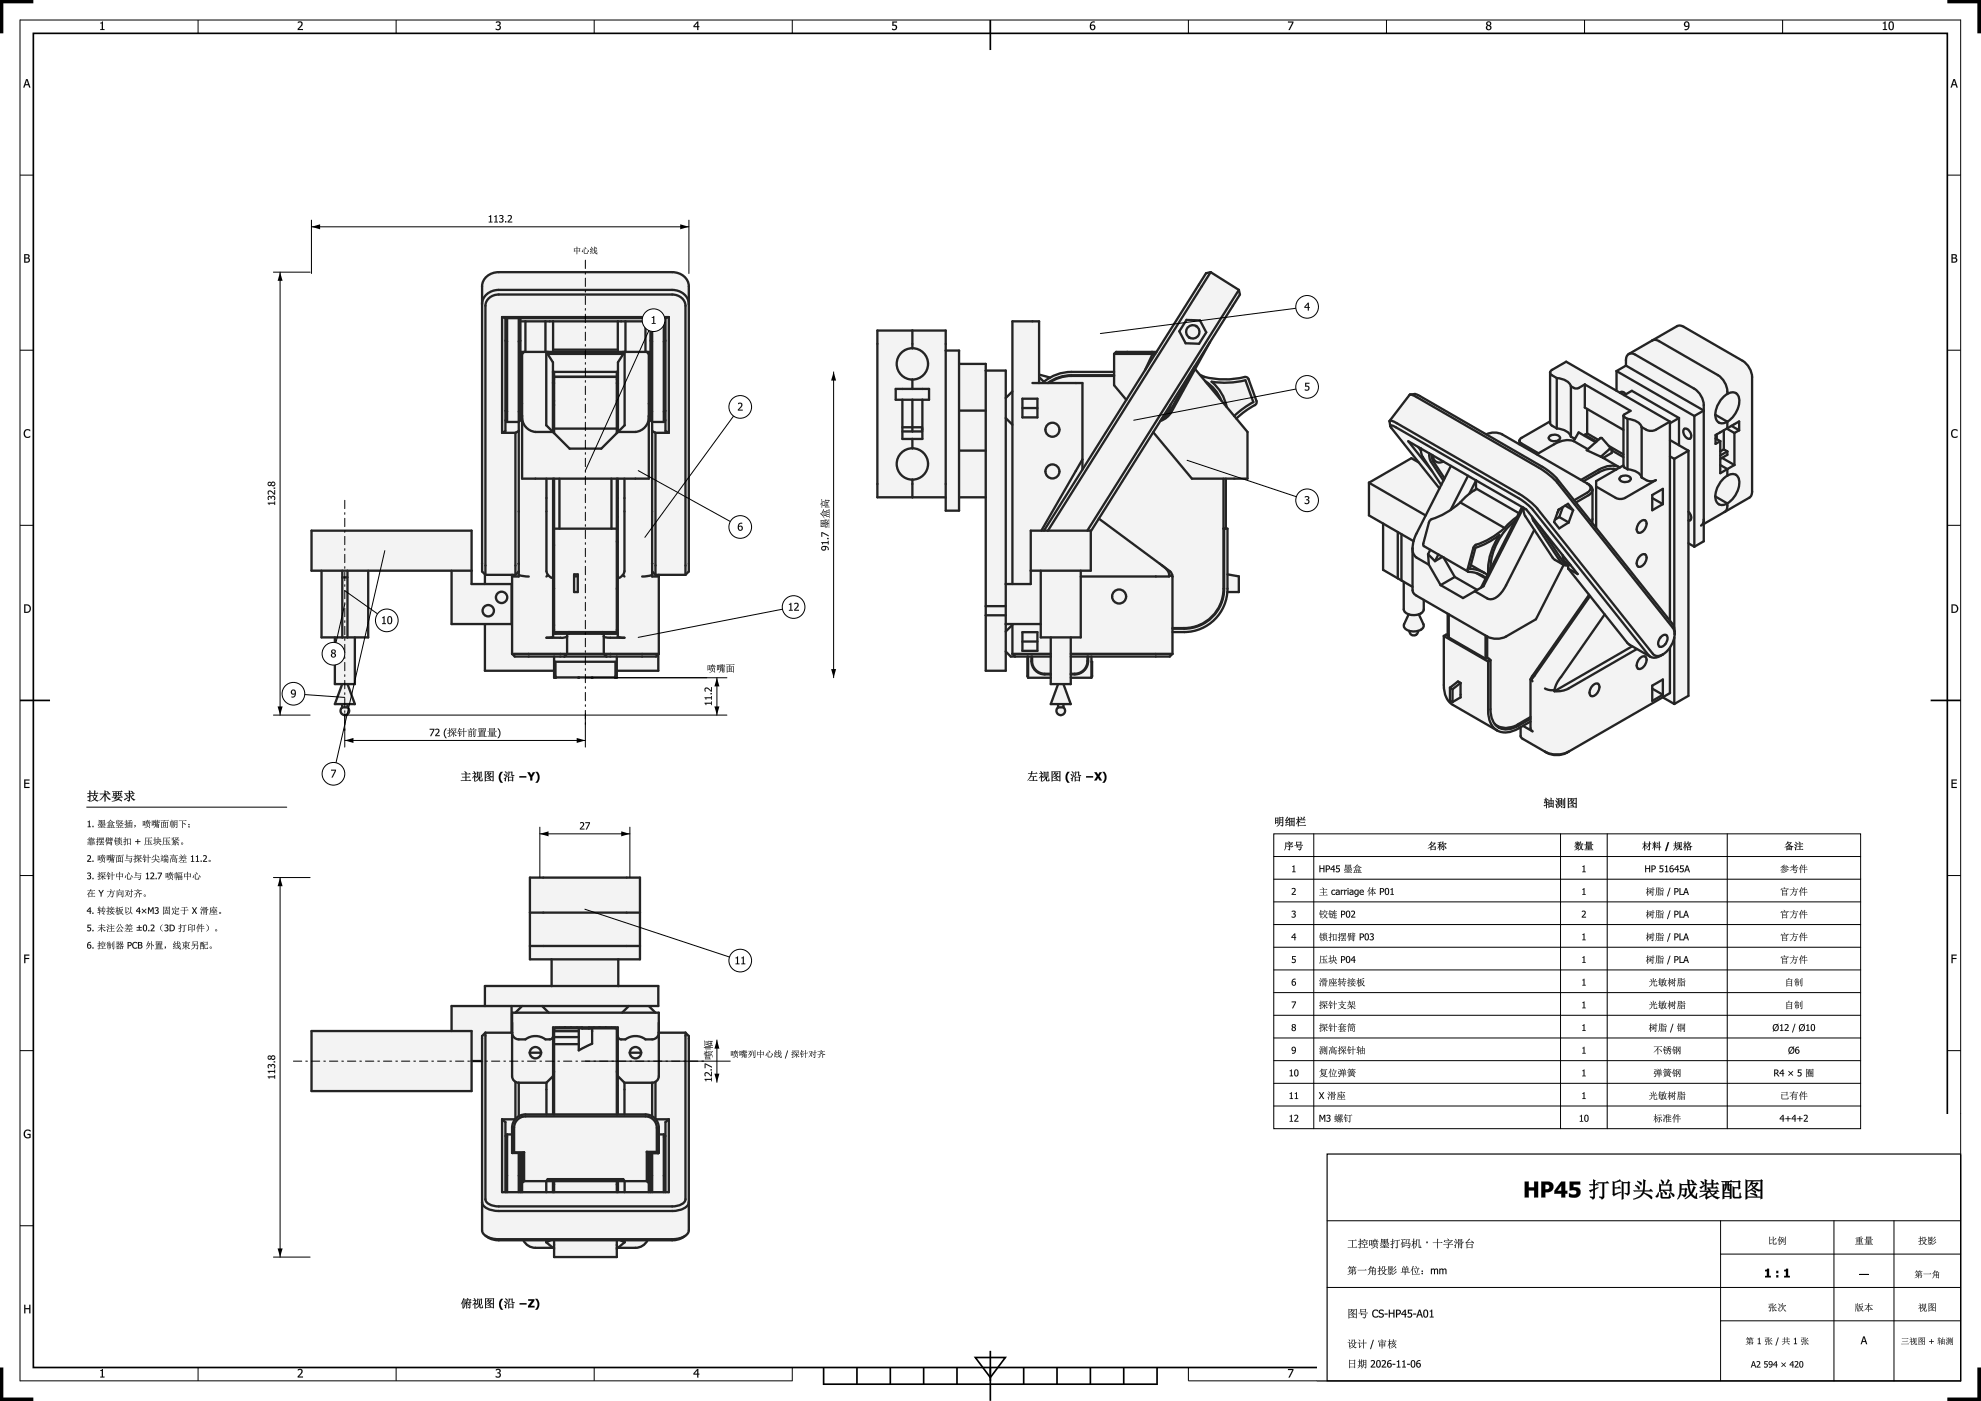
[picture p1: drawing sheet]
<svg xmlns="http://www.w3.org/2000/svg" width="594mm" height="420mm" viewBox="0 0 594 420" stroke-linecap="round" stroke-linejoin="round" font-family="sans-serif">
<g fill="none" stroke="#000" stroke-width=".3">
<path d="M6 6h582M6 5.9v408.3M59.4 6v4M118.8 6v4M178.2 6v4M237.6 6v4M297 6v4M356.4 6v4M415.8 6v4M475.2 6v4M534.6 6v4M588 5.9v408.3"/>
<path d="M6 52.5h4M584 52.5h4M6 105h4M584 105h4M6 157.5h4M584 157.5h4M6 210.1h4M584 210.1h4M6 262.6h4M584 262.6h4M6 315.1h4M584 315.1h4"/>
<path d="M6 367.6h4M584 367.6h4M6 414.1h231.7M59.4 410.1v4M118.8 410.1v4M178.2 410.1v4M237.6 410.1v4M356.4 410.1v4h231.7M415.8 410.1v4M475.2 410.1v4M534.6 410.1v4"/>
</g>
<g fill="#000">
<path d="M30.1 6.8l.8-.4v2.3h.4v.3h-1.2v-.3h.4v-1.7h-.4zM89.3 6.6a.92 .92 0 0 1 1.4 .3 .92 .92 0 0 1-.5 1.3l-.6 .5h1.3v.3h-1.6v-.4l.8-.8a.61 .61 0 0 0 .2-.9 .61 .61 0 0 0-1 0zM148.7 6.6l.2-.1a.71 .71 0 0 1 1.1 0 .71 .71 0 0 1-.3 1.1 .82 .82 0 0 1 .4 1.2 .82 .82 0 0 1-1.3 .2l-.1-.5a.62 .62 0 0 0 .9 .3 .62 .62 0 0 0 0-1h-.4v-.3a.46 .46 0 0 0 .5-.3 .46 .46 0 0 0-.3-.6 .46 .46 0 0 0-.5 .3zM267.6 6.5h1.4v.3h-1.1v.6a.89 .89 0 0 1 1.1 1.1 .89 .89 0 0 1-1.5 .4v-.4a.63 .63 0 0 0 .9 .2 .63 .63 0 0 0 .1-.9 .63 .63 0 0 0-.9 0zM386.3 6.5h1.6v.3l-1.1 2.2h-.4l1.2-2.2h-1.3zM7.4 129l1.1-.3 .5 .2v.4a.94 .94 0 0 0-1.3 .1 .94 .94 0 0 0 0 1.3 .94 .94 0 0 0 1.3 0v.4a1.31 1.31 0 0 1-1.7-.3 1.31 1.31 0 0 1 .1-1.8zM585.4 129l1.1-.3 .5 .2v.4a.94 .94 0 0 0-1.3 .1 .94 .94 0 0 0 0 1.3 .94 .94 0 0 0 1.3 0v.4a1.31 1.31 0 0 1-1.8-.3 1.31 1.31 0 0 1 .2-1.8zM7.3 233.8h1.5v.3h-1.2v.7h1.2v.3h-1.2v.9h1.2v.3h-1.5zM585.2 233.8h1.6v.3h-1.2v.7h1.1v.3h-1.1v.9h1.2v.3h-1.6zM7.3 286.3h1.5v.3h-1.2v.7h1.1v.3h-1.1v1.2h-.3zM585.2 286.3h1.6v.3h-1.2v.7h1.1v.3h-1.1v1.2h-.4zM7.4 339.1l1.2-.3 .6 .2v.4a1.01 1.01 0 0 0-1.7 .5 1.01 1.01 0 0 0 1.3 1.1v-.6h-.6v-.3h1v1.1a1.35 1.35 0 0 1-1.9-.3 1.35 1.35 0 0 1 .1-1.8z"/>
<path d="M585.4 339.1l1.2-.3 .5 .2v.4a1.01 1.01 0 0 0-1.7 .5 1.01 1.01 0 0 0 1.4 1.1v-.6h-.6v-.3h.9v1.1a1.35 1.35 0 0 1-1.8-.3 1.35 1.35 0 0 1 .1-1.8zM7.3 391.3h.3v1h1.2v-1h.3v2.6h-.3v-1.3h-1.2v1.3h-.3zM585.2 391.3h.4v1h1.1v-1h.4v2.6h-.4v-1.3h-1.1v1.3h-.4zM30.1 410.9l.8-.3v2.3h.4v.2h-1.2v-.2h.4v-1.8h-.4zM89.3 410.7a.92 .92 0 0 1 1.4 .3 .92 .92 0 0 1-.5 1.3l-.6 .5h1.3v.3h-1.6v-.3l.8-.9a.61 .61 0 0 0 .2-.9 .61 .61 0 0 0-1 0zM148.7 410.7l.2-.1a.71 .71 0 0 1 1.1 .1 .71 .71 0 0 1-.3 1 .82 .82 0 0 1 .4 1.2 .82 .82 0 0 1-1.3 .2l-.1-.5a.62 .62 0 0 0 .9 .3 .62 .62 0 0 0 0-1h-.4v-.3a.46 .46 0 0 0 .5-.3 .46 .46 0 0 0-.3-.6 .46 .46 0 0 0-.5 .3zM386.3 410.6h1.6v.3l-1.1 2.2h-.4l1.2-2.2h-1.3z"/>
<path d="M30.1 6.8l.8-.4v2.3h.4v.3h-1.2v-.3h.4v-1.7l-.4 .1zM30.1 6.8v.2h.5v1.8l-.5-.1v.3h1.2v-.3l-.4 .1v-2.4z"/>
<path d="M89.3 6.5h.3a.77 .77 0 0 1 1 .1 .77 .77 0 0 1 0 1l-1 1.1h1.3v.3h-1.6v-.4l1-1.1 .1-.4-.3-.4-.8 .2zM89.3 6.6v.3l.8-.2 .3 .4-.2 .6-.9 .9v.4h1.6v-.3h-1.3l1-1.1v-.9l-.4-.3z"/>
<path d="M148.7 6.6l.3-.1a.67 .67 0 0 1 1 .2 .67 .67 0 0 1-.3 .9l.5 .5-.2 .7-.6 .3-.8-.2v-.4l.9 .2 .3-.5-.1-.3-.5-.1v-.3l.5-.1 .1-.5-.4-.2-.7 .2zM148.7 6.6v.3l.5-.2a.44 .44 0 0 1 .6 .4 .44 .44 0 0 1-.6 .4l.1 .3a.53 .53 0 0 1 .5 .7 .53 .53 0 0 1-.8 .2l-.3-.2v.4l.8 .1 .6-.4 .1-.6-.5-.4 .3-.2 .1-.5-.4-.5z"/>
<path d="M209.1 6.5h.3v1.4h.3v.2h-.3v.9h-.3v-.9h-1.1v-.3zM209.1 6.9l-.9 1h.9z"/>
<path d="M209.1 6.4h.3v1.5l.3-.1v.3h-.3v.9h-.3v-.9h-1.2v-.3zM209.1 6.5l-1.1 1.3v.3h1.1v.9h.3v-.9h.3v-.2h-.3v-1.4zM209.1 6.9l-.9 1h.9zM209.1 6.8v1.1h-.9z"/>
<path d="M267.6 6.4h1.4v.4h-1.1l.2 .6a.85 .85 0 0 1 .9 1 .85 .85 0 0 1-1.2 .6l-.3-.1v-.4l.9 .2 .2-.6-.3-.4-.7 .1zM267.6 6.5v1.3h.9l.2 .4-.2 .5-1-.2v.4l1 .1 .5-.5v-.7l-.5-.3h-.6v-.8l1.1 .1v-.3z"/>
<path d="M327.2 6.7l.9-.3h.2l-.1 .3a.75 .75 0 0 0-1 .9 .82 .82 0 0 1 1.2 .3 .82 .82 0 0 1-.7 1.2 .82 .82 0 0 1-.9-1l.1-.8zM327.1 8.2a.51 .51 0 0 0 1 0 .51 .51 0 0 0-1 0z"/>
<path d="M327.2 6.7l.9-.3h.2l-.1 .4a.74 .74 0 0 0-1 .8l.8-.2a.74 .74 0 0 1 .5 1l-.2 .4a.79 .79 0 0 1-1.2 0l-.3-1.1zM327.1 6.8l-.2 .7v.9l.5 .6h.6l.4-.5v-.7l-.4-.4-.8 .2 .2-.7 .9-.1v-.4l-.7 .1zM327.1 8.1a.5 .5 0 0 0 1 0 .5 .5 0 0 0-1 0zM327.1 8.1a.55 .55 0 0 1 1.1 0 .55 .55 0 0 1-1.1 0z"/>
<path d="M386.2 6.4h1.7v.4l-1.1 2.2h-.4l1.2-2.2h-1.4zM386.3 6.5v.3l1.3-.1-1.2 2.3h.4l1.1-2.2v-.3z"/>
<path d="M446 7.1a.45 .45 0 0 0 .9 0 .45 .45 0 0 0-.9 0zM446.1 6.7v.1a.44 .44 0 0 1 .8 .1 .44 .44 0 0 1-.5 .6l-.4-.3zM446 8.3a.47 .47 0 0 0 .9 0 .47 .47 0 0 0-.9 0zM446.1 7.8l.5 .1a.49 .49 0 0 1 .3 .6 .49 .49 0 0 1-.6 .3 .49 .49 0 0 1-.3-.5zM445.9 6.6a.73 .73 0 0 1 1.1 0 .73 .73 0 0 1-.2 1.1 .77 .77 0 0 1 .4 1 .77 .77 0 0 1-1.1 .3l-.5-.7 .4-.7-.3-.3zM445.9 6.6a.65 .65 0 0 0 .2 1.1 .78 .78 0 0 0-.3 1 .78 .78 0 0 0 1.1 .3 .78 .78 0 0 0 .3-1.1l-.4-.3 .4-.6a.78 .78 0 0 0-1.3-.4z"/>
<path d="M446 7a.45 .45 0 0 0 .9 0 .45 .45 0 0 0-.9 0zM446 8.3a.48 .48 0 0 0 .9 0 .48 .48 0 0 0-.9 0zM445.9 6.6a.72 .72 0 0 1 1.1 0 .72 .72 0 0 1-.2 1.1 .76 .76 0 0 1 .2 1.1 .76 .76 0 0 1-1.2 0 .76 .76 0 0 1 .2-1.2l-.3-.4z"/>
<path d="M505.5 6.8v.9h.8l-.2-.9zM505.3 7.3a.56 .56 0 0 1 1.1 0 .56 .56 0 0 1-1.1 0zM505.2 6.6l.8-.2 .6 .6-.1 1.4-.6 .6h-.7v-.3l.7-.1 .4-.7-.7 .2-.5-.3-.1-.5zM505.2 6.7a.95 .95 0 0 0 .1 1.2l.5 .2 .5-.2a.75 .75 0 0 1-.9 .8h-.2v.3l1-.2 .4-1.2v-.6l-.5-.5z"/>
<path d="M505.2 7.2a.6 .6 0 0 0 1.2 0 .6 .6 0 0 0-1.2 0zM505.2 6.6a.92 .92 0 0 1 1.2 0 .92 .92 0 0 1 .2 1.2l-.5 1.1-.8 .1v-.3a.75 .75 0 0 0 1-.8 .82 .82 0 0 1-1.2-.1 .82 .82 0 0 1 .1-1.2z"/>
<path d="M564.7 6.8l.8-.4v2.3h.4v.3h-1.2v-.3h.4v-1.7h-.4zM566.7 6.5a.91 .91 0 0 1 1.1 .2 .91 .91 0 0 1 .2 1 .86 .86 0 0 1-.4 1.2 .86 .86 0 0 1-1.2-.4 2.24 2.24 0 0 1 .3-2zM566.9 6.8a1.6 1.6 0 0 0 .2 2 1.4 1.4 0 0 0 0-2.1z"/>
<path d="M564.6 6.8l.9-.4v2.3h.4v.3h-1.3v-.3h.5v-1.7l-.5 .1zM564.7 6.8v.2h.4v1.8l-.4-.1v.3h1.2v-.3l-.5 .1 .1-2.4zM566.7 6.5a.92 .92 0 0 1 1.1 .2 .92 .92 0 0 1 .2 1 .9 .9 0 0 1-.3 1.2 .9 .9 0 0 1-1.2-.2l-.2-1.3zM566.5 6.7v.2a1.49 1.49 0 0 0 .6 2.1l.5-.1 .3-.6-.1-1.6a.77 .77 0 0 0-1.3 0zM566.9 6.8l-.2 1.2a.5 .5 0 0 0 .1 .6 .5 .5 0 0 0 .6 .1l.2-1.4-.2-.5zM566.9 6.7h.5l.2 .4v1.3l-.3 .4-.4-.1-.2-.3v-1.1z"/>
<path d="M7.8 23.7h.5l.8 2.6h-.4l-.2-.8h-.9l-.3 .8h-.3zM7.8 23.7l-.8 2.6h.3l.2-.8h1l.3 .8h.3l-.8-2.6zM8 24.1l-.4 1.2h.8zM8 24l.5 1.3h-.9z"/>
<path d="M7.8 23.7h.5l.8 2.6h-.3l-.3-.8h-.9l-.3 .8h-.3zM8 24.1l-.4 1.2h.8z"/>
<path d="M585.8 23.7h.4l.9 2.6h-.4l-.2-.8h-1l-.2 .8h-.4zM585.8 23.7l-.8 2.6h.3l.2-.8h1l.2 .8h.4l-.9-2.6zM586 24.1l-.4 1.2h.8zM586 24l.4 1.3h-.8z"/>
<path d="M585.8 23.7h.4l.9 2.6h-.4l-.2-.8h-1l-.2 .8h-.3zM586 24.1l-.4 1.2h.8z"/>
<path d="M7.3 76.2h.6a.63 .63 0 0 1 .9 .3 .63 .63 0 0 1-.3 .9 .75 .75 0 0 1 .4 .9 .75 .75 0 0 1-.9 .5h-.7zM7.6 76.5v.8h.4a.41 .41 0 0 0 .5-.5 .41 .41 0 0 0-.6-.3zM7.6 77.5v1h.3a.51 .51 0 0 0 .7-.4 .51 .51 0 0 0-.6-.6z"/>
<path d="M7.2 76.2h1.1l.5 .3 .1 .5-.4 .4 .4 .3 .1 .5-.4 .5-1.4 .1zM7.3 76.2v2.6l1.1-.1 .5-.4a.74 .74 0 0 0-.4-1l.4-.5-.3-.5zM7.6 76.5v.8l.9-.3-.1-.4zM7.6 76.5l.8 .1v.5l-.8 .2zM7.6 77.5v1l1-.3-.2-.6zM7.6 77.5l.7 .1 .3 .3a.7 .7 0 0 1-1 .6z"/>
<path d="M585.2 76.2h.7a.63 .63 0 0 1 .9 .3 .63 .63 0 0 1-.3 .9 .75 .75 0 0 1 .4 .9 .75 .75 0 0 1-.9 .5h-.8zM585.6 76.5v.8h.4a.41 .41 0 0 0 .5-.5 .41 .41 0 0 0-.6-.3zM585.6 77.5v1h.3a.51 .51 0 0 0 .7-.4 .51 .51 0 0 0-.6-.6z"/>
<path d="M585.2 76.2h.7a.64 .64 0 0 1 .9 .3 .64 .64 0 0 1-.3 .8 .69 .69 0 0 1 .5 .6 .69 .69 0 0 1-.3 .7l-1.5 .2zM585.2 76.2v2.6l1.2-.1 .5-.5-.1-.6-.3-.2 .2-.3 .1-.6-.5-.2zM585.6 76.5v.8l.9-.3-.1-.4zM585.6 76.5l.8 .1v.5l-.8 .2zM585.6 77.5v1l.8-.1 .1-.7zM585.6 77.5l.7 .1 .3 .3a.7 .7 0 0 1-1 .6z"/>
<path d="M7.4 129l.7-.3 1 .2v.4l-1-.3-.4 .2-.2 .5v.8l.4 .5h.6l.6-.3v.4l-.4 .2a1.24 1.24 0 0 1-1.4-.4 1.24 1.24 0 0 1-.1-1.4zM7.4 129l-.3 1 .3 1 .9 .3 .7-.2v-.4l-.6 .3-.6-.1-.4-.9 .4-.9 .6-.1 .6 .3v-.4l-.9-.2z"/>
<path d="M585.4 129l.7-.3 .9 .2v.4l-.9-.3-.4 .2-.2 .5v.8l.4 .5h.6l.5-.3v.4l-.3 .2a1.24 1.24 0 0 1-1.4-.4 1.24 1.24 0 0 1-.1-1.4zM585.4 129l-.3 1 .3 1 .8 .3 .8-.2v-.4l-.6 .3-.6-.1-.4-.9 .4-.9 .6-.1 .6 .3v-.4l-.9-.2z"/>
<path d="M7.3 181.3a1.8 1.8 0 0 1 1.7 .4 1.3 1.3 0 0 1 .1 1.5 1.3 1.3 0 0 1-1.3 .6h-.5zM7.6 181.5v2a1.02 1.02 0 0 0 1.3-1 1.02 1.02 0 0 0-1.3-1z"/>
<path d="M7.2 181.2h.1a1.7 1.7 0 0 1 1.8 .7 1.31 1.31 0 0 1-.7 1.9h-1.2zM7.3 181.3v2.5l1.4-.2 .5-.6-.1-1.1-.7-.6zM7.6 181.5v2l.8-.1 .5-.5a1 1 0 0 0-.3-1.1 1 1 0 0 0-1-.2zM7.6 181.5l.8 .1 .4 .4 .1 .9-.5 .5-.8 .1z"/>
<path d="M585.2 181.3a1.8 1.8 0 0 1 1.8 .4 1.3 1.3 0 0 1 .1 1.5 1.3 1.3 0 0 1-1.3 .6h-.6zM585.6 181.5v2a1.02 1.02 0 0 0 1.3-1 1.02 1.02 0 0 0-1.3-1z"/>
<path d="M585.2 181.2a1.7 1.7 0 0 1 1.9 .7 1.29 1.29 0 0 1 0 1.4 1.29 1.29 0 0 1-1.3 .5h-.6zM585.2 181.3v2.5l1.5-.2 .5-.6-.1-1.1-.7-.6zM585.6 181.5v2l.8-.1 .4-.5a1 1 0 0 0-.2-1.1 1 1 0 0 0-1-.2zM585.6 181.5l.8 .1 .4 .4 .1 .9-.5 .5-.8 .1z"/>
<path d="M7.2 233.8h1.7v.3h-1.3v.7h1.2v.3h-1.2v.9h1.3v.3h-1.7zM7.3 233.8v2.5h1.5v-.3h-1.2v-.9h1.2v-.3h-1.2v-.7h1.2v-.3z"/>
<path d="M585.2 233.8h1.6v.3h-1.2v.7h1.2v.3h-1.2v.9h1.2v.3h-1.6zM585.2 233.8v2.5h1.6v-.3h-1.2v-.9h1.1v-.3h-1.1v-.7h1.2v-.3z"/>
<path d="M7.2 286.3h1.6v.3h-1.2v.7h1.1v.3h-1.1v1.2h-.4zM7.3 286.3v2.5h.3v-1.2h1.1v-.3h-1.1v-.7h1.2v-.3z"/>
<path d="M585.2 286.3h1.6v.3h-1.2v.7h1.1v.3h-1.1v1.2h-.4zM585.2 286.3v2.5h.4v-1.2h1.1v-.3h-1.1v-.7h1.2v-.3z"/>
<path d="M7.4 339.1l1.2-.3 .6 .2v.4l-.2-.1a.96 .96 0 0 0-1.2 0 .96 .96 0 0 0-.3 1.2 .83 .83 0 0 0 1.1 .6l.2-.1v-.6h-.6v-.4h1v1.2l-.2 .1-1 .1-.8-.6-.1-.9zM7.5 339.1l-.4 1 .3 1 .7 .3 1.1-.2v-1.1h-1v.3l.7-.1v.7l-.6 .1-.6-.3-.3-.7 .4-.9 .6-.2 .8 .4v-.4l-1-.2z"/>
<path d="M505.7 355l.5 .2-.2 1 .5-.2 .3 .3h-.8v2.8l-.4 .5-.7-.6 .8 .1v-2.2l-.9 1.2-.8 .5 .9-.9 .7-1.4-1.1-.1h1.2zM503.2 355l.5 .2-.2 1 .6-.2 .3 .3h-.9v.4a.63 .63 0 0 1 .7 .3 .63 .63 0 0 1 0 .7l-.7-.9v1.5a.99 .99 0 0 1-.3 1.3v-2.4l-1 1.4 1-2.3-1-.1h1zM508.2 355l.4 .2-.1 1.6 .6-.2 .3 .3h-.9v.3l.7 .6-.1 .2-.6-.7v2.1l-.3 .2v-2.2l-1 1.3 .9-1.8-.8-.1h.9zM507.4 355.6a.52 .52 0 0 1 .5 .4 .52 .52 0 0 1-.1 .5zM509.7 355.6a.5 .5 0 0 1 .5 .3 .5 .5 0 0 1-.1 .6zM509.6 356.9a.51 .51 0 0 1 .5 .2 .51 .51 0 0 1 0 .6zM510.7 355l.5 .2-.2 .1v2.6l.4-.3 .4 .3-.8 .1v1.4l-.3 .2v-1.5l-1.6 .4-.2-.2 1.8-.3zM509 355.5l.3 .3-.6 .8zM514.5 355.8v.7h.7v-.7zM515.4 355.8v.7h.7v-.7zM514.5 356.6v.7h.5l.1-.7zM515.4 356.6l-.1 .7h.8v-.7zM514.2 355.5l.7 .2 .2-.7 .3 .2-.4 .5h1.1l.1-.2 .3 .2-.1 1.8-1.1-.1-.5 .5-.8 .4 1-.9h-.5l-.3 .3zM513.8 358.3h1.5v-.8l.4 .2-.1 .6h.6l.3-.3 .3 .4h-1.2v1.1l-.3 .1v-1.2l-1.4 .1zM512.6 355.3l.4 .2-.2 1h.5v-1.5l.4 .2-.2 1.3 .4-.2 .2 .4h-1.3v.8l.7-.2 .3 .3-.1 1.8-.3 .1v-1.9h-.6l-.2 1.2-.4 .7 .4-1.3zM518.2 355.1l2.2 .2 .2-.2 .3 .2-.1 1.3-2.3-.1-.3 .3zM518.5 355.4v1h2v-1zM517.3 357h3.8l.2-.3 .4 .4h-2.6l-.3 .7h1.7l.3-.2 .2 .3-.2 .1a1.25 1.25 0 0 1-1 1.6l-.6-.6a.72 .72 0 0 0 .9 .1 .72 .72 0 0 0 .4-.7l.1-.5-2 .2-.3-.3 .4-.7z"/>
<path d="M505.6 355l.6 .2-.2 .1v.9l.5-.3 .4 .4h-.9v2.8l-.5 .5-.6-.6h.7l.1-2.1a2.6 2.6 0 0 1-1.8 1.7l1-1 .7-1.3-1 .1-.2-.2h1.3zM505.7 355v1.2h-1.2l1.2 .1-.8 1.4-.9 .9 .8-.5 .9-1.2v2.2h-.8l.7 .5 .4-.5v-2.8h.8l-.3-.3-.5 .2v-.9l.2-.1zM503.2 355l.5 .2-.2 .2v.8l.6-.2 .4 .4-1-.1v.4l.8 .7-.1 .3-.7-.9 .1 2.7-.4 .2v-2.4l-.6 1-.5 .3 1.1-2.3-.9 .1-.2-.2h1.1zM503.2 355v1.3h-1h1l-1 2.3 1-1.4v2.4l.3-.1v-2.7l.7 .8a.7 .7 0 0 0-.7-.9v-.4h.9l-.3-.3-.6 .3v-.9l.2-.2zM508.2 355l.5 .2-.2 .2v1.4h.4l.2-.3 .4 .4h-1v.3l.8 .6-.1 .2-.7-.7v2.1l-.3 .2v-2.2l-.7 1.1-.4 .2 1-1.8-.6 .1-.2-.2h.9zM508.2 355v1.8h-.9l.9 .1-1 1.8 1-1.3v2.2l.3-.2-.1-2.1 .7 .7 .1-.2-.8-.6v-.3h1l-.3-.3-.2 .2h-.5v-1.4l.2-.2zM507.4 355.6h.1a.57 .57 0 0 1 .4 .4 .57 .57 0 0 1-.1 .5zM507.4 355.6l.4 .9 .1-.5zM509.6 355.6a.52 .52 0 0 1 .6 .3 .52 .52 0 0 1-.1 .6zM509.7 355.6l.4 .8h.1a.52 .52 0 0 0-.6-.7zM509.6 356.8l.6 .5-.1 .4zM509.6 356.9l.6 .7a.53 .53 0 0 0-.6-.7zM510.7 355l.5 .2-.2 .1v2.6l.4-.4 .5 .4-.9 .1a1.25 1.25 0 0 1-.3 1.6v-1.5l-1.6 .4-.3-.2 1.9-.3zM510.7 355v3l-1.8 .3 .2 .2 1.6-.4v1.5l.3-.2v-1.4l.8-.1-.4-.3-.4 .4v-2.7l.2-.1zM509 355.5l.4 .3-.7 .8zM509 355.5l-.3 1.1 .6-.8zM514.5 355.8v.7h.7v-.7zM514.4 355.8h.8v.7h-.8zM515.4 355.8v.7h.7v-.7zM515.4 355.8h.7v.7h-.7zM514.5 356.6v.7h.5l.1-.7zM514.4 356.6h.8l-.2 .7h-.6zM515.4 356.6l-.1 .7h.8v-.7zM515.4 356.6h.7v.7h-.8zM514.2 355.5l.7 .2 .2-.8 .4 .3-.5 .5h1.1l.1-.3 .3 .3-.1 .1v1.8l-.3 .1v-.3h-.8a1.32 1.32 0 0 1-1.4 .8l1.1-.8h-.5v.2l-.3 .1zM514.2 355.5v2.2l.2-.3h.6l-1 .9 1.2-.9 1.2 .1 .1-1.8-.3-.2-.1 .2h-1.2l.5-.5-.3-.2-.2 .7zM513.7 358.3h1.6v-.8l.4 .2-.1 .6h.6l.3-.3 .3 .4h-1.2a.83 .83 0 0 1-.3 1.2v-1.2l-1.4 .1zM513.8 358.3l.1 .2 1.4-.1v1.2l.3-.1-.1-1.1h1.3l-.3-.4-.3 .3h-.7l.2-.6-.4-.2v.8zM512.5 355.3l.5 .2-.2 .1v.9h.5l-.1-1.5 .5 .2-.2 .1v1.2l.4-.2 .3 .4h-1.4v.8h.6l.1-.2 .4 .3-.2 .1v1.7l-.3 .2v-2h-.5a1.94 1.94 0 0 1-.7 1.9l.4-1.3zM512.6 355.3v2.9l-.4 1.3 .4-.7 .2-1.2h.7v1.9l.2-.1v-1.7l.1-.1-.3-.3-.1 .2h-.6v-.9h1.3l-.2-.3-.4 .3 .2-1.4-.4-.1v1.5h-.5v-1l.2-.1zM518.2 355.1l.3 .2h1.9l.2-.3 .3 .3-.2 .1a.89 .89 0 0 1-.3 1.3l.1-.2h-2v.2l-.3 .1zM518.2 355.1v1.7l.3-.1v-.2l2.3 .1-.1-1.2 .2-.1-.3-.2-.2 .2h-1.9zM518.5 355.4v1h2v-1zM518.5 355.4h2v1h-2zM517.2 357h3.9l.2-.3 .4 .4h-2.6l-.3 .7h1.7l.3-.2 .3 .3-.3 .1a1.25 1.25 0 0 1-1 1.6l-.6-.7a.73 .73 0 0 0 .8 .2 .73 .73 0 0 0 .5-.7l.1-.5h-1.8l-.2 .2-.3-.3 .4-.7-1.3 .1zM517.3 357l1.5 .1-.5 .7 .3 .3 .1-.2h1.9l-.1 .5a.73 .73 0 0 1-.4 .8 .73 .73 0 0 1-.9-.2l.6 .6 .5-.2 .7-1.5-.2-.3-.3 .2h-1.7l.3-.7h2.6l-.4-.4-.2 .3z"/>
<path d="M585.4 339.1l1.2-.3 .6 .2v.4l-.2-.1a.96 .96 0 0 0-1.3 0 .96 .96 0 0 0-.2 1.2 .83 .83 0 0 0 1.1 .6l.2-.1v-.6h-.6v-.4h1v1.2l-.2 .1-1 .1-.8-.6-.1-.9zM585.4 339.1l-.3 1.2 .6 .9 .8 .2 .6-.2v-1.1h-.9v.3l.6-.1v.7l-.7 .1-.4-.3a1.07 1.07 0 0 1-.2-1.2 1.07 1.07 0 0 1 1.1-.5l.5 .3v-.4l-.6-.2z"/>
<path d="M409.2 378.4a1.1 1.1 0 0 1 .8 1.5zM407.6 376.5h1.8l.2-.2 .4 .3zM407.3 377.7h2.4l.2-.3 .4 .4h-1.4v2.3l-.4 .5-.6-.6 .7 .1v-2.3zM407.9 378.3l.5 .3-1.3 1.5zM406.5 376l.5 .2-.2 .2v.9l.5-.2 .3 .3h-.8v.5a.51 .51 0 0 1 .5 .2 .51 .51 0 0 1 0 .6l-.5-.7v1.4a.92 .92 0 0 1-.3 1.2v-2.3l-.8 1.2 .8-2.1-.8-.1h.8zM412.5 376.5h1.9l.2-.1 .3 .2-.2 .1v1.6l-.3 .1v-.2h-1.4v1.6l.3 .3h1.3l.4-1 .1 1.1-1.8 .1-.5-.2v-2.3l.3 .2h1.3v-1.3h-1.7zM411.3 376.1l.7 .5-.1 .4zM410.7 377.8h.8l.2-.2 .3 .2-.2 .2v1.8l.8-.6-.9 1.2-.2-.4v-2.1h-.7z"/>
<path d="M409.1 378.4l.1-.1a1.17 1.17 0 0 1 .8 1.6zM409.2 378.4l.7 1.5 .1-.6zM407.6 376.5h1.8l.2-.3 .4 .5h-2.2zM407.7 376.5l.1 .2 2.2-.1-.4-.3-.2 .2zM407.3 377.7h2.4l.2-.3 .5 .4h-1.5v2.3l-.4 .5-.6-.6h.7v-2.2l-1.1 .1zM407.3 377.7l1.4 .1-.1 2.3h-.7l.6 .5 .4-.5v-2.3h1.4l-.4-.4-.2 .3zM407.9 378.3l.5 .3-1.3 1.5zM407.9 378.3l-.8 1.8 1.3-1.5zM406.5 375.9l.5 .3-.2 .2v.9l.5-.3 .4 .4h-.9v.5a.53 .53 0 0 1 .6 .2 .53 .53 0 0 1-.1 .6l-.5-.7v2.5l-.3 .1v-2.3l-.8 1.2 .8-2.1-.7 .1-.2-.3 .9 .1zM406.5 376v1.3h-.8l.9 .1-.9 2.1 .8-1.2v2.3l.3-.1v-2.6l.5 .8 .1-.3-.6-.5v-.5h.8l-.3-.3-.5 .2v-1l.2-.1zM412.5 376.5h1.9l.2-.2 .3 .3-.2 .1v1.6l-.3 .2v-.3h-1.4l.1 1.6 .2 .3h1.3l.4-1 .3 1-.1 .1-1.9 .2-.5-.3-.1-2.3 .4 .2h1.3v-1.3l-1.7 .1zM412.5 376.5l.2 .2 1.7-.1v1.5h-1.3l-.4-.2 .1 2.2 .5 .2 1.8-.1 .2-.1-.3-.2v-.8l-.4 1h-1.3l-.3-.3v-1.7h1.4v.3l.3-.1v-1.6l.1-.1-.2-.2-.2 .2zM411.3 376.1l.7 .4-.1 .5zM411.3 376.1l.6 .9 .1-.4zM410.6 377.7l.9 .1 .2-.3 .3 .3-.2 .2v1.8l.8-.6-.9 1.2-.3-.4 .1-2.1-.7 .1zM410.7 377.8l.1 .1h.8l-.1 2.1 .2 .4 .9-1.2-.8 .7v-1.9l.2-.2-.3-.2-.2 .2z"/>
<path d="M416.8 377.4l-.1 .4 .5 1.3 .5-1.7zM416.8 376.2l.4 .2-.3 .9h.8l.2-.3 .3 .4-.8 2a3.7 3.7 0 0 0 2.9 .6v.1a2.24 2.24 0 0 1-2.4-.1l-.7-.4-1.4 .9 .3-.2a1.16 1.16 0 0 0 .6-2l-.1-.3-.8 1 .6-1.2zM418.6 376.1l.5 .3-.2 1a1 1 0 0 1 1.1 1.1l-1.1-1v2.1l-.3 .1zM421.9 378.9l-.2 .5 .6 .1 .3-.6zM421.1 376.3a.45 .45 0 0 1 .5 .2 .45 .45 0 0 1-.1 .6zM422.8 376.2l.4 .3-.7 .6zM421.9 376l.5 .2-.2 1 .7-.2 .4 .4h-1.1l.6 .3 .1 .4-.7-.5v.6l-.2 .2 .3 .1-.3 .3 .8-.2 .2 .3-.5 .7 .4 .2 .1 .3-.6-.3-1.7 .7 1.4-.8-.7-.2 .3-.6-.7 .1-.2-.2h.9l.3-.4v-.8l-1.3 .8 1.1-1h-.8l-.2-.2h1.2zM423.6 377.4l.4 1.8 .4-1.8zM423.6 376l.5 .3-.5 .9h1.1l.2-.2 .4 .4h-.6l-.1 1a1.11 1.11 0 0 0-.3 1.1 1.11 1.11 0 0 0 1 .8l-.4 .2-.9-.8-1.6 .9a1.45 1.45 0 0 0 1.1-2.3v-.8l-.7 .9z"/>
<path d="M416.8 377.4l-.1 .4 .5 1.3 .5-1.7zM416.8 377.3h.9l-.5 1.8a1.39 1.39 0 0 1-.4-1.8zM416.8 376.1l.5 .3-.4 .9h.8l.2-.3 .4 .4-.3 .1-.6 1.9 .8 .5 2.1 .1-.4 .4h-.5a3.1 3.1 0 0 1-2.2-.8l-.7 .6-.8 .2 1.4-1-.5-1.4-.5 .9-.3 .2 .7-1.7zM416.8 376.2l-.4 1.6-.6 1.2 .8-1.1 .3 1.1a.98 .98 0 0 1-.8 1.3l-.3 .1 .9-.4 .5-.5 1.5 .8 1.2 .1 .4-.4a3.3 3.3 0 0 1-2.9-.6l.3-1a.77 .77 0 0 1 .5-1l-.3-.4-.2 .3h-.9l.4-.9zM418.6 376.1l.5 .3-.2 .1v.9l1 .4 .2 .5-.2 .2-1-1v2.1l-.3 .2zM418.6 376.1v3.6l.3-.1v-2.2l1.1 1.1 .1-.2-.3-.4-.9-.5v-.9l.2-.1zM421.9 378.9l-.2 .5 .6 .1 .3-.6zM421.9 378.9h.7a.57 .57 0 0 1-.3 .6 .57 .57 0 0 1-.7-.1zM421.1 376.3h.1a.49 .49 0 0 1 .4 .3 .49 .49 0 0 1-.1 .5zM421.1 376.3l.4 .8 .1-.5zM422.8 376.2l.4 .3-.7 .6zM422.8 376.2l-.3 .9 .7-.6zM421.9 376l.5 .2-.2 .1v.9h.5l.2-.2 .4 .4h-1.1v.1l.6 .2 .1 .4-.7-.5v.6l-.2 .2 .3 .1-.3 .3h.6l.1-.2 .4 .3-.6 .7 .5 .1v.4l-.6-.3-1.7 .7 1.4-.8-.8-.2 .4-.6-.8 .1-.2-.2h1l.3-.5v-.7l-.9 .7-.4 .1 1.1-1a.73 .73 0 0 1-1-.2h1.2zM421.9 376l.1 1.3-1.2-.1 .2 .2 .9-.1-1.2 1.1 1.3-.9v.9l-.3 .4h-.9l.2 .2 .7-.1-.3 .6 .8 .2-1.5 .8 1.1-.4a.63 .63 0 0 1 1.1-.1l.1 .1-.1-.3-.4-.2 .5-.7-.2-.3-.2 .2h-.6l.3-.3-.4-.1 .3-.2v-.6l.7 .5a.49 .49 0 0 0-.7-.5v-.3h1.1l-.4-.3-.2 .3h-.5v-1l.2-.1zM423.6 377.4l.4 1.8 .4-1.8zM423.5 377.3h.9l-.4 2zM423.6 376l.6 .3-.6 .9h1.1l.2-.2 .4 .4h-.6l-.5 2.1 1.1 .8-.4 .2-.9-.8-1.5 .9 1.4-1.1-.4-2-.7 .9zM423.6 376l-.8 2.4 .7-.9 .4 2-1.5 1.1 1.6-.9 .8 .8 .5-.3a.88 .88 0 0 1-.9-.4 .88 .88 0 0 1 0-1l.3-1.5h.6l-.4-.3-.2 .3h-1.2l.6-1z"/>
<path d="M429.8 376.2l.4 .3-1.1 1.4-.8 .6 .8-1zM430.8 376.1l.4 .1-.2 .1a2.47 2.47 0 0 0 1.8 1.8l-.3 .1a2.33 2.33 0 0 1-1.7-2.1zM429.1 378.1h2.2l.2-.2 .3 .2-.2 .1a1.95 1.95 0 0 1-.7 2.4l-.6-.6 .6 .1 .3-.2 .1-1.7h-1a2.43 2.43 0 0 1-1.8 2.3 2.63 2.63 0 0 0 1.5-2.3zM434.6 377.1l1.1 1 .8-1.2 .4 .3-.9 1.1a1.11 1.11 0 0 1 .7 1.4l-.9-1.2-1.5 1.3 1.3-1.5zM433.6 376.2l.3 .2h3l.2-.3 .4 .4h-3.6v3.7h3l.3-.3 .4 .4h-3.6l-.2 .2-.2-.3z"/>
<path d="M429.8 376.1l.5 .4-1.2 1.4-.8 .7 .8-1.1zM429.8 376.2l-.6 1.3-.9 1 1-.8 .9-1.2zM430.8 376l.4 .2-.1 .1a3 3 0 0 0 1.7 1.8l-.3 .2a1.48 1.48 0 0 1-1.5-1.5zM430.8 376.1a3.2 3.2 0 0 0 1.6 2.3l.4-.3-1.1-.6a1.11 1.11 0 0 1-.5-1.3zM429 378l2.3 .1 .2-.3 .3 .3-.2 .1a1.91 1.91 0 0 1-.8 2.4l-.5-.6 .6 .1 .3-.2 .1-1.7h-1a2.25 2.25 0 0 1-1.9 2.3l1.2-1 .4-1.3h-.8zM429.1 378l.1 .2 .8-.1a2.59 2.59 0 0 1-1.5 2.4l1.3-.9 .5-1.5h1.1l-.2 1.8-.3 .2h-.6l.6 .5 .5-.5 .2-1.9 .2-.1-.3-.2-.2 .2zM434.5 377.1l1.2 1 .7-1.3 .6 .4-1 1.1a1.12 1.12 0 0 1 .7 1.4l-.9-1.2-1.5 1.3 1.3-1.5zM434.5 377.1l1.1 1.2-1.3 1.5 1.5-1.3 .9 1.1a1.16 1.16 0 0 0-.8-1.3l1-1.1-.4-.3-.8 1.2zM433.6 376.2l.3 .2h3l.2-.3 .5 .5-3.7-.1v3.7h3l.3-.3 .4 .4h-3.6l-.2 .2-.3-.3 .2-.1zM433.6 376.2v4l.2 .3 .1-.2h3.7l-.4-.4-.3 .3h-3v-3.7h3.6l-.4-.4-.2 .3h-3z"/>
<path d="M440.3 376.4h3.7l.2-.3 .5 .4h-2.1v.6h1.1l.2-.3 .3 .4-.2 .1a1.31 1.31 0 0 1-.3 1.6v-.2h-1.1l-.3 1 .9 .4 1.6 .1a2 2 0 0 1-2.7-.3l-.7 .4-1.2 .3 1.7-.9-.5-.8 .7 .6 .2-.8h-1.1l-.3 .3v-2.1l.4 .2h1.1v-.6l-1.9 .1zM440.3 376.4l.2 .2 1.9-.1v.6h-1.2l-.3-.2v2l.3-.2h1.2l-.1 .2-.2 .7-.7-.6 .6 .7-1.7 .9 1.1-.3 .7-.5 1 .5 1.3 .2 .3-.3-1.5-.1-1-.4 .4-1h1.1v.2l.3-.1v-1.5l.2-.1-.3-.3-.2 .2h-1.1v-.6h2l-.4-.4-.2 .3zM441.2 377.2v.6h1.2v-.6zM441.2 377.2h1.2v.6h-1.2zM442.6 377.2v.6h1.1v-.6zM442.6 377.2h1.1v.6h-1.1zM441.2 377.9v.7h1.1l.1-.7zM441.2 377.9h1.2v.7h-1.2zM442.6 377.9v.7h1.1v-.7zM442.6 377.9h1.1v.7h-1.1z"/>
<path d="M440.3 376.4h3.7l.2-.3 .4 .4h-2v.6h1.1l.2-.2 .3 .3-.2 .1v1.5l-.3 .1v-.2h-1.1l-.3 1 .9 .4 1.5 .1a1.91 1.91 0 0 1-2.1-.1l-.5-.2-1.8 .7 1.7-.9-.6-.7 .7 .5 .2-.6v-.2h-1.1l-.3 .2v-2l1.5 .2v-.6l-1.9 .1zM441.2 377.2v.6h1.2v-.6zM442.6 377.2v.6h1.1v-.6zM441.2 377.9v.7h1.1l.1-.7zM442.6 377.9v.7h1.1v-.7z"/>
<path d="M443.4 376.7h1.5l.1-.2 .3 .3-.1 1.3-.3 .2v-.2h-1.1v1.8l1.6-.6-1.8 1-.1-.3v-2.2l1.4 .2v-1.2zM445.9 377.4l.5 1.8 .5-1.8zM446 376.1l.4 .2-.5 1h1.2l.3-.3 .3 .4h-.6l-.5 2 1.2 .9-.4 .2-1-.9-1.7 1 1.6-1.2-.6-1.8-.6 .8z"/>
<path d="M443.3 376.7h1.6l.1-.2 .3 .3-.1 .1a1.15 1.15 0 0 1-.3 1.4v-.2h-1.1v1.8l1.7-.6-1.9 1.1-.2-.4 .1-2.2 1.4 .2v-1.2l-1.4 .1zM443.4 376.7l1.5 .1v1.2l-1.4-.2v2.2l.1 .3 1.8-1-1.6 .6v-1.8h1.1v.2l.3-.2-.1-1.2 .2-.1-.3-.3-.1 .2zM445.9 377.4l.5 1.8 .5-1.8zM445.9 377.3h1l-.5 2zM446 376l.5 .3-.6 1h1.2l.3-.3 .4 .4h-.7l-.1 .9-.4 1.1 1.2 .8-.3 .2a1.08 1.08 0 0 1-1.1-.8l-1.7 1 1.6-1.2-.5-1.8-.7 .8zM446 376.1l-.9 2.3 .7-.9 .5 1.9-1.6 1.2 1.7-1 1 .9 .4-.2-1.3-.9 .6-2.1h.6l-.3-.3-.2 .3h-1.3l.5-1z"/>
<path d="M448.1 376.1h.1a.49 .49 0 0 1 .5 .3 .49 .49 0 0 1-.2 .6zM446.3 377.1h3.7l.3-.3 .4 .4h-1.2l-.9 2.1 .7 .5 1.4 .4-.4 .3-1.8-1-1.3 .8-1 .3 2.1-1.3-.8-2.1-1 .1zM447.6 377.2l.9 1.9 .7-1.9z"/>
<path d="M448.1 376.1h.1a.51 .51 0 0 1 .5 .3 .51 .51 0 0 1-.2 .6zM448.1 376.1l.5 .8v-.5zM446.3 377.1h3.7l.3-.4 .5 .5h-1.3l-.9 2.1 1.2 .6 .9 .2-.3 .3a1.93 1.93 0 0 1-1.9-.9 2.78 2.78 0 0 1-2.3 1l2.1-1.2-.8-2.1-1 .1zM446.4 377.1l.1 .2 1-.1 .8 2.1-2.1 1.3 1.5-.6 .8-.6 1.7 1.1 .5-.3-1.4-.4-.7-.5 .9-2.1h1.2l-.4-.4-.3 .3zM447.6 377.2l.9 1.9 .7-1.9zM447.6 377.2h1.6l-.7 1.9z"/>
<path d="M451.2 376.4l.5 .3-.4 .6h.8l-.1-1.3 .6 .2-.2 .2v.9h.6l.2-.2 .4 .4-1.2-.1v1.2h.8l.2-.3 .4 .4h-1.4v1.8l-.4 .2 .1-2-1.3 .1-.3-.2h1.6v-1.2h-.9l-.6 1zM451.2 376.5l-.5 1.8 .5-.9h.9v1.2h-1.5l1.5 .1v1.9l.3-.1-.1-1.8h1.5l-.4-.4-.2 .3h-.9v-1.2h1.3l-.4-.3-.2 .3h-.7v-1.1l.2-.1-.4-.2v1.4h-.8l.3-.7zM450.4 376l.5 .3-.7 1 .3 .1-.2 .2v2.9l-.3 .2v-3.1l-.9 1zM450.4 376l-1.2 2.6 .8-1.1v3.1l.3-.2v-2.8l.1-.2-.2-.1 .6-1z"/>
<path d="M451.2 376.5l.4 .2-.3 .6h.8v-1.3l.4 .2-.1 .2v.9h.6l.2-.2 .4 .3h-1.2v1.2h.8l.2-.3 .4 .4h-1.4v1.8l-.3 .1v-1.9l-1.3 .1-.2-.2h1.5v-1.2h-.9l-.5 .9zM450.4 376l.4 .3-.6 1 .2 .1-.1 3-.3 .2v-3l-.8 1z"/>
<path d="M453.2 376.1l2.2 .2 .2-.2 .3 .2-.1 1.3-2.3-.1-.3 .3zM453.5 376.4v1h2v-1zM452.3 378h3.8l.2-.3 .4 .4h-2.6l-.3 .7h1.7l.3-.2 .2 .3-.1 .1a1.25 1.25 0 0 1-1.1 1.6l-.6-.6a.72 .72 0 0 0 .9 .1 .72 .72 0 0 0 .4-.7l.1-.5-2 .2-.2-.3 .3-.7z"/>
<path d="M453.2 376.1l.3 .2h1.9l.2-.3 .3 .3-.2 .2a.89 .89 0 0 1-.3 1.2l.1-.2h-2v.2l-.3 .1zM453.2 376.1v1.7l.3-.1v-.2l2.3 .1-.1-1.2 .2-.1-.3-.2-.1 .2h-2zM453.5 376.4v1h2v-1zM453.5 376.4h2v1h-2zM452.2 378h3.9l.2-.3 .4 .4h-2.6l-.3 .7h1.7l.3-.2 .3 .3-.2 .1a1.25 1.25 0 0 1-1.1 1.6l-.6-.7a.73 .73 0 0 0 .8 .2 .73 .73 0 0 0 .5-.7l.1-.5h-1.8l-.2 .2-.3-.3 .4-.7-1.3 .1zM452.3 378l.2 .2 1.3-.1-.4 .7 .2 .3 .2-.2h1.8l-.1 .5a.73 .73 0 0 1-.4 .8 .73 .73 0 0 1-.9-.2l.6 .6 .5-.2 .7-1.5-.2-.3-.3 .2h-1.7l.3-.7h2.6l-.4-.4-.2 .3z"/>
<path d="M459.7 376l.4 .3-.4 .4h.9l.2-.2 .3 .4h-1.1l.1 .1a.31 .31 0 0 1 .4 .3 .31 .31 0 0 1-.4 .3l-.2-.7h-.2l-1 1zM461.6 376l.4 .3-.4 .4h1l.2-.2 .4 .4h-1.1a.42 .42 0 0 1 .5 .2 .42 .42 0 0 1-.3 .6l-.3-.8h-.4l-.5 .5zM458.7 379a3.8 3.8 0 0 0 2.1-1.7l.9 .8 1.6 .6a1.24 1.24 0 0 1-1.8-.5l-.5-.5-1.1 .9zM459.7 379a.6 .6 0 0 1 .6 .4 .6 .6 0 0 1-.2 .7zM460.6 378.9a.64 .64 0 0 1 .6 .4 .64 .64 0 0 1-.2 .7zM458.9 380.2h2.5l.5-1.3 .5 .3-.9 1h1l.3-.3 .4 .4-4.2 .1zM459.9 378.6h1.5l.2-.2 .3 .3-1.8 .1zM465.6 376l.4 .3-.5 .5h1.7l.1-.2 .4 .3-2.1 1.9h1.8l.1-.2 .3 .2-.1 1.5-.3 .2v-.3h-1.9v.2l-.3 .1v-1.5l-1.4 .6 1.8-1.1 1.6-1.6h-1.7l-1.4 1.3zM465 377.4l.7 .4-.1 .3zM465.5 378.9v1.1h1.9v-1.1z"/>
<path d="M459.7 376l.4 .3-.4 .4h.9l.2-.2 .4 .4-1.2-.1 .3 .3a.26 .26 0 0 1 .1 .4 .26 .26 0 0 1-.3 .1l-.2-.7h-.2l-1 1zM459.7 376l-.9 1.9 .8-1.1h.3l.4 .9 .1-.4-.5-.5 1.2 .1-.3-.4-.2 .3h-.9l.4-.5zM461.6 376l.5 .3-.5 .4h1l.2-.2 .4 .4-1.1-.1a.47 .47 0 0 1 .4 .4 .47 .47 0 0 1-.2 .5l-.3-.8h-.4l-.6 .5zM461.6 376l-.5 1.4 .5-.6h.4l.3 .9 .2-.4-.5-.5h1.2l-.4-.3-.2 .3h-1l.4-.5zM458.7 379l1.3-.7 .8-1.1 .9 .9 1.6 .6a.63 .63 0 0 1-1.1-.1l-1.2-.9-1.1 .9zM458.7 379l1.2-.4 1.1-1 .7 .7 1.2 .6 .4-.2-1.6-.6-.9-.8a3.4 3.4 0 0 1-2.1 1.7zM459.6 379h.1a.65 .65 0 0 1 .6 .4 .65 .65 0 0 1-.2 .7zM459.7 379l.4 1.1 .2-.3-.1-.3zM460.5 378.9h.1a.66 .66 0 0 1 .6 .4 .66 .66 0 0 1-.2 .7zM460.6 378.9l.4 1.1 .1-.6zM458.8 380.2h2.6l.5-1.4 .5 .4h-.2l-.7 1h1l.3-.3 .4 .5h-4.2zM458.9 380.2l.1 .2 4.2-.1-.4-.4-.3 .3h-1.1l1-1-.5-.3-.5 1.3zM459.8 378.6h1.6l.2-.3 .4 .4-1.9 .1zM459.9 378.6l.2 .2 1.8-.1-.3-.3-.2 .2zM465.5 376l.5 .3-.5 .5h1.7l.1-.3 .4 .4-2.1 1.8 1.8 .1 .1-.3 .4 .3-.2 .1v1.4l-.3 .2v-.3h-1.9v.2l-.4 .2 .1-1.6-1.5 .6 1.5-.8v-.3l.2 .1 1.8-1.7h-1.7a1.8 1.8 0 0 1-1.5 1.2l.9-.9zM465.6 376l-.6 1.2-.9 .9 1.3-1.2h1.8l-.6 .8a1.66 1.66 0 0 1-1.4 .9v.2l-1.4 .8 1.4-.6v1.5l.3-.1-.1-.3h2v.4l.3-.2v-1.4l.1-.1-.3-.2-.1 .2h-1.9l2.2-1.9-.4-.3-.1 .2h-1.7l.5-.5zM465 377.4l.7 .3-.1 .4zM465 377.4l.6 .8 .1-.1-.1-.4zM465.5 378.9v1.1h1.9v-1.1zM465.4 378.8h2v1.3h-2z"/>
<path d="M7.2 391.3h.4v1h1.2l-.1-1h.4v2.6h-.4v-1.3h-1.1v1.3h-.4zM7.3 391.3v2.6h.3v-1.3h1.2v1.3h.3v-2.6h-.3v1h-1.2v-1z"/>
<path d="M406.8 383.2l.6 .4-.2 .4zM406.8 383.2l.4 .8 .2-.4zM406.2 384.7h.8l.2-.2 .4 .2-.3 .2v1.7l.9-.6-.9 1.2-.4-.3 .2-2.1-.7 .1zM406.3 384.7l.1 .2 .7-.1-.1 2.1 .3 .2 .8-1.1-.8 .7v-1.8l.2-.2-.3-.2-.1 .2zM408.5 385.2l.6 1.2 .6-1.2zM408.5 385.2h1.3l-.7 1.2zM407.9 385.1h1.8l.2-.3 .4 .4-1 1.4 1.5 .6a.8 .8 0 0 1-1.4-.2l-.2-.2a2.26 2.26 0 0 1-2 .7l1.8-.9-.6-1.4zM408 385.1l.4 .1 .6 1.4-1.8 1 2-.9 1.1 .8 .5-.3-1.5-.6 .9-1.4-.3-.3-.2 .2zM408.3 383.1l1.2 .2 .1-.2 .4 .3-.2 .1v.9h.8l.1 .3h-1.1l-.1-1.3h-.9a1.44 1.44 0 0 1-1.1 1.8l.7-.9zM408.3 383.2l.1 .3a1.65 1.65 0 0 1-.9 1.7l.9-.7 .2-1.1h.9v1a.84 .84 0 0 0 1.1 .3l-.1-.2h-.7l-.1-1 .2-.1-.3-.3-.1 .2zM411.8 383.1a.66 .66 0 0 1 .6 .9zM411.8 383.2l.7 .8-.1-.5zM411.1 384.8h.9l.2-.2 .3 .3-.2 .1v1.8l.8-.6-.9 1.2-.3-.3 .1-2.2-.7 .1zM411.2 384.8l.2 .2 .6-.1-.1 2.1 .3 .4 .9-1.2-.9 .7v-1.9l.3-.1-.3-.3-.2 .2zM413.9 383.1l.6 .2-.2 .2v1.3h.9l.2-.3 .4 .5-1.5-.1v2.6l-.4 .1 .1-2.7-1.2 .1-.2-.2h1.4zM414 383.1v1.7h-1.3l1.3 .1v2.7l.3-.2v-2.5h1.5l-.4-.3-.2 .2h-.9v-1.3l.1-.2z"/>
<path d="M406.8 383.2a.43 .43 0 0 1 .5 .2 .43 .43 0 0 1-.2 .6zM406.3 384.7h.7l.2-.2 .3 .2-.2 .2v1.7l.8-.6-.8 1.1-.3-.2 .1-2.1zM408.5 385.2l.6 1.2 .6-1.2zM408 385.1h1.7l.2-.2 .3 .3-.9 1.4 1.5 .6-.5 .3-1.2-.7-1.9 .8 1.8-1-.6-1.4zM408.3 383.2l1.2 .1 .1-.2 .3 .3-.1 1h.7l.2 .3h-1.1l-.1-1.3h-.9a1.53 1.53 0 0 1-1.1 1.8 1.93 1.93 0 0 0 .8-2zM411.8 383.2a.55 .55 0 0 1 .6 .2 .55 .55 0 0 1 0 .6zM411.2 384.8h.8l.2-.2 .3 .3-.2 .1v1.8l.8-.6-.9 1.2-.3-.4 .1-2.1zM414 383.1l.4 .2-.1 1.5h.9l.2-.2 .4 .3h-1.5v2.5l-.3 .2v-2.7l-1.2 .1-.1-.2h1.3z"/>
<path d="M407.2 398.9v.6h1.1v-.6zM408.5 398.9v.6h1.2v-.6zM407.2 399.6v.7h1.1v-.7zM408.5 399.6v.7h1.2v-.7zM406.9 398.6l1.4 .2v-.8l.4 .2-.2 .6h1.1l.2-.2 .2 .2-.1 1.7-.2 .1v-.2h-1.2l.1 1.1-.3 .1v-1.2h-1.1l-.3 .2zM408.1 397.1a.37 .37 0 0 1 .5 .2 .37 .37 0 0 1-.2 .4zM406.7 397.6l.1 .2h3.2l.2-.2 .4 .4-.7 .4 .2-.5h-3.3a.3 .3 0 0 1 0 .4 .3 .3 0 0 1-.4 .1zM413.8 397a.46 .46 0 0 1 .5 .2 .46 .46 0 0 1 0 .5h-.1zM413 397.8h2.1l.2-.2 .4 .4h-1.7l.3 .2-.9 .9h.9l.5-.7 .3 .3-1.2 1.2-1.1 .8 1.5-1.5-1 .3-.2-.4 .8-1.1zM412.6 401.5l1.4-.9 1.1-1.3 .4 .2-1 .9 .9 .6v.5l-.9-1-1.1 .7zM412 397l.5 .2-.2 1 .5-.2 .3 .3h-.8v.5a.51 .51 0 0 1 .5 .2 .51 .51 0 0 1 0 .6l-.5-.7v2.5l-.3 .2v-2.4l-.8 1.2 .8-2.1-.7-.1h.7z"/>
<path d="M407.2 398.9v.6h1.1v-.6zM407.2 398.9h1.1v.6h-1.1zM408.5 398.9v.6h1.2v-.6zM408.5 398.9h1.2v.6h-1.2zM407.2 399.6v.7h1.1v-.7zM407.2 399.6h1.1v.7h-1.1zM408.5 399.6v.7h1.2v-.7zM408.5 399.6h1.2v.7h-1.2zM406.9 398.6l1.4 .2-.1-.8 .6 .2-.3 .2v.4h1.1l.1-.3 .4 .3-.2 .1 .1 1.6-.4 .2 .1-.3h-1.2a.89 .89 0 0 1-.3 1.2l.1-1.2h-1.1l-.3 .3zM406.9 398.6v2l.3-.2h1.1v1.2l.3-.1-.1-1.1h1.2v.2l.2-.1v-1.6l.1-.1-.2-.2-.2 .2h-1.1l.2-.6-.4-.2v.8zM408 397.1l.6 .3-.1 .4zM408.1 397.1l.3 .7 .2-.4zM406.7 397.5l.1 .3h3.2l.2-.2 .4 .4-.7 .5 .1-.6h-3.2a.31 .31 0 0 1 0 .4 .31 .31 0 0 1-.4 .1zM406.7 397.6l-.1 .8h.2v-.5h3.3l-.2 .5 .7-.4-.4-.4-.1 .2h-3.3zM413.8 397h.1a.49 .49 0 0 1 .4 .3 .49 .49 0 0 1 0 .5zM413.8 397l.5 .7v-.4zM412.9 397.8h2.2l.2-.2 .5 .4-1.8-.1 .4 .3-1 .9h.9l.4-.8 .5 .4-.6 .5a2.44 2.44 0 0 1-1.8 1.4l1.5-1.4-1 .3-.2-.4 .8-1.1h-.8zM413 397.8l1 .1-.4 .8-.5 .4 .2 .3 1-.2-1.5 1.5 2.3-2-.3-.3-.4 .7h-1.1l1-.9-.4-.3 1.8 .1-.4-.4-.2 .3zM412.6 401.5a5 5 0 0 0 2.5-2.3l.4 .4-.9 .8a.89 .89 0 0 1 .8 1.1l-.9-1a2.18 2.18 0 0 1-1.9 1zM412.6 401.5l1.9-1 .9 .9v-.4l-.9-.6 1-.9-.4-.2a4.6 4.6 0 0 1-2.5 2.2zM412 396.9l.5 .3-.2 .1v.9l.5-.3 .4 .4h-.9v.5a.51 .51 0 0 1 .6 .2 .51 .51 0 0 1-.1 .6l-.5-.7 .1 2.6-.4 .1 .1-2.4-.9 1.2 .8-2.1-.6 .1-.2-.2h.8zM412 397l.1 1.2h-.8l.8 .1-.9 2.1 .9-1.2-.1 2.4 .3-.2v-2.6l.6 .7-.1-.4-.5-.3v-.5h.8l-.3-.3-.5 .2v-.9l.2-.1z"/>
<path d="M418.2 383.3h.5a3.3 3.3 0 0 0 0 4.8 1.23 1.23 0 0 1-1.2-1.1 3.6 3.6 0 0 1 .7-3.7zM420.1 383l.4 .3-.4 .4h.9l.2-.2 .3 .4h-1.1l.1 .1a.31 .31 0 0 1 .4 .3 .31 .31 0 0 1-.4 .3l-.2-.7h-.2l-1 1zM422 383l.4 .3-.4 .4h1l.2-.2 .4 .4h-1.1a.42 .42 0 0 1 .5 .2 .42 .42 0 0 1-.3 .6l-.3-.8h-.4l-.5 .5zM419.1 386a3.8 3.8 0 0 0 2.1-1.7l.9 .8 1.6 .6a1.24 1.24 0 0 1-1.8-.5l-.5-.5-1.1 .9zM420.1 386a.6 .6 0 0 1 .6 .4 .6 .6 0 0 1-.2 .7zM421 385.9a.64 .64 0 0 1 .6 .4 .64 .64 0 0 1-.2 .7zM419.3 387.2h2.5l.5-1.3 .5 .3-.9 1h1l.3-.3 .4 .4-4.2 .1zM420.3 385.6h1.5l.2-.2 .4 .3-1.9 .1zM426 383l.4 .3-.5 .5h1.7l.1-.2 .4 .3-2.1 1.9h1.8l.1-.2 .4 .2-.2 1.5-.3 .2v-.3h-1.9v.2l-.3 .1v-1.5l-1.4 .6 1.8-1.1 1.6-1.6h-1.7l-1.4 1.3zM425.5 384.4l.6 .4-.1 .3zM425.9 385.9v1.1h1.9v-1.1zM429.1 383.3a1.23 1.23 0 0 1 1.2 1.1 3.6 3.6 0 0 1-.7 3.7h-.5a3.3 3.3 0 0 0 0-4.8z"/>
<path d="M418.1 383.3h.6l-.7 1-.3 1.9 .3 .9 .7 1a1.53 1.53 0 0 1-1.4-1.7l.1-1.7zM418.2 383.3a3.6 3.6 0 0 0 0 4.8h.5l-.8-1.2-.2-1.5 .3-1.1 .7-1zM420.1 383l.5 .3-.5 .4h.9l.2-.2 .4 .4-1.2-.1a.44 .44 0 0 1 .5 .4 .44 .44 0 0 1-.3 .5l-.3-.8h-.2l-1 1zM420.1 383l-.9 1.9 .9-1.1h.2l.4 .9 .1-.4-.5-.5 1.2 .1-.3-.4-.2 .3h-.9l.4-.5zM422 383l.5 .3-.5 .4h1l.2-.2 .4 .4-1.1-.1a.47 .47 0 0 1 .5 .4 .47 .47 0 0 1-.3 .5l-.3-.8h-.4l-.6 .5zM422 383l-.5 1.4 .5-.6h.4l.5 .8v-.4l-.5-.4h1.2l-.4-.3-.2 .3h-1l.4-.5zM419.1 386a3.7 3.7 0 0 0 2.1-1.8l.9 .9 1.6 .6a.63 .63 0 0 1-1.1-.1l-1.2-.9-1.1 .9zM419.1 386l1.2-.4 1.1-1 .5 .6 1.4 .7 .4-.2-1.6-.6-.9-.8a3.4 3.4 0 0 1-2.1 1.7zM420.1 386h.1a.65 .65 0 0 1 .5 .4 .65 .65 0 0 1-.2 .7zM420.1 386l.4 1.1 .3-.3-.2-.3zM421 385.9h.1a.66 .66 0 0 1 .5 .4 .66 .66 0 0 1-.2 .7zM421 385.9l.4 1.1 .1-.6zM419.2 387.2h2.6l.5-1.4 .5 .4h-.2l-.7 1h1l.3-.3 .4 .5h-4.2zM419.3 387.2l.1 .2 4.2-.1-.4-.4-.3 .3h-1l.9-1-.5-.3-.5 1.3zM420.3 385.6h1.5l.2-.3 .4 .4-1.9 .1zM420.3 385.6l.2 .2 1.9-.1-.4-.3-.2 .2zM426 383l.5 .3-.5 .5h1.6l.1-.3 .5 .4-2.2 1.8 1.8 .1 .1-.3 .4 .3-.2 .1v1.4l-.3 .2v-.3h-1.9v.2l-.3 .2v-1.6l-1.4 .6 1.4-.8v-.3l.2 .1 1.8-1.7h-1.7a1.8 1.8 0 0 1-1.5 1.2l1-.9zM426 383l-.6 1.2-.9 .9 1.4-1.2h1.7l-.6 .8a1.66 1.66 0 0 1-1.4 .9v.2l-1.4 .8 1.4-.6v1.5l.3-.1-.1-.3h2v.4l.3-.2v-1.4l.2-.1-.4-.2-.1 .2h-1.8l2.1-1.9-.4-.3-.1 .2h-1.7l.5-.5zM425.4 384.3l.7 .4v.4zM425.4 384.4l.7 .7-.1-.4zM425.9 385.9v1.1h1.9v-1.1zM425.8 385.9h2v1.2h-2zM429.1 383.3a1.53 1.53 0 0 1 1.4 1.7 3.6 3.6 0 0 1-.9 3.1h-.5l.9-1.6v-1.6zM429.1 383.3a3.1 3.1 0 0 1 .7 3.8l-.7 1h.5a3.7 3.7 0 0 0 .7-3.7l-.7-1.1z"/>
<path d="M430.2 383.3h.5a3.3 3.3 0 0 0 0 4.8 1.23 1.23 0 0 1-1.2-1.1 3.6 3.6 0 0 1 .7-3.7zM432.3 385v1h1.1v-1zM432.3 383l.5 .3-.5 .5h2.5l.3-.3 .4 .4h-1.8v1h.8l.3-.3 .4 .4h-1.5v1h1.3l.3-.3 .4 .4h-2v1.4l-.3 .1v-1.5l-2.1 .1-.2-.2h.9v-1.3l1.4 .2v-1h-1.2l-1 1.1zM437.5 383.5v1h1.9v-1zM437.5 384.6v.9h1.9v-.9zM437.2 383.2l.3 .2h1.9l.2-.2 .3 .2-.2 .2v3.7l-.5 .3-.7-.5 .9-.1v-1.3h-1.9a2.04 2.04 0 0 1-1.3 1.9 4 4 0 0 0 1.1-3.9zM442.2 383.5v1.5h2.4v-1.5zM442.2 385.1v1.7h2.4v-1.7zM442 383.2l.2 .2h2.3l.2-.2 .3 .3-.2 .1 .1 3.7-.3 .1v-.5h-2.4v.4l-.2 .2zM446.1 383.3a1.23 1.23 0 0 1 1.2 1.1 3.6 3.6 0 0 1-.7 3.7h-.5a3.3 3.3 0 0 0 0-4.8z"/>
<path d="M430.1 383.3h.6l-.7 1-.3 1.9 .3 .9 .7 1a1.53 1.53 0 0 1-1.4-1.7l.1-1.7zM430.2 383.3a3.6 3.6 0 0 0 0 4.8h.5l-.8-1.2-.2-1.5 .3-1.1 .7-1zM432.3 385v1h1.1v-1zM432.3 385h1.1v1.1h-1.1zM432.3 382.9l.5 .4-.5 .5h2.5l.3-.3 .5 .4h-1.9v1h.8l.3-.3 .4 .4h-1.5v1h1.3l.3-.3 .4 .5-2-.1 .1 1.4-.4 .2v-1.6l-2.1 .1-.2-.2h.9l-.1-1.3 .4 .2h1.1v-1h-1.2l-1.1 1.1 .7-.9zM432.3 383l-.5 1.1-.6 .9 1-1.1h1.2v1h-1.1l-.3-.2v1.4h-.9h2.3v1.5l.3-.1v-1.4h2l-.4-.4-.3 .4h-1.3v-1.1h1.5l-.4-.4-.3 .3h-.8v-1h1.8l-.4-.4-.3 .3h-2.6l.6-.5zM437.5 383.5v1h1.9v-1zM437.5 383.5h2v1h-2zM437.5 384.6v.9h1.9v-.9zM437.5 384.6h2v1h-2zM437.2 383.1l.3 .3h1.9l.2-.3 .3 .3-.2 .2v3.7l-.5 .3-.7-.5 .9-.1v-1.3h-1.9a1.87 1.87 0 0 1-1.3 1.9l.6-.7 .3-.7zM437.2 383.2a4.7 4.7 0 0 1-1 4.4l.9-.7 .4-1.3h2l-.1 1.4-.9 .1 .7 .5 .5-.6v-3.4l.2-.2-.3-.2-.2 .2h-1.9zM442.2 383.5v1.5h2.4v-1.5zM442.2 383.5h2.4v1.5h-2.4zM442.2 385.1v1.7h2.4v-1.7zM442.2 385.1h2.4v1.7h-2.4zM441.9 383.2l.3 .2h2.3l.2-.2 .3 .3-.2 .1 .1 3.7-.4 .2 .1-.6h-2.4l.1 .4-.4 .2zM442 383.2v4.3l.2-.2v-.4h2.4v.5l.3-.1-.1-3.7 .2-.1-.3-.3-.2 .2h-2.3zM446.1 383.3a1.21 1.21 0 0 1 1.2 1.1 3.6 3.6 0 0 1-.7 3.7h-.5l.9-1.6v-1.6zM446.1 383.3a3.1 3.1 0 0 1 .7 3.8l-.7 1h.5a3.6 3.6 0 0 0 0-4.8z"/>
<path d="M448.7 385.4a1.1 1.1 0 0 1 .8 1.5zM447.1 383.5h1.8l.2-.2 .4 .3zM446.8 384.7h2.4l.2-.3 .4 .4h-1.4v2.3l-.4 .5-.6-.6 .7 .1v-2.3zM447.4 385.3l.5 .3-1.3 1.5zM446 383l.5 .2-.2 .2v.9l.5-.2 .3 .3h-.8v.5a.51 .51 0 0 1 .5 .2 .51 .51 0 0 1 0 .6l-.5-.7v1.4a.92 .92 0 0 1-.3 1.2v-2.3l-.8 1.2 .8-2.1-.8-.1h.8zM452.3 383.1l.4 .2-.5 .7h1.8l.3-.3 .4 .4h-1.2v.8l.6-.2 .4 .4h-1v.9h.5l.2-.3 .4 .4h-1.1v.9h.6l.3-.2 .3 .3h-2.4v.3l-.3 .2v-3.1l-.8 .8zM452.3 384.1v.8h.9v-.8zM452.3 385.1v.9h.9v-.9zM452.3 386.1v.9h.9v-.9zM453 383.1l.6 .4-.1 .4zM450.4 383.3l.6 .4-.1 .5zM451.6 383.6l-.6 2.1-.1 1.3a.25 .25 0 0 1-.4 .1 .25 .25 0 0 1 0-.4l.1-.8-.4-.2 .6-.2zM456.5 383l.4 .3-.7 1.1 .3 .1-.1 2.9-.3 .2v-2.9l-.9 1zM457.7 383l.4 .3-.1 1.9 1-1.2 .4 .3-.5 .4a2.09 2.09 0 0 0-.9 2.3h1.3l.2-.9 .3 .9-.6 .4-1.3-.1-.2-.4v-1.2l-1.2 .7 1.2-1z"/>
<path d="M448.6 385.4h.1a1.17 1.17 0 0 1 .8 1.5zM448.7 385.4l.7 1.5 .1-.6zM447.1 383.5h1.8l.2-.3 .4 .5h-2.2zM447.2 383.5l.1 .2 2.2-.1-.4-.3-.2 .2zM446.8 384.7h2.4l.2-.3 .4 .4h-1.4v2.3l-.4 .5-.6-.6 .7 .1v-2.3l-1.1 .1zM446.8 384.7l1.4 .1-.1 2.3h-.7l.6 .5 .4-.5v-2.3h1.4l-.4-.4-.2 .3zM447.4 385.3l.5 .3-1.3 1.5zM447.4 385.3l-.8 1.8 1.3-1.5zM446 382.9l.5 .3-.2 .2v.9l.5-.3 .4 .4h-.9v.5a.53 .53 0 0 1 .6 .2 .53 .53 0 0 1-.1 .6l-.5-.7v2.5l-.3 .1v-2.3l-.8 1.2 .8-2.1-.7 .1-.2-.3 .9 .1zM446 383v1.3h-.8l.9 .1-.9 2.1 .8-1.2v2.3l.3-.1v-2.6l.5 .8 .1-.3-.6-.5v-.5h.8l-.3-.3-.5 .2v-1l.2-.1zM452.3 383l.4 .3-.4 .7h1.7l.3-.3 .5 .5-1.3-.1v.8h.4l.2-.3 .5 .5h-1.1v.9h.5l.2-.3 .5 .4h-1.2v.9h.6l.3-.3 .4 .5-2.5-.1v.4l-.3 .1v-3.1l-.8 .9zM452.3 383.1l-1.1 2.2 .8-.9v3.2l.3-.2v-.3l2.4 .1-.3-.4-.3 .3h-.7v-1h1.2l-.4-.4-.2 .3h-.6v-1h1.1l-.4-.3-.2 .3h-.5v-.9h1.3l-.4-.4-.3 .3h-1.8l.5-.7zM452.3 384.1v.8h.9v-.8zM452.3 384.1h.9v.9h-.9zM452.3 385.1v.9h.9v-.9zM452.3 385h.9v1h-.9zM452.3 386.1v.9h.9v-.9zM452.3 386.1h.9v1h-.9zM453 383.1l.6 .3-.1 .5zM453 383.1l.5 .7v-.3zM450.3 383.3l.7 .4-.1 .5zM450.4 383.3l.4 .9 .2-.3zM451.6 383.6h.1a6.9 6.9 0 0 0-.8 3.5 .31 .31 0 0 1-.4 0 .31 .31 0 0 1 0-.4l.1-.8-.4-.2 .5-.2zM451.6 383.6l-.1 .5a1.75 1.75 0 0 1-1.1 1.6l-.2 .1a.64 .64 0 0 1 .5 .4 .64 .64 0 0 1-.2 .7l.4 .3 .1-1.5zM456.5 383l.4 .3-.7 1.1 .3 .1-.1 .2v2.7l-.4 .2 .1-2.9-.9 1zM456.5 383l-1.3 2.7 .9-1.1v3l.3-.2-.1-2.7 .2-.2-.3-.1 .7-1.1zM457.6 383l.6 .3-.2 .1v1.8l1-1.3 .4 .4-1.4 1.2v1.4l1.1 .2 .4-1.1 .3 1-.4 .3h-1.5l-.2-.4v-1.2l-1.2 .7 1.2-1zM457.7 383v2.5l-1.2 .9 1.2-.7 .1 1.4 1.6 .2 .4-.3-.3-.2v-.7l-.2 1-1.3-.1-.1-1.5 1.5-1.2-.4-.3-1.1 1.3v-1.9l.2-.1z"/>
<path d="M458.2 383.3h.5a3.3 3.3 0 0 0 0 4.8 1.23 1.23 0 0 1-1.2-1.1 3.6 3.6 0 0 1 .7-3.7zM460.1 383l.4 .3-.4 .4h.9l.2-.2 .3 .4h-1.1l.1 .1a.31 .31 0 0 1 .4 .3 .31 .31 0 0 1-.4 .3l-.2-.7h-.2l-1 1zM462 383l.4 .3-.4 .4h1l.2-.2 .4 .4h-1.1a.42 .42 0 0 1 .5 .2 .42 .42 0 0 1-.3 .6l-.3-.8h-.4l-.5 .5zM459.1 386a3.8 3.8 0 0 0 2.1-1.7l.9 .8 1.6 .6a1.24 1.24 0 0 1-1.8-.5l-.5-.5-1.1 .9zM460.1 386a.6 .6 0 0 1 .6 .4 .6 .6 0 0 1-.2 .7zM461 385.9a.64 .64 0 0 1 .6 .4 .64 .64 0 0 1-.2 .7zM459.3 387.2h2.5l.5-1.3 .5 .3-.9 1h1l.3-.3 .4 .4-4.2 .1zM460.3 385.6h1.5l.2-.2 .4 .3-1.9 .1zM466 383l.4 .3-.5 .5h1.7l.1-.2 .4 .3-2.1 1.9h1.8l.1-.2 .4 .2-.2 1.5-.3 .2v-.3h-1.9v.2l-.3 .1v-1.5l-1.4 .6 1.8-1.1 1.6-1.6h-1.7l-1.4 1.3zM465.5 384.4l.6 .4-.1 .3zM465.9 385.9v1.1h1.9v-1.1zM469.1 383.3a1.23 1.23 0 0 1 1.2 1.1 3.6 3.6 0 0 1-.7 3.7h-.5a3.3 3.3 0 0 0 0-4.8z"/>
<path d="M458.1 383.3h.6l-.8 1.4-.1 1.8 .9 1.6a1.53 1.53 0 0 1-1.4-1.7l.1-1.7zM458.2 383.3a3.6 3.6 0 0 0 0 4.8h.5l-.8-1.2-.2-1.5 .3-1.1 .7-1zM460.1 383l.4 .3-.4 .4h.9l.2-.2 .4 .4-1.2-.1a.44 .44 0 0 1 .5 .4 .44 .44 0 0 1-.3 .5l-.3-.8h-.2l-1 1zM460.1 383l-.9 1.9 .9-1.1h.2l.4 .9 .1-.4-.5-.5 1.2 .1-.3-.4-.2 .3h-.9l.4-.5zM462 383l.5 .3-.5 .4h1l.2-.2 .4 .4-1.1-.1a.47 .47 0 0 1 .4 .4 .47 .47 0 0 1-.2 .5l-.3-.8h-.4l-.6 .5zM462 383l-.5 1.4 .5-.6h.4l.5 .8v-.4l-.5-.4h1.2l-.4-.3-.2 .3h-1l.4-.5zM459.1 386a3.7 3.7 0 0 0 2.1-1.8l.9 .9 1.6 .6a.63 .63 0 0 1-1.1-.1l-1.2-.9-1.1 .9zM459.1 386l1.2-.4 1.1-1 .5 .6 1.4 .7 .4-.2-1.6-.6-.9-.8a3.4 3.4 0 0 1-2.1 1.7zM460.1 386h.1a.65 .65 0 0 1 .5 .4 .65 .65 0 0 1-.2 .7zM460.1 386l.4 1.1 .3-.3-.2-.3zM461 385.9h.1a.66 .66 0 0 1 .5 .4 .66 .66 0 0 1-.2 .7zM461 385.9l.4 1.1 .1-.6zM459.2 387.2h2.6l.5-1.4 .5 .4h-.2l-.7 1h1l.3-.3 .4 .5h-4.2zM459.3 387.2l.1 .2 4.2-.1-.4-.4-.3 .3h-1l.9-1-.5-.3-.5 1.3zM460.3 385.6h1.5l.2-.3 .4 .4-1.9 .1zM460.3 385.6l.2 .2 1.9-.1-.4-.3-.2 .2zM466 383l.5 .3-.6 .5h1.7l.1-.3 .5 .4-2.2 1.8 1.8 .1 .1-.3 .4 .3-.2 .1v1.4l-.3 .2v-.3h-1.9v.2l-.3 .2v-1.6l-1.4 .6 1.4-.8v-.3l.2 .1 1.8-1.7h-1.7a1.8 1.8 0 0 1-1.5 1.2l1-.9zM466 383l-.6 1.2-.9 .9 1.4-1.2h1.7l-.6 .8a1.66 1.66 0 0 1-1.4 .9v.2l-1.4 .8 1.4-.6v1.5l.3-.1-.1-.3h2v.4l.3-.2v-1.4l.2-.1-.4-.2-.1 .2h-1.8l2.1-1.9-.4-.3-.1 .2h-1.7l.5-.5zM465.4 384.3l.7 .4v.4zM465.4 384.4l.7 .7-.1-.4zM465.9 385.9v1.1h1.9v-1.1zM465.8 385.9h2v1.2h-2zM469.1 383.3a1.21 1.21 0 0 1 1.2 1.1 3.6 3.6 0 0 1-.7 3.7h-.5l.9-1.6v-1.6zM469.1 383.3a3.1 3.1 0 0 1 .7 3.8l-.7 1h.5a3.6 3.6 0 0 0 0-4.8z"/>
<path d="M470.2 383.3h.5a3.3 3.3 0 0 0 0 4.8 1.23 1.23 0 0 1-1.2-1.1 3.6 3.6 0 0 1 .7-3.7zM472.3 385v1h1.1v-1zM472.3 383l.5 .3-.5 .5h2.5l.3-.3 .4 .4h-1.8v1h.8l.3-.3 .4 .4h-1.5v1h1.3l.3-.3 .4 .4h-2v1.4l-.3 .1v-1.5l-2.1 .1-.2-.2h.9v-1.3l1.4 .2v-1h-1.2l-1 1.1zM477.5 383.5v1h1.9v-1zM477.5 384.6v.9h1.9v-.9zM477.2 383.2l.3 .2h1.9l.2-.2 .3 .2-.2 .2v3.7l-.5 .3-.7-.5 .9-.1v-1.3h-1.9a2.04 2.04 0 0 1-1.3 1.9 4 4 0 0 0 1.1-3.9zM482.2 383.5v1.5h2.4v-1.5zM482.2 385.1v1.7h2.4v-1.7zM482 383.2l.2 .2h2.3l.2-.2 .3 .3-.2 .1 .1 3.7-.3 .1v-.5h-2.4v.4l-.2 .2zM486.1 383.3a1.23 1.23 0 0 1 1.2 1.1 3.6 3.6 0 0 1-.7 3.7h-.5a3.3 3.3 0 0 0 0-4.8z"/>
<path d="M470.1 383.3h.6l-.8 1.4-.1 1.8 .9 1.6a1.53 1.53 0 0 1-1.4-1.7l.1-1.7zM470.2 383.3a3.6 3.6 0 0 0 0 4.8h.5l-.8-1.2-.2-1.5 .3-1.1 .7-1zM472.3 385v1h1.1v-1zM472.3 385h1.1v1.1h-1.1zM472.3 382.9l.5 .4-.5 .5h2.5l.3-.3 .5 .4h-1.9v1h.8l.3-.3 .4 .4h-1.5v1h1.3l.3-.3 .4 .5-2-.1 .1 1.4-.4 .2v-1.6l-2.1 .1-.2-.2h.9l-.1-1.3 .4 .2h1.1v-1h-1.2l-1.1 1.1 .7-.9zM472.3 383l-.5 1.1-.6 .9 1-1.1h1.2v1h-1.1l-.3-.2v1.4h-.9h2.3v1.5l.3-.1v-1.4h2l-.4-.4-.3 .4h-1.3v-1.1h1.5l-.4-.4-.3 .3h-.8v-1h1.8l-.4-.4-.3 .3h-2.6l.6-.5zM477.5 383.5v1h1.9v-1zM477.5 383.5h2v1h-2zM477.5 384.6v.9h1.9v-.9zM477.5 384.6h2v1h-2zM477.2 383.1l.3 .3h1.9l.2-.3 .3 .3-.2 .2v3.7l-.5 .3-.7-.5 .9-.1v-1.3h-1.9a1.87 1.87 0 0 1-1.3 1.9l.6-.7 .3-.7zM477.2 383.2a4.7 4.7 0 0 1-1 4.4l.9-.7 .4-1.3h2l-.1 1.4-.9 .1 .7 .5 .5-.6v-3.4l.2-.2-.3-.2-.2 .2h-1.9zM482.2 383.5v1.5h2.4v-1.5zM482.2 383.5h2.4v1.5h-2.4zM482.2 385.1v1.7h2.4v-1.7zM482.2 385.1h2.4v1.7h-2.4zM481.9 383.2l.3 .2h2.3l.2-.2 .3 .3-.2 .1 .1 3.7-.4 .2 .1-.6h-2.4l.1 .4-.4 .2zM482 383.2v4.3l.2-.2v-.4h2.4v.5l.3-.1-.1-3.7 .2-.1-.3-.3-.2 .2h-2.3zM486.1 383.3a1.53 1.53 0 0 1 1.4 1.7 3.6 3.6 0 0 1-.9 3.1h-.5l.9-1.6v-1.6zM486.1 383.3a3.1 3.1 0 0 1 .7 3.8l-.7 1h.5a3.7 3.7 0 0 0 .7-3.7l-.7-1.1z"/>
<path d="M470.2 376.3h.5a3.3 3.3 0 0 0 0 4.8 1.23 1.23 0 0 1-1.2-1.1 3.6 3.6 0 0 1 .7-3.7zM472.3 378v1h1.1v-1zM472.3 376l.5 .3-.5 .5h2.5l.3-.3 .4 .4h-1.8v1h.8l.3-.3 .4 .4h-1.5v1h1.3l.3-.3 .4 .4h-2v1.4l-.3 .1v-1.5l-2.1 .1-.2-.2h.9v-1.3l1.4 .2v-1h-1.2l-1 1.1zM477.5 376.5v1h1.9v-1zM477.5 377.6v.9h1.9v-.9zM477.2 376.2l.3 .2h1.9l.2-.2 .3 .2-.2 .2v3.7l-.5 .3-.7-.5 .9-.1v-1.3h-1.9a2.04 2.04 0 0 1-1.3 1.9 4 4 0 0 0 1.1-3.9zM482.2 376.5v1.5h2.4v-1.5zM482.2 378.1v1.7h2.4v-1.7zM482 376.2l.2 .2h2.3l.2-.2 .3 .3-.2 .1 .1 3.7-.3 .1v-.5h-2.4v.4l-.2 .2zM486.1 376.3a1.23 1.23 0 0 1 1.2 1.1 3.6 3.6 0 0 1-.7 3.7h-.5a3.3 3.3 0 0 0 0-4.8z"/>
<path d="M470.1 376.3h.6l-.8 1.4-.1 1.8 .9 1.6a1.53 1.53 0 0 1-1.4-1.7l.1-1.7zM470.2 376.3a3.7 3.7 0 0 0-.7 3.7l.7 1.1h.5l-.7-1-.3-1.1 .2-1.5 .8-1.2zM472.3 378v1h1.1v-1zM472.3 378h1.1v1.1h-1.1zM472.3 375.9l.5 .4-.5 .5h2.5l.3-.3 .5 .4h-1.9v1h.8l.3-.3 .4 .4h-1.5v1h1.3l.3-.3 .4 .5-2-.1 .1 1.4-.4 .2v-1.6l-2.1 .1-.2-.2h.9l-.1-1.3 .4 .2h1.1v-1h-1.2l-1.1 1.1 .7-.9zM472.3 376l-.5 1.1-.6 .9 1-1.1h1.2v1h-1.1l-.3-.2v1.4h-.9h2.3v1.5l.3-.1v-1.4h2l-.4-.4-.3 .4h-1.3v-1.1h1.5l-.4-.4-.3 .3h-.8v-1h1.8l-.4-.4-.3 .3h-2.6l.6-.5zM477.5 376.5v1h1.9v-1zM477.5 376.5h2v1h-2zM477.5 377.6v.9h1.9v-.9zM477.5 377.6h2v1h-2zM477.2 376.1l.3 .3h1.9l.2-.3 .3 .3-.2 .2v3.7l-.5 .3-.7-.5 .9-.1v-1.3h-1.9a1.87 1.87 0 0 1-1.3 1.8l.6-.6 .3-.7zM477.2 376.2a4.7 4.7 0 0 1-1 4.4l.9-.7 .4-1.3h2l-.1 1.4-.9 .1 .7 .5 .5-.6v-3.4l.2-.2-.3-.2-.2 .2h-1.9zM482.2 376.5v1.5h2.4v-1.5zM482.2 376.5h2.4v1.5h-2.4zM482.2 378.1v1.7h2.4v-1.7zM482.2 378.1h2.4v1.7h-2.4zM481.9 376.2l.3 .2h2.3l.2-.2 .3 .3-.2 .1 .1 3.7-.4 .2 .1-.6h-2.4l.1 .4-.4 .2zM482 376.2v4.3l.2-.2v-.4h2.4v.5l.3-.1-.1-3.7 .2-.1-.3-.3-.2 .2h-2.3zM486.1 376.3a1.53 1.53 0 0 1 1.4 1.7 3.6 3.6 0 0 1-.9 3.1h-.5l.9-1.6v-1.6zM486.1 376.3a3.1 3.1 0 0 1 .7 3.8l-.7 1h.5l.7-1.1a3.9 3.9 0 0 0 0-2.6l-.7-1.1z"/>
<path d="M491.9 384l.4 .2-.2 .1a2.64 2.64 0 0 0 1.7 1.5l-.4 .2-.5-.3-.9-1.3-.7 1.1-.7 .5 .7-.8zM491.4 385.7l.4 .3-.2 .1a2.07 2.07 0 0 1-1.1 2.5 2.61 2.61 0 0 0 .9-2.9zM492.4 385.7l.4 .3-.1 2.3-.3 .2zM489.7 384.6v2.4a.53 .53 0 0 0 .7 0 .53 .53 0 0 0 0-.8l-.4-.4 .4-1.2zM489.4 384.3l.3 .2 .9-.2 .3 .3-.3 .3a1.2 1.2 0 0 0 .1 1.7 .6 .6 0 0 1-.3 .8 .6 .6 0 0 1-.7-.3v1.3l-.3 .2zM494.7 384.3l.3 .2 1.1-.4 .3 .3-1.4 .2v.8l.9-.2 .3 .3h-1.2v.8l.9-.2 .3 .3h-1.2v.8l1.4-.2-1.4 .5v.9l-.3 .2v-1l-.3 .1-.2-.3 .5-.1zM496.6 384.2l.3 .2 .9-.2 .2 .3-.1 1h.6l.1 .2-.8 .1-.2-1.3h-.7l-.1 1-.7 .6a1.92 1.92 0 0 0 .5-1.9zM496.7 386.3l.6 1 .5-1zM496.2 386.2h1.6l.1-.2 .3 .3-.8 1.2 1.4 .7a.59 .59 0 0 1-.6 .3 .59 .59 0 0 1-.5-.4l-.4-.4-1.9 .9 .9-.5a.85 .85 0 0 0 .7-.7 .85 .85 0 0 0-.3-.8l-.1-.3zM502.7 386.4a1.1 1.1 0 0 1 .8 1.5zM501.1 384.5h1.8l.2-.2 .4 .3zM500.8 385.7h2.4l.2-.3 .4 .4h-1.4v2.3l-.4 .5-.6-.6 .7 .1v-2.3zM501.4 386.3l.5 .3-1.3 1.5zM500 384l.5 .2-.2 .2v.9l.5-.2 .3 .3h-.8v.5a.51 .51 0 0 1 .5 .2 .51 .51 0 0 1 0 .6l-.5-.7v1.4a.92 .92 0 0 1-.3 1.2v-2.3l-.8 1.2 .8-2.1-.8-.1h.8zM506 384.6h1.9l.2-.2 .3 .2-.2 .1v1.6l-.3 .1v-.2h-1.4v1.6l.3 .3h1.3l.4-1 .1 1.1-1.8 .1-.5-.2-.1-2.3 .4 .2h1.3v-1.3h-1.7zM504.8 384.1l.7 .5-.1 .4zM504.2 385.8h.8l.2-.2 .3 .2-.2 .2v1.8l.8-.6-.9 1.2-.2-.4v-2.1h-.7z"/>
<path d="M491.9 384l.4 .2-.2 .1a2.41 2.41 0 0 0 1.7 1.4l-.2 .2a.8 .8 0 0 1-1-.6l-.6-.9-.7 1.1-.7 .6zM491.9 384l-.5 1.2-.8 .8 .7-.5 .8-1.1 .9 1.3 .4 .3 .4-.3a2.33 2.33 0 0 1-1.7-1.4l.2-.1zM491.3 385.7l.5 .3-.1 .1a2.1 2.1 0 0 1-1.2 2.5l.7-.9zM491.4 385.7v.6a1.92 1.92 0 0 1-1 2.2l.8-.4 .4-.7 .2-1.4zM492.4 385.7l.5 .3-.2 .1 .1 2.3-.4 .1zM492.4 385.7l.1 2.8 .2-.2 .1-2.3zM489.7 384.6v2.4l.6 .1a1.01 1.01 0 0 0-.3-1.3l.4-1.2zM489.6 384.5h.8l-.4 1.3 .5 .6-.2 .7h-.7zM489.4 384.2l.3 .3h.7l.2-.3 .3 .4-.8 1.2 .2 .1a.85 .85 0 0 1 .5 .9 .85 .85 0 0 1-.7 .7l-.4-.4v1.4l-.3 .1zM489.4 384.3v4.3l.3-.2-.1-1.3 .5 .4 .5-.3v-.8l-.5-.6 .8-1.2-.3-.3-.2 .2zM494.7 384.3l.3 .2 1.1-.5 .3 .4-1.4 .2v.8h.7l.2-.3 .3 .4h-1.2v.8h.7l.2-.3 .3 .4h-1.2v.8l1.5-.2-1.5 .5v.9l-.3 .2v-1l-.3 .2-.2-.4 .5-.1zM494.7 384.3l.1 3-.6 .1 .2 .3 .4-.2-.1 1.1 .3-.2v-.9l1.4-.5-1.4 .3v-1l1.2 .1-.3-.3-.2 .2h-.7v-.9l1.2 .1-.3-.3-.2 .2h-.7v-.8l1.4-.2-.3-.3-.3 .2a.67 .67 0 0 1-1.1 0zM496.6 384.2l.3 .2h.7l.2-.2 .3 .3-.2 .1v.9h.6l.2 .2-.9 .1-.2-1.3h-.7a1.16 1.16 0 0 1-.9 1.6l.5-.6zM496.6 384.2l.1 .3a1.8 1.8 0 0 1-.6 1.6l.7-.6 .1-1h.7l.2 1.3 .8-.1-.7-.1-.1-1 .2-.1-.2-.3-.2 .2zM496.7 386.3l.6 1 .5-1zM496.7 386.3h1.1l-.5 1.1zM496.2 386.1l1.6 .1 .1-.3 .4 .4-.9 1.2 1.4 .8a.54 .54 0 0 1-.9 0l-.6-.6-1.9 .9 1.7-1.1-.5-1.2zM496.2 386.2l.4 .1 .1 .3a.86 .86 0 0 1 .2 1.1l-1.5 .9 1.9-.9 1.1 .8 .4-.2-1.4-.8 .8-1.2-.3-.3-.1 .2zM502.6 386.4h.1a1.17 1.17 0 0 1 .8 1.5zM502.7 386.4l.7 1.5 .1-.6zM501.1 384.5h1.8l.2-.3 .4 .5h-2.2zM501.1 384.5l.2 .2 2.2-.1-.4-.3-.2 .2zM500.8 385.7h2.4l.2-.3 .4 .4h-1.4v2.3l-.4 .5-.6-.6 .7 .1v-2.3l-1.1 .1zM500.8 385.7l1.4 .1-.1 2.3h-.7l.6 .5 .4-.5v-2.3h1.4l-.4-.4-.2 .3zM501.4 386.3l.5 .3-1.3 1.5zM501.4 386.3l-.8 1.8 1.3-1.5zM500 383.9l.5 .3-.2 .2v.9l.5-.3 .4 .4h-.9v.5a.53 .53 0 0 1 .6 .2 .53 .53 0 0 1-.1 .6l-.5-.7v2.5l-.3 .1v-2.3l-.8 1.2 .8-2.1-.7 .1-.2-.3 .9 .1zM500 384v1.3h-.8l.8 .1-.8 2.1 .8-1.2v2.3l.3-.1v-2.6l.5 .8 .1-.3-.6-.5v-.5h.8l-.3-.3-.5 .2v-1l.2-.1zM506 384.5l1.9 .1 .2-.3 .3 .3-.2 .1v1.6l-.3 .2v-.3h-1.4l.1 1.6 .2 .3h1.3l.4-1 .3 1-.2 .1-1.8 .2-.5-.3-.1-2.3 .4 .2h1.3v-1.3l-1.7 .1zM506.1 384.5l.1 .2 1.7-.1v1.5h-1.3l-.4-.2 .1 2.2 .5 .2 1.8-.1 .1-.1-.2-.2v-.8l-.4 1h-1.3l-.3-.3v-1.7h1.4v.3l.3-.1v-1.6l.1-.1-.2-.2-.2 .2zM504.8 384.1l.7 .4-.1 .5zM504.8 384.1l.6 .9 .1-.4zM504.1 385.7l.9 .1 .2-.3 .3 .3-.2 .2v1.8l.8-.6-.9 1.2-.3-.3 .1-2.2-.7 .1zM504.2 385.7l.1 .2h.8l-.1 2.1 .2 .4 .9-1.2-.8 .7v-1.9l.2-.2-.3-.2-.2 .2z"/>
<path d="M514.6 386.3v.6h1v-.6zM512.9 384.5l2.8-.4 .3 .3-1.4 .1v.5h1.3l.3-.3 .3 .4h-1.9v.5h.9l.2-.2 .3 .2-.2 1.5-.2 .1v-.2h-1v.5h1l.3-.3 .3 .4h-1.6v.6h1.4l.4-.3 .3 .4-4.3 .1-.2-.2h2.1v-.6l-1.4 .1-.2-.2h1.6v-.5h-.9l-.3 .2v-1.8l1.2 .2v-.5l-1.7 .1-.2-.2h1.9v-.4zM513.4 385.7v.5h.9v-.5zM513.4 386.3v.6h.9v-.6zM514.6 385.7v.5h1v-.5zM518.3 386.2v.4h1v-.4zM519.6 386.2v.4h1v-.4zM518.3 386.8v.3h1v-.3zM519.6 386.8v.3h1v-.3zM518 386l.3 .1 2.4-.1 .3 .2-.1 1.1h-1.3v.4h1.1l.2-.2 .3 .3h-1.6v.5h1.5l.3-.3 .3 .4-4.3 .1-.1-.2h2v-.5l-1.4 .1-.2-.2h1.6v-.4h-1l-.3 .2zM518.4 384.4v.3h2.1v-.3zM518.4 384.8v.4h2.1v-.4zM518.1 384.1l2.4 .1 .1-.1 .3 .2-.1 1.1-2.4-.1-.3 .3zM517.2 385.7h4l.3-.3 .3 .4h-4.4z"/>
<path d="M514.6 386.3v.6h1v-.6zM514.6 386.3h1v.6h-1zM512.8 384.5l1.8-.2a.99 .99 0 0 1 1.4 .1l-1.4 .1v.5h1.3l.3-.3 .4 .5-2-.1v.5h.9l.2-.2 .3 .2-.2 .2a1.25 1.25 0 0 1-.3 1.4l.1-.2h-1v.5h1l.3-.3 .4 .4h-1.7v.6h1.4l.4-.3 .4 .4-4.4 .1-.3-.2h2.2v-.6l-1.4 .1-.3-.2h1.7v-.5h-.9l-.4 .2v-1.8l1.3 .2v-.5l-1.7 .1-.2-.2h1.9v-.4zM512.9 384.5h1.5v.5h-2l2 .1v.5l-1.3-.1v1.7l.2-.3h1.1v.6h-1.7l1.7 .1v.6h-2.2l4.5 .1-.3-.4-.3 .3h-1.5v-.6h1.6l-.3-.4-.3 .3h-1v-.6h1v.3l.2-.1v-1.3l.2-.2-.3-.2-.2 .2h-.9v-.5h1.9l-.3-.4-.3 .3h-1.3v-.5l1.4-.1-.3-.3zM513.4 385.7v.5h.9v-.5zM513.3 385.7h1.1v.5h-1.1zM513.4 386.3v.6h.9v-.6zM513.3 386.3h1.1v.6h-1.1zM514.6 385.7v.5h1v-.5zM514.6 385.7h1v.5h-1zM518.3 386.2v.4h1v-.4zM518.3 386.2h1.1v.5h-1.1zM519.6 386.2v.4h1v-.4zM519.6 386.2h1v.5h-1zM518.3 386.8v.3h1v-.3zM518.3 386.7h1.1v.5h-1.1zM519.6 386.8v.3h1v-.3zM519.6 386.7h1v.5h-1zM518 385.9l.3 .2h2.3l.1-.2 .3 .3-.2 .1a.82 .82 0 0 1-.2 1.2v-.2h-1v.4h1.1l.2-.3 .4 .4h-1.7v.5h1.5l.3-.3 .4 .4-4.4 .1-.2-.2h2.1v-.5l-1.4 .1-.3-.2h1.7v-.4h-1l-.3 .2zM518 386v1.5l.3-.3h1.1v.5h-1.7l1.7 .1v.5h-2.1l.1 .2 4.3-.1-.3-.4-.3 .3h-1.5v-.5h1.6l-.3-.3-.2 .2h-1.1v-.5l1.3 .1-.1-1 .2-.1-.3-.2-.1 .1h-2.3zM518.4 384.4v.3h2.1v-.3zM518.3 384.3h2.3v.4h-2.3zM518.4 384.8v.4h2.1v-.4zM518.3 384.8h2.3v.4h-2.3zM518.1 384.1l.3 .1h2.1l.1-.2 .4 .3-.2 .1v1l-.3 .1v-.2h-2.1l-.3 .3zM518.1 384.1v1.5l.2-.4 2.5 .2 .1-1.1-.3-.2-.1 .2zM517.1 385.6l4.1 .1 .3-.3 .3 .4-4.5 .1zM517.2 385.6l.2 .2h4.4l-.3-.4-.3 .3z"/>
<path d="M524.8 384.1l.5 .2-.2 .2v1.3h.8l.2-.2 .4 .4-1.4-.1v1.9l1.3-.3-1.4 .8-.3-.3zM524.8 384.1l-.1 3.9 .3 .3 1.4-.8-1.3 .4v-2h1.3l-.3-.3-.2 .2h-.8v-1.3l.2-.1zM526.6 384.1l.6 .2-.3 .2v1.6l1.2-1.3 .4 .4-1.6 1.1 .1 1.6h1.1l.3-.9 .3 1-.2 .2-1.4 .1-.4-.2zM526.6 384.1l.1 4 1.7 .1 .3-.2-.3-.3v-.7l-.3 1-1.2-.1v-1.7l1.6-1-.4-.4-1.2 1.4v-1.7l.2-.2zM530.3 384.6l1.5 .1 .2-.3 .4 .4h-1l-.3 .8h.6l.2-.2 .4 .2-.2 .2a2.7 2.7 0 0 1-1.9 2.6l.8-.7 .8-2h-.7l-.2 .5a.46 .46 0 0 1 .4 .3 .46 .46 0 0 1-.2 .5l-.3-.7-.5 .5 .8-2-.5 .1zM530.4 384.7l.7 .1-.8 2 .5-.6 .3 .8 .1-.5a.44 .44 0 0 1-.4-.4 .44 .44 0 0 1 .3-.4h.7l-.7 1.7-.8 1 1.1-1 .6-1.7 .2-.1-.3-.2-.2 .2h-.6l.3-.8h.9l-.3-.3-.2 .2zM532.4 384.9l.5 .2-.2 .2v2.1l-.3 .1zM532.4 384.9v2.6l.3-.2-.1-2 .2-.2zM533.1 384.1l.5 .2-.2 .1v3.7l-.4 .5-.6-.4 .7-.1zM533.1 384.1l.1 3.8-.2 .3h-.6l.6 .4 .4-.5v-3.7l.2-.1zM530.1 384l.5 .3-.6 1.1 .3 .1-.2 .1 .1 2.9-.4 .1 .1-2.9-.8 .8zM530.1 384l-.9 2.5 .7-.9-.1 3 .3-.2v-2.8l.2-.1-.3-.1 .6-1.1z"/>
<path d="M524.8 384.1l.5 .3-.2 .1v1.3h.8l.2-.2 .3 .3h-1.3v1.9l1.3-.3-1.4 .8-.3-.3zM526.6 384.1l.5 .2-.2 .2v1.6l1.2-1.3 .4 .4-1.6 1.1 .1 1.7h1.1l.3-1 .3 1-.3 .2-1.7-.1zM530.4 384.7h1.4l.2-.2 .3 .3h-.9l-.3 .8h.6l.2-.2 .3 .2-.2 .2a3.2 3.2 0 0 1-1.8 2.6l.9-1 .7-1.7h-.7l-.2 .5a.44 .44 0 0 1 .4 .3 .44 .44 0 0 1-.2 .5l-.3-.7-.5 .5 .8-2zM532.4 384.9l.4 .2-.1 2.2-.3 .2zM533.1 384.1l.5 .2-.2 .1v3.7l-.4 .5-.6-.4h.6l.2-.3zM530.1 384l.5 .3-.6 1.1 .3 .1-.2 2.9-.3 .2 .1-3-.7 .9z"/>
<path d="M585.2 391.3h.4v1h1.1v-1h.4v2.6h-.4v-1.3h-1.1v1.3h-.4zM585.2 391.3v2.6h.4v-1.3h1.2l-.1 1.3h.4v-2.6h-.4l.1 1h-1.2v-1z"/>
<path d="M30.1 410.9l.8-.4v2.4l.4-.1v.3h-1.2v-.3h.4v-1.7l-.4 .1zM30.1 410.9v.2h.5v1.8h-.5v.2h1.2v-.2h-.4v-2.3z"/>
<path d="M89.3 410.7l.9-.2 .5 .3-.1 .9-1 1.1h1.3v.3h-1.6v-.4l1-1.1 .1-.4-.3-.4-.8 .2zM89.3 410.7v.3l.8-.2 .3 .4-.2 .6-.9 1v.3h1.6v-.3h-1.3l1.1-1.3a.82 .82 0 0 0-.4-.9 .82 .82 0 0 0-1 .1z"/>
<path d="M148.7 410.7l.7-.2 .5 .1a.59 .59 0 0 1 .3 .7 .59 .59 0 0 1-.5 .4l.5 .4-.1 .7-.6 .4-.9-.2v-.4l.9 .2 .3-.5-.1-.3-.5-.1v-.3l.5-.1 .1-.5-.4-.2-.7 .3zM148.7 410.7v.3l.7-.2 .4 .2a.47 .47 0 0 1-.1 .5 .47 .47 0 0 1-.5 .1v.3a.54 .54 0 0 1 .7 .6 .54 .54 0 0 1-.9 .3l-.3-.2v.4l1 .1a.73 .73 0 0 0 .5-.7 .73 .73 0 0 0-.5-.7l.4-.4-.2-.6z"/>
<path d="M209.1 410.6h.3v1.4h.3v.2h-.3v.9h-.3v-.9h-1.1v-.3zM209.1 411l-.9 1h.9z"/>
<path d="M209.1 410.6h.3v1.4l.3-.1v.4l-.3-.1v.9h-.3v-.9l-1.2 .1v-.4zM209.1 410.6l-1.1 1.3v.3h1.1v.9h.3v-.9h.3v-.2h-.3v-1.4zM209.1 411l-.9 1h.9zM209.1 410.9v1.1h-.9z"/>
<path d="M386.2 410.6h1.7v.4l-1.1 2.1h-.4l1.2-2.2h-1.4zM386.3 410.6v.3h1.3l-1.2 2.2h.4l1.1-2.2v-.3z"/>
<path d="M406.5 404.7h3.3l.2-.3 .5 .4h-1.9v3.2h1.3l.4-.3 .4 .4-4.3 .1-.2-.2h2.1v-3.2l-1.6 .1zM411.3 404.9h1.4v-.8l.5 .2-.2 .6h1v-.8l.4 .2-.2 .6h.8l.3-.3 .4 .4h-1.5l.1 .4-.3 .1v-.5h-1v.5l-.3 .1v-.6h-1.2zM411.8 405.8h2.3l.3-.2 .3 .3-1.1 .6a1.54 1.54 0 0 0-1.4 1.5l2.8 .1 .3-1.1 .1 .8 .2 .2-.6 .3h-2.5a.61 .61 0 0 1-.7-.4 .61 .61 0 0 1 .5-.8l1.8-1.2-2.1 .1z"/>
<path d="M406.5 404.7h3.3l.2-.3 .5 .5-1.9-.1v3.2h1.3l.4-.4 .5 .6h-4.4l-.2-.2h2.1v-3.2l-1.6 .1zM406.5 404.7l.2 .2 1.7-.1v3.2h-2.1l.1 .2 4.3-.1-.4-.4-.4 .3h-1.3v-3.2h1.8l-.4-.4-.2 .3zM411.2 404.8l1.5 .1-.1-.9 .6 .3-.2 .1v.5h1l-.1-.8 .6 .2-.3 .2v.4h.8l.3-.4 .4 .5h-1.5l.1 .4-.4 .2 .1-.6h-1v.5l-.4 .1 .1-.6-1.2 .1zM411.3 404.9l.2 .1h1.2v.6l.3-.1-.1-.5h1.1v.5l.3-.1-.1-.4h1.5l-.4-.4-.3 .3h-.8l.2-.6-.4-.2v.8h-1.1v-.5l.3-.1-.5-.2v.8zM411.7 405.8h2.4l.3-.3 .4 .4-1.2 .7a1.55 1.55 0 0 0-1.3 1.4h2.7l.3-1 .1 .8 .3 .2-.7 .4-2.9-.1-.3-.5 .3-.5 2-1.4-2.1 .1zM411.8 405.8l.2 .2 2.2-.1-1 .6a1.46 1.46 0 0 0-1.2 1.6l3 .2 .6-.3-.2-.1-.2-.9-.2 1.1h-2.7l-.2-.3 .3-.5 2.3-1.4-.3-.3-.2 .2z"/>
<path d="M446 411.2a.45 .45 0 0 0 .9 0 .45 .45 0 0 0-.9 0zM446.1 410.9a.44 .44 0 0 1 .8 .1 .44 .44 0 0 1-.5 .6l-.4-.3zM445.9 412.3a.51 .51 0 0 0 1 0 .51 .51 0 0 0-1 0zM446.1 411.9l.5 .1a.49 .49 0 0 1 .3 .6 .49 .49 0 0 1-.6 .3 .49 .49 0 0 1-.3-.5zM445.9 410.7l.5-.2 .6 .2a.62 .62 0 0 1-.2 1.1 .77 .77 0 0 1 .4 1 .77 .77 0 0 1-1.1 .3l-.5-.7 .4-.6-.3-.4zM445.9 410.7a.65 .65 0 0 0 .2 1.1 .78 .78 0 0 0-.3 1 .78 .78 0 0 0 1.1 .3 .78 .78 0 0 0 .3-1.1l-.4-.3 .4-.5a.78 .78 0 0 0-1.3-.5z"/>
<path d="M446 411.1a.45 .45 0 0 0 .9 0 .45 .45 0 0 0-.9 0zM446 412.4a.48 .48 0 0 0 .9 0 .48 .48 0 0 0-.9 0zM445.9 410.7a.72 .72 0 0 1 1.1 0 .72 .72 0 0 1-.2 1.1 .76 .76 0 0 1 .2 1.1 .76 .76 0 0 1-1.2 0 .76 .76 0 0 1 .2-1.2l-.3-.3z"/>
<path d="M448.6 404.1l.5 .3-.2 .2v1.1l.5-.3 .4 .4h-.9v2l.9-.4-1 1-.3-.3zM448.6 404.2l-.1 3.9 .3 .3 .9-1-.8 .5v-2.1h.8l-.3-.3-.5 .2v-1.2l.2-.1zM449.8 404.2l.5 .2-.2 .2v1.5l.8-1 .4 .4-1.2 .7 .1 1.8h.6l.3-.9v.6l.2 .3-.3 .3-1.2-.1zM449.8 404.2l.1 3.9 1.1 .2 .3-.3-.2-.8-.3 .9-.7-.1v-1.8l1.1-.7-.3-.3-.8 1v-1.6l.2-.2zM447.5 404l.5 .3-.2 .1v.7l.4-.2 .4 .4h-.8v.8l.7-.1-.7 .3v1.7l-.5 .6-.5-.6h.7v-1.5l-.6 .5-.3-.5 .9-.3v-.9h-.7l-.2-.2h.9zM447.5 404v1.2l-.8-.1 .8 .1v1.1l-.8 .2 .2 .4 .6-.5v1.6h-.7l.6 .6 .4-.6v-1.7l.7-.4-.7 .3v-1l.7 .1-.3-.4-.4 .3v-.8l.2-.1zM453.8 404l.4 .3-.4 .7h1.7l.3-.3 .5 .5-1.3-.1v.8h.4l.2-.2 .5 .4h-1.1v.9h.5l.2-.3 .5 .4h-1.2v.9h.6l.3-.3 .4 .5h-2.5v.3l-.3 .1v-3.1l-.8 .9zM453.8 404.1l-1.1 2.3 .8-1v3.2l.3-.2v-.3l2.4 .1-.3-.4-.3 .3h-.7v-1h1.2l-.4-.4-.2 .3h-.6v-1h1.1l-.4-.3-.2 .3h-.5v-.9h1.3l-.4-.3-.3 .3h-1.8l.5-.8zM453.8 405.1v.8h.9v-.8zM453.8 405.1h.9v.9h-.9zM453.8 406.1v.9h.9v-.9zM453.8 406h.9v1h-.9zM453.8 407.1v.9h.9v-.9zM453.8 407.1h.9v1h-.9zM454.5 404.1l.6 .3-.1 .5zM454.5 404.1l.5 .7v-.3zM451.9 404.3l.6 .4-.1 .5zM451.8 404.3l.5 .9 .2-.3zM453.1 404.6h.1a6.9 6.9 0 0 0-.8 3.5 .31 .31 0 0 1-.4 0 .31 .31 0 0 1 0-.4l.1-.8-.4-.2 .5-.2zM453.1 404.6l-.1 .5a1.75 1.75 0 0 1-1.1 1.6l-.2 .1a.64 .64 0 0 1 .5 .4 .64 .64 0 0 1-.2 .7l.4 .3 .1-1.5z"/>
<path d="M448.6 404.2l.5 .2-.2 .2v1.1l.5-.2 .3 .3h-.8v2.1l.8-.5-.9 1-.3-.3zM449.8 404.2l.5 .2-.2 .2v1.5l.8-.9 .3 .3-1.1 .7v1.8h.7l.3-.8 .2 .8-.3 .3-1.1-.2zM447.5 404l.5 .3-.2 .8 .4-.2 .3 .4h-.7v.8l.7-.2-.7 .4v1.7l-.5 .6-.5-.6h.7v-1.5l-.6 .4-.2-.4 .8-.3v-.9l-.8-.2h.8zM453.8 404.1l.4 .2-.5 .7h1.8l.3-.2 .4 .3h-1.2v.8l.6-.2 .4 .4h-1v.9h.5l.2-.3 .4 .4h-1.1v.9h.6l.3-.2 .3 .4h-2.4v.2l-.3 .2v-3.1l-.8 .9zM453.8 405.1v.8h.9v-.8zM453.8 406.1v.9h.9v-.9zM453.8 407.1v.9h.9v-.9zM454.5 404.1l.6 .4-.1 .4zM451.9 404.3l.6 .4-.1 .5zM453.1 404.6l-.6 2.1-.1 1.3a.25 .25 0 0 1-.4 .1 .25 .25 0 0 1 0-.4l.1-.8-.4-.2 .6-.2z"/>
<path d="M449.7 397.7l.5 .3-.2 .1 .1 2.2-.4 .2zM449.8 397.8v2.6l.2-.1v-2.2l.2-.1zM450.6 397l.5 .2-.2 .2v3.6l-.4 .6-.6-.5 .7-.2zM450.6 397l.1 3.9-.2 .3-.6-.1 .6 .5 .4-.6v-3.7l.2-.1zM447.2 397.4l.5 .3-.4 .4h.7l-.1-1.1 .5 .2-.2 .2v.7h.5l.2-.3 .4 .4h-1.1v.6h.7l.3-.3 .4 .4h-1.4v.5h.7l.1-.2 .3 .2-.2 .2v1.1l-.4 .4-.4-.5h.6v-1.1h-.7l.1 2-.4 .1 .1-2.1h-.7v1.4l-.3 .2v-1.9l1 .2v-.5l-1.1 .1-.3-.3 1.4 .1v-.6h-.7l-.5 .5zM447.2 397.5l-.4 1.2 .5-.5h.7v.6h-1.3l1.3 .1v.5l-.9-.1-.1 1.7 .3-.1v-1.4h.7v2.1l.2-.1v-2h.7v1.1h-.5l.4 .4 .3-.3v-1.1l.2-.2-.3-.2-.1 .2h-.7v-.5h1.3l-.3-.4-.3 .3h-.7v-.6h1l-.3-.4-.2 .3h-.5l.2-.9-.4-.1v1h-.7l.3-.4zM452.1 397l.4 .3h3.1l.1-.3 .4 .3-.2 .1 .1 4-.4 .2v-.5h-3.1v.4l-.4 .1zM452.2 397.1v4.5l.3-.1-.1-.4h3.3l-.1 .4 .3-.1 .1-4.1-.3-.2-.1 .2h-3.1zM452.5 397.4v2.4l1.4-.9-.5-.8-.7 .8 .8-1.5zM452.4 397.4h1.1l-.8 1.5 .7-.9 .5 .9-1.5 .9zM453.5 397.4l.4 .2-.3 .3h1l.1-.2 .4 .3-.9 .9 1.4 .7a.81 .81 0 0 1-1.3-.3l-.3-.2-1.5 .8v1.1h3.1v-3.6zM453.5 397.4h2.2v3.7h-3.3v-1.2l1.6-.9 1.2 .8 .4-.3-1.4-.6 .8-.9-.3-.3-.1 .2h-1.1l.4-.3zM453.5 398l.5 .8 .6-.8zM453.5 398h1.1l-.6 .8zM453.6 399.5l.7 .2 .2 .4zM453.6 399.5l.8 .6-.1-.4zM453.2 400.2h.1a1.08 1.08 0 0 1 1.5 .7zM453.3 400.2l1.4 .6-.3-.4z"/>
<path d="M449.8 397.8l.4 .2-.2 2.3-.2 .1zM450.6 397l.5 .2-.2 3.8-.4 .6-.6-.5 .8-.2zM447.2 397.5l.4 .2-.3 .4h.7v-1.1l.4 .2-.2 .9 .7-.3 .3 .4h-1v.6h.7l.3-.3 .3 .4h-1.3v.5h.7l.1-.2 .3 .2-.2 1.3-.3 .3-.4-.4h.5v-1.1h-.7v2l-.2 .1v-2.1h-.7v1.4l-.2 .2v-1.8l.9 .1v-.5h-1.1l-.2-.1h1.3v-.6h-.7l-.5 .5zM452.2 397.1l.3 .2h3.1l.1-.2 .4 .2-.2 4.1-.3 .1v-.4h-3.1v.4l-.3 .1zM452.5 397.4v2.4l1.4-.9-.5-.8-.7 .8 .8-1.5zM453.5 397.4l.4 .2-.3 .3h1l.1-.2 .3 .3-.8 .9 1.4 .6-.4 .3-1.2-.7-1.5 .8v1.1h3.1v-3.6zM453.5 398l.5 .8 .6-.8zM453.6 399.5l.7 .2 .1 .4zM453.3 400.2a1.07 1.07 0 0 1 1.4 .7z"/>
<path d="M488.8 404.2v1.5h1.2v-1.5zM487.4 404.1h1.2l-.1-1 .5 .2-.2 .8h1.2v-1l.5 .2-.2 .8h.7l.2-.2 .4 .3h-1.3v1.5h.7l.3-.3 .5 .4-4.5 .1-.1-.2h1.4v-1.5l-1 .1zM488.8 405.9l.4 .4-1.9 1.3zM489.8 406.1l1.5 .8 .1 .5z"/>
<path d="M488.8 404.2v1.5h1.2v-1.5zM488.8 404.2h1.3v1.6h-1.3zM487.4 404.1h1.2l-.1-1 .5 .2-.2 .8h1.2v-1.1l.5 .3-.2 .1v.7h.7l.2-.3 .5 .5-1.4-.1v1.5h.7l.3-.3 .5 .5h-4.5l-.2-.2h1.5v-1.5l-1 .1zM487.4 404.1l.2 .2 1-.1v1.6l-1.4-.1 .1 .2 4.5-.1-.5-.4-.3 .4h-.7v-1.6h1.3l-.4-.3-.2 .2h-.7l.2-.8-.4-.2v1h-1.3l.2-.8-.4-.2v1zM488.8 405.9l.4 .4-2 1.4zM488.8 405.9l-1.5 1.7 1.9-1.3zM489.8 406.1l1.5 .8 .1 .6zM489.8 406.1l1.6 1.3-.1-.5z"/>
<path d="M505.3 411.4a.52 .52 0 0 0 1 0 .52 .52 0 0 0-1 0zM505.3 411.4a.56 .56 0 0 1 1.1 0 .56 .56 0 0 1-1.1 0zM505.2 410.7l.8-.2 .6 .6-.1 1.4-.6 .6h-.7v-.3h.7l.4-.8-.7 .2-.5-.3-.1-.5zM505.2 410.8a.95 .95 0 0 0 .1 1.2l.5 .2 .5-.2a.77 .77 0 0 1-1.1 .8v.3l.9-.1 .5-.7v-.6v-.6l-.5-.5z"/>
<path d="M505.2 411.4a.6 .6 0 0 0 1.2 0 .6 .6 0 0 0-1.2 0zM505.2 410.8a.92 .92 0 0 1 1.2-.1 .92 .92 0 0 1 .2 1.2l-.5 1.1-.8 .1v-.3a.75 .75 0 0 0 1-.8 .82 .82 0 0 1-1.2-.1 .82 .82 0 0 1 .1-1.1z"/>
<path d="M507.4 403l.6 .3-.3 .1v1.8h1.3l.3-.3 .4 .4h-1.5a3.2 3.2 0 0 0 1.6 1.8l-.5 .3-.9-1.2-.3-.9h-.4v1.7l.9-.3-.9 .9-.3-.4 .1-1.9-.6 .1-.2-.2h.8zM507.5 403.1v2.1h-.8l.2 .2 .6-.1-.1 1.9 .3 .4 .8-.9-.8 .4v-1.8h.4l.3 .9 .9 1.2 .5-.4-.8-.3-.9-1.4h1.6l-.4-.4-.2 .3h-1.4v-1.8l.2-.1zM509 403.5l.4 .4-1.7 1.2zM509 403.5l-1.3 1.5 1.7-1.2zM505.2 403.4l1.3 .1 .2-.3 .3 .3-.2 .1a.9 .9 0 0 1-.3 1.2v-.2h-.7l-.1 .9h.7l.1-.3 .4 .3-.3 .7a1.15 1.15 0 0 1-.7 1.4l-.5-.6h.8l.2-1.4h-.7l-.1 .2-.3-.3 .2-1.2 1 .2v-.9l-1 .1zM505.3 403.4l.2 .2h1.1v.9l-1-.2-.3 1.2 .3 .2 .1-.2 .7 .1a1.42 1.42 0 0 1-.5 1.5l-.4-.1 .4 .5 .5-.3 .4-1.7-.3-.2-.1 .2h-.7l.1-.9 1 .1v-1.1l.2-.1-.3-.3-.2 .3z"/>
<path d="M507.5 403.1l.4 .2-.2 .1v1.8h1.3l.3-.3 .4 .4h-1.5l.5 1 1.1 .7-.5 .4-.7-.8-.5-1.3h-.4v1.7l.8-.3-.8 .9-.3-.4 .1-1.9-.8-.1h.8zM509 403.5l.4 .3-1.7 1.2zM505.3 403.5h1.2l.2-.3 .3 .3-.2 1.2-1-.1-.1 .9h.7l.1-.2 .3 .2-.2 .7a1.13 1.13 0 0 1-.7 1.3l-.4-.5 .4 .1a1.42 1.42 0 0 0 .5-1.5l-.8 .1-.3-.2 .3-1.2 .9 .2v-.9h-1z"/>
<path d="M512.2 403l.4 .3-.4 .4h.9l.2-.3 .3 .4h-1.1l.4 .3-.2 .3a.51 .51 0 0 0-.4-.7 .51 .51 0 0 0-.6 .5l-.3 .3zM514.1 403l.4 .3-.4 .4h1l.2-.3 .3 .4h-1.2l.4 .3-.2 .3a.48 .48 0 0 0-.4-.5 .48 .48 0 0 0-.6 .3l-.3 .2zM511.8 404.5h2.9l.2-.2 .3 .3-.2 .9-1.3-.1v.6h1.4l.2-.2 .3 .2-.3 .4a.5 .5 0 0 1-.1 .7 .5 .5 0 0 1-.7-.1l-.3-.3 .7 .1 .2-.7h-1.4v1.4l-.3 .1v-1.5l-1 .9-1.2 .5 1.9-1.4h-1l-.1 .2-.3-.3 .4-1 .3 .2h1v-.5h-1.4zM513.7 404.7v.5h1.1v-.5zM512.3 405.4l-.2 .6h1.3v-.6z"/>
<path d="M512.2 403l.5 .3-.4 .4h.8l.2-.3 .4 .4-1.2-.1a.38 .38 0 0 1 .4 .3 .38 .38 0 0 1-.1 .4l-.4-.6-1.1 .6zM512.2 403l-.8 1.5 .4-.4a.47 .47 0 0 1 .6-.4 .47 .47 0 0 1 .3 .7l.2-.4-.4-.3h1.1l-.3-.3-.2 .3h-.9l.4-.4zM514.1 403l.4 .3-.4 .4h1l.2-.3 .4 .4-1.3-.1 .4 .4-.2 .3-.3-.6h-.3l-.7 .6zM514.1 403l-.8 1.4 .7-.7h.3l.3 .7 .1-.4-.3-.3 1.2 .1-.3-.4-.2 .3h-1.1l.5-.4zM511.7 404.5h3l.2-.2 .3 .3-.2 .1 .1 .8-.4 .1 .1-.2h-1.1v.6h1.4l.2-.3 .3 .3-.2 .4a.52 .52 0 0 1-.2 .8 .52 .52 0 0 1-.7-.2l-.3-.3 .6 .2 .3-.8h-1.4v1.4l-.3 .2v-1.6l-.7 .7-1.5 .8 1.9-1.5h-1l-.1 .2-.4-.3 .3-.1 .2-.9 .3 .2h1v-.5h-1.4zM511.8 404.5l.2 .2 1.4-.1v.7h-1l-.3-.3a.7 .7 0 0 1-.4 1l.3 .3 .1-.2h1l-.6 .6-1.3 .8 1.2-.5 1-1v1.6l.3-.1v-1.4h1.5l-.3 .8-.7-.2 .6 .6 .4-.2 .4-1.1-.3-.2-.2 .2h-1.4v-.7l1.3 .2v-.8l.2-.1-.3-.3-.2 .3zM513.7 404.7v.5h1.1v-.5zM513.7 404.6h1.1v.7h-1.1zM512.3 405.4l-.2 .6h1.3v-.6zM512.3 405.3h1.1v.7h-1.3z"/>
<path d="M530.4 403l.6 .3-.3 .1v1.8h1.3l.3-.3 .4 .4h-1.5a3.2 3.2 0 0 0 1.6 1.8l-.5 .3-.9-1.2-.3-.9h-.4v1.7l.9-.3-.9 .9-.4-.4 .2-1.9-.6 .1-.2-.2h.8zM530.5 403.1v2.1h-.8l.2 .2 .6-.1-.1 1.9 .3 .4 .8-.9-.8 .4v-1.8h.4l.3 .9 .9 1.2 .5-.4-.8-.3-.9-1.4h1.6l-.4-.4-.2 .3h-1.4v-1.8l.2-.1zM532 403.5l.4 .4-1.7 1.2zM532 403.5l-1.3 1.5 1.7-1.2zM528.2 403.4l1.3 .1 .2-.3 .3 .3-.2 .1a.9 .9 0 0 1-.3 1.2v-.2h-.7l-.1 .9h.7l.1-.3 .4 .3-.3 .7a1.15 1.15 0 0 1-.7 1.4l-.5-.6h.8l.2-1.4h-.7l-.1 .2-.3-.3 .2-1.2 1 .2v-.9l-1 .1zM528.3 403.4l.2 .2h1.1v.9l-1-.2-.3 1.2 .3 .2 .1-.2 .7 .1a1.42 1.42 0 0 1-.5 1.5l-.4-.1 .4 .5 .5-.3 .4-1.7-.3-.2-.1 .2h-.7l.1-.9 1 .1v-1.1l.2-.1-.3-.3-.2 .3z"/>
<path d="M530.5 403.1l.4 .2-.2 .1v1.8h1.3l.3-.3 .4 .4h-1.5l.8 1.3 .8 .4-.5 .4-.9-1.2-.3-.9h-.4v1.7l.8-.3-.8 .9-.3-.4 .1-1.9-.8-.1h.8zM532 403.5l.4 .3-1.7 1.2zM528.3 403.5h1.2l.2-.3 .3 .3-.2 1.2-1-.1-.1 .9h.7l.1-.2 .3 .2-.2 .7a1.13 1.13 0 0 1-.7 1.3l-.4-.5 .4 .1a1.42 1.42 0 0 0 .5-1.5l-.8 .1-.3-.2 .3-1.2 .9 .2v-.9h-1z"/>
<path d="M537.3 401.8h1.3l2.5 7.4h-1.1l-.7-2.1h-2.7l-.7 2.1h-1zM537.4 401.8l-2.5 7.3h1l.6-2.1h2.9l.6 2.1h1l-2.4-7.3zM537.9 402.8l-1.1 3.5h2.3zM538 402.7l1.1 3.6h-2.3zM541.6 402.1l1.9-.4a2.11 2.11 0 0 1 2.1 1.1 2.11 2.11 0 0 1-.3 2.3l-.9 1.3-2 1.9 3.6-.1v1h-4.5v-1.1l2.9-3.2a1.78 1.78 0 0 0-.1-2.1l-1.2-.2-1.5 .6zM541.7 402.1v1.1l1.2-.6a1.18 1.18 0 0 1 1.7 .6 1.78 1.78 0 0 1-.3 1.9l-2.8 3v1h4.5v-.8h-3.7l2.6-2.5 .7-1.3a2.89 2.89 0 0 0-.5-2.3 3.7 3.7 0 0 0-3.4-.1z"/>
<path d="M537.4 401.8h1.2l2.4 7.3h-1l-.7-2h-2.7l-.7 2h-1zM538 402.8l-1.2 3.5h2.3zM541.7 402.1l.5-.2a2.29 2.29 0 0 1 2.5 .1 2.29 2.29 0 0 1 .9 2.2 9.6 9.6 0 0 1-3.2 4.1h3.6v.8h-4.5v-1a11.1 11.1 0 0 0 3.2-4.1 1.44 1.44 0 0 0-.8-1.4 1.44 1.44 0 0 0-1.7 .3l-.5 .3z"/>
<path d="M546.8 402.6l.2 .1-.1 .3 .3 .1h-.3l.3 .4-.3-.2-.1 1 .1-.9-.4 .4 .3-.7-.3-.1h.3zM546.8 402.6l.1 .5-.3-.1 .2 .1-.3 .7 .4-.4-.1 .9 .1-1 .3 .2-.3-.4h.3h-.3l.1-.4zM547.1 402.9h.3v-.3l.3 .3v-.3l.1 .3h.4l-.5 .2-.2-.2-.1 .2v-.2zM547.1 402.9h.3v.2l.1-.2 .2 .2 .5-.2h-.4l-.1-.3v.3h-.2l-.1-.3v.3zM547.3 403.1l.8 .1-.1 .4h-.4v.2l.5-.1 .1 .1h-.5l.5 .4h-.3l-.3-.4-.6 .5 .5-.5h-.5h.5v-.2l-.2 .1zM547.3 403.1v.6l.3-.1-.1 .2h-.4h.4l-.5 .5 .6-.5 .6 .4-.5-.4h.5l-.1-.1-.5 .1v-.2h.4v-.5zM547.4 403.2v.1h.5v-.1zM547.4 403.2h.5v.1h-.5zM547.4 403.4v.1h.5v-.1zM547.4 403.4h.5v.2h-.5zM549.1 402.8l.6-.1 .2 .1-.7 .1v.3h.7l-.4 .6 .5 .4-.5-.3-.6 .4 .5-.5-.2-.6-.1 .8-.3 .3 .2-.5zM549.1 402.8l-.1 1-.2 .5 .5-1.1a.57 .57 0 0 1 .1 .7 .57 .57 0 0 1-.5 .3l.6-.3 .5 .3-.5-.4 .4-.6h-.7v-.3l.6-.1zM549.3 403.2l.2 .6 .2-.6zM549.3 403.2h.4l-.2 .6zM548.6 402.6l.2 .1-.1 .4h.3h-.3l.3 .4-.3-.2-.1 1 .1-.9-.4 .5 .3-.8h-.3h.3zM548.6 402.6l.1 .5h-.3h.2l-.2 .8 .3-.5-.1 .9 .1-1 .3 .2-.3-.4h.3h-.3zM550.3 402.7l.2 .1-.1 .4h.2l-.1-.6 .2 .1v.5h.2h-.5v.3l.4 .1-.1 .5-.1-.5h-.2l-.2 .7zM550.3 402.8l-.1 1.5 .2-.7h.2l.1 .5 .1-.5-.4-.1v-.3h.5h-.3l.1-.5-.1-.1v.6h-.2zM550.9 402.8l.7-.1 .1 .1-.7 .1v.3h.7l-.3 .6 .4 .4-.5-.3-.5 .4 .5-.5-.3-.6-.3 1.1zM550.9 402.8l-.2 1.5 .4-1.1a.57 .57 0 0 1 .2 .6 .57 .57 0 0 1-.5 .4l.5-.3 .5 .3-.4-.4 .3-.6h-.7v-.3l.7-.1zM551.1 403.2l.2 .6 .2-.6zM551.1 403.2h.4l-.2 .6zM552 403h.7v-.4l.2 .1-.1 .3 .6-.1 .2 .2h-.7l.7 .8-.3-.1-.5-.7v.7l.5 .1h-.5l-.1 .4v-.4l-.4-.1h.4v-.6l-.7 .8 .7-.9zM552 403l.7 .1-.7 .9 .7-.8v.6h-.4l.4 .1v.4l.1-.4h.5l-.5-.1v-.7l.5 .7 .3 .1-.7-.8h.6l-.1-.1-.6 .1 .1-.4-.2-.1v.5zM553.9 403.1h.2v.3h-.2zM553.9 403.1v.3h.2v-.3zM553.9 403.9h.2v.2h-.2zM553.9 403.9v.2h.2v-.2zM554.5 402.9l.3-.1a.7 .7 0 0 1 .4 .7 .7 .7 0 0 1-.6 .6l-.2-.4zM554.5 402.9a.61 .61 0 0 0-.1 .8 .61 .61 0 0 0 .7 .3v-1.1l-.3-.1zM554.7 403l-.1 .8 .3 .2 .1-.9zM554.7 402.9l.3 .2-.1 .9-.3-.2zM555.5 403.9h.2v.2h-.2zM555.5 403.9v.2h.2v-.2zM556 402.9l.3-.1a.7 .7 0 0 1 .5 .7 .7 .7 0 0 1-.7 .6l-.2-.4zM556 402.9a.61 .61 0 0 0-.1 .8 .61 .61 0 0 0 .8 .3v-1.1l-.4-.1zM556.2 403l-.1 .8 .3 .2 .1-.9zM556.2 402.9l.4 .2-.2 .9-.3-.2zM557 403.9h.2v.2h-.2zM557 403.9v.2h.2v-.2zM557.5 402.8h.1a.4 .4 0 0 1 .5 .1 .4 .4 0 0 1 .1 .5l-.6 .6h.7v.1h-.8l.5-1-.1-.2-.4 .1zM557.5 402.9v.1l.4-.1 .1 .2-.5 1h.8l-.7-.1 .6-.7-.1-.4z"/>
<path d="M546.8 405.1l.2 .1-.1 .4h.3h-.3l.3 .4-.3-.2-.1 1 .1-.9-.4 .4 .3-.7-.3-.1 .3 .1zM546.8 405.1l.1 .5h-.3h.2l-.3 .7 .4-.4-.1 .9 .1-1 .3 .2-.3-.4h.3h-.3l.1-.4zM547.1 405.4h.3v-.3l.3 .3v-.3l.1 .3h.4l-.5 .2-.2-.2-.1 .2v-.2zM547.1 405.4h.3v.2l.1-.2 .2 .2 .5-.2h-.4l-.1-.3v.3h-.2l-.1-.3v.3zM547.3 405.6l.8 .1-.1 .4h-.4v.2l.5-.1 .1 .1h-.5l.5 .4h-.3l-.3-.4-.6 .5 .5-.5h-.5h.5v-.2l-.2 .1zM547.3 405.6v.6l.3-.1-.1 .2h-.4h.4l-.5 .5 .6-.5 .6 .4-.5-.4h.5l-.1-.1-.5 .1v-.2h.4v-.5zM547.4 405.7v.1h.5v-.1zM547.4 405.7h.5v.1h-.5zM547.4 405.9v.1h.5v-.1zM547.4 405.9h.5v.2h-.5zM549.1 405.3l.6-.1 .2 .1-.7 .1v.3h.7l-.4 .6 .5 .4-.5-.3-.6 .4 .5-.5-.2-.6-.1 .8-.3 .3 .2-.5zM549.1 405.3l-.1 1-.2 .5 .5-1.1a.57 .57 0 0 1 .1 .7 .57 .57 0 0 1-.5 .3l.6-.3 .5 .3-.5-.4 .4-.6h-.7v-.3l.6-.1zM549.3 405.7l.2 .6 .2-.6zM549.3 405.7h.4l-.2 .6zM548.6 405.1l.2 .1-.1 .4h.3h-.3l.3 .4-.3-.2-.1 1 .1-.9-.4 .5 .3-.8h-.3h.3zM548.6 405.1l.1 .5h-.3h.2l-.2 .8 .3-.5-.1 .9 .1-1 .3 .2-.3-.4h.3h-.3zM550.4 405.2l.1 .3zM550.4 405.2l.2 .3zM550.2 405.7l.5 .1-.1 .6 .3-.2-.4 .4v-.8zM550.2 405.7l.3 .1v.8l.4-.4-.3 .2v-.6zM551 405.9l.2 .5 .2-.5zM551 405.9h.4l-.2 .5zM550.8 405.9l.7-.1 .1 .1-.3 .5 .5 .2-.6-.1-.7 .3 .6-.4zM550.8 405.9l.4 .5-.7 .4a.68 .68 0 0 1 1.1-.1l.2-.1-.5-.2 .3-.5zM550.9 405.2h.5l.1 .4 .3 .2-.4-.1-.1-.4h-.3l-.4 .7zM550.9 405.2l-.3 .7 .4-.6h.3l.1 .4 .4 .1-.3-.1-.1-.5zM552.2 405.2l.2 .3zM552.2 405.2l.2 .3zM551.9 405.8h.5l-.1 .7 .3-.2-.3 .4v-.9zM552 405.8h.3v.9l.3-.4-.3 .2 .1-.7zM552.9 405.2l.2 .1v.5h.5h-.5l-.2 1 .1-1h-.5h.5zM553 405.2v.6h-.5h.5v1l.1-1h.5h-.5v-.5zM553.9 405.6h.2v.3h-.2zM553.9 405.6v.3h.2v-.3zM553.9 406.4h.2v.2h-.2zM553.9 406.4v.2h.2v-.2zM554.4 405.4h.8l-.1-.3 .2 .3 .6-.1 .1 .1h-.7l.7 .5-.4-.1-.3-.4v.4l-.2-.3-.7 .5 .6-.6zM554.4 405.4h.6l-.6 .6 .8-.6-.1 .5 .1-.5 .6 .6 .2-.1-.7-.5h.7l-.1-.1-.7 .1-.1-.3 .1 .3zM554.7 405.9l.8-.1 .2 .2-.4 .3 .6-.2 .1 .2h-.7l-.2 .5-.2-.2h.3v-.3h-.8h.8v-.3l.3-.1zM554.8 405.9h.7l-.3 .2v.2h-.8h.8v.3h-.3l.2 .2 .2-.5h.7h-.7l.3-.3-.1-.2zM556.5 405.2h.1v1.1l.1-.8 .2 .1-.1 .8-.5 .1v-1l.2 .8zM556.5 405.2v1.1l-.2-.8v.9h.5v-.8l-.1-.1-.1 .8zM557.1 405.1l.1 .2 .5 .1-.3 .3 .4 .2-.5-.2-.5 .3 .5-.3-.2-.3-.3 .3zM557.1 405.1l-.3 .6 .3-.3 .2 .3-.5 .3a.52 .52 0 0 1 .9-.1l.1-.1-.4-.1 .3-.3-.6-.1zM556.9 406h.4v-.2l.1 .2h.2l.2 .1h-.4v.2h.3h-.3v.2h.5h-.5l-.1 .3v-.3h-.5h.5l-.4-.3 .4 .1v-.2zM556.9 406l.4 .1v.2h-.3h.3v.2h-.5h.5v.3l.1-.3h.4h-.4v-.2h.3h-.3v-.2h.4l-.2-.1h-.2l-.1-.2v.2zM557.1 405.4l.2 .2 .2-.2zM557.1 405.4h.4l-.2 .2z"/>
<path d="M546.8 402.6l.1 .4 .3 .1h-.3l.3 .4-.3-.2-.1 1v-.9l-.3 .4 .3-.7-.2-.1h.2zM547.1 402.9h.3v-.3l.3 .3v-.3l.1 .3h.4l-.5 .2-.2-.2-.1 .2zM547.3 403.1l.7 .1v.4h-.4v.2l.5-.1 .1 .1h-.5l.5 .4-.6-.4-.6 .5 .5-.5h-.4h.4v-.2l-.2 .1zM547.4 403.2v.1h.5v-.1zM547.4 403.4v.1h.5v-.1zM549.1 402.8l.6-.1 .1 .1-.6 .1v.3l.6-.1a.71 .71 0 0 0 .2 1.1l-.5-.3-.6 .4 .5-.5-.2-.6-.1 .8-.3 .3 .2-.5zM549.3 403.2l.2 .6 .2-.6zM548.6 402.6l.1 .5h.3h-.3l.3 .4-.3-.2-.1 1v-.9l-.2 .5 .2-.8h-.2h.2zM550.3 402.8l.1 .4h.2v-.6l.1 .1v.5h.2h-.5v.3l.4 .1-.1 .5-.1-.5h-.2l-.2 .7zM550.9 402.8h.8l-.7 .1v.3h.7l-.3 .6 .4 .4-.5-.3-.4 .4 .4-.5-.3-.6-.3 1.1zM551.1 403.2l.2 .6 .2-.6zM552 403h.7v-.4l.2 .1-.1 .3h.6l.2 .1h-.7l.7 .8-.3-.1-.5-.7v.7l.5 .1h-.5l-.1 .4v-.4l-.4-.1h.4v-.6l-.7 .8 .7-.9zM553.9 403.1h.2v.3h-.2zM553.9 403.9h.2v.2h-.2zM554.5 402.9a.63 .63 0 0 1 .8 .4 .63 .63 0 0 1-.3 .8 .68 .68 0 0 1-.7-.4 .68 .68 0 0 1 .2-.8zM554.7 403a.54 .54 0 0 0-.2 .5 .54 .54 0 0 0 .5 .4v-.8zM555.5 403.9h.2v.2h-.2zM556 402.9a.63 .63 0 0 1 .8 .4 .63 .63 0 0 1-.3 .8 .68 .68 0 0 1-.6-.4 .68 .68 0 0 1 .1-.8zM556.2 403a.54 .54 0 0 0-.2 .5 .54 .54 0 0 0 .5 .4v-.8zM557 403.9h.2v.2h-.2zM557.5 402.9a.51 .51 0 0 1 .7 .3 .51 .51 0 0 1-.4 .6l-.2 .2 .7 .1h-.8l.4-.6a.3 .3 0 0 0 .1-.5 .3 .3 0 0 0-.5 0z"/>
<path d="M546.8 405.1l.1 .5h.3h-.3l.3 .4-.3-.2-.1 1v-.9l-.3 .4 .3-.7h-.2h.2zM547.1 405.4h.3v-.3l.3 .3v-.3l.1 .3h.4l-.5 .2-.2-.2-.1 .2zM547.3 405.6l.7 .1v.4h-.4v.2l.5-.1 .1 .1h-.5l.5 .4-.6-.4-.6 .5 .5-.5h-.4h.4v-.2l-.2 .1zM547.4 405.7v.1h.5v-.1zM547.4 405.9v.1h.5v-.1zM549.1 405.3l.6-.1 .1 .1-.6 .1v.3l.6-.1a.71 .71 0 0 0 .2 1.1l-.5-.3-.6 .4 .5-.5-.2-.6-.1 .8-.3 .3 .2-.5zM549.3 405.7l.2 .6 .2-.6zM548.6 405.1l.1 .5h.3h-.3l.3 .4-.3-.2-.1 1v-.9l-.2 .5 .2-.8h-.2h.2zM550.4 405.2l.1 .3zM550.2 405.7l.4 .1v.6l.3-.2-.4 .4v-.8zM551 405.9l.2 .5 .2-.5zM550.8 405.9l.7-.1 .1 .1-.3 .5 .5 .2-.6-.1-.7 .3 .3-.1a.44 .44 0 0 0 0-.8zM550.9 405.2h.5l.1 .5h.3h-.4l-.1-.4h-.3l-.4 .6zM552.2 405.2l.2 .3zM552 405.8h.4l-.1 .7 .3-.2-.3 .4v-.9zM553 405.2l.1 .1v.5h.5h-.5l-.1 1v-1h-.5h.5zM553.9 405.6h.2v.3h-.2zM553.9 406.4h.2v.2h-.2zM554.4 405.4h.8l-.1-.3 .2 .3 .6-.1 .1 .1h-.7l.7 .5-.4-.1-.3-.4v.4l-.1-.3-.8 .5 .6-.6zM554.8 405.9l.7-.1 .1 .2-.3 .3h.7h-.7l-.2 .5-.2-.2h.3v-.3h-.8h.8l.3-.4zM556.5 405.2l.1 1.1 .1-.8 .1 .1v.8h-.5v-.9l.2 .8zM557.1 405.1l.1 .2 .5 .1-.3 .3 .4 .1-.5-.1-.5 .3 .5-.3-.2-.3-.3 .3zM556.9 406h.4v-.2l.1 .2h.2l.2 .1h-.4v.2h.3h-.3v.2h.4h-.4l-.1 .3v-.3h-.5h.5l-.3-.2h.3v-.2zM557.1 405.4l.2 .2 .2-.2z"/>
<path d="M546.7 407.6l.4-.1-.3 .2 .3 .3h-.3v.9h-.2l-.1-1zM547.2 408l.3-.1 .4 .1v.4h-.6l.1 .3 .5-.1-.2 .3a.52 .52 0 0 1-.6-.3 .52 .52 0 0 1 .1-.6zM547.3 408.1v.2h.5l-.2-.3zM548.1 407.5h.2v1.4h-.2zM548.5 407.9h.2v1h-.2zM548.5 407.5l.2 .2zM548.8 407.9l.5 .3 .4-.3-.3 .5 .3 .5-.5-.4-.4 .4 .4-.5zM550 407.7a.68 .68 0 0 1 .9-.2 .68 .68 0 0 1 .3 .9 .68 .68 0 0 1-.9 .3 .43 .43 0 0 1-.2-.6 .43 .43 0 0 1 .6-.2l.1 .7a.59 .59 0 0 0 .1-.8 .59 .59 0 0 0-.8-.1 .59 .59 0 0 0-.1 .8l.2 .4h.6v.1a.77 .77 0 0 1-.9-.3 .77 .77 0 0 1 .1-1zM550.4 408.1a.28 .28 0 0 0-.1 .3 .28 .28 0 0 0 .3 .2l.1-.6zM551.5 408a.3 .3 0 0 0 .6 0 .3 .3 0 0 0-.6 0zM551.5 407.7l.1-.1a.64 .64 0 0 1 .7 .7 .64 .64 0 0 1-.8 .6l.6-.6a.42 .42 0 0 1-.6-.1 .42 .42 0 0 1 0-.5zM552.5 407.6h.7l-.6 .1v.4a.41 .41 0 0 1 .6 .2 .41 .41 0 0 1-.2 .5 .41 .41 0 0 1-.6-.2h.1a.32 .32 0 0 0 .4 .1 .32 .32 0 0 0 0-.5 .32 .32 0 0 0-.4 0zM553.6 407.8a.22 .22 0 0 0 .4 0 .22 .22 0 0 0-.4 0zM553.5 408.5a.25 .25 0 0 0 .5 0 .25 .25 0 0 0-.5 0zM553.5 407.6a.37 .37 0 0 1 .6 0 .37 .37 0 0 1-.1 .6 .39 .39 0 0 1 .1 .6 .39 .39 0 0 1-.6-.1 .39 .39 0 0 1 .1-.5zM554.4 407.6a.38 .38 0 0 1 .6 0 .38 .38 0 0 1-.1 .5 .4 .4 0 0 1 .1 .7 .4 .4 0 0 1-.6-.2 .31 .31 0 0 0 .3 .2 .31 .31 0 0 0 .3-.3 .31 .31 0 0 0-.4-.3v-.1a.24 .24 0 0 0 .3-.2 .24 .24 0 0 0-.2-.3 .24 .24 0 0 0-.3 .2zM555.5 408a.29 .29 0 0 0 .5 0 .29 .29 0 0 0-.5 0zM555.4 407.7l.1-.1a.64 .64 0 0 1 .7 .7 .64 .64 0 0 1-.8 .6l.6-.6a.42 .42 0 0 1-.6-.1 .42 .42 0 0 1 0-.5zM556.4 408.6h.2v.3h-.2zM557 408l.4-.1 .2 .2a.36 .36 0 0 0-.5 0 .36 .36 0 0 0 0 .5 .36 .36 0 0 0 .5 0 .47 .47 0 0 1-.8 .1 .47 .47 0 0 1 .2-.7zM557.6 408.4a.48 .48 0 0 1 .9 0 .48 .48 0 0 1-.9 0zM557.7 408.3a.35 .35 0 0 0 .7 0 .35 .35 0 0 0-.7 0zM558.7 407.9h1.2l.1 1h-.2l-.1-.9-.3 .1v.8h-.1l-.2-.9-.2 .1v.8h-.2z"/>
<path d="M546.7 407.6l.4-.1-.3 .2 .3 .3h-.3v.9h-.2l-.1-.9zM546.7 407.6l-.2 .3 .1 1h.2v-.9h.3l-.3-.3 .3-.2zM547.2 408h.6l.1 .4h-.6l.1 .3 .5-.1v.2a.55 .55 0 0 1-.7-.1 .55 .55 0 0 1 0-.7zM547.2 408v.8h.7v-.2l-.5 .1-.2-.3h.7l-.1-.4zM547.3 408.1v.2h.5l-.2-.3zM547.3 408.1l.3-.1 .2 .3h-.6zM548.1 407.5h.2v1.4h-.2zM548.1 407.5v1.4h.2v-1.4zM548.5 407.9h.2v1h-.2zM548.5 407.9v1h.2v-1zM548.5 407.5l.2 .2zM548.5 407.5l.2 .2zM548.8 407.9l.5 .3 .4-.3-.3 .5 .3 .5-.5-.4-.4 .4 .4-.5zM548.8 407.9l.4 .5-.4 .5 .4-.4 .5 .4-.4-.5 .4-.5-.4 .4zM550 407.7a.72 .72 0 0 1 1 0 .72 .72 0 0 1 .2 .9h-.5a.4 .4 0 0 1-.6 0 .4 .4 0 0 1 .2-.6l.6-.1-.1 .7h.2l.1-.3a.6 .6 0 0 0-.7-.5 .6 .6 0 0 0-.5 .7 .6 .6 0 0 0 .8 .4h.1a.68 .68 0 0 1-.9 0 .68 .68 0 0 1 0-1zM550 407.8l-.1 .9 .4 .3h.5l-.8-.4 .1-.8a.59 .59 0 0 1 .8-.1 .59 .59 0 0 1 .2 .8l-.3 .1v-.7h-.2a.42 .42 0 0 0-.4 .2 .42 .42 0 0 0 0 .5l.9 .1 .1-.6-.5-.5zM550.4 408.1a.27 .27 0 0 0-.1 .3 .27 .27 0 0 0 .3 .2l.1-.6zM550.4 408.1l.3-.1-.1 .6-.3-.1zM551.5 408a.3 .3 0 0 0 .6 0 .3 .3 0 0 0-.6 0zM551.5 408a.3 .3 0 0 1 .6 0 .3 .3 0 0 1-.6 0zM551.5 407.6l.4-.1 .3 .3v.8l-.4 .3h-.3v-.2l.4-.1 .2-.3h-.6zM551.5 407.7v.6h.6l-.1 .3-.5 .3 .4-.1 .3-.4v-.6l-.3-.3zM552.5 407.5h.7v.2h-.6l.1 .4a.42 .42 0 0 1 .5 .2 .42 .42 0 0 1-.3 .6 .42 .42 0 0 1-.5-.3l.5 .1 .1-.3-.1-.2h-.4zM552.5 407.6v.6h.4l.1 .2-.1 .3-.5-.1v.2l.6 .1 .2-.6-.6-.2v-.4l.6-.1zM553.6 407.9a.22 .22 0 0 0 .4 0 .22 .22 0 0 0-.4 0zM553.6 407.8a.23 .23 0 0 1 .4 0 .23 .23 0 0 1-.4 0zM553.5 408.5a.27 .27 0 0 0 .5 0 .27 .27 0 0 0-.5 0zM553.6 408.3l.4 .1a.26 .26 0 0 1-.1 .4 .26 .26 0 0 1-.4-.3zM553.5 407.6h.6l.1 .3-.2 .3a.4 .4 0 0 1 .2 .5 .4 .4 0 0 1-.6 .2l-.2-.4 .2-.3-.2-.2zM553.5 407.6l-.1 1.1 .6 .2 .2-.4-.2-.3 .1-.5zM554.4 407.6l.7 .1-.2 .4 .3 .5-.3 .3-.5-.1v-.2l.4 .1 .2-.2-.4-.3 .3-.4h-.5zM554.4 407.6v.2l.5-.1-.3 .5 .4 .3-.2 .2-.4-.1v.2l.5 .1 .2-.3-.2-.4 .2-.5zM555.6 407.8v.4h.4l-.1-.4zM555.5 408a.29 .29 0 0 1 .5 0 .29 .29 0 0 1-.5 0zM555.4 407.6l.4-.1 .3 .3v.8l-.4 .3h-.3v-.2l.5-.1 .1-.3h-.6zM555.5 407.7v.6h.5l-.1 .3-.5 .3 .4-.1 .3-.4v-.6l-.3-.3zM556.4 408.6h.2v.3h-.2zM556.4 408.6v.3h.2v-.3zM557 408l.4-.1 .1 .2a.35 .35 0 0 0-.5 .2 .35 .35 0 0 0 .5 .4l.1-.1v.2l-.3 .1-.4-.2zM557 408v.8h.6v-.2h-.5a.37 .37 0 0 1-.1-.4 .37 .37 0 0 1 .4-.2l.2 .1-.1-.2zM557.6 408.4a.5 .5 0 0 1 1 0 .5 .5 0 0 1-1 0zM557.6 408.4a.48 .48 0 0 0 .9 0 .48 .48 0 0 0-.9 0zM557.9 408.1v.5l.3 .1 .1-.6zM557.7 408.4a.35 .35 0 0 1 .7 0 .35 .35 0 0 1-.7 0zM558.7 407.9h1.2l.1 1h-.2l-.1-.9-.3 .1v.8h-.1l-.2-.9-.2 .1v.8h-.2zM558.7 407.9v1h.2v-.8l.2-.1 .2 .9h.1v-.8l.3-.1 .1 .9h.2l-.1-1z"/>
<path d="M564.7 410.9l.8-.3v2.3h.4v.2h-1.2v-.2h.4v-1.8h-.4zM566.7 410.7a.91 .91 0 0 1 1.1 .1 .91 .91 0 0 1 .2 1 .86 .86 0 0 1-.4 1.2 .86 .86 0 0 1-1.2-.3 2.24 2.24 0 0 1 .3-2zM566.9 410.9a1.6 1.6 0 0 0 .2 2 1.4 1.4 0 0 0 0-2.1z"/>
<path d="M564.6 410.9l.9-.4v2.4l.4-.1v.3h-1.3v-.3h.5v-1.7l-.5 .1zM564.7 410.9v.2h.4v1.8h-.4v.2h1.2v-.2h-.5l.1-2.3zM566.7 410.6a.92 .92 0 0 1 1.1 .2 .92 .92 0 0 1 .2 1 .9 .9 0 0 1-.3 1.2 .9 .9 0 0 1-1.2-.2l-.2-1.3zM566.7 410.7a1.91 1.91 0 0 0 .2 2.4l.9-.3 .1-1.3-.3-.8zM566.9 410.9l-.2 1.3a.5 .5 0 0 0 .1 .5 .5 .5 0 0 0 .6 .1l.2-1.4-.2-.5zM566.9 410.9h.5l.2 .3v1.3l-.3 .4-.4-.1-.2-.3v-1.1z"/>
</g>
<g fill="none" stroke="#000" stroke-width=".5">
<path d="M10 10h574v400.1h-574zM297 6v9M6 210.1h9M579 210.1h9M404 354.1h180v56h-180zM414 354.1v28M424 354.1v28M440 354.1v28M456 354.1v56M468 354.1v56M484 354.1v56M534 354.1v56"/>
<path d="M404 361.1h80M404 368.1h80M404 375.1h80M534 369.1h50M404 382.1h130M404 389.1h80M404 396.1h80M416 382.1v28M428 382.1v28M444 382.1v28M484 392.1h50M490.5 392.1v9"/>
<path d="M497 392.1v9M503.5 392.1v9M510 382.1v19M522 382.1v19M534 390.1h50M247 415.1h100M247 410.1v5.3M257 410.1v5.3M267 410.1v5.3M277 410.1v5.3M287 410.1v5.3M292.5 407.1h9l-4.5 6z"/>
<path d="M297 405.1v15M307 410.1v5.3M317 410.1v5.3M327 410.1v5.3M337 410.1v5.3M347 410.1v5.3M404 403.1h80M484 401.1h50M562 403.1l8-2v8l-8-2z"/>
<circle cx="578" cy="405.1" r="4"/>
<circle cx="578" cy="405.1" r="2"/>
</g>
<path d="M561 405.1h10M573 405.1h10M578 400.1v10" fill="none" stroke="#000" stroke-width=".5" stroke-dasharray="2.8 .3 .3 .3 2.8 .3 .3 .3" stroke-linecap="butt"/>
<path d="M10 0h-10v10M584 0h10v10M0 410.1v10h10M594 410.1v10h-10" fill="none" stroke="#000" stroke-width="2" stroke-linecap="butt"/>
<g fill="#f1f3f5">
<path d="M145.7 83.1a5.3 5.3 0 0 1 3.9-1.5h52a4.7 4.7 0 0 1 5 4.3v85.5l-1 1h-8l-.2 28.8h-12.4v2.1h-18.8v-2.1h-20.8v-14h-10v-16h-25v20h-4v14h-2.2l2.2 6h-2.2v.9a1.3 1.3 0 0 1 .2 1.9 1.3 1.3 0 0 1-1.9 0 1.3 1.3 0 0 1 .1-1.9v-.9h-2.2l2.2-6h-2.2v-14h-4v-20h-3v-12.1h48v16.1h4v-3l-.8-.8v-85.5a3.9 3.9 0 0 1 1.1-2.8z" fill-rule="evenodd"/>
<path d="M157.2 105.5l-.6 .6v37.4h7.3v27.8l.4 1.1-.4 .5 .4-.5 1 .8h.5l.1-.3v18l-2 .4h5l1.2-.4v5.2h-16.5v-23.2h2v-.4l3 .4-3-.4v-46l.5-.5v-5h.5a11.3 11.3 0 0 0 .4 6 4.5 4.5 0 0 0 3.6 2.5h5.2l5 5h9.5l5-5h5.3a4.5 4.5 0 0 0 4-4.8v18.8h-7.3h7.3v-22.5a11.3 11.3 0 0 1-.4 6 4.5 4.5 0 0 1-3.6 2.5h-5.3l2-2v-22h6.7l.6 .6v14.9h.5v5l.5 .5v46l-3 .4 3-.4v.4h2v23.2h-16.5v-5.2l1.3 .3 4.9 .1-1.3-.1-.7-.3v-18v.3h.6l.9-.8 .5 .5-.5-.5 .5-1.1v-27.8h-30.7v-18.8a4.5 4.5 0 0 0 4 4.8h5.2l-2-2v-22z" fill-rule="evenodd"/>
<path d="M146.7 89.3a4.4 4.4 0 0 1 2.9-1h52a3.7 3.7 0 0 1 4 3.4v80.7h-9v-42.6h4v-34.7h-50v34.7h4v42.6h-9v-80.7a3.1 3.1 0 0 1 1.1-2.4z" fill-rule="evenodd"/>
<path d="M166.2 158.5h18.8v31.1h-18.8z" fill-rule="evenodd"/>
<path d="M93.4 159.1h48v12.1h-48z" fill-rule="evenodd"/>
<path d="M145.7 83.1a5.3 5.3 0 0 1 3.9-1.5h52a4.7 4.7 0 0 1 5 4.3v5.3a4.6 4.6 0 0 0-5-4.3h-52a4.7 4.7 0 0 0-5 4.3v-5.3a3.9 3.9 0 0 1 1.1-2.8z" fill-rule="evenodd"/>
<path d="M166.2 113h18.8v15.5h-18.8z" fill-rule="evenodd"/>
<path d="M145.7 88.5a5.3 5.3 0 0 1 3.9-1.6h52a4.7 4.7 0 0 1 5 4.3v80.2l-1 1v-80.7a3.7 3.7 0 0 0-4-3.4h-52a3.7 3.7 0 0 0-4 3.4v80.7l-1-1v-80.2a3.9 3.9 0 0 1 1.1-2.7z" fill-rule="evenodd"/>
<path d="M135.4 171.2h6v4h12v12h-18z" fill-rule="evenodd"/>
<path d="M167.8 143.5h15.6v15h-15.6z" fill-rule="evenodd"/>
<path d="M145.4 172.2l8.2 .2v23.7l.8 .8h11.8v4.3h-20.8v-14h8v-12h-8z" fill-rule="evenodd"/>
<path d="M165.9 96.4h19.4v8.5h-19.4z" fill-rule="evenodd"/>
<path d="M104.2 171.2h6.2v20h-6.2z" fill-rule="evenodd"/>
<path d="M96.4 171.2h6.2v20h-6.2z" fill-rule="evenodd"/>
<path d="M164.2 106.1h22.7l-1.6 2.6v2.8h-19.5v-2.8z" fill-rule="evenodd"/>
<path d="M152.1 95.4h3.5v31.1h-3.5z" fill-rule="evenodd"/>
<path d="M195.6 95.4h3.5v31.1h-3.5z" fill-rule="evenodd"/>
<path d="M166.2 128.5h18.8v1.4l-4.7 4.6h-9.5l-4.6-4.6z" fill-rule="evenodd"/>
<path d="M166.6 198.5h18v4.6l-17.9 .1z" fill-rule="evenodd"/>
<path d="M100.4 191.2h6v14h-6z" fill-rule="evenodd"/>
<path d="M170.1 190.2l10.8-.1 .2 .2v5.8h-11z" fill-rule="evenodd"/>
<path d="M163.9 143.5h2l-.1 29.7a2.15 2.15 0 0 1-1.9-1.9z" fill-rule="evenodd"/>
<path d="M185.3 143.5h2v27.8a2.15 2.15 0 0 1-2 1.9z" fill-rule="evenodd"/>
<path d="M157.6 96.4h6v9.1h-6z" fill-rule="evenodd"/>
<path d="M187.6 96.4h6v9.1h-6z" fill-rule="evenodd"/>
<path d="M185 196.9h11.8l.6-.7v5h-12.4z" fill-rule="evenodd"/>
<path d="M186.9 105.5h.4v22l-2 2v-20.8l1.6-2.6z" fill-rule="evenodd"/>
<path d="M163.8 105.5h.5l-.1 .6 1.6 2.6v20.8l-2-2z" fill-rule="evenodd"/>
<path d="M195.6 129.3l1 .5-1 39.3 1 3.3-1-1z" fill-rule="evenodd"/>
<path d="M154.6 129.8l1-.5v42.1l-1 1z" fill-rule="evenodd"/>
<path d="M156.1 95.4h39v1h-39z" fill-rule="evenodd"/>
<path d="M150.6 95.1l1 .3v33.9l-1 .5z" fill-rule="evenodd"/>
<path d="M199.6 95.4l1-.3v34.7l-1-.5z" fill-rule="evenodd"/>
<path d="M166.2 196.9h18.8v6.4h-.5l.1-4.8h-18l.1 4.8h-.5z" fill-rule="evenodd"/>
<path d="M102.6 173.2h1.6v18h-1.6z" fill-rule="evenodd"/>
<path d="M166.2 111.5h18.8v1.5h-18.8z" fill-rule="evenodd"/>
<path d="M183.4 143.5h1.6v15h-1.6z" fill-rule="evenodd"/>
<path d="M166.2 143.5h1.6v15h-1.6z" fill-rule="evenodd"/>
<path d="M102.6 205.2h1.6l2.2 6h-6z" fill-rule="evenodd"/>
<path d="M185.3 96.4h2.3v9.1h-2.3z" fill-rule="evenodd"/>
<path d="M163.6 96.4h2.3v9.1h-2.3z" fill-rule="evenodd"/>
<path d="M199.1 95.4h.5v30.6l-.5 .5z" fill-rule="evenodd"/>
<path d="M151.6 95.4h.5v31.1l-.5-.5z" fill-rule="evenodd"/>
<path d="M195.1 95.4h.5v31.1l-.5-.5z" fill-rule="evenodd"/>
<path d="M155.6 95.4h.5v30.6l-.5 .5z" fill-rule="evenodd"/>
<path d="M150.6 95.1h50l-1 .3h-48z" fill-rule="evenodd"/>
<path d="M156.1 96.4h1.5v9.1h-1.5z" fill-rule="evenodd"/>
<path d="M193.6 96.4h1.5v9.1h-1.5z" fill-rule="evenodd"/>
<path d="M164.3 105.5h22.6v.6h-22.7z" fill-rule="evenodd"/>
<path d="M151.6 126l.5 .5h3.5v2.8l-1 .5h-4l1-.5z" fill-rule="evenodd"/>
<path d="M195.6 126.5h3.5l.5-.5v3.3l1 .5h-4l-1-.5z" fill-rule="evenodd"/>
<path d="M165.9 104.9h19.4v.6h-19.4z" fill-rule="evenodd"/>
<path d="M181.1 196.1h16.5l-.8 .8h-14.9z" fill-rule="evenodd"/>
<path d="M153.6 196.1h16.5l-.8 .8h-14.9z" fill-rule="evenodd"/>
<path d="M170.1 196.1h11l.8 .8h-12.6z" fill-rule="evenodd"/>
<path d="M185 162.3l.3 .3v26.3h-.3z" fill-rule="evenodd"/>
<path d="M194.4 105.9h.7v15.1h-.5v-14.9z" fill-rule="evenodd"/>
<path d="M156.1 106.1h.5v14.9h-.5z" fill-rule="evenodd"/>
<path d="M166.2 163.4v24.1l-.3-.5v-23.3z" fill-rule="evenodd"/>
<path d="M165.9 143.5h.3v19.9l-.3 .3z" fill-rule="evenodd"/>
<path d="M172.2 172.3h1.1v5.3h-1.1z" fill-rule="evenodd"/>
<path d="M185 143.5h.3v19.1l-.3-.3z" fill-rule="evenodd"/>
<path d="M172.2 172.9h1.1v4.7h-1.1z" fill-rule="evenodd"/>
<path d="M163.9 191.3l1.9-.3 .1-.9h4.4a1.55 1.55 0 0 1-2.2 1.2z" fill-rule="evenodd"/>
<path d="M180.9 190.1h4.4v.8l.7 .3 1.3 .1-5.9-.2-.3-.2z" fill-rule="evenodd"/>
<path d="M102.6 212.1h1.6a1.3 1.3 0 0 1 .2 1.9 1.3 1.3 0 0 1-1.9 0 1.3 1.3 0 0 1 .1-1.9z" fill-rule="evenodd"/>
<path d="M170.6 189.6h10v.5h-10z" fill-rule="evenodd"/>
<path d="M165.9 114.9h.3v15l-.3-.3z" fill-rule="evenodd"/>
<path d="M185 114.9h.3v14.7l-.3 .3z" fill-rule="evenodd"/>
<path d="M102.6 171.2h1.6v2h-1.6z" fill-rule="evenodd"/>
<path d="M166.2 189.6h4.4v.5h-3.9z" fill-rule="evenodd"/>
<path d="M102.6 211.2h1.6v.9h-1.6z" fill-rule="evenodd"/>
<path d="M153.6 172.4h1l1-1v1.5h-2z" fill-rule="evenodd"/>
<path d="M195.6 171.4l1 1h1v.5h-2z" fill-rule="evenodd"/>
<circle cx="150.4" cy="179.2" r="1.7"/>
<circle cx="146.4" cy="183.2" r="1.7"/>
</g>
<path d="M180.6 189.7h4.4" fill="none" stroke="#f1f3f5" stroke-width=".34"/>
<g fill="#f1f3f5">
<path d="M185 111.5h.3v3.4h-.3z" fill-rule="evenodd"/>
<path d="M165.9 111.5h.3v3.4h-.3z" fill-rule="evenodd"/>
<path d="M180.6 189.9h4.7v.2h-4.7z" fill-rule="evenodd"/>
</g>
<path d="M165.8 114.9v14.7M185.3 114.9v14.7" fill="none" stroke="#f1f3f5" stroke-width=".3"/>
<path d="M172.2 172.3h1.1v.6h-1.1z" fill-rule="evenodd" fill="#f1f3f5"/>
<path d="M166.2 113h18.8" fill="none" stroke="#f1f3f5" stroke-width=".3"/>
<g fill="#f1f3f5">
<path d="M165.9 187l.3 .5v1.4h-.3z" fill-rule="evenodd"/>
<path d="M156.1 105.5h1.1l-.6 .6h-.5z" fill-rule="evenodd"/>
<path d="M194 105.5h1.1v.4h-.7z" fill-rule="evenodd"/>
<path d="M165.9 188.9h.3v1h-.3z" fill-rule="evenodd"/>
<path d="M185 188.9h.3v1h-.3z" fill-rule="evenodd"/>
</g>
<path d="M165.8 111.5v3.4M185.3 111.5v3.4" fill="none" stroke="#f1f3f5" stroke-width=".3"/>
<g fill="#f1f3f5">
<path d="M166.2 189.6l.3 .3h-.3z"/>
<path d="M165.9 189.9l.8 .2h-.8z" fill-rule="evenodd"/>
<path d="M173.4 203.2l.2 .1z" fill-rule="evenodd"/>
<path d="M177.5 203.2l.2 .1z" fill-rule="evenodd"/>
</g>
<g fill="none" stroke="#212529" stroke-width=".7">
<path d="M144.6 91.2a4.6 4.6 0 0 1 5-4.3h52a4.7 4.7 0 0 1 5 4.3M150.6 95.1v34.7M150.6 95.1h50M150.6 95.1l1 .3M151.6 95.4v33.9l-1 .5M151.6 95.4h48M152.1 95.4v31.1M155.6 95.4v77.5h-2M156.1 96.4h39M156.1 95.4v30.6l-.5 .5h-3.5M157.6 96.4v9.1M163.6 96.4v9.1"/>
<path d="M165.9 96.4v9.1M185.3 96.4v9.1M187.6 96.4v9.1M193.6 96.4v9.1M195.1 95.4v30.6l.5 .5h3.5M195.6 95.4v77.5h2M199.1 95.4v31.1M199.6 95.4v33.9l1 .5M200.6 95.1v34.7M200.6 95.1l-1 .3M156.1 105.5h39M156.1 106.1h.5"/>
<path d="M157.2 105.5l-.6 .6v37.4h38v-37.4l-.6-.6M163.8 105.5v22l7 7h9.5l7-7v-22M164.2 106.1l1.6 2.6 .1 20.9M164.2 106.1h22.7M164.3 105.5l-.1 .6M165.8 111.5h19.5M165.8 114.9h.4M165.9 104.9h19.4M166.2 111.5v18.4M166.2 113h18.8M185 111.5v18.4M185 114.9h.3"/>
<path d="M185.3 111.5v18.1M186.9 105.5v.6M186.9 106.1l-1.6 2.6v20.8h5.3a4.5 4.5 0 0 0 4-4.8M194.4 105.9h.7M150.6 129.8h4M151.6 126l.5 .5M154.6 129.8v42.6M155.6 129.3l-1 .5M156.1 121h.5M156.6 124.7a4.5 4.5 0 0 0 4 4.8h5.2M166.2 128.5h18.8M194.6 121h.5"/>
<path d="M195.6 129.3l1 .5M196.6 129.8v42.6M196.6 129.8h4M199.6 126l-.5 .5M163.9 143.5v27.8l.4 1.1M165.9 143.5v47.4l-2 .4h5l1.2-.4M166.2 143.5v46.4M166.2 158.5h18.8M167.8 143.5v15M183.4 143.5v15M185 143.5v46.4M185.3 143.5v47.4l.7 .3 1.3 .1-4.9-.1-1.3-.3"/>
<path d="M187.3 143.5v27.8l-.5 1.1M96.4 171.2v20h14v-20M102.6 171.2v20M102.6 173.2h1.6M104.2 171.2v20M135.4 171.2v16h18v-12h-12v-16.1h-48v12.1h48M145.4 172.2v3M145.6 172.4v-80.7a3.7 3.7 0 0 1 4-3.4h52a3.7 3.7 0 0 1 4 3.4v80.7M145.6 172.4l-1-1v-85.5a4.6 4.6 0 0 1 5-4.3h52a4.7 4.7 0 0 1 5 4.3v85.5l-1 1M145.6 172.4h9M153.6 172.4v23.7M155.6 172.5l3 .4"/>
<path d="M155.6 171.4l-1 1M164.3 172.4l1 .8h.5l.1-.3M164.3 172.4l-.4 .5M166.2 163.4l-.3 .3M172.2 172.3h1.1v5.3h-1.1zM172.2 172.9h1.1M185 162.3l.3 .3M186.8 172.4l-.9 .8h-.6v-.3M186.8 172.4l.5 .5M195.6 172.5l-3 .4M195.6 171.4l1 1M196.6 172.4h9"/>
<path d="M197.6 172.4v23.7M100.4 191.2v14h6v-14M145.4 187.2v14h20.8M153.6 196.1h44M153.6 196.1l.8 .8h42.4l.8-.8M165.9 190.1h19.4M165.9 188.9h.3M165.9 187l.3 .5M165.9 189.9h.6M166.2 196.9v6.4h.5l-.1-4.8h18l-.1 4.8h.5v-6.4M170.3 190.1l-.2 .2v5.8l-.8 .8M170.6 189.6v.5"/>
<path d="M180.6 189.6v.5M180.6 189.9h4.7M180.9 190.1l.2 .2v5.8l.8 .8M185 189.6h-18.8l.5 .5M185 188.9h.3M197.4 196.2v5h-12.4M102.6 212.1a1.3 1.3 0 0 0-.1 1.9 1.3 1.3 0 0 0 1.9 0 1.3 1.3 0 0 0-.2-1.9M102.6 211.2v.9M102.6 205.2l-2.2 6h6l-2.2-6M102.6 212.1h1.6M104.2 211.2v.9M166.7 203.2h17.8"/>
<path d="M173.4 203.2h.2M177.5 203.2h.2"/>
<circle cx="150.4" cy="179.2" r="1.7"/>
<circle cx="146.4" cy="183.2" r="1.7"/>
</g>
<g fill="#f1f3f5">
<path d="M186 372h1.3v.6z"/>
<path d="M163.8 372h1.3l-1.3 .6z"/>
<path d="M93.4 309.2h42v-7.5h10v-6h20v-8h-6.5v-24.5h33v24.5h-6.5v8h12v6h-2.8l2 2h1v6h8l1 1v58.3a4.6 4.6 0 0 1-4.4 2.9l-8 .1-1.2 1.4-1.8 .8h-6.2v2.8h-18.8v-2.8h-6.3l-1.7-.8-1.2-1.4h-7.4a5.5 5.5 0 0 1-5-2.7v-51.1h-3.2v9h-48z" fill-rule="evenodd"/>
<path d="M145.6 309.7h8v13l.4 1.2 .6 .5v11.2l-4 .1v21.8h50v-21.8l-4-.1v-11.2l.6-.5 .4-1.2v-13h8v50a3 3 0 0 1-3.1 2l-52.9 .1a4.3 4.3 0 0 1-3.9-1.6z" fill-rule="evenodd"/>
<path d="M93.4 309.2h48v18h-48z" fill-rule="evenodd"/>
<path d="M155.2 335.8a3.4 3.4 0 0 1 2.4-1h36a3.4 3.4 0 0 1 3.4 3.4v7.2h-3v8.8h-6.7l-.4-.6h-22.6l-.5 .6h-6.6v-8.6h-3v-7.4a3.4 3.4 0 0 1 1-2.4z" fill-rule="evenodd"/>
<path d="M144.6 360.5a3.3 3.3 0 0 0 3 2.5l2 .2 53-.1a4 4 0 0 0 4-2.6v8.5a3.7 3.7 0 0 1-3.8 2.6h-53.2a5.2 5.2 0 0 1-5-2.3z" fill-rule="evenodd"/>
<path d="M166.2 313.1h7.4v1.9l4-2v-4.6h7.4v25.8h-18.8z" fill-rule="evenodd"/>
<path d="M158.9 263.2h33v10.5h-33z" fill-rule="evenodd"/>
<path d="M158.9 273.7h33v10h-33z" fill-rule="evenodd"/>
<path d="M145.4 295.7h52v6h-52z" fill-rule="evenodd"/>
<path d="M153.6 303.7h44v6a2 2 0 0 1-2 2h-2a5 5 0 0 0-6 0h-1.3a1 1 0 0 1-1-1v-2.6h-19.4v2.6a1 1 0 0 1-1 1h-1.3a5 5 0 0 0-6 0 3.6 3.6 0 0 1-3.4-.6l-.6-1.4z" fill-rule="evenodd"/>
<path d="M145.6 309.7v50a3 3 0 0 0 3.1 2l52.9 .1a4.3 4.3 0 0 0 3.9-1.6l.1-50.5 1 1v49.8a3.3 3.3 0 0 1-3.1 2.5l-1.9 .2-53-.1a4 4 0 0 1-4-2.6v-49.8z" fill-rule="evenodd"/>
<path d="M135.4 301.7h18v8h-7.8l-1 1v7.5h-3.2v-9h-6z" fill-rule="evenodd"/>
<path d="M153.6 309.7a2 2 0 0 0 2 2h2a5 5 0 0 1 6 0h1.3a1 1 0 0 0 1-1v12l-2 2h-8.3a2 2 0 0 1-2-2z" fill-rule="evenodd"/>
<path d="M185.3 310.7a1 1 0 0 0 1 1h1.3a5 5 0 0 1 6 0 3.6 3.6 0 0 0 3.4-.6l.6-1.4v13a2 2 0 0 1-2 2h-8.3l-2-2z" fill-rule="evenodd"/>
<path d="M165.4 287.7h20v8h-20z" fill-rule="evenodd"/>
<path d="M158.9 283.7h33v4h-33z" fill-rule="evenodd"/>
<path d="M166.2 372h18.8v5h-18.8z" fill-rule="evenodd"/>
<path d="M155.6 324.7h8.3v9.5h-6.7l-1.6 .5z" fill-rule="evenodd"/>
<path d="M187.3 324.7h8.3v10l-1.6-.5h-6.7z" fill-rule="evenodd"/>
<path d="M166.2 354.2h18.8v3.3h-18.8z" fill-rule="evenodd"/>
<path d="M152.1 340.2h1.5v5.6h2v11.7h-3.5z" fill-rule="evenodd"/>
<path d="M197.6 340.2h1.5v17.3h-3.5v-11.7h2z" fill-rule="evenodd"/>
<path d="M162.6 301.7h26l-2 2h-22z" fill-rule="evenodd"/>
<path d="M154.8 335.3a4 4 0 0 1 2.8-1.1h36a4 4 0 0 1 4 4v7.6h-.2l-.4-.4v-7.2a3.4 3.4 0 0 0-3.4-3.4h-36a3.4 3.4 0 0 0-3.4 3.4v7.4l-.6 .2v-7.6a4 4 0 0 1 1.2-2.9z" fill-rule="evenodd"/>
<path d="M156.6 354.7l.6-.5h6.6v3.3h-7.2z" fill-rule="evenodd"/>
<path d="M187.3 354.2h6.7l.6 .5v2.8h-7.3z" fill-rule="evenodd"/>
<path d="M173.6 308.4h4v4.6l-4 2z" fill-rule="evenodd"/>
<path d="M199.6 336.5l1-.8v21.8h-1z" fill-rule="evenodd"/>
<path d="M150.6 335.7l1 .8v21h-1z" fill-rule="evenodd"/>
<path d="M165.9 322.7v11.5h-2v-9.5z" fill-rule="evenodd"/>
<path d="M185.3 322.7l2 2v9.5h-2z" fill-rule="evenodd"/>
<path d="M145.7 370.7l2 .7 1.9 .2h52l1.8-.2 2.1-.7-1.7 .9-2.2 .4h-52l-2.3-.4z" fill-rule="evenodd"/>
<path d="M156.6 301.7h6l2 2h-10z" fill-rule="evenodd"/>
<path d="M188.6 301.7h6l2 2h-10z" fill-rule="evenodd"/>
<path d="M166.2 311h7.4v2.1h-7.4z" fill-rule="evenodd"/>
<path d="M187.3 372h6.9l-.8 1-1.6 1-1.2 .2h-5.3l2-1.6z" fill-rule="evenodd"/>
<path d="M157 372h6.8v.6l2 1.6h-5.2l-1.3-.2-1.6-1z" fill-rule="evenodd"/>
<path d="M164.3 353.6h22.6v.6h-22.7z" fill-rule="evenodd"/>
<path d="M166.2 309.3h7.4v1.7h-7.4z" fill-rule="evenodd"/>
<path d="M154.6 324.4l1 .3v10l-1 .9z" fill-rule="evenodd"/>
<path d="M195.6 324.7l1-.3v11.2l-1-.9z" fill-rule="evenodd"/>
<path d="M150.6 335.7h3.9l-.8 1.6-.1 2.9h-1.5l-.5 .5v-4.2z" fill-rule="evenodd"/>
<path d="M196.7 335.7h3.9l-1 .8v4.2l-.5-.5h-1.5l-.1-2.9z" fill-rule="evenodd"/>
<path d="M152.1 340.2v17.3h-.5v-16.8z" fill-rule="evenodd"/>
<path d="M199.1 340.2l.5 .5v16.8h-.5z" fill-rule="evenodd"/>
<path d="M183.4 308.1h1.9v26.1h-.3v-25.8z" fill-rule="evenodd"/>
<path d="M165.9 309.4h.3v24.8h-.3z" fill-rule="evenodd"/>
<path d="M164.3 353.6l-.1 .6h1.6v3.3h-2v-3.3z" fill-rule="evenodd"/>
<path d="M185.3 354.2h1.6v-.6l.4 .6v3.3h-2z" fill-rule="evenodd"/>
<path d="M166.2 308.4h7.4v.9h-7.4z" fill-rule="evenodd"/>
<path d="M155.6 345.8h.5v11.7h-.5z" fill-rule="evenodd"/>
<path d="M195.1 345.8h.5v11.7h-.5z" fill-rule="evenodd"/>
<path d="M156.6 345.8l.6-.2v8.6l-.6 .5z" fill-rule="evenodd"/>
<path d="M194 345.4l.6 .4v8.9l-.6-.5z" fill-rule="evenodd"/>
<path d="M153.4 301.7h3.2l-2 2h-1v6h-.2z" fill-rule="evenodd"/>
<path d="M158.9 315.7h3.4a1.7 1.7 0 0 1-1.7 1.7 1.7 1.7 0 0 1-1.7-1.7z" fill-rule="evenodd"/>
<path d="M188.9 315.7h3.4a1.7 1.7 0 0 1-1.7 1.7 1.7 1.7 0 0 1-1.7-1.7z" fill-rule="evenodd"/>
<path d="M185 372h1l1.3 .6-2 1.6h-.3z" fill-rule="evenodd"/>
<path d="M163.8 372.6l1.3-.6h1.1v2.2h-.4z" fill-rule="evenodd"/>
<path d="M156.1 351l.5 .3v6.2h-.5z" fill-rule="evenodd"/>
<path d="M194.6 351.3l.5-.3v6.5h-.5z" fill-rule="evenodd"/>
<path d="M156.1 345.8h.5v5.5l-.5-.3z" fill-rule="evenodd"/>
<path d="M194.6 345.8h.5v5.2l-.5 .3z" fill-rule="evenodd"/>
<path d="M166.6 308.2h8v.2h-8z" fill-rule="evenodd"/>
<path d="M176.6 308.2h8v.2h-8z" fill-rule="evenodd"/>
<path d="M194 345.4h3l.4 .4h-1.8a1.47 1.47 0 0 1-1.6-.4z" fill-rule="evenodd"/>
<path d="M165.8 354.2h.4v3.3h-.4z" fill-rule="evenodd"/>
<path d="M185 354.2h.3v3.3h-.3z" fill-rule="evenodd"/>
<path d="M174.6 308.1h2v.3h-2z" fill-rule="evenodd"/>
<path d="M153.6 345.8l.6-.2h3l-.6 .2z" fill-rule="evenodd"/>
<path d="M165.9 308.1l1.8 .1-1.8 .2z" fill-rule="evenodd"/>
<path d="M165.9 308.4h.3v1h-.3z" fill-rule="evenodd"/>
<path d="M180 308.1l1.6 .1z" fill-rule="evenodd"/>
<path d="M178.1 308.1l1.6 .1z" fill-rule="evenodd"/>
<path d="M167.7 308.1l1.6 .1z" fill-rule="evenodd"/>
<path d="M171.4 308.1l1.6 .1z" fill-rule="evenodd"/>
<path d="M169.6 308.1l1.6 .1z" fill-rule="evenodd"/>
<path d="M181.8 308.1l1.6 .1z" fill-rule="evenodd"/>
<path d="M176.6 308.1l1.5 .1z" fill-rule="evenodd"/>
<path d="M173 308.1l1.6 .1z" fill-rule="evenodd"/>
<path d="M169.3 308.1l.3 .1z" fill-rule="evenodd"/>
<path d="M181.6 308.1l.2 .1z" fill-rule="evenodd"/>
<path d="M171.2 308.1l.1 .1z" fill-rule="evenodd"/>
<path d="M179.8 308.1l.2 .1z" fill-rule="evenodd"/>
</g>
<path d="M153.6 306.7v3" fill="none" stroke="#f1f3f5" stroke-width=".3"/>
<path d="M174.6 308.4h2z" fill="#f1f3f5"/>
<g fill="none" stroke="#212529" stroke-width=".7">
<path d="M158.9 263.2h33v24.5h-33zM158.9 273.7h33M158.9 283.7h33M165.4 287.7v8M185.4 287.7v8M93.4 309.2h48v18h-48zM141.4 318.2h3.2M145.4 301.7v-6h52v6h-62v7.5M145.6 309.7h8a2 2 0 0 0 2 2h2a5 5 0 0 1 6 0h1.3a1 1 0 0 0 1-1M145.6 309.7v50a3 3 0 0 0 3.1 2l52.9 .1a4.3 4.3 0 0 0 3.9-1.6l.1-50.5M145.6 309.7l-1 1v58.3l.4 1 .7 .7M153.4 301.7v8"/>
<path d="M156.6 301.7l-2 2M158.9 315.7a1.7 1.7 0 0 1 1.7-1.7 1.7 1.7 0 0 1 1.7 1.7M158.9 315.7a1.7 1.7 0 0 0 1.7 1.7 1.7 1.7 0 0 0 1.7-1.7M158.9 315.7h3.4M162.6 301.7l2 2M165.9 308.4h19.1v25.8M165.9 309.4h.3M166.2 308.4v25.8M166.2 313.1h7.4M166.2 311h7.4M166.2 309.3h7.4M167.7 308.1v.1"/>
<path d="M169.3 308.1v.1M169.6 308.1v.1M171.2 308.1v.1M171.3 308.1v.1M171.4 308.1v.1M173 308.1v.1M173.6 308.4v6.6l4-2v-4.6M174.6 308.2h-8v.2M174.6 308.1v.3M176.6 308.2h8v.2M176.6 308.1v.3M178.1 308.1v.1"/>
<path d="M179.7 308.1v.1M179.8 308.1v.1M180 308.1v.1M181.6 308.1v.1M181.8 308.1v.1M183.4 308.1v.1M188.6 301.7l-2 2M188.9 315.7a1.7 1.7 0 0 1 1.7-1.7 1.7 1.7 0 0 1 1.7 1.7M188.9 315.7a1.7 1.7 0 0 0 1.7 1.7 1.7 1.7 0 0 0 1.7-1.7M188.9 315.7h3.4M194.6 301.7l2 2M205.6 309.7h-8a2 2 0 0 1-2 2h-2a5 5 0 0 0-6 0h-1.3a1 1 0 0 1-1-1"/>
<path d="M205.6 309.7l1 1v58.3l-.4 1-.7 .7M150.6 335.7v21.8h50v-21.8M150.6 335.7h3.9M150.6 335.7l1 .8v21M154.6 324.4v11.2M155.6 324.7a2 2 0 0 1-2-2v-19h44v19a2 2 0 0 1-2 2M155.6 324.7h8.3M155.6 324.7v10M163.9 324.7v9.5M165.9 334.2v-26.1h19.4v26.1M165.9 322.7l-2 2M185.3 322.7l2 2"/>
<path d="M187.3 324.7h8.3M187.3 324.7v9.5M195.6 324.7v10M196.6 324.4v11.2M196.7 335.7h3.9M200.6 335.7l-1 .8v21M152.1 340.2v17.3M152.1 340.2h1.5M152.1 340.2l-.5 .5M153.6 345.8v-7.6a4 4 0 0 1 4-4h36a4 4 0 0 1 4 4v7.6h-.2M154.2 345.6h3M154.2 345.6l-.6 .2"/>
<path d="M155.6 345.8v11.7M156.1 351l.5 .3M156.1 345.8v11.7M156.6 345.8v11.7M157.2 354.2h6.6M157.2 354.2l-.6 .5M157.2 345.6v8.6M157.2 345.6l-.6 .2h-3M163.8 354.2v3.3M164.3 353.6l-.1 .6h22.7v-.6M164.3 353.6h22.6M164.3 353.6l-.5 .6"/>
<path d="M165.8 354.2v3.3M166.2 354.2v3.3M185 354.2v3.3M185.3 354.2v3.3M186.9 353.6l.4 .6M187.3 354.2h6.7M187.3 354.2v3.3M194 354.2l.6 .5M194 345.4v8.8M194 345.4h3M194 345.4l.4 .4h3M194.6 345.8v11.7"/>
<path d="M195.1 351l-.5 .3M195.1 345.8v11.7M195.6 345.8v11.7M197 345.4v-7.2a3.4 3.4 0 0 0-3.4-3.4h-36a3.4 3.4 0 0 0-3.4 3.4v7.4M197 345.4l.4 .4M197.6 340.2h1.5M199.1 340.2v17.3M199.1 340.2l.5 .5M144.6 360.5a3.3 3.3 0 0 0 3 2.5l2 .2 53-.1a4 4 0 0 0 4-2.6M145.7 370.7l1.6 .9 2.3 .4h52l2.2-.4 1.7-.9M145.7 370.7l1.4 .6 2.5 .3h52l1.8-.2 2.1-.7M157 372l1.2 1.4 1.7 .8h6.3"/>
<path d="M163.8 372.6l2 1.6M163.8 372v.6M165.1 372l-1.3 .6M166.2 372v5h18.8v-5M186 372l1.3 .6M187.3 372v.6M187.3 372.6l-2 1.6M194.2 372l-1.2 1.4-1.8 .8h-6.2"/>
</g>
<g fill="#f1f3f5">
<path d="M345.7 106.1h.7l-3 4.9z"/>
<path d="M263.1 99.1h20.5v6h4v4h8v2h6v8.3l2-2v-21h8v15.9l3.3 .9a13 13 0 0 1 6.4-1.7h12.8v-5.4l.6-.6h12.1l14.9-23.6 1.4-.3 8.4 5.3 .3 1.4-8.9 14.3-4.5 8.1 1.5 1.7a22.8 22.8 0 0 0 13.7 .6l.8 .7 2.4 6.6a1 1 0 0 1-.5 1.2 25 25 0 0 0-5.5 4l3.3 4v14h-6.5v15h.5v13.8l3.4 .6v4.7h-3.4a13 13 0 0 1-13 12h-3.5v6.5l-.8 .8h-23.5v1.6h.2v4.3l-.2 .5h-6.2v1.9h-2.2l2.2 6h-2.2v.9a1.3 1.3 0 0 1 .2 1.9 1.3 1.3 0 0 1-1.9 0 1.3 1.3 0 0 1 .1-1.9v-.9h-2.2l2.2-6h-2.2v-1.9h-6.8l-.2-.5v-5.9h-5l-1.5-1.5v5.8h-6v-52.1h-8v4h-4v-4h-20.5z" fill-rule="evenodd"/>
<path d="M345.8 129.6l11.6 13.9h9.5v33.1a11.8 11.8 0 0 1-11.8 11.8h-3.5v-15.5l-.5-1.4-21.6-16z" fill-rule="evenodd"/>
<path d="M303.6 96.4h8v18.5h-2h15v22.9l-12.3 21.3h-3.2v16.1h-5.5z" fill-rule="evenodd"/>
<path d="M363.1 81.6l8.4 5.3-2.6 4.3-42.8 67.9h-11.8z" fill-rule="evenodd"/>
<path d="M324.1 172.9h26.5v-.4l1 .4v23.2h-30.5v-4.9h3z" fill-rule="evenodd"/>
<path d="M358.4 110.7l15.7 18.8v14h-16.7l-11.6-13.9 2.2-3.4 1.7-.8 1.3-1.4z" fill-rule="evenodd"/>
<path d="M295.6 111.1h6v70.7h-6z" fill-rule="evenodd"/>
<path d="M263.1 99.1h10.5v5.3a4.7 4.7 0 0 0-4.7 4.7 4.7 4.7 0 0 0 4.7 4.7v2.8h-5v3.3h2v11.7h3v2.8a4.7 4.7 0 0 0-4.7 4.7 4.7 4.7 0 0 0 4.7 4.7v5.3h-10.5z" fill-rule="evenodd"/>
<path d="M273.6 99.1h10v50h-10v-5.3a4.7 4.7 0 0 0 4.7-4.7 4.7 4.7 0 0 0-4.7-4.7v-2.8h3v-11.7h2v-3.3h-5v-2.8a4.7 4.7 0 0 0 4.7-4.7 4.7 4.7 0 0 0-4.7-4.7z" fill-rule="evenodd"/>
<path d="M329.5 155.5l18.7 13.9 2.4 3.1v.4h-26.5v-1.7h3v-11.8z" fill-rule="evenodd"/>
<path d="M312.1 171.2h12v20h-12z" fill-rule="evenodd"/>
<path d="M314.5 114.9a11.8 11.8 0 0 1 6.8-2.2h12.8v2.8l3.7 4.4-13.2 20.9v-25.9z" fill-rule="evenodd"/>
<path d="M309.1 159.1h18v12.1h-18z" fill-rule="evenodd"/>
<path d="M283.6 105.1h4v48h-4z" fill-rule="evenodd"/>
<path d="M301.6 175.2h7.5v-4h3v16h-10.5z" fill-rule="evenodd"/>
<path d="M287.6 135.1h8v14h-8z" fill-rule="evenodd"/>
<path d="M287.6 109.1h8v14h-8z" fill-rule="evenodd"/>
<path d="M334.1 106.1h11.6l-2.3 4.9-5.6 8.9-3.7-4.4z" fill-rule="evenodd"/>
<path d="M295.6 184.5h6v16.7h-6z" fill-rule="evenodd"/>
<path d="M301.6 125.4l2 2v47.8h-2z" fill-rule="evenodd"/>
<path d="M287.6 123.1h8v12h-8z" fill-rule="evenodd"/>
<path d="M361.7 81.9l1.4-.3-48.8 77.5h-1.2z" fill-rule="evenodd"/>
<path d="M303.6 187.2h8.5v4h3v4.9h-11.5z" fill-rule="evenodd"/>
<path d="M371.5 86.9l.3 1.4-44.7 71.1v-.3h-1z" fill-rule="evenodd"/>
<path d="M315.1 191.2h6v14h-6z" fill-rule="evenodd"/>
<path d="M363.3 114.5a26 26 0 0 0 10.2-.5l2.4 6.6-2.7 1.7-3.1 2.5-2.2-2.7a13 13 0 0 0-4.6-7.6z" fill-rule="evenodd"/>
<path d="M355.8 95.9l4.1 .2 1.8 3.6-2.1 3.4-4-.2-1.9-3.5z" fill-rule="evenodd"/>
<path d="M367.1 158.5h1v18.1a13 13 0 0 1-13 13h-3.5v-1a16.7 16.7 0 0 0 8.8-1.3 12 12 0 0 0 6.7-10.7z" fill-rule="evenodd"/>
<path d="M359.9 112.4a22.8 22.8 0 0 0 13.7 .6l.8 .7 2.4 6.6a1 1 0 0 1-.5 1.2 25 25 0 0 0-5.5 4l-.7-.7 3.1-2.5 2.7-1.7-2.4-6.6a26 26 0 0 1-10.2 .5 13 13 0 0 1 4.6 7.6l-1.6-2a12 12 0 0 0-4.8-5.7z" fill-rule="evenodd"/>
<path d="M268.6 116.6h10v3.3h-10z" fill-rule="evenodd"/>
<path d="M324.6 137.8v3l-11.5 18.3h-.8z" fill-rule="evenodd"/>
<path d="M309.5 196.9h5.6v5.2a4.5 4.5 0 0 1-5.3-2.4z" fill-rule="evenodd"/>
<path d="M306.6 119.6h4.5v5.6h-4.5z" fill-rule="evenodd"/>
<path d="M306.6 189.6h4.5v5.6h-4.5z" fill-rule="evenodd"/>
<path d="M273.6 119.9h3v8.8l-.1-.6h-2.9z" fill-rule="evenodd"/>
<path d="M270.6 119.9h3v8.2h-3z" fill-rule="evenodd"/>
<path d="M321.1 196.1h30.5l-.8 .8h-29.7z" fill-rule="evenodd"/>
<path d="M311.6 113.1l1.4 1.4 .4-.3a13 13 0 0 1 7.9-2.7h12.8v1h-12.8a12 12 0 0 0-7.1 2.4h-2.6z" fill-rule="evenodd"/>
<path d="M317.3 205.2h1.6l2.2 6h-6z" fill-rule="evenodd"/>
<path d="M321.1 196.9h5a4.2 4.2 0 0 1-5 5.2z" fill-rule="evenodd"/>
<path d="M368.1 172.3l3.4 .6v4.7h-3.4z" fill-rule="evenodd"/>
<path d="M295.6 181.8h6v2.7h-6z" fill-rule="evenodd"/>
<path d="M303.6 187.4v8.7l.8 .8h-1.3l-1.5-1.5v-6z" fill-rule="evenodd"/>
<path d="M303.6 117.4v10l-2-2v-6z" fill-rule="evenodd"/>
<path d="M308.3 196.9h1a4.3 4.3 0 0 0 4 5.4h1.8v1h-6.8z" fill-rule="evenodd"/>
<path d="M326.3 196.9h1v6.4h-6.2v-1a4.4 4.4 0 0 0 5.2-5.4z" fill-rule="evenodd"/>
<path d="M270.6 129.4h5.9l.1-.7v2.9h-6z" fill-rule="evenodd"/>
<path d="M306.6 189.6h4.5v2.8h-4.5z" fill-rule="evenodd"/>
<path d="M306.6 119.6h4.5v2.8h-4.5z" fill-rule="evenodd"/>
<path d="M306.6 122.4h4.5v2.8h-4.5z" fill-rule="evenodd"/>
<path d="M306.6 192.4h4.5v2.8h-4.5z" fill-rule="evenodd"/>
<path d="M362.9 102.6l-11.9 21.4-1.3 1.4-1.7 .8 .4-.7 1-.6 1.2-1.2 7.7-13.8z" fill-rule="evenodd"/>
<path d="M366.9 143.5h.7v15h-.7z" fill-rule="evenodd"/>
<path d="M303.6 196.1h11.5v.8h-10.7z" fill-rule="evenodd"/>
<path d="M366.9 158.5h.2v18.1a12 12 0 0 1-12 12h-3.5v-.2a16.5 16.5 0 0 0 8.7-1.2 11.8 11.8 0 0 0 6.6-10.6z" fill-rule="evenodd"/>
<path d="M358.3 109.9l-7.7 13.8-1.2 1.2-1 .6 1.8-2.1 .8-2z" fill-rule="evenodd"/>
<path d="M334.7 105.5h10.8l.2 .6h-11.6z" fill-rule="evenodd"/>
<path d="M317.3 212.1h1.6a1.3 1.3 0 0 1 .2 1.9 1.3 1.3 0 0 1-1.9 0 1.3 1.3 0 0 1 .1-1.9z" fill-rule="evenodd"/>
<path d="M314.2 114.9a12 12 0 0 1 7.1-2.4h12.8v.2h-12.8a11.8 11.8 0 0 0-6.8 2.2z" fill-rule="evenodd"/>
<path d="M270.6 128.1h3v1.3h-3z" fill-rule="evenodd"/>
<path d="M273.6 128.1h2.9v1.3h-2.9z" fill-rule="evenodd"/>
<path d="M311.6 112.3l3.3 .9-1.9 1.3-1.4-1.4z" fill-rule="evenodd"/>
<path d="M301.6 187.2h2v.2l-2 2z" fill-rule="evenodd"/>
<path d="M309.3 196.9h.2a4.1 4.1 0 0 0 3.8 5.2h1.8v.2a4.7 4.7 0 0 1-5.5-2.5l-.2-.7z" fill-rule="evenodd"/>
<path d="M326.1 196.9h.2a4.4 4.4 0 0 1-5.2 5.4v-.2a4.2 4.2 0 0 0 5-5.2z" fill-rule="evenodd"/>
<path d="M361.9 114.9a11.8 11.8 0 0 1 3.9 4.7z" fill-rule="evenodd"/>
<path d="M317.3 211.2h1.6v.9h-1.6z" fill-rule="evenodd"/>
<path d="M348.2 169.4l2.9 2.1 .5 1.4-1-.4z" fill-rule="evenodd"/>
<path d="M361.5 114.4a12 12 0 0 1 4.8 5.7 17.7 17.7 0 0 0-4.8-5.7z" fill-rule="evenodd"/>
<path d="M308.1 196.9h.2v6.2l-.2-.3z" fill-rule="evenodd"/>
<path d="M351 121.4l-.5 1.6-1.5 1.6z" fill-rule="evenodd"/>
<path d="M327.3 198.5h.2v4.3l-.2 .3z" fill-rule="evenodd"/>
<path d="M345.5 105.5h1.3l-.4 .6h-.7z" fill-rule="evenodd"/>
<path d="M358.7 97.8a2 2 0 0 1 .7 2.7 2 2 0 0 1-2.8 .7 2 2 0 0 0 2.8-.7 2 2 0 0 0-.7-2.7z" fill-rule="evenodd"/>
<path d="M356.3 98.1a2 2 0 0 0 .4 3.2 2 2 0 0 1-.7-2.8 2 2 0 0 1 2.8-.7h-.1a2 2 0 0 0-2.4 .3z" fill-rule="evenodd"/>
<path d="M314.1 127.4a2.1 2.1 0 0 1 2.3-.5 2.1 2.1 0 0 1 1.3 2 2.1 2.1 0 0 0-2.1-2.1 2.1 2.1 0 0 0-2.1 2.1z" fill-rule="evenodd"/>
<path d="M314.1 139.9a2.1 2.1 0 0 1 2.3-.5 2.1 2.1 0 0 1 1.3 2 2.1 2.1 0 0 0-2.1-2.1 2.1 2.1 0 0 0-2.1 2.1z" fill-rule="evenodd"/>
<path d="M334.1 177.4a2.1 2.1 0 0 1 2.3-.4 2.1 2.1 0 0 1 1.3 1.9 2.1 2.1 0 0 0-2.1-2.1 2.1 2.1 0 0 0-2.1 2.1z" fill-rule="evenodd"/>
<circle cx="273.6" cy="109.1" r="4.7"/>
<circle cx="273.6" cy="139.1" r="4.7"/>
</g>
<g fill="none" stroke="#212529" stroke-width=".7">
<path d="M273.6 99.1v5.3M355.8 95.9l4.1 .2 1.8 3.6-2.1 3.4-4-.2-1.9-3.5zM363.1 81.6l-48.8 77.5M363.1 81.6l8.4 5.3M363.1 81.6l-1.4 .3-48.6 77.2M371.5 86.9l-45.4 72.2M371.5 86.9l.3 1.4-44.7 71.1M268.6 116.6h10v3.3h-10zM270.6 119.9v11.7h6v-11.7M273.6 104.4a4.7 4.7 0 0 1 4.7 4.7 4.7 4.7 0 0 1-4.7 4.7M273.6 104.4a4.7 4.7 0 0 0-4.7 4.7 4.7 4.7 0 0 0 4.7 4.7M273.6 113.8v2.8"/>
<path d="M273.6 119.9v9.5M283.6 105.1h4v48h-4v-54h-20.5v50h20.5M287.6 109.1h8v92.1h6v-90.1h-6M303.6 117.4l-2 2M306.6 119.6h4.5v5.6h-4.5zM309.6 114.9h15v25.9M311.6 112.3l3.3 .9M311.6 114.9v-18.5h-8v78.8M334.1 112.5h-12.8a12 12 0 0 0-7.1 2.4M334.1 111.5h-12.8a13 13 0 0 0-8.3 3l-1.4-1.4M334.1 112.7h-12.8a11.8 11.8 0 0 0-6.8 2.2M334.1 106.1h12.3"/>
<path d="M334.1 106.1v9.4l3.7 4.4M345.5 105.5l.2 .6-2.3 4.9M346.8 105.5h-12.1l-.6 .6M358.3 109.9l-7.7 13.8-1.2 1.2-1 .6M358.4 110.7l15.7 18.8v14h-16.7l-11.6-13.9M359.9 112.4a22.8 22.8 0 0 0 13.7 .6l.8 .7 2.4 6.6a1 1 0 0 1-.5 1.2 25 25 0 0 0-5.5 4M361.5 114.4a12 12 0 0 1 4.8 5.7M361.9 114.9a11.8 11.8 0 0 1 3.9 4.7M362.9 102.6l-11.9 21.4-1.3 1.4-1.7 .8M270.6 128.1h5.9v1.3h-5.9M273.6 134.4a4.7 4.7 0 0 1 4.7 4.7 4.7 4.7 0 0 1-4.7 4.7M273.6 134.4a4.7 4.7 0 0 0-4.7 4.7 4.7 4.7 0 0 0 4.7 4.7"/>
<path d="M273.6 131.6v2.8M276.5 128.7h.1M287.6 123.1h8M287.6 135.1h8M301.6 125.4l2 2M306.6 122.4h4.5M324.6 137.8l-12.3 21.3M351 121.4l-.5 1.6-1.5 1.6M367.9 122.1a13 13 0 0 0-4.6-7.6 26 26 0 0 0 10.2-.5l2.4 6.6-3.4 2.1-2.4 2.1M273.6 143.8v5.3M287.6 149.1h8M329.5 155.5l18.3 13.6a5 5 0 0 1 2.8 3.4"/>
<path d="M366.9 158.5h1.2v18.1a13 13 0 0 1-13 13h-3.5M366.9 143.5v33.1a11.8 11.8 0 0 1-11.8 11.8h-3.5M367.1 158.5v18.1a12 12 0 0 1-12 12h-3.5M367.6 143.5v15M309.1 171.2h18v-12.1h-18v16.1h-7.5M312.1 171.2v20h12v-20M348.2 169.4l2.9 2.1 .5 1.4M350.6 172.5v.4h-26.5M350.6 172.5l1 .4M351.6 172.9v23.2M368.1 172.3l3.4 .6v4.7h-3.4M295.6 184.5h6"/>
<path d="M295.6 181.8h6M301.6 195.4l1.5 1.5h12M301.6 187.2h10.5M303.6 187.2v8.9M303.6 196.1h11.5M303.6 196.1l.8 .8M303.6 187.4l-2 2M306.6 189.6h4.5v5.6h-4.5zM306.6 192.4h4.5M308.1 196.9v5.9l.2 .3M308.3 196.9v6.4h6.8M309.3 196.9a4.3 4.3 0 0 0 4 5.4h1.8"/>
<path d="M309.5 196.9a4.1 4.1 0 0 0 3.8 5.2h1.8M315.1 191.2v14h6v-14M321.1 196.1h30.5M326.1 196.9a4.2 4.2 0 0 1-5 5.2M326.3 196.9a4.4 4.4 0 0 1-5.2 5.4M327.3 198.5h.2v4.3l-.2 .3M327.3 196.9v6.4h-6.2M351.6 196.1l-.8 .8h-29.7M317.3 212.1a1.3 1.3 0 0 0-.1 1.9 1.3 1.3 0 0 0 1.9 0 1.3 1.3 0 0 0-.2-1.9M317.3 205.2l-2.2 6h6l-2.2-6M317.3 212.1h1.6M317.3 211.2v.9"/>
<path d="M318.9 211.2v.9"/>
<circle cx="357.7" cy="99.5" r="2"/>
<circle cx="315.6" cy="128.9" r="2.1"/>
<circle cx="315.6" cy="141.4" r="2.1"/>
<circle cx="335.6" cy="178.9" r="2.1"/>
</g>
<g fill="#f1f3f5">
<path d="M495.5 149.4l3.2 1.8-3.2 1.8z"/>
<path d="M495.5 206.5l3.2 1.9-3.2 1.8z"/>
<path d="M515.9 139.5l2.1 1.2-2.1 1.2z"/>
<path d="M431.4 166.3l1.2 .7-2.3 1.3z"/>
<path d="M469.4 151.6l.8-.5 1.6 1.9z"/>
<path d="M446.5 197.7l.1 .1z"/>
<path d="M432.9 167.2l.1 .1z"/>
<path d="M422.7 118.4l.2-.1a3 3 0 0 1 2.9 .5l19.9 11.5 2.1-.6 2.1 .3 5.8 3.3v-1.4l.3-.4 8.9-5.1v-14.7l.3-.6 4.5-2.6 15.1 8.7v-5.9l2.8-1.7a4.1 4.1 0 0 1 .5-3.2l14.8-8.6 .7-.2 1.3 .4 17.7 10.2a6.3 6.3 0 0 1 2.8 4.9l-.1 35.3-.7 .9-13.7 7.8v5.2l-2.8 1.7-1.8-1.1v45.8l-4.2 2.4-3.5-2-28.2 16.3a6.5 6.5 0 0 1-7.1 0l-7-4-.3-.7v-2.6a6.9 6.9 0 0 1-7 1l-13.3-7.7a6.4 6.4 0 0 1-2.7-6v-14.7l.7-.4 .4 .3v-6.6l-7.1-4.1-.1 3.2-.4 .6-1 .5 1.4 3a1.73 1.73 0 0 1-1.6 2 1.3 1.3 0 0 1-1.3 1.4 1.3 1.3 0 0 1-1.3-1.4 1.65 1.65 0 0 1-1.6-2l1.3-3-1.2-.8-.2-.7v-8.2l-6.2-3.6v-13.9l-4.3-2.4v-9.8l12.8-7.4 2.2 1.3-8.4-10.6-.4-1.7z" fill-rule="evenodd"/>
<path d="M422.7 118.4h.8l1.3 .7 36.8 21.2a22.8 22.8 0 0 1 5.4 4.4l34.7 43.6a6.1 6.1 0 0 1-1.9 7.1 3.2 3.2 0 0 1-3.8 1l-35-43.9a22.8 22.8 0 0 0-5.4-4.4l-36.8-21.2-1.1-.6-1-.1z" fill-rule="evenodd"/>
<path d="M476.8 178.8l4.4 5.5-13.8 19.7-1.3 2.9h-1.4l-1.4-.4 1.4 .4h1.4v.4h.7l1.3-.1 1.8-.5 21-12.1 4.1 2.4a4.9 4.9 0 0 0 5.1-1.9l.7-.9v13.7l-30.4 17.5a7.8 7.8 0 0 1-7.1 0l-6.7-3.9-.5-.5-.1-2.9 .7-.4 2.9 1.6-.6-.9v-14.6l.3-.1 .3 .6-.3-.6z" fill-rule="evenodd"/>
<path d="M410.5 144.8l17 9.8-3 6-.8 2.5-.1 12.9v-11.6l.1 1.1 .7 1.3 4.1 2.6-3.7-2.2a3.7 3.7 0 0 1-1.1-4.1l.8-2.5 10.6-20.9 5.1 3-5.2 10.2a23.1 23.1 0 0 1-5.9 2.9l-.6 .9-1.7 6.6 .2 .5 1.9 1.1-.6 1.3 .2 3.2 3.5 6.1 6.7 3.9 3.6-2.1 3.7 2.2a3.2 3.2 0 0 0 3.8-1.3l1.8-2.7 8.5-16.6 5.7 8.5 3.1 2-8.3 16.3-9 5.2a6.2 6.2 0 0 1-6.1-.3l-21.5-12.5a2.29 2.29 0 0 1-.4-2.1l-3.3-1.9v-13.9l3.6 2.1-13.4-7.7z" fill-rule="evenodd"/>
<path d="M492.3 128.1a3.9 3.9 0 0 0 3.8 1l4.7-2.7v59.7l-22.1-27.8v-12.4l5.8 3.4 .9 .3h1.1l.9-.3 9.1-5.3-1.4 .3a4.5 4.5 0 0 1-2.8-1.1z" fill-rule="evenodd"/>
<path d="M446 190.9a6.2 6.2 0 0 0 5.6 0l9-5.2 8.3-16.3 1.3 .2 .1 .9 6.2 7.9-17.3 24.8-.2 .6v11.2l-3.7 2.2a5.4 5.4 0 0 1-7.4-.6l-.7-1.7-.2-1.4v-15.5l-1-.7z" fill-rule="evenodd"/>
<path d="M495.5 102.1l7.4-4.3 1.2-.1 18.5 10.5a6.3 6.3 0 0 1 2.8 4.9v34.8l-.3 .8-.5 .6-7.4 4.2 .7-.9 .1-1.6a7.5 7.5 0 0 0 3.5-7.3 2.11 2.11 0 0 0-3.5-1.1v-1.9l2.1-1.2v-9.6l1.4-.9v-2.6l-3.5 2v-1.9a7.5 7.5 0 0 0 3.5-7.3 2.11 2.11 0 0 0-3.5-1.1 6.2 6.2 0 0 0-2.8-5.6l-17.7-10.2-1.3-.4z" fill-rule="evenodd"/>
<path d="M488.4 106.2l7.1-4.1 1.1-.1 18.6 10.5a6.3 6.3 0 0 1 2.8 5.6 7.2 7.2 0 0 0-3.3 7.7 2.12 2.12 0 0 0 3.3 .7v1.9l-3.5 2.1v2.6l1.4-.8v9.6l2.1-1.2v1.9a7.2 7.2 0 0 0-3.3 7.7 2.12 2.12 0 0 0 3.3 .7v1.2l-.5 1.1-6.6 3.8v-34a6.6 6.6 0 0 0-2.8-6.5l-17.7-10.2-1.2-.4z" fill-rule="evenodd"/>
<path d="M502.1 137.6l4.2-2.4v73.5l-4.2 2.4z" fill-rule="evenodd"/>
<path d="M428.9 156.1l.5-.4a24 24 0 0 0 8.5-5l13.3 7.7a24.7 24.7 0 0 1-8.8 5.1l-.6 .9-1.7 6.3 .2 .8-13.5-7.9v-.6z" fill-rule="evenodd"/>
<path d="M433 190.7l13.3 7.7v14.7a6.6 6.6 0 0 0 2.7 6l-13.3-7.7a6.4 6.4 0 0 1-2.7-6z" fill-rule="evenodd"/>
<path d="M417 127.6l1.6 .5 36.8 21.3 3 2.2 1.3 1.3 35.3 44.1-7-4.2-17.7-22.3 2.8 1.7-15.4-19.4-35.4-20.5 7.2 9 2.7 4.1-.5 1.1-14.4-18.1z" fill-rule="evenodd"/>
<path d="M410.5 144.8l12.8-7.4 2.2 1.3 6.2 7.8-4.2 8.1z" fill-rule="evenodd"/>
<path d="M481.2 184.3l6.8 8.5 1.5 1-23.4 13.5a8 8 0 0 1 2-4.3z" fill-rule="evenodd"/>
<path d="M484.8 111.3l23.3 13.5v39.2l-1.8-1.1v-6.8a.92 .92 0 0 0 1-.6 .92 .92 0 0 0-.3-1l-.7-1.1v-18.2l-2.8-1.7v-8.1l-14.1-8.2-1.8 1.1a1.06 1.06 0 0 0-1.8-.5l-1-.6z" fill-rule="evenodd"/>
<path d="M465.2 111.1l4.5-2.6 31.1 17.9-4.3 2.5-1.4 .3a4.6 4.6 0 0 1-3.7-2.4l-1.8-.9a3.7 3.7 0 0 1-2.7-1.1l.1-.4 2-1.2-13.7-7.9-2.2 1.2a2.34 2.34 0 0 1-2.5-1.6l-.9-.7-1.3-.5a4.3 4.3 0 0 1-3.5-1.7z" fill-rule="evenodd"/>
<path d="M456.9 152.3l.3 2.2 2.9 4.4-9 17.7a5.3 5.3 0 0 1-4.5 3.1l-4.3-2.4 2.6-1.5z" fill-rule="evenodd"/>
<path d="M460.8 136.3l5.3-3.1a7 7 0 0 1 5.8-.9l4.3 2.4-.4 .3 4.7 2.1 5.2 3.1a6.3 6.3 0 0 0-6.3 .7l-5.3 3z" fill-rule="evenodd"/>
<path d="M416.7 126.2l1 .1 1.1 .6 36.8 21.2a22.8 22.8 0 0 1 5.4 4.4l34.7 43.6a2.21 2.21 0 0 0 3 .2 3.2 3.2 0 0 1-4.1 .4l-34.9-43.8-1.3-1.3-3-2.2-36.8-21.3-1.1-.5h-.5l-.1 .1z" fill-rule="evenodd"/>
<path d="M508.1 124.8l2.8-1.7v32.7l-.1 .9-.7 .9 .7-.9 .1-.9v6.5l-2.8 1.7z" fill-rule="evenodd"/>
<path d="M488.1 106.4l1.1-.4 1.2 .4 17.7 10.2a6.6 6.6 0 0 1 2.8 6.5l-23.3-13.5a4.1 4.1 0 0 1 .5-3.2z" fill-rule="evenodd"/>
<path d="M445.7 130.3l2.1-.6 1.4 .1 1.3 .5 24.3 14a2.58 2.58 0 0 1 2.1 2.3l-.9 1.2-3.9 2.2-5.6-6.9-2.1-1.9z" fill-rule="evenodd"/>
<path d="M478.7 144.3l8.2-4.7v.3a2.6 2.6 0 0 0 2 .9l1.4 .5 1.1 .6 .9 1.3a3.9 3.9 0 0 0 3.8 1l.4-.2-9.1 5.3-1.5 .3-1.4-.3-5.8-3.4z" fill-rule="evenodd"/>
<path d="M438.8 149.7l1.8-1.6 2.3-1.5 12.6 7.3-.6 1.1-2.1 1.8-1.6 1.6-13.3-7.7z" fill-rule="evenodd"/>
<path d="M475.3 115.3l13.7 7.9-2.1 1.3v4.4l-11.6-6.7z" fill-rule="evenodd"/>
<path d="M476 122.6l10.9 6.3v7.4l-4.4-2.6-2.2-2.4-1 .6-3.3-1.9z" fill-rule="evenodd"/>
<path d="M434.5 184.2l11 6.4v6.9l-11-6.3z" fill-rule="evenodd"/>
<path d="M484.8 111.3l2.8-1.7 23.3 13.5-2.8 1.7z" fill-rule="evenodd"/>
<path d="M456 131.5l8.9-5.1 .1 .9a5.3 5.3 0 0 0 3.4 1.5l1.3 .5 .9 .7a2.09 2.09 0 0 0 1.7 1.6l-.4 .7a7 7 0 0 0-5.8 .9l-4.7 2.7-5.4-3.1-.3-.6z" fill-rule="evenodd"/>
<path d="M422.9 118.3a3 3 0 0 1 2.9 .5l36.8 21.2 3.5 2.7 35.5 44.4 .5 1.2 .1 1.8-.2-1.2-.3-.6-34.7-43.6a22.8 22.8 0 0 0-5.4-4.4l-36.8-21.2z" fill-rule="evenodd"/>
<path d="M471.1 115.8a2.12 2.12 0 0 0 2.3 .6l1.9-1.1v6.9l.7 .4v7.4l-.7 .4v.3l-1.9-1-1.1 1.9-1.2-.7z" fill-rule="evenodd"/>
<path d="M500.8 136.9l1.3 .7v50.7l-.4-.9-.9-1.3z" fill-rule="evenodd"/>
<path d="M466.9 113.4a4.5 4.5 0 0 1 4.2 2.4v15.1a4.5 4.5 0 0 0-4.2-2.4z" fill-rule="evenodd"/>
<path d="M488.1 125.6a4.5 4.5 0 0 1 4.2 2.5v15.1a4.5 4.5 0 0 0-4.2-2.5z" fill-rule="evenodd"/>
<path d="M414.8 157l4.4 2.6v13.8l-4.4-2.5z" fill-rule="evenodd"/>
<path d="M516.8 119.1a3 3 0 0 1 4.2-.9 5.7 5.7 0 0 1-1 6.4l-2 1.9-3.6-2.1 .5-2.4 .8-1.5z" fill-rule="evenodd"/>
<path d="M516.8 143.6a3 3 0 0 1 4.2-.9 5.7 5.7 0 0 1-1 6.4l-2 1.9-3.6-2.1 .5-2.4 .8-1.5z" fill-rule="evenodd"/>
<path d="M442.5 164.3a22.6 22.6 0 0 0 7.1-3.8 19.3 19.3 0 0 0-3.3 11.5l-.2 .4-5-2.9z" fill-rule="evenodd"/>
<path d="M433 167.2l7.3 4.3 2.4 .4 2.8 1.6-1.4 2.8-1.1 .6-6.7-3.9z" fill-rule="evenodd"/>
<path d="M421 174.5l2.6 1.5a2.24 2.24 0 0 0 1.2 2.6l2.2 1.3v2.8a3.1 3.1 0 0 1-4.1 1.7l-1.4-.6-.5-.7z" fill-rule="evenodd"/>
<path d="M428.3 166.2l2 2.1 2.3-1.3 .3 .2 3.4 5.8-4.3 2.5-3.5-6.1z" fill-rule="evenodd"/>
<path d="M487.1 118.5l2.3-1.3 14.1 8.2-2.7 1.5v-.5z" fill-rule="evenodd"/>
<path d="M466.1 207.3l23.4-13.5 1.4 .8-20.5 11.9-2.3 .7z" fill-rule="evenodd"/>
<path d="M432 175.5l4.3-2.5 6.7 3.9-4.3 2.5z" fill-rule="evenodd"/>
<path d="M442.6 144l13.9 8-1 1.9-12.9-7.4z" fill-rule="evenodd"/>
<path d="M474.8 144.3l4.6-2.6a5.6 5.6 0 0 1 5.1-.8l-5.8 3.4v14l-1.2-1.5v-10.3l-.7-1z" fill-rule="evenodd"/>
<path d="M464.9 111.7l.3 .7 1.7 1v15.1l-1.7-1-.3-.6z" fill-rule="evenodd"/>
<path d="M516.9 129l.9-.5 2.3 1.4v9.6l-3.7-2.2 1.6-.9v-1l-1.1-.6z" fill-rule="evenodd"/>
<path d="M442.1 163.7l.3-.2a25 25 0 0 0 10.9-7.2l1.6-1.3-.6 1.3a18.8 18.8 0 0 0-7.3 14.3l-.7 1.4a19 19 0 0 1 3.3-11.5 23.1 23.1 0 0 1-7.1 3.8l-1.7 6.3a9.1 9.1 0 0 1 5.3 1.8l-.5 .9a9.2 9.2 0 0 0-5.3-1.8l-.2-.8z" fill-rule="evenodd"/>
<path d="M502.1 191.2v19.9l-3.5-2 2.2-1.2v-13.7l.8-1.5z" fill-rule="evenodd"/>
<path d="M446.3 198.4l.7-.4v14.7a5.4 5.4 0 0 0 3.1 5.8l1.4 .3 1.5-.2a18.6 18.6 0 0 0 6-3v.8l-2.3 1.3a7.7 7.7 0 0 1-7.7 1.4 6.4 6.4 0 0 1-2.7-6z" fill-rule="evenodd"/>
<path d="M467.4 152.9l2.8-1.8 1.6 1.9-1.4 3.7-2.8 1.8-1.5-1.9z" fill-rule="evenodd"/>
<path d="M456.9 152.3l.8 .5 1.7 2.1 .5 1.3 8.2 12.5 .7 .6-2.7-1.5-.5-.6-8.2-12.4-.4-1.1z" fill-rule="evenodd"/>
<path d="M422.4 184.2l1.6 .3 1.5-.3 1.4 3a1.9 1.9 0 0 1-2.1 2.1 3.6 3.6 0 0 1-3.8-1.3l.1-.8z" fill-rule="evenodd"/>
<path d="M440.2 142.7l2.4 1.4-2 4-2.7 2.6-2.9 2.2z" fill-rule="evenodd"/>
<path d="M472.6 150.7l4.2-2.5 .6-.6 .2-.7-.1 9.9z" fill-rule="evenodd"/>
<path d="M475.8 135l4.3-3.7 3.1 3.3h-.5l-2.6 2.4z" fill-rule="evenodd"/>
<path d="M452.4 157.9l1.9-1.6-7.3 14.3a18.7 18.7 0 0 1 5.4-12.7z" fill-rule="evenodd"/>
<path d="M486.9 124.7l1.2 .9v15.1l-1.2-.9z" fill-rule="evenodd"/>
<path d="M500.8 126.9l2.7-1.5v8.1l-2.7-1.5z" fill-rule="evenodd"/>
<path d="M500.8 132l5.5 3.2-4.2 2.4-1.3-.7z" fill-rule="evenodd"/>
<path d="M480.8 137.3l2.5-1.5v-.7l3.6 2v2.5l-1.2 .6z" fill-rule="evenodd"/>
<path d="M426.1 134.5l2.5 1.5 .3 2.1 4 6-.7 1.3-5.7-8.7z" fill-rule="evenodd"/>
<path d="M473.4 129.7l5.1 2.9-2.3 2.1-4.3-2.4z" fill-rule="evenodd"/>
<path d="M434.8 206.2l2.4-1.8 .8 .4v4.3l-2.4 1.4-.8-.4z" fill-rule="evenodd"/>
<path d="M419.2 159.6l1.1 .6v13.8l-1.1-.6z" fill-rule="evenodd"/>
<path d="M495.5 148.5l3.2-1.9v4.6l-3.2 1.8z" fill-rule="evenodd"/>
<path d="M495.5 205.6l3.2-1.8v4.6l-3.2 1.8z" fill-rule="evenodd"/>
<path d="M476.5 178.4l.3 .4-16.7 23.9-1 1.1 .3-.9z" fill-rule="evenodd"/>
<path d="M429.3 136.4l.4 .2a2.05 2.05 0 0 0 1 1.9 2.05 2.05 0 0 0 2.2-.1l2.2 1.3-1.9 3.8-3.6-5.5z" fill-rule="evenodd"/>
<path d="M456.5 152l.4 .3-12 23.5-.8 .5z" fill-rule="evenodd"/>
<path d="M468.7 152.1l.7-.5 2.4 1.4-1.4 3.7-2.8-1.6z" fill-rule="evenodd"/>
<path d="M459.4 154.9l2.3 2.9 7.1 10.7a2.46 2.46 0 0 0 2.2 .9l-1.5 .2-1.3-.7-8.3-12.7z" fill-rule="evenodd"/>
<path d="M435.6 206.7l2.4-1.9v4.3l-2.4 1.4z" fill-rule="evenodd"/>
<path d="M474.1 143.9l5.3-3a6.6 6.6 0 0 1 6.3-.7l-1 .6a6.3 6.3 0 0 0-5.3 .9l-4.6 2.6z" fill-rule="evenodd"/>
<path d="M495.5 205.6l3.2-1.8v4.6l-3.2-1.9z" fill-rule="evenodd"/>
<path d="M495.5 148.5l3.2-1.9v4.6l-3.2-1.8z" fill-rule="evenodd"/>
<path d="M514.8 130.3l2.1-1.3v5.8l-1 .6v-3.1l-1.1-.6z" fill-rule="evenodd"/>
<path d="M491.7 197.5a1.09 1.09 0 0 1 1.5-.7 1.09 1.09 0 0 1 .5 1.5 2.44 2.44 0 0 1-2.4 2.2 2.1 2.1 0 0 1 .4-3z" fill-rule="evenodd"/>
<path d="M491.7 156.6a1.09 1.09 0 0 1 1.5-.6 1.09 1.09 0 0 1 .5 1.5 2.44 2.44 0 0 1-2.4 2.2 2.1 2.1 0 0 1 .4-3.1z" fill-rule="evenodd"/>
<path d="M491.7 166.8a1.09 1.09 0 0 1 1.5-.6 1.09 1.09 0 0 1 .5 1.5 2.44 2.44 0 0 1-2.4 2.2 2.1 2.1 0 0 1 .4-3.1z" fill-rule="evenodd"/>
<path d="M477.6 205.6a1.09 1.09 0 0 1 1.4-.6 1.09 1.09 0 0 1 .6 1.5 2.44 2.44 0 0 1-2.5 2.2 2.1 2.1 0 0 1 .5-3.1z" fill-rule="evenodd"/>
<path d="M466.3 155.9l1.3-.8 2.8 1.6-2.8 1.8-1.5-1.9z" fill-rule="evenodd"/>
<path d="M515.9 137.6l.5-.3 3.7 2.2-2.1 1.2-2.1-1.2z" fill-rule="evenodd"/>
<path d="M461.7 157.8l6.9 8.7a2.1 2.1 0 0 0 1.9 2.4l.4 .4a2.01 2.01 0 0 1-2.1-.8z" fill-rule="evenodd"/>
<path d="M498.3 190.9a1.03 1.03 0 0 1 1.4-.4 1.03 1.03 0 0 1 .3 1.5 2.22 2.22 0 0 1-2.3 1.9 2.13 2.13 0 0 1 .6-3z" fill-rule="evenodd"/>
<path d="M433 190.7l.7-.4 .7 .2 .1 .7 11 6.3 .5-.2 1 .7-.7 .4z" fill-rule="evenodd"/>
<path d="M422.3 132.3l3 1.7 .8 1.1 .6 1.9 2.8 4.3z" fill-rule="evenodd"/>
<path d="M428.6 136l.7 .4 .3 1.6 3.6 5.5-.3 .6-4-6z" fill-rule="evenodd"/>
<path d="M476 145a1.83 1.83 0 0 1 1.5 1.6 1.83 1.83 0 0 1-1.1 1.9l-3.8 2.2-.5-.7 3.9-2.2a1.47 1.47 0 0 0 1-1.4 1.47 1.47 0 0 0-1-1.4z" fill-rule="evenodd"/>
<path d="M464.7 130.9a2.11 2.11 0 0 1 3.1 .4 1.96 1.96 0 0 1-3.4 0z" fill-rule="evenodd"/>
<path d="M485.9 143.1a2.11 2.11 0 0 1 3.2 .5 1.96 1.96 0 0 1-3.4 0z" fill-rule="evenodd"/>
<path d="M505.1 128.6a1.96 1.96 0 0 1 1.7 2.9 1.96 1.96 0 0 1-1.7-2.9z" fill-rule="evenodd"/>
<path d="M428.9 164.9l2.5 1.4-1.1 2-2-2.1z" fill-rule="evenodd"/>
<path d="M448.2 217.1a5.8 5.8 0 0 0 7.1 .1l3.7-2.2v.6a18.6 18.6 0 0 1-6 3l-2.2 .1-1.6-.7 2.3 .4 1.9-.4a4.2 4.2 0 0 1-5.2-.9z" fill-rule="evenodd"/>
<path d="M514.4 124.4l3.6 2.1a2.2 2.2 0 0 1-2.5 .2 2.2 2.2 0 0 1-1.1-2.3z" fill-rule="evenodd"/>
<path d="M514.4 148.9l3.6 2.1a2.2 2.2 0 0 1-2.5 .2 2.2 2.2 0 0 1-1.1-2.3z" fill-rule="evenodd"/>
<path d="M517.8 128.5l1.4-.8 2.3 1.3-1.4 .9z" fill-rule="evenodd"/>
<path d="M480.1 137l2.6-2.3a.38 .38 0 0 1 .5-.1 .38 .38 0 0 1 .1 .5v.7l-2.5 1.5z" fill-rule="evenodd"/>
<path d="M455.7 132.2l.5 .8 5.2 2.9-.6 .4-5.1-3z" fill-rule="evenodd"/>
<path d="M445.5 190.6l.5 .3v6.4l-.5 .2z" fill-rule="evenodd"/>
<path d="M482.5 133.7l4.4 2.6v.8l-3.6-2-.1-.5z" fill-rule="evenodd"/>
<path d="M519.2 127.7l2.3-1.3v2.6z" fill-rule="evenodd"/>
<path d="M467.4 152.8l1.3-.7-1.1 3-1.3 .8z" fill-rule="evenodd"/>
<path d="M434.8 206.2l.8 .5v3.8l-.8-.4z" fill-rule="evenodd"/>
<path d="M456.7 217.7l2.3-1.3v2.3l.6 .6z" fill-rule="evenodd"/>
<path d="M429.7 136.6l3.2 1.8a2.05 2.05 0 0 1-2.2 .1 2.05 2.05 0 0 1-1-1.9z" fill-rule="evenodd"/>
<path d="M475.3 130.4l.7-.4 3.3 1.9-.5 .5z" fill-rule="evenodd"/>
<path d="M442.6 144.1v2.4l.3 .1-2.3 1.5z" fill-rule="evenodd"/>
<path d="M422.7 189.2l1 .2 1.6-.2a1.3 1.3 0 0 1-1.3 1.4 1.3 1.3 0 0 1-1.3-1.4z" fill-rule="evenodd"/>
<path d="M434.8 206.2l2.4-1.8 .8 .4-2.4 1.9z" fill-rule="evenodd"/>
<path d="M470.2 169.6l.8-.2 2.1 2.8-2.8-1.7z" fill-rule="evenodd"/>
<path d="M515.9 136.6l2.1-1.2v1l-2.1 1.2z" fill-rule="evenodd"/>
<path d="M434.1 184l.4 .2v6.4h-.3z" fill-rule="evenodd"/>
<path d="M515.9 135.4l1-.6 1.1 .6-2.1 1.2z" fill-rule="evenodd"/>
<path d="M441.1 169.5l4 2.3-1.7-.8-2.6-.4z" fill-rule="evenodd"/>
<path d="M506.3 153.4a1.74 1.74 0 0 1 .4 2.7h-.4z" fill-rule="evenodd"/>
<path d="M468.6 166.5l1.9 2.4a2.1 2.1 0 0 1-1.9-2.4z" fill-rule="evenodd"/>
<path d="M475.3 130.4l3.5 2-.3 .2-3.2-1.9z" fill-rule="evenodd"/>
<path d="M514.5 131.5l1.4 .8-1.4 .8z" fill-rule="evenodd"/>
<path d="M485.9 117.7l.7-.2 1 .8-.5 .2-1.3-.7z" fill-rule="evenodd"/>
<path d="M463.3 225.4a7.8 7.8 0 0 0 7.1 0 6.5 6.5 0 0 1-7.1 0z" fill-rule="evenodd"/>
<path d="M442.7 171.9l1.9 .8 1 .6-.1 .2z" fill-rule="evenodd"/>
<path d="M514.5 130.5l.3-.2v1.4l-.3-.2z" fill-rule="evenodd"/>
<path d="M425.3 134l.8 .5v.6z" fill-rule="evenodd"/>
<path d="M483.8 140.6l.9 .2z" fill-rule="evenodd"/>
<path d="M467.4 152.9l-.3 .8z" fill-rule="evenodd"/>
<path d="M426.1 134.5v.5z" fill-rule="evenodd"/>
<path d="M456.9 152.3v.4z" fill-rule="evenodd"/>
</g>
<g fill="none" stroke="#212529" stroke-width=".7">
<path d="M422.9 118.3l1.9 .8 36.8 21.2a22.8 22.8 0 0 1 5.4 4.4l34.7 43.6 .3 .6 .2 1.2M422.9 118.3a3 3 0 0 1 2.9 .5l36.8 21.2 3.5 2.7 35.5 44.4 .5 1.2 .1 1.8M422.9 118.3l-6.2 7.9M464.9 111.7v15.2l.3 .6 1.7 1M464.9 111.7l.5-.8 4.3-2.4 31.1 17.9M464.9 111.7l.3 .7 1.7 1M466.9 113.4a4.5 4.5 0 0 1 4.2 2.4M466.9 113.4v15.1M471.1 115.8v15.1M475.3 115.3l-2.2 1.2a2.26 2.26 0 0 1-2-.7M475.3 115.3l13.7 7.9-1.9 1.1-.2 .4M475.3 115.3v6.9l11.6 6.7"/>
<path d="M484.8 111.3v5.9M484.8 111.3l23.3 13.5M485.8 117.8a1.06 1.06 0 0 1 1.8 .5M487.1 118.5l2.3-1.3 14.1 8.2M487.6 109.6l23.3 13.5-2.8 1.7M487.6 109.6l-2.8 1.7M488.4 106.2l-.5 .5a4.9 4.9 0 0 0-.3 2.9M488.4 106.2l.8-.2 1.2 .4 17.7 10.2a6.3 6.3 0 0 1 2.8 4.9v40.8l-2.8 1.7M488.4 106.2l14.5-8.4 .7-.2 1.3 .4 17.7 10.2a6.3 6.3 0 0 1 2.8 4.9l-.1 35.3-.7 .9-13.7 7.8M495.5 102.1l.7-.2 1.3 .4 17.7 10.2a6.3 6.3 0 0 1 2.8 5.6M518 118.1a8 8 0 0 0-3.6 6.3M518 118.1a2.23 2.23 0 0 1 2.7-.1 2.23 2.23 0 0 1 .9 2.4 8 8 0 0 1-3.6 6.1"/>
<path d="M416.7 126.2h.5l1.6 .7 36.8 21.2a22.8 22.8 0 0 1 5.4 4.4l34.7 43.6a2.21 2.21 0 0 0 3 .2M416.7 126.2l.2 1.5M416.9 127.7l.1-.1h.5l1.1 .5 36.8 21.3 3 2.2 1.3 1.3 35.3 44.1M416.9 127.7l14.8 18.8M425.3 134l.8 1.1M425.5 138.7l-2.2-1.3-12.8 7.4M426.1 135l.6 2 5.5 8.4M426.1 134.6v.4M426.1 134.5v.1M426.1 134.5v.5M428.6 136l.3 2.1 4 6M429.3 136.4l.3 1.6 3.6 5.5"/>
<path d="M429.7 136.6a2.05 2.05 0 0 0 1 1.9 2.05 2.05 0 0 0 2.2-.1M435.1 139.7l-10.6 20.9-.6 1.9-.3 1.9M445.7 130.3l2.1-.6 1.4 .1 1.3 .5 25.9 14.9 .7 .6 .5 1.1M455.7 132.2l.5 .8 5.2 2.9M455.7 132.2v1.1M464.7 130.9a2.11 2.11 0 0 1 3.1 .4 1.96 1.96 0 0 1-3.4 0zM464.9 126.4l-8.7 4.9-.5 .9M466.9 128.5a4.5 4.5 0 0 1 4.2 2.4M471.1 130.9l1.2 .7M471.9 132.3a7 7 0 0 0-5.8 .9l-5.3 3.1M471.9 132.3l1.5-2.6 5.1 2.9M471.9 132.3l4.3 2.4"/>
<path d="M475.3 130.4v.3M475.3 130.4l3.5 2M476 130l-.7 .4M476 122.6v7.4M476 130l3.3 1.9M480.1 137l5.6 3.2a6.6 6.6 0 0 0-6.3 .7l-5.3 3M482.5 133.7l4.4 2.6M483.2 134.6l-3.1-3.3-4.3 3.7 4.3 2M483.2 134.6l.1 1.2-2.5 1.5M483.2 134.6h-.5l-2.6 2.4M483.3 135.1l3.6 2M486.9 124.7v15.1l1.2 .9"/>
<path d="M486.9 124.7l1.2 .9M486.9 139.6l-8.2 4.7v14M488.1 125.6a4.5 4.5 0 0 1 4.2 2.5M488.1 125.6v15.1M492.3 128.1v15.1M500.8 126.4l-4.3 2.5-1.4 .3a4.5 4.5 0 0 1-2.8-1.1M500.8 126.4v59.7M500.8 136.9l1.3 .7M500.8 132l5.5 3.2M502.1 137.6v50.7M503.5 125.4l-2.7 1.5M503.5 125.4v8.1"/>
<path d="M505.1 128.6a1.96 1.96 0 0 1 1.7 2.9 1.96 1.96 0 0 1-1.7-2.9zM506.3 135.2v73.5l-4.2 2.4M506.3 135.2l-4.2 2.4M508.1 124.8v39.2M514.4 124.4a2.2 2.2 0 0 0 1.1 2.3 2.2 2.2 0 0 0 2.5-.2M514.4 124.4l3.6 2.1M514.5 131.5l1.4 .8M514.8 130.3v1.4M515.9 139.5l2.1 1.2v1.9M515.9 132.3v9.6l4.2-2.4M516.4 137.3l3.7 2.2M516.9 134.8l1.1 .6"/>
<path d="M516.9 129v5.8M516.9 134.8l-1 .6M517.8 128.5l2.3 1.4M518 135.4l-2.1 1.2M518 126.5v1.9M518 135.4v1l-2.1 1.2M519.2 127.7l2.3 1.3M520.1 129.9v9.6M521.5 129v-2.6l-7 4.1v2.6l1.4-.8M521.5 129l-1.4 .9M410.5 144.8v9.8l13.4 7.7M410.5 144.8l17 9.8"/>
<path d="M414.8 157v13.9l4.4 2.5M419.2 159.6v13.8M429.5 141.3l-7.2-9 35.4 20.5 15.4 19.4-2.8-1.7M437.9 150.7a24.7 24.7 0 0 1-8.8 5.1l-.6 .9-1.7 6.3v.6l13.5 7.9M437.9 150.7l13.3 7.7M440.2 142.7l-5.2 10.2M442.6 144v.1M442.6 144.1v2.4l12.9 7.4M442.6 144.1l-2 4M442.9 146.6a16.5 16.5 0 0 0-5 4.1M451.2 158.4a24.7 24.7 0 0 1-8.8 5.1l-.6 .9-1.7 6.3 .2 .8M454.3 156.3a18.8 18.8 0 0 0-7.3 14.3"/>
<path d="M454.9 155l-2.1 1.8-1.6 1.6M456.5 152l-12.4 24.3M456.9 152.3l-12 23.5-6.2 3.6-6.7-3.9M456.9 152.7l.5 2.1 8.2 12.4 .5 .6 2.7 1.5M456.9 152.3v.4M459.4 154.9l.5 1.3 8.2 12.5 .7 .6M460.1 158.9l-9 17.7a5.3 5.3 0 0 1-4.5 3.1l-4.3-2.4M461.7 157.8l7.1 10.7a1.97 1.97 0 0 0 2.1 .8M467.4 152.8l-.3 .9M467.6 155.1l2.8 1.6M467.6 155.1l-1.3 .8M468.7 152.1l-1.1 3"/>
<path d="M469.4 151.6l2.4 1.4M471.8 153l-1.4 3.7M471.8 153l-1.6-1.9-2.8 1.8-1.3 3.7 1.5 1.9 2.8-1.8M476 145a1.47 1.47 0 0 1 1 1.4 1.47 1.47 0 0 1-1 1.4l-3.9 2.2M477.6 146.9l-.1 9.9M477.6 146.9l-.2 .7-.6 .6-4.2 2.5M483.8 140.6l.7 .3M484.7 140.8a6.5 6.5 0 0 0-5.3 .9l-4.6 2.6M485.9 143.1a2.11 2.11 0 0 1 3.2 .5 1.96 1.96 0 0 1-3.4 0zM488.1 140.7a4.5 4.5 0 0 1 4.2 2.5M491.7 156.6a1.09 1.09 0 0 1 1.5-.6 1.09 1.09 0 0 1 .5 1.5 2.44 2.44 0 0 1-2.4 2.2 2.1 2.1 0 0 1 .4-3.1zM492.3 143.2a3.9 3.9 0 0 0 3.8 1l.4-.2-9.1 5.3-.9 .3h-1.1l-.9-.3-5.8-3.4"/>
<path d="M495.5 148.5l3.2-1.9v4.6l-3.2 1.8zM495.5 149.4l3.2 1.8M506.3 153.4a1.74 1.74 0 0 1 .4 2.7h-.4M510.9 155.8l-.1 .9-.7 .9M514.4 148.9a2.2 2.2 0 0 0 1.1 2.3 2.2 2.2 0 0 0 2.5-.2M514.4 148.9l3.6 2.1M518 151l-.1 1.6-.7 .9M518 142.6a8 8 0 0 0-3.6 6.3M518 142.6a2.23 2.23 0 0 1 2.7-.1 2.23 2.23 0 0 1 .9 2.4 8 8 0 0 1-3.6 6.1M419.2 173.4l1.1 .6M420.3 160.2v13.9l3.3 1.9M421 174.5v8.2a3.2 3.2 0 0 0 4.1 1.6l1-.3 .8-.9 .1-3.2"/>
<path d="M423.6 164.4l.1 1.1 .7 1.3 4.1 2.6M423.6 164.4v12.6l.4 1.1 22 12.8M428.3 166.2l.2 3.2M428.3 166.2l2 2.1M428.5 169.4l3.5 6.1M428.9 164.9l-.6 1.3M431.4 166.3l-1.1 2M432.6 167l-2.3 1.3M432.9 167.2l3.4 5.8M433 167.2v.1M436.3 173l6.7 3.9M436.3 173l-4.3 2.5"/>
<path d="M440.3 171.5h.1a8.8 8.8 0 0 1 5.2 1.8M441.1 169.5l4 2.3M442.7 171.9l2.8 1.6M445.1 171.8l-1.7-.8-2.6-.4 1.7-6.3a22.6 22.6 0 0 0 7.1-3.8 19.3 19.3 0 0 0-3.3 11.5M445.1 171.8l1 .6M468.6 166.5a2.1 2.1 0 0 0 1.9 2.4M468.8 169.3l1.2 .3 1-.2M468.9 169.4l-8.3 16.3-9 5.2a6.2 6.2 0 0 1-5.6 0M470.2 169.6l.1 .9M470.3 170.5l17.9 22.5 6.8 4M476.5 178.4l-17.5 25.4M476.8 178.8l-17.5 24.9"/>
<path d="M491.7 166.8a1.09 1.09 0 0 1 1.5-.6 1.09 1.09 0 0 1 .5 1.5 2.44 2.44 0 0 1-2.4 2.2 2.1 2.1 0 0 1 .4-3.1zM506.3 162.9l1.8 1.1M422.4 184.2l-1.3 3a1.56 1.56 0 0 0 1.4 1.9 3.8 3.8 0 0 0 4.4-1.2v-.7l-1.4-3M422.7 189.2a1.3 1.3 0 0 0 1.3 1.4 1.3 1.3 0 0 0 1.3-1.4M433 190.7v14.7a6.6 6.6 0 0 0 2.7 6l13.3 7.7M433 190.7l13.3 7.7M434.1 184v6.6M434.5 190.6l-.8-.3-.7 .4M434.5 184.2v7l11 6.3M445.5 190.6v6.9M446 197.3l.6 .3M446 197.3l-.5 .2"/>
<path d="M446 190.9v6.4M446.3 198.4v14.7a6.6 6.6 0 0 0 2.7 6M446.6 197.6l-.1 .1 .5 .3M446.6 197.6v.2M447 198v14.7a5.2 5.2 0 0 0 4.5 6.1l1.5-.2a18.6 18.6 0 0 0 6-3M447 198l-.7 .4M481.2 184.3l-13.8 19.7-1.3 2.9M489.5 193.8l-23.4 13.5M490.9 194.6l-20.5 11.9-1.7 .6-2.6 .2M491.7 197.5a1.09 1.09 0 0 1 1.5-.7 1.09 1.09 0 0 1 .5 1.5 2.44 2.44 0 0 1-2.4 2.2 2.1 2.1 0 0 1 .4-3zM498.3 190.9a1.03 1.03 0 0 1 1.4-.4 1.03 1.03 0 0 1 .3 1.5 2.22 2.22 0 0 1-2.3 1.9 2.13 2.13 0 0 1 .6-3zM498.7 196.3l-1.8 .8-1.1 .1-.8-.2"/>
<path d="M500.8 194.2v13.7l-31 17.9a6.6 6.6 0 0 1-5.9 0l-7.6-4.4-.3-.7v-2.6M502.1 191.2v19.9M502.2 190.1a7.8 7.8 0 0 1-3.5 6.2M434.8 206.2l.8 .5M434.8 206.2v3.9l.8 .4M435.6 206.7v3.8M438 204.8v4.3l-2.4 1.4M438 204.8l-.8-.4-2.4 1.8M438 204.8l-2.4 1.9M453.4 218l-1.9 .4-2.3-.4M459 216.4a20.9 20.9 0 0 1-5.9 3l-2.2 .2-1.9-.5M459 215l-3.7 2.2a5.8 5.8 0 0 1-7.1-.1"/>
<path d="M459 203.8v14.6l.6 .9-2.9-1.6M459.3 203.7l-.3 .1M459.3 203.7l.3 .6M463.3 206.5l1.4 .4h1.4M466.1 206.9v.4M477.6 205.6a1.09 1.09 0 0 1 1.4-.6 1.09 1.09 0 0 1 .6 1.5 2.44 2.44 0 0 1-2.5 2.2 2.1 2.1 0 0 1 .5-3.1zM495.5 205.6l3.2-1.8v4.6l-3.2 1.8zM495.5 206.5l3.2 1.9M498.6 209.1l3.5 2M463.3 225.4a7.8 7.8 0 0 0 7.1 0"/>
</g>
<path d="M175.5 78v140.1M103.4 150v70.1M88 318.2h124" fill="none" stroke="#000" stroke-width=".3" stroke-dasharray="2.5 1.2 .5 1.2"/>
<g fill="#000">
<path d="M93.4 68l2.6-.7v1.5zM204 67.3l2.6 .7-2.6 .8zM84 81.6l.7 2.6h-1.5zM250 111.5l.7 2.6h-1.5zM83.2 211.9h1.5l-.7 2.6zM215 203.3l.7 2.6h-1.5zM214.2 211.9h1.5l-.7 2.6zM249.2 200.7h1.5l-.7 2.6zM103.4 222.1l2.6-.8v1.5zM172.9 221.3l2.6 .8-2.6 .7zM161.9 250.1l2.6-.8v1.5zM186.3 249.3l2.6 .8-2.6 .7z"/>
<path d="M84 263.2l.7 2.6h-1.5zM215 311.9l.7 2.6h-1.5zM214.2 322h1.5l-.7 2.6zM83.2 374.4h1.5l-.7 2.6z"/>
<path d="M146.6 64.8l.7-.3v2h.4v.2h-1.1v-.2h.4v-1.5h-.4zM148.2 64.8l.7-.3v2h.4v.2h-1.1v-.2h.4v-1.5h-.4zM149.7 64.6a.63 .63 0 0 1 1 0 .63 .63 0 0 1-.1 .9 .66 .66 0 0 1 .2 1.1 .66 .66 0 0 1-1.1-.3 .52 .52 0 0 0 .8 .2 .52 .52 0 0 0-.1-.8h-.3v-.3a.4 .4 0 0 0 .5-.3 .4 .4 0 0 0-.3-.5 .4 .4 0 0 0-.5 .3zM151.5 66.3h.3v.4h-.3zM152.3 64.6a.8 .8 0 0 1 1.2 .3 .8 .8 0 0 1-.5 1.2l-.5 .4h1.1v.2h-1.4v-.3l.7-.7a.52 .52 0 0 0 .2-.8 .52 .52 0 0 0-.8 0z"/>
<path d="M146.6 64.8l.7-.3v2h.4v.2h-1.1v-.2h.4v-1.5h-.4zM146.6 64.8v.2h.4v1.5h-.4v.2h1.1v-.2h-.4v-2zM148.2 64.8l.7-.3v2h.4v.2h-1.1v-.2h.4v-1.5h-.4zM148.2 64.8v.2h.4v1.5h-.4v.2h1.1v-.2h-.4v-2zM149.7 64.6h1.1a.51 .51 0 0 1 .2 .5 .51 .51 0 0 1-.4 .4l.4 .3-.1 .7-.5 .3-.7-.2v-.3l.7 .2 .3-.4-.1-.4h-.5v-.3l.4-.1 .1-.4-.3-.1-.6 .2zM149.7 64.6v.3l.9-.1a.38 .38 0 0 1 0 .5 .38 .38 0 0 1-.5 .1v.3h.3a.47 .47 0 0 1 .3 .6 .47 .47 0 0 1-.7 .1l-.3-.1v.3l.7 .1 .6-.4v-.5l-.5-.3 .4-.6-.3-.4zM151.4 66.3h.4v.4h-.4zM151.5 66.3v.4h.3v-.4zM152.3 64.6l.2-.1a.66 .66 0 0 1 .9 .2 .66 .66 0 0 1 0 .8l-.9 1h1.1v.2h-1.4v-.3l1-1.3-.2-.3-.7 .1zM152.3 64.6v.3l.6-.2 .3 .4-1 1.3v.3h1.4v-.2h-1.1l.9-1v-.7l-.4-.3z"/>
<path d="M173.1 74.6v.6h.7v-.6zM172.1 74.5h.8v-.5l.3 .1-.1 .4 .8-.1 .1 .2-.1 .8-.8-.1-.2 1v-1h-.6l-.2 .2zM172.3 74.6v.6h.6v-.6zM175.4 74.1l.4 .3-.1 .3zM175.1 74.5l.2 .2v1.2h.7l.1-.5 .1 .6h-1zM174.8 74.9v.6l-.3 .1zM176.2 74.9a.41 .41 0 0 1 .4 .2 .41 .41 0 0 1-.1 .5zM178.2 74l.2 .1-.1 .5 .6-.1 .2 .1-.8 .1v.4l.6-.2 .2 .1-.8 .1 .1 .5 .4-.4 .2 .1-.5 .4 .3 .3 .1 .1 .2-.5v.6h-.2a.63 .63 0 0 0-.5-.4 .63 .63 0 0 0-.6 .3h-.2l.7-.4-.1-.6h-.6h.6v-.4h-.4h.4zM178.5 74.1l.3 .1v.3zM177.4 74l.2 .1-.5 .7h.4l.2-.4 .2 .1-.7 .9 .6-.1-.7 .3-.1-.2 .5-.6-.5 .2-.1-.2zM176.9 75.9l1-.2-.9 .4z"/>
<path d="M173.1 74.6v.6h.7v-.6zM173.1 74.6h.7v.7h-.7zM172.1 74.4l.8 .1v-.6l.3 .2-.1 .4 .8-.1 .1 .2v.8l-.9-.1v.9l-.2 .1v-1h-.6l-.2 .2zM172.1 74.5v1l.2-.2h.7l-.1 1 .2-.1v-.9l.8 .1 .1-.8-.1-.2-.8 .2 .1-.5-.3-.1 .1 .6zM172.3 74.6v.6h.6v-.6zM172.3 74.6h.7v.7h-.7zM175.4 74.1l.4 .3-.1 .3zM175.4 74.1l.3 .6v-.3zM175.1 74.5l.3 .2-.1 1.2h.6l.3-.5v.6h-1zM175.1 74.5v1.5h1.1l-.1-.6-.1 .5h-.7v-1.2zM174.8 74.9v.6l-.3 .1zM174.8 74.9l-.3 .7 .3-.1zM176.2 74.9l.4 .3v.3zM176.2 74.9l.3 .6 .1-.3zM178.1 73.9l.3 .2-.1 .5 .6-.2 .2 .2-.8 .1v.4l.6-.3 .2 .2-.8 .1 .1 .5 .4-.4 .2 .2-.5 .3 .4 .4 .2-.5v.7l-.7-.5-.8 .4 .7-.5-.1-.6h-.6h.6v-.4h-.5h.5zM178.2 74v.7h-.4h.4v.4h-.6h.6a.63 .63 0 0 1 .1 .8 .63 .63 0 0 1-.7 .2l.4-.1a.37 .37 0 0 1 .4-.2 .37 .37 0 0 1 .3 .3l.4 .1v-.6l-.2 .5-.1-.1-.3-.3 .5-.4-.2-.1-.4 .4-.1-.5 .8-.1-.2-.1-.6 .2v-.4l.8-.1-.2-.1-.6 .2 .1-.6zM178.5 74.1l.3 .1v.3zM178.5 74.1l.3 .4v-.3zM177.4 74l.2 .1-.5 .7h.4l.2-.4 .2 .1-.7 .9 .6-.1-.7 .3-.1-.2 .5-.6-.5 .2-.1-.2zM177.4 74l-.5 .8 .1 .2 .5-.2-.5 .6 .1 .2 .7-.3-.6 .1 .7-.9-.2-.1-.2 .4h-.4l.5-.7zM176.9 75.9l1-.2-.9 .4zM176.9 75.9l.1 .2 .9-.4z"/>
<path d="M80.3 150.8h2v-.4h.2v1h-.2v-.4h-1.5v.4h-.2zM80.5 148.8a.53 .53 0 0 1 .8 .3 .66 .66 0 0 1 1.1-.2 .66 .66 0 0 1-.3 1.1 .52 .52 0 0 0 .2-.8 .52 .52 0 0 0-.8 0l-.1 .3h-.2a.4 .4 0 0 0-.3-.4 .4 .4 0 0 0-.5 .3 .4 .4 0 0 0 .3 .5 .65 .65 0 0 1-.3-1zM80.4 147.3l.8-.2 1 1v-1.1h.3v1.3h-.3l-.7-.6a.52 .52 0 0 0-.8-.3 .52 .52 0 0 0 0 .9 .62 .62 0 0 1-.3-1zM82.1 146.2h.4v.4h-.4zM80.4 145.1a.4 .4 0 0 0 .8 0 .4 .4 0 0 0-.8 0zM81.5 145.1a.41 .41 0 0 0 .8 0 .41 .41 0 0 0-.8 0zM80.4 144.7a.57 .57 0 0 1 .9 .1 .65 .65 0 0 1 1-.1 .65 .65 0 0 1 0 1 .65 .65 0 0 1-1-.2 .62 .62 0 0 1-.9 .1 .62 .62 0 0 1 0-.9z"/>
<path d="M80.3 150.7l2 .1v-.4h.2v1.1h-.2v-.5h-1.5v.5h-.2zM80.3 150.8l.3 .6h.2v-.4h1.5v.4h.2v-1h-.2v.4zM80.5 148.8l.5-.1 .3 .4 .2-.4h.5l.5 .5a.5 .5 0 0 1 .1 .6 .5 .5 0 0 1-.5 .2l.2-.6-.3-.4h-.4l-.1 .6h-.3a.37 .37 0 0 0-.1-.5 .37 .37 0 0 0-.5 0l.1 .8h-.3l-.1-.7zM80.4 148.9v1h.3l-.2-.4 .1-.4 .4-.1 .2 .5h.2l.1-.4 .3-.2 .5 .3-.2 .8h.3l.1-.8-.3-.4-.6-.1-.3 .4a.5 .5 0 0 0-.4-.4 .5 .5 0 0 0-.5 .2zM80.4 147.2l.8-.1 1 1v-1.1h.3v1.4h-.3l-1.3-1-.4 .2 .2 .7h-.3l-.1-.6zM80.4 147.3l-.1 .7 .1 .3h.3l-.2-.4a.51 .51 0 0 1 .4-.6 .51 .51 0 0 1 .6 .3l.7 .7h.3v-1.3h-.3l.1 1.1-1.2-1zM82.1 146.2h.4v.4h-.4zM82.1 146.2v.4h.4v-.4zM80.6 145.1a.37 .37 0 0 0 .7 0 .37 .37 0 0 0-.7 0zM80.6 144.8h.4l.3 .2-.3 .5-.4-.1zM81.5 145.1a.4 .4 0 0 0 .8 0 .4 .4 0 0 0-.8 0zM81.4 145.1a.45 .45 0 0 1 .9 0 .45 .45 0 0 1-.9 0zM80.4 144.6l.6-.1 .3 .3a.66 .66 0 0 1 .9-.3 .66 .66 0 0 1 .3 .9l-.5 .4-.7-.3-.6 .3-.4-.5zM80.4 144.7v.9a.57 .57 0 0 0 .9-.1l.3 .2a.68 .68 0 0 0 .9-.2 .68 .68 0 0 0-.2-.9l-.6-.1-.4 .3a.56 .56 0 0 0-.9-.1z"/>
<path d="M246.5 164.4a.5 .5 0 0 0 1 0 .5 .5 0 0 0-1 0zM246.5 164a1.2 1.2 0 0 1 1.3-.3 1.2 1.2 0 0 1 .7 1.3l-.3-.1a.64 .64 0 0 0-.6-.9 .7 .7 0 0 1-.2 1 .7 .7 0 0 1-.9-.1 .7 .7 0 0 1 0-.9zM246.3 162.6h2v-.4h.2v1.1h-.2v-.4h-1.5v.4h-.2zM248.1 161.3h.4v.4h-.4zM246.3 159.6l2.2 .9v.4l-1.9-1v1.1h-.3zM246.2 156l.7 .1v.9h.2l-.1-.8 .2-.3v1.1h.3l-.2-1.1 .2-.2v2.7v-1.3h-.3l-.1 1v-1h-.2l.1 .9h-.9zM246.2 157.1v.7h.6v-.7zM246.2 156.2v.8h.6v-.8zM246.5 157.3l.3 .1-.4 .3zM246.5 156.4l.2 .4-.4-.2zM247.6 157.9l.4 .1v.3zM247.8 156.6l.3 .1-.5 .2zM247.7 155.9h.4l-.5 .4zM248.2 156.1v.9h.4l-.2-1 .2-.3v2.6v-1.2h-.4v.9v-.9h-.4l.2-.2 .2 .1-.2-.7zM247.7 157.4h.4l-.5 .1zM246.9 152.7a.94 .94 0 0 1-.7 1.3l1 1.4-1.2-1.3 .6-.6zM247.2 153.3l.5 .2h-.1v1l.2 .2h-.8zM247.2 153.5v1h.3v-1zM247.9 153.3v.4h.7v-.4zM247.9 153l.7 .1-.1-.2 .2-.2-.1 2.7v-.4h-.8zM247.9 154.4v.4h.7v-.4zM247.9 153.8v.4h.7v-.4zM246.7 153.7l.2-.2-.1 1.1zM246.1 151l.3 .1-.4 .2zM246.3 149.9l.2-.2-.1 2.6zM247.5 149.8l1.3 .3-.3 .4v-.4h-1v1.9h1.2l.1 .1h-1.4v-2.1zM246.8 150.3l.5 .1 .1 1.4h-.8zM246.8 150.6v1h.3v-1zM247.8 150.5l.6 .1-.1 .8 .2 .2h-.8zM247.8 150.7v.7h.4v-.7z"/>
<path d="M246.5 164.4a.5 .5 0 0 0 1 0 .5 .5 0 0 0-1 0zM246.6 164.2l.8-.2v.7a.48 .48 0 0 1-.7 .1 .48 .48 0 0 1-.1-.6zM246.5 164l.6-.3 1 .2 .4 .6v.5l-.3-.2a.62 .62 0 0 0-.6-.8l.1 .5a.71 .71 0 0 1-.4 .6 .71 .71 0 0 1-.8-.2l-.2-.5zM246.5 164l-.2 .7 .4 .4 .9-.2-.1-.9 .6 .2 .1 .8h.3a1.19 1.19 0 0 0-.7-1.3 1.19 1.19 0 0 0-1.3 .3zM246.3 162.6h2v-.4h.2v1.1h-.2v-.4h-1.5v.4h-.2zM246.3 162.6l.3 .7h.2v-.4h1.5v.4h.2v-1.1h-.2v.4zM248.1 161.3h.4v.4h-.4zM248.1 161.3v.4h.4v-.4zM246.3 159.6l2.2 .9v.4l-1.9-1v1.1h-.3zM246.3 159.6v1.4h.3v-1.2l1.9 1.1v-.4zM246.2 156l.7 .1v.9h.2l-.1-.8 .2-.3v1.1h.3v-.9l-.2-.2 .2-.2-.1 2.7 .1-1.3h-.3l-.1 1v-1h-.2l.1 .9h-.9zM246.2 156l-.1 2h.9l-.1-.9h.2v1l.1-1h.3v1.3v-2.7l-.2 .2 .2 .2v.9h-.3v-1.1l-.2 .3 .1 .8h-.2v-.9zM246.2 157.1v.7h.6v-.7zM246.2 157.1h.6v.7h-.6zM246.2 156.2v.8h.6v-.8zM246.2 156.2h.6v.8h-.6zM246.5 157.3l.3 .1-.4 .3zM246.5 157.3l-.1 .4 .3-.3zM246.5 156.4l.2 .4-.4-.2zM246.5 156.4l-.2 .2 .4 .2zM247.6 157.9l.4 .1v.3zM247.6 157.9l.4 .4v-.3zM247.7 156.7h.4l-.5 .2zM247.8 156.6l-.2 .3 .4-.2zM247.7 155.9h.4l-.5 .4zM247.7 155.9l-.1 .4 .5-.4zM248.2 156.1v.9h.4v-.8l-.2-.2 .2-.3-.1 2.6 .1-1.2h-.4l-.1 .9 .1-.9h-.4l.1-.3 .3 .2-.2-.7zM248.2 156.1l-.2 .2 .2 .7-.2-.1-.2 .2h.4v.9v-.9h.4v1.2v-2.5l-.2 .2 .2 .2v.8h-.4zM247.7 157.3l.4 .1-.5 .2zM247.6 157.5l.5-.1-.3-.1zM246.9 152.7a.48 .48 0 0 1-.1 .8l-.6 .5 .7 .7 .2 .7-1.1-1.3 .6-.6zM246.9 152.7l-.3 .8-.6 .6 1.2 1.3-1-1.4 .7-.7 .2-.4zM247.2 153.3l.6 .2h-.2v1l.2 .2h-.8v-1.3zM247.1 153.3l-.1 1.4h.8l-.2-.1v-1.1h.1zM247.2 153.5v1h.3v-1zM247.2 153.5h.3v1.1h-.3zM247.9 153.3v.4h.7v-.4zM247.9 153.3h.7v.4h-.7zM247.9 153l.7 .1-.1-.2 .2-.3-.1 2.8v-.4h-.9v-1.8zM247.9 153l-.1 2 .8-.1v.5l.1-2.7-.2 .2 .1 .3zM247.9 154.4v.4h.7v-.4zM247.9 154.4h.7v.4h-.7zM247.9 153.8v.4h.7v-.4zM247.9 153.8h.7v.5h-.7zM246.6 153.7l.3-.2-.1 1.1zM246.8 153.5l-.1 .2 .1 .9zM246.1 151l.3 .1-.4 .2zM246.2 151.1l-.2 .2 .4-.2zM246.3 149.9l.2-.3-.1 2.8v-2.4zM246.5 149.7l-.2 .2 .1 2.4zM247.5 149.8l1.1 .1 .2 .3-.3 .4v-.5h-1v1.9h1.2l.1 .2h-1.5v-2.2zM247.5 149.8l-.1 2.3h1.4l-.1-.1h-1.2v-1.9h1v.4l.3-.4zM246.8 150.3l.5 .1-.1 1.2 .2 .2h-.8zM246.8 150.3l-.2 1.5h.8l-.2-.2 .1-1.2zM246.8 150.6v1h.3v-1zM246.8 150.5h.3v1.1h-.3zM247.8 150.5h.6l-.1 .9 .2 .2h-.9zM247.8 150.5l-.1 1.1h.8l-.2-.2 .1-.8zM247.8 150.7v.7h.4v-.7zM247.8 150.7h.4v.7h-.4z"/>
<path d="M213 199.5h.6v-.3l.3 .1-.1 .2 .5-.1 .2 .2h-.7l-.2 .3v-.3zM213 199.5l.6 .1v.3l.2-.3h.7l-.2-.2-.5 .1 .1-.2-.3-.1v.3zM212.8 200h.5l-.1-.4 .3 .1-.1 .3h.6v-.4l.3 .2-.2 .2 .4-.2 .2 .2h-.6l-.1 .3v-.3h-.6l-.1 .3v-.3zM212.9 200h.4v.3l.1-.3h.6v.3l.1-.3h.6l-.2-.2-.4 .2 .1-.2-.2-.2v.4h-.6l.1-.3h-.2v.3zM213.1 200.2h1.1l.2 .2v.7l-.2 .1v-.8h-.9v.7l-.2 .1zM213.1 200.3v.9l.1-.8h1v.8l.1-.1 .1-.7-.2-.1zM213.6 200.5l.2 .2a.92 .92 0 0 1-1.1 1l.7-.3zM213.6 200.5a.98 .98 0 0 1-.9 1.2l.9-.5 .3-.6zM213.7 201.1l.7 .3v.3zM213.8 201.1l.6 .6v-.3zM212.2 199.5l.8 .1-.1 1.3-.5-.1-.2 .3zM212.2 199.5v1.6l.2-.3 .5 .1v-1.3zM212.4 199.7v1h.3v-1zM212.4 199.6h.3v1.1h-.3zM215 199.4l.7 .1-.1 1.4-.4-.2-.2 .4zM215 199.4v1.7l.2-.4 .4 .2 .1-1.4zM215.2 199.6v1.1h.2v-1.1zM215.2 199.5h.2v1.2h-.2zM216.2 200l.2 .1-.1 .1 .5-.1 .2 .2-.4 .2h.7l-.3 1.2-.2-.2h.2l.1-.4h-.4v.5l-.2 .1v-.6h-.4l-.5 .7 .3-.4 .1-.9-.4 .3zM216.2 200l-.5 .8 .3-.3v.7l-.4 .5 .5-.6h.4v.6l.2-.6h.4v.4h-.3l.2 .2 .3-1.2h-.7l.3-.2-.7-.1 .2-.1zM216.6 199.1l.3 .2-.1 .3 .5-.3 .1 .2-.6 .2v.2l.4 .1 .2-.4v.5h-.7zM216.7 199.2v.8h.8l-.1-.3-.2 .3h-.4v-.3l.6-.2-.1-.2-.5 .4 .1-.4zM216.2 200.3l-.1 .2 .6-.2zM216.2 200.3h.5l-.2 .2h-.4zM216.1 200.6v.2h.4v-.2zM216.1 200.6h.4v.2h-.4zM216.7 200.6v.2h.4v-.2zM216.7 200.6h.4v.2h-.4zM216.1 200.9v.2h.4v-.2zM216.1 200.8h.4v.3h-.4zM216.7 200.9v.2h.4v-.2zM216.7 200.8h.4v.3h-.4zM215.8 199.4l.3 .1-.1 .5 .1-.1v-.8l.3 .1-.1 .4 .2-.1 .1 .2h-.3v.2h.3l-.9 .3zM215.8 199.4l-.1 .8 .9-.3h-.3v-.3l.3 .1-.3-.1 .1-.4h-.3l.1 .8h-.3l.1-.5zM218.8 200.9v.5h.4v-.5zM218.7 200.9h.5v.5h-.5zM217.7 199.3l2.2 .1 .2-.2 .2 .2h-1.4l.2 .1-.4 .4h1.4l-.1 1.7-1.9-.1-.1 .2v-1.9l.7 .1 .1-.5zM217.7 199.3l1.1 .1-.1 .5-.7-.1v1.9l.1-.2 1.9 .1 .1-1.7h-1.4l.4-.4-.2-.1h1.4l-.2-.2-.2 .2zM218.1 200v1.4h.5v-1.4zM218.1 199.9h.5v1.5h-.5zM219.4 200v1.4h.4v-1.4zM219.3 199.9h.5v1.5h-.5zM218.8 200v.4h.4v-.4zM218.7 199.9h.5v.5h-.5zM218.8 200.4v.5h.4v-.5zM218.7 200.4h.5v.5h-.5z"/>
<path d="M213 199.5h.6v-.3l.3 .1-.1 .2 .5-.1 .2 .2h-.7l-.2 .3v-.3zM212.9 200h.4v-.3h.2l-.1 .3h.6v-.3l.2 .1-.1 .2 .4-.2 .2 .2h-.6l-.1 .3v-.3h-.6l-.1 .3v-.3zM213.1 200.3h1.1l.2 .1-.1 .7-.1 .1v-.8h-.9l-.2 .8zM213.6 200.5l.2 .2a.93 .93 0 0 1-1.1 1 .99 .99 0 0 0 .9-1.2zM213.8 201.1l.6 .3v.3zM212.2 199.5l.7 .1v1.3l-.5-.1-.2 .3zM212.4 199.7v1h.3v-1zM215 199.4l.7 .1-.1 1.4-.4-.2-.2 .4zM215.2 199.6v1.1h.2v-1.1zM216.2 200l.2 .1-.2 .1 .7 .1-.3 .2h.7l-.3 1.2-.2-.2h.3v-.4h-.4l-.2 .6v-.6h-.4l-.5 .6 .4-.5v-.7l-.3 .3zM216.7 199.2l.2 .1-.1 .3 .5-.3 .1 .2-.6 .2v.3h.4l.2-.3v.4l-.7-.1zM216.2 200.3l-.1 .2 .6-.2zM216.1 200.6v.2h.4v-.2zM216.7 200.6v.2h.4v-.2zM216.1 200.9v.2h.4v-.2zM216.7 200.9v.2h.4v-.2zM215.8 199.4l.2 .1v.5l.1-.1v-.7h.3l-.1 .4 .3 .1h-.3v.2h.3l-.9 .3zM218.8 200.9v.5h.4v-.5zM217.7 199.4h2.2l.2-.2 .2 .2h-1.4l.2 .1-.4 .4h1.4l-.1 1.7-1.9-.1-.1 .2v-1.9l.7 .1 .1-.5zM218.1 200v1.4h.5v-1.4zM219.4 200v1.4h.4v-1.4zM218.8 200v.4h.4v-.4zM218.8 200.4v.5h.4v-.5z"/>
<path d="M128.9 218.6h1.4l-1 2.2h-.3l1-2h-1.1zM130.6 218.7a.8 .8 0 0 1 1.2 .3 .8 .8 0 0 1-.6 1.1l-.4 .4h1.1v.3h-1.4v-.3l.7-.7a.52 .52 0 0 0 .2-.9 .52 .52 0 0 0-.8 .1zM133.6 218.5h.4a1.98 1.98 0 0 0 0 2.9h-.4a2.18 2.18 0 0 1 0-2.9zM135.4 218.4l.1 .2 1.2-.1 .2 .2-.4 .2 .1-.3h-1.1l-.2 .3zM135.7 218.8l.2 .2-.7 .6zM136.1 218.9l.6 .2v.3zM135.1 219.7h.8v-.5l.3 .2-.2 .3 .7-.1 .2 .2h-.7l.8 .8-.3 .2-.7-1 .1 1.1-.2 .1v-1.1l-.9 1 .7-1.1zM134.7 218.3l.2 .1-.1 .6 .3-.1 .2 .2h-.5v.5l.4-.2-.4 .3v1l-.2 .3-.3-.3h.4v-.9l-.4 .3-.1-.2 .5-.2v-.6l-.5-.1h.5zM139 218.3l.3 .2-.1 .8 .6-.1 .2 .2h-.8v1.5l-.2 .1v-1.6l-.6-.1h.6zM137.7 218.3l.3 .2-.3 .3 .6-.1 .2 .2h-.8l-.2 .4 .6-.2 .2 .3h-.4v.4l.4-.1 .2 .2h-.6v.7l.5-.3-.6 .6-.1-1-.5-.1h.5v-.4l-.5 .3zM140.7 219.3v.4h.6v-.4zM140.7 219.8v.4h.6v-.4zM140.2 218.9h1.6l.2-.6 .3 .2-.5 .4 .9-.2 .2 .3zM141.9 219.2l.2 .1-.1 1.2-.1 .1zM142.4 219l.2 .2-.1 1.6-.3 .2-.3-.3h.5zM140.9 218.4l.4 .2-.1 .2zM140.6 219.1l.9 .2-.1 1.4-.2 .3-.2-.2h.3v-.6h-.6l-.1 .8zM143.7 218.5v.4h.5v-.4zM144.4 218.5v.4h.4v-.4zM145 218.5v.4h.4v-.4zM143.6 218.4l1.9-.1 .2 .2-.1 .5-2 .1zM144 220.6v.3h1.2v-.3zM143.4 219.2h1l.1-.2 .2 .1-.1 .1 .9-.1 .2 .2h-1.1l-.1 .3h.9l-.1 1.3 .4-.2 .3 .2-2.7 .1-.1-.1h.6v-1.4l.6 .1v-.3zM144 219.6v.3h1.2v-.3zM144 220v.2h1.2v-.2zM144 220.3v.2h1.2v-.2zM146.9 219.6v.3h.6v-.3zM147.7 219.6v.3h.5v-.3zM146.9 220v.2h.6v-.2zM147.7 220v.2h.5v-.2zM146.7 219.5h1.6l.2 .1-.1 .7h-.7v.2l.7-.1 .2 .2h-.9v.3l1-.2 .2 .2-2.5 .1 1.1-.1v-.3l-1-.1h1v-.2l-.8 .1zM146.9 218.5v.2h1.3v-.2zM146.9 218.8v.2h1.3v-.2zM146.7 218.4l1.6-.1 .1 .2v.6h-1.5l-.2 .1zM146.2 219.3l2.6-.2 .2 .3zM149.2 218.5h.3a2.18 2.18 0 0 1 0 2.9h-.3a1.98 1.98 0 0 0 0-2.9z"/>
<path d="M128.9 218.6h1.4l-1 2.2h-.3l1-2-1.1 .1zM128.9 218.6v.2h1.1l-1 1.9 .3 .1 1-2.2zM130.5 218.7l.8-.2 .4 .3v.8l-.9 .9h1.1v.3h-1.4v-.4l1-1.3-.3-.3-.7 .2zM130.6 218.7v.3l.6-.2 .3 .3-1 1.4v.3h1.4v-.3h-1.1l.9-1.1a.7 .7 0 0 0-.3-.8 .7 .7 0 0 0-.8 .1zM133.6 218.5h.4l-.5 .6-.1 1.1 .6 1.2a.57 .57 0 0 1-.8-.7l-.1-1.1zM133.6 218.5a2.16 2.16 0 0 0 0 2.9h.4l-.5-.8-.2-.8 .7-1.3zM135.4 218.4l.1 .2 1.2-.2 .3 .3-.5 .2 .1-.3h-1.1l-.2 .4zM135.4 218.4l-.1 .5 .1-.3h1.3l-.2 .3 .4-.2-.2-.2-1.3 .1zM135.7 218.8l.3 .2-.8 .6zM135.7 218.8l-.5 .8 .7-.6zM136.1 218.9l.6 .2v.3zM136.1 218.9l.6 .5v-.2zM135.1 219.7h.8v-.5l.3 .2-.2 .3 .7-.2 .3 .3h-.8l.8 .8-.2 .1a.82 .82 0 0 1-.7-.9v1.1l-.2 .1v-1.1l-1 .9 .8-1zM135.1 219.7l.7 .1-.8 1.1 .9-1v1.1l.2-.1-.1-1.1 .7 1 .3-.2-.9-.8h.8l-.2-.2-.7 .1 .2-.3-.3-.2v.5zM134.7 218.3l.3 .1-.2 .6 .3-.1 .2 .2h-.5v.5l.5-.2-.5 .3v1l-.2 .3-.3-.3h.4v-.9l-.4 .3-.1-.2 .5-.2v-.6l-.5-.1h.5zM134.7 218.3v.7h-.5l.5 .1v.6l-.5 .2 .1 .2 .4-.3v.9l-.4 .1 .3 .2 .2-1.3 .4-.3-.4 .2v-.5h.5l-.2-.2-.3 .1 .1-.6zM139 218.3l.3 .2-.1 .8 .6-.2 .2 .3h-.8v1.6l-.2 .1v-1.7l-.7-.1h.7zM139 218.3v1h-.6l.6 .1v1.6l.2-.1-.1-1.5h.9l-.2-.2-.7 .1 .2-.8zM137.7 218.3l.3 .2-.3 .3 .6-.1 .2 .2h-.8l-.2 .4 .6-.2 .3 .3h-.5v.4l.4-.1 .2 .2h-.6v.7l.5-.3-.6 .6-.2-.2 .1-.8-.5-.1h.5v-.4l-.5 .3zM137.7 218.3l-.5 1.4 .5-.3v.5h-.5h.5l.1 1 .6-.6-.5 .3v-.7h.6l-.2-.2-.4 .2v-.5h.4l-.2-.3-.6 .2 .2-.4h.8l-.2-.2-.6 .2 .3-.4zM140.7 219.3v.4h.6v-.4zM140.7 219.3h.6v.4h-.6zM140.7 219.8v.4h.6v-.4zM140.7 219.8h.6v.4h-.6zM140.2 218.9h1.6l.2-.6 .3 .2-.4 .4 .8-.2 .3 .3zM140.3 218.9l2.6 .1-.2-.3-.2 .2h-.7l.5-.4-.3-.2-.2 .6zM141.8 219.2l.3 .1-.1 1.2-.2 .1zM141.9 219.2v1.4l.2-1.3zM142.3 219l.4 .2-.2 1.6-.3 .3-.3-.4h.5zM142.4 219v1.7h-.5l.3 .3 .3-.2 .1-1.6zM140.9 218.4l.4 .1v.4zM140.9 218.4l.3 .5 .1-.3zM140.5 219.1l1.1 .2-.1 1.4-.3 .4-.2-.3 .3-.1v-.5h-.6v.8l-.2 .1zM140.6 219.1v1.9h.1v-.8h.6v.6h-.3l.3 .2 .2-1.7zM143.7 218.5v.4h.5v-.4zM143.7 218.5h.5v.4h-.5zM144.4 218.5v.4h.4v-.4zM144.3 218.5h.5v.4h-.5zM145 218.5v.4h.4v-.4zM145 218.5h.5v.4h-.5zM143.5 218.3h2l.2 .2-.1 .5-2.1 .1zM143.6 218.4v.7l2-.1 .1-.5-.2-.2zM144 220.6v.3h1.2v-.3zM144 220.6h1.2v.3h-1.2zM143.4 219.2h1v-.2l.4 .1-.2 .2 .9-.2 .3 .2h-1.2l-.1 .3 .7-.2 .2 .2-.1 1.3 .4-.2 .3 .3h-2.7l-.2-.2 .7 .1v-1.5l.6 .2v-.3zM143.4 219.2l1 .1v.3l-.6-.1v1.4l-.6-.1 .1 .2 2.7-.1-.3-.2-.4 .2 .1-1.3h-.9l.1-.3h1.1l-.2-.2-.9 .2 .1-.2-.2-.1v.3zM144 219.6v.3h1.2v-.3zM144 219.6h1.2v.3h-1.2zM144 220v.2h1.2v-.2zM144 219.9h1.2v.3h-1.2zM144 220.3v.2h1.2v-.2zM144 220.3h1.2v.2h-1.2zM146.9 219.6v.3h.6v-.3zM146.9 219.6h.6v.3h-.6zM147.7 219.6v.3h.5v-.3zM147.6 219.6h.7v.3h-.7zM146.9 220v.2h.6v-.2zM146.9 219.9h.6v.3h-.6zM147.7 220v.2h.5v-.2zM147.6 219.9h.7v.3h-.7zM146.7 219.4l1.6 .1 .2 .1-.1 .7h-.7v.2l.7-.1 .3 .2h-1v.3h.9l.1-.2 .3 .3h-2.7l-.1-.1h1.3v-.3l-1-.1h1v-.2l-.8 .1zM146.7 219.5v.9l.8-.2v.3h-1l1 .1v.3l-1.1 .1 2.5-.1-.2-.2-1.1 .2v-.3h1l-.2-.2-.8 .1v-.3l.8 .1 .1-.7-.2-.1zM146.9 218.5v.2h1.3v-.2zM146.9 218.5h1.3v.2h-1.3zM146.9 218.8v.2h1.3v-.2zM146.9 218.8h1.3v.2h-1.3zM146.7 218.3h1.6l.2 .2-.1 .6h-1.5l-.2 .2zM146.7 218.4v.8l.2-.2 1.5 .1v-.6l-.1-.2zM146.2 219.3h2.4l.2-.2 .2 .3zM146.2 219.3l2.8 .1-.2-.3-.2 .2zM149.2 218.5a1.44 1.44 0 0 1 .8 2l-.1 .2a.57 .57 0 0 1-.7 .7l.4-.6 .2-.9-.2-.8zM149.2 218.5a1.88 1.88 0 0 1 .4 2.3l-.4 .6h.3a2.22 2.22 0 0 0 .4-2.3l-.4-.6z"/>
<path d="M211.3 210.8h2v-.4h.2v1h-.2v-.4h-1.5v.4h-.2zM211.3 209.1h2v-.4h.2v1.1h-.2v-.4h-1.5v.4h-.2zM213.1 207.9h.4v.3h-.4zM211.4 206.3l.8-.1 1 1v-1.1h.3v1.3h-.3l-.7-.6a.52 .52 0 0 0-.8-.3 .52 .52 0 0 0 0 .9 .62 .62 0 0 1-.3-1.1z"/>
<path d="M211.3 210.7l2 .1v-.4h.2v1.1h-.2v-.5h-1.5v.5h-.2zM211.3 210.8l.3 .6h.2v-.4h1.5v.4h.2v-1h-.2v.4zM211.3 209.1h2v-.4h.2v1.1h-.2v-.4h-1.5v.4h-.2zM211.3 209.1l.3 .7h.2v-.4h1.5v.4h.2v-1.1h-.2v.4zM213.1 207.8h.4v.4h-.4zM213.1 207.9v.3h.4v-.3zM211.4 206.3l.8-.1 1 1v-1.1h.3v1.3h-.3l-1.3-.9-.4 .2 .2 .7h-.3l-.1-.6zM211.4 206.3l-.1 .8 .1 .3h.3l-.2-.4a.51 .51 0 0 1 .4-.6 .51 .51 0 0 1 .6 .3l.7 .7h.3v-1.3h-.3l.1 1.1-1.2-1z"/>
<path d="M139.3 231.3a.48 .48 0 0 1 .5 .2 .48 .48 0 0 1 0 .5zM138.4 232h2.2l.2-.2 .4 .4h-1.3v.8l.7-.2 .3 .3h-1v1h.8l.3-.3 .3 .4h-3l-.1-.1h1.4v-1l-.9 .1-.1-.2h1v-.8h-1.1zM143 231.4h1.3l.2 .2-.1 1.5-.2 .1v-1.5h-.9v1.4l-.3 .1zM143.6 231.8l.4 .2-.2 .7a1.49 1.49 0 0 1-1.3 1.6 2.12 2.12 0 0 0 1.1-2.5zM143.7 232.9l.4 .2-.1 .9h.4l.1-.6a.49 .49 0 0 1 0 .9l-.7-.1zM141.6 231.9l1-.1 .3 .2a.47 .47 0 0 0-.4 .5 .47 .47 0 0 0 .4 .5l-.1 .3-.3-.5v1.5l-.3 .1v-1.6l-.6 .5 .9-1.2zM142 231.2a.38 .38 0 0 1 .5 .3 .38 .38 0 0 1-.2 .4zM145.4 231.2h2.4l.3 .3-.1 2.7-2.3-.1-.3 .3zM145.7 231.5v1.6l.9-.6-.3-.5-.5 .5 .5-1zM146.4 231.5l.2 .1-.2 .2 .8-.1 .2 .2-.6 .7 1 .4-.3 .2-.8-.5-1 .5v.7h2.1v-2.4zM146.4 232l.3 .4 .3-.4zM146.4 232.9l.5 .1 .1 .4zM146.1 233.4l.9 .1 .2 .3a.79 .79 0 0 1-1.1-.4zM150.2 231.5h.6a2.24 2.24 0 0 0 0 3.2h-.6a2.47 2.47 0 0 1 0-3.2zM152.6 233.1v.8h1v-.8zM152.5 231.3l.9 .2 .1-.2 .2 .3-.1 .8 .5 .1 .1 .2h-.7l-.1-1.1h-.6a.98 .98 0 0 1-.9 1.3 1.36 1.36 0 0 0 .6-1.6zM152.3 232.9h1.4l.3 .2-.1 1.1-1.3-.1-.3 .3zM152.1 231.6l-.4 2.7a.44 .44 0 0 1-.4-.3 .44 .44 0 0 1 .1-.5l-.3-.2 .4-.1zM151.1 232.1l.5 .4-.1 .2zM151.4 231.3l.5 .3-.1 .3zM155.7 232.8h2.1v.4h-2.1z"/>
<path d="M139.3 231.3l.6 .4-.1 .3zM139.3 231.3l.4 .7h.2a.51 .51 0 0 0-.6-.7zM138.3 232h2.3l.2-.2 .4 .4h-1.3v.8h.5l.2-.2 .4 .4-1.1-.1v1h.8l.3-.3 .3 .4-3 .1-.2-.3 1.5 .1v-1l-.9 .1-.2-.2h1.1v-.8l-1.1 .1zM138.4 232l.1 .2h1.1v.8h-1l.1 .2 .9-.1v1l-1.4-.1 .1 .2h3l-.3-.4-.3 .3h-.9v-1h1.1l-.3-.3-.2 .2h-.6v-.8h1.3l-.3-.4-.2 .3zM143 231.4l1.2 .1 .1-.2 .3 .3-.1 1.5-.3 .1v-1.5h-.9v1.4l-.3 .1zM143 231.4v1.8l.3-.1v-1.5h.9v1.6l.2-.1 .1-1.5-.2-.2-.1 .1zM143.6 231.8l.4 .2-.2 .2a1.64 1.64 0 0 1-1.3 2.1l.9-.8zM143.6 231.8a2.1 2.1 0 0 1-1.1 2.5l.7-.3 .4-.4 .4-1.6zM143.7 232.9l.4 .2-.1 .9 .4 .1 .1-.7h.2l.1 .6-.2 .2h-.9zM143.7 232.9l.1 1.3h.8l.2-.2-.1-.6-.2 .6h-.5l.1-.9zM141.6 231.9h.9l.1-.1 .3 .2-.4 .7 .5 .5-.3 .1-.2-.5v1.5l-.3 .1v-1.5l-.6 .4 .9-1.2h-.7zM141.6 231.9l.2 .2h.7l-.9 1.2 .6-.5v1.6l.3-.1v-1.5l.4 .4-.1-.3-.3-.2 .4-.7-.3-.2-.1 .2zM142 231.2l.5 .4-.2 .3zM142 231.2l.3 .7 .2-.3zM145.4 231.2l2.3 .2 .1-.2 .3 .3-.1 2.7-.3 .2 .1-.3h-2.1v.2l-.3 .1zM145.4 231.2v3.2l.3-.1v-.2l2.3 .1 .1-2.7-.3-.3-.1 .2zM145.7 231.5v1.6l.9-.6-.3-.5-.6 .5 .6-1zM145.7 231.5h.6l-.5 1 .5-.5 .2 .4a.73 .73 0 0 1-.8 .7zM146.4 231.5l.3 .1-.3 .2 .8-.2 .2 .3-.6 .7 1 .4-.3 .2-.8-.5-1 .5v.7h2.1v-2.4zM146.4 231.5h1.4v2.5h-2.1v-.8l1-.5 .8 .5 .3-.2-1-.4 .6-.7-.2-.2-.8 .1 .2-.2zM146.4 232l.3 .4 .3-.4zM146.4 231.9h.7l-.4 .5zM146.4 232.9a.42 .42 0 0 1 .5 .1 .42 .42 0 0 1 0 .4zM146.4 232.9l.6 .5v-.3zM146.1 233.4l.9 .1 .2 .4zM146.1 233.4l1.1 .5-.2-.4zM150.2 231.5h.6l-.5 .7-.2 .9 .2 1 .5 .7h-.6l-.6-1.2 .1-1.2zM150.2 231.5l-.5 .7-.1 1.4 .6 1.1h.6l-.6-.8-.1-.8 .1-.8 .6-.8zM152.6 233.1v.8h1v-.8zM152.6 233.1h1v.8h-1zM152.5 231.3l.9 .2 .1-.2 .3 .3-.2 .8h.5l.1 .3h-.7l-.1-1.1h-.6a.92 .92 0 0 1-.9 1.3l.5-.5zM152.5 231.3v.3a1.18 1.18 0 0 1-.6 1.3l.7-.4 .1-.9h.7l.1 1.1 .7-.1-.5-.1v-.9l-.2-.3-.1 .2zM152.3 232.8l1.3 .2 .1-.2 .3 .3-.1 1.1-.3 .2v-.3h-1v.2l-.3 .1zM152.3 232.9v1.5l.3-.1v-.3h1v.3l.3-.1 .1-1.1-.3-.2-.1 .1zM152.1 231.6l.2 .1-.6 2.5a.24 .24 0 0 1-.3 0 .24 .24 0 0 1 0-.3l-.3-.6 .4-.1zM152.1 231.6l-.6 1.6-.4 .1 .3 .3v.6l.2 .1zM151.1 232.1l.6 .4-.1 .2zM151.1 232.1l.3 .5 .2 .1v-.2zM151.4 231.3l.5 .3-.1 .3zM151.4 231.3l.4 .6 .1-.3zM155.7 232.7h2.1v.5h-2.1zM155.7 232.8v.4h2.1v-.4z"/>
<path d="M158.1 231.6h.8l.4 .9 .5-.9h.7l-.9 1.4v1.1h-.6v-1zM160.6 231.5h.6a2.47 2.47 0 0 1 0 3.2h-.6a2.24 2.24 0 0 0 0-3.2z"/>
<path d="M158.1 231.6h.8l.4 .9 .5-.9h.7l-.9 1.4v1.1h-.6v-1zM158.1 231.6l.9 1.5v1h.6v-1.1l.9-1.4h-.7l-.5 .9-.4-.9zM160.6 231.5h.6a2.46 2.46 0 0 1 0 3.3h-.6l.5-.9 .2-.8-.2-.9zM160.6 231.5l.5 .8 .2 .8-.2 .8-.5 .8h.6l.6-1.1v-1l-.6-1.1z"/>
<path d="M308.3 231.9h.9l.1-.7 .4 .2-.2 .5h1.1l.2-.3 .3 .4h-1.6l-.3 .8h1.2l.2-.2 .3 .4h-.9v1h.6l.3-.2 .3 .4h-2.4l-.2-.2h1.2v-1l-.7-.1-.9 1.2 1-2.1h-.8zM313 231.4h1.2l.3 .2-.1 1.5-.3 .1v-1.5h-.8v1.4l-.3 .1zM313.5 231.8l.4 .2-.1 .7a1.49 1.49 0 0 1-1.3 1.6 2.12 2.12 0 0 0 1-2.5zM313.7 232.9l.4 .2-.1 .9h.4l.1-.6a.49 .49 0 0 1-.1 .9l-.6-.1zM311.6 231.9l1-.1 .2 .2a.47 .47 0 0 0-.4 .5 .47 .47 0 0 0 .5 .5l-.1 .3-.4-.5 .1 1.5-.3 .1v-1.6l-.7 .5 .9-1.2zM312 231.2a.38 .38 0 0 1 .4 .3 .38 .38 0 0 1-.1 .4zM315.4 231.2h2.4l.3 .3-.1 2.7-2.4-.1-.2 .3zM315.6 231.5v1.6l.9-.6-.2-.5-.6 .5 .6-1zM316.4 231.5l.2 .1-.2 .2 .7-.1 .3 .2-.6 .7 1 .4-.3 .2-.8-.5-1.1 .5v.7h2.1v-2.4zM316.4 232l.3 .4 .3-.4zM316.4 232.9l.5 .1 .1 .4zM316.1 233.4l.9 .1 .2 .3a.79 .79 0 0 1-1.1-.4zM320.2 231.5h.6a2.24 2.24 0 0 0 0 3.2h-.6a2.47 2.47 0 0 1 0-3.2zM322.6 233.1v.8h1v-.8zM322.5 231.3l.8 .2 .2-.2 .2 .3-.1 .8 .5 .1 .1 .2h-.8l-.1-1.1h-.6a.98 .98 0 0 1-.8 1.3 1.36 1.36 0 0 0 .6-1.6zM322.3 232.9h1.4l.2 .2-.1 1.1-1.2-.1-.3 .3zM322.1 231.6l-.4 2.7a.44 .44 0 0 1-.4-.3 .44 .44 0 0 1 0-.5l-.2-.2 .4-.1zM321.1 232.1l.5 .4-.1 .2zM321.4 231.3l.5 .3-.1 .3zM325.7 232.8h2.1v.4h-2.1z"/>
<path d="M308.2 231.8l1 .1 .1-.7 .4 .2-.2 .5h1.1l.2-.3 .4 .4h-1.7l-.3 .8h1.2l.2-.2 .3 .4h-.9v1h.6l.3-.2 .3 .4h-2.4l-.2-.2h1.2v-1l-.7-.1-.9 1.2 1-2.1-.8 .1zM308.3 231.9l.1 .1h.8l-1 2.1 .9-1.2 .7 .1v1h-1.2l.2 .2h2.4l-.3-.4-.3 .2h-.6v-1h.9l-.3-.4-.2 .2h-1.3l.4-.8h1.6l-.3-.4-.2 .3h-1.1l.2-.5-.4-.2-.1 .7zM313 231.4l1.1 .1 .1-.2 .3 .3-.1 1.5-.3 .1v-1.5h-.8v1.4l-.3 .1zM313 231.4v1.8l.3-.1-.1-1.5h1l-.1 1.6 .3-.1 .1-1.5-.3-.2-.1 .1zM313.5 231.8l.5 .2-.2 .2a1.64 1.64 0 0 1-1.4 2.1l.9-.8zM313.5 231.8h.1a2.1 2.1 0 0 1-1.1 2.5l.7-.3 .4-.4 .3-1.6zM313.7 232.9l.4 .2-.1 .9 .3 .1 .2-.7h.1l.2 .6-.2 .2h-.9zM313.7 232.9l.1 1.3h.8l.2-.2-.2-.6-.2 .6h-.4l.1-.9zM311.6 231.9h.9l.1-.1 .3 .2-.5 .7 .5 .5-.2 .1-.3-.5 .1 1.5-.3 .1v-1.5l-.7 .4 .9-1.2h-.7zM311.6 231.9l.1 .2h.8l-1 1.2 .7-.5v1.6l.3-.1-.1-1.5 .5 .4-.1-.3-.4-.2 .4-.7-.2-.2-.1 .2zM312 231.2a.39 .39 0 0 1 .4 .3 .39 .39 0 0 1-.1 .4zM312 231.2l.3 .7 .1-.4zM315.3 231.2l2.4 .2 .1-.2 .3 .3-.1 2.7-.3 .2v-.3h-2.1l.1 .2-.4 .1zM315.4 231.2v3.2l.2-.1v-.2l2.4 .1 .1-2.7-.3-.3-.1 .2zM315.6 231.5l.1 1.6 .8-.6-.2-.5-.6 .5 .6-1zM315.6 231.5h.7l-.6 1 .6-.5 .1 .4a.73 .73 0 0 1-.8 .7zM316.4 231.5l.2 .1-.2 .2 .7-.2 .3 .3-.6 .7 1 .4-.3 .2-.8-.5-1.1 .5v.7h2.1v-2.4zM316.4 231.5h1.3v2.5h-2.1v-.8l1.1-.5 .8 .5 .3-.2-1-.4 .6-.7-.3-.2-.7 .1 .2-.2zM316.4 232l.3 .4 .3-.4zM316.3 231.9h.7l-.3 .5zM316.4 232.9a.42 .42 0 0 1 .4 .1 .42 .42 0 0 1 .1 .4zM316.4 232.9l.6 .5-.1-.4zM316.1 233.4l.9 .1 .2 .4zM316.1 233.4l1.1 .5-.2-.4zM320.1 231.5h.7l-.5 .7-.2 .9 .2 1 .5 .7h-.7l-.5-1.2v-1.2zM320.2 231.5l-.5 .7-.1 1.4 .6 1.1h.6l-.6-.8-.2-.8 .2-.8 .6-.8zM322.6 233.1v.8h1v-.8zM322.6 233.1h1v.8h-1zM322.4 231.3l.9 .2 .2-.2 .2 .3-.1 .8h.5l.1 .3h-.8l-.1-1.1h-.6a.92 .92 0 0 1-.8 1.3l.5-.5zM322.5 231.3v.3a1.18 1.18 0 0 1-.6 1.3l.7-.4 .1-.9h.6l.1 1.1 .8-.1-.6-.1 .1-.9-.2-.3-.2 .2zM322.3 232.8l1.3 .2 .1-.2 .3 .3-.1 1.1-.3 .2v-.3h-1v.2l-.3 .1zM322.3 232.9v1.5l.3-.1v-.3h1v.3l.2-.1 .1-1.1-.2-.2-.1 .1zM322.1 231.6l.1 .1-.5 2.5a.24 .24 0 0 1-.3 0 .24 .24 0 0 1 0-.3l-.3-.6 .4-.1zM322.1 231.6l-.6 1.6-.4 .1 .3 .3v.6l.2 .1zM321.1 232.1l.5 .4-.1 .2zM321.1 232.1l.2 .5 .3 .1v-.2zM321.4 231.3l.5 .3-.1 .3zM321.4 231.3l.4 .6 .1-.3zM325.7 232.7h2.1v.5h-2.1zM325.7 232.8v.4h2.1v-.4z"/>
<path d="M328.2 231.6h.7l.4 .7 .5-.7h.7l-.8 1.2 .8 1.3h-.7l-.5-.8-.5 .8h-.7l.8-1.3zM330.6 231.5h.6a2.47 2.47 0 0 1 0 3.2h-.6a2.24 2.24 0 0 0 0-3.2z"/>
<path d="M328.1 231.6h.8l.4 .7 .5-.7h.7l-.8 1.2 .8 1.3h-.7l-.5-.8-.5 .8h-.7l.8-1.3zM328.2 231.6l.7 1.2-.8 1.3h.7l.5-.9 .5 .9h.7l-.8-1.3 .8-1.2h-.7l-.5 .8-.4-.8zM330.6 231.5h.6a2.46 2.46 0 0 1 0 3.3h-.6l.5-.9 .2-.8-.2-.9zM330.6 231.5l.6 .8 .1 .8-.1 .8-.6 .8h.6l.5-.7 .1-1.4-.6-1.1z"/>
<path d="M174 246.7a.8 .8 0 0 1 1.2 .3 .8 .8 0 0 1-.6 1.1l-.4 .4h1.1v.3h-1.4v-.3l.7-.7a.52 .52 0 0 0 .2-.9 .52 .52 0 0 0-.8 .1zM175.5 246.6h1.4l-.9 2.2h-.3l1-2h-1.2z"/>
<path d="M173.9 246.7l.8-.2 .4 .3v.8l-.9 .9h1.1v.3h-1.4v-.3l1-1.3-.3-.4-.7 .2zM174 246.7v.3l.6-.2 .3 .4-1 1.3v.3h1.4v-.3h-1.1l.9-1.1a.7 .7 0 0 0-.3-.8 .7 .7 0 0 0-.8 .1zM175.5 246.6h1.4l-.9 2.2h-.4l1.1-2-1.2 .1zM175.5 246.6v.2h1.2l-1 2h.3l.9-2.2z"/>
<path d="M465.3 241.1v.7h.4v-.7zM465 239.2l.4 .2-.1 .7 .5-.2 .2 .2-.1 2.1-.2 .1v-.3h-1.1l-.2 .3v-2.3l.6 .1zM464.6 240.2v.7h.4v-.7zM465.3 240.2v.7h.4v-.7zM464.6 241.1v.7h.4v-.7zM463.5 239.2l.4 .2-.2 .4 .5-.2 .2 .3h-.8l-.3 .8h.3v-.7l.4 .2-.1 .5 .3-.2 .2 .3h-.5v.5h.5l-.5 .2v.8l-.3 .1v-.9l-.5 .3-.2-.3 .7-.2v-.5l-.4 .1-.2-.2a.46 .46 0 0 0 .3-.5 .46 .46 0 0 0-.3-.4h.4zM467.3 239.3h1l.2 .3-.1 1.7-.2 .1v-1.8h-.6v1.8l-.3 .1zM467.7 239.9l.4 .2a2.43 2.43 0 0 1-1.1 2.3 2.58 2.58 0 0 0 .7-2.5zM467.9 241.5l.5 .4v.3zM468.6 239.7l.4 .2-.1 1.7h-.3zM469.1 239.3l.4 .1-.2 2.7-.3 .3-.4-.4 .5-.1zM467.2 240.1l-.2 2.1a.41 .41 0 0 1-.4-.3 .41 .41 0 0 1 .1-.4l-.3-.1a.69 .69 0 0 0 .7-.9zM466.5 240l.4 .3-.1 .3zM466.7 239.3l.5 .3-.1 .3zM470.2 239.3l2.4-.1 .3 .3-.1 2.7-2.3-.1-.3 .3zM470.5 239.5v1.6l.9-.6-.3-.5-.5 .5 .5-1zM471.2 239.5l.2 .1-.2 .2 .8-.1 .2 .2-.6 .7 1 .4-.3 .2-.8-.5-1 .5v.7h2v-2.4zM471.2 240l.3 .4 .3-.4zM471.2 240.9l.5 .1 .1 .4zM470.9 241.4l.9 .1 .2 .3a.79 .79 0 0 1-1.1-.4z"/>
<path d="M465.3 241.1v.7h.4v-.7zM465.3 241.1h.4v.8h-.4zM465 239.2l.4 .2-.1 .7 .5-.2 .2 .2-.1 2.1-.3 .1 .1-.3h-1.1l.1 .2-.3 .1v-2.4l.6 .2zM465 239.2v.9l-.6-.1v2.3l.2-.1v-.2h1.1v.3l.2-.1 .1-2.1-.2-.2-.5 .2 .1-.7zM464.6 240.2v.7h.4v-.7zM464.6 240.2h.4v.8h-.4zM465.3 240.2v.7h.4v-.7zM465.3 240.2h.4v.8h-.4zM464.6 241.1v.7h.4v-.7zM464.6 241.1h.4v.8h-.4zM463.5 239.2l.4 .3-.2 .3 .5-.2 .3 .4-.9-.1-.3 .8h.3v-.7l.4 .2-.1 .5 .3-.2 .3 .4-.6-.1v.5h.5l-.5 .2v.8l-.3 .2v-1l-.5 .3-.2-.3 .7-.2v-.5l-.4 .1-.2-.2 .4-.7-.5-.2h.5zM463.5 239.2l-.1 .6h-.4l.4 .1-.4 .8 .2 .2 .5-.1v.6l-.8 .1 .2 .3 .6-.3v.9l.2-.1v-.9l.5-.1h-.5v-.5h.5l-.2-.3-.3 .2 .1-.5-.3-.2v.7h-.4l.3-.8h.8l-.2-.3-.6 .2 .3-.4zM467.3 239.3l.3 .2 .7-.2 .2 .3-.1 1.7-.3 .2 .1-1.9h-.6v1.9l-.3 .1zM467.3 239.3v2.2l.3-.1-.1-1.8h.7v1.8l.2-.1 .1-1.7-.2-.3zM467.7 239.8l.4 .3-.1 .1a1.52 1.52 0 0 1-1.1 2.1l.7-.7zM467.7 239.9a2.4 2.4 0 0 1-.7 2.4l.9-.8 .2-1.4zM467.9 241.5l.5 .4v.4zM467.9 241.5l.4 .8 .1-.4zM468.6 239.7l.4 .2-.1 1.7-.3 .1zM468.6 239.7v1.9h.3l.1-1.7zM469.1 239.2l.4 .2-.1 2.7-.4 .3-.4-.5 .5 .1zM469.1 239.3v2.6l-.5 .1 .4 .4 .3-.3 .2-2.7zM467.2 240.1h.1l-.3 2-.2 .1-.2-.2 .1-.4-.3-.3 .4-.1zM467.2 240.1l-.4 1.1-.4 .1 .3 .2 .1 .7 .2-.1zM466.5 240l.4 .4-.1 .2zM466.5 240l.4 .6zM466.7 239.3l.5 .3-.1 .3zM466.7 239.3l.3 .6 .1-.1zM470.2 239.2l2.3 .2 .1-.2 .3 .3-.1 2.7-.3 .2v-.3h-2v.2l-.3 .1zM470.2 239.3v3.1l.3-.1-.1-.2 2.4 .1 .1-2.7-.3-.3-.1 .2zM470.5 239.5v1.6l.9-.6-.3-.5-.6 .5 .6-1zM470.4 239.5h.7l-.5 1 .5-.5 .2 .4a.73 .73 0 0 1-.9 .7zM471.2 239.5l.3 .1-.3 .2 .8-.1 .2 .2-.6 .7 1 .4-.3 .2-.8-.5-1 .5v.7h2v-2.4zM471.2 239.5h1.4v2.5h-2.2v-.8l1.1-.5 .8 .5 .3-.2-1-.4 .6-.7-.2-.2-.8 .1 .2-.2zM471.2 240l.3 .4 .3-.4zM471.1 239.9h.8l-.4 .5zM471.2 240.9l.5 .1 .1 .4zM471.2 240.9l.6 .5v-.3zM470.9 241.4l.9 .1 .2 .4zM470.9 241.4l1.1 .5-.2-.4z"/>
<path d="M219.9 315.2h.6v-.3l.3 .1-.2 .2 .5-.1 .2 .2h-.7l-.1 .3v-.3zM219.9 315.2l.6 .1v.3l.1-.3h.7l-.2-.2-.5 .1 .1-.2-.2-.1v.3zM219.8 315.6l.4 .1v-.3h.2l-.1 .3h.6l-.1-.4 .3 .2-.1 .2 .3-.2 .2 .2h-.5l-.2 .3 .1-.3h-.6l-.1 .3v-.3zM219.8 315.7h.4v.2l.1-.2h.6v.2l.1-.2h.5l-.2-.2-.3 .2 .1-.2-.2-.1v.3h-.6l.1-.2-.2-.1v.3zM220 315.9h1.1l.2 .2-.1 .6-.2 .1v-.7h-.8v.6l-.2 .1zM220 315.9v.9l.1-.7h.9v.7l.2-.1-.1-.8zM220.5 316.1l.1 .3a.85 .85 0 0 1-1 .9l.7-.3zM220.5 316.2a.91 .91 0 0 1-.9 1.1l.9-.5 .2-.5zM220.6 316.7l.6 .3v.3zM220.6 316.8l.6 .5v-.3zM219.2 315.2l.7 .1-.1 1.2-.5-.1-.1 .3zM219.2 315.2v1.5l.1-.3 .5 .1 .1-1.2zM219.3 315.4v.9h.4v-.9zM219.3 315.4h.4v1h-.4zM221.8 315.1l.6 .1-.1 1.3-.4-.1-.1 .3zM221.8 315.1v1.6l.1-.3 .4 .1 .1-1.3zM221.9 315.3v1h.3v-1zM221.9 315.3h.3v1h-.3zM222.9 315.7l.2 .1-.1 .1 .4-.1 .2 .2-.3 .2h.6l-.2 1.1-.3-.3 .3 .1v-.3h-.4l-.1 .5v-.5h-.4l-.5 .5 .3-.3 .1-.8-.3 .2zM222.9 315.7l-.5 .7 .3-.3v.7l-.4 .5 .5-.6h.4v.5l.1-.5h.4v.4h-.3l.3 .2 .2-1.1h-.7l.4-.2-.7-.1 .2-.1zM223.3 314.9l.3 .1-.1 .4 .4-.4 .2 .2-.6 .2v.2l.3 .1 .2-.4v.5l-.6-.1zM223.3 314.9l.1 .8h.7l-.1-.3-.2 .3h-.3l-.1-.3 .6-.2-.1-.1-.5 .3 .1-.4zM222.9 316l-.1 .2 .5-.2zM222.9 315.9h.5l-.6 .3zM222.8 316.2v.2h.4v-.2zM222.8 316.2h.4v.2h-.4zM223.3 316.2v.2h.4v-.2zM223.3 316.2h.4v.2h-.4zM222.8 316.5v.2h.4v-.2zM222.8 316.5h.4v.2h-.4zM223.3 316.5v.2h.4v-.2zM223.3 316.5h.4v.2h-.4zM222.5 315.1l.3 .1-.1 .5 .2-.1-.1-.7 .3 .1-.1 .3 .3 .1h-.3v.2h.3l-.8 .3zM222.5 315.1v.8l.7-.3h-.2v-.3l.3 .1-.3-.1v-.3l-.2-.1 .1 .7-.2 .1v-.5zM224.4 315.2l1.2-.2 .2 .3-.7-.1-.1 .5 .5-.1 .2 .1-.6 1-.7 .6 .6-.7 .4-.8-.4-.1v.7l-.2-.4-.4 .5 .6-1.3zM224.4 315.2h.6l-.6 1.3 .4-.5 .2 .4-.1-.7h.5l-.4 .9-.6 .7 .6-.5 .6-1.1h-.6l.1-.5h.7l-.2-.1zM225.8 315.4l.3 .1-.1 1.2-.2 .1zM225.9 315.4v1.4l.2-1.3zM226.3 314.9l.3 .1-.1 2.1-.3 .2-.3-.3 .4-.1zM226.3 314.9l.1 2-.5 .1 .3 .3 .3-.4 .1-1.9zM228.1 315.6v.6h.8v-.6zM228.1 315.6h.8v.6h-.8zM227.1 315.4l.9 .1v-.6l.2 .1-.1 .5 .8-.1 .2 .1-.1 .9-.9-.1 .1 .9-.2 .1v-1h-.7l-.2 .2zM227.1 315.4v1.1l.2-.2h.7v1l.2-.1-.1-.9 .9 .1 .1-.9-.2-.1-.8 .1 .1-.5-.2-.1v.6zM227.3 315.6v.6h.7v-.6zM227.3 315.6h.7v.6h-.7zM230.5 315l.5 .4-.1 .3zM230.5 315.1l.4 .6v-.3zM230.2 315.5l.3 .1-.1 1.3 .7 .1 .2-.7 .1 .8h-1.1zM230.2 315.5l.1 1.5h1.1l-.1-.6-.1 .5h-.8l.1-1.3zM229.9 315.8v.7l-.3 .1zM229.9 315.9l-.3 .7 .3-.1zM231.3 315.8l.5 .4-.1 .3zM231.4 315.8l.3 .7v-.3zM233.4 314.9l.3 .1-.1 .6 .5-.2 .3 .2-.8 .1v.3l.6-.2 .2 .2-.8 .1 .1 .5 .4-.5 .2 .2-.5 .4 .4 .4 .2-.5v.7l-.7-.5-.9 .4 .8-.5-.1-.6h-.7h.7l-.1-.4-.4-.1h.4zM233.4 314.9v.7h-.4l.4 .1 .1 .4h-.6h.6a.65 .65 0 0 1 0 .8 .65 .65 0 0 1-.7 .2l.5-.1a.39 .39 0 0 1 .4-.2 .39 .39 0 0 1 .3 .3l.4 .2v-.7l-.2 .5-.2-.1-.2-.3 .4-.4-.1-.1-.4 .4-.1-.5 .8-.1-.2-.2-.6 .2v-.4h.7l-.2-.2-.5 .2v-.6zM233.7 315l.4 .2v.2zM233.7 315l.4 .4v-.2zM232.6 314.9l.2 .2-.5 .7h.4l.2-.5 .2 .2-.7 .9 .7-.1-.8 .3-.1-.2 .5-.6-.5 .2-.1-.2zM232.6 314.9l-.5 .9 .1 .2 .5-.2-.5 .6 .1 .2 .7-.3-.6 .1 .7-.9-.2-.1-.2 .4h-.4l.5-.7zM232.1 316.9l1.1-.1-1 .3zM232.1 316.9l.1 .2 .9-.4zM236.1 315h.2l-.7 2.5h-.2zM236.1 315.1l-.7 2.4 .2-.1 .7-2.3zM238.3 315l.1 .1 1.1-.1 .2 .2-.4 .3 .1-.3h-1l-.1 .3zM238.3 315l-.1 .5 .2-.3h1l-.1 .2 .4-.2zM238.6 315.3l.3 .2-.7 .5zM238.6 315.4l-.4 .6 .6-.5zM239 315.4l.5 .2v.3zM239 315.4l.5 .5zM238.1 316.1h.7v-.4l.2 .1-.1 .3 .6-.1 .2 .2h-.7l.7 .7-.2 .1-.6-.8v1h-.1v-.9l-.8 .8 .7-.9zM238.1 316.1l.6 .1-.7 .9 .8-.8v.9h.1v-1l.6 .8 .2-.1-.7-.7h.7l-.2-.2-.6 .1 .1-.3-.2-.1v.4zM237.7 314.9l.3 .1-.1 .5 .2-.1 .2 .2h-.4v.4l.3-.1-.3 .2v.9l-.2 .3-.3-.3h.3v-.8l-.3 .3-.1-.2 .4-.2v-.5l-.4-.1h.4zM237.7 314.9v.6h-.4l.4 .1v.5l-.4 .2 .1 .1 .3-.2v.8h-.3l.3 .3 .1-1.2 .4-.2-.4 .1v-.4h.4l-.1-.2-.3 .1 .1-.5zM241.4 314.9l.3 .1-.1 .8 .5-.2 .2 .3h-.7v1.3l-.2 .1 .1-1.4-.6-.1h.6zM241.5 314.9v.9h-.6h.6v1.5l.1-1.5h.7l-.2-.1-.5 .1 .1-.8zM240.3 314.9l.3 .2-.2 .3 .4-.2 .2 .3-.6-.1-.2 .4 .5-.2 .2 .3-.4-.1v.4l.4-.1 .2 .2h-.6v.6l.5-.3-.6 .6-.1-.9-.4-.1h.4v-.4l-.4 .3zM240.3 314.9l-.4 1.2 .5-.3v.5h-.5h.5v.9l.6-.6-.5 .3v-.6h.5l-.1-.2-.4 .2v-.5h.4l-.2-.2-.5 .2 .2-.4h.6l-.2-.2-.4 .2 .2-.3zM242.5 315.3l1-.1 .1 .2-.3 .8 .2 .8-.3-.7-.7 .8 .6-.9-.4-.6 .5 .5 .2-.7zM242.6 315.3l.8 .1-.2 .7-.5-.5a.81 .81 0 0 1 .3 .8 .81 .81 0 0 1-.5 .6l.7-.7 .2 .7 .1-.4a.79 .79 0 0 1 .1-1.3zM243.5 315.6h.8v-.7l.3 .2-.1 .5 .2-.1 .2 .2h-.4v1.3l-.3 .3-.3-.3h.4v-1.3zM243.5 315.6l.8 .1v1.3h-.4l.4 .3 .1-.3v-1.3h.5l-.2-.2-.3 .1 .2-.5-.3-.1v.6zM243.7 315.9l.3 .3-.1 .3zM243.7 315.9l.2 .6 .1-.3zM246.1 314.9l.3 .1v.3zM246.1 314.9l.3 .3zM245.9 315.4l.4 .4 .4-.4zM245.8 315.3h.9l-.4 .5zM245.1 315.3l2.1-.2 .2 .3h-.6l-.4 .5 1.1 .3-.2 .2-1-.4-1.2 .4 1.1-.5-.4-.5zM245.2 315.3l.1 .1a.65 .65 0 0 1 .9 .5l-1.1 .4h.4a1.04 1.04 0 0 1 1.5 0l.3 .1 .2-.2-1.1-.3 .4-.6 .6 .1-.2-.2zM246.6 316.2l.3 .1-.1 .9-.2 .1zM246.7 316.2v1.1l.2-1zM245.8 316.2l.2 .2a.75 .75 0 0 1-.7 .9l.5-.5zM245.9 316.2a.88 .88 0 0 1-.6 1.1l.5-.3 .3-.7z"/>
<path d="M219.9 315.2h.6v-.3l.2 .1-.1 .2 .5-.1 .2 .2h-.7l-.1 .3v-.3zM219.8 315.7h.4v-.3l.2 .1-.1 .2h.6l-.1-.3 .3 .1-.1 .2 .3-.2 .2 .2h-.5l-.1 .2v-.2h-.6l-.1 .2v-.2zM220 315.9h1.1l.1 .8-.2 .1v-.7h-.8l-.2 .7zM220.5 316.2l.1 .2a.87 .87 0 0 1-1 .9 .92 .92 0 0 0 .9-1.1zM220.6 316.8l.6 .2v.3zM219.2 315.2l.7 .1-.1 1.2-.5-.1-.1 .3zM219.3 315.4v.9h.4v-.9zM221.8 315.1l.6 .1-.1 1.3-.4-.1-.1 .3zM221.9 315.3v1h.3v-1zM222.9 315.7l.2 .1-.2 .1 .7 .1-.3 .2h.6l-.2 1.1-.3-.2h.3v-.3h-.4l-.1 .4v-.4h-.4l-.5 .5 .4-.5v-.6l-.3 .2zM223.3 314.9l.2 .1v.4l.4-.3 .1 .1-.5 .2v.2l.3 .1 .2-.3v.3h-.6zM222.9 316l-.1 .2 .5-.2zM222.8 316.2v.2h.4v-.2zM223.3 316.2v.2h.4v-.2zM222.8 316.5v.2h.4v-.2zM223.3 316.5v.2h.4v-.2zM222.5 315.1l.2 .1v.5l.2-.1-.1-.7 .3 .1-.1 .3 .3 .1h-.3v.2h.2l-.7 .3zM224.4 315.2l1.2-.1 .2 .1h-.7l-.1 .5h.6l-.5 1-.7 .6 .6-.7 .4-.9h-.4v.7l-.2-.4-.4 .5 .6-1.3zM225.9 315.4l.2 .1-.2 1.3zM226.3 314.9l.3 .1-.1 1.9-.3 .4-.3-.3 .5-.1zM228.1 315.6v.6h.8v-.6zM227.1 315.4l.9 .1v-.6l.2 .1-.1 .5 .8-.1 .2 .1-.1 .9-.9-.1 .1 .9-.2 .1v-1h-.7l-.2 .2zM227.3 315.6v.6h.7v-.6zM230.5 315.1l.4 .3v.3zM230.2 315.5l.3 .1-.1 1.3h.8l.1-.5 .1 .6h-1.1zM229.9 315.9v.6l-.3 .1zM231.4 315.8a.43 .43 0 0 1 .4 .3 .43 .43 0 0 1-.1 .5zM233.4 314.9l.2 .1v.6l.5-.2 .2 .2-.7 .1v.3l.6-.2 .2 .2-.8 .1 .1 .5 .4-.4 .1 .1-.4 .4 .2 .3 .2 .1 .2-.5v.7l-.2-.1a.66 .66 0 0 0-.6-.4 .66 .66 0 0 0-.6 .3h-.2l.8-.4-.1-.6h-.6h.6l-.1-.4-.4-.1h.4zM233.7 315l.4 .2v.2zM232.6 314.9l.2 .2-.5 .7h.4l.2-.4 .2 .1-.7 .9 .6-.1-.7 .3-.1-.2 .5-.6-.5 .2-.1-.2zM232.1 316.9l1-.2-.9 .4zM236.1 315.1h.2l-.7 2.3h-.2zM238.3 315l1.4 .2-.4 .2 .1-.2h-1l-.1 .3zM238.6 315.4l.2 .1-.6 .5zM239 315.4l.5 .2v.3zM238.1 316.1h.7v-.4l.2 .1-.1 .3 .6-.1 .2 .2h-.7l.7 .7-.2 .1-.6-.8v1h-.1v-.9l-.8 .8 .7-.9zM237.7 314.9l.2 .1v.5l.3 .1h-.3v.4l.3-.1-.3 .2-.2 1.2-.3-.3h.3v-.8l-.3 .2-.1-.1 .4-.2v-.5l-.4-.1h.4zM241.5 314.9l.2 .1-.1 .8 .5-.1 .2 .2h-.7v1.3l-.1 .1v-1.4l-.6-.1h.6zM240.3 314.9l.3 .2-.2 .3 .4-.2 .2 .2h-.6l-.2 .4 .5-.2 .2 .2h-.4v.4l.4-.1 .1 .2h-.5v.6l.5-.3-.6 .6-.1-.9-.4-.1h.4v-.4l-.4 .3zM242.6 315.3l1 .1a.99 .99 0 0 0-.1 1.4l-.1 .2-.2-.7-.7 .7a.87 .87 0 0 0 .2-1.4l.5 .5 .2-.7zM243.5 315.6h.8v-.6l.3 .1-.1 .5 .2-.1 .2 .2h-.4v1.3l-.3 .3-.3-.3h.4v-1.3zM243.7 315.9l.3 .3-.1 .3zM246.1 314.9l.3 .2v.2zM245.9 315.4l.4 .4 .4-.4zM245.2 315.3l2-.1 .2 .2h-.6l-.4 .5 1.1 .3-.2 .2-.6-.2a.59 .59 0 0 0-.9 0l-.7 .2 1.1-.5-.4-.5zM246.7 316.2l.2 .1-.2 1zM245.9 316.2l.2 .1a.94 .94 0 0 1-.8 1l.5-.5z"/>
<path d="M80.3 322.8h2v-.4h.2v1.1h-.2v-.4h-1.5v.4h-.2zM80.3 321.2h2v-.4h.2v1h-.2v-.3h-1.5v.3h-.2zM80.5 319.2a.53 .53 0 0 1 .8 .3 .66 .66 0 0 1 1.1-.2 .66 .66 0 0 1-.3 1.1 .52 .52 0 0 0 .2-.8 .52 .52 0 0 0-.8 0l-.1 .4h-.2a.4 .4 0 0 0-.3-.5 .4 .4 0 0 0-.5 .3 .4 .4 0 0 0 .3 .5 .65 .65 0 0 1-.3-1zM82.1 318.3h.4v.3h-.4zM80.4 317.2a.4 .4 0 0 0 .8 0 .4 .4 0 0 0-.8 0zM81.5 317.2a.41 .41 0 0 0 .8 0 .41 .41 0 0 0-.8 0zM80.4 316.7a.57 .57 0 0 1 .9 .2 .65 .65 0 0 1 1-.2 .65 .65 0 0 1 0 1 .65 .65 0 0 1-1-.2 .62 .62 0 0 1-.9 .1 .62 .62 0 0 1 0-.9z"/>
<path d="M80.3 322.8h2v-.4h.2v1.1h-.2v-.4h-1.5v.4h-.2zM80.3 322.8l.3 .7h.2v-.4h1.5v.4h.2v-1.1h-.2v.4zM80.3 321.2h2v-.4h.2v1.1h-.2v-.4h-1.5v.4h-.2zM80.3 321.2l.3 .6h.2v-.4h1.5v.4h.2v-1h-.2v.4zM80.5 319.2a.51 .51 0 0 1 .8 .3l.2-.3 .5-.1 .5 .5a.5 .5 0 0 1 .1 .6 .5 .5 0 0 1-.5 .2l.2-.6-.3-.4h-.4l-.1 .6h-.3a.39 .39 0 0 0-.1-.4 .39 .39 0 0 0-.4-.1l-.2 .5 .2 .4h-.3l-.1-.8zM80.4 319.3l-.1 .8 .1 .2 .2-.1a.43 .43 0 0 1-.1-.6 .43 .43 0 0 1 .6-.1l.1 .5h.2l.2-.6h.5l.2 .4-.2 .6h.3l.1-.8-.3-.4-.6-.1-.3 .4-.3-.3zM82.1 318.3h.4v.3h-.4zM82.1 318.3v.3h.4v-.3zM80.6 317.2a.37 .37 0 0 0 .7 0 .37 .37 0 0 0-.7 0zM80.6 316.9l.4-.1 .3 .2-.3 .5h-.4zM81.5 317.2a.4 .4 0 0 0 .8 0 .4 .4 0 0 0-.8 0zM81.4 317.2a.45 .45 0 0 1 .9 0 .45 .45 0 0 1-.9 0zM80.4 316.7l.6-.2 .3 .4a.66 .66 0 0 1 1-.4 .66 .66 0 0 1 .2 1l-.5 .4-.7-.4-.6 .3-.4-.4zM80.4 316.7v.9a.57 .57 0 0 0 .9-.1l.3 .3a.68 .68 0 0 0 .9-.2 .68 .68 0 0 0-.2-.9l-.6-.2-.4 .4a.56 .56 0 0 0-.9-.2z"/>
<path d="M211.3 323.6h2v-.4h.2v1.1h-.2v-.4h-1.5v.4h-.2zM211.4 321.7l.8-.1 1 .9v-1.1h.3v1.4h-.3l-.7-.7a.52 .52 0 0 0-.8-.2 .52 .52 0 0 0 0 .8 .62 .62 0 0 1-.3-1zM213.1 320.7h.4v.3h-.4zM211.3 318.9l2.2 1v.3l-1.9-1v1.1h-.3zM211.5 315.2v.8l.3 .1h-.3l-.1 .7v-.7h-.3l.1-.2 .2 .1-.1-.5zM212 315v.6l.2 .1h-.2v.7l.2 .1h-.2l-.1 .4v-.4h-.3l.1-.2 .2 .1v-.7l-.3 .1 .1-.3 .2 .1-.1-.4zM212.4 315.3l.8 .3h-.8v.9l.8 .2h-1zM212.6 315.9l.1 .1a1 1 0 0 1 1.1 1.1 1.05 1.05 0 0 0-1.3-.9zM213.5 315.3h.3l-.6 .7zM211.5 316.9h1.4l-.1 .6 .3 .2h-1.7zM211.6 317.1v.4h1.1v-.4zM211.2 314l.4 .1 .1-.5 1.2 .1 .2 .2-.1 .2-.1-.2h-1.2v.2h2.1v.2l-2.1-.1v.3l1.5 .2h-1.6v-.5l-.5 .1zM211.4 312l-.1 1.7-.1-1.5zM211.7 312.3l.5 .1v.8l.2 .2h-.8zM212.4 312.3l1.3-.1-.2 1.2 .3 .2h-1.4zM211.7 312.5v.7h.4v-.7zM212.6 313v.4h.4v-.4zM212.6 312.4v.4h.4v-.4zM213 313v.4h.4v-.4zM213 312.4v.4h.4v-.4z"/>
<path d="M211.3 323.6h2v-.4h.2v1.1h-.2v-.4h-1.5v.4h-.2zM211.3 323.6l.3 .7h.2v-.5h1.5v.5h.2v-1.1h-.2v.4zM211.4 321.7l.8-.1 1 .9v-1.1h.3v1.4h-.3a1.49 1.49 0 0 0-1.6-.9l.1 .9h-.3l-.1-.6zM211.4 321.7v1h.3l-.2-.6 .4-.3 1.3 1h.3v-1.4h-.3l.1 1.1-1.1-.9zM213.1 320.7h.4v.3h-.4zM213.1 320.7v.3h.4v-.3zM211.3 318.9l2.2 1v.3l-1.9-1v1.1h-.3zM211.3 318.9v1.4h.3v-1.1l1.9 1v-.3zM211.5 315.2v.8l.3 .2-.3-.1-.1 .7v-.7l-.4 .1 .2-.3 .2 .1-.2-.5zM211.5 315.2l-.2 .3 .1 .5-.2-.1-.1 .2h.3v.7l.1-.7h.3l-.3-.1zM212 315v.6l.3 .2-.3-.1v.7l.3 .1h-.3l-.1 .5v-.5l-.4 .1 .2-.4 .2 .2v-.7l-.4 .1 .2-.3 .2 .1-.2-.4zM212 315l-.2 .2 .1 .4-.2-.1-.1 .2h.3v.7l-.2-.1-.1 .2h.3v.4l.1-.4h.2l-.2-.1v-.7h.2l-.2-.1zM212.4 315.3l.7 .1 .1 .2h-.8v.9h.7l.1 .2h-1zM212.3 315.3l-.1 1.4h1l-.8-.1v-1.1h.8zM212.6 315.9l.9 .4 .3 .8-.4-.7-.9-.2zM212.6 315.9l-.1 .3a1.05 1.05 0 0 1 1.3 .9l-.2-.7zM213.4 315.3h.4l-.6 .8zM213.5 315.3l-.3 .7 .6-.7zM211.5 316.9h1.4l-.1 .6 .3 .2h-1.7zM211.5 316.9l-.1 .8h1.7l-.3-.2 .1-.6zM211.6 317.1v.4h1.1v-.4zM211.6 317.1h1.1v.4h-1.1zM211.2 314l.4 .1-.1-.3 .2-.2 1.2 .1 .3 .2-.2 .2-.1-.2h-1.2v.2h2.1v.2l-2.1-.1v.3h1.4l.1 .2h-1.7l.1-.5-.6 .1zM211.2 314l-.1 .3 .6-.1-.1 .5h1.6l-1.5-.2v-.3l2.1 .1v-.2h-2.1v-.3h1.2l.1 .3 .1-.2-.2-.2-1.2-.1v.5zM211.4 312l-.1 1.7-.1-1.5zM211.4 312l-.2 .2 .1 1.5zM211.7 312.3l.5 .1v.8l.2 .2h-.9zM211.7 312.3l-.1 1.1h.8l-.2-.2v-.8zM212.4 312.3l.1-.2 1.2 .1-.2 1.2 .3 .2h-1.4zM212.4 312.3v1.3h1.4l-.3-.2 .2-1.2zM211.7 312.5v.7h.4v-.7zM211.7 312.5h.4v.7h-.4zM212.6 313v.4h.4v-.4zM212.5 312.9h.5v.5h-.5zM212.6 312.4v.4h.4v-.4zM212.5 312.3h.5v.5h-.5zM213 313v.4h.4v-.4zM213 312.9h.5v.5h-.5zM213 312.4v.4h.4v-.4zM213 312.3h.5v.5h-.5z"/>
<path d="M139.3 389.6l.9 .2-.1-.6 .3 .3v.3l.7-.2 .3 .3h-1.8v.6a2.35 2.35 0 0 1-.7 2l.4-1.2zM139.3 389.6v1.7l-.4 1.2 .5-.8 .1-1.8h1.9l-.3-.3-.8 .2 .1-.2-.3-.3 .1 .5zM140 389.9l.4 .2-.4 .4 .2 .1-.1 1.7-.3 .2 .1-1.7-.4 .2zM140 389.9l-.5 1.1 .4-.2-.1 1.6 .3-.1 .1-1.7-.2-.1 .3-.4zM140.8 389.9l.4 .2-.2 .5 .2-.2 .3 .3h-.5l.1 1.4a.38 .38 0 0 1-.4 .3 .38 .38 0 0 1-.4-.2v-.2l.5 .1v-1.4l-.5 .1-.2-.2h.7zM140.8 389.9v.7h-.6l.6 .1v1.4l-.5-.1 .4 .4 .3-.3v-1.4h.4l-.2-.3-.2 .2 .1-.5zM140.2 390.9l.4 .3v.3zM140.2 390.9l.4 .6v-.3zM139 389.3l.3 .2-.4 .7 .1 2.1-.3 .1v-1.9l-.5 .6zM139 389.3l-.8 1.8 .5-.6v1.9l.3-.1-.1-2.1 .4-.7zM143.1 389.4l1.1 .2 .2-.2 .2 .2-.1 1.5-.3 .1v-1.5h-.8v1.4l-.3 .2zM143.1 389.4v1.9l.3-.2v-1.4h.9l-.1 1.5 .3-.1 .1-1.5-.2-.2-.2 .2zM143.6 389.9l.5 .2-.2 .1a1.64 1.64 0 0 1-1.3 2.1l.9-.8zM143.7 389.9a2.1 2.1 0 0 1-1.1 2.5l.7-.3 .4-.5 .3-1.5zM143.8 390.9l.4 .3-.1 .9 .4-.1 .1-.5h.2l.1 .5-.2 .3-.9-.1zM143.8 391l.1 1.3h.8l.2-.2-.2-.6-.2 .6h-.4l.1-.9zM141.7 390h.9l.1-.2 .3 .3-.5 .6 .5 .5-.2 .2-.3-.5 .1 1.4-.3 .2v-1.6l-.7 .5 .9-1.3-.7 .1zM141.7 390l.2 .2 .7-.1-.9 1.3 .6-.6v1.6l.3-.1-.1-1.5 .5 .5-.1-.4-.4-.2 .5-.6-.3-.3-.1 .2zM142.1 389.3l.5 .3-.2 .4zM142.1 389.3l.3 .7 .1-.4zM145.5 389.3l2.3 .1 .1-.1 .3 .2-.1 2.8-.3 .1v-.3h-2.1l.1 .2-.3 .2zM145.5 389.3v3.1l.2-.1v-.2l2.4 .2 .1-2.8-.3-.2-.1 .1zM145.7 389.6l.1 1.5 .8-.5-.2-.5-.6 .5 .6-1zM145.7 389.6h.7l-.6 1 .6-.6 .1 .4a.73 .73 0 0 1-.8 .7zM146.5 389.6l.2 .1-.2 .2 .8-.2 .2 .3-.6 .6 1 .5-.3 .1-.8-.5-1.1 .6v.7h2.1v-2.4zM146.5 389.6h1.4v2.4h-2.2v-.8l1.1-.5 .8 .5 .3-.2-1-.4 .6-.7-.2-.2-.8 .2 .2-.2zM146.5 390l.3 .4 .3-.4zM146.4 390h.8l-.4 .5zM146.5 390.9l.5 .2 .1 .3zM146.5 390.9l.6 .5v-.2zM146.2 391.4l.9 .1 .2 .4zM146.2 391.4l1.1 .5-.2-.3zM150.3 389.5h.6l-.5 .7-.2 1 .2 .9 .5 .7h-.6l-.6-1.2v-1.2zM150.3 389.5l-.5 .8-.1 1.3 .6 1.2h.6l-.6-.8-.1-.8 .1-.9 .6-.8zM152.7 391.2v.7h1v-.7zM152.7 391.2h1v.8h-1zM152.6 389.4l.8 .1 .2-.2 .2 .3-.1 .8 .5 .1 .1 .3-.8-.1-.1-1h-.5a.92 .92 0 0 1-.9 1.3l.5-.6zM152.6 389.4v.3a1.18 1.18 0 0 1-.6 1.3l.7-.4 .1-.9h.7l.1 1h.7l-.6-.2 .1-.9-.2-.2-.1 .1zM152.4 390.9l1.3 .1 .1-.1 .3 .2-.1 1.2-.3 .1v-.3h-1v.2l-.3 .2zM152.4 390.9v1.5l.3-.1v-.2h1v.3l.3-.1v-1.2l-.2-.2-.1 .2zM152.2 389.7h.2l-.8 2.6-.2-.2 .1-.5-.3-.3h.4zM152.2 389.7l-.6 1.6-.4 .1 .3 .2-.1 .5 .2 .2zM151.2 390.1l.5 .4-.1 .3zM151.2 390.2l.3 .5h.2v-.2zM151.5 389.3l.5 .3-.1 .4zM151.5 389.4l.4 .6 .1-.4zM155.8 390.8h2.1v.4h-2.1zM155.8 390.8v.4h2.1v-.4z"/>
<path d="M139.3 389.6l.9 .2-.1-.5 .3 .2v.3l.7-.2 .3 .3h-1.8v.6a2.34 2.34 0 0 1-.7 2l.4-1.2zM140 389.9l.3 .2-.3 .4 .1 1.8-.3 .1v-1.6l-.3 .2zM140.8 389.9l.3 .2-.1 .5 .2-.2 .2 .3h-.4v1.4l-.3 .3-.4-.4 .5 .1v-1.4l-.6-.1h.6zM140.2 390.9l.4 .3-.1 .3zM139 389.3l.3 .2-.4 .7 .1 2.1-.3 .1v-1.9l-.5 .6zM143.1 389.4h1.3l.2 .2-.1 1.5-.3 .1v-1.5h-.8v1.4l-.3 .2zM143.7 389.9l.3 .2-.1 .7a1.49 1.49 0 0 1-1.3 1.6 2.12 2.12 0 0 0 1.1-2.5zM143.8 391l.4 .2-.1 .9 .4-.1 .1-.5a.49 .49 0 0 1-.1 .8h-.6zM141.7 390l1-.2 .3 .3a.47 .47 0 0 0-.5 .5 .47 .47 0 0 0 .5 .4l-.1 .4-.4-.5 .1 1.4-.3 .1v-1.5l-.6 .5 .8-1.3zM142.1 389.3a.38 .38 0 0 1 .4 .2 .38 .38 0 0 1-.1 .5zM145.5 389.3h2.4l.3 .2-.1 2.8-2.4-.2-.2 .3zM145.7 389.6v1.5l.9-.5-.2-.5-.6 .5 .6-1zM146.5 389.6l.2 .1-.2 .1 .8-.1 .2 .3-.6 .6 1 .4-.3 .2-.8-.5-1.1 .6v.7h2.1v-2.4zM146.5 390l.3 .4 .3-.4zM146.5 390.9l.5 .2 .1 .3zM146.2 391.4l.9 .2 .2 .2a.79 .79 0 0 1-1.1-.4zM150.3 389.5h.6a2.24 2.24 0 0 0 0 3.3h-.6a2.47 2.47 0 0 1 0-3.3zM152.7 391.2v.7h1v-.7zM152.6 389.4l.8 .1 .2-.1 .2 .2-.1 .8 .5 .1 .1 .3-.8-.1-.1-1h-.6a.98 .98 0 0 1-.8 1.3 1.36 1.36 0 0 0 .6-1.6zM152.4 390.9h1.4l.3 .2-.1 1.2-1.3-.2-.3 .3zM152.2 389.7l-.4 2.6a.44 .44 0 0 1-.4-.3 .44 .44 0 0 1 .1-.4l-.3-.2 .4-.1zM151.2 390.2l.5 .3-.1 .3zM151.5 389.4l.5 .2-.1 .4zM155.8 390.8h2.1v.4h-2.1z"/>
<path d="M158.4 389.6h1.8v.5l-1.1 1.5h1.2v.5h-2v-.5l1.2-1.5h-1.1zM160.5 389.5h.6a2.47 2.47 0 0 1 0 3.3h-.6a2.24 2.24 0 0 0 0-3.3z"/>
<path d="M158.4 389.6h1.9v.5l-1.2 1.5h1.2v.5h-2v-.5l1.2-1.5h-1.1zM158.4 389.6v.5h1.1l-1.2 1.5v.5h2v-.5l-1.2 .1 1.1-1.6v-.5zM160.5 389.5h.6a2.46 2.46 0 0 1 0 3.3h-.6l.5-.8 .2-.8-.2-1zM160.5 389.5l.6 .8 .1 .9-.1 .8-.6 .8h.6l.6-1.2v-.9l-.6-1.2z"/>
</g>
<g fill="none" stroke="#000" stroke-width=".3">
<path d="M93.4 66v16M93.4 68h113.2M206.6 66v16M82 81.6h11M84 81.6v132.9M196 96l-20.5 45.1M250 111.5v91.8M82 214.5h11M103.4 214.5h114.6M103.4 214.1v10M175.5 214.1v10M175.5 203.3h42.5"/>
<path d="M215 203.3v11.2M103.4 222.1h72.1M161.9 248.1v15M161.9 250.1h27M188.9 248.1v15M82 263.2h11M84 263.2v113.8M175.5 318.2h43.5M215 311.9v12.7M82 377h11"/>
</g>
<circle cx="196" cy="96" r="3.4" fill="#fff"/>
<g fill="none" stroke="#000" stroke-width=".3">
<path d="M222 122l-28.6 39.1"/>
<circle cx="196" cy="96" r="3.4"/>
</g>
<g fill="#000">
<path d="M195.5 95.1l.7-.3v2.1h.4v.2h-1.1v-.2h.4v-1.6h-.4z"/>
<path d="M195.5 95.1l.7-.3v2.1h.4v.2h-1.1v-.2h.4v-1.6h-.4zM195.5 95.1v.2h.4v1.6h-.4v.2h1.1v-.2h-.4v-2.1z"/>
</g>
<circle cx="222" cy="122" r="3.4" fill="#fff"/>
<g fill="none" stroke="#000" stroke-width=".3">
<path d="M392 92l-62 8"/>
<circle cx="222" cy="122" r="3.4"/>
</g>
<g fill="#000">
<path d="M221.3 120.9a.87 .87 0 0 1 1.3 .4 .87 .87 0 0 1-.6 1.2l-.4 .4h1.1v.2h-1.4v-.3l.7-.7a.56 .56 0 0 0 .2-.9 .56 .56 0 0 0-.9 0z"/>
<path d="M221.3 120.9l.3-.1a.71 .71 0 0 1 .9 .2 .71 .71 0 0 1 0 .9l-.9 1h1.1v.3h-1.4v-.4l1-1.4-.2-.3-.8 .1zM221.3 120.9v.3l.4-.2a.54 .54 0 0 1 .7 .4 .54 .54 0 0 1-.4 .7l-.7 .7v.3h1.4v-.2h-1.2l1-1v-.8l-.4-.3z"/>
</g>
<circle cx="392" cy="92" r="3.4" fill="#fff"/>
<g fill="none" stroke="#000" stroke-width=".3">
<path d="M392 116l-52 10"/>
<circle cx="392" cy="92" r="3.4"/>
</g>
<g fill="#000">
<path d="M392.2 90.8h.3v1.3h.3v.2h-.3v.8h-.3v-.8h-1v-.3zM392.2 91.2l-.8 .9h.8z"/>
<path d="M392.2 90.8h.3v1.3h.3v.2h-.3v.8h-.3v-.8h-1v-.3zM392.2 90.8l-1 1.2v.3h1v.8h.3v-.8h.3v-.2h-.3v-1.3zM392.2 91.2l-.8 .9h.8zM392.2 91.1v1h-.8z"/>
</g>
<circle cx="392" cy="116" r="3.4" fill="#fff"/>
<g fill="none" stroke="#000" stroke-width=".3">
<path d="M191.4 141.1l30.6 16.9"/>
<circle cx="392" cy="116" r="3.4"/>
</g>
<g fill="#000">
<path d="M391.4 114.8h1.3v.3h-1v.6a.81 .81 0 0 1 1 1 .81 .81 0 0 1-1.4 .3v-.3a.58 .58 0 0 0 .8 .2 .58 .58 0 0 0 .1-.8 .58 .58 0 0 0-.8-.1z"/>
<path d="M391.4 114.8h1.3v.3h-1v.6h.5a.83 .83 0 0 1 .3 1.2 .83 .83 0 0 1-1.2 .1v-.3l.8 .2 .3-.5-.2-.4h-.8zM391.4 114.8v1.2h.9a.55 .55 0 0 1-.1 .8 .55 .55 0 0 1-.8 0l-.1 .2 .3 .1 .9-.1 .1-1-.4-.3h-.5v-.6h1v-.3z"/>
</g>
<circle cx="222" cy="158" r="3.4" fill="#fff"/>
<g fill="none" stroke="#000" stroke-width=".3">
<path d="M115.4 165.1l-15.4 67"/>
<circle cx="222" cy="158" r="3.4"/>
</g>
<g fill="#000">
<path d="M221.7 157l.7-.2 .1 .3a.69 .69 0 0 0-.9 .7 .75 .75 0 0 1 1.1 .4 .75 .75 0 0 1-.6 1 .75 .75 0 0 1-.8-.9v-.7zM221.6 158.4a.45 .45 0 0 0 .8 0 .45 .45 0 0 0-.8 0z"/>
<path d="M221.6 157l.8-.2 .1 .3a.67 .67 0 0 0-.9 .7l.7-.1a.79 .79 0 0 1 .2 1.3l-.6 .2-.5-.4-.1-1.1zM221.5 157.1l-.2 1.5 .4 .5h.6l.4-.4v-.7l-.4-.3-.7 .1 .2-.6 .8-.1v-.3h-.6zM221.5 158.4a.47 .47 0 0 0 .9 0 .47 .47 0 0 0-.9 0zM221.5 158.4a.5 .5 0 0 1 1 0 .5 .5 0 0 1-1 0z"/>
</g>
<circle cx="100" cy="232.1" r="3.4" fill="#fff"/>
<g fill="none" stroke="#000" stroke-width=".3">
<path d="M103.4 181.2l-3.4 14.9"/>
<circle cx="100" cy="232.1" r="3.4"/>
</g>
<g fill="#000">
<path d="M99.3 230.8h1.5l-1.1 2.4h-.3l1.1-2.1h-1.2z"/>
<path d="M99.3 230.8h1.5l-1 2.4h-.4l1.1-2.1h-1.2zM99.3 230.8v.3h1.2l-1.1 2 .3 .1 1.1-2.4z"/>
</g>
<circle cx="100" cy="196.1" r="3.4" fill="#fff"/>
<g fill="none" stroke="#000" stroke-width=".3">
<path d="M88 208.1l15.4 1.1"/>
<circle cx="100" cy="196.1" r="3.4"/>
</g>
<g fill="#000">
<path d="M99.6 195.4a.4 .4 0 0 0 .8 0 .4 .4 0 0 0-.8 0zM99.6 195.4a.41 .41 0 0 1 .8 0 .41 .41 0 0 1-.8 0zM99.5 196.4a.47 .47 0 0 0 .9 0 .47 .47 0 0 0-.9 0zM99.7 196.1h.5a.45 .45 0 0 1 .2 .6 .45 .45 0 0 1-.5 .3 .45 .45 0 0 1-.3-.5zM99.5 194.9a.67 .67 0 0 1 1 0 .67 .67 0 0 1-.2 1 .71 .71 0 0 1 .4 1 .71 .71 0 0 1-1 .3l-.5-.7 .4-.6-.3-.3zM99.5 195a.59 .59 0 0 0 .1 .9 .71 .71 0 0 0-.2 1.1 .71 .71 0 0 0 1.1 0l.2-.7-.4-.4 .4-.4-.1-.4-.4-.3z"/>
<path d="M99.6 195.4a.4 .4 0 0 0 .8 0 .4 .4 0 0 0-.8 0zM99.6 196.5a.44 .44 0 0 0 .8 0 .44 .44 0 0 0-.8 0zM99.5 194.9a.66 .66 0 0 1 1 0 .66 .66 0 0 1-.2 1 .7 .7 0 0 1 .2 1.1 .7 .7 0 0 1-1.1-.1 .7 .7 0 0 1 .2-1l-.3-.3z"/>
</g>
<circle cx="88" cy="208.1" r="3.4" fill="#fff"/>
<g fill="none" stroke="#000" stroke-width=".3">
<path d="M103.4 177.1l12.6 9"/>
<circle cx="88" cy="208.1" r="3.4"/>
</g>
<g fill="#000">
<path d="M87.7 207.2v.8l.7-.1-.2-.7zM87.4 207.6a.55 .55 0 0 1 1.1 0 .55 .55 0 0 1-1.1 0zM87.4 207l.7-.2 .6 .5-.1 1.3-.6 .6h-.6v-.3l.7-.1 .3-.6-.6 .1-.4-.2-.2-.5zM87.5 207a.87 .87 0 0 0 0 1.2l.4 .1 .5-.2a.71 .71 0 0 1-1 .8v.3l.9-.2 .4-1.1v-.6l-.4-.5z"/>
<path d="M87.5 207.6a.51 .51 0 0 0 1 0 .51 .51 0 0 0-1 0zM87.4 207l.2-.1a.91 .91 0 0 1 1 .2 .91 .91 0 0 1 .1 1.1 .99 .99 0 0 1-1.3 1l.1-.3a.68 .68 0 0 0 .9-.7 .75 .75 0 0 1-1-.1 .75 .75 0 0 1 0-1.1z"/>
</g>
<circle cx="116" cy="186.1" r="3.4" fill="#fff"/>
<g fill="none" stroke="#000" stroke-width=".3">
<path d="M175.4 272.7l46.6 15.4"/>
<circle cx="116" cy="186.1" r="3.4"/>
</g>
<g fill="#000">
<path d="M114.6 185.1l.7-.3v2.1h.4v.3h-1.1v-.3h.4v-1.5h-.4zM116.5 184.9a.83 .83 0 0 1 .9 .1 .83 .83 0 0 1 .2 1 .83 .83 0 0 1-.7 1.2 .83 .83 0 0 1-.8-1.2zM116.7 185.1l-.3 .9a.55 .55 0 0 0 .1 .7 .55 .55 0 0 0 .7 .1l.1-.8a.58 .58 0 0 0 0-.7 .58 .58 0 0 0-.6-.2z"/>
<path d="M114.6 185.1l.7-.3v2.1h.5v.3h-1.2v-.3h.4v-1.5h-.4zM114.6 185.1v.3l.4-.1v1.6h-.4v.3h1.1v-.3h-.4v-2.1zM116.4 184.9l.7-.1 .3 .3a1.49 1.49 0 0 1-.5 2.1l-.5-.1-.3-.7 .1-1.1zM116.5 184.9a1.45 1.45 0 0 0 .4 2.3l.5-.3a1.91 1.91 0 0 0-.3-2.1zM116.7 185.1l-.2 .9 .2 .9 .5-.2 .1-1.1a.41 .41 0 0 0-.2-.5 .41 .41 0 0 0-.4 0zM116.6 185.1l.4-.1 .2 .3v1.4a.37 .37 0 0 1-.3 .3 .37 .37 0 0 1-.4-.3l-.1-1.1z"/>
</g>
<circle cx="222" cy="288.1" r="3.4" fill="#fff"/>
<g fill="none" stroke="#000" stroke-width=".3">
<path d="M356 138l36 12"/>
<circle cx="222" cy="288.1" r="3.4"/>
</g>
<g fill="#000">
<path d="M220.6 287.2l.7-.4v2.1h.4v.3h-1.1v-.3h.4v-1.5h-.4zM222.3 287.2l.8-.4v2.1h.4v.3h-1.2v-.3h.5v-1.5h-.5z"/>
<path d="M220.6 287.2l.7-.4v2.1h.4v.3h-1.1v-.3h.4v-1.5h-.4zM220.6 287.2v.2h.4v1.6l-.4-.1v.3h1.1v-.3l-.4 .1v-2.2zM222.3 287.2l.8-.4v2.1h.4v.3h-1.2v-.3h.5v-1.5h-.5zM222.3 287.2v.2h.5v1.6l-.5-.1v.3h1.2v-.3l-.4 .1v-2.2z"/>
</g>
<circle cx="392" cy="150" r="3.4" fill="#fff"/>
<g fill="none" stroke="#000" stroke-width=".3">
<path d="M238 182.1l-46.6 9.1"/>
<circle cx="392" cy="150" r="3.4"/>
</g>
<g fill="#000">
<path d="M391.3 148.9h.1a.65 .65 0 0 1 1.1 0 .65 .65 0 0 1-.3 1 .75 .75 0 0 1 .3 1.1 .75 .75 0 0 1-1.1 .1l-.1-.4a.55 .55 0 0 0 .8 .2 .55 .55 0 0 0 0-.9h-.4v-.2a.42 .42 0 0 0 .5-.4 .42 .42 0 0 0-.3-.5 .42 .42 0 0 0-.5 .3z"/>
<path d="M391.3 148.9h1.1a.54 .54 0 0 1 .2 .5 .54 .54 0 0 1-.4 .4l.4 .4v.7l-.5 .3-.9-.1v-.4l.9 .2 .2-.5-.1-.3-.5-.1v-.3h.5l.1-.5-.4-.1-.6 .2zM391.3 148.9v.3l.9-.1a.41 .41 0 0 1 .1 .5 .41 .41 0 0 1-.6 .2v.2l.6 .1v.5l-.4 .3-.6-.2v.3l.9 .1 .4-.5v-.4l-.4-.3 .4-.4v-.4l-.5-.3z"/>
</g>
<circle cx="238" cy="182.1" r="3.4" fill="#fff"/>
<g fill="none" stroke="#000" stroke-width=".3">
<path d="M26 242.1h60M382 250.1h176v88.4h-176zM382 256.9h176M394 250.1v88.4M468 250.1v88.4M482 250.1v88.4M518 250.1v88.4M382 263.7h176M382 270.5h176M382 277.3h176M382 284.1h176M382 290.9h176"/>
<path d="M382 297.7h176M382 304.5h176M382 311.3h176M382 318.1h176M382 324.9h176M382 331.7h176"/>
<circle cx="238" cy="182.1" r="3.4"/>
</g>
<g fill="#000">
<path d="M29.5 266.9h.3l.5 .9 .5-.9h.3l-.6 1.1v.9h-.3v-.9zM57.6 272.1h.3l.4 .8 .5-.8h.3l-.6 1 .6 1h-.3l-.5-.8-.5 .8h-.3l.7-1zM387.4 273.2a.58 .58 0 0 1 .9 0 .58 .58 0 0 1-.1 .9 .62 .62 0 0 1 .2 1 .62 .62 0 0 1-1-.3 .48 .48 0 0 0 .7 .2 .48 .48 0 0 0-.1-.8h-.2v-.2a.37 .37 0 0 0 .3-.4 .37 .37 0 0 0-.3-.4 .37 .37 0 0 0-.4 .3zM387.5 259.8l.7-.3v1.9h.3v.2h-1v-.2h.4v-1.4h-.4zM387.4 266.4a.75 .75 0 0 1 1.1 .3 .75 .75 0 0 1-.5 1.1l-.4 .3h1v.3h-1.2v-.3l.6-.7a.49 .49 0 0 0 .2-.7 .49 .49 0 0 0-.8 0zM474.5 259.8l.7-.3v1.9h.3v.2h-1v-.2h.4v-1.4h-.4zM474.5 266.6l.7-.3v1.9h.3v.2h-1v-.2h.4v-1.4h-.4zM474.4 273.2a.75 .75 0 0 1 1.1 .3 .75 .75 0 0 1-.5 1.1l-.4 .3h1v.3h-1.2v-.3l.6-.7a.49 .49 0 0 0 .2-.7 .49 .49 0 0 0-.8 0zM387.5 286.7h1.1v.3h-.9v.5a.71 .71 0 0 1 .9 .9 .71 .71 0 0 1-1.2 .3v-.3a.5 .5 0 0 0 .7 .2 .5 .5 0 0 0 .1-.8 .5 .5 0 0 0-.7 0zM474.5 280.2l.7-.3v1.9h.3v.2h-1v-.2h.4v-1.4h-.4zM474.5 287l.7-.3v1.9h.3v.2h-1v-.2h.4v-1.4h-.4zM474.5 293.8l.7-.3v1.9h.3v.2h-1v-.2h.4v-1.4h-.4z"/>
<path d="M387.4 300.3h1.2l-.8 2.1h-.3l.9-1.8h-1zM474.5 300.6l.7-.3v1.9h.3v.2h-1v-.2h.4v-1.4h-.4zM474.5 307.4l.7-.3v1.9h.3v.2h-1v-.2h.4v-1.4h-.4zM474.5 314.2l.7-.3v1.9h.3v.2h-1v-.2h.4v-1.4h-.4zM395.5 327.6h.3l.5 .8 .5-.8h.3l-.6 1 .6 1h-.3l-.5-.8-.5 .8h-.3l.6-1zM474.5 321l.7-.3v1.9h.3v.2h-1v-.2h.4v-1.4h-.4zM474.5 327.8l.7-.3v1.9h.3v.2h-1v-.2h.4v-1.4h-.4z"/>
<path d="M236.6 181.1l.7-.3v2.1h.4v.3h-1.1v-.3h.4v-1.5h-.4zM238.2 180.9a.87 .87 0 0 1 1.3 .4 .87 .87 0 0 1-.6 1.2l-.4 .4h1.1v.3h-1.4v-.4l.7-.7a.56 .56 0 0 0 .2-.9 .56 .56 0 0 0-.9 0z"/>
<path d="M236.6 181.1l.7-.3v2.1h.4v.3h-1.1v-.3h.4v-1.5h-.4zM236.6 181.1v.3l.4-.1v1.6h-.4v.3h1.1v-.3h-.4v-2.1zM238.2 180.9l.8-.1 .4 .3v.8l-.9 1h1.1v.3h-1.5v-.4l1-1 .1-.4-.3-.3-.7 .2zM238.2 180.9v.3l.7-.2 .3 .4-.2 .5-.8 .9v.4h1.4v-.3h-1.2l1.1-1.2a.75 .75 0 0 0-.4-.9 .75 .75 0 0 0-.9 .1z"/>
<path d="M28.2 237l.5 .2-.2 .7 .7-.2 .3 .3h-1v.5l.5-.1 .2 .2-.6 1.1 .9 .5-.2 .2-.9-.6-1.3 .6 1.1-.7-.6-1.2h.7v-.5l-.7-.1h.7zM28 238.7l.4 .8 .4-.8zM26.8 237l.4 .2-.1 .7 .3-.2 .3 .3h-.6v.6l.5-.1-.5 .3v1.2l-.4 .4-.4-.5 .5 .1v-1.1l-.4 .3-.2-.3 .6-.2v-.7l-.6-.1h.6zM32 237.2a.47 .47 0 0 1 .5 .2 .47 .47 0 0 1 0 .5zM29.9 238h1.5l-.1-1 .5 .3-.1 .7h.9l.2-.2 .3 .4h-1.3l.4 .8 1 .7-.4 .2-.3-.3-.9-1.4 .1 2.1-.4 .1 .1-2-.8 1.1-.7 .6 1.3-1.9h-1.2zM34.9 237.5v.3h.5v-.3zM34.3 238v.4h.4v-.4zM34.9 238v.4h.5v-.4zM35.7 238v.4h.4v-.4zM33.6 237.3h2.6l.2-.2 .4 .4h-1.1v.3l.5-.1 .3 .2-.1 .7h-2.1l-.3 .2v-1.1l.7 .1v-.3h-.9zM34.8 239.2l-.2 .3 .7 .1 .3-.4zM33.5 239h1.1l.2-.5 .3 .3-.2 .2h1.3l.3-.2 .3 .4h-.9l-.3 .5 .9 .3-.1 .3a1.52 1.52 0 0 0-1.8-.1l-1 .2 1.6-.6-1-.2 .3-.4h-.9zM39.3 237.2a.43 .43 0 0 1 .5 .1 .43 .43 0 0 1 0 .5zM37.3 237.9h1.4l-.1-.9 .5 .3-.1 .6h.9l.2-.3 .3 .4h-1.4l.3 .9 .6-.7 .3 .4-.8 .4 1.1 .8-.2 .2a1.28 1.28 0 0 1-1.2-1.3l-.1-.5v1.7l-.2 .4-.3 .1-.4-.3 .5-.1 .1-.9-1.2 .9-.3-.3 1.5-.7v-1l-1.3 .1zM37.6 238.2l.5 .2a.28 .28 0 0 1 .2 .3 .28 .28 0 0 1-.2 .3z"/>
<path d="M28.2 237l.5 .2-.2 .7 .7-.3 .3 .4h-1v.5l.5-.1 .3 .2-.7 1.1 .9 .5-.2 .2-.9-.6-1.3 .6v-.1l1.1-.6-.4-1-.3-.2h.8v-.5l-.6 .1-.2-.3 .8 .1zM28.2 237l.1 .9h-.7l.7 .1v.6h-.7l.2 .1 .5 1-1.2 .6 1.3-.5 .8 .6 .3-.2-.2-.1a.46 .46 0 0 1-.6-.2 .46 .46 0 0 1 .1-.6l.4-.7-.2-.2-.5 .2v-.6h1l-.3-.3-.7 .2 .2-.7zM28 238.7l.4 .8 .4-.8zM27.9 238.7h1l-.5 .8zM26.8 237l.5 .2-.2 .7 .3-.2 .3 .3h-.6v.6l.5-.2 .1 .1-.6 .3v1.2l-.4 .4-.4-.5 .5 .1v-1.1l-.4 .3-.3-.3 .7-.2v-.7l-.5 .1-.2-.3 .7 .1zM26.8 237v.9h-.6l.1 .1h.5v.7l-.6 .2 .2 .3 .4-.3v1.1h-.5l.4 .4 .4-.4v-1.2l.5-.3-.5 .1v-.6h.6l-.3-.3-.3 .2 .1-.7zM31.9 237.2l.7 .4-.1 .3zM32 237.2l.4 .7 .2-.1a.48 .48 0 0 0-.2-.4 .48 .48 0 0 0-.5-.1zM29.8 238h1.6l-.1-1 .5 .2-.1 .2v.6h.9l.2-.2 .4 .4h-1.4l.4 .7 1 .9-.4 .2-.3-.3-.9-1.5 .1 2.1-.4 .2 .1-2.1a1.89 1.89 0 0 1-1.6 1.6l1.4-1.8h-1.2zM29.9 238l.1 .2h1.3l-1.4 1.9 1-.9 .4-.8v2l.4-.1-.1-2.1 .9 1.4 .3 .3 .4-.2-1-.7-.4-.8h1.3l-.3-.4-.2 .2h-1l.2-.8-.5-.2 .1 1zM34.9 237.5v.3h.5v-.3zM34.9 237.5h.5v.3h-.5zM34.3 238v.4h.4v-.4zM34.2 238h.5v.5h-.5zM34.9 238v.4h.5v-.4zM34.9 238h.5v.5h-.5zM35.7 238v.4h.4v-.4zM35.7 238h.4v.5h-.4zM33.6 237.3h2.6l.2-.2 .4 .4h-1.1v.3l.5-.2 .3 .3-.1 .7h-2.1l-.3 .2v-1.1l.7 .1v-.3h-.9zM33.6 237.3l.2 .2h.9v.3l-.7-.1v1.1l.2-.2h2.2l.1-.7-.3-.2-.5 .1v-.3h1.1l-.4-.4-.2 .2zM34.8 239.2l-.2 .3 .7 .1 .3-.4zM34.8 239.1h.9a.66 .66 0 0 1-1.2 .4zM33.5 239h1.1l.2-.5 .4 .3-.3 .2h1.3l.3-.3 .4 .5h-1l-.3 .5a.64 .64 0 0 1 .8 .7l-1-.5-1.9 .5v-.2l1.7-.4-1-.2 .3-.5-.9 .1zM33.5 239l.1 .2 1-.1-.4 .5 1 .2-1.6 .6 1.2-.2a.96 .96 0 0 1 1.5 0h.2l-.2-.3-.8-.2 .4-.6 .9 .1-.3-.4-.2 .2h-1.5l.3-.2-.3-.3-.2 .5zM39.2 237.1h.1a.45 .45 0 0 1 .5 .2 .45 .45 0 0 1 0 .6zM39.3 237.2l.4 .6 .2-.1a.47 .47 0 0 0-.7-.5zM37.2 237.9h1.5l-.1-.9 .5 .3-.1 .6h.9l.2-.3 .4 .4h-1.5l.3 .9 .6-.7 .3 .4-.8 .4 1.1 .8-.3 .3a2.21 2.21 0 0 1-1.2-1.9v1.7l-.5 .5-.4-.5h.5l.1-.8-1.2 .9-.4-.3 1.6-.7v-1l-1.3 .1zM37.3 237.9l.1 .2 1.3-.1v1l-1.5 .7 .3 .3 1.2-.9-.1 .9-.5 .1 .4 .3 .4-.3 .1-1.9 .5 1.3 .7 .6 .3-.2-1.2-.9 .9-.5-.3-.3-.6 .7-.4-.9h1.5l-.3-.4-.2 .3h-1l.2-.6-.5-.3 .1 .9zM37.6 238.2l.7 .4-.1 .4zM37.6 238.2l.5 .7h.2a.52 .52 0 0 0-.2-.5 .52 .52 0 0 0-.5-.2z"/>
<path d="M26.2 252.5l1-.1-.1 1-.1 .1v-.3l-.9-.1h.9v-.2l-.7-.1h.7v-.2zM27.5 252.3l.1 .2 .7-.1 .2 .2h-.9v.2l.6-.1 .2 .2h-.8v.2l.8-.1 .2 .2h-1l-.1 .3zM26.1 251.6h1.2v-.2l-.8 .2 .2-.5 .2 .1-.2 .2h.6v-.3l.2 .1-.1 .2 .6-.2 .2 .2h-.8v.2l1-.1 .2 .2zM26.6 251.8l1.5 .1-.2 .4-1.3 .1zM26.8 251.9v.3h1.1v-.3zM30.7 251.3v.5h.2v-.5zM29.8 251.2h1.2l.1 .7-1.3 .1zM30 251.3v.5h.2v-.5zM30.3 251.3v.5h.3v-.5zM29.8 252.3h.6v-.4l.2 .1-.1 .3 .4-.1 .2 .1h-.6v.3l.6-.1 .2 .2h-.9l.1 .1-.5 .4h.9l-.2-.3 .4 .5h-1.2l-.1-.2 .5-.5-.7-.1h.8v-.3zM29.2 251.1l.3 .1-.1 .5 .4 .1h-.4v.5l.4-.2-.4 .3v.8l-.2 .3-.3-.3h.3l.1-.8-.3 .3-.2-.2 .5-.2v-.5l-.5-.1h.5zM32.1 252.8v.2h1.3v-.2zM32 252.5l1.4-.1 .2 .2-.1 .8-.2 .2-.4-.3h.5v-.2h-1.3l-.1 .4zM32.1 252.6v.2h1.3v-.2zM31.9 251.8h.6l.1 .5-.7 .1zM31.9 251.3v.3h.5v-.3zM32.1 251.9v.3h.3v-.3zM33.1 251l.2 .3zM32.7 251.4l1-.2 .2 .2zM32.9 251.5l.2 .3zM32.6 251.8h.7l.2-.4 .2 .2-.3 .2h.5h-.6v.3l.3-.1 .2 .2h-.5l-.1 .3v-.3l-.5-.1h.5v-.3zM31.8 251.2l.9 .1-.1 .4-.7-.1-.3 .9zM35.3 251.2l.3 .3v.3zM36.3 251.2l.2 .1-.4 .5zM35.8 251.1l.2 .1v.7h.5l-.1 1h-.1v-.9h-.8l-.1 1v-1.2l.4 .1zM35.8 252.1l.2 .2a.98 .98 0 0 1-1.1 1.2 1.04 1.04 0 0 0 .9-1.4zM36 253l.6 .2v.3zM34.6 251.1l.3 .1-.2 .4 .4-.2 .2 .2h-.7l-.1 .4 .5-.1 .2 .1h-.4v.5l.3-.2 .2 .2h-.5v.6l.4-.2-.5 .5-.1-.9h-.4h.4v-.5l-.4 .2zM38.2 251.5l1.1 .1-.1 1.8h-.2v-.3h-.6l-.2 .3zM38.4 251.6v1.4h.6v-1.4zM37.5 251.1l.2 .1-.1 .5 .3-.1 .2 .2h-.5v.5l.4-.1-.4 .2v.8l-.2 .3-.3-.3h.3l.1-.8-.4 .3-.2-.3 .6-.1v-.5l-.6-.1h.6zM41.2 251.6h.2v.7h.7v.2h-.7v.7h-.2v-.7h-.7v-.2h.7zM44.5 251.4l.3 .2-.1 .6 .6-.1 .2 .2h-.8v.9l.8-.1 .2 .2-2.1-.1h.9v-.9l-.6-.1h.6zM43.6 251.2l1.6 .1 .2-.2 .2 .2h-1.8l-.1 1.4-.4 .8 .3-1zM44.9 252.5l.4 .3v.3zM47.5 251.7l-.1 .7h.5v-.7zM47.3 251.1l.3 .1-.1 .5h.7l-.1 .7 .1-.1 .2 .2h-.8l.3 .5 .5 .3a.7 .7 0 0 1-.7-.1 .7 .7 0 0 1-.2-.7 1.32 1.32 0 0 1-1.1 1l.8-.8 .1-.2-.6-.1h.6v-.7h-.4h.4zM46.4 251.1l.2 .1-.1 .7 .3-.1 .2 .1h-.5v.9l.5-.1-.9 .4-.1-.2 .4-.1v-.9h-.4h.4zM49.9 251.4l.3 .2-.1 .6 .6-.1 .2 .2h-.8v.9l.8-.1 .2 .2-2.1-.1h.9v-.9l-.6-.1h.6zM49 251.2l1.6 .1 .2-.2 .2 .2h-1.8l-.1 1.4-.4 .8 .3-1zM50.3 252.5l.4 .3v.3zM51.6 251.2l.2 .1-.2 .8zM52 251.1l.2 .1-.1 .8 .7-.3-.5-.5 1.1-.1 .2 .2-.6 .4 .8 .2-.3 .1a.52 .52 0 0 0-1 .1l-.4 .2h.6l.4-.2 .1 .2-1.1 .4h1.1l-.2-.2 .5 .3h-.8v.6l-.2 .1-.3-.2h.3l.1-.5-.8 .1-.1-.1 1-.4-.7 .1-.1-.2 .6-.3-.5 .2zM52.6 251.3l.3 .3 .4-.3zM51.4 253.4l.8-.5 .1 .2zM52.9 253a.5 .5 0 0 1 .7 .5zM54.3 253a.3 .3 0 0 1 .6 0 .3 .3 0 0 1-.6 0zM54.4 253a.21 .21 0 0 0 .4 0 .21 .21 0 0 0-.4 0z"/>
<path d="M26.2 252.5l1-.1v1l-.2 .1v-.3l-.9-.1h.9v-.2l-.7-.1h.7v-.2zM26.2 252.5l.8 .1v.2h-.7h.7v.3h-.9l.9 .1v.3l.1-.1 .1-1zM27.5 252.3l.1 .2 .7-.1 .2 .2h-.9v.2l.6-.1 .2 .2h-.8v.2l.8-.2 .2 .3h-1l-.1 .3zM27.5 252.3v1.2l.1-.4 1 .1-.2-.2-.8 .1v-.3h.8l-.2-.1-.6 .1v-.2h.9l-.2-.2-.7 .1zM26.1 251.6h1.2v-.2l-.8 .2 .2-.5 .2 .1-.1 .2h.5l-.1-.4 .3 .2-.1 .2 .6-.2 .2 .2h-.8v.2l1-.1 .2 .2zM26.1 251.6l2.5 .1-.2-.2-1 .2v-.3h.8l-.2-.2-.6 .2 .1-.2-.2-.1v.3h-.6l.2-.2-.2-.1-.2 .5 .8-.2v.3zM26.6 251.8l1.5 .1-.2 .5h-1.3zM26.6 251.8v.6l1.3-.1 .2-.4zM26.8 251.9v.3h1.1v-.3zM26.8 251.9h1.1v.3h-1.1zM30.7 251.3v.5h.2v-.5zM30.7 251.3h.2v.5h-.2zM29.8 251.2h1.2l.2 .1-.1 .6h-1.1l-.2 .2zM29.8 251.2v.8l.2-.1h1.1l-.1-.7zM30 251.3v.5h.2v-.5zM30 251.3h.2v.5h-.2zM30.3 251.3v.5h.3v-.5zM30.3 251.3h.3v.5h-.3zM29.8 252.3h.6l-.1-.4 .3 .1-.1 .3 .4-.1 .2 .2-.6-.1v.3l.6-.1 .2 .2h-.9l.2 .1-.6 .4h.9l-.2-.3 .4 .5-.2-.1-1 .1-.1-.2 .5-.5-.8-.1h.9v-.3zM29.8 252.3h.6v.4l-.8-.1 .7 .1-.5 .5 .1 .2 1-.1 .2 .1-.4-.5 .2 .3h-1l.6-.4-.2-.1h1l-.2-.2-.6 .2v-.4h.6l-.2-.1-.4 .1 .1-.3-.2-.1v.4zM29.2 251.1l.3 .1-.1 .5 .2-.1 .2 .2h-.4v.5l.4-.2-.4 .3v.8l-.2 .3-.3-.3h.3l.1-.8-.3 .3-.2-.2 .5-.2v-.5l-.5-.1h.5zM29.2 251.1l.1 .6h-.5l.5 .1v.5l-.5 .2 .2 .2 .3-.3v.8h-.4l.3 .3 .2-.3v-.8l.4-.3-.4 .2v-.5h.4l-.4-.1 .1-.5zM32.1 252.8v.2h1.3v-.2zM32.1 252.8h1.3v.2h-1.3zM32 252.4h1.4l.2 .2-.1 .8-.2 .2-.4-.2 .4-.1 .1-.2h-1.3l.1 .4h-.2zM32 252.5v1l.1-.4h1.3v.2h-.5l.4 .3 .2-.2 .1-.8-.2-.2zM32.1 252.6v.2h1.3v-.2zM32.1 252.6h1.3v.2h-1.3zM31.9 251.8h.6l.1 .6-.5-.1-.2 .1zM31.9 251.8v.6l.2-.1h.5l-.1-.5zM31.9 251.3v.3h.5v-.3zM31.9 251.3h.6v.3h-.6zM32.1 251.9v.3h.3v-.3zM32.1 251.9h.4v.3h-.4zM33.1 251l.2 .4zM33.1 251l.2 .3zM32.7 251.3l1-.1 .2 .2zM32.7 251.4h1.2l-.2-.2zM32.9 251.4l.2 .4zM32.9 251.5l.2 .2zM32.6 251.8h.7l.2-.4 .2 .2-.3 .2 .4-.1 .1 .2-.6-.1v.3l.3-.1 .2 .2h-.5l-.2 .3 .1-.3-.5-.1h.5v-.3zM32.7 251.8h.5v.3h-.5h.5v.4l.1-.4 .5 .1-.2-.2-.3 .1v-.3h.6l-.1-.1-.5 .1 .4-.2-.2-.2-.2 .4zM31.8 251.2l.9 .1-.1 .4-.7-.1-.3 .9zM31.8 251.2l-.2 1.3 .3-.9 .7 .1 .1-.4zM35.3 251.2l.3 .3v.3zM35.3 251.2l.3 .5v-.2zM36.3 251.2l.3 .2-.5 .4zM36.3 251.2l-.2 .5 .4-.4zM35.8 251.1l.3 .1-.1 .7h.5l-.1 1-.1 .1v-1h-.8v.9l-.2 .1v-1.3l.5 .2zM35.8 251.1v.8l-.5-.1 .1 1.2 .1-1.1h.8v1h.1l.1-1h-.6l.1-.7zM35.8 252.1l.2 .2a.98 .98 0 0 1-1.2 1.2l.8-.4zM35.8 252.1a1.04 1.04 0 0 1-.9 1.4l.9-.4 .2-.9zM36 253l.6 .2v.3zM36 253l.6 .5v-.3zM34.6 251.1l.3 .1-.2 .4 .4-.2 .2 .2h-.7l-.1 .4 .5-.2 .2 .2h-.4v.5l.3-.2 .2 .2h-.5v.6l.4-.2-.5 .5-.1-.9-.4-.1 .4 .1v-.5l-.4 .2zM34.6 251.1l-.4 1.1 .4-.2v.5h-.4h.4l.1 .9 .5-.5-.4 .2v-.6h.5l-.2-.2-.3 .2v-.5h.4l-.2-.1-.6 .1 .2-.4h.7l-.2-.2-.5 .2 .3-.4zM38.2 251.5l1.1 .1-.1 1.8h-.2v-.3h-.6l-.2 .4zM38.2 251.5v1.9l.1-.3h.7v.3h.2l.1-1.8zM38.4 251.6v1.4h.6v-1.4zM38.3 251.6h.7v1.5h-.7zM37.4 251l.3 .2-.1 .5 .3-.1 .2 .2h-.5v.5l.5-.1-.5 .2v.8l-.2 .4-.4-.4h.4l.1-.8-.4 .3-.2-.3 .6-.1v-.5l-.6-.1h.6zM37.5 251.1v.6h-.6l.6 .1v.5l-.6 .1 .2 .3 .4-.3v.9h-.4l.3 .2 .2-.3v-.8l.4-.2-.4 .1v-.5h.5l-.2-.2-.3 .1 .1-.5zM41.2 251.6h.2v.7h.7v.2h-.7v.7h-.2v-.7h-.7v-.2h.7zM41.2 251.6v.7h-.7v.2h.7v.7h.2v-.7h.7v-.2h-.7v-.7zM44.5 251.4l.3 .2-.1 .6 .6-.2 .2 .3h-.8v.9l.8-.1 .3 .2-2.2-.1h.9v-.9l-.6-.1h.6zM44.5 251.4l.1 .8h-.7h.7v1.1h-1h2.1l-.2-.2-.8 .2v-1.1h.8l-.2-.1-.6 .1 .1-.6zM43.6 251.1l1.6 .2 .2-.2 .3 .3-1.9-.1v1.4l-.5 .8 .3-1zM43.6 251.2v1.3l-.3 1 .4-.8 .1-1.4h1.8l-.2-.2-.1 .2zM44.9 252.5l.5 .3-.1 .3zM44.9 252.5l.4 .6v-.4zM47.5 251.7l-.1 .7h.5v-.7zM47.4 251.7h.5v.7h-.5zM47.3 251l.3 .2-.1 .5h.7l-.1 .7 .1-.1 .3 .2h-.9l.3 .5 .5 .3-.1 .1a.81 .81 0 0 1-.8-.9h-.1a1.11 1.11 0 0 1-1 1l.8-.8 .1-.2-.7-.1h.7v-.7h-.5h.5zM47.3 251.1v.6h-.4h.4v.7h-.6l.6 .1-.1 .2-.8 .8a1.21 1.21 0 0 0 1-1l.8 1 .2-.1-.5-.4-.4-.5h.9l-.2-.2-.1 .1 .1-.7h-.8l.2-.5zM46.4 251.1l.3 .1-.2 .7 .3-.2 .2 .3-.5-.1v.9h.5l-.9 .4-.2-.3 .5-.1v-.9h-.5h.5zM46.4 251.1v.8h-.4h.4v1h-.4l.1 .2 .9-.4-.5 .1v-.9h.5l-.2-.1-.3 .1 .1-.7zM49.9 251.4l.3 .2-.1 .6 .6-.2 .2 .3h-.8v.9l.8-.1 .3 .2-2.2-.1h.9v-.9l-.6-.1h.6zM49.9 251.4l.1 .8h-.7h.7v1.1h-1h2.1l-.2-.2-.8 .2v-1.1h.8l-.2-.1-.6 .1 .1-.6zM49 251.1l1.6 .2 .2-.2 .3 .3-1.9-.1v1.4l-.5 .8 .3-1zM49 251.2v1.3l-.3 1 .4-.8 .1-1.4h1.8l-.2-.2-.1 .2zM50.3 252.5l.5 .3-.1 .3zM50.3 252.5l.4 .6v-.3zM51.5 251.2l.3 .1-.3 .8zM51.6 251.2v.9l.2-.8zM52 251l.2 .2-.1 .8 .7-.3-.5-.5 1.1-.1 .2 .2-.6 .4 .8 .3a.53 .53 0 0 1-.9-.2l-.8 .6 .6-.1 .4-.2 .1 .2-1.1 .5 1.1-.1-.2-.2 .5 .4-.8-.1v.6l-.2 .2-.3-.3h.3l.1-.5-.8 .1-.1-.2 1-.3-.7 .1-.1-.2 .6-.3-.5 .2zM52 251.1v1.1l.5-.2-.6 .3 .8 .1-1 .4 .1 .1 .8-.1-.1 .5h-.3l.3 .2 .2-.7h.6l.2 .2v-.2l-.5-.3 .3 .2-1.2 .1 1.1-.5-.1-.2-.4 .3-.6-.1 .8-.5 .8 .3 .1-.2-.8-.2 .6-.4-.2-.2-1.1 .1 .5 .5-.7 .3 .1-.8zM52.6 251.3l.3 .3 .4-.3zM52.5 251.3h.8a.4 .4 0 0 1-.4 .4 .4 .4 0 0 1-.4-.4zM51.4 253.4l.8-.5 .2 .2zM51.4 253.4l.9-.3-.1-.2zM52.9 252.9a.5 .5 0 0 1 .7 .6zM52.9 253l.7 .5zM54.3 253a.31 .31 0 0 1 .6 0 .31 .31 0 0 1-.6 0zM54.3 253a.3 .3 0 0 0 .6 0 .3 .3 0 0 0-.6 0zM54.4 253a.2 .2 0 0 0 .4 0 .2 .2 0 0 0-.4 0zM54.4 253a.22 .22 0 0 1 .4 0 .22 .22 0 0 1-.4 0z"/>
<path d="M26.3 246.4l.6-.3v1.8h.4v.2h-1v-.2h.4v-1.3h-.4zM27.7 247.7h.3v.4h-.3zM29.6 245.9h1.7l.1 .1v.7l-.8-.1v.2l.7-.1 .2 .2h-.9v.2l.9-.1 .2 .2h-2.3l1-.1v-.2l-.8-.1h.8v-.2l-.8 .1zM29.8 246v.6h.6v-.6zM30.6 246v.6h.6v-.6zM30 246.1l.2 .2-.1 .2zM30.9 246.1l.2 .2-.4 .2zM29.7 247.2v.4h-.3zM30.6 247.3l.3 .4zM31.2 247.2l.3 .3v.2zM29.6 247.8h.8v-.3l.3 .1-.1 .2 .5-.2 .2 .2h-.7v.3l.8-.1 .3 .2h-2.3l1-.1v-.3zM30 247.3l.3 .2-.1 .2zM32 246.9l1.1-1.1 .6 .6 .7 .2a.84 .84 0 0 1-1.2-.6zM32.6 246.7h1.1l.1 .6-1.2 .1zM32.7 246.9v.3h1v-.3zM33.5 247.6v.6h.4v-.6zM32.3 247.4h1.7v.8l.3-.1 .1 .1-2.3 .1 .3-.1zM32.5 247.6v.6h.4v-.6zM33 247.6v.6h.4v-.6zM32.7 246.5l.8-.1 .1 .2zM35.7 247.1l.3 .2-.1 .2zM34.9 247.5l1.7-.2 .2 .2zM35.3 247.6l.4 .3-.1 .2zM34.7 248.2h1.3l.3-.6 .2 .1-.4 .5 .8-.2 .2 .2zM34.9 246.1l.2 .1-.2 1zM35.3 245.9l.3 .1-.1 1.1 .6-.3-.5-.6 1-.2 .2 .2-.5 .6 .8 .2-.2 .2a.92 .92 0 0 0-1.6 .2zM35.9 246.2l.3 .5 .3-.5zM38.3 246.2l1.1-.3 .2 .2-.6 .1v.4l.6-.1 .2 .1h-.8v1.4h.5v-.5l-.4-.1h.4v-.4h-.4l.5-.1v1.3l-1.2-.1-.1 .2v-1.4l.4-.1 .1 .2-.4 .1v.4h.4h-.4v.5h.5v-1.4h-.7h.7v-.4zM37.8 245.9l.2 .1-.1 .5h.4h-.4v.5l.3-.1-.3 .2v1l-.2 .2-.3-.2h.4v-.9l-.3 .3-.2-.2 .5-.2v-.6h-.5h.5zM40.3 247.5l.4 .1-.4 .6 .2-.4zM43.6 246.2h.6v-.3l.2 .1v.2l.4-.1 .2 .2h-.6l-.2 .2v-.2zM43.5 246.6h.4v-.3l.2 .1-.1 .2h.6v-.3l.2 .1-.1 .2 .3-.1 .2 .2h-.5l-.1 .2v-.2h-.6l-.1 .2v-.2zM43.7 246.9h1.1l.1 .8-.2 .1v-.7h-.9l-.1 .7zM44.2 247.2l.1 .2a.9 .9 0 0 1-1 .9 .95 .95 0 0 0 .9-1.1zM44.3 247.8l.6 .2 .1 .3zM42.8 246.2l.8 .1-.1 1.2-.5-.1-.2 .3zM43 246.3v1.1h.3v-1.1zM45.5 246.1l.7 .1-.1 1.3-.4-.1-.2 .3zM45.7 246.2v1.1h.2v-1.1zM46.7 246.7l.2 .1-.2 .1 .7 .1-.3 .2h.6l-.2 1.1-.2-.2h.2v-.3h-.4l-.1 .5v-.5h-.4l-.5 .5 .4-.5v-.6l-.3 .2zM47.1 245.9l.3 .1-.1 .3 .4-.3 .2 .2-.6 .2v.2l.4 .1 .1-.4v.4h-.6zM46.7 246.9l-.1 .3 .6-.3zM46.6 247.2v.2h.4v-.2zM47.1 247.2v.2h.4v-.2zM46.6 247.5v.2h.4v-.2zM47.1 247.5v.2h.4v-.2zM46.3 246.1l.2 .1v.4h.1v-.7h.3l-.1 .4h.3h-.3v.3h.3l-.9 .2zM49.2 247.6v.4h.4v-.4zM48.1 246l2.3-.1 .2 .2h-1.3l.2 .1-.4 .4h1.3v1.6l-1.8-.1-.2 .2v-1.8l.7 .1 .1-.5zM48.6 246.6v1.4h.4v-1.4zM49.7 246.6v1.4h.5v-1.4zM49.2 246.6v.4h.4v-.4zM49.2 247.1v.4h.4v-.4zM51.2 246.7v.2h.7v-.2zM51.2 247v.3h.7v-.3zM50.9 246.2h.6v-.3l.2 .1-.1 .2 .5-.1 .1 .2h-.6v.3h.5l-.1 .8h-.4v.3l.4-.1 .2 .2h-.6l-.1 .5v-.5l-.7-.1h.7v-.3l-.4 .1v-1l.4 .1v-.3zM52.5 246.2v.5h.5v-.5zM52.5 246.8v.5h.5v-.5zM52.4 246l.9 .1-.1 2-.3 .2-.3-.3 .4 .1v-.7h-.5l-.2 .6-.4 .3 .4-.8zM53.6 246.1l2.1-.1 .3 .2h-1.2v.5l.8 .5v.2l-.8-.6v1.4l-.2 .1v-2.1zM56.5 247.8a.27 .27 0 0 1 .4 .3 .27 .27 0 0 1-.4 .2l.2-.3zM56.5 247.3a.19 .19 0 0 1 .3 0 .19 .19 0 0 1-.3 0z"/>
<path d="M26.3 246.4l.6-.3v1.8h.4v.2h-1v-.2h.4v-1.3h-.4zM26.3 246.4v.2l.4-.1v1.4h-.4v.2h1v-.2h-.4v-1.8zM27.7 247.7h.4v.4h-.4zM27.7 247.7v.4h.3v-.4zM29.6 245.9h1.7l.2 .1-.1 .7-.8-.1v.2l.7-.1 .2 .2h-.9v.2l.9-.1 .2 .2h-2.3l-.1-.1h1.1v-.2l-.9-.1h.9v-.2l-.8 .2zM29.6 245.9v.8l.8-.1v.3h-.8h.8v.3h-1h2.3l-.2-.2-.9 .2v-.3h.9l-.2-.2-.7 .2v-.3l.8 .1v-.7l-.1-.1zM29.8 246v.6h.6v-.6zM29.8 246h.6v.6h-.6zM30.6 246v.6h.6v-.6zM30.6 246h.6v.6h-.6zM30 246.1l.2 .2-.1 .2zM30 246.1l.1 .4zM30.9 246.1l.2 .2-.4 .2zM30.9 246.1l-.2 .4 .4-.2zM29.7 247.2v.4h-.3zM29.7 247.2l-.3 .4h.3zM30.6 247.3l.3 .1v.3zM30.6 247.3l.3 .3zM31.2 247.2l.4 .3-.1 .2zM31.2 247.2l.3 .5v-.2zM29.6 247.8h.8v-.3l.3 .1-.1 .2 .5-.2 .3 .2h-.8v.3l.8-.1 .3 .2h-2.3l-.1-.1h1.1v-.3zM29.6 247.8h.8v.3l-1 .1h2.3l-.3-.2-.8 .1v-.3h.7l-.2-.2-.5 .2 .1-.2-.3-.1v.3zM30 247.3l.3 .2-.1 .2zM30 247.3l.2 .4zM31.9 246.9l1.2-1.1 .6 .6 .7 .2-.4 .1-.8-.7zM32 246.9l1.2-.9 .7 .6h.5h-.3a.7 .7 0 0 1-.8-.7l-.2-.1zM32.6 246.7h1.1l.1 .6h-1.1l-.1 .1zM32.6 246.7v.7l.1-.2 1.1 .1-.1-.6zM32.7 246.9v.3h1v-.3zM32.7 246.9h1v.3h-1zM33.5 247.6v.6h.4v-.6zM33.5 247.6h.4v.6h-.4zM32.3 247.4h1.7v.8l.3-.2 .2 .3h-2.4l-.2-.1h.5zM32.3 247.4l.1 .8-.3 .1 2.3-.1-.1-.1-.3 .1v-.8zM32.5 247.6v.6h.4v-.6zM32.5 247.6h.4v.6h-.4zM33 247.6v.6h.4v-.6zM33 247.6h.4v.6h-.4zM32.7 246.5l.8-.1 .2 .2zM32.7 246.5l.9 .1-.1-.2zM35.7 247.1l.3 .2-.1 .2zM35.7 247.1l.2 .4zM34.9 247.5h1.6l.1-.2 .2 .2zM34.9 247.5h1.9l-.2-.2zM35.3 247.6l.4 .3-.1 .2zM35.3 247.6l.3 .5v-.2zM34.7 248.1l1.3 .1 .2-.7 .3 .2-.4 .5 .8-.2 .2 .2zM34.7 248.2h2.4l-.2-.2-.8 .2 .4-.5-.2-.1-.3 .6zM34.9 246l.2 .2-.1 .9-.1 .1zM34.9 246.1v1.1l.2-1zM35.3 245.9l.3 .1-.1 1.1 .6-.3-.6-.7 1.1-.1 .2 .2-.5 .6 .8 .3a.5 .5 0 0 1-.9-.2l-.9 .5zM35.3 245.9v1.5l.9-.6 .7 .4 .2-.1-.8-.3 .5-.6-.2-.2-1 .2 .6 .6-.7 .3 .1-1.1zM35.9 246.2l.3 .5 .3-.5zM35.8 246.2h.8l-.4 .5zM38.3 246.2l1.1-.3 .2 .2-.6 .1v.4l.6-.2 .2 .2h-.8v1.4h.5v-.5l-.4-.1h.4v-.4l-.4-.1 .5-.1 .1 .2v1.2l-1.3-.1-.1 .2v-1.4l.4-.1 .2 .2-.5 .1v.4l.3-.2 .2 .2h-.5v.5h.5v-1.4h-.7h.7v-.4zM38.3 246.2h.6v.4h-.7h.7v1.4h-.5v-.5h.4l-.1-.1-.3 .1v-.4l.4-.1-.1-.2-.4 .2v1.3l.1-.2 1.2 .1v-1.3l-.5 .1h.4v.5h-.4h.4v.5h-.5v-1.4h.8l-.2-.1-.6 .1v-.4l.6-.1-.2-.2zM37.8 245.9l.2 .1-.1 .5 .2-.1 .2 .2-.4-.1v.5l.4-.1-.4 .2v1l-.2 .2-.3-.2h.4v-.9l-.3 .3-.2-.2 .5-.2v-.6h-.5h.5zM37.8 245.9v.6h-.5h.5v.6l-.5 .2 .2 .2 .3-.3v.9h-.4l.3 .2 .2-.2v-1l.3-.2-.3 .1v-.5h.4h-.4l.1-.5zM40.3 247.5l.4 .1-.4 .6 .2-.4zM40.3 247.5l.2 .3-.2 .4 .4-.4-.1-.3zM43.6 246.2h.6v-.3l.3 .1-.1 .2 .4-.2 .2 .3h-.6l-.2 .3v-.3zM43.6 246.2h.6v.3l.1-.3 .7 .1-.2-.2-.5 .1 .1-.2-.2-.1v.3zM43.5 246.6h.4l-.1-.3 .3 .1-.1 .2h.6l-.1-.3 .3 .1-.1 .2 .3-.1 .2 .2h-.5l-.2 .3 .1-.3h-.6l-.1 .2v-.2zM43.5 246.6l.4 .1v.2l.1-.2h.6v.2l.1-.2h.5l-.2-.2-.3 .1 .1-.2-.2-.1v.3h-.6l.1-.2-.2-.1v.3zM43.7 246.9h1.1l.2 .1-.1 .7-.2 .1v-.7h-.9l.1 .6-.2 .1zM43.7 246.9v.9l.1-.7h1l-.1 .7 .2-.1-.1-.8zM44.2 247.1l.1 .3a.88 .88 0 0 1-1 .9l.7-.3zM44.2 247.2a.95 .95 0 0 1-.9 1.1l.9-.5 .2-.5zM44.3 247.8l.6 .2 .1 .3zM44.3 247.8l.7 .5-.1-.3zM42.8 246.2l.8 .1-.1 1.2-.5-.1-.2 .3zM42.8 246.2l.1 1.5 .1-.3 .5 .1 .1-1.2zM43 246.3v1.1h.3v-1.1zM43 246.3h.4v1.1h-.4zM45.5 246l.7 .2-.1 1.3-.4-.1-.2 .3zM45.5 246.1l.1 1.6 .1-.3 .4 .1 .1-1.3zM45.7 246.2v1.1h.2v-1.1zM45.7 246.2h.3v1.1h-.3zM46.7 246.6l.2 .2-.2 .1 .5-.1 .2 .2-.3 .2h.7l-.3 1.1-.3-.2h.3v-.3h-.4l.1 .4-.2 .1v-.5h-.4l-.5 .6 .3-.4 .1-.8-.3 .2zM46.7 246.7l-.5 .7 .3-.3v.7l-.4 .5 .5-.5h.4v.5l.1-.5h.4v.3h-.2l.2 .2 .2-1.1h-.7l.4-.2-.7-.1 .2-.1zM47.1 245.8l.3 .2-.1 .3 .4-.3 .2 .2-.6 .2v.2l.4 .1 .1-.4v.4h-.6zM47.1 245.9l.1 .8h.7l-.1-.4-.1 .4-.4-.1v-.2l.6-.2-.2-.2-.4 .3 .1-.3zM46.7 246.9l-.1 .3 .6-.2zM46.7 246.9h.5l-.2 .3h-.4zM46.6 247.2v.2h.4v-.2zM46.6 247.2h.4v.2h-.4zM47.1 247.2v.2h.4v-.2zM47.1 247.2h.4v.2h-.4zM46.6 247.5v.2h.4v-.2zM46.6 247.5h.4v.2h-.4zM47.1 247.5v.2h.4v-.2zM47.1 247.5h.4v.2h-.4zM46.3 246l.2 .2v.4h.1v-.8l.3 .1-.1 .4 .2-.2 .1 .2h-.3v.3h.3l-.9 .3zM46.3 246.1l-.1 .7 .9-.2h-.3v-.3h.3h-.3v-.4h-.2l.1 .7h-.3l.1-.4zM49.2 247.6v.4h.4v-.4zM49.1 247.6h.5v.5h-.5zM48.1 246h2.2l.1-.1 .2 .2h-1.3l.2 .1-.4 .3 1.3 .1v1.6l-1.8-.1-.2 .2v-1.8l.7 .1 .1-.5zM48.2 246l1 .1-.1 .5-.7-.1v1.8l.1-.2 1.9 .1v-1.6h-1.3l.4-.4-.2-.1h1.3l-.2-.2-.1 .2zM48.6 246.6v1.4h.4v-1.4zM48.5 246.6h.5v1.5h-.5zM49.7 246.6v1.4h.5v-1.4zM49.7 246.6h.5v1.5h-.5zM49.2 246.6v.4h.4v-.4zM49.1 246.6h.5v.4h-.5zM49.2 247.1v.4h.4v-.4zM49.1 247.1h.5v.4h-.5zM51.2 246.7v.2h.7v-.2zM51.2 246.7h.7v.3h-.7zM51.2 247v.3h.7v-.3zM51.2 247h.7v.3h-.7zM50.9 246.2h.6v-.4l.2 .2-.1 .2 .5-.1 .2 .2h-.7v.3h.5l-.1 .8h-.4v.3l.4-.1 .2 .2h-.6l.1 .5-.2 .1v-.6l-.7-.1h.7v-.3l-.4 .2v-1.1l.4 .1v-.3zM50.9 246.2l.6 .1v.3l-.4-.1v1l.4-.2v.4h-.7h.7v.6l.1-.6 .6 .1-.2-.2-.4 .1v-.4l.4 .1 .1-.8h-.5v-.3h.6l-.1-.2-.5 .1 .1-.2-.2-.1v.3zM52.5 246.2v.5h.5v-.5zM52.5 246.2h.5v.5h-.5zM52.5 246.8v.5h.5v-.5zM52.5 246.7h.5v.6h-.5zM52.3 246l1 .1-.1 2-.3 .2-.3-.3 .4 .1v-.7h-.5l-.2 .6-.5 .3 .5-.8zM52.4 246l-.1 1.5-.4 .8 .4-.3 .2-.7h.5v.8h-.4l.4 .2 .1-.2 .2-2zM53.6 246.1h2l.1-.1 .3 .2h-1.2v.5l.9 .5-.1 .2-.8-.6v1.5h-.2v-2.1zM53.6 246.1l1.1 .1-.1 2.1 .2-.1v-1.4l.8 .4-.8-.4v-.6h1.2l-.3-.2-.1 .2zM56.5 247.8l.4 .1-.4 .4 .2-.3zM56.5 247.8l.2 .2-.1 .3 .2-.4zM56.5 247.3a.2 .2 0 0 1 .4 0 .2 .2 0 0 1-.4 0zM56.5 247.3a.18 .18 0 0 0 .3 0 .18 .18 0 0 0-.3 0z"/>
<path d="M26.2 256.6a.72 .72 0 0 1 1.1 .3 .72 .72 0 0 1-.5 1l-.4 .3h1v.3h-1.3v-.3l.6-.6a.47 .47 0 0 0 .2-.8 .47 .47 0 0 0-.7 .1zM27.7 258.1h.3v.4h-.3zM30.1 256.6h.6v-.3l.2 .1v.2l.4-.1 .2 .2h-.6l-.2 .2v-.2zM30 257h.4v-.3l.2 .1-.1 .2h.6v-.3l.2 .1-.1 .2 .3-.1 .2 .2h-.5l-.1 .2v-.2h-.6l-.1 .2v-.2zM30.2 257.3h1.1l.1 .8-.2 .1v-.7h-.9l-.1 .7zM30.7 257.6l.1 .2a.9 .9 0 0 1-1 .9 .95 .95 0 0 0 .9-1.1zM30.8 258.2l.6 .2 .1 .3zM29.3 256.6l.8 .1-.1 1.2-.5-.1-.2 .3zM29.5 256.7v1.1h.3v-1.1zM32 256.5l.7 .1-.1 1.3-.4-.1-.2 .3zM32.2 256.6v1.1h.2v-1.1zM33.2 257.1l.2 .1-.2 .1 .7 .1-.3 .2h.6l-.2 1.1-.2-.2h.2v-.3h-.4l-.1 .5v-.5h-.4l-.5 .5 .4-.5v-.6l-.3 .2zM33.6 256.3l.3 .1-.1 .3 .4-.3 .2 .2-.6 .2v.2l.4 .1 .1-.4v.4h-.6zM33.2 257.4l-.1 .2 .6-.2zM33.1 257.6v.2h.4v-.2zM33.6 257.6v.2h.4v-.2zM33.1 257.9v.2h.4v-.2zM33.6 257.9v.2h.4v-.2zM32.8 256.5l.2 .1v.4h.1v-.7h.3l-.1 .4h.3h-.3v.3h.3l-.9 .2zM35.7 258v.4h.4v-.4zM34.6 256.4l2.3-.1 .2 .2h-1.3l.2 .1-.4 .4h1.3v1.6l-1.8-.1-.2 .2v-1.8l.7 .1 .1-.5zM35.1 257v1.4h.4v-1.4zM36.2 257v1.4h.5v-1.4zM35.7 257v.4h.4v-.4zM35.7 257.5v.4h.4v-.4zM37.4 257.9l1.6-.1 .2 .2zM38 256.3l.2 .1-.1 .4 1.4-.1 .2 .2h-1.6v.5l1.3-.1 .1 .2a.75 .75 0 0 1-.5 1.1l-.3-.2h.5l.2-.9-1.5-.1zM41.1 256.4l1.4 .2-.4 .2 .1-.2h-1l-.2 .2zM41.4 256.7l.2 .2-.6 .5zM41.8 256.8l.5 .2v.3zM40.8 257.5h.8v-.4l.2 .1-.1 .3 .6-.1 .2 .2h-.7l.7 .8-.2 .1-.6-.9v1l-.1 .1v-1l-.9 .9 .7-1zM40.5 256.3l.2 .1-.1 .5 .4 .1h-.4v.4l.4-.2-.4 .3v.9l-.2 .3-.3-.3h.4v-.8l-.3 .3-.2-.2 .5-.2v-.5l-.5-.1h.5zM44.3 256.3l.3 .1-.1 .8 .5-.2 .2 .2h-.7v1.4l-.2 .1 .1-1.5h-.6h.6zM43.2 256.3l.2 .1-.2 .4 .5-.2 .2 .2h-.7l-.2 .4 .6-.2 .2 .2h-.5v.4l.4-.1 .2 .2h-.6v.6l.5-.3-.5 .6-.1-.9-.5-.1h.5v-.4l-.5 .3zM46.1 256.6l.2 .1-.8 .7zM46.6 256.3l.2 .1-.2 .9zM47 256.6l.6 .3v.3zM45.4 257.7h1.1v-.4l.3 .2-.1 .2 1-.2 .2 .2h-1.1l.4 .5 .7 .3a.81 .81 0 0 1-1.1-.8 1.36 1.36 0 0 1-1.4 1l.8-.3 .3-.7zM49.2 256.4l.2 .1-.1 .4h.4v-.6l.2 .1-.1 .5h.4v-.5l.2 .1v.5l-1.2 .1zM49 257.3l1.4-.2 .2 .2h-.8l-.2 .3 .9 .1-.1 1-.4-.1 .3-.1v-.8h-.3l-.1 .8v-.8h-.2l-.1 .9v-.9h-.3l-.1 1v-1.2l.4 .1v-.3zM48.4 256.3l.3 .3-.1 .2zM48.2 256.9l.7-.1 .2 .2zM48.3 257.1l.1 .7zM48.8 257l.2 .1-.3 .9 .4-.1-.8 .4-.2-.1 .5-.2zM51.9 256.2l.2 .4zM50.9 256.6l2.2-.1 .2 .2zM51.1 257.5l1.9-.1v1.2l-.5-.1h.4v-.9h-1.7l-.1 1.1zM51.4 256.8h1.2l.1 .6h-1.3zM51.6 257v.2h.9v-.2zM51.6 257.7h.9v.7l-.8-.1-.1 .1zM51.7 257.9v.3h.7v-.3zM54.1 256.3l.3 .2v.2zM53.7 256.8h1.3l.2-.5 .3 .1-.4 .4 .6-.2 .2 .2h-1.1l-.1 .3 .8-.1 .2 .2h-1l-.1 .3 1.1-.2 .3 .3h-1.4l-1 1 .8-1-.8-.1h.8l.2-.3-.7-.1h.7v-.3zM54.3 257.9l1.2-.1 .2 .2h-.6v.5l.7-.1 .2 .2h-2l.9-.1v-.5zM57.3 256.8l.6-.3v1.8h.3v.2h-.9v-.2h.3v-1.3h-.3zM58.7 256.8l.7-.3v1.8h.3v.2h-1v-.2h.4v-1.3h-.4zM60.2 258.1h.3v.4h-.3zM60.9 256.6a.72 .72 0 0 1 1.1 .3 .72 .72 0 0 1-.5 1l-.4 .3h1v.3h-1.2v-.3l.6-.6a.47 .47 0 0 0 .2-.8 .47 .47 0 0 0-.8 .1zM62.6 258.2a.3 .3 0 0 1 .6 0 .3 .3 0 0 1-.6 0zM62.7 258.2a.21 .21 0 0 0 .4 0 .21 .21 0 0 0-.4 0z"/>
<path d="M26.2 256.6l.2-.1a.61 .61 0 0 1 .8 .1 .61 .61 0 0 1 0 .8l-.8 .8h1v.3h-1.3v-.3l.9-1.2-.2-.3-.6 .2zM26.2 256.6v.3l.5-.2 .3 .3-.9 1.5h1.3v-.3l-1 .1 .8-1.1-.1-.6zM27.7 258.1h.4v.4h-.4zM27.7 258.1v.4h.3v-.4zM30.1 256.6h.6v-.3l.3 .1-.1 .2 .4-.2 .2 .3h-.6l-.2 .3v-.3zM30.1 256.6h.6v.3l.1-.3 .7 .1-.2-.2-.5 .1 .1-.2-.2-.1v.3zM30 257h.4l-.1-.3 .3 .1-.1 .2h.6l-.1-.3 .3 .1-.1 .2 .3-.1 .2 .2h-.5l-.2 .3 .1-.3h-.6l-.1 .3v-.3zM30 257l.4 .1v.2l.1-.2h.6v.2l.1-.2h.5l-.2-.2-.3 .1 .1-.2-.2-.1v.3h-.6l.1-.2-.2-.1v.3zM30.2 257.3h1.1l.2 .1-.1 .7-.2 .1v-.7h-.9l.1 .6-.2 .1zM30.2 257.3v.9l.1-.7h1l-.1 .7 .2-.1-.1-.8zM30.7 257.5l.1 .3a.88 .88 0 0 1-1 .9l.7-.3zM30.7 257.6a.95 .95 0 0 1-.9 1.1l.9-.5 .2-.5zM30.8 258.2l.6 .2 .1 .3zM30.8 258.2l.7 .5-.1-.3zM29.3 256.6l.8 .1-.1 1.2-.5-.1-.2 .3zM29.3 256.6l.1 1.5 .1-.3 .5 .1 .1-1.2zM29.5 256.7v1.1h.3v-1.1zM29.5 256.7h.4v1.1h-.4zM32 256.5l.7 .1-.1 1.3-.4-.1-.2 .3zM32 256.5l.1 1.6 .1-.3 .4 .1 .1-1.3zM32.2 256.6v1.1h.2v-1.1zM32.2 256.6h.3v1.1h-.3zM33.2 257l.2 .2-.2 .1 .5-.1 .2 .2-.3 .2h.7l-.3 1.1-.3-.2h.3v-.3h-.4l.1 .4-.2 .1v-.5h-.4l-.5 .6 .3-.4 .1-.8-.3 .2zM33.2 257.1l-.5 .7 .3-.3v.7l-.4 .5 .5-.5h.4v.5l.1-.5h.4v.3h-.2l.2 .2 .2-1.1h-.7l.4-.2-.7-.1 .2-.1zM33.6 256.2l.3 .2-.1 .3 .4-.3 .2 .2-.6 .2v.2l.4 .1 .1-.4v.4h-.6zM33.6 256.3l.1 .8h.7l-.1-.4-.1 .4-.4-.1v-.2l.6-.2-.2-.2-.4 .3 .1-.3zM33.2 257.4l-.1 .2 .6-.2zM33.2 257.3h.5l-.2 .3h-.4zM33.1 257.6v.2h.4v-.2zM33.1 257.6h.4v.2h-.4zM33.6 257.6v.2h.4v-.2zM33.6 257.6h.4v.2h-.4zM33.1 257.9v.2h.4v-.2zM33.1 257.9h.4v.2h-.4zM33.6 257.9v.2h.4v-.2zM33.6 257.9h.4v.2h-.4zM32.8 256.4l.2 .2v.4h.1v-.8l.3 .1-.1 .4 .2-.1 .1 .1h-.3v.3h.3l-.9 .3zM32.8 256.5l-.1 .7 .9-.2h-.3v-.3h.3h-.3v-.4h-.2l.1 .7-.3 .1 .1-.5zM35.7 258v.4h.4v-.4zM35.6 258h.5v.5h-.5zM34.6 256.4h2.2l.1-.1 .2 .2h-1.3l.2 .1-.4 .3 1.3 .1v1.6l-1.8-.1-.2 .2v-1.8l.7 .1 .1-.5zM34.7 256.4l1 .1-.1 .5-.7-.1v1.8l.1-.2 1.9 .1v-1.6h-1.3l.4-.4-.2-.1h1.3l-.2-.2-.1 .2zM35.1 257v1.4h.4v-1.4zM35 257h.5v1.5h-.5zM36.2 257v1.4h.5v-1.4zM36.2 257h.5v1.5h-.5zM35.7 257v.4h.4v-.4zM35.6 257h.5v.4h-.5zM35.7 257.5v.4h.4v-.4zM35.6 257.5h.5v.4h-.5zM37.4 257.9l1.6-.1 .2 .2zM37.4 257.9l1.8 .1-.2-.2zM38 256.3l.3 .1-.2 .4 1.4-.1 .2 .2h-1.6v.5l1.3-.1 .1 .2a.93 .93 0 0 1-.5 1.2l-.3-.3h.5l.2-.9-1.6-.1zM38 256.3l-.1 1.2h1.5a.68 .68 0 0 1-.7 .9l.3 .3 .3-.1 .3-1.2h-1.5v-.5h1.6l-.2-.2-1.4 .2 .1-.5zM41.1 256.3l.1 .2 1.1-.1 .2 .2-.4 .2 .1-.2h-1l-.2 .2zM41.1 256.4l-.1 .4 .2-.3h1.1l-.2 .3 .4-.2-.2-.2-1.1 .1zM41.4 256.7l.2 .2-.6 .5zM41.4 256.7l-.4 .7 .6-.5zM41.8 256.8l.5 .2v.3zM41.8 256.8l.5 .5v-.3zM40.8 257.5h.8l-.1-.4 .3 .1-.1 .3 .6-.1 .2 .2h-.7l.7 .8-.2 .1-.6-.9v1l-.2 .1 .1-1-.9 .9 .7-1zM40.8 257.5l.7 .1-.8 1 .9-.9v1l.1-.1v-1l.6 .9 .2-.1-.7-.8h.7l-.2-.2-.6 .1 .1-.3-.2-.1v.4zM40.4 256.3l.3 .1-.1 .5 .2-.1 .2 .2h-.4v.4l.4-.1-.4 .2v.9l-.2 .3-.3-.3h.3l.1-.8-.3 .3-.2-.2 .5-.2v-.5l-.5-.1h.5zM40.5 256.3v.6h-.5l.5 .1v.5l-.5 .2 .2 .2 .3-.3v.9h-.4l.3 .2 .2-1.2 .4-.3-.4 .2v-.4h.4l-.2-.2-.2 .1 .1-.5zM44.3 256.3l.3 .1-.1 .8 .5-.2 .2 .3-.7-.1v1.4l-.2 .1 .1-1.5h-.7h.7zM44.3 256.3l.1 .9h-.6h.6v1.5l.1-1.5h.7l-.2-.2-.5 .2 .1-.8zM43.2 256.3l.3 .1-.3 .4 .5-.2 .2 .2h-.7l-.2 .3 .6-.1 .2 .2h-.5v.4l.4-.1 .2 .2h-.6v.6l.5-.3-.5 .6-.1-.9-.5-.1h.5v-.4l-.5 .3zM43.2 256.3l-.5 1.2 .5-.3v.5h-.5h.5l.1 .9 .5-.6-.5 .3v-.6h.6l-.2-.2-.4 .2v-.5h.5l-.2-.2-.6 .2 .2-.4h.7l-.2-.2-.5 .2 .2-.4zM46.1 256.5l.3 .2-.9 .7zM46.1 256.6l-.6 .8 .8-.7zM46.6 256.2l.3 .2-.1 .9h-.2zM46.6 256.3v1l.2-.9zM47 256.6l.6 .3 .1 .3zM47 256.6l.7 .6zM45.4 257.7h1.1v-.4l.3 .2-.1 .2 1-.2 .2 .2h-1.1l1.1 .8h-.5l-.7-.8a1.18 1.18 0 0 1-1.3 1l.8-.3 .3-.7zM45.4 257.7h1.1a1.18 1.18 0 0 1-1.1 1h.1a1.47 1.47 0 0 0 1.3-1l.4 .7 .5 .3 .2-.2-.7-.2-.4-.6h1.1l-.2-.2-1 .2 .1-.2-.3-.2v.4zM49.2 256.4l.2 .1-.1 .4h.4v-.7l.2 .2-.1 .5h.4v-.5l.3 .1-.1 .5-1.2 .1zM49.2 256.4v.7l1.2-.1v-.5l-.2-.1 .1 .5h-.5l.1-.5-.2-.1v.6h-.4l.1-.4zM49 257.2l1.4-.1 .2 .2h-.8l-.2 .3 .9 .1-.1 1-.4-.1 .3-.1v-.8h-.3l-.1 .8v-.8h-.2l-.2 .9 .1-.9h-.3v1h-.2v-1.2l.5 .1v-.3zM49 257.2l.6 .1v.3h-.5l.1 1.1 .1-1h.3v.9l.1-.9h.2v.8l.1-.8h.3v.8l-.3 .1 .4 .1 .1-1-.9-.1 .2-.3h.8l-.2-.2zM48.4 256.3l.3 .3-.1 .2zM48.4 256.3l.2 .5zM48.1 256.9l.8-.1 .2 .2zM48.2 256.9l.9 .1-.2-.2zM48.3 257.1l.1 .8zM48.3 257.1l.1 .7zM48.8 257l.2 .1-.3 .9h.4l-.8 .4-.2-.3 .5-.1zM48.8 257v.2a.6 .6 0 0 1 0 .7 .6 .6 0 0 1-.7 .3l.2 .1 .8-.4-.4 .1 .3-.9zM51.8 256.2l.3 .2v.2zM51.9 256.2l.2 .4zM50.9 256.6l2.2-.1 .2 .2zM50.9 256.6l2.4 .1-.2-.2zM51.1 257.4h1.9l.2 .2-.1 1.1-.6-.2h.4v-.9h-1.7l.1 1-.2 .1zM51.1 257.5v1.2l.1-1.1h1.7v.9h-.4l.5 .1v-1.2zM51.4 256.8h1.2l.1 .6-1.3 .1zM51.4 256.8v.6h1.3l-.1-.6zM51.6 257v.2h.9v-.2zM51.6 256.9h.9v.4h-.9zM51.6 257.7h.9v.7l-.8-.1-.1 .2zM51.6 257.7v.7l.1-.1 .8 .1v-.7zM51.7 257.9v.3h.7v-.3zM51.7 257.9h.7v.3h-.7zM54.1 256.3l.4 .1-.1 .3zM54.1 256.3l.4 .4zM53.7 256.7l1.3 .1 .2-.6 .3 .2-.4 .4 .6-.2 .3 .2h-1.2l-.1 .3 .8-.1 .3 .2h-1.1l-.1 .3h1l.1-.2 .3 .3h-1.4l-1 1 .8-1-.8-.1h.8l.2-.3-.8-.1h.8v-.3zM53.7 256.7l.9 .1v.3h-.7l.7 .1-.2 .3h-.8l.8 .1-.8 1 1-1h1.4l-.3-.3-.1 .2h-1l.1-.3h1l-.2-.2-.8 .1 .1-.3h1.1l-.2-.2-.7 .2 .5-.4-.3-.1-.2 .5zM54.3 257.9l1.2-.1 .2 .2h-.6v.5l.7-.1 .2 .2-2 .1-.1-.2h1v-.5zM54.3 257.9l.6 .1v.6h-.9h2l-.2-.2-.8 .2v-.6h.7l-.2-.2zM57.3 256.8l.6-.3v1.8h.3v.2h-.9v-.2h.3v-1.3h-.3zM57.3 256.8v.2l.3-.1v1.4h-.3v.2h.9v-.2h-.3v-1.8zM58.7 256.8l.7-.3v1.8h.3v.2h-1v-.2h.4v-1.3h-.4zM58.7 256.8v.2l.4-.1v1.4h-.4v.2h1v-.2h-.4l.1-1.8zM60.2 258.1h.3v.4h-.3zM60.2 258.1v.4h.3v-.4zM60.9 256.6l.2-.1a.61 .61 0 0 1 .8 .1 .61 .61 0 0 1 0 .8l-.8 .8h1v.3h-1.2l.8-1.5-.2-.3-.6 .2zM60.9 256.6v.3l.6-.2 .3 .3-.9 1.5h1.2v-.3l-1 .1 .9-1.1-.1-.6zM62.6 258.2a.31 .31 0 0 1 .6 0 .31 .31 0 0 1-.6 0zM62.6 258.2a.3 .3 0 0 0 .6 0 .3 .3 0 0 0-.6 0zM62.7 258.2a.2 .2 0 0 0 .4 0 .2 .2 0 0 0-.4 0zM62.7 258.2a.22 .22 0 0 1 .4 0 .22 .22 0 0 1-.4 0z"/>
<path d="M382.4 245.2l.8-.1 .3 .2-.1 1.6-.7-.1-.3 .3zM382.7 245.4v.6h.4v-.6zM382.7 246.1v.6h.4v-.6zM383.7 245h1l.2 .1-.1 2.6-.4 .2-.4-.3 .5-.1 .1-.8h-.7l-.3 .7-.7 .5 .1-.2a2.63 2.63 0 0 0 .7-2.7zM383.9 245.2v.6h.7v-.6zM383.9 246v.5h.7v-.5zM386 244.9l.3 .2-.6 .8h.5l.2-.5 .3 .2-.9 1h.8l-.9 .4-.2-.4 .6-.6-.5 .2-.2-.3zM385.4 247.4l1.2-.2-1 .5zM386.9 245.5v.8h.4v-.8zM387.5 245.5v.8h.5v-.8zM386.6 245.2h1.5l.2 .2-.1 2.3-.2 .1v-.3h-1.1l-.3 .3zM387.5 246.5v.9h.5v-.9zM386.9 246.5v.9h.4v-.9zM390 245h.1a.49 .49 0 0 1 .3 .7zM389.8 245.8h.9l.3-.9 .4 .2-.6 .7 .5-.1 .2 .3h-1.5zM390 246.6l1.1-.2 .3 .3zM389.6 247.5h1.6l.2-.2 .3 .4h-1.9zM389.2 244.9l.4 .2-.1 .6 .3-.2 .3 .3h-.6l.4 .7-.2 .1-.2-.4v1.6l-.3 .1v-1.5l-.6 .7 .6-1.3-.5-.1h.5z"/>
<path d="M382.4 245.1h.8l.3 .2-.1 1.6-.3 .2v-.3h-.4v.3l-.3 .1zM382.4 245.2v1.9l.3-.1-.1-.2 .8 .1 .1-1.6-.3-.2zM382.7 245.4v.6h.4v-.6zM382.6 245.4h.5v.6h-.5zM382.7 246.1v.6h.4v-.6zM382.6 246.1h.5v.6h-.5zM383.7 244.9l.2 .2 .8-.2 .2 .2-.1 2.6-.4 .2-.4-.3v-.2l.5 .1 .1-.8h-.7v.3a1.01 1.01 0 0 1-1.1 .8l.8-.9zM383.7 245v.8a1.73 1.73 0 0 1-.9 2l.8-.4 .3-.7h.7v.8l-.6 .1 .4 .3 .4-.3 .1-2.5-.2-.1-.1 .1zM383.9 245.2v.6h.7v-.6zM383.9 245.2h.7v.6h-.7zM383.9 246v.5h.7v-.5zM383.9 246h.7v.6h-.7zM386 244.9l.3 .2-.6 .8h.5l.2-.5 .3 .2-.9 1h.8l-.9 .4-.3-.4 .7-.6-.6 .3-.1-.4zM386 244.9l-.6 1 .2 .3 .6-.2-.7 .6 .2 .4 .9-.4-.9 .1 1-1.1-.3-.2-.2 .5h-.6l.7-.8zM385.4 247.3l1.2-.1-1 .5zM385.4 247.4l.2 .3 1-.5zM386.9 245.5v.8h.4v-.8zM386.9 245.4h.4v.9h-.4zM387.5 245.5v.8h.5v-.8zM387.5 245.4h.5v.9h-.5zM386.6 245.2l1.4 .1 .1-.2 .2 .3-.1 2.3-.3 .2 .1-.4h-1.1v.3l-.3 .1zM386.6 245.2v2.6h.3v-.3h1.1v.3l.2-.1 .1-2.3-.2-.2-.1 .1zM387.5 246.5v.9h.5v-.9zM387.5 246.5h.5v.9h-.5zM386.9 246.5v.9h.4v-.9zM386.9 246.5h.4v.9h-.4zM390 245l.5 .3v.5zM390 245l.4 .8 .1-.4zM389.8 245.8h.9l.3-.9 .4 .2-.6 .7 .5-.2 .3 .4h-1.6zM389.8 245.8l.2 .2h1.5l-.2-.3-.5 .1 .6-.7-.4-.2-.3 .9zM389.9 246.6h1.1l.1-.2 .3 .3-1.3 .1zM390 246.6l1.4 .1-.3-.3-.1 .2zM389.6 247.5h1.6l.2-.2 .3 .4h-2zM389.6 247.5l.2 .2h1.9l-.3-.4-.2 .2zM389.2 244.9l.4 .2-.1 .6 .3-.2 .3 .3h-.6l.4 .7-.2 .1-.2-.4v1.6l-.3 .1 .1-1.5-.7 .7 .6-1.3-.6-.2 .6 .1zM389.2 244.9l.1 .8h-.6l.5 .1-.6 1.3 .7-.7-.1 1.5 .3-.1v-1.7l.2 .5 .2-.2-.4-.3v-.3h.6l-.3-.3-.3 .2 .1-.6z"/>
<path d="M385.5 252.6l1.8 .1 .2-.1 .3 .3h-2.1v1.2l-.5 .9zM386.4 252.3l.4 .3-.1 .2zM385.9 253l1.5-.1 .2 .3-.7 .3-.1 .2 .8-.1 .2 .3-.4 .3 .1-.4h-.6l-.1 1-.2 .2-.4-.3h.4v-.9l-.9-.1h1l-.3-.4 .4 .1 .4-.2zM388.7 252.4h1.4l.2 .1-.1 .8-1.5 .1zM388.9 252.6v.5h1.1v-.5zM388.2 253.5l2.3-.2 .3 .3h-1.5l-.2 .4 1.1-.2a.82 .82 0 0 1-.6 1.2l-.3-.4 .6 .1 .2-.6-1.2 .1-.1-.2 .2-.4z"/>
<path d="M385.5 252.6l1.8 .1 .2-.2 .3 .4h-2.1v1.2l-.5 .9zM385.5 252.6l-.3 2.4 .4-.7 .1-1.4h2.1l-.3-.3-.2 .2zM386.4 252.3l.4 .3-.1 .2zM386.4 252.3l.3 .5 .1-.2zM385.9 253l1.5-.1 .2 .3-.7 .3-.1 .2 .8-.1 .3 .3-.5 .3 .1-.4h-.6l-.1 1-.2 .3-.4-.4 .4-.1v-.8l-.8 .1-.1-.2h1l-.3-.4 .4 .1 .4-.2h-1.2zM385.9 253l1.3 .1-.4 .3-.4-.1 .3 .4h-1l1 .1-.1 .9h-.4l.4 .3 .3-.3-.1-.9h.7l-.1 .4 .4-.4-.2-.2-.8 .1v-.2l.8-.3-.2-.3zM388.7 252.4l1.4-.1 .2 .2v.8h-1.4l-.2 .1zM388.7 252.4v1l.2-.2 1.3 .1 .1-.8-.2-.1zM388.9 252.6v.5h1.1v-.5zM388.9 252.6h1.1v.6h-1.1zM388.1 253.5h2.3l.1-.2 .3 .3h-1.5l-.2 .4 1.1-.2 .2 .2-.3 .8-.5 .3-.3-.5 .6 .1 .2-.6-1.2 .1-.1-.2 .2-.4-.7 .1zM388.2 253.5l.8 .1-.2 .4 .1 .2 1.2-.1-.1 .3a.41 .41 0 0 1-.3 .4 .41 .41 0 0 1-.4-.2l.3 .4 .3-.1 .5-.9-.2-.2-1.1 .2 .1-.4h1.6l-.3-.3-.1 .2z"/>
<path d="M403.4 259.3h1.7l.1 .1v.7h-.9v.2l.8-.1 .2 .2h-1v.2l1-.2 .2 .3h-2.4l1.1-.1v-.2l-.9-.1h.9v-.2l-.8 .1zM403.5 259.5v.5h.7v-.5zM404.3 259.5v.5h.7v-.5zM403.7 259.5l.3 .3-.1 .2zM404.7 259.5l.2 .2-.4 .3zM403.4 260.7v.4h-.3zM404.4 260.7l.2 .5zM405 260.7l.3 .2v.3zM403.4 261.3h.8v-.3l.2 .1-.1 .2 .6-.2 .2 .2h-.8v.3l.9-.1 .3 .2h-2.3l1-.1v-.3zM403.8 260.7l.3 .3-.2 .2zM405.8 260.3l1.2-1 .6 .5 .7 .3a.88 .88 0 0 1-1.2-.6zM406.4 260.2h1.2l.1 .6-1.3 .1zM406.6 260.3v.4h.9v-.4zM407.4 261.1v.6h.4v-.6zM406.2 260.9h1.7v.8l.3-.1 .2 .2h-2.5l.3-.1zM406.3 261.1v.6h.4v-.6zM406.9 261.1v.6h.4v-.6zM406.6 260l.8-.1 .1 .1z"/>
<path d="M403.4 259.3h1.7l.2 .1-.1 .7h-.9v.2l.8-.2 .2 .3h-1v.2l1-.2 .2 .3h-2.4l-.1-.1h1.2v-.2l-.9-.1h.9v-.2l-.8 .1zM403.4 259.3v.9l.8-.1v.2h-.9l.9 .1v.2l-1.1 .1h2.4l-.2-.3-1 .2v-.2h1l-.2-.2-.8 .1v-.2h.9v-.7l-.1-.1zM403.5 259.5v.5h.7v-.5zM403.5 259.4h.7v.6h-.7zM404.3 259.5v.5h.7v-.5zM404.3 259.4h.7v.6h-.7zM403.7 259.5l.3 .2-.1 .3zM403.7 259.5l.2 .4zM404.7 259.5l.2 .2-.4 .3zM404.7 259.5l-.2 .5 .4-.3zM403.4 260.7v.4h-.3zM403.4 260.7l-.3 .4h.3zM404.4 260.7l.3 .2v.3zM404.4 260.7l.3 .4zM405 260.7l.4 .2-.1 .3zM405 260.7l.3 .5v-.3zM403.3 261.3h.9v-.4l.3 .2-.2 .2 .6-.2 .3 .2h-.9v.3l.9-.1 .3 .2-2.3 .1-.2-.2h1.2v-.3zM403.4 261.3h.8v.4h-1h2.3l-.3-.2-.9 .2v-.4h.8l-.2-.2-.6 .2 .1-.2-.2-.1v.3zM403.8 260.7l.3 .2-.1 .3zM403.8 260.7l.1 .5 .1-.3zM405.8 260.3l1.2-1.1 .6 .6 .7 .3a.45 .45 0 0 1-.7-.1l-.5-.5-.6 .5zM405.8 260.3l1.3-.9 .7 .7 .3 .1 .2-.1-.3-.1a.73 .73 0 0 1-.8-.6l-.2-.1zM406.4 260.1l1.2 .1 .1 .6-1.1-.1-.2 .2zM406.4 260.2v.7l.2-.2 1.1 .1-.1-.6zM406.6 260.3v.4h.9v-.4zM406.6 260.3h1v.4h-1zM407.4 261.1v.6h.4v-.6zM407.4 261h.4v.7h-.4zM406.2 260.9h1.7l.1 .1-.1 .7 .3-.2 .2 .3h-2.5l-.2-.1h.5zM406.2 260.9v.8l-.3 .1h2.5l-.2-.2-.3 .1v-.8zM406.3 261.1v.6h.4v-.6zM406.3 261h.4v.7h-.4zM406.9 261.1v.6h.4v-.6zM406.9 261h.4v.7h-.4zM406.5 260l.9-.2 .2 .3zM406.6 260h.9l-.1-.1z"/>
<path d="M429.2 252.3l.3 .3-.2 .2 1-.1 .2 .2-1.2 1 1.1-.1 .2 .2-.1 .9-1.3-.1-.2 .2v-.9l-.8 .3 1.1-.7 .9-.8a2 2 0 0 0-1.8 .7zM429 253.1l.4 .3-.1 .2zM429.2 254.1v.6h1.1v-.6zM432.6 252.3l.3 .2-.2 .4 .9-.1 .2 .3-.5 .3 .1-.4h-.8l-.4 .6zM432.8 253.1l.4 .2-.1 1.4a.32 .32 0 0 1-.4 .3 .32 .32 0 0 1-.3-.3h.4zM432.5 253.5l.3 .2-.7 1zM433.2 253.6a.62 .62 0 0 1 .4 1zM431.1 252.7l1-.3 .2 .3h-.4v.5l.2-.1 .2 .2h-.4v.2l.4 .4-.2 .1-.2-.4v1.4h-.3l.1-1.3-.6 .7 .5-1.1-.5-.1h.6v-.4z"/>
<path d="M429.2 252.3l.4 .3-.3 .2 1-.2 .3 .3-1.3 1 1.1-.1 .2 .2v.9l-1.4-.1-.2 .2v-.9l-.8 .4 2-1.6h-1l-.8 .8zM429.2 252.3l-.8 1.3 .8-.7h1l-2 1.6 .8-.4v.9l.2-.2h1.1v.2l.2-.1 .1-.9-.2-.2-1.1 .1 1.2-1-.2-.2-1.1 .1 .3-.2zM429 253.1l.4 .3-.1 .2zM429 253.1l.4 .5zM429.2 254.1v.6h1.1v-.6zM429.2 254h1.1v.7h-1.1zM432.6 252.3l.4 .2-.3 .4 .9-.1 .2 .3-.4 .4v-.5h-.8l-.4 .6zM432.6 252.3l-.4 1.3 .4-.6h.9l-.2 .4 .5-.3-.2-.3-.9 .1 .2-.4zM432.8 253.1l.4 .2-.1 1.5-.3 .2-.4-.2 .4-.1zM432.8 253.1l.1 1.6-.5 .1 .4 .2 .2-.2 .2-1.5zM432.5 253.5l.3 .2-.7 1zM432.5 253.5l-.4 1.2 .7-1zM433.2 253.6l.5 .7-.1 .3zM433.2 253.6l.4 1 .1-.4zM431.1 252.7l1-.3 .2 .3h-.4v.5l.2-.2 .2 .4-.4-.1v.2l.4 .3-.1 .3-.3-.5a1.14 1.14 0 0 1-.3 1.4l.1-1.3-.6 .7 .5-1-.5-.2h.6v-.4zM431.1 252.7l.6 .1v.4h-.6l.6 .1-.6 1.1 .6-.7v1.3h.2v-1.4l.2 .4 .2-.1-.4-.4v-.2h.4l-.2-.2-.2 .1v-.5h.4l-.2-.3z"/>
<path d="M472.9 254.1l-.1 .2 .3 .1 .2-.3zM472.4 252.5l.3 .2v.3zM473.4 252.4l.3 .2-.5 .4zM472.9 252.3l.3 .2-.1 .5 .4-.1 .2 .3h-.6l.4 .4-.4-.3-.1 .4 .1 .1-.1 .2 .4-.2 .2 .2-.3 .4 .3 .4-.4-.2-1 .4 .8-.5-.5-.1 .2-.3-.5-.1h.5l.2-.7-.7 .5 .6-.6-.6-.2h.7zM473.9 253.2l.2 1 .2-1zM473.9 252.3l.3 .2-.3 .5 .7-.1 .3 .3h-.4l-.3 1.2 .7 .5-.3 .1-.5-.5-.9 .6 .4-.4a.51 .51 0 0 0 .2-.9v-.6l-.4 .6zM475.8 253.7v.2h.6v-.2zM476.6 253.7v.2h.5v-.2zM475.8 254v.2h.6v-.2zM476.6 254v.2h.5v-.2zM475.6 253.5h1.6l.2 .1-.1 .7h-.7v.2l.7-.2 .2 .3h-.9v.2l1-.2 .2 .3-2.5 .1-.2-.2h1.3v-.2l-1-.1h1v-.2l-.8 .1zM475.9 252.6l1.1 .1zM475.9 252.9l1.1 .1zM475.6 252.4h1.5l.2 .1v.7l-1.4-.1-.3 .2zM475.1 253.3l2.5-.2 .2 .3-2.6 .1z"/>
<path d="M472.9 254.1l-.1 .2 .3 .1 .2-.3zM472.9 254.1h.4l-.2 .3-.4-.1zM472.4 252.5l.3 .2v.3zM472.4 252.5l.3 .5v-.3zM473.4 252.4l.3 .2-.5 .5zM473.4 252.4l-.2 .6 .5-.4zM472.9 252.3l.3 .2-.1 .5 .4-.1 .2 .3h-.6l.4 .4-.4-.3-.1 .4 .2 .1-.2 .2 .4-.2 .2 .2-.3 .4 .3 .3-.4-.1-1 .4 .8-.5-.5-.1 .2-.3-.5-.2 .5 .1 .2-.7-.8 .5 .7-.6-.6-.2h.7zM472.9 252.3v.8l-.7-.1 .6 .2-.6 .6 .7-.5-.1 .7h-.6l.5 .1-.2 .3 .5 .1-.8 .5 1-.4 .4 .1-.4-.3 .4-.4-.2-.2-.5 .2 .2-.2-.2-.1 .2-.4 .4 .3-.4-.4h.6l-.2-.3-.4 .2 .1-.6zM473.9 253.2l.2 1 .2-1zM473.9 253.2h.4l-.2 1zM473.9 252.3l.3 .2-.3 .5 .7-.1 .3 .3h-.4l-.3 1.2 .7 .5-.3 .1-.5-.5-.9 .6 .8-.7-.2-1.2-.4 .6zM473.9 252.3l-.5 1.5 .3-.6 .1 .3a.86 .86 0 0 1 .2 1 .86 .86 0 0 1-.8 .5l.9-.5 .5 .5 .3-.1-.7-.5 .3-1.2h.4l-.3-.3-.7 .2 .3-.6zM475.8 253.7v.2h.6v-.2zM475.8 253.7h.6v.2h-.6zM476.6 253.7v.2h.5v-.2zM476.6 253.7h.5v.2h-.5zM475.8 254v.2h.6v-.2zM475.8 254h.6v.2h-.6zM476.6 254v.2h.5v-.2zM476.6 254h.5v.2h-.5zM475.6 253.4h1.6l.2 .2-.1 .7h-.7v.2l.7-.2 .2 .3h-.9v.2h.8l.2-.2 .2 .4h-2.5l-.2-.2h1.3v-.2l-.9 .1-.1-.2h1v-.2l-.8 .1zM475.6 253.5v.9l.8-.1v.2h-1l1 .1v.2h-1.2l.1 .2 2.5-.1-.2-.3-1 .2v-.2h.9l-.2-.3-.7 .2v-.2h.7l.1-.7-.2-.1zM475.9 252.6l1.1 .1zM475.8 252.6h1.3v.1h-1.3zM475.9 252.9l1.1 .1zM475.8 252.8h1.3v.2h-1.3zM475.6 252.4l1.5-.1 .3 .2-.1 .7-1.4-.1-.3 .2zM475.6 252.4v.9l.2-.2 1.5 .1v-.7l-.2-.1zM475.1 253.3h2.3l.2-.2 .3 .3-2.7 .1zM475.1 253.3l.1 .2 2.6-.1-.2-.3-.2 .2z"/>
<path d="M494.5 252.3l.4 .2-.1 .5 .2-.1 .2 .3h-.4v1.5l-.3 .4-.4-.4h.4v-1.2l-.3 .6-.7 .4 1-1.3-.7-.2h.7zM493.1 252.3l.3 .2-.1 .5 .3-.1 .3 .3h-.6l.5 .5-.2 .2-.3-.5v1.6l-.2 .1v-1.4l-.6 .8 .6-1.3-.6-.2h.6zM496 252.3l.4 .2-.1 .9 .3-.2 .2 .3h-.5l.4 .5-.1 .1-.3-.4v1.2l-.3 .2 .1-1.3-.6 .7 .5-1-.5-.1h.6zM495.6 252.7l.3 .2v.4zM496.9 252.7l.4 .3-.1 .2zM496.9 253.4l.4 .3-.1 .3zM497.5 252.3l.3 .2-.1 1.5 .2-.2 .3 .3-.5 .1v.8h-.2v-.8l-1.1 .1 1.1-.2zM496.5 252.6l.3 .2-.4 .5zM500.1 252.6h.5l-.9 2.6h-.4zM502.3 252.3l.3 .2v.5l.2-.1 .3 .3h-.5v.4l.3-.1 .2 .2h-.5l.4 .8h-.2l-.3-.5-.6 1 .4-1.3-.5-.1h.5v-.4l-.4-.2h.4zM503.1 252.5h1.1l.2 .2-.1 1.2-.2 .1v-1.3h-.8v1.3l-.2 .1zM503.5 252.9l.4 .1-.3 1.2-.4 .6-.6 .2 .8-.7zM503.7 253.6l.3 .2-.1 .9h.3l.2-.5v.7h-.6zM506.2 254.1v.6h.6v-.6zM506.2 252.3l.3 .2-.2 .3 .6-.2 .2 .2-.5 .7 .9 .3-.3 .3-.7-.5-.5 .3h.9l.2 .2-.1 .9h-.2v-.2h-.6l-.3 .3v-1.1l-.4 .1 .9-.6-.2-.6-.5 .5zM506.2 252.9l.3 .4 .3-.4zM505.2 252.3l.3 .2-.1 .5 .3-.1 .2 .3h-.5l.4 .5-.2 .2-.2-.4v1.5l-.2 .1v-1.5l-.5 .8 .5-1.2-.4-.2h.4z"/>
<path d="M494.5 252.3l.4 .2-.1 .5 .2-.1 .3 .3h-.5v1.5l-.4 .4-.3-.4h.4v-1.2l-.6 .8-.4 .2 1-1.3-.7-.2h.7zM494.5 252.3v.8l-.7-.1 .7 .2-1 1.3 1-1v1.2h-.4l.4 .4 .3-.4v-1.6l.4 .1-.2-.3-.2 .2 .1-.6zM493.1 252.3l.4 .2-.2 .5 .3-.1 .3 .3h-.6l.5 .5-.1 .3-.4-.5 .1 1.5-.3 .1v-1.4l-.6 .8 .6-1.3-.6-.2h.6zM493.1 252.3v.8l-.6-.1 .6 .2-.6 1.3 .6-.8v1.4l.2-.1v-1.6l.3 .5 .2-.2-.5-.5h.6l-.3-.3-.3 .2 .1-.6zM496 252.3l.4 .2-.1 .9 .3-.2 .3 .3h-.6l.4 .5-.1 .1-.3-.4v1.2l-.3 .2 .1-1.3-.7 .7 .6-1-.5-.1h.6zM496 252.3l.1 1.1h-.6l.5 .1-.5 1 .6-.7v1.3l.2-.2v-1.2l.3 .4 .1-.1-.4-.5h.5l-.2-.3-.3 .2 .1-.9zM495.6 252.7l.4 .2-.1 .4zM495.6 252.7l.2 .6 .1-.3zM496.9 252.7l.4 .3-.1 .2zM496.9 252.7l.3 .5 .1-.2zM496.9 253.4l.4 .3-.1 .3zM496.9 253.4l.3 .5 .1-.2zM497.5 252.3l.4 .2-.2 1.5 .2-.2 .3 .3-.5 .1 .1 .8-.3 .1v-.9l-.9 .2-.2-.1 1.1-.2zM497.5 252.3v1.8l-1.1 .2 1.1-.1v.8h.2v-.9h.5l-.3-.3-.2 .2 .1-1.5zM496.5 252.6l.3 .2-.4 .5zM496.5 252.6l-.1 .7 .4-.5zM500.1 252.6h.5l-.9 2.6h-.4zM500.1 252.6l-.8 2.6h.4l.9-2.6zM502.3 252.3l.4 .2-.1 .5 .2-.1 .3 .3h-.5v.4l.3-.1 .2 .3-.5-.1 .4 .8-.2 .1-.3-.6-.6 1 .4-1.3-.5-.1h.5v-.4l-.5-.2h.5zM502.3 252.3l.1 .8h-.5h.5v.5h-.6l.4 .1a.99 .99 0 0 1-.4 1.3l.5-.5 .2-.5 .5 .5-.5-.8h.6l-.2-.2-.4 .1v-.5h.6l-.3-.2-.3 .2 .1-.6zM503.1 252.5h1.1l.2 .2-.1 .1a1.02 1.02 0 0 1-.2 1.3v-1.4h-.8v1.3l-.2 .1zM503.1 252.5v1.6l.2-.1v-1.3h.8v1.3l.2-.1 .1-1.2-.2-.2zM503.5 252.8l.3 .3a1.34 1.34 0 0 1-1.2 1.8l.8-.6zM503.5 252.9l-.1 1.4-.8 .7 .9-.6 .4-1.4zM503.7 253.6l.3 .2-.1 .9h.3l.2-.5v.7l-.7-.1zM503.7 253.6l.1 1.2 .6 .1v-.7l-.2 .5h-.3l.1-.9zM506.2 254.1v.6h.6v-.6zM506.2 254.1h.6v.6h-.6zM506.2 252.3l.3 .2-.2 .3 .6-.2 .2 .2-.5 .7 .9 .4a.62 .62 0 0 1-1-.3l-.5 .3h.9l.2 .2-.1 .9-.8-.2-.3 .3v-1.1l-.5 .1 1-.6-.2-.6-.6 .5zM506.2 252.3l-.5 1.1 .5-.5a.62 .62 0 0 1 .2 .7 .62 .62 0 0 1-.7 .4l-.2 .1 .5-.1-.1 1.1 .3-.3 .8 .2 .1-.9-.2-.2h-.9a.51 .51 0 0 1 .5-.3 .51 .51 0 0 1 .5 .3h.5l-.9-.4 .5-.7-.2-.2-.7 .2 .3-.3zM506.2 252.9l.3 .4 .3-.4zM506.2 252.9h.6l-.3 .5zM505.2 252.3l.4 .2-.2 .5 .3-.1 .2 .3h-.5l.4 .5-.2 .2-.2-.4 .1 1.5-.3 .1v-1.4l-.5 .7 .5-1.2-.5-.2h.5zM505.2 252.3v.8l-.4-.1 .4 .1-.5 1.3 .5-.8v1.5l.2-.1v-1.6l.2 .5 .2-.2-.4-.6h.5l-.2-.2-.3 .2 .1-.6z"/>
<path d="M536.1 252.3l.3 .2-.2 .2 .9-.2 .2 .3-.6 .6 1.2 .4-.3 .3-.3-.1v1l-1.3-.2-.3 .3 .1-1.1-.6 .2 1.2-.8-.3-.5-.7 .5zM536.1 252.3l-.7 1.1 .7-.6 .3 .6-1.2 .7 .6-.2-.1 1.1 .3-.2 1.3 .1v-.9l.3 .1 .3-.3-1.3-.4 .7-.6-.2-.3-.9 .2 .2-.2zM536.2 252.8l.3 .5 .4-.5zM536.2 252.8h.8l-.5 .5zM536 253.9l1.1-.1-.6-.3zM536 253.9a.64 .64 0 0 1 .5-.4 .64 .64 0 0 1 .6 .4zM536 254v.3h.4v-.3zM536 254h.5v.3h-.5zM536.7 254v.3h.4v-.3zM536.6 254h.5v.3h-.5zM536 254.4v.3h.4v-.3zM536 254.4h.5v.3h-.5zM536.7 254.4v.3h.4v-.3zM536.6 254.4h.5v.3h-.5zM539.5 252.4l.4 .3-.1 .3zM539.5 252.4l.3 .6 .1-.3zM539 253h1.3l.2-.2 .3 .4h-.9v.6l.5-.2 .3 .4-.8-.1v.8l.7-.2 .2 .4h-1.9l-.2-.2h1v-.8l-.6 .1-.1-.2h.7v-.6h-.6zM539 253l.7 .1v.7h-.7l.7 .1v.8h-.9l.1 .2 1.9-.1-.2-.3-.7 .2v-.8h.7l-.2-.3-.5 .2v-.7l.8 .1-.2-.3-.2 .2zM539 252.8l-.5 2.2-.4-.8 .4-.1zM539 252.8l-.5 1.3-.4 .1 .3 .2v.6l.2-.1zM538.1 253.1l.4 .3v.3zM538.1 253.1l.4 .6v-.3zM538.4 252.4l.4 .3-.1 .4zM538.4 252.5l.3 .5 .1-.3z"/>
<path d="M536.1 252.3l.3 .2-.2 .2 .9-.2 .2 .3-.6 .6 1.2 .4-.3 .3-.3-.1v.9l-1.3-.1-.3 .2 .1-1-.6 .1 1.2-.7-.3-.5-.7 .5zM536.2 252.8l.3 .5 .4-.5zM536 253.9h1.1l-.6-.4zM536 254v.3h.4v-.3zM536.7 254v.3h.4v-.3zM536 254.4v.3h.4v-.3zM536.7 254.4v.3h.4v-.3zM539.5 252.4l.4 .3-.1 .3zM539 253h1.3l.2-.1 .3 .3h-.9v.6l.5-.2 .2 .3h-.7v.8l.7-.2 .2 .3-1.9 .1-.1-.2h.9v-.8l-.7-.1h.7v-.6zM539 252.8l-.5 2.2-.4-.8 .4-.1zM538.1 253.1l.4 .3v.3zM538.4 252.5l.4 .2-.1 .3z"/>
<path d="M534.3 259.8l.8-.5 .1 .2-.7 .3h1.3l-.3-.3a.41 .41 0 0 1 .4 .1 .41 .41 0 0 1 .2 .4l-.1 .1a.57 .57 0 0 0-.5-.3 .57 .57 0 0 0-.5 .4l1.2-.1 .2 .2h-1l1 .5a.74 .74 0 0 1-1-.5h-.4l-1.1 .7 .9-.7-.9-.1h.9l.2-.3-.6 .1zM534.2 261.1l1-.7 .2 .2zM534.3 261.4l1.2-.7 .2 .2zM534.1 261.8l1.1-.3 .7-.5 .1 .2-1.1 .5zM537.1 259.7h.7v-.4l.2 .1-.1 .3 .3-.1 .2 .2h-.5l.2 .4 .6-.8 .2 .2-.7 .6 .9-.2 .2 .2h-1.1l-.4 .4 1-.2 .2 .3h-.9l-.1 .3 .7-.1 .1 .2a.53 .53 0 0 1-.2 .7 .53 .53 0 0 1-.7-.2 .48 .48 0 0 0 .6 0 .48 .48 0 0 0 .2-.5h-.8l-.1-.5-1 .5 1.2-.9-1.2 .1 1-.1v-.4zM540.6 259.5l.3 .2-.2 .3h.4v-.7l.3 .1-.1 .6 .4-.1 .2 .2h-.6v.6l.6-.1 .2 .2h-.8v1l-.2 .1v-1.1l-.8-.1h.8v-.6h-.5l-.3 .5zM540.2 259.3l.2 .1-.3 .6v1.8l-.2 .1 .1-1.7-.5 .5z"/>
<path d="M534.3 259.8l.8-.5 .2 .2-.8 .3h1.3l-.3-.3 .4 .2 .2 .4-.3-.2h-.7l-.1 .3 1.2-.2 .3 .3h-1.1l1.1 .5-.3 .2-.8-.7h-.4l-1.1 .8 .9-.8-.9-.1h.9l.2-.3-.6 .1zM534.3 259.8l.1 .2 .6-.1-.2 .3h-.9h.9l-.9 .8 1-.8h.5l.8 .7 .2-.1-1-.6 1 .1-.2-.2-1.3 .1a.59 .59 0 0 1 .9-.3l.3 .1-.6-.5 .3 .3h-1.3l.7-.3-.1-.2zM534.2 261.1l1-.7 .2 .2zM534.2 261.1l1.2-.5-.2-.2zM534.2 261.4l1.3-.7 .2 .2zM534.3 261.4l1.4-.5-.2-.2zM534.1 261.8l1-.3 .8-.5 .2 .2-1.2 .5zM534.1 261.8l.8-.1 1.1-.5-.1-.2-.7 .5zM537.1 259.7h.7l-.1-.4 .4 .1-.2 .3 .3-.1 .3 .2h-.6l.2 .4 .6-.8 .2 .2-.7 .6 .9-.2 .2 .3-1.1-.1-.4 .4 1-.2 .3 .3h-1l-.1 .3 .7-.1 .1 .2a.54 .54 0 0 1-.2 .7 .54 .54 0 0 1-.7-.3l.6 .1 .2-.5-.8 .1-.1-.6-1 .5 1.2-.8h-1.2l-.1-.1h1.1v-.4zM537.1 259.7l.7 .1v.4l-1 .1 1.2-.1-1.2 .9 1-.5 .1 .5h.8a.49 .49 0 0 1-.2 .6 .49 .49 0 0 1-.6-.1l.4 .3 .3-.1 .3-.8h-1l.2-.4h.9l-.2-.2-1.1 .2 .5-.4h1.1l-.2-.2-.9 .2 .7-.6-.2-.2-.6 .8-.2-.4h.5l-.2-.2-.3 .2 .1-.4-.2-.1v.5zM540.6 259.5l.3 .2-.2 .3h.4v-.7l.3 .1-.1 .6 .4-.1 .3 .2h-.7v.6l.6-.1 .2 .2h-.8v1l-.2 .1v-1.1l-.9-.1h.9v-.6h-.5l-.3 .5zM540.6 259.5l-.3 1.1 .3-.5h.5v.6h-.8l.8 .1v1.1l.2-.1v-1h.8l-.2-.2-.6 .1v-.6h.6l-.2-.2-.4 .1 .1-.6-.3-.1v.7h-.4l.2-.3zM540.2 259.3l.2 .1-.3 .6 .1 .1-.1 1.7-.2 .1 .1-1.7-.5 .5zM540.2 259.3l-.7 1.4 .5-.6-.1 1.8 .2-.1 .1-1.7-.2-.1 .4-.6z"/>
<path d="M26.2 267.1h.8l.2-.5 .2 .2-.2 .3 1.1-.1 .2 .2h-1.3l-.5 .7v1.1l-.2 .1 .1-1.1-.5 .3 .9-1.1zM26.2 267.1l.8 .1-.9 1.1 .5-.3v1.1l.1-1.2 .5-.7h1.3l-.2-.2-1.1 .1 .2-.3-.2-.1-.2 .4zM27.5 267.3l.3 .1-.1 .5 .5-.2 .2 .3h-.7v.8l.6-.2 .3 .3-1.9-.1h.8v-.8l-.6-.1h.6zM27.5 267.3v.6h-.6h.6v.9h-.7l1.7 .1-.2-.2-.6 .1v-.9h.7l-.2-.1-.5 .1v-.5z"/>
<path d="M26.2 267.1h.8l.2-.4 .2 .1-.2 .3 1.1-.1 .2 .2h-1.3l-.5 .7-.1 1.2v-1.1l-.5 .3 .9-1.1zM27.5 267.3l.2 .1v.5l.5-.1 .2 .2h-.7v.8l.6-.1 .3 .2-1.8-.1h.7v-.8l-.6-.1h.6z"/>
<path d="M26.2 261.8a.56 .56 0 0 1 .9-.1 .56 .56 0 0 1-.2 .9 .6 .6 0 0 1 .2 1 .6 .6 0 0 1-1-.3 .46 .46 0 0 0 .8 .2 .46 .46 0 0 0-.3-.8l-.1-.2a.36 .36 0 0 0 .4-.3 .36 .36 0 0 0-.3-.4 .36 .36 0 0 0-.4 .3zM27.7 263.3h.3v.4h-.3zM30.3 261.6l1.4 .2-.4 .2 .1-.2h-1l-.2 .2zM30.6 261.9l.2 .2-.6 .5zM31 262l.5 .2v.3zM30 262.7h.8v-.4l.2 .1-.1 .3 .6-.1 .2 .2h-.7l.7 .8-.2 .1-.6-.9v1l-.1 .1v-1l-.9 .9 .7-1zM29.7 261.5l.2 .1-.1 .5 .4 .1h-.4v.4l.4-.2-.4 .3v.9l-.2 .3-.3-.2 .4-.1v-.8l-.3 .3-.2-.2 .5-.2v-.5l-.5-.1h.5zM33.5 261.5l.3 .1-.1 .8 .5-.2 .2 .2h-.7v1.4l-.2 .1 .1-1.5h-.6h.6zM32.4 261.5l.2 .1-.2 .4 .5-.2 .2 .2h-.7l-.2 .4 .6-.2 .2 .2h-.5v.4l.4-.1 .2 .2h-.6v.6l.5-.3-.5 .6-.1-.9-.5-.1h.5v-.4l-.5 .3zM35.9 262.1v.7h.8v-.7zM34.9 262l.9 .1v-.6l.2 .1-.1 .5 .9-.1 .1 .1v.9l-1-.1v.9l-.1 .1v-1h-.8l-.1 .2zM35 262.1v.7h.8v-.7zM38.4 261.6a.39 .39 0 0 1 .4 .2 .39 .39 0 0 1-.1 .5zM38.1 262.1l.3 .1-.1 1.3h.8l.1-.5 .1 .7h-1.1zM37.7 262.4v.7l-.2 .1zM39.3 262.4a.45 .45 0 0 1 .4 .3 .45 .45 0 0 1-.1 .5zM40.1 263.1l1.6-.1 .2 .2zM40.7 261.5l.2 .1-.1 .4 1.4-.1 .2 .2h-1.6v.5l1.3-.1 .1 .2a.75 .75 0 0 1-.5 1.1l-.3-.2h.5l.2-.9-1.5-.1zM43.8 262l.6-.3v1.8h.3v.2h-.9v-.2h.3v-1.3h-.3zM45.1 261.8a.72 .72 0 0 1 1.1 .3 .72 .72 0 0 1-.5 1l-.4 .3h1v.3h-1.2v-.3l.6-.6a.47 .47 0 0 0 .2-.8 .47 .47 0 0 0-.8 .1zM46.7 263.3h.3v.4h-.3zM47.3 261.7h1.3l-.9 2h-.3l.9-1.8h-1zM50.5 261.8h.6v-.3l.2 .1-.1 .2 .5-.1 .2 .2h-.7l-.1 .2v-.2zM50.3 262.2h.4v-.3l.2 .1v.2h.5v-.3l.2 .1v.2l.3-.1 .2 .2h-.5l-.2 .2v-.2h-.5l-.2 .2v-.2zM50.6 262.5h1.1l.1 .8-.2 .1v-.7h-.9l-.1 .7zM51 262.8l.2 .2a.9 .9 0 0 1-1 .9 .95 .95 0 0 0 .8-1.1zM51.2 263.4l.6 .2v.3zM49.7 261.8l.7 .1-.1 1.2-.4-.1-.2 .3zM49.9 261.9v1.1h.3v-1.1zM52.8 261.5l.2 .1-.1 .4h.4l-.2 1.3-.2-.2h.2v-1h-.2l-.1 1.9v-1.9h-.3l-.1 1.3v-1.5l.4 .1zM53.3 261.7l1.3-.1 .2 .2zM53.6 261.9h.8l.1 .6h-.8l-.1 .2zM53.4 262.7h1.1l.1 1.1-1.1-.1-.1 .2zM53.7 262.1v.3h.6v-.3zM53.5 262.8v.4h.4v-.4zM54.1 262.8v.4h.4v-.4zM53.5 263.3v.3h.4v-.3zM54.1 263.3v.3h.4v-.3zM56.3 262.1v.7h.8v-.7zM55.3 262l.8 .1v-.6l.3 .1-.1 .5 .8-.1 .2 .1-.1 .9-.9-.1v.9l-.2 .1v-1h-.7l-.1 .2zM55.4 262.1v.7h.7v-.7zM58.8 261.6a.39 .39 0 0 1 .4 .2 .39 .39 0 0 1-.1 .5zM58.4 262.1l.3 .1-.1 1.3h.9l.1-.5v.7h-1.1zM58.1 262.4v.7l-.3 .1zM59.6 262.4h.1a.45 .45 0 0 1 .4 .3 .45 .45 0 0 1-.1 .5z"/>
<path d="M26.2 261.8l.6-.1 .4 .2 .1 .4-.4 .3 .3 .2 .1 .4-.4 .5-.8-.1v-.3l.7 .1 .2-.3-.1-.3-.4-.1 .5-.7-.3-.1-.5 .2zM26.2 261.8v.3l.8-.1v.3l-.5 .2v.2l.4 .1 .2 .3-.3 .4-.7-.2v.3l.7 .1 .4-.3 .1-.5-.4-.3a.45 .45 0 0 0 .4-.4 .45 .45 0 0 0-.2-.4zM27.7 263.3h.4v.4h-.4zM27.7 263.3v.4h.3v-.4zM30.3 261.5l.1 .2 1.1-.1 .2 .2-.3 .2v-.2h-1l-.2 .3zM30.3 261.6l-.1 .4 .2-.3h1.1l-.2 .3 .4-.2-.2-.2-1.1 .1zM30.6 261.9l.2 .2-.6 .5zM30.6 261.9l-.4 .7 .6-.5zM31 262l.5 .2v.3zM31 262l.5 .5v-.3zM30 262.7h.8l-.1-.4 .3 .1-.1 .3 .6-.1 .2 .2h-.7l.7 .8-.2 .1-.6-.9v1l-.2 .1 .1-1-.9 .9 .7-1zM30 262.7l.7 .1-.8 1 .9-.9v1l.1-.1v-1l.6 .9 .2-.1-.7-.8h.7l-.2-.2-.6 .1 .1-.3-.2-.1v.4zM29.6 261.5l.3 .1-.1 .5 .2-.1 .2 .2h-.4v.4l.4-.1-.4 .2v.9l-.2 .3-.3-.3h.3l.1-.8-.3 .3-.2-.2 .5-.2v-.5l-.5-.1h.5zM29.7 261.5v.6h-.5l.5 .1v.5l-.5 .2 .2 .2 .3-.3v.9h-.4l.3 .2 .2-1.2 .4-.3-.4 .2v-.4h.4l-.2-.2-.2 .1 .1-.5zM33.5 261.5l.3 .1-.1 .8 .5-.2 .2 .3-.7-.1v1.4l-.2 .1 .1-1.5h-.6h.6zM33.5 261.5l.1 .9h-.6h.6v1.5l.1-1.5h.7l-.2-.2-.5 .2 .1-.8zM32.4 261.5l.3 .1-.3 .4 .5-.2 .2 .2h-.7l-.2 .4 .6-.2 .2 .2h-.5v.4l.4-.1 .2 .2h-.6v.6l.5-.3-.5 .6-.1-.9-.5-.1h.5v-.4l-.5 .3zM32.4 261.5l-.5 1.2 .5-.3v.5h-.5h.5l.1 .9 .5-.6-.5 .3v-.6h.6l-.2-.2-.4 .2v-.5h.5l-.2-.2-.6 .2 .2-.4h.7l-.2-.2-.5 .2 .2-.4zM35.9 262.1v.7h.8v-.7zM35.9 262.1h.8v.8h-.8zM34.9 262l.9 .1v-.7l.2 .2-.1 .5 .9-.2 .2 .2-.1 .9-1-.1 .1 .9-.2 .2v-1.1h-.8l-.1 .2zM34.9 262v1.1l.1-.2h.8v1l.1-.1v-.9l1 .1v-.9l-.1-.1-.9 .1 .1-.5-.2-.1v.6zM35 262.1v.7h.8v-.7zM35 262.1h.8v.8h-.8zM38.4 261.6l.5 .4-.1 .3zM38.4 261.6l.4 .6v-.2zM38.1 262l.3 .2-.1 1.3 .7 .1 .3-.6v.7h-1.1zM38.1 262.1l.1 1.6h1.1l-.1-.7-.1 .5h-.8l.1-1.3zM37.7 262.4l.1 .7-.3 .1zM37.7 262.4l-.2 .8 .2-.1zM39.3 262.4l.4 .4v.4zM39.3 262.4l.4 .8v-.4zM40.1 263.1l1.6-.1 .2 .2zM40.1 263.1l1.8 .1-.2-.2zM40.7 261.5l.3 .1-.2 .4 1.4-.1 .2 .2h-1.6v.5l1.3-.1 .1 .2a.93 .93 0 0 1-.5 1.2l-.3-.3h.5l.2-.9h-1.6zM40.7 261.5l-.1 1.2h1.5a.68 .68 0 0 1-.7 .9l.3 .3 .3-.1 .3-1.2h-1.5v-.5h1.6l-.2-.2-1.4 .2 .1-.5zM43.8 262l.6-.3v1.8h.3v.2h-.9v-.2h.3v-1.3h-.3zM43.8 262v.2l.3-.1v1.4h-.3v.2h.9v-.2h-.3v-1.8zM45.1 261.8l.7-.1 .4 .2-.1 .7-.8 .8h1v.3h-1.2l.8-1.5-.1-.3-.7 .2zM45.1 261.8v.3l.6-.2 .3 .3-.9 1.5h1.2v-.3l-1 .1 .9-1.1a.63 .63 0 0 0-.3-.7 .63 .63 0 0 0-.8 .1zM46.7 263.3h.3v.4h-.3zM46.7 263.3v.4h.3v-.4zM47.3 261.7h1.3l-.9 2h-.3l.9-1.8-1 .1zM47.3 261.7v.2h1l-.9 1.8h.3l.9-2zM50.4 261.8h.7l-.1-.3 .3 .1-.1 .2 .5-.2 .2 .3h-.7l-.1 .3v-.3zM50.5 261.8h.6v.3l.1-.3 .7 .1-.2-.2-.5 .1 .1-.2-.2-.1v.3zM50.3 262.2h.4v-.3l.3 .1-.1 .2h.5v-.3l.3 .1-.1 .2 .3-.1 .2 .2h-.5l-.2 .3v-.3h-.5l-.2 .3v-.3zM50.4 262.2l.3 .1v.2l.2-.2h.5v.2l.1-.2h.6l-.2-.2-.4 .2 .1-.3-.2-.1v.4h-.5v-.3l-.2-.1v.4zM50.5 262.5h1.2l.1 .1v.7l-.2 .1v-.7h-.9v.6l-.2 .1zM50.6 262.5v.9l.1-.7h.9v.7l.2-.1-.1-.8zM51 262.7l.2 .3a.88 .88 0 0 1-1 .9l.6-.3zM51 262.8h.1a.95 .95 0 0 1-.9 1.1l.9-.5 .2-.5zM51.2 263.4l.6 .2v.3zM51.2 263.4l.6 .5v-.3zM49.7 261.8l.7 .1v1.2l-.5-.1-.2 .3zM49.7 261.8v1.5l.1-.3 .5 .1 .1-1.2zM49.9 261.9v1.1h.3v-1.1zM49.8 261.9h.4v1.1h-.4zM52.7 261.5l.3 .1-.1 .4h.4l-.2 1.4-.2-.3h.2v-1h-.2v1.8l-.2 .1 .1-1.9h-.3l.1 1.2-.2 .1v-1.5l.4 .1zM52.8 261.5v.5l-.4-.1v1.5l.1-1.3h.3v1.9l.1-1.9h.2v1l-.2 .1 .2 .1 .2-1.3h-.4l.1-.4zM53.2 261.7l1.4-.1 .2 .2zM53.3 261.7l1.5 .1-.2-.2zM53.5 261.9h.9l.1 .7-.8-.1-.2 .2zM53.6 261.9v.8l.1-.2h.8l-.1-.6zM53.4 262.7h1.1l.1 1.1-1.1-.1-.1 .3zM53.4 262.7v1.2l.1-.2 1.1 .1v-1.1zM53.7 262.1v.3h.6v-.3zM53.7 262.1h.6v.3h-.6zM53.5 262.8v.4h.4v-.4zM53.5 262.8h.4v.4h-.4zM54.1 262.8v.4h.4v-.4zM54 262.8h.5v.4h-.5zM53.5 263.3v.3h.4v-.3zM53.5 263.2h.4v.4h-.4zM54.1 263.3v.3h.4v-.3zM54 263.2h.5v.4h-.5zM56.3 262.1v.7h.8v-.7zM56.3 262.1h.8v.8h-.8zM55.2 262l.9 .1v-.7l.3 .2-.1 .5 .8-.2 .2 .2-.1 .9-.9-.1v.9l-.2 .2v-1.1h-.7l-.2 .2zM55.3 262l-.1 1.1 .2-.2h.8l-.1 1 .2-.1v-.9l.9 .1 .1-.9-.2-.1-.8 .1 .1-.5-.3-.1 .1 .6zM55.4 262.1v.7h.7v-.7zM55.4 262.1h.8v.8h-.8zM58.7 261.6l.5 .4-.1 .3zM58.8 261.6l.4 .6v-.2zM58.4 262l.3 .2v1.3l.7 .1 .2-.6 .1 .7h-1.2zM58.4 262.1l.2 1.6h1v-.7l-.1 .5h-.9l.1-1.3zM58.1 262.4v.7l-.3 .1zM58.1 262.4l-.3 .8 .3-.1zM59.6 262.4l.5 .4-.1 .4zM59.6 262.4l.4 .8v-.4z"/>
<path d="M26.2 277.3h1.1v.2h-.8v.6a.68 .68 0 0 1 .8 .8 .68 .68 0 0 1-1.1 .3v-.3a.49 .49 0 0 0 .7 .2 .49 .49 0 0 0 .1-.7 .49 .49 0 0 0-.8-.1zM27.7 278.9h.3v.4h-.3zM29.6 277.6h.8v-.5l.3 .1-.1 .4 .6-.2 .2 .2h-.8v.6l.8-.2 .2 .2h-.9l1 1-.2 .1-.3-.2-.6-.9v1.2l-.2 .1v-1.1l-1.1 .9 1-1.1-1-.1h1.1v-.5zM33.2 277.1l.4 .3-.1 .2zM32.8 277.7l1.4-.1 .2 .2h-.8v.6l.4-.1 .2 .2h-.6v.8l.6-.2 .2 .3-1.8-.1h.8v-.8l-.6-.1h.6v-.6zM32.7 277.5l-.4 2-.4-.7 .4-.1zM32 277.8l.3 .2v.3zM32.2 277.2l.3 .2v.3zM35.8 278l.3 .2-.9 1h1.2l-.3-.5a.54 .54 0 0 1 .5 .8l-.1-.3-1.4 .2-.1-.2zM35.5 277.2l.3 .1-1 1.2zM36 277.1l.5 .8 .6 .4a.79 .79 0 0 1-1-.9zM37.9 277.1l.3 .2v.2zM37.5 277.6h1.3l.2-.5 .3 .1-.4 .4 .6-.2 .2 .2h-1.1l-.1 .3 .8-.1 .2 .2h-1l-.1 .3 1.1-.2 .3 .3h-1.4l-1 1 .8-1-.8-.1h.8l.2-.3-.7-.1h.7v-.3zM38.1 278.7l1.2-.1 .2 .2h-.6v.6l.7-.2 .2 .2h-2h.9v-.6zM41.6 277.4h.3v.7h.6v.2h-.6v.6h.6v.2h-1.5v-.2h.6v-.6h-.6v-.2h.6zM43.1 277.4a.7 .7 0 0 1 .9 .1 .7 .7 0 0 1 .1 .8 .7 .7 0 0 1-.6 1 .7 .7 0 0 1-.6-1zM43.3 277.5l-.2 .8a.48 .48 0 0 0 0 .7 .48 .48 0 0 0 .7 0 .48 .48 0 0 0 0-.7l-.1-.7zM44.5 278.9h.3v.4h-.3zM45.2 277.4a.72 .72 0 0 1 1.1 .3 .72 .72 0 0 1-.5 1l-.4 .4h1v.2h-1.2v-.3l.6-.6a.47 .47 0 0 0 .2-.8 .47 .47 0 0 0-.8 .1zM48.4 277.5l.4-.2-.3 .2a1.17 1.17 0 0 0 .3 1.8l-.2-.1a1.06 1.06 0 0 1-.2-1.7zM49.4 277.4a.56 .56 0 0 1 .9-.1 .56 .56 0 0 1-.2 .9 .6 .6 0 0 1 .2 1 .6 .6 0 0 1-1-.3 .46 .46 0 0 0 .8 .2 .46 .46 0 0 0-.3-.8l-.1-.2a.36 .36 0 0 0 .4-.3 .36 .36 0 0 0-.3-.4 .36 .36 0 0 0-.4 .3z"/>
<path d="M26.2 277.3h1.1v.3l-.8-.1v.6h.4a.7 .7 0 0 1 .3 1 .7 .7 0 0 1-1.1 .1v-.3l.7 .1 .3-.3-.3-.4h-.6zM26.2 277.3v1l.8 .1a.47 .47 0 0 1-.1 .6 .47 .47 0 0 1-.6 0l-.1 .2 .3 .1 .7-.2 .1-.7-.8-.3v-.6h.8v-.2zM27.7 278.9h.4v.4h-.4zM27.7 278.9v.4h.3v-.4zM29.6 277.6h.8v-.6l.3 .2-.1 .4 .6-.2 .2 .2h-.8v.6l.8-.2 .3 .2h-1l1 .9-.1 .1a1.01 1.01 0 0 1-1-1v1.3l-.2 .1v-1.2l-1.1 .9 1-1.1-1-.1h1.1v-.5zM29.6 277.6h.8v.6l-1.1-.1 1 .1-1 1.1 1.1-1v1.2l.2-.1-.1-1.2 .7 .9 .3 .2 .2-.1-1.1-1h1l-.2-.2-.9 .2v-.6h.9l-.2-.2-.7 .2 .2-.4-.3-.1v.5zM33.2 277.1l.4 .3-.1 .2zM33.2 277.1l.3 .5 .1-.2zM32.7 277.7h1.3l.2-.2 .2 .3h-.8v.6l.4-.1 .3 .2h-.7v.8l.6-.2 .2 .3h-1.7l-.2-.1h.9v-.8l-.6-.1h.6v-.6zM32.8 277.7l.6 .1v.7h-.6h.6v.8h-.8l1.8 .1-.2-.3-.7 .2v-.8h.7l-.2-.2-.5 .2v-.7h.8l-.1-.2-.2 .1zM32.7 277.5l-.4 2-.4-.7 .4-.1zM32.7 277.5l-.4 1.2-.4 .1 .3 .2 .1 .5zM32 277.8l.3 .2v.3zM32 277.8l.3 .4zM32.2 277.2l.3 .2v.3zM32.2 277.2l.3 .5v-.3zM35.8 278l.3 .2-.9 1h1.2l-.3-.6 .5 .5v.4l-.1-.3-1.4 .2-.1-.2zM35.8 278l-.8 1.2 .1 .2 1.4-.2 .1 .3 .1-.3-.6-.5 .4 .5h-1.3l.9-1zM35.5 277.1l.3 .2-1 1.2zM35.5 277.2l-.7 1.3 1-1.2zM36 277.1l.3 .1 .2 .7 .6 .4-.2 .1a1.31 1.31 0 0 1-.9-1.3zM36 277.1l.5 1 .3 .4 .3-.2-.3-.1a.88 .88 0 0 1-.6-1zM37.9 277.1l.4 .2-.1 .2zM37.9 277.1l.4 .4zM37.5 277.5l1.3 .1 .2-.6 .3 .2-.4 .4 .6-.2 .3 .2h-1.2l-.1 .3 .8-.1 .3 .2h-1.1l-.1 .3h1l.1-.2 .3 .3h-1.4l-1 1 .8-1-.8-.1h.8l.2-.3-.8-.1h.8v-.3zM37.5 277.5l.9 .1v.4l-.7-.1 .7 .1-.2 .3h-.8l.8 .1-.8 1 1-1h1.4l-.3-.3-.1 .2h-1l.1-.3h1l-.2-.2-.8 .2 .1-.4h1.1l-.2-.2-.6 .2 .4-.4-.3-.1-.2 .5zM38.1 278.7l1.2-.1 .2 .2h-.6v.6l.7-.2 .2 .2-2 .1-.1-.2 1 .1v-.6zM38.1 278.7l.6 .1v.6h-.9h2l-.2-.2-.8 .2v-.6h.7l-.2-.2zM41.6 277.4h.3v.7h.6v.2h-.6v.6l.6-.1v.3h-1.5v-.3l.6 .1v-.6h-.6v-.2h.6zM41.6 277.4l.1 .7h-.7v.2h.7v.6h-.7v.2h1.5v-.2h-.6v-.6h.6v-.2h-.6v-.7zM43.1 277.4l.6-.1 .3 .2a1.05 1.05 0 0 1 .2 1.1 1.05 1.05 0 0 1-.9 .7l-.4-.7zM43.1 277.4l-.2 .6 .1 1.1a.6 .6 0 0 0 1 0h-.1a1.04 1.04 0 0 0 .3-1.1 1.04 1.04 0 0 0-.9-.7zM43.3 277.6l-.1 1.2 .4 .3 .2-.5v-.8l-.2-.2zM43.3 277.5h.4l.1 .3v1l-.2 .3-.5-.3zM44.5 278.9h.3v.4h-.3zM44.5 278.9v.4h.3v-.4zM45.2 277.4l.7-.1 .3 .2v.7l-.8 .9 1-.1v.3h-1.2l.8-1.5-.2-.3-.6 .2zM45.2 277.4v.3l.6-.2 .2 .3-.8 1.5h1.2v-.2h-1l.9-1.1a.63 .63 0 0 0-.3-.7 .63 .63 0 0 0-.8 .1zM48.4 277.5l.4-.2-.2 .2a1.14 1.14 0 0 0-.2 1.4l.4 .4-.7-.7v-.6zM48.4 277.5a1.06 1.06 0 0 0-.1 1.4l.5 .4-.5-.4-.1-.6 .1-.5 .5-.5zM49.4 277.4l.6-.1 .5 .2v.4l-.4 .3 .4 .2v.4l-.4 .5-.8-.1v-.3l.7 .2 .3-.4-.2-.3-.4-.1v-.2l.5-.2-.1-.3-.7 .1zM49.4 277.4v.3l.8-.1v.3l-.5 .2v.2l.4 .1 .2 .3-.3 .4-.7-.2v.3l.8 .1a.57 .57 0 0 0 .4-.6 .57 .57 0 0 0-.4-.5l.4-.5-.2-.3z"/>
<path d="M26.9 272.1h.3v1.1h.2v.2h-.2v.7h-.3v-.7h-.8v-.3zM26.9 272.4l-.6 .8h.6zM27.7 273.7h.3v.4h-.3zM29.7 271.9l.2 .1-.2 .3 .4-.1 .2 .2h-.6l-.2 .6h.3v-.4l.2 .1-.1 .3 .3-.1 .2 .2h-.5v.4l.5-.1-.5 .2v.7h-.1v-.7l-.5 .2-.1-.1 .6-.2v-.4l-.5-.1a.35 .35 0 0 0 .2-.4 .35 .35 0 0 0-.3-.3h.4zM30.3 272.4h.5l.1-.6 .2 .2-.2 .4 .5-.2 .2 .2h-.7l-.1 .5 .7-.2 .2 .2h-.9l-.1 .4 .6-.1 .2 .2-.5 .5 .2 .4-.7-.5 .4 .1 .3-.5-.7-.1 .1-.4h-.3h.4l.1-.5zM32.9 272.3l1.2-.1 .2 .1zM33.1 272.4l.2 .4zM32.7 272.8h.9l.2-.5 .2 .2-.3 .3 .5-.1 .2 .2h-1l.2 .1-.3 .3 .9-.1 .2 .2h-.4l-.3 .4 .5 .3v.2a.69 .69 0 0 0-1.2 0h-.4l.9-.4-.5-.2 .2-.3-.6-.1h.6l.2-.4zM33.3 273.4l-.2 .3 .5 .1 .2-.4zM33.3 271.9l.3 .2-.1 .2zM32.4 271.8l.2 .2-.1 .5 .3-.2 .1 .2h-.4v.6l.3-.1-.3 .2v.9l-.2 .2-.3-.3 .4 .1v-.9l-.4 .3-.1-.2 .5-.2v-.6h-.5h.5zM35.7 272.1l1-.2 .2 .2-1.1 .2v.4h1.1l-.5 1 .7 .5-.2 .1-.6-.5-.9 .5a.81 .81 0 0 0 .8-.6 .81 .81 0 0 0-.4-.9l-.1 .9-.4 .6 .3-.7zM36 272.8l.3 .7 .3-.7zM35 271.9l.3 .1-.1 .5 .2-.1 .2 .2h-.4l.4 .6-.1 .2-.3-.5v1.4l-.2 .1 .1-1.4-.5 .7 .4-1.1-.4-.1h.5zM37.7 272l.2 .1-.1 1.5 .8-.4-.8 .8zM38.3 272.2l.3 .3v.3zM39.1 271.9l.3 .1-.1 .5a1.04 1.04 0 0 0 .3 1.4v.3l-.5-.7-.5 .6-.8 .2 .5-.2a1.7 1.7 0 0 0 .8-2.2zM41.7 272.1h.2v1.1h.3v.2h-.3v.7h-.2v-.7h-.9v-.3zM41.7 272.4l-.7 .8h.7zM42.6 272.5l.6 .6 .6-.6 .1 .2-.6 .5 .6 .6-.1 .1-.6-.5-.6 .5-.1-.1 .6-.6-.6-.5z"/>
<path d="M26.9 272.1h.3v1.1h.2v.2h-.2v.7h-.3v-.7h-.9v-.3zM26.9 272.1l-.8 1v.3h.8v.7h.3v-.7h.2v-.2h-.2v-1.1zM26.9 272.4l-.6 .8h.6zM26.9 272.4v.8h-.7zM27.7 273.7h.3v.4h-.3zM27.7 273.7v.4h.3v-.4zM29.2 272.3h.4l.1-.5 .2 .2-.2 .3 .4-.1 .2 .2h-.6l-.2 .6h.3v-.5l.3 .2-.2 .3 .3-.1 .2 .2h-.5v.4l.5-.1-.5 .2 .1 .7-.2 .1v-.8l-.5 .3-.1-.3 .6-.1v-.4l-.4 .1-.1-.2 .3-.6zM29.7 271.9l-.1 .4h-.4l.4 .1-.3 .6 .5 .1v.4l-.6 .2 .1 .1 .5-.2v.7l.1-.7 .5-.2-.5 .1v-.4h.5l-.2-.2-.3 .1 .1-.3-.2-.1v.4h-.3l.2-.6h.6l-.2-.2-.4 .1 .2-.3zM30.3 272.4h.5l.1-.6 .2 .2-.2 .4 .5-.2 .2 .3-.7-.1-.1 .5 .7-.2 .2 .3-.9-.1-.1 .4 .6-.1 .2 .2-.5 .5 .3 .2-.1 .2-.7-.5 .4 .1 .3-.5-.6 .1-.2-.2 .2-.4h-.4h.5l.1-.5zM30.4 272.4h.4l-.1 .5h-.4h.4l-.2 .4 .7 .1-.3 .5-.4-.1 .7 .5-.2-.4 .5-.5-.2-.2-.6 .1 .1-.4h.9l-.2-.2-.7 .2 .1-.5h.7l-.2-.2-.5 .2 .2-.4-.2-.2-.1 .6zM32.8 272.3l1.3-.2 .2 .2zM32.9 272.3h1.4l-.2-.1zM33.1 272.4l.3 .2-.1 .2zM33.1 272.4l.3 .4zM32.7 272.8h.9l.2-.5 .2 .2-.3 .3 .5-.1 .2 .2h-1l.2 .1-.3 .3 .9-.1 .2 .2h-.4l-.3 .4 .5 .3v.2l-.6-.4-1 .4 .9-.4-.6-.2 .3-.3-.6-.1h.6l.2-.4zM32.7 272.8l.7 .1-.2 .4h-.6l.6 .1-.2 .3 .5 .2-.9 .4 .6-.1a.49 .49 0 0 1 .5-.3 .49 .49 0 0 1 .4 .4l.1-.2-.5-.3 .2-.4h.5l-.2-.2-.9 .1 .3-.3-.3-.1h1.1l-.2-.2-.6 .1 .4-.3-.2-.2-.2 .5zM33.3 273.4l-.2 .3 .5 .1 .2-.4zM33.3 273.4h.5a.4 .4 0 0 1-.2 .4 .4 .4 0 0 1-.5-.1zM33.3 271.9l.3 .2v.2zM33.3 271.9l.3 .3zM32.3 271.8l.3 .2-.1 .5 .3-.2 .2 .2h-.5v.6l.3-.1-.3 .2v.9l-.2 .2-.3-.3h.3l.1-.8-.4 .3-.1-.2 .5-.2v-.6l-.5-.1 .5 .1zM32.4 271.8v.7h-.5h.5v.6l-.5 .2 .1 .2 .4-.3v.9h-.4l.3 .2 .2-1.1 .3-.2-.3 .1v-.6h.4l-.1-.2-.3 .2 .1-.5zM35.7 272.1l1-.2 .2 .2-1.1 .2v.4l.9-.1 .2 .1-.5 1 .7 .5-.2 .1-.6-.5-.9 .5 .8-.6-.4-.9-.1 1.1-.5 .4 .4-.7zM35.7 272.1l-.1 1.5-.3 .7 .4-.4 .1-1.2 .3 .7a.71 .71 0 0 1-.7 .9l.9-.6 .5 .6 .3-.1-.7-.5 .5-1h-1.1v-.4l1.1-.2-.2-.2zM36 272.8l.3 .7 .3-.7zM36 272.7h.6l-.3 .9zM35 271.9l.3 .1-.1 .5 .2-.1 .3 .2h-.5l.4 .6-.1 .2-.3-.5v1.4l-.2 .1 .1-1.4-.5 .7 .4-1.1-.4-.1h.5zM35 271.9l.1 .6h-.5l.5 .1-.5 1.1 .5-.7v1.4l.1-1.5 .3 .4v-.1l-.3-.6h.4l-.2-.2-.2 .1 .1-.5zM37.6 272l.3 .1-.1 1.5 .8-.4-.8 .8-.2-.2zM37.7 272l.1 2 .8-.8-.8 .5 .1-1.6zM38.2 272.2l.4 .3v.3zM38.3 272.2l.2 .6 .1-.3zM39.1 271.9l.3 .1-.2 1.5 .4 .4v.2l-.5-.6-.5 .6-.8 .2 1.2-.8zM39.1 271.9h.1a1.68 1.68 0 0 1-1.4 2.4l.8-.2 .5-.6 .5 .7v-.3a.53 .53 0 0 1-.4-.4 .53 .53 0 0 1 .1-.5l.1-1zM41.7 272.1h.2v1.1h.3v.2h-.3v.7h-.2v-.7h-.9v-.3zM41.7 272.1l-.9 1v.3h.9v.7h.2v-.7h.3v-.2h-.3v-1.1zM41.7 272.4l-.7 .8h.7zM41.7 272.4v.8h-.7zM42.6 272.5l.6 .6 .6-.6 .1 .2-.6 .5 .6 .6-.1 .1-.6-.5-.6 .5-.1-.1 .6-.6-.6-.5zM42.6 272.5l-.1 .2 .6 .5-.6 .6 .1 .1 .6-.6 .6 .6 .1-.1-.6-.6 .6-.5-.1-.2-.6 .6z"/>
<path d="M29.5 266.9h.3l.5 .9 .5-.9h.3l-.6 1.1v.9h-.3v-.9zM29.5 266.9l.7 1.1v.9h.3l-.1-.9 .7-1.1h-.3l-.5 .9-.5-.9z"/>
<path d="M32.1 267.2l2.2-.1 .2 .2h-1.3v.4l.9 .1-.2 .8a.38 .38 0 0 1-.3 .5 .38 .38 0 0 1-.4-.3 .47 .47 0 0 0 .6 0 .47 .47 0 0 0 0-.7l.1-.3h-.7l-.5 .9-.6 .4 .8-.9 .2-.9zM33.1 266.7l.3 .2-.1 .3zM35.7 267.8v.5h.6v-.5zM35 267.1l.6 .1 .2-.5 .2 .1-.3 .4h1.4l-.2 1.8-.5-.1 .4-.1v-1.6h-1.6v1.9h-.2zM35.5 267.6l1 .1-.1 .8-.7-.1-.2 .2zM37.5 267.1h1.1a1.03 1.03 0 0 0-.1 1.5l-.1 .2-.2-.7-.8 .8a.9 .9 0 0 0 .2-1.5l.5 .5 .2-.8zM38.5 267.4h.8v-.7l.3 .1-.1 .6 .2-.1 .2 .2h-.4v1.4l-.3 .2-.3-.3h.4v-1.3zM38.6 267.7l.4 .3-.1 .3zM41.2 266.7l.3 .2-.1 .1zM40.9 267.1l.5 .5 .3-.5zM40.2 267.1l2.1-.2 .2 .2h-.6l-.4 .6 1.1 .3-.2 .2-.6-.2a.61 .61 0 0 0-1 0l-.6 .2 1.1-.5-.4-.6zM41.7 268l.3 .1-.3 1zM40.9 268l.3 .1a.97 .97 0 0 1-.9 1l.6-.5zM43.1 268.6a.3 .3 0 0 1 .6 0 .3 .3 0 0 1-.6 0zM43.2 268.6a.21 .21 0 0 0 .4 0 .21 .21 0 0 0-.4 0z"/>
<path d="M32 267.2h2.2l.1-.2 .3 .3h-1.4v.4l.8-.1 .2 .2-.3 .9a.39 .39 0 0 1-.3 .4 .39 .39 0 0 1-.4-.3h.5l.2-1h-.7a1.29 1.29 0 0 1-1.1 1.3l.6-.6 .4-1.2zM32.1 267.2l1 .1a1.86 1.86 0 0 1-1 1.8l.6-.4 .5-.9h.7v.3a.47 .47 0 0 1-.1 .7 .47 .47 0 0 1-.6 0l.3 .3 .3-.1 .3-1.2-.1-.2-.8 .2v-.5h1.3l-.2-.2-.1 .1zM33.1 266.7l.3 .2-.1 .3zM33.1 266.7l.2 .4 .1-.2zM35.7 267.8v.5h.6v-.5zM35.7 267.7h.6v.6h-.6zM35 267l.6 .2 .2-.6 .2 .2-.3 .4 1.2-.2 .2 .2-.2 1.9-.5-.2 .4-.1v-1.6h-1.6v1.9h-.2zM35 267.1v2h.2v-1.9h1.6v1.6l-.4 .1 .5 .1 .1-1.8h-1.3l.3-.4-.2-.1-.1 .5zM35.5 267.6l1 .1-.1 .8-.7-.1-.2 .2zM35.5 267.6v1l.2-.2 .7 .1 .1-.8zM37.5 267.1l.9-.1 .2 .1-.4 .9 .2 .8-.2-.7-.8 .8 .7-.9-.5-.6 .5 .5 .2-.7zM37.5 267.1h.9l-.3 .8-.5-.5a.84 .84 0 0 1 .4 .8 .84 .84 0 0 1-.6 .7l.8-.8 .2 .7 .1-.3a.91 .91 0 0 1 .1-1.4zM38.4 267.4h.9v-.7l.3 .1-.1 .6 .2-.2 .3 .3h-.5v1.4l-.3 .2-.4-.3h.5v-1.3zM38.5 267.4h.8v1.4h-.4l.4 .3 .2-.2v-1.5h.4l-.2-.1-.2 .1 .1-.6-.3-.1v.7zM38.6 267.7l.4 .3-.1 .3zM38.6 267.7l.3 .6 .1-.3zM41.2 266.6l.3 .2v.3zM41.2 266.7l.3 .3zM40.9 267.1l.5 .5 .3-.5zM40.9 267.1h.9l-.4 .5zM40.2 267.1h1.9l.2-.2 .2 .2h-.6l-.4 .6 1.1 .3-.2 .2-1-.4-1.2 .4 1.1-.5-.4-.6zM40.2 267.1l.1 .1a.67 .67 0 0 1 1 .5l-1.2 .4h.4a1.08 1.08 0 0 1 1.6 0l.3 .1 .2-.2-1.1-.3 .4-.6h.6l-.2-.2-.2 .2zM41.7 268l.3 .1-.1 1h-.2zM41.7 268l.1 1.1 .2-1zM40.9 268l.2 .2a.78 .78 0 0 1-.8 .9l.6-.5zM40.9 268a.91 .91 0 0 1-.6 1.1l.6-.3 .3-.7zM43.1 268.6a.31 .31 0 0 1 .6 0 .31 .31 0 0 1-.6 0zM43.1 268.6a.3 .3 0 0 0 .6 0 .3 .3 0 0 0-.6 0zM43.2 268.6a.2 .2 0 0 0 .4 0 .2 .2 0 0 0-.4 0zM43.2 268.6a.22 .22 0 0 1 .4 0 .22 .22 0 0 1-.4 0z"/>
<path d="M44.4 272.1h.3l.5 1.1 .5-1.1h.4v2h-.3v-1.7l-.5 1.1-.7-1.1v1.7h-.2zM46.5 272.2a.56 .56 0 0 1 .8-.1 .56 .56 0 0 1-.1 .9 .6 .6 0 0 1 .2 1 .6 .6 0 0 1-1-.3 .46 .46 0 0 0 .8 .2 .46 .46 0 0 0-.3-.8l-.1-.2a.36 .36 0 0 0 .4-.3 .36 .36 0 0 0-.3-.4 .36 .36 0 0 0-.4 .3z"/>
<path d="M44.4 272.1h.4l.4 1.1 .5-1.1h.4v2h-.3v-1.7l-.5 1.1h-.2l-.5-1.1v1.7h-.2zM44.4 272.1v2h.2v-1.7l.7 1.1 .5-1.1v1.7h.3v-2h-.4l-.5 1.1-.5-1.1zM46.4 272.2l.7-.1 .4 .2v.4l-.3 .3 .3 .2 .1 .4-.4 .5-.8-.1v-.3l.7 .2 .2-.4-.1-.3-.4-.1 .5-.7-.9 .1zM46.5 272.2v.3l.7-.2a.34 .34 0 0 1 0 .5 .34 .34 0 0 1-.4 .1v.2l.4 .1 .1 .3-.2 .4-.7-.2v.3l.4 .1h.4l.3-.4 .1-.4-.4-.3a.45 .45 0 0 0 .3-.4 .45 .45 0 0 0-.1-.4z"/>
<path d="M49.2 272.6h.7v-.5l.2 .1-.1 .4 .5-.2 .2 .2h-.7v.4h.5l-.1 .8-.8-.1-.1 .2v-1l.4 .1v-.4zM49.6 273.1v.5h.7v-.5zM48.9 271.9l2.1 .1-.1 2.2-1.8-.1-.2 .2zM49.1 272.1v1.9h1.7v-1.9zM51.6 272.9l1.8-.2 .2 .2h-.9v.5l.6-.1 .2 .2h-.8v.5l1.1 .1-1 .1-.8-.6-.5 .7 .4-1.2 .3 .2-.1 .3 .5 .4v-1.1zM52.5 271.9l.2 .2v.2zM51.8 272.2h1.8l.2 .2-.4 .3 .1-.3h-1.7l-.2 .3zM54.5 272.1l1.5-.1 .2 .2h-.8v.7l.9-.2 .2 .3h-1.1v1.1l-.2 .2-.4-.3h.4l.1-1-1.2-.1h1.2v-.7z"/>
<path d="M49.1 272.5l.8 .1-.1-.5 .3 .1-.1 .4 .5-.2 .2 .2h-.7v.4h.5l-.1 .8-.8-.1-.2 .2v-1l.5 .1v-.4zM49.2 272.5l.7 .1v.4l-.4-.1v1l.1-.3 .8 .2 .1-.8h-.5v-.4h.7l-.2-.2-.5 .2 .1-.4-.2-.1v.5zM49.6 273.1v.5h.7v-.5zM49.6 273h.7v.6h-.7zM48.9 271.9l2.1 .1-.1 2.3h-.1v-.2h-1.7l-.2 .3zM48.9 271.9v2.4l.2-.2h1.7v.2l.1-.1 .1-2.2zM49.1 272.1v1.9h1.7v-1.9zM49.1 272h1.7v2h-1.7zM51.6 272.8l1.7 .1 .1-.2 .3 .2h-1v.5l.6-.1 .3 .2h-.9v.5l1.1 .1a.94 .94 0 0 1-1.4 0l-.4-.5-.5 .8 .4-1.3 .3 .1-.1 .4 .5 .4v-1.1zM51.6 272.8l1 .1v1.1l-.6-.4 .2-.3-.3-.2-.4 1.2 .5-.7 .8 .6 1-.1h-1.1v-.6h.8l-.2-.2-.6 .1v-.5h.9l-.2-.2zM52.5 271.9l.3 .2-.1 .2zM52.5 271.9l.2 .4 .1-.1zM51.8 272.2v.1l1.8-.1 .2 .3-.4 .2 .1-.3h-1.7l-.2 .3zM51.8 272.2l-.2 .5 .2-.3h1.7l-.1 .3 .4-.3-.2-.2-1.8 .2zM54.4 272.1h1.5l.1-.2 .3 .3h-.9v.7l.9-.2 .3 .3h-1.2v1.1l-.2 .2-.4-.3h.4l.1-1-1.2-.1h1.2v-.7zM54.5 272.1l.8 .1v.7h-1.2l1.2 .1-.1 1h-.4l.4 .3 .2-.2v-1.1h1.1l-.2-.3-.9 .2v-.7h.8l-.2-.2z"/>
<path d="M50.9 277.3a1.08 1.08 0 0 1 1.4 .4 1.08 1.08 0 0 1-.3 1.4l-1.1 .2zM51.1 277.5v1.6a.79 .79 0 0 0 1.1-.8 .79 .79 0 0 0-1.1-.8z"/>
<path d="M50.9 277.3a1.09 1.09 0 0 1 1.4 .4 1.09 1.09 0 0 1-.3 1.4l-1.1 .2zM50.9 277.3v2l1.1-.2 .4-.5-.1-.8-.5-.4zM51.1 277.5v1.6l.5-.1 .5-.3a.78 .78 0 0 0-.1-.9 .78 .78 0 0 0-.9-.2zM51.1 277.5l.7 .1 .3 .3v.6l-.3 .5-.7 .1z"/>
<path d="M54.5 277.5l1.2-.2 .2 .2h-.6v1.8l-.2 .2-.3-.3h.3l.1-1.7zM54 277.1l.2 .1v.5l.2-.1 .2 .1h-.4v.5l.4-.1-.4 .2v1l-.3 .2-.3-.3h.4v-.8l-.4 .2-.1-.2 .5-.1v-.6h-.5h.5zM57.5 277.3l1 .2-.1 1.2-.2 .3-.3-.2h.4v-1.3h-.6v2l-.2 .1zM56.4 277.3l.8-.2 .2 .2-.8 .2v.6l.6-.1 .2 .1h-.8v.8l.8-.2-.9 .4zM60 277.3l.2 .1-.2 .4h.4v-.7l.3 .1-.1 .6 .4-.1 .2 .1h-.6v.7l.5-.2 .2 .2h-.7v1l-.2 .1v-1.1h-.8h.8v-.7h-.4l-.3 .5zM59.5 277.1l.3 .1-.4 .5 .1 1.8-.2 .1v-1.7l-.5 .6zM61.8 277.2a1.11 1.11 0 0 1 .8 1.1 1.11 1.11 0 0 1-.8 1 1.22 1.22 0 0 0 0-2.1zM64.5 279a.3 .3 0 0 1 .6 0 .3 .3 0 0 1-.6 0zM64.6 279a.21 .21 0 0 0 .4 0 .21 .21 0 0 0-.4 0z"/>
<path d="M54.5 277.4l1.2-.1 .3 .2h-.7v1.8l-.2 .2-.4-.3h.5v-1.7zM54.5 277.4l.7 .1v1.7h-.4l.3 .3 .2-.2v-1.8h.6l-.2-.2zM54 277.1l.3 .1-.1 .5 .2-.2 .3 .3-.5-.1v.5l.4-.1-.4 .2v1l-.3 .3-.3-.4h.4v-.8l-.4 .3-.1-.3 .5-.1v-.6h-.5h.5zM54 277.1v.6h-.5h.5v.6l-.5 .1 .1 .2 .4-.2v.8h-.4l.3 .3 .3-.2v-1l.4-.2-.4 .2v-.6h.4l-.2-.1-.2 .1v-.5zM57.5 277.3l1 .2-.1 1.4-.2 .2-.3-.3h.3l.1-1.3h-.6v2l-.2 .1zM57.5 277.3v2.3l.2-2.1h.6v1.2l-.4 .1 .3 .2 .3-1.5zM56.4 277.3l.2 .1 .6-.3 .2 .2-.8 .2v.6l.6-.2 .2 .3-.8-.1v.8l.8-.2-.9 .5zM56.4 277.3l.1 1.8 .9-.4-.9 .2v-.8h.9l-.2-.1-.7 .1v-.6l.9-.2-.2-.2zM59.9 277.3l.3 .1-.2 .4h.4v-.8l.3 .2-.1 .6 .4-.2 .3 .3-.7-.1v.7l.5-.2 .3 .2h-.8v1l-.2 .1v-1.1l-.8-.1 .8 .1v-.7h-.4l-.4 .5zM60 277.3l-.3 1 .3-.5h.4v.7h-.8h.8v1.1l.2-1.1h.7l-.2-.2-.5 .2v-.7h.6l-.2-.1-.4 .1 .1-.6-.3-.1v.7h-.4l.2-.4zM59.5 277l.3 .2-.4 .5 .2 .1-.1 1.7-.2 .1v-1.7l-.5 .6zM59.5 277.1l-.7 1.4 .5-.6v1.7l.2-.1v-1.7h-.1l.4-.6zM61.8 277.2l.6 .5a1.01 1.01 0 0 1-.1 1.4l-.5 .2 .5-.5 .2-.5zM61.8 277.2l.5 .5a1.07 1.07 0 0 1-.3 1.5l-.1 .1 .5-.4 .2-.6-.2-.6zM64.5 279a.31 .31 0 0 1 .6 0 .31 .31 0 0 1-.6 0zM64.5 279a.3 .3 0 0 0 .6 0 .3 .3 0 0 0-.6 0zM64.6 279a.2 .2 0 0 0 .4 0 .2 .2 0 0 0-.4 0zM64.6 279a.22 .22 0 0 1 .4 0 .22 .22 0 0 1-.4 0z"/>
<path d="M57.5 272.1h.4l.4 .8 .5-.8h.3l-.6 1 .6 1h-.3l-.5-.8-.5 .8h-.3l.7-1zM57.6 272.1l.6 1-.7 1h.3l.5-.8 .5 .8h.3l-.6-1 .6-1h-.3l-.5 .8-.4-.8z"/>
<path d="M61 271.9h1l.2 .2-.1 .6 .2-.1 .2 .2-.3 .2v-.2h-1.3l-.2 .2 .2-.4 .2 .1zM61.1 272v.7l-.2-.1-.2 .4 .2-.2h1.4l-.1 .2 .3-.2-.4-.1-.1-.7zM61.2 273.1v.2h.7v-.2zM61.2 273.1h.7v.3h-.7zM61.2 273.4v.3h.7v-.3zM61.2 273.4h.7v.3h-.7zM61 272.9l1.2 .2-.2 1.2-.4-.2h.3v-.4h-.7l-.2 .6zM61.1 272.9v1.4l.1-.6h.7v.4h-.3l.3 .2 .3-1.2zM61.2 272.1v.3l.4-.2 .1 .5h.2v-.6zM61.2 272.1h.7v.6h-.3v-.4l-.4 .1zM61.2 272.4v.3h.3v-.3zM61.2 272.4h.3v.3h-.3zM60.7 272.4l-.3 1.8-.4-.7 .4-.1zM60.7 272.4l-.3 1.1h-.3l.2 .2v.5zM60.1 272.5l.3 .2v.2zM60.1 272.5l.2 .4zM60.3 271.9l.3 .2v.3zM60.3 271.9l.3 .4zM63 272.1l1.1 .2-.2-.4 .3 .1-.1 .3 .8-.2 .3 .2h-2v1.3l-.4 .7zM63.1 272.2l-.3 2.1 .3-.8 .1-1.2h2l-.3-.2-.8 .2 .1-.2-.3-.2 .2 .4zM63.6 272.5l.2 .2-.2 .3 .4 .4-.4-.4-.4 .5zM63.6 272.6l-.4 .9 .4-.5 .4 .3-.4-.3 .2-.3zM64.1 272.4l.2 .1-.1 1 .6-.1 .2 .2h-.8v.5l.8-.1 .2 .2-2.1-.1h1v-.5l-.7-.1h.7zM64.1 272.4v1.2h-.7h.7v.6h-1h2.1l-.2-.2-.8 .2v-.6h.8l-.2-.2-.6 .2 .1-1.1zM64.7 272.5l.2 .2-.2 .3 .4 .4-.4-.4-.4 .5zM64.7 272.6l-.4 .9 .4-.5 .4 .3-.4-.3 .2-.3zM65.7 273.8a.31 .31 0 0 1 .6 0 .31 .31 0 0 1-.6 0zM65.7 273.8a.3 .3 0 0 0 .6 0 .3 .3 0 0 0-.6 0zM65.8 273.8a.2 .2 0 0 0 .4 0 .2 .2 0 0 0-.4 0zM65.8 273.8a.22 .22 0 0 1 .4 0 .22 .22 0 0 1-.4 0z"/>
<path d="M61.1 272h.9l.1 .7 .4 .1-.3 .2 .1-.2h-1.4l-.2 .2 .2-.4 .2 .1zM61.2 273.1v.2h.7v-.2zM61.2 273.4v.3h.7v-.3zM61.1 272.9l1.1 .2-.2 1.2-.4-.2h.3v-.4h-.7l-.1 .6zM61.2 272.1v.3l.4-.1 .1 .4h.2v-.6zM61.2 272.4v.3h.3v-.3zM60.7 272.4l-.3 1.8-.3-.7 .3-.1zM60.1 272.5l.2 .4zM60.3 271.9l.3 .2v.3zM63.1 272.2l1 .1-.2-.4 .3 .1-.1 .3 .8-.2 .3 .2h-2v1.2l-.4 .8zM63.6 272.6l.3 .8-.3-.4-.4 .5zM64.1 272.4l.2 .1-.1 1 .6-.1 .2 .2h-.8v.5l.8-.1 .2 .2-2.1-.1h1v-.5l-.7-.1h.7zM64.7 272.6l.2 .1-.2 .3 .4 .4-.4-.4-.4 .5zM65.7 273.8a.3 .3 0 0 1 .6 0 .3 .3 0 0 1-.6 0zM65.8 273.8a.21 .21 0 0 0 .4 0 .21 .21 0 0 0-.4 0z"/>
<path d="M387.4 273.2l.7-.1 .4 .3v.4l-.3 .3 .3 .2 .1 .4-.4 .5-.9-.1v-.3l.8 .1 .2-.3-.1-.3-.4-.1 .4-.7-.3-.2-.5 .2zM387.4 273.2v.3l.8-.1a.36 .36 0 0 1 0 .4 .36 .36 0 0 1-.4 .2v.2a.43 .43 0 0 1 .5 .5 .43 .43 0 0 1-.7 .2l-.2-.1v.3l.7 .1 .4-.4 .1-.5-.4-.3a.47 .47 0 0 0 .3-.3 .47 .47 0 0 0-.1-.5z"/>
<path d="M387.5 259.8l.7-.3v1.9h.3v.2h-1v-.2h.4v-1.4h-.4zM387.5 259.8v.2h.4v1.4h-.4v.2h1v-.2h-.4l.1-1.9z"/>
<path d="M387.4 266.4a.67 .67 0 0 1 .9 0 .67 .67 0 0 1 .1 .9l-.8 .8h1v.3h-1.2v-.3l.9-1.2-.2-.3-.7 .1zM387.4 266.4v.3l.4-.2a.47 .47 0 0 1 .6 .4 .47 .47 0 0 1-.4 .5l-.6 .7v.3h1.2v-.3l-1 .1 .8-.9 .1-.7-.4-.3z"/>
<path d="M396.6 266.1a.36 .36 0 0 1 .4 .2 .36 .36 0 0 1-.1 .4zM395.8 266.8h1.8l.2-.2 .2 .2h-1v.7l.6-.1 .2 .2h-.8v.8l.9-.2 .2 .3h-2.4l1.1-.1v-.8h-.8h.8v-.8z"/>
<path d="M396.6 266.1a.36 .36 0 0 1 .4 .2 .36 .36 0 0 1-.1 .4zM396.6 266.1l.3 .6v-.3zM395.7 266.8h1.9l.2-.2 .3 .2h-1.1v.7l.6-.1 .3 .2h-.9v.8h.7l.2-.2 .3 .3h-2.5l-.1-.1h1.2v-.8l-.9-.1 .9 .1v-.8zM395.8 266.8h1v.8h-.8h.8v.8l-1.1 .1h2.4l-.2-.3-.2 .2h-.8v-.8h.9l-.2-.2-.7 .2v-.8h1.1l-.2-.2-.2 .2z"/>
<path d="M396.7 279.9l.4 .3-.1 .2zM397.8 279.8l.2 .2-.4 .4zM397.2 279.7l.3 .1-.1 .7 .6 .1-.1 1h-.2v-1h-.8l-.1 1v-1.2l.5 .1zM397.3 280.8l.1 .2a1.02 1.02 0 0 1-1.1 1.2 1.08 1.08 0 0 0 1-1.4zM397.4 281.7l.7 .2v.3zM396.1 279.7l.2 .2-.2 .3 .4-.1 .2 .2h-.6l-.2 .3 .6-.1 .1 .2h-.4v.4l.3-.1 .2 .2h-.5v.6l.5-.2-.6 .5-.1-.9-.4-.1h.4v-.4l-.4 .2zM399.7 280.1l1.1 .2v1.8h-.2v-.3h-.7l-.2 .4zM399.9 280.3v1.4h.7v-1.4zM399 279.7l.2 .1-.1 .6 .3-.2 .2 .2h-.5v.5l.5-.1-.5 .2v.9l-.2 .4-.3-.4 .4 .1v-.9l-.4 .2-.2-.2 .6-.1v-.6h-.6h.6zM403.2 280v.5h.2v-.5zM402.3 279.8h1.2v.8l-1.1-.1-.1 .2zM402.4 280v.5h.2v-.5zM402.8 280v.5h.2v-.5zM402.2 280.9h.6v-.3l.3 .1-.1 .2 .4-.1 .2 .2h-.6v.3l.6-.1 .2 .2h-1l.2 .1-.6 .4h1l-.2-.3 .4 .5-.2-.1-1.1 .1-.1-.2 .5-.5-.7-.1h.8v-.3zM401.7 279.7l.2 .1-.1 .6h.4h-.4v.5l.4-.1-.4 .2v1l-.2 .2-.3-.3h.4v-.8l-.4 .3-.1-.2 .5-.2v-.6h-.5h.5zM404.7 281.5v.2h1.2v-.2zM404.5 281.1h1.5l.2 .2-.2 .8-.1 .2-.4-.2 .4-.1v-.2h-1.2l-.2 .4zM404.7 281.3v.2h1.2v-.2zM404.5 280.4h.6v.6l-.6 .1zM404.4 280v.2h.6v-.2zM404.6 280.6v.3h.4v-.3zM405.6 279.7l.2 .3zM405.2 280l1.1-.1 .1 .2zM405.5 280.1l.1 .3zM405.2 280.4h.7l.1-.3 .2 .1-.3 .2 .4-.1 .2 .2h-.6v.3l.3-.2 .2 .2h-.5l-.2 .3v-.3h-.5h.5v-.3zM404.3 279.8l.9 .1-.1 .4h-.7l-.3 .9z"/>
<path d="M396.7 279.8l.4 .4-.1 .2zM396.7 279.9l.3 .5v-.3zM397.8 279.8l.2 .2-.4 .4zM397.8 279.8l-.3 .6 .5-.4zM397.2 279.7l.3 .1-.1 .7 .6 .1-.1 1-.2 .1v-1.1h-.8l.1 1-.2 .1v-1.3l.5 .1zM397.2 279.7l.1 .9-.5-.2v1.2l.1-1h.9l-.1 1h.2l.1-1h-.6l.1-.8zM397.2 280.7l.2 .3a1.02 1.02 0 0 1-1.1 1.2l.8-.4zM397.3 280.8a1.08 1.08 0 0 1-1 1.4l.9-.4 .3-.9zM397.4 281.7l.7 .2v.3zM397.4 281.7l.7 .5v-.3zM396 279.7l.3 .2-.2 .3 .4-.1 .2 .2h-.6l-.2 .3 .6-.1 .2 .2h-.5v.4l.3-.1 .2 .2h-.5v.6l.5-.2-.6 .5-.1-.9-.4-.1h.4v-.4l-.4 .2zM396.1 279.7l-.5 1.2 .5-.2v.4h-.5l.5 .1v.9l.6-.5-.5 .2v-.6h.5l-.2-.2-.3 .1v-.4h.4l-.1-.2-.7 .1 .2-.3h.7l-.2-.2-.4 .1 .2-.3zM399.7 280.1l1.2 .2-.1 1.8-.2 .1v-.4h-.7l-.2 .4zM399.7 280.1v2.1l.2-.4h.7v.3h.2v-1.8zM399.9 280.3v1.4h.7v-1.4zM399.9 280.3h.7v1.5h-.7zM398.9 279.7l.4 .1-.2 .6 .3-.2 .2 .2h-.5v.5l.5-.1-.5 .2v.9l-.2 .4-.4-.4h.4l.1-.8-.4 .3-.2-.3 .6-.1v-.6l-.6-.1 .6 .1zM399 279.7v.7h-.6h.6v.6l-.6 .1 .2 .2 .4-.2v.9h-.4l.3 .3 .2-.4v-.9l.5-.2-.5 .1v-.5h.5l-.2-.2-.3 .2 .1-.6zM403.2 280v.5h.2v-.5zM403.1 280h.3v.5h-.3zM402.2 279.8h1.3l.1 .2v.6l-1.2-.1-.2 .2zM402.3 279.8v.9l.1-.2 1.1 .1v-.8zM402.4 280v.5h.2v-.5zM402.4 280h.3v.5h-.3zM402.8 280v.5h.2v-.5zM402.8 280h.2v.5h-.2zM402.2 280.9h.6v-.3l.3 .1-.1 .2 .4-.1 .2 .2h-.6v.3l.6-.1 .2 .2h-1l.2 .1-.6 .4h1l-.2-.4 .4 .6-.2-.1-1.1 .2-.1-.3 .5-.5-.7-.1h.8v-.3zM402.2 280.9l.6 .1v.3h-.8l.8 .1-.6 .5 .1 .2 1.1-.1 .2 .1-.4-.5 .2 .3h-1l.6-.4-.2-.1h1l-.2-.2-.7 .1v-.3h.7l-.2-.2-.5 .2 .2-.3-.3-.1v.4zM401.6 279.7l.3 .1-.1 .6 .2-.2 .3 .2h-.5v.5l.4-.1-.4 .2v1l-.2 .3-.3-.4h.3l.1-.8-.3 .3-.2-.2 .5-.2v-.6l-.5-.1 .5 .1zM401.7 279.7v.7h-.5h.5v.6l-.5 .2 .1 .2 .4-.3v.8h-.4l.3 .3 .2-.2v-1l.4-.2-.4 .2v-.6h.4l-.2-.2-.2 .2 .1-.6zM404.7 281.5v.2h1.2v-.2zM404.6 281.5h1.3v.2h-1.3zM404.5 281.1h1.5l.2 .2-.1 .8-.2 .2-.4-.2 .4-.1v-.2h-1.2v.4l-.2 .1zM404.5 281.1v1.1l.1-.4h1.3v.2l-.4 .1 .4 .2 .1-.2 .2-.8-.2-.2zM404.7 281.3v.2h1.2v-.2zM404.6 281.3h1.3v.2h-1.3zM404.4 280.4h.7v.6l-.5-.1-.2 .2zM404.5 280.4v.7l.1-.2 .5 .1v-.6zM404.4 280v.2h.6v-.2zM404.4 279.9h.6v.3h-.6zM404.6 280.6v.3h.4v-.3zM404.6 280.6h.4v.3h-.4zM405.6 279.7l.3 .1-.1 .2zM405.6 279.7l.2 .3zM405.2 280l1.1-.2 .2 .3zM405.2 280l1.2 .1-.1-.2zM405.4 280.1l.2 .3zM405.4 280.1l.2 .3zM405.1 280.4h.8l.1-.3 .3 .1-.3 .2 .3-.1 .2 .2h-.6v.3l.3-.2 .2 .2h-.5l-.2 .4v-.4l-.5-.1 .5 .1v-.3zM405.2 280.4l.5 .1v.3h-.5h.5v.3l.2-.3h.5l-.2-.2-.3 .2v-.3h.6l-.2-.2-.4 .1 .3-.2-.2-.1-.1 .3zM404.3 279.8l.9 .1-.1 .4h-.7l-.3 .9zM404.3 279.8l-.2 1.4 .3-.9h.7l.1-.4z"/>
<path d="M397.1 272.9l.3 .2v.2zM397.1 272.9l.3 .4zM396.7 273.4l1.2-.2 .3 .3zM396.7 273.4h1.4l-.2-.2zM397.1 273.5l.2 .1-.7 .6zM397.1 273.5l-.5 .7 .6-.6zM397.6 273.5l.4 .3v.3zM397.6 273.5l.4 .6-.1-.3zM396.9 274l.4 .7 .4-.7 .2 .1-.5 .7 .8 .5-.2 .1-.7-.5-.9 .6 .9-.7zM396.9 274a.67 .67 0 0 1 .4 .8 .67 .67 0 0 1-.6 .5l-.3 .2 .9-.6 .6 .5 .3-.1-.8-.5 .5-.7-.2-.1-.4 .7zM396 272.9l.3 .1-.2 .4 .4-.2 .2 .3-.6-.1-.3 .4 .6-.1 .2 .2h-.4v.4l.3-.1 .2 .2h-.5v.6l.4-.2-.5 .5-.1-.9-.4-.1h.4v-.4l-.4 .2zM396.1 272.9l-.5 1.2 .5-.3v.5h-.5l.5 .1v.9l.5-.5-.4 .2v-.6h.5l-.2-.2-.3 .1v-.5l.4 .1-.2-.2-.6 .1 .2-.4h.7l-.2-.1-.4 .1 .2-.4zM399.6 273.3l.4 .1 .1-.5 .3 .1-.2 .4 .5-.2 .2 .2h-.8l-.2 .6h.3v-.4l.3 .1-.1 .3 .3-.1 .2 .2h-.5v.4l.3-.1 .3 .2h-.6v.5l-.2 .1v-.6l-.6-.1h.6v-.4l-.4 .1-.1-.2 .3-.6zM399.6 273.4h.4l-.3 .6 .5 .1v.4h-.5l.5 .1v.6l.1-.6h.6l-.2-.2-.4 .1v-.4h.6l-.2-.2-.4 .1 .1-.3-.2-.1v.4h-.3l.2-.6h.8l-.2-.2-.6 .2 .3-.4-.3-.1-.1 .5zM399.3 273.2l.3 .2-.1 .3zM399.3 273.2l.2 .5 .1-.2zM399.1 274.1h.6l.1 1 1.2 .2-.9 .1-.6-.3-.2 .3-.2-.2 .4-.2v-.9zM399.1 274.1h.4v.9l-.4 .2 .1 .2 .3-.3 .6 .3 .9-.2-1.3-.1v-1zM398.8 272.9l.2 .2-.2 .3 .4-.2 .2 .3-.6-.1-.2 .4 .6-.1 .1 .2h-.4v.4l.3-.1 .2 .2h-.5v.6l.4-.1-.4 .4-.1-.9-.4-.1h.4v-.4l-.4 .1zM398.8 272.9l-.4 1.1 .4-.1v.4h-.4l.4 .1 .1 .9 .4-.4-.4 .1v-.6h.5l-.2-.2-.3 .1v-.4h.4l-.2-.2-.5 .1 .2-.4h.6l-.2-.2-.4 .2 .2-.3z"/>
<path d="M397.1 272.9l.3 .2v.2zM396.7 273.4l1.2-.2 .2 .2zM397.1 273.5l.1 .1-.6 .6zM397.6 273.5l.4 .4v.2zM396.9 274l.4 .7 .4-.7 .2 .1-.5 .7 .8 .5-.3 .1-.6-.5-.9 .6 .9-.7zM396.1 272.9l.2 .1-.2 .4 .4-.1 .2 .1h-.6l-.3 .4 .6-.1 .2 .2h-.4v.4l.3-.1 .2 .2h-.5v.6l.4-.2-.5 .5-.1-.9-.4-.1h.4v-.4l-.4 .2zM399.6 273.4h.4l.1-.5 .3 .1-.2 .4 .5-.2 .2 .2h-.8l-.2 .6h.3v-.4l.3 .1-.1 .3 .3-.1 .2 .2h-.5v.4l.3-.1 .2 .2h-.5v.5l-.2 .1v-.6l-.5-.1h.5v-.4l-.5-.1 .3-.6zM399.3 273.2l.3 .2-.1 .3zM399.1 274.1h.6v1l1.3 .1a1.15 1.15 0 0 1-1.5-.1l-.3 .3-.1-.2 .4-.2v-.9zM398.8 272.9l.2 .2-.2 .3 .4-.2 .2 .2h-.6l-.2 .4 .5-.1 .2 .2h-.4v.4l.3-.1 .2 .2h-.5v.6l.4-.1-.4 .4-.1-.9-.4-.1h.4v-.4l-.4 .1z"/>
<path d="M395.7 259.5h.3v.8h.9v-.8h.3v2.1h-.3v-1h-.9v1h-.3zM397.6 259.5h.5a.68 .68 0 0 1 .8 .8 .68 .68 0 0 1-1 .5v.8h-.3zM397.9 259.8v.8a.48 .48 0 0 0 .7-.4 .48 .48 0 0 0-.7-.4zM399.9 259.5h.2v1.2h.3v.2h-.3v.7h-.2v-.7h-.9v-.3zM399.9 259.9l-.7 .8h.7zM400.7 259.5h1.1v.3h-.8v.5a.71 .71 0 0 1 .8 .9 .71 .71 0 0 1-1.2 .3v-.3a.5 .5 0 0 0 .7 .2 .5 .5 0 0 0 .1-.8 .5 .5 0 0 0-.7 0z"/>
<path d="M395.7 259.5h.3v.8h.9v-.8h.3v2.1h-.3v-1h-.9v1h-.3zM395.7 259.5v2.1h.3l-.1-1h1v1h.3v-2.1h-.3v.8h-1l.1-.8zM397.6 259.5l.9 .1 .4 .4a.74 .74 0 0 1-1 .8v.8h-.3zM397.6 259.5v2.1h.3l-.1-.8 .8-.1 .3-.6-.4-.5zM397.9 259.8v.8l.6-.1-.1-.7zM397.8 259.8h.5a.47 .47 0 0 1 .2 .6 .47 .47 0 0 1-.7 .2zM399.9 259.5h.3l-.1 1.2 .3-.1v.3h-.3l.1 .7h-.3v-.7h-.9v-.3zM399.9 259.5l-.9 1.1v.3h.9v.7h.2v-.7h.3v-.2h-.3v-1.2zM399.9 259.9l-.7 .8h.7zM399.9 259.8v.9h-.7zM400.7 259.5h1.1v.3h-.8v.5h.4a.69 .69 0 0 1 .4 .9 .69 .69 0 0 1-.9 .4l-.3-.1v-.3l.6 .2 .3-.3a.5 .5 0 0 0-.2-.6 .5 .5 0 0 0-.6 .1zM400.7 259.5v1.1h.7a.48 .48 0 0 1 0 .7 .48 .48 0 0 1-.7 0l-.1 .2 .4 .1 .7-.2 .1-.8-.8-.3v-.5h.8v-.3z"/>
<path d="M399.4 267l.1-.1a.51 .51 0 0 1 .9 .3 .55 .55 0 0 0-.8 0 .55 .55 0 0 0 0 .8 .55 .55 0 0 0 .8 0 .65 .65 0 0 1-.9 .4 .65 .65 0 0 1-.2-1zM400.9 267.7a.34 .34 0 0 0 .1 .5 .34 .34 0 0 0 .5-.2v-.4zM400.7 266.9l1 .1v1.4l-.2-.2a.55 .55 0 0 1-.8 .1 .55 .55 0 0 1-.1-.7 .55 .55 0 0 1 .7-.2h.2l-.1-.3h-.7zM402.1 266.8h.3v.3l.5-.2v.2l-.5 .2v1.1h-.3zM403.1 266.8h.3v.3l.5-.2v.2l-.5 .2v1.1h-.3zM404.1 266.8h.3v1.6h-.3zM404.1 266.3h.3v.3h-.3zM405 267.7a.34 .34 0 0 0 .2 .5 .34 .34 0 0 0 .4-.2v-.4zM404.8 266.9l1 .1 .1 1.4-.3-.2a.55 .55 0 0 1-.7 .1 .55 .55 0 0 1-.2-.7 .55 .55 0 0 1 .7-.2h.2l-.1-.3h-.7zM406.5 267.2a.51 .51 0 0 0-.1 .7 .51 .51 0 0 0 .8 .1v-.9zM406.3 267l1.1-.2v1.4a.76 .76 0 0 1-1.1 .7v-.3a.53 .53 0 0 0 .6 .1 .53 .53 0 0 0 .3-.5 .71 .71 0 0 1-1.1-.2 .71 .71 0 0 1 .2-1zM407.9 267a.65 .65 0 0 1 .8-.1 .65 .65 0 0 1 .3 .7h-1.1a.61 .61 0 0 0 .4 .5 .61 .61 0 0 0 .7-.1 .74 .74 0 0 1-1.1 .3 .74 .74 0 0 1-.1-1.1zM408.1 267.1l-.2 .3h.8l-.2-.4z"/>
<path d="M399.4 267l.8-.2 .2 .4-.3-.1a.55 .55 0 0 0-.6 .6 .55 .55 0 0 0 .7 .4l.2-.1v.3l-.4 .1-.7-.3-.1-.7zM399.5 267l-.2 .3a.76 .76 0 0 0 0 .8 .76 .76 0 0 0 .8 .3l.3-.1v-.3a.56 .56 0 0 1-.9-.2 .56 .56 0 0 1 .6-.8l.3 .2v-.3l-.3-.1zM400.9 267.7v.4l.6-.1v-.4zM400.9 267.7l.6-.1v.4a.35 .35 0 0 1-.5 .2 .35 .35 0 0 1-.1-.5zM400.6 266.9l.8-.1 .3 .3 .1 1.3-.5-.1a.5 .5 0 0 1-.6 0 .5 .5 0 0 1-.1-.6l.9-.3-.2-.3-.7 .1zM400.7 266.9v.2l.6-.1 .2 .4a.66 .66 0 0 0-.7 .1 .66 .66 0 0 0-.2 .6l.2 .3 .7-.2v.2h.2v-1.3l-.3-.3zM402.1 266.8h.3v.3l.5-.3v.3l-.5 .2v1.1h-.3zM402.1 266.8v1.6h.3v-1.1l.5-.2v-.2l-.5 .2v-.3zM403.1 266.8h.3v.3l.5-.3v.3l-.5 .2v1.1h-.3zM403.1 266.8v1.6h.3v-1.1l.5-.2v-.2l-.5 .2v-.3zM404.1 266.8h.3v1.6h-.3zM404.1 266.8v1.6h.3v-1.6zM404.1 266.3h.3v.3h-.3zM404.1 266.3v.3h.3v-.3zM405 267.7a.28 .28 0 0 0 0 .4 .28 .28 0 0 0 .4 0l.2-.5zM405 267.7l.6-.1v.4l-.5 .2zM404.8 266.9l.7-.1 .3 .3 .1 1.3-.5-.1a.5 .5 0 0 1-.6 0 .5 .5 0 0 1-.1-.6l.9-.3-.1-.3-.7 .1zM404.8 266.9v.2l.7-.1 .1 .4a.66 .66 0 0 0-.7 .1 .66 .66 0 0 0-.2 .6l.2 .3 .7-.2v.2h.3l-.1-1.4zM406.5 267.2a.5 .5 0 0 0-.1 .6 .5 .5 0 0 0 .6 .3l.2-.1v-.9zM406.5 267.2l.7-.1v.9h-.7zM406.3 267l1.1-.2v1.4a.8 .8 0 0 1-1.1 .7v-.3h.8l.1-.4-.5 .2-.4-.2-.2-.6zM406.3 267a.74 .74 0 0 0-.1 .9 .74 .74 0 0 0 .8 .4l.2-.2a.49 .49 0 0 1-.2 .6 .49 .49 0 0 1-.6-.1l-.1 .3h.2l.7-.1 .2-2zM407.9 267l.5-.2 .4 .2 .2 .7h-1.1l.3 .4 .8-.1a.68 .68 0 0 1-.9 .4 .68 .68 0 0 1-.4-.8zM407.9 267a.8 .8 0 0 0-.2 1 .8 .8 0 0 0 .9 .4l.4-.1v-.3l-.8 .2-.3-.6h1.1v-.4l-.4-.4zM408.1 267.1l-.2 .3h.8l-.2-.3zM408.1 267.1l.4-.1 .3 .5h-.9z"/>
<path d="M402.2 273.1h.5a.68 .68 0 0 1 .7 .8 .68 .68 0 0 1-1 .5v.8h-.2zM402.4 273.4v.8a.48 .48 0 0 0 .8-.4 .48 .48 0 0 0-.8-.4zM403.9 273.2a.73 .73 0 0 1 .9 .1 .73 .73 0 0 1 .1 .9 .73 .73 0 0 1-.6 1 .73 .73 0 0 1-.7-1zM404.1 273.4l-.2 .8a.5 .5 0 0 0 0 .7 .5 .5 0 0 0 .7 0 .5 .5 0 0 0 0-.7v-.2a.43 .43 0 0 0 0-.5 .43 .43 0 0 0-.5-.1zM405.2 273.2a.75 .75 0 0 1 1.1 .3 .75 .75 0 0 1-.5 1.1l-.4 .3h1v.3h-1.2v-.3l.6-.7a.49 .49 0 0 0 .2-.7 .49 .49 0 0 0-.8 0z"/>
<path d="M402.2 273.1l.9 .1 .3 .4a.74 .74 0 0 1-1 .8l.1 .8h-.3zM402.2 273.1v2.1h.2v-.8l.8-.1 .3-.5-.4-.6zM402.4 273.4v.8l.7-.1-.1-.6zM402.4 273.4h.5a.47 .47 0 0 1 .2 .6 .47 .47 0 0 1-.7 .2zM403.9 273.2a.74 .74 0 0 1 .9 .1 .74 .74 0 0 1 .1 .9 .72 .72 0 0 1-.2 .9 .72 .72 0 0 1-.9-.1l-.2-1.2zM403.9 273.2a1.27 1.27 0 0 0 .4 2l.5-.2 .1-1.2-.3-.6zM404.1 273.4l-.2 .8 .2 .7a.36 .36 0 0 0 .4 0 .36 .36 0 0 0 .1-.4v-1zM404.1 273.4l.5 .1v1.3a.32 .32 0 0 1-.3 .2 .32 .32 0 0 1-.3-.2zM405.2 273.2a.67 .67 0 0 1 .9 0 .67 .67 0 0 1 .1 .9l-.8 .8h1.1v.3h-1.3v-.3l.9-1.2-.2-.3-.7 .1zM405.2 273.2v.3l.4-.2a.47 .47 0 0 1 .6 .4 .47 .47 0 0 1-.4 .5l-.6 .7v.3h1.2v-.3l-1 .1 .8-.9 .1-.7-.4-.3z"/>
<path d="M410.7 266.1l.3 .1-.4 .7h.2l-.1 1.7-.2 .1v-1.7l-.5 .5zM410.7 266.1l-.6 1.4 .4-.6v1.7l.2-1.6-.1-.1 .3-.7zM410.8 266.7h.8v-.6l.3 .1-.2 .5 .7-.1 .2 .2h-.8l.8 1.2-.3-.1-.6-1.1v1.1l.4-.1 .2 .2h-.6l.1 .6h-.2v-.6l-.6-.1h.6v-1l-.9 1.2 .7-1.3zM410.8 266.7l.7 .1-.8 1.3 .9-1.2v1.1h-.6h.6v.6l.1-.1v-.5h.6l-.2-.2-.4 .2v-1.2l.7 1.2 .2-.1-.8-1.1h.8l-.2-.2-.7 .2 .1-.6-.2-.1v.7z"/>
<path d="M410.7 266.1l.2 .1-.3 .7 .1 .1-.2 1.6v-1.6l-.4 .5zM410.8 266.7h.8v-.6l.2 .1-.1 .5 .7-.1 .2 .2h-.8l.8 1.1a.96 .96 0 0 1-.8-1.1l-.1 1.1 .4-.1 .2 .2h-.6l-.1 .6a.43 .43 0 0 0 0-.5 .43 .43 0 0 0-.6-.2h.6v-1l-.9 1.2 .7-1.3z"/>
<path d="M413.8 266.3h.5a.68 .68 0 0 1 .8 .8 .68 .68 0 0 1-1 .5v.8h-.3zM414.1 266.6v.8a.48 .48 0 0 0 .7-.4 .48 .48 0 0 0-.7-.4zM415.6 266.4a.73 .73 0 0 1 .8 .1 .73 .73 0 0 1 .2 .9 .73 .73 0 0 1-.7 1 .73 .73 0 0 1-.6-1zM415.7 266.6l-.1 .8a.5 .5 0 0 0 0 .7 .5 .5 0 0 0 .7-.1 .5 .5 0 0 0 0-.6v-.2a.43 .43 0 0 0-.1-.5 .43 .43 0 0 0-.5-.1zM417 266.6l.6-.3v1.9h.4v.2h-1v-.2h.4v-1.4h-.4z"/>
<path d="M413.8 266.3l1 .1 .3 .4a.74 .74 0 0 1-1 .8v.8h-.3zM413.8 266.3v2.1h.3v-.8l.8-.2 .2-.6-.3-.4zM414.1 266.6v.8l.6-.1v-.7zM414.1 266.6h.4a.47 .47 0 0 1 .3 .6 .47 .47 0 0 1-.7 .2zM415.6 266.4a.74 .74 0 0 1 .8 .1 .74 .74 0 0 1 .2 .9 .72 .72 0 0 1-.2 .9 .72 .72 0 0 1-1-.1l-.1-1.2zM415.6 266.4a1.27 1.27 0 0 0 .3 2l.5-.2 .1-1.2-.2-.6zM415.7 266.6l-.1 1.2 .4 .4 .3-.5-.1-.8-.1-.3zM415.7 266.6h.4l.2 .2v1.1l-.3 .3-.4-.3zM417 266.6l.6-.3v1.9h.4v.2h-1v-.2h.4v-1.4h-.4zM417 266.6v.2h.4v1.4h-.4v.2h1v-.2h-.4v-1.9z"/>
<path d="M474.5 259.8l.7-.3v1.9h.3v.2h-1v-.2h.4v-1.4h-.4zM474.5 259.8v.2h.4v1.4h-.4v.2h1v-.2h-.4l.1-1.9z"/>
<path d="M474.5 266.6l.7-.3v1.9h.3v.2h-1v-.2h.4v-1.4h-.4zM474.5 266.6v.2h.4v1.4h-.4v.2h1v-.2h-.4l.1-1.9z"/>
<path d="M474.4 273.2a.67 .67 0 0 1 .9 0 .67 .67 0 0 1 .1 .9l-.8 .8h1v.3h-1.2v-.3l.8-1.2-.1-.3-.7 .1zM474.4 273.2v.3l.6-.2 .3 .4-.9 1.5h1.2v-.3l-1 .1 .8-.9 .1-.7-.4-.3z"/>
<path d="M494.4 266.5l.9 .1a1.09 1.09 0 0 0-.1 1.4l-.3-.4-.6 .6 .5-.8-.2-.5 .3 .4 .2-.7zM495.6 266.1l.3 .1-.1 .6 .2-.1 .2 .1h-.4v1.6l-.3 .2-.4-.3h.5v-1.5h-.4h.4zM495.2 267.2l.3 .3-.1 .3zM494 266.1l.3 .1-.1 .6 .2-.1 .2 .2h-.4l.4 .5-.1 .2-.3-.4v1.4l-.2 .1 .1-1.3-.5 .6 .5-1.1-.5-.1h.5zM497.7 266.1l.2 .2-.1 .4 .8-.5 .2 .2-1 .3 .1 .3h.7l.2-.4 .1 .4-1.2 .1zM497.7 267.3l1.1 .2-.1 1-.8-.1-.2 .2zM497.9 267.5v.4h.7v-.4zM497.9 267.9v.4h.7v-.4zM496.9 266.3v.6h.4v-.6zM496.9 266.9v.6h.4v-.6zM496.7 266.2l.8 .1-.1 2-.2 .3-.3-.2 .4-.1v-.8h-.4l-.4 1.1 .2-.8zM500.7 266.2h.3l-.8 2.6h-.3z"/>
<path d="M494.4 266.5l.9 .1-.3 .8 .1 .6-.2-.4-.6 .7 .5-.9-.2-.5 .3 .4 .2-.7zM494.5 266.5l.6 .1-.2 .7-.3-.4a.75 .75 0 0 1-.3 1.3l.6-.7 .2 .6v-.3a.88 .88 0 0 1 .2-1.2zM495.6 266.1l.3 .1-.1 .6 .2-.2 .2 .3-.4-.1v1.6l-.3 .3-.4-.4h.5v-1.5h-.4h.4zM495.6 266.1v.7h-.4h.4v1.5h-.5l.4 .3 .3-.2v-1.6h.4l-.2-.1-.2 .1 .1-.6zM495.2 267.2l.3 .3-.1 .3zM495.2 267.2l.2 .5v-.3zM494 266.1l.3 .1-.1 .6 .2-.1 .3 .2h-.5v.2l.4 .3-.1 .2-.3-.4v1.4l-.2 .1 .1-1.3-.5 .6 .5-1.1-.5-.1h.5zM494 266.1l.1 .7h-.5l.5 .1-.5 1.1 .5-.6v1.3l.1-.1v-1.4l.4 .2-.4-.3v-.2h.4l-.2-.2-.2 .1 .1-.6zM497.7 266.1l.3 .1-.2 .5 .8-.5 .2 .2-1 .3 .1 .3h.7l.2-.5 .2 .5-1.3 .1zM497.7 266.1l.1 1 1.1-.1-.1-.4-.2 .4h-.7l-.1-.3 1-.3-.2-.2-.8 .5 .1-.4zM497.7 267.3l1.1 .2v1.1l-.9-.2-.2 .2zM497.7 267.3v1.3l.2-.2 .8 .1 .1-1zM497.9 267.5v.4h.7v-.4zM497.9 267.5h.7v.4h-.7zM497.9 267.9v.4h.7v-.4zM497.9 267.9h.7v.5h-.7zM496.9 266.3v.6h.4v-.6zM496.8 266.3h.5v.6h-.5zM496.9 266.9v.6h.4v-.6zM496.8 266.9h.5v.6h-.5zM496.7 266.1l.8 .2-.1 2-.2 .3-.3-.2 .3-.1 .1-.8h-.4l-.4 1.2 .2-.9zM496.7 266.2v1.6l-.2 .8 .3-1.1h.5v.8l-.4 .1 .3 .2 .2-.3 .1-2zM500.7 266.2h.3l-.8 2.6h-.3zM500.7 266.2l-.8 2.6h.3l.8-2.5z"/>
<path d="M494.4 273.3l.9 .1a1.09 1.09 0 0 0-.1 1.4l-.3-.4-.6 .6 .5-.8-.2-.5 .3 .4 .2-.7zM495.6 272.9l.3 .1-.1 .6 .2-.1 .2 .1h-.4v1.6l-.3 .2-.4-.3h.5v-1.5h-.4h.4zM495.2 274l.3 .3-.1 .3zM494 272.9l.3 .1-.1 .6 .2-.1 .2 .2h-.4l.4 .5-.1 .2-.3-.4v1.4l-.2 .1 .1-1.3-.5 .6 .5-1.1-.5-.1h.5zM497.7 272.9l.2 .2-.1 .4 .8-.5 .2 .2-1 .3 .1 .3h.7l.2-.4 .1 .4-1.2 .1zM497.7 274.1l1.1 .2-.1 1.1-.8-.2-.2 .2zM497.9 274.3v.4h.7v-.4zM497.9 274.7v.4h.7v-.4zM496.9 273.1v.6h.4v-.6zM496.9 273.7v.6h.4v-.6zM496.7 273l.8 .1-.1 2-.2 .3-.3-.2 .4-.1v-.8h-.4l-.4 1.1 .2-.8zM500.7 273h.3l-.8 2.6h-.3z"/>
<path d="M494.4 273.3l.9 .1-.3 .8 .1 .6-.2-.4-.6 .7 .5-.9-.2-.5 .3 .4 .2-.7zM494.5 273.3l.6 .1-.2 .7-.3-.4a.75 .75 0 0 1-.3 1.3l.6-.7 .2 .6v-.3a.88 .88 0 0 1 .2-1.2zM495.6 272.9l.3 .1-.1 .6 .2-.2 .2 .3-.4-.1v1.6l-.3 .3-.4-.4h.5v-1.5h-.4h.4zM495.6 272.9v.7h-.4h.4v1.6l-.5-.1 .4 .3 .3-.2v-1.6h.4l-.2-.1-.2 .1 .1-.6zM495.2 274l.3 .3-.1 .3zM495.2 274l.2 .5v-.3zM494 272.9l.3 .1-.1 .6 .2-.1 .3 .2h-.5v.2l.4 .3-.1 .2-.3-.4v1.4l-.2 .1 .1-1.3-.5 .7 .5-1.2-.5-.1h.5zM494 272.9l.1 .7h-.5l.5 .1-.5 1.1 .5-.6v1.3l.1-.1v-1.4l.4 .2-.4-.3v-.2h.4l-.2-.2-.2 .1 .1-.6zM497.7 272.9l.3 .2-.2 .4 .8-.5 .2 .2-1 .3 .1 .3h.7l.2-.5 .2 .5-1.3 .1zM497.7 272.9l.1 1 1.1-.1-.1-.4-.2 .4h-.7l-.1-.3 1-.3-.2-.2-.8 .5 .1-.4zM497.7 274.1l1.1 .2v1.1l-.9-.2-.2 .2zM497.7 274.1v1.3l.2-.2 .8 .2 .1-1.1zM497.9 274.3v.4h.7v-.4zM497.9 274.3h.7v.4h-.7zM497.9 274.7v.4h.7v-.4zM497.9 274.7h.7v.5h-.7zM496.9 273.1v.6h.4v-.6zM496.8 273.1h.5v.6h-.5zM496.9 273.7v.6h.4v-.6zM496.8 273.7h.5v.6h-.5zM496.7 272.9l.8 .2-.1 2-.2 .3-.3-.2 .3-.1 .1-.8h-.4l-.4 1.2 .2-.9zM496.7 273v1.6l-.2 .8 .3-1.1h.5v.8l-.4 .1 .3 .2 .2-.3 .1-2zM500.7 273h.3l-.8 2.6h-.3zM500.7 273l-.8 2.6h.3l.8-2.5z"/>
<path d="M493.4 259.5h.2v.8h1v-.8h.2v2.1h-.2v-1h-1v1h-.2zM495.3 259.5h.5a.68 .68 0 0 1 .7 .8 .68 .68 0 0 1-1 .5v.8h-.2zM495.5 259.8v.8a.48 .48 0 0 0 .8-.4 .48 .48 0 0 0-.8-.4zM497.7 259.5h1.1v.3h-.8v.5a.71 .71 0 0 1 .8 .9 .71 .71 0 0 1-1.2 .3v-.3a.5 .5 0 0 0 .8 .2 .5 .5 0 0 0 .1-.8 .5 .5 0 0 0-.8 0zM499.3 259.8l.6-.3v1.9h.4v.2h-1v-.2h.4v-1.4h-.4zM501 259.7l.8-.2-.1 .2a.6 .6 0 0 0-.8 .7 .66 .66 0 0 1 1 .3 .66 .66 0 0 1-.5 .9 .66 .66 0 0 1-.8-.8zM500.9 260.9a.4 .4 0 0 0 .8 0 .4 .4 0 0 0-.8 0zM503 259.5h.3v1.2h.2v.2h-.2v.7h-.3v-.7h-.9v-.3zM503 259.9l-.7 .8h.7zM503.8 259.5h1.2v.3h-.9v.5a.71 .71 0 0 1 .8 .9 .71 .71 0 0 1-1.1 .3v-.3a.5 .5 0 0 0 .7 .2 .5 .5 0 0 0 .1-.8 .5 .5 0 0 0-.8 0zM505.8 259.5h.3l.7 2.1h-.3l-.2-.6h-.7l-.2 .6h-.3zM505.9 259.8l-.3 1h.7z"/>
<path d="M493.4 259.5h.3v.8h.9v-.8h.3v2.1h-.3v-1h-1l.1 1h-.3zM493.4 259.5v2.1h.2v-1h1v1h.2v-2.1h-.2v.8h-1v-.8zM495.2 259.5l1 .1 .3 .4a.74 .74 0 0 1-1 .8v.8h-.3zM495.3 259.5v2.1h.2v-.8l.7-.1 .3-.6-.3-.5zM495.5 259.8v.8l.6-.1v-.7zM495.5 259.8h.5a.47 .47 0 0 1 .2 .6 .47 .47 0 0 1-.7 .2zM497.7 259.5h1.2v.3h-.9v.5h.4a.69 .69 0 0 1 .4 .9 .69 .69 0 0 1-.9 .4l-.3-.1v-.3l.7 .2 .2-.3a.5 .5 0 0 0-.2-.6 .5 .5 0 0 0-.6 .1zM497.7 259.5v1.1h.8a.48 .48 0 0 1-.1 .7 .48 .48 0 0 1-.7 0l-.1 .2 .4 .1 .7-.2 .1-.8-.8-.3v-.5h.8v-.3zM499.3 259.8l.7-.3-.1 1.9h.4v.2h-1v-.2h.4v-1.4h-.4zM499.3 259.8v.2h.4v1.4h-.4v.2h1v-.2h-.4v-1.9zM501 259.7l.8-.2-.1 .3a.59 .59 0 0 0-.8 .6l.6-.1 .4 .2 .1 .6-.3 .4-.6 .1-.4-.5v-.8zM500.9 259.8l-.2 1.3 .4 .5h.5l.3-.4v-.6l-.3-.3-.7 .1 .2-.5 .7-.1v-.3zM500.8 260.9a.45 .45 0 0 0 .9 0 .45 .45 0 0 0-.9 0zM500.9 260.9a.4 .4 0 0 1 .8 0 .4 .4 0 0 1-.8 0zM503 259.5h.3v1.2l.2-.1v.3h-.2v.7h-.3v-.7h-.9v-.3zM503 259.5l-.9 1.1v.3h.9v.7h.3v-.7h.2v-.2h-.2v-1.2zM503 259.9l-.7 .8h.7zM503 259.8v.9h-.7zM503.8 259.5h1.2v.3h-.9v.5h.5a.69 .69 0 0 1 .3 .9 .69 .69 0 0 1-.9 .4l-.3-.1v-.3l.7 .2 .2-.3a.5 .5 0 0 0-.2-.6 .5 .5 0 0 0-.6 .1zM503.8 259.5v1.1h.8a.48 .48 0 0 1-.1 .7 .48 .48 0 0 1-.6 0l-.1 .2 .3 .1 .7-.2 .1-.8-.8-.3v-.5h.9v-.3zM505.8 259.5h.3l.7 2.1h-.3l-.2-.6h-.7l-.2 .6h-.3zM505.8 259.5l-.7 2.1h.3l.1-.6h.8l.2 .6h.3l-.7-2.1zM505.9 259.8l-.3 1h.7zM505.9 259.8l.4 1h-.7z"/>
<path d="M502.1 266.3h.5a.68 .68 0 0 1 .8 .8 .68 .68 0 0 1-1 .5v.8h-.3zM502.4 266.6v.8a.48 .48 0 0 0 .7-.4 .48 .48 0 0 0-.7-.4zM503.7 266.3h.2v1.8h.9v.3h-1.1zM505.5 266.3h.3l.7 2.1h-.3l-.2-.6h-.8l-.2 .6h-.2zM505.6 266.6l-.3 1h.6z"/>
<path d="M502.1 273.1h.5a.68 .68 0 0 1 .8 .8 .68 .68 0 0 1-1 .5v.8h-.3zM502.4 273.4v.8a.48 .48 0 0 0 .7-.4 .48 .48 0 0 0-.7-.4zM503.7 273.1h.2v1.8h.9v.3h-1.1zM505.5 273.1h.3l.7 2.1h-.3l-.2-.6h-.8l-.2 .6h-.2zM505.6 273.4l-.3 1h.6z"/>
<path d="M502.1 266.3l1 .1 .3 .4a.74 .74 0 0 1-1 .8v.8h-.3zM502.1 266.3v2.1h.3v-.8l.8-.2 .2-.6-.4-.4zM502.4 266.6v.8l.6-.1v-.7zM502.4 266.6h.4a.47 .47 0 0 1 .3 .6 .47 .47 0 0 1-.7 .2zM503.6 266.3h.3v1.8h.9v.3h-1.2zM503.7 266.3v2.1h1.1v-.3h-.9v-1.8zM505.4 266.3h.4l.7 2.1h-.3l-.2-.6h-.8l-.1 .6h-.3zM505.5 266.3l-.7 2.1h.2l.2-.6h.8l.2 .6h.3l-.7-2.1zM505.6 266.6l-.3 1h.6zM505.6 266.6l.4 1h-.7z"/>
<path d="M502.1 273.1l1 .1 .3 .4a.74 .74 0 0 1-1 .8v.8h-.3zM502.1 273.1v2.1h.3v-.8l.8-.2 .2-.6-.4-.4zM502.4 273.4v.8l.6-.1v-.6zM502.4 273.4h.4a.47 .47 0 0 1 .3 .6 .47 .47 0 0 1-.7 .2zM503.6 273.1h.3v1.8h.9v.3h-1.2zM503.7 273.1v2.1h1.1v-.3h-.9v-1.8zM505.4 273.1h.4l.7 2.1h-.3l-.2-.6h-.8l-.1 .6h-.3zM505.5 273.1l-.7 2.1h.2l.2-.6h.8l.2 .6h.3l-.7-2.1zM505.6 273.4l-.3 1h.6zM505.6 273.4l.4 1h-.7z"/>
<path d="M534.6 267v.4h1.1v-.4zM534.6 267.9v.5h1.1v-.5zM534.5 266.8l1.4 .2-.1 .5h-1.2v.3l1.2-.1 .1 .8-1.3-.1-.1 .2zM535 266.1l.3 .2-.1 .2zM534.2 266.4h2l.2 .2-.4 .3 .1-.3h-1.8l-.2 .3zM536.7 266.7h2.2l.1-.2 .3 .2h-1.4v.5l.8-.1 .1 .2a1.05 1.05 0 0 1-.6 1.3l-.3-.3a.49 .49 0 0 0 .6 0 .49 .49 0 0 0 .1-.7v-.3h-.7l-.3 .6-.8 .7 .8-1 .2-.9zM537.8 266.1l.3 .2-.1 .3zM540.6 266.3l.3 .2-.2 .3h.4v-.7l.3 .1-.1 .6 .4-.1 .2 .2h-.6v.6l.6-.1 .2 .2h-.8v1l-.2 .1v-1.1l-.8-.1h.8v-.6h-.5l-.3 .5zM540.2 266.1l.2 .1-.3 .6v1.8l-.2 .1 .1-1.7-.5 .5z"/>
<path d="M534.6 273.8v.4h1.1v-.4zM534.6 274.7v.5h1.1v-.5zM534.5 273.6l1.4 .2-.1 .5h-1.2v.3l1.2-.1 .1 .8-1.3-.1-.1 .2zM535 272.9l.3 .2-.1 .2zM534.2 273.2h2l.2 .2-.4 .3 .1-.3h-1.8l-.2 .3zM536.7 273.5h2.2l.1-.2 .3 .2h-1.4v.5l.8-.1 .1 .2a1.05 1.05 0 0 1-.6 1.3l-.3-.3a.49 .49 0 0 0 .6 0 .49 .49 0 0 0 .1-.7v-.3h-.7l-.3 .6-.8 .7 .8-1 .2-.9zM537.8 272.9l.3 .2-.1 .3zM540.6 273.1l.3 .2-.2 .3h.4v-.7l.3 .1-.1 .6 .4-.1 .2 .2h-.6v.6l.6-.1 .2 .2h-.8v1l-.2 .1v-1.1l-.8-.1h.8v-.6h-.5l-.3 .5zM540.2 272.9l.2 .1-.3 .6v1.8l-.2 .1 .1-1.7-.5 .5z"/>
<path d="M534.6 267v.4h1.1v-.4zM534.6 267h1.1v.4h-1.1zM534.6 267.9v.5h1.1v-.5zM534.6 267.9h1.2v.5h-1.2zM534.5 266.8h1.2l.2 .2-.1 .5h-1.2v.3l1.2-.1 .2 .2-.1 .6-1.3-.1-.1 .3zM534.5 266.8v1.8l.1-.2 1.3 .1-.1-.8-1.2 .1v-.4l1.2 .1 .1-.5zM534.9 266.1l.4 .2-.1 .2zM535 266.1l.2 .4 .1-.2zM534.2 266.4h2l.2 .3-.4 .2 .1-.3h-1.8l-.2 .3zM534.2 266.4l-.1 .5 .2-.3h1.8l-.1 .3 .4-.3-.2-.2zM536.7 266.6l2.2 .1 .1-.2 .3 .2h-1.4v.5l.8-.1 .1 .2a1.06 1.06 0 0 1-.6 1.4l-.3-.4h.5l.2-1h-.7a1.34 1.34 0 0 1-1.2 1.3l.7-.6 .4-1.3zM536.7 266.7h1.1a1.93 1.93 0 0 1-1 1.9l.6-.4 .4-.9h.8v.3a.49 .49 0 0 1-.1 .7 .49 .49 0 0 1-.6 0l.3 .3 .3-.1 .4-1.2-.2-.2-.8 .1v-.5h1.4l-.3-.2-.1 .2zM537.7 266.1l.4 .2-.1 .3zM537.8 266.1l.2 .5 .1-.3zM540.6 266.3l.3 .2-.2 .3h.4v-.7l.3 .1-.1 .6 .4-.1 .3 .2h-.7v.6l.6-.1 .2 .2h-.8v1l-.2 .1v-1.1l-.9-.1h.9v-.6h-.5l-.3 .5zM540.6 266.3l-.3 1.1 .3-.5h.5v.6h-.8l.8 .1v1.1l.2-.1v-1h.8l-.2-.2-.6 .1v-.6h.6l-.2-.2-.4 .1 .1-.6-.3-.1v.7h-.4l.2-.3zM540.2 266.1l.2 .1-.3 .6 .1 .1-.1 1.7-.2 .1 .1-1.7-.5 .5zM540.2 266.1l-.7 1.4 .5-.6-.1 1.8 .2-.1 .1-1.7-.2-.1 .4-.6z"/>
<path d="M534.6 273.8v.4h1.1v-.4zM534.6 273.8h1.1v.4h-1.1zM534.6 274.7v.5h1.1v-.5zM534.6 274.7h1.2v.5h-1.2zM534.5 273.6h1.2l.2 .2-.1 .5h-1.2v.3l1.2-.1 .2 .2-.1 .6-1.3-.1-.1 .3zM534.5 273.6v1.8l.1-.2 1.3 .1-.1-.8-1.2 .1v-.4l1.2 .1 .1-.5zM534.9 272.9l.4 .2-.1 .2zM535 272.9l.2 .4 .1-.2zM534.2 273.2h2l.2 .3-.4 .2 .1-.3h-1.8l-.2 .4zM534.2 273.2l-.1 .5 .2-.3h1.8l-.1 .3 .4-.3-.2-.2zM536.7 273.4l2.2 .1 .1-.2 .3 .2h-1.4v.5l.8-.1 .1 .2a1.06 1.06 0 0 1-.6 1.4l-.3-.4h.5l.2-1h-.7a1.34 1.34 0 0 1-1.2 1.3l.7-.6 .4-1.3zM536.7 273.5h1.1a1.93 1.93 0 0 1-1 1.9l.6-.4 .4-.9h.8v.3a.49 .49 0 0 1-.1 .7 .49 .49 0 0 1-.6 0l.3 .3 .3-.1 .4-1.2-.2-.2-.8 .1v-.5h1.4l-.3-.2-.1 .2zM537.7 272.9l.4 .2-.1 .3zM537.8 272.9l.2 .5 .1-.3zM540.6 273.1l.3 .2-.2 .3h.4v-.7l.3 .1-.1 .6 .4-.1 .3 .2h-.7v.6l.6-.1 .2 .2h-.8v1l-.2 .1v-1.1l-.9-.1h.9v-.6h-.5l-.3 .5zM540.6 273.1l-.3 1.1 .3-.5h.5v.6h-.8l.8 .1v1.1l.2-.1v-1h.8l-.2-.2-.6 .1v-.6h.6l-.2-.2-.4 .1 .1-.6-.3-.1v.7h-.4l.2-.3zM540.2 272.9l.2 .1-.3 .6 .1 .1-.1 1.7-.2 .1 .1-1.7-.5 .5zM540.2 272.9l-.7 1.4 .5-.6-.1 1.8 .2-.1 .1-1.7-.2-.1 .4-.6z"/>
<path d="M26.4 282.7l.8-.2-.1 .2a.58 .58 0 0 0-.7 .7 .67 .67 0 0 1 .9 .5 .67 .67 0 0 1-.7 .7 .67 .67 0 0 1-.5-1zM26.4 283.8a.38 .38 0 0 0 .7 0 .38 .38 0 0 0-.7 0zM27.7 284.1h.3v.4h-.3zM30.2 283.7l1.1-.1 .2 .2h-.6v.7l.6-.2 .2 .2-1.6 .1 .7-.1v-.7zM30.7 283l.1 .1-.7 .5zM31 283.1a.38 .38 0 0 1 .4 .1 .38 .38 0 0 1 .1 .4zM30.3 282.7l1.4 .1-.3 .3v-.3h-1l-.2 .3zM30.6 282.3l.4 .4zM29.7 282.3l.2 .1-.1 .5h.4h-.4v.6l.4-.2-.4 .3v.9l-.2 .2-.3-.2h.4v-.9l-.3 .3-.2-.2 .5-.2v-.6h-.5h.5zM33.6 282.7l.2 .1-.2 1.3zM34.1 282.3l.2 .1-.1 2-.2 .3-.3-.2 .4-.1zM32.2 282.5l.2 .1-.1 .2h.3v-.5l.3 .1-.1 .4 .3-.1 .2 .2h-.5v.3l.5-.1 .2 .2h-.7v.3h.6l-.3 .8-.3-.2h.3v-.6h-.3l-.2 1.1v-1.1h-.3l-.2 .8v-.9l.5 .1v-.3l-.7-.1h.7v-.3h-.3l-.3 .3zM35.2 282.5v.4h.4v-.4zM35 282.4l.8 .1-.1 .6-.5-.1-.2 .2zM34.7 283.3h.9l.2-.3 .2 .2-.2 .1h.6l-.2-.2 .3 .2 .4-.1 .2 .2h-1l1 .5-.4 .1 .1 .6-.7-.1-.1 .2v-.9l.6 .1a.76 .76 0 0 0-.7-.5 .76 .76 0 0 0-.8 .5h.7l-.1 .7-.5-.1-.2 .2v-.8l-.4 .1 1-.6zM35.2 284v.4h.4v-.4zM36.1 284v.4h.5v-.4zM36.2 282.5v.4h.4v-.4zM36 282.4l.8 .1-.1 .6h-.7z"/>
<path d="M26.4 282.7l.8-.2-.1 .2a.57 .57 0 0 0-.7 .7l.5-.2 .4 .2 .1 .6-.3 .4-.6 .1-.3-.4-.1-.8zM26.3 282.8l-.1 1.3 .3 .4h.5l.3-.4v-.5l-.3-.3-.6 .1 .1-.5 .7-.1v-.3zM26.3 283.8a.4 .4 0 0 0 .8 0 .4 .4 0 0 0-.8 0zM26.3 283.8a.4 .4 0 0 1 .8 0 .4 .4 0 0 1-.8 0zM27.7 284.1h.4v.4h-.4zM27.7 284.1v.4h.3v-.4zM30.2 283.7l1.1-.2 .2 .3h-.6v.7l.6-.2 .2 .2-1.6 .1-.1-.2 .8 .1v-.7zM30.3 283.7h.5v.8l-.7 .1 1.6-.1-.2-.2-.6 .2v-.8l.6 .1-.2-.2zM30.6 282.9l.3 .2-.8 .6zM30.7 283l-.6 .6 .7-.5zM31 283a.38 .38 0 0 1 .4 .2 .38 .38 0 0 1 .1 .4zM31 283.1l.5 .5zM30.3 282.6l1.2 .1 .2 .2-.3 .2v-.3h-1l-.2 .3zM30.3 282.7l-.1 .4 .2-.3h1.1l-.1 .3 .3-.3zM30.6 282.3l.4 .4zM30.6 282.3l.4 .4zM29.7 282.3l.3 .1-.2 .5 .2-.2 .2 .2h-.4v.6l.4-.1-.4 .2v.9l-.2 .3-.3-.3h.4v-.9l-.3 .3-.2-.2 .5-.2v-.6l-.5-.1 .5 .1zM29.7 282.3v.6h-.5h.5v.6l-.5 .2 .2 .2 .3-.3v.9h-.4l.3 .2 .2-.2v-.9l.4-.3-.4 .2v-.6h.4h-.4l.1-.5zM33.6 282.7l.3 .1-.1 1.2-.2 .1zM33.6 282.7v1.4l.2-1.3zM34.1 282.3l.2 .1-.1 2-.2 .4-.3-.3 .4-.1zM34.1 282.3v2.1l-.4 .1 .3 .2 .3-2.3zM32.2 282.5l.3 .1-.2 .2h.3v-.5l.3 .1-.1 .4 .3-.1 .3 .2h-.6v.3l.5-.1 .2 .2h-.7v.3h.6l-.4 .8-.2-.2h.3v-.6h-.3v1.1l-.2 .1v-1.2h-.3l-.2 .9v-1l.5 .1v-.3l-.7-.1h.7v-.3h-.3l-.3 .3zM32.2 282.5l-.2 .7 .3-.3h.4v.3h-.8l.8 .1v.3l-.6-.1v.9l.2-.8h.4l-.1 1.1 .2-1.1h.4l-.1 .6h-.3l.3 .2 .3-.8h-.6v-.3h.7l-.2-.2-.5 .1v-.3h.5l-.2-.2-.3 .1v-.4l-.2-.1 .1 .5h-.4l.1-.2zM35.2 282.5v.4h.4v-.4zM35.1 282.5h.5v.5h-.5zM35 282.3l.8 .2-.1 .6-.5-.1-.2 .2zM35 282.4v.8l.1-.2 .6 .1 .1-.6zM34.7 283.3h.9l.2-.3 .2 .2-.2 .2 .6-.1-.2-.3 .3 .4 .4-.2 .2 .2h-1l1 .5-.4 .1 .1 .6-.7-.1-.1 .2v-.9l.6 .1-.5-.5h-.4l-.6 .5h.7v.7l-.6-.1-.2 .2v-.8l-.4 .1 1-.6zM34.7 283.3l.9 .1-1 .6 .5-.1-.1 .8 .2-.2 .5 .1 .1-.7h-.7l.6-.5h.4l.5 .5-.6-.1v.9l.1-.2 .7 .1-.1-.6 .4-.1-1-.5h1l-.2-.2-.4 .2-.3-.3 .3 .3h-.8l.3-.2-.2-.2-.2 .4zM35.2 284v.4h.4v-.4zM35.2 283.9h.4v.5h-.4zM36.1 284v.4h.5v-.4zM36.1 283.9h.5v.5h-.5zM36.2 282.5v.4h.4v-.4zM36.2 282.5h.4v.5h-.4zM36 282.3l.8 .2v.6h-.8zM36 282.4v.7h.7l.1-.6z"/>
<path d="M38.3 282.5h.5a.66 .66 0 0 1 .7 .8 .66 .66 0 0 1-1 .4v.8h-.2zM38.5 282.7v.8a.46 .46 0 0 0 .7-.4 .46 .46 0 0 0-.7-.4zM39.9 282.7l.8-.2 .4 .1v.4a.73 .73 0 0 0-1 0 .73 .73 0 0 0 0 1 .73 .73 0 0 0 1 0v.3a1.01 1.01 0 0 1-1.3-.2 1.01 1.01 0 0 1 .1-1.4zM41.4 282.5h.8a.45 .45 0 0 1 .4 .4 .45 .45 0 0 1-.3 .5 .58 .58 0 0 1 .4 .7 .58 .58 0 0 1-.8 .4h-.5zM41.6 282.7v.6h.3a.31 .31 0 0 0 .5-.3 .31 .31 0 0 0-.5-.3zM41.6 283.5v.8h.3a.4 .4 0 0 0 .5-.3 .4 .4 0 0 0-.5-.5z"/>
<path d="M38.3 282.5l.9 .1 .3 .5a.74 .74 0 0 1-1 .6l.1 .8h-.3zM38.3 282.5v2h.2v-.8l.8-.2 .2-.5-.3-.4zM38.5 282.7v.8l.6-.1v-.6zM38.5 282.7h.5a.45 .45 0 0 1 .2 .7 .45 .45 0 0 1-.7 .1zM39.9 282.7l.6-.2 .7 .1v.4l-.9-.2-.4 .5 .1 .5 .3 .4 .9-.2v.4l-.3 .1a.95 .95 0 0 1-1.1-.3 .95 .95 0 0 1-.1-1.1zM39.9 282.7l-.2 .8 .2 .8 .6 .2 .6-.2v-.3l-.5 .3-.4-.1-.3-.7 .3-.7 .4-.1 .5 .3v-.4l-.6-.1zM41.4 282.5h.8a.44 .44 0 0 1 .4 .4 .44 .44 0 0 1-.3 .5 .53 .53 0 0 1 .4 .4 .53 .53 0 0 1-.2 .5l-1.1 .2zM41.4 282.5v2l.9-.1 .4-.4-.1-.4-.3-.2 .3-.7zM41.6 282.7v.6l.7-.2v-.3zM41.6 282.7l.7 .1v.4l-.7 .1zM41.6 283.5v.8l.8-.2-.1-.5zM41.6 283.5l.8 .1v.5l-.8 .2z"/>
<path d="M45.3 282.3l.3 .1-.1 .8 .6 .5-.6-.4v1.4h-.2zM44.4 282.3l.2 .1-.2 .5 .5-.1 .2 .2a2.27 2.27 0 0 1-1.3 1.6l.7-.7 .4-.9h-.5l-.2 .3 .4 .2-.1 .2-.3-.3-.4 .4zM46.9 282.5v.3h.4v-.3zM47.5 282.5v.3h.4v-.3zM48 282.5v.3h.4v-.3zM46.8 282.3h1.7l.1 .6-1.8 .1zM47.1 284.3v.3h1.1v-.3zM46.6 283.1h.9l.1-.2 .2 .1-.1 .1 .8-.1 .2 .2h-1l-.1 .2h.8l-.1 1.2 .4-.2 .2 .2-2.4 .1 .5-.1v-1.3l.5 .1v-.2zM47.1 283.5v.2h1.1v-.2zM47.1 283.8v.2h1.1v-.2zM47.1 284v.3h1.1v-.3zM49.4 283.9l.4 .2-.4 .5 .2-.4zM53.2 282.3l.2 .1v.6l.6-.2 .2 .2h-.8v.4l.6-.2 .2 .2-.8 .1 .1 .5 .4-.4 .2 .2-.5 .3 .4 .4 .2-.5-.1 .7a.99 .99 0 0 0-1.3-.1h-.2l.8-.5-.2-.6h-.6h.6v-.4l-.4-.1h.4zM53.5 282.4l.4 .2v.2zM52.4 282.3l.2 .1-.6 .8 .5-.1 .2-.4 .2 .2-.7 .9 .6-.1-.8 .3-.1-.2 .6-.6-.5 .2-.1-.2zM51.9 284.3l1-.1-.9 .3zM55.8 283.1v.5h.6v-.5zM54.6 282.6h1.1v-.3l.2 .1-.1 .2 1-.1 .2 .2h-1.2v.3l.9 .1-.1 .6h-.7l1.1 .8-.3 .1-.3-.2-.6-.7v1l-.1 .1v-1.1l-1.1 1 .9-1-.6 .2v-1l.8 .1v-.3zM55.1 283.1v.5h.6v-.5zM57.8 282.3h1.3l.2 .1-.1 .8-1.3-.1-.1 .2zM57.9 282.5v.6h1.2v-.6zM57.4 283.5h.9v-.3l.3 .1-.2 .2 .9-.1 .2 .2-.2 .9-.2 .2-.4-.2 .5-.1 .1-.8h-.9l-.3 .8-.8 .3 .7-.4 .3-.7zM61.3 282.5h1l-.1 .9-.7-.1v1l.6 .2 .2-.5v.6l-.9-.1-.1-1.3 .8 .1v-.7zM59.9 282.5l1.2-.1 .2 .2h-.5v.3h.4l-.1 1.7-.1 .1v-.3h-.8l-.1 .3v-1.9l.3 .1v-.3zM60.5 282.6l.2 .3zM60.8 283l.2 .6v-.6zM60.5 283l-.3 .9h.8zM60.2 283v.7l.2-.7zM60.2 284v.4h.8v-.4zM62.9 284.2a.3 .3 0 0 1 .6 0 .3 .3 0 0 1-.6 0zM63 284.2a.21 .21 0 0 0 .4 0 .21 .21 0 0 0-.4 0z"/>
<path d="M45.3 282.3l.3 .1-.1 .8 .6 .5v.1l-.6-.5v1.4l-.2 .1zM45.3 282.3v2.4l.2-1.4 .6 .4-.6-.5 .1-.8zM44.4 282.3l.3 .1-.3 .5 .5-.1 .3 .2a2.63 2.63 0 0 1-1.4 1.6l.7-.7 .4-.9h-.5l-.2 .3 .3 .2v.2l-.3-.3-.4 .4zM44.4 282.3l-.6 1.5 .4-.5 .3 .4 .1-.2-.4-.2 .2-.3h.5l-.4 .9-.7 .8 .7-.5 .6-1.2-.2-.2-.5 .1 .2-.5zM46.9 282.5v.3h.4v-.3zM46.9 282.5h.4v.3h-.4zM47.5 282.5v.3h.4v-.3zM47.5 282.5h.4v.3h-.4zM48 282.5v.3h.4v-.3zM48 282.5h.5v.3h-.5zM46.7 282.3h1.8l.2 .1-.1 .5-1.9 .1zM46.8 282.3v.7l1.8-.1-.1-.6zM47.1 284.3v.3h1.1v-.3zM47.1 284.3h1.1v.3h-1.1zM46.6 283.1h.9v-.2l.3 .1-.1 .1 .8-.1 .2 .2h-1l-.1 .2h.9l-.2 1.2 .4-.2 .3 .3h-2.5l-.1-.2 .6 .1-.1-1.3 .6 .1v-.2zM46.6 283.1l.9 .1v.2l-.5-.1v1.3l-.5 .1 2.4-.1-.2-.2-.4 .2 .1-1.2h-.8l.1-.2h1l-.2-.2-.8 .1 .1-.1-.2-.1v.2zM47.1 283.5v.2h1.1v-.2zM47.1 283.5h1.1v.2h-1.1zM47.1 283.8v.2h1.1v-.2zM47.1 283.7h1.1v.3h-1.1zM47.1 284v.3h1.1v-.3zM47.1 284h1.1v.3h-1.1zM49.4 283.9l.4 .2-.4 .5 .2-.4zM49.4 283.9l.2 .3-.2 .4 .3-.4v-.3zM53.2 282.2l.3 .2-.1 .6 .6-.2 .2 .2h-.8v.4l.6-.2 .3 .2-.9 .1 .1 .5 .4-.5 .2 .3-.5 .3 .4 .4 .2-.5v.7l-.7-.5-.9 .4 .8-.5-.2-.6h-.6h.6v-.4l-.5-.1h.5zM53.2 282.3v.7h-.4h.4l.1 .5h-.7h.7a.68 .68 0 0 1 0 .8 .68 .68 0 0 1-.7 .3l.5-.1a.4 .4 0 0 1 .4-.3 .4 .4 0 0 1 .3 .4l.4 .1v-.7l-.2 .5-.2-.1-.3-.3 .6-.4-.2-.1-.4 .4-.1-.5 .8-.1-.2-.2-.6 .2v-.4h.8l-.2-.2-.6 .2v-.6zM53.5 282.4l.4 .1v.3zM53.5 282.4l.4 .4v-.2zM52.4 282.3l.2 .1-.6 .8 .5-.1 .2-.4 .2 .2-.7 .9 .6-.1-.8 .3-.1-.2 .6-.6-.5 .2-.2-.2zM52.4 282.3l-.5 .9 .1 .2 .5-.2-.6 .6 .1 .2 .8-.3-.7 .1 .8-.9-.2-.2-.2 .5h-.5l.6-.8zM51.8 284.3l1.1-.1-.9 .3zM51.9 284.3l.1 .2 .9-.3zM55.8 283.1v.5h.6v-.5zM55.8 283.1h.6v.5h-.6zM54.5 282.6h1.2v-.4l.3 .2-.2 .2 1-.1 .2 .2h-1.2v.3l.7-.1 .2 .2-.1 .6h-.7l1.1 .7-.2 .1a.98 .98 0 0 1-.9-.8v1l-.2 .1v-1.1l-1.1 1 .9-1h-.4l-.2 .2v-1l.8 .1v-.3zM54.6 282.6l1.1 .1v.4l-.8-.2v1l.2-.2h.5l-1 1 1.1-1v1h.1v-1l.9 .9 .3-.1-1.1-.8h.7l.1-.6h-.9v-.4h1.2l-.2-.2-1 .2 .1-.3-.2-.1v.4zM55.1 283.1v.5h.6v-.5zM55.1 283.1h.6v.5h-.6zM57.8 282.3h1.3l.2 .1v.8l-1.4-.1-.1 .2zM57.8 282.3v1l.1-.2 1.3 .1 .1-.8-.2-.1zM57.9 282.5v.6h1.2v-.6zM57.9 282.5h1.2v.6h-1.2zM57.4 283.5h.9v-.4l.3 .2-.2 .2 .9-.1 .2 .2-.3 1.1-.5-.2 .5-.1 .1-.8h-.9a1.15 1.15 0 0 1-1.1 1.1l.7-.4 .3-.7zM57.5 283.5l.8 .1a1.1 1.1 0 0 1-1 1.1l.8-.3 .3-.8h.9l-.1 .8-.5 .1 .4 .2 .2-.2 .2-.9h-1.1l.2-.3-.3-.1v.4zM61.3 282.5h1l-.1 .9-.7-.1v1.1h.6l.2-.4v.6l-.9-.1-.1-1.4 .8 .2v-.7zM61.3 282.5l.8 .1v.7l-.8-.1 .1 1.3 .9 .1v-.6l-.1 .5-.7-.2v-1l.7 .1 .1-.9zM59.9 282.5l1.2-.1 .2 .2h-.5v.3h.4v1.7l-.2 .1v-.3h-.8l-.1 .3v-1.9l.3 .1v-.3zM59.9 282.5l.5 .1v.3l-.3-.1v1.9l.1-.3h.8v.3l.2-1.8h-.4v-.3h.5l-.2-.2zM60.5 282.6l.2 .3zM60.5 282.6h.2v.3h-.2zM60.8 283l.2 .6v-.6zM60.8 283h.2v.6l-.2-.1zM60.5 283l-.3 .9h.8zM60.5 283h.2v.6l.3 .1v.2h-.8zM60.2 283v.7l.2-.7zM60.2 283h.2l-.2 .7zM60.2 284v.4h.8v-.4zM60.2 283.9h.8v.5h-.8zM62.9 284.2a.31 .31 0 0 1 .6 0 .31 .31 0 0 1-.6 0zM62.9 284.2a.3 .3 0 0 0 .6 0 .3 .3 0 0 0-.6 0zM63 284.2a.2 .2 0 0 0 .4 0 .2 .2 0 0 0-.4 0zM63 284.2a.22 .22 0 0 1 .4 0 .22 .22 0 0 1-.4 0z"/>
<path d="M387.5 286.7h1.1v.3h-.9v.5h.5a.72 .72 0 0 1 .3 1.1 .72 .72 0 0 1-1.1 .1v-.3l.6 .2 .3-.3a.5 .5 0 0 0-.2-.6 .5 .5 0 0 0-.6 .1zM387.5 286.7v1.1h.7l.1 .3-.1 .4-.8-.1v.3l.8 .1 .4-.4v-.6l-.9-.3v-.5h.9v-.3z"/>
<path d="M387.7 293.7l.8-.2-.1 .3a.6 .6 0 0 0-.8 .6 .66 .66 0 0 1 1 .3 .66 .66 0 0 1-.5 .9 .66 .66 0 0 1-.8-.7zM387.6 294.9a.4 .4 0 0 0 .8 0 .4 .4 0 0 0-.8 0z"/>
<path d="M387.7 293.7l.8-.2-.1 .3a.59 .59 0 0 0-.8 .6 .66 .66 0 0 1 1 .1 .66 .66 0 0 1-.1 .9l-.6 .2-.4-.3-.2-.9zM387.6 293.8l-.2 1.3 .4 .5h.5l.3-.4v-.6l-.3-.3-.7 .1 .2-.5 .7-.1v-.3zM387.5 294.9a.45 .45 0 0 0 .9 0 .45 .45 0 0 0-.9 0zM387.6 294.9a.41 .41 0 0 1 .8 0 .41 .41 0 0 1-.8 0z"/>
<path d="M388.2 279.9h.2v1.2h.3v.2h-.3v.7h-.2v-.7h-.9v-.3zM388.2 280.3l-.7 .8h.7z"/>
<path d="M388.2 279.9h.3l-.1 1.2 .3-.1v.3h-.3l.1 .7h-.3v-.7h-.9v-.3zM388.2 279.9l-.9 1.1v.3h.9v.7h.2v-.7h.3v-.2h-.3v-1.2zM388.2 280.3l-.7 .8h.7zM388.2 280.2v.9h-.7z"/>
<path d="M396.9 286.9l.3 .1-.1 .7 .6-.2 .2 .2h-.8v1.1l.8-.2 .3 .2h-2.2h.9v-1.1h-.6h.6zM396 286.6l1.7 .1 .1-.2 .3 .3h-2v1.4l-.5 .8 .4-1zM397.3 288l.5 .3-.1 .3zM400 287.2l-.1 .7h.5v-.7zM399.8 286.5l.3 .1-.1 .5h.7l-.1 .8 .2-.1 .2 .2h-.9l.3 .5 .6 .3a.73 .73 0 0 1-.8-.1 .73 .73 0 0 1-.2-.7 1.36 1.36 0 0 1-1.2 1l.9-.8 .1-.2-.7-.1h.7v-.7l-.5-.1h.5zM398.8 286.5l.3 .1-.1 .7 .3-.1 .2 .2h-.5v.9l.5-.1-1 .4-.1-.2 .4-.1v-.9l-.4-.1h.4z"/>
<path d="M396.9 286.9l.3 .1-.1 .7 .6-.2 .2 .2h-.8v1.1l.8-.2 .3 .2-2.3-.1 1 .1v-1.1l-.6-.1 .6 .1zM396.9 286.9v.8h-.6h.6v1.1h-.9h2.1l-.2-.2-.8 .2v-1.1h.8l-.2-.2-.6 .2 .1-.7zM396 286.6l1.7 .1 .1-.2 .3 .3h-2v1.4l-.5 .8 .4-1zM396 286.6v1.4l-.4 1 .5-.8v-1.4h2l-.3-.3-.1 .2zM397.3 288v-.1a.4 .4 0 0 1 .4 .2 .4 .4 0 0 1 0 .5zM397.3 288l.4 .6v-.3zM400 287.2l-.1 .7h.5v-.7zM399.9 287.2h.5v.7h-.5zM399.8 286.5l.3 .1-.1 .5 .5-.1 .2 .1-.1 .8 .2-.2 .2 .3h-.9l.9 .9-.3 .2-.2-.2-.6-.9a1.15 1.15 0 0 1-1.1 1l.9-.8 .1-.2-.7-.1h.7v-.7l-.5-.1h.5zM399.8 286.5v.6h-.5l.5 .1v.7h-.7l.7 .1-.1 .2-.8 .8a1.25 1.25 0 0 0 1-1l.8 1 .3-.1-.6-.4-.4-.5h1l-.2-.2-.2 .1 .1-.8h-.8l.2-.5zM398.8 286.5l.3 .1-.1 .7 .3-.1 .2 .2h-.5v.9l.5-.1-1 .5-.1-.3 .4-.1v-.9l-.4-.1h.4zM398.8 286.5l.1 .8h-.5l.5 .1v1h-.5l.1 .2 1-.4-.5 .1v-.9h.5l-.2-.2-.3 .1 .1-.7z"/>
<path d="M396.6 293.4h1l.2 .1-.1 .7 .3-.2 .2 .2-.4 .3 .1-.3h-1.4l-.2 .3 .1-.5 .3 .2zM396.6 293.4l.1 .8-.3-.2-.1 .5 .2-.3h1.4l-.1 .3 .3-.3-.1-.1-.3 .1-.1-.8zM396.8 294.5v.3h.8v-.3zM396.8 294.5h.8v.3h-.8zM396.8 294.9v.3h.8v-.3zM396.8 294.9h.8v.3h-.8zM396.6 294.4l1.2 .1-.2 1.3-.4-.2h.3l.1-.4h-.8v.6l-.2 .1zM396.6 294.4v1.4l.2-.6h.8v.4h-.4l.3 .2 .3-1.3zM396.8 293.5v.3l.4-.1 .1 .5h.3v-.7zM396.8 293.5h.8v.7h-.3l-.1-.5-.4 .1zM396.8 293.9v.3h.3v-.3zM396.8 293.8h.4v.4h-.4zM396.3 293.8l-.4 1.9-.3-.7 .4-.1zM396.3 293.8l-.3 1.1-.4 .1 .3 .2v.5zM395.6 293.9l.3 .2v.3zM395.6 293.9l.3 .5zM395.9 293.3l.3 .3v.2zM395.9 293.3l.3 .5zM398.7 293.6l1.1 .1-.2-.4 .3 .2-.1 .2 .9-.2 .2 .3h-2l-.1 1.2-.3 .9zM398.7 293.6l-.3 2.2 .4-.8 .1-1.2h2l-.2-.3-.9 .2 .1-.2-.3-.2 .2 .4zM399.3 294l.2 .1-.2 .3 .3 .5-.3-.4-.4 .5zM399.3 294l-.4 1 .4-.5 .4 .3-.4-.3 .2-.4zM399.8 293.9l.3 .1-.2 1 .6-.1 .3 .2h-.9v.5l.8-.1 .3 .2-2.2-.1h1v-.5l-.8-.1h.8zM399.8 293.9v1.1h-.7l.7 .1v.6h-1h2.1l-.2-.2-.8 .2v-.6h.8l-.2-.2-.6 .1 .1-1zM400.4 294l.3 .2-.3 .2 .4 .4-.4-.3-.4 .5zM400.4 294l-.4 1 .4-.6 .5 .4-.5-.4 .2-.2zM401.2 293.8h.4l.1-.5 .2 .1-.2 .4 .5-.2 .2 .2h-.7l-.2 .7h.3v-.5l.3 .1-.2 .4 .3-.2 .2 .3-.5-.1v.5l.5-.1-.5 .2 .1 .7-.2 .1v-.8l-.5 .3-.1-.3 .6-.1v-.5l-.4 .2-.1-.2 .3-.7zM401.7 293.3l-.1 .5h-.4h.4l-.3 .7h.5v.5l-.6 .1 .1 .2 .5-.2v.8l.1-.8 .5-.2-.5 .1v-.5h.5l-.2-.2-.3 .2 .1-.4-.2-.1v.5h-.3l.2-.7h.6l-.1-.2-.5 .2 .2-.4zM402.3 293.8h.5l.1-.6 .3 .2-.2 .4 .5-.1 .2 .2h-.7l-.2 .4 .8-.1 .2 .2h-1l-.1 .4 .7-.1 .2 .2-.6 .5 .3 .2v.3l-.8-.6 .5 .1 .3-.6-.7 .2-.1-.2 .2-.4-.4-.1h.4l.1-.4zM402.4 293.8l.4 .1-.1 .5-.4-.1 .4 .1-.2 .4h.8l-.3 .6-.5-.1 .8 .5-.3-.4 .6-.5-.2-.2-.7 .1 .1-.4h1l-.2-.2-.8 .2 .2-.5h.7l-.2-.2-.5 .1 .2-.4-.3-.1-.1 .5zM404.9 293.7l1.4-.1 .2 .2zM405 293.7l1.4 .1-.1-.2zM405.2 293.8l.3 .2v.3zM405.2 293.8l.3 .4zM404.8 294.3h.9l.2-.5 .3 .1-.4 .4 .5-.2 .3 .3-1.1-.1 .2 .2-.2 .3 .9-.2 .2 .3h-.5l-.3 .4 .5 .3 .1 .2-.6-.4-1.1 .5 .9-.5-.5-.2 .2-.3-.6-.1h.6l.2-.5zM404.8 294.3h.7l-.2 .5h-.6h.6l-.2 .4 .6 .2-1 .4 .6-.1a.51 .51 0 0 1 .5-.3 .51 .51 0 0 1 .5 .4l.1-.2-.6-.3 .3-.5h.5l-.2-.1-1 .1 .3-.3-.2-.2h1l-.2-.2-.5 .2 .3-.4-.2-.1-.1 .5zM405.4 294.9l-.2 .3 .5 .1 .2-.4zM405.4 294.8l.6 .1a.41 .41 0 0 1-.3 .4 .41 .41 0 0 1-.5-.1zM405.4 293.3l.4 .2-.1 .2zM405.4 293.3l.3 .3zM404.4 293.2l.3 .2-.1 .5 .3-.1 .2 .2h-.5v.5l.4-.1-.4 .2v1l-.2 .3-.3-.4 .3 .1 .1-.9-.4 .3-.1-.2 .5-.2v-.6l-.5-.1h.5zM404.5 293.3v.6h-.5l.5 .1v.6l-.5 .2 .1 .1 .4-.2v.9h-.4l.3 .2 .2-1.2 .3-.2-.3 .2v-.6h.5l-.2-.2-.3 .1 .1-.5zM407.9 293.6l1.1-.3 .2 .3-1.1 .1v.4l.9-.1 .2 .2-.6 1 .8 .5-.3 .1-.6-.5-.8 .5 .8-.6-.4-1-.2 1.2-.5 .4 .4-.7zM407.9 293.6v1.5l-.4 .7 .4-.4 .2-1.2 .3 .7a.74 .74 0 0 1-.8 .9l.9-.6 .6 .6 .3-.1-.8-.5 .5-1h-1v-.5l1-.2-.1-.2zM408.2 294.2l.4 .8 .3-.8zM408.2 294.2h.7l-.3 .9zM407.2 293.3l.3 .1-.1 .6 .3-.2 .2 .2h-.5l.4 .7-.1 .2-.3-.5v1.4l-.2 .1 .1-1.4-.5 .7 .4-1.2-.4-.1 .5 .1zM407.2 293.3l.1 .7h-.5h.4l-.4 1.2 .5-.7v1.4l.1-.1v-1.5l.3 .5 .1-.1-.4-.4v-.3h.4l-.1-.2-.3 .2 .1-.6z"/>
<path d="M396.6 293.4h1l.1 .8h.4l-.3 .3 .1-.3h-1.4l-.2 .3 .1-.5 .3 .2zM396.8 294.5v.3h.8v-.3zM396.8 294.9v.3h.8v-.3zM396.6 294.4l1.2 .1-.2 1.3-.4-.2h.3l.1-.4h-.8l-.2 .6zM396.8 293.5v.3l.4-.1 .1 .5h.3v-.7zM396.8 293.9v.3h.3v-.3zM396.3 293.8l-.4 1.9v-.5l-.3-.2 .4-.1zM395.6 293.9l.3 .5zM395.9 293.3l.3 .3v.2zM398.7 293.6l1.1 .1-.2-.4 .3 .2-.1 .2 .9-.2 .2 .3h-2l-.1 1.2-.4 .8zM399.3 294l.2 .1-.2 .3 .3 .5-.3-.4-.4 .5zM399.8 293.9l.2 .1-.1 1 .6-.1 .2 .2h-.8v.5l.8-.1 .3 .2-2.2-.1h1v-.5l-.7-.1h.7zM400.4 294l.2 .2-.2 .2 .4 .4-.4-.3-.4 .5zM401.7 293.3l.2 .1-.2 .4 .5-.2 .1 .2h-.6l-.2 .7h.3v-.5l.2 .1-.1 .4 .3-.2 .2 .2h-.5v.5l.5-.1-.5 .2v.7l-.1 .1v-.8l-.5 .2-.1-.2 .6-.1v-.5h-.5a.36 .36 0 0 0 .2-.4 .36 .36 0 0 0-.3-.3h.4zM402.4 293.8h.4l.1-.5 .3 .1-.2 .4 .5-.1 .2 .2h-.7l-.2 .4 .8-.1 .2 .2h-1l-.1 .4 .7-.1 .2 .2-.6 .5 .3 .4-.8-.5 .5 .1 .3-.6h-.8l.2-.4-.4-.1h.4l.1-.4zM405 293.7l1.3-.1 .1 .2zM405.2 293.8l.3 .2v.2zM404.8 294.3h.9l.2-.5 .2 .1-.3 .4 .5-.2 .2 .2h-1l.2 .2-.2 .3 .9-.1 .2 .2h-.5l-.3 .4 .5 .3v.2a.71 .71 0 0 0-1.1 0h-.5l.9-.4-.5-.2 .2-.3-.6-.1h.6l.2-.5zM405.4 294.9l-.2 .3 .5 .1 .2-.4zM405.4 293.3l.4 .2-.1 .2zM404.5 293.3l.2 .1-.1 .5 .3-.1 .2 .2h-.5v.5l.3-.1-.3 .2v1l-.2 .2-.3-.3 .4 .1v-.9l-.4 .2-.1-.1 .5-.2v-.6l-.5-.1h.5zM407.9 293.6l1.1-.3 .1 .3-1 .1v.4l.9-.1 .1 .2-.3 .7a.58 .58 0 0 0 .6 .7l-.3 .2-.6-.5-.9 .5a.84 .84 0 0 0 .9-.6 .84 .84 0 0 0-.4-1l-.1 1-.5 .6 .3-.7zM408.2 294.2l.4 .8 .3-.8zM407.2 293.3l.3 .1-.1 .6 .3-.2 .1 .2h-.4l.4 .7-.1 .1-.3-.4v1.4l-.2 .1 .1-1.4-.5 .7 .4-1.2h-.4h.5z"/>
<path d="M402.2 286.7h.5a.68 .68 0 0 1 .7 .8 .68 .68 0 0 1-1 .5v.8h-.2zM402.4 287v.8a.48 .48 0 0 0 .8-.4 .48 .48 0 0 0-.8-.4zM403.9 286.8a.73 .73 0 0 1 .9 .1 .73 .73 0 0 1 .1 .9 .73 .73 0 0 1-.6 1 .73 .73 0 0 1-.7-1zM404.1 287l-.2 .8a.5 .5 0 0 0 0 .7 .5 .5 0 0 0 .7 0 .5 .5 0 0 0 0-.7v-.2a.43 .43 0 0 0 0-.5 .43 .43 0 0 0-.5-.1zM406 286.7h.2v1.2h.3v.2h-.3v.7h-.2v-.7h-.9v-.3zM406 287.1l-.7 .8h.7z"/>
<path d="M402.2 286.7l.9 .1 .3 .4a.74 .74 0 0 1-1 .8l.1 .8h-.3zM402.2 286.7v2.1h.2v-.8l.8-.1 .3-.5-.4-.6zM402.4 287v.8l.7-.1-.1-.6zM402.4 287h.5a.47 .47 0 0 1 .2 .6 .47 .47 0 0 1-.7 .2zM403.9 286.8a.74 .74 0 0 1 .9 .1 .74 .74 0 0 1 .1 .9 .72 .72 0 0 1-.2 .9 .72 .72 0 0 1-.9-.1l-.2-1.2zM403.9 286.8a1.27 1.27 0 0 0 .4 2l.5-.2 .1-1.2-.3-.6zM404.1 287l-.2 1.3 .5 .3 .2-.5v-.8l-.1-.3zM404.1 287l.5 .1v1.3a.32 .32 0 0 1-.3 .2 .32 .32 0 0 1-.3-.2zM406 286.7h.3l-.1 1.2 .3-.1v.3h-.3l.1 .7h-.3v-.7h-.9v-.3zM406 286.7l-.9 1.1v.3h.9v.7h.2v-.7h.3v-.2h-.3v-1.2zM406 287.1l-.7 .8h.7zM406 287v.9h-.7z"/>
<path d="M407.8 279.9h.5a.68 .68 0 0 1 .7 .8 .68 .68 0 0 1-1 .5v.8h-.2zM408 280.2v.8a.48 .48 0 0 0 .8-.4 .48 .48 0 0 0-.8-.4zM409.5 280a.73 .73 0 0 1 .9 .1 .73 .73 0 0 1 .1 .9 .73 .73 0 0 1-.6 1 .73 .73 0 0 1-.7-1zM409.7 280.2l-.2 .8a.5 .5 0 0 0 0 .7 .5 .5 0 0 0 .7 0 .5 .5 0 0 0 0-.7v-.2a.43 .43 0 0 0 0-.5 .43 .43 0 0 0-.5-.1zM410.8 280a.58 .58 0 0 1 .9 0 .58 .58 0 0 1-.1 .9 .62 .62 0 0 1 .2 1 .62 .62 0 0 1-1-.3 .48 .48 0 0 0 .7 .2 .48 .48 0 0 0-.1-.8h-.2v-.2a.37 .37 0 0 0 .4-.4 .37 .37 0 0 0-.4-.4 .37 .37 0 0 0-.4 .3z"/>
<path d="M407.8 279.9l.9 .1 .3 .4a.74 .74 0 0 1-1 .8l.1 .8h-.3zM407.8 279.9v2.1h.2v-.8l.9-.2 .1-.6-.3-.4zM408 280.2v.8l.7-.1-.1-.6zM408 280.2h.5a.47 .47 0 0 1 .2 .6 .47 .47 0 0 1-.7 .2zM409.5 280a.74 .74 0 0 1 .9 .1 .74 .74 0 0 1 .1 .9 .72 .72 0 0 1-.2 .9 .72 .72 0 0 1-.9-.1l-.2-1.2zM409.5 280a1.27 1.27 0 0 0 .4 2l.5-.2 .1-1.2-.3-.6zM409.7 280.2l-.2 1.3 .5 .3 .2-.5v-.7l-.1-.4zM409.7 280.2l.5 .1v1.3a.32 .32 0 0 1-.3 .2 .32 .32 0 0 1-.3-.2zM410.8 280a.59 .59 0 0 1 .9-.1 .59 .59 0 0 1-.1 1l.4 .3-.2 .6-.5 .2-.5-.1v-.3l.7 .2 .2-.4-.1-.3-.4-.1 .5-.7-.4-.2-.5 .2zM410.8 280v.3l.8-.1a.36 .36 0 0 1 0 .4 .36 .36 0 0 1-.4 .2v.2h.3a.44 .44 0 0 1 .2 .6 .44 .44 0 0 1-.7 .1l-.2-.1v.3l.7 .1 .5-.4v-.5l-.4-.2 .3-.6-.3-.4z"/>
<path d="M474.5 280.2l.7-.3v1.9h.3v.2h-1v-.2h.4v-1.4h-.4zM474.5 280.2v.2h.4v1.4h-.4v.2h1v-.2h-.4l.1-1.9z"/>
<path d="M474.5 287l.7-.3v1.9h.3v.2h-1v-.2h.4v-1.4h-.4zM474.5 287v.2h.4v1.4h-.4v.2h1v-.2h-.4l.1-1.9z"/>
<path d="M474.5 293.8l.7-.3v1.9h.3v.2h-1v-.2h.4v-1.4h-.4zM474.5 293.8v.2h.4v1.4h-.4v.2h1v-.2h-.4l.1-1.9z"/>
<path d="M494.4 280.1l.9 .1a1.09 1.09 0 0 0-.1 1.4l-.3-.4-.6 .6 .5-.8-.2-.5 .3 .4 .2-.7zM495.6 279.7l.3 .1-.1 .6 .2-.1 .2 .1h-.4v1.6l-.3 .2-.4-.3h.5v-1.5h-.4h.4zM495.2 280.8l.3 .3-.1 .3zM494 279.7l.3 .1-.1 .6 .2-.1 .2 .2h-.4l.4 .5-.1 .2-.3-.4v1.4l-.2 .1 .1-1.3-.5 .6 .5-1.1-.5-.1h.5zM497.7 279.7l.2 .2-.1 .4 .8-.5 .2 .2-1 .3 .1 .3h.7l.2-.4 .1 .4-1.2 .1zM497.7 280.9l1.1 .2-.1 1.1-.8-.2-.2 .2zM497.9 281.1v.4h.7v-.4zM497.9 281.6v.3h.7v-.3zM496.9 279.9v.6h.4v-.6zM496.9 280.5v.6h.4v-.6zM496.7 279.8l.8 .1-.1 2-.2 .3-.3-.2 .4-.1v-.8h-.4l-.4 1.1 .2-.8zM500.7 279.8h.3l-.8 2.6h-.3z"/>
<path d="M494.4 280.1l.9 .1-.3 .8 .1 .6-.2-.4-.6 .7 .5-.9-.2-.5 .3 .4 .2-.7zM494.5 280.1l.6 .1-.2 .7-.3-.4a.75 .75 0 0 1-.3 1.3l.6-.7 .2 .6v-.3a.88 .88 0 0 1 .2-1.2zM495.6 279.7l.3 .1-.1 .6 .2-.2 .2 .3-.4-.1v1.6l-.3 .3-.4-.4h.5v-1.5h-.4h.4zM495.6 279.7v.7h-.4h.4v1.6l-.5-.1 .4 .3 .3-.2v-1.6h.4l-.2-.1-.2 .1 .1-.6zM495.2 280.8l.3 .3-.1 .3zM495.2 280.8l.2 .6v-.4zM494 279.7l.3 .1-.1 .6 .2-.1 .3 .2h-.5v.2l.4 .3-.1 .2-.3-.4v1.4l-.2 .1 .1-1.3-.5 .7 .5-1.2-.5-.1h.5zM494 279.7l.1 .7h-.5l.5 .1-.5 1.1 .5-.6v1.3l.1-.1v-1.4l.4 .2-.4-.2v-.3h.4l-.2-.2-.2 .1 .1-.6zM497.7 279.7l.3 .2-.2 .4 .8-.5 .2 .2-1 .3 .1 .3h.7l.2-.5 .2 .5-1.3 .1zM497.7 279.7l.1 1 1.1-.1-.1-.4-.2 .4h-.7l-.1-.3 1-.3-.2-.2-.8 .5 .1-.4zM497.7 280.9l1.1 .2v1.1l-.9-.2-.2 .2zM497.7 280.9v1.3l.2-.2 .8 .2 .1-1.1zM497.9 281.1v.4h.7v-.4zM497.9 281.1h.7v.4h-.7zM497.9 281.6v.3h.7v-.3zM497.9 281.5h.7v.5h-.7zM496.9 279.9v.6h.4v-.6zM496.8 279.9h.5v.6h-.5zM496.9 280.5v.6h.4v-.6zM496.8 280.5h.5v.6h-.5zM496.7 279.7l.8 .2-.1 2-.2 .3-.3-.2 .3-.1 .1-.8h-.4l-.4 1.2 .2-.9zM496.7 279.8v1.6l-.2 .8 .3-1.1h.5v.8l-.4 .1 .3 .2 .2-.3 .1-2zM500.7 279.8h.3l-.8 2.6h-.3zM500.7 279.8l-.8 2.6h.3l.8-2.5z"/>
<path d="M494.4 286.9l.9 .1a1.09 1.09 0 0 0-.1 1.4l-.3-.4-.6 .6 .5-.8-.2-.5 .3 .4 .2-.7zM495.6 286.5l.3 .1-.1 .6 .2-.1 .2 .1h-.4v1.6l-.3 .2-.4-.3h.5v-1.5h-.4h.4zM495.2 287.6l.3 .3-.1 .3zM494 286.5l.3 .1-.1 .6 .2-.1 .2 .2h-.4l.4 .5-.1 .2-.3-.4v1.4l-.2 .1 .1-1.3-.5 .7 .5-1.2-.5-.1h.5zM497.7 286.5l.2 .2-.1 .4 .8-.5 .2 .2-1 .3 .1 .3h.7l.2-.4 .1 .4-1.2 .1zM497.7 287.8l1.1 .1-.1 1.1-.8-.2-.2 .2zM497.9 287.9v.4h.7v-.4zM497.9 288.4v.3h.7v-.3zM496.9 286.7v.6h.4v-.6zM496.9 287.3v.6h.4v-.6zM496.7 286.6l.8 .1-.1 2-.2 .3-.3-.2 .4-.1v-.8h-.4l-.4 1.1 .2-.8zM500.7 286.7h.3l-.8 2.5h-.3z"/>
<path d="M494.4 286.9l.9 .1-.3 .8 .1 .6-.2-.4-.6 .7 .5-.9-.2-.5 .3 .4 .2-.7zM494.5 286.9l.6 .1-.2 .7-.3-.4a.75 .75 0 0 1-.3 1.3l.6-.7 .2 .6v-.3a.88 .88 0 0 1 .2-1.2zM495.6 286.5l.3 .1-.1 .6 .2-.2 .2 .3-.4-.1v1.6l-.3 .3-.4-.4h.5v-1.5h-.4h.4zM495.6 286.5v.7h-.4h.4v1.6l-.5-.1 .4 .3 .3-.2v-1.6h.4l-.2-.1-.2 .1 .1-.6zM495.2 287.6l.3 .3-.1 .3zM495.2 287.6l.2 .6v-.4zM494 286.5l.3 .1-.1 .6 .2-.1 .3 .2h-.5v.2l.4 .3-.1 .2-.3-.4v1.4l-.2 .1 .1-1.3-.5 .7 .5-1.2-.5-.1h.5zM494 286.5l.1 .7h-.5l.5 .1-.5 1.2 .5-.7v1.3l.1-.1v-1.4l.4 .2-.4-.2v-.3h.4l-.2-.2-.2 .1 .1-.6zM497.7 286.5l.3 .2-.2 .4 .8-.5 .2 .2-1 .3 .1 .3h.7l.2-.5 .2 .5-1.3 .1zM497.7 286.5l.1 1 1.1-.1-.1-.4-.2 .4h-.7l-.1-.3 1-.3-.2-.2-.8 .5 .1-.4zM497.7 287.7l1.1 .2v1.1l-.9-.2-.2 .3zM497.7 287.8v1.2l.2-.2 .8 .2 .1-1.1zM497.9 287.9v.4h.7v-.4zM497.9 287.9h.7v.4h-.7zM497.9 288.4v.3h.7v-.3zM497.9 288.3h.7v.5h-.7zM496.9 286.7v.6h.4v-.6zM496.8 286.7h.5v.6h-.5zM496.9 287.3v.6h.4v-.6zM496.8 287.3h.5v.6h-.5zM496.7 286.5l.8 .2-.1 2-.2 .3-.3-.2 .3-.1 .1-.8h-.4l-.4 1.2 .2-.9zM496.7 286.6v1.6l-.2 .8 .3-1.1h.5v.8l-.4 .1 .3 .2 .2-.3 .1-2zM500.7 286.6h.3l-.8 2.6h-.3zM500.7 286.7l-.8 2.5h.3l.8-2.5z"/>
<path d="M495 293.6l.4 .3v.4zM495 293.6l.3 .7 .1-.4zM494.5 294.4h1.2v-1.1l.3 .1-.1 1h.1l.4-.8 .3 .2-.6 .6 .7-.2 .2 .3h-.9v1.1h.7l.1-.6 .2 .6-1 .1-.1-1.2h-.5a1.13 1.13 0 0 1-1 1.3l.7-.5 .2-.8zM494.6 294.4l.8 .1a1.27 1.27 0 0 1-.9 1.3l.8-.4 .2-.9h.5l.1 1.2 1-.1-.3-.6v.6h-.7v-1.1h.9l-.2-.3-.7 .2 .5-.6-.2-.2-.3 .8h-.3l.2-1-.3-.1v1.1zM497.7 293.3l.3 .1-.2 .3 .9-.2 .2 .3h-1.2l-.4 .5zM497.8 293.3l-.5 1 .4-.6 1.2 .1-.2-.3-1 .2 .3-.3zM497.8 294.1l-.1 .5h.7l.1-.5zM497.8 294.1h.7v.5h-.8zM497.9 294.8l.3 .2-.1 .2zM497.9 294.8l.2 .4zM497.7 294.7l-.1 .6h.8v-.6zM497.7 294.7h.8l-.1 .6h-.8zM497.7 293.9h.8l.2 .2-.1 .5 .2-.1 .2 .2h-.4l-.1 .6 .2-.1 .2 .2h-.4l-.3 .5-.3-.4 .4 .1 .1-.2-1-.1 .2-.6-.3-.1h.3zM497.7 293.9l-.1 .7h-.3l.3 .1-.2 .6h1l-.1 .3h-.4l.3 .3 .3-.6 .4 .1-.2-.2-.2 .1 .1-.6h.4l-.2-.2-.2 .1 .1-.5-.2-.1zM499 293.3l.3 .1-.3 .6 .7-.2 .2 .3h-.3l-.3 1.1 .6 .5-.2 .1-.5-.5-.7 .6 .7-.7-.2-1.1-.4 .4zM499 293.3l-.3 1.2 .2-.4 .1 .3a.86 .86 0 0 1 .2 .9 .86 .86 0 0 1-.7 .5l.8-.5 .4 .5 .2-.2a.55 .55 0 0 1-.6-.3 .55 .55 0 0 1 .2-.6l.1-.7h.3l-.2-.1-.7 .1 .3-.6zM499 294.1l.2 1 .2-1zM499 294h.5l-.2 1.1zM497.9 294.2l.3 .1-.1 .3zM498 294.2l.1 .4zM500.9 293.7l.9 .1-.3 .8 .1 .6-.2-.4-.6 .7 .5-.9-.2-.5 .3 .4 .2-.7zM501 293.7l.6 .1-.2 .7-.3-.4a.75 .75 0 0 1-.3 1.3l.6-.7 .2 .6v-.3a.88 .88 0 0 1 .2-1.2zM502.1 293.3l.3 .1-.1 .6 .2-.2 .2 .3-.4-.1v1.6l-.3 .3-.4-.4h.5v-1.5h-.4h.4zM502.1 293.3v.7h-.4h.4v1.6h-.5l.4 .2 .3-.2v-1.6h.4l-.2-.1-.2 .1 .1-.6zM501.6 294.4l.4 .3-.1 .3zM501.7 294.4l.2 .6v-.4zM500.5 293.3l.3 .1-.1 .6 .2-.1 .3 .2h-.5v.2l.4 .3-.1 .2-.3-.4v1.4l-.2 .1 .1-1.3-.5 .7 .5-1.2-.5-.1h.5zM500.5 293.3l.1 .7h-.5l.5 .1-.5 1.2 .5-.7v1.3l.1-.1v-1.4l.4 .2-.4-.2v-.3h.4l-.2-.2-.2 .1 .1-.6zM504.2 293.3l.3 .2-.2 .4 .8-.5 .2 .2-1 .3 .1 .3h.7l.2-.4 .2 .4-1.3 .1zM504.2 293.3l.1 1 1.1-.1-.1-.4-.2 .4h-.7l-.1-.3 1-.3-.2-.2-.8 .5 .1-.4zM504.2 294.5l1.1 .2-.1 1.1-.8-.2-.2 .3zM504.2 294.6v1.2l.2-.2 .8 .2 .1-1.1zM504.4 294.7v.4h.7v-.4zM504.4 294.7h.7v.4h-.7zM504.4 295.2v.3h.7v-.3zM504.4 295.1h.7v.5h-.7zM503.4 293.5v.6h.4v-.6zM503.3 293.5h.5v.6h-.5zM503.4 294.1v.6h.4v-.6zM503.3 294.1h.5v.6h-.5zM503.2 293.3l.8 .2-.1 2-.2 .3-.3-.2 .3-.1 .1-.8h-.4l-.5 1.2 .3-.9zM503.2 293.4v1.6l-.3 .8 .4-1.1h.5v.8l-.4 .1 .3 .2 .2-.3 .1-2z"/>
<path d="M495 293.6l.4 .3v.4zM494.5 294.4h1.2v-1.1l.3 .1-.1 1h.1l.4-.8 .2 .2-.5 .6 .7-.2 .2 .3h-.9v1.1h.7l.1-.6 .2 .6-1 .1-.1-1.2h-.5l-.2 .9-.8 .5 .7-.6 .2-.8zM497.8 293.3l.2 .1-.2 .3 .9-.2 .2 .3h-1.2l-.4 .5zM497.8 294.1l-.1 .5h.7l.1-.5zM497.9 294.8l.2 .4zM497.7 294.7l-.1 .6h.8v-.6zM497.7 293.9l.8 .1 .2 .1-.1 .5 .2-.1 .2 .2h-.4l-.1 .6 .4 .1h-.4l-.3 .5-.3-.3h.4l.1-.2-1-.1 .2-.6-.3-.1h.3zM499 293.3l.3 .1-.3 .6 .7-.1 .2 .2h-.3l-.3 1.1 .6 .5-.2 .1-.5-.5-.7 .6 .2-.2a.77 .77 0 0 0 .3-1.3l-.1-.3-.2 .4zM499 294.1l.2 1 .2-1zM498 294.2l.2 .2-.1 .2zM500.9 293.7l.9 .1a1.09 1.09 0 0 0-.2 1.4l-.2-.4-.6 .6 .5-.8-.2-.5 .3 .4 .2-.7zM502.1 293.3l.3 .1-.1 .6 .2-.1 .2 .1h-.4v1.6l-.3 .2-.4-.3h.5v-1.5h-.4h.4zM501.7 294.4l.3 .3-.1 .3zM500.5 293.3l.3 .1-.1 .6 .2-.1 .2 .2h-.4l.4 .5-.1 .2-.3-.4v1.4l-.2 .1 .1-1.3-.5 .7 .5-1.2-.5-.1h.5zM504.2 293.3l.2 .2-.1 .4 .8-.5 .2 .2-1 .3 .1 .3h.7l.2-.4 .1 .4-1.2 .1zM504.2 294.6l1.1 .1-.1 1.1-.8-.2-.2 .2zM504.4 294.7v.4h.7v-.4zM504.4 295.2v.3h.7v-.3zM503.4 293.5v.6h.4v-.6zM503.4 294.1v.6h.4v-.6zM503.2 293.4l.8 .1-.1 2-.2 .3-.3-.2 .3-.1 .1-.8h-.4l-.5 1.1 .3-.8z"/>
<path d="M502.1 279.9h.5a.68 .68 0 0 1 .8 .8 .68 .68 0 0 1-1 .5v.8h-.3zM502.4 280.2v.8a.48 .48 0 0 0 .7-.4 .48 .48 0 0 0-.7-.4zM503.7 279.9h.2v1.8h.9v.3h-1.1zM505.5 279.9h.3l.7 2.1h-.3l-.2-.6h-.8l-.2 .6h-.2zM505.6 280.2l-.3 1h.6z"/>
<path d="M502.1 286.7h.5a.68 .68 0 0 1 .8 .8 .68 .68 0 0 1-1 .5v.8h-.3zM502.4 287v.8a.48 .48 0 0 0 .7-.4 .48 .48 0 0 0-.7-.4zM503.7 286.7h.2v1.8h.9v.3h-1.1zM505.5 286.7h.3l.7 2.1h-.3l-.2-.6h-.8l-.2 .6h-.2zM505.6 287l-.3 1h.6z"/>
<path d="M502.1 279.9l1 .1 .3 .4a.74 .74 0 0 1-1 .8v.8h-.3zM502.1 279.9v2.1h.3v-.8l.8-.2 .2-.6-.4-.4zM502.4 280.2v.8l.6-.1v-.6zM502.4 280.2h.4a.47 .47 0 0 1 .3 .6 .47 .47 0 0 1-.7 .2zM503.6 279.9h.3v1.8h.9v.3h-1.2zM503.7 279.9v2.1h1.1v-.3l-.9 .1v-1.9zM505.4 279.9h.4l.7 2.1h-.3l-.2-.6h-.8l-.1 .6h-.3zM505.5 279.9l-.7 2.1h.2l.2-.6h.8l.2 .6h.3l-.7-2.1zM505.6 280.2l-.3 1h.6zM505.6 280.2l.4 1h-.7z"/>
<path d="M502.1 286.7l1 .1 .3 .4a.74 .74 0 0 1-1 .8v.8h-.3zM502.1 286.7v2.1h.3v-.8l.8-.2 .2-.6-.4-.4zM502.4 287v.8l.6-.1v-.6zM502.4 287h.4a.47 .47 0 0 1 .3 .6 .47 .47 0 0 1-.7 .2zM503.6 286.7h.3v1.8h.9v.3h-1.2zM503.7 286.7v2.1h1.1v-.3l-.9 .1v-1.9zM505.4 286.7h.4l.7 2.1h-.3l-.2-.6h-.8l-.1 .6h-.3zM505.5 286.7l-.7 2.1h.2l.2-.6h.8l.2 .6h.3l-.7-2.1zM505.6 287l-.3 1h.6zM505.6 287l.4 1h-.7z"/>
<path d="M534.6 280.6v.4h1.1v-.4zM534.6 281.5v.5h1.1v-.5zM534.5 280.4l1.4 .2-.1 .5h-1.2v.3l1.2-.1 .1 .8-1.3-.1-.1 .2zM535 279.7l.3 .2-.1 .2zM534.2 280h2l.2 .2-.4 .3 .1-.3h-1.8l-.2 .3zM536.7 280.3h2.2l.1-.2 .3 .2h-1.4v.5l.8-.1 .1 .2a1.05 1.05 0 0 1-.6 1.3l-.3-.3a.49 .49 0 0 0 .6 0 .49 .49 0 0 0 .1-.7v-.3h-.7l-.3 .6-.8 .7 .8-1 .2-.9zM537.8 279.7l.3 .2-.1 .3zM540.6 279.9l.3 .2-.2 .3h.4v-.7l.3 .1-.1 .6 .4-.1 .2 .2h-.6v.6l.6-.1 .2 .2h-.8v1l-.2 .1v-1.1l-.8-.1h.8v-.6h-.5l-.3 .5zM540.2 279.7l.2 .1-.3 .6v1.8l-.2 .1 .1-1.7-.5 .5z"/>
<path d="M534.6 287.4v.4h1.1v-.4zM534.6 288.3v.5h1.1v-.5zM534.5 287.2l1.4 .2-.1 .5h-1.2v.3l1.2-.1 .1 .8-1.3-.1-.1 .2zM535 286.5l.3 .2-.1 .2zM534.2 286.8h2l.2 .3-.4 .2 .1-.3h-1.8l-.2 .3zM536.7 287.1h2.2l.1-.2 .3 .2h-1.4v.5l.8-.1 .1 .2a1.05 1.05 0 0 1-.6 1.3l-.3-.3a.49 .49 0 0 0 .6 0 .49 .49 0 0 0 .1-.7v-.3h-.7l-.3 .6-.8 .7 .8-1 .2-.9zM537.8 286.5l.3 .2-.1 .3zM540.6 286.7l.3 .2-.2 .3h.4v-.7l.3 .1-.1 .6 .4-.1 .2 .2h-.6v.6l.6-.1 .2 .2h-.8v1l-.2 .1v-1.1l-.8-.1h.8v-.6h-.5l-.3 .5zM540.2 286.5l.2 .1-.3 .6v1.8l-.2 .1 .1-1.7-.5 .5z"/>
<path d="M534.6 280.6v.4h1.1v-.4zM534.6 280.6h1.1v.4h-1.1zM534.6 281.5v.5h1.1v-.5zM534.6 281.5h1.2v.5h-1.2zM534.5 280.4h1.2l.2 .2-.1 .5h-1.2v.3l1.2-.1 .2 .2-.1 .6-1.3-.1-.1 .3zM534.5 280.4v1.8l.1-.2 1.3 .1-.1-.8-1.2 .1v-.4l1.2 .1 .1-.5zM534.9 279.7l.4 .2-.1 .2zM535 279.7l.2 .4 .1-.2zM534.2 280h2l.2 .3-.4 .2 .1-.3h-1.8l-.2 .4zM534.2 280l-.1 .5 .2-.3h1.8l-.1 .3 .4-.3-.2-.2zM536.7 280.2l2.2 .1 .1-.2 .3 .2h-1.4v.5l.8-.1 .1 .2a1.06 1.06 0 0 1-.6 1.4l-.3-.4h.5l.2-1h-.7a1.34 1.34 0 0 1-1.2 1.3l.7-.6 .4-1.3zM536.7 280.3h1.1a1.93 1.93 0 0 1-1 1.9l.6-.4 .4-.9h.8v.3a.49 .49 0 0 1-.1 .7 .49 .49 0 0 1-.6 0l.3 .3 .3-.1 .4-1.2-.2-.2-.8 .1v-.5h1.4l-.3-.2-.1 .2zM537.7 279.7l.4 .2-.1 .3zM537.8 279.7l.2 .5 .1-.3zM540.6 279.9l.3 .2-.2 .3h.4v-.7l.3 .1-.1 .6 .4-.1 .3 .2h-.7v.6l.6-.1 .2 .2h-.8v1l-.2 .1v-1.1l-.9-.1h.9v-.6h-.5l-.3 .5zM540.6 279.9l-.3 1.1 .3-.5h.5v.6h-.8l.8 .1v1.1l.2-.1v-1h.8l-.2-.2-.6 .1v-.6h.6l-.2-.2-.4 .1 .1-.6-.3-.1v.7h-.4l.2-.3zM540.2 279.7l.2 .1-.3 .6 .1 .1-.1 1.7-.2 .1 .1-1.7-.5 .5zM540.2 279.7l-.7 1.4 .5-.6-.1 1.8 .2-.1 .1-1.7-.2-.1 .4-.6z"/>
<path d="M534.6 287.4v.4h1.1v-.4zM534.6 287.4h1.1v.4h-1.1zM534.6 288.3v.5h1.1v-.5zM534.6 288.3h1.2v.5h-1.2zM534.5 287.2h1.2l.2 .2-.1 .5h-1.2v.3l1.2-.1 .2 .2-.1 .6-1.3-.1-.1 .3zM534.5 287.2v1.8l.1-.2 1.3 .1-.1-.8-1.2 .1v-.4l1.2 .1 .1-.5zM534.9 286.5l.4 .2-.1 .2zM535 286.5l.2 .4 .1-.2zM534.2 286.8h2l.2 .3-.4 .2 .1-.3h-1.8l-.2 .4zM534.2 286.8l-.1 .5 .2-.3h1.8l-.1 .3 .4-.2-.2-.3zM536.7 287l2.2 .1 .1-.2 .3 .2h-1.4v.5l.8-.1 .1 .2a1.06 1.06 0 0 1-.6 1.4l-.3-.4h.5l.2-1h-.7a1.34 1.34 0 0 1-1.2 1.3l.7-.6 .4-1.3zM536.7 287.1h1.1a1.93 1.93 0 0 1-1 1.9l.6-.4 .4-.9h.8v.3a.49 .49 0 0 1-.1 .7 .49 .49 0 0 1-.6 0l.3 .3 .3-.1 .4-1.2-.2-.2-.8 .1v-.5h1.4l-.3-.2-.1 .2zM537.7 286.5l.4 .2-.1 .3zM537.8 286.5l.2 .5 .1-.3zM540.6 286.7l.3 .2-.2 .3h.4v-.7l.3 .1-.1 .6 .4-.1 .3 .2h-.7v.6l.6-.1 .2 .2h-.8v1l-.2 .1v-1.1l-.9-.1h.9v-.6h-.5l-.3 .5zM540.6 286.7l-.3 1.1 .3-.5h.5v.6h-.8l.8 .1v1.1l.2-.1v-1h.8l-.2-.2-.6 .1v-.6h.6l-.2-.2-.4 .1 .1-.6-.3-.1v.7h-.4l.2-.3zM540.2 286.5l.2 .1-.3 .6 .1 .1-.1 1.7-.2 .1 .1-1.7-.5 .5zM540.2 286.5l-.7 1.4 .5-.6-.1 1.8 .2-.1 .1-1.7-.2-.1 .4-.6z"/>
<path d="M535.7 293.7l.6 .1 .1-.5 .3 .1-.4 .4h1.2l-.1 2-1.5-.2-.2 .3zM535.9 293.9v.5h1.3v-.5zM535.9 294.4v.6h1.3v-.6zM535.9 295v.6h1.3v-.6zM539.8 293.7l.2 .1-.2 1.4zM540.3 293.3l.2 .1v2.1l-.2 .4-.4-.3 .4-.1zM538.4 293.5l.2 .1-.1 .3h.3v-.6l.2 .1v.5l.3-.2 .2 .2h-.5v.4l.5-.2 .2 .2h-.7v.3h.6l-.3 .9-.3-.2h.3v-.6h-.3l-.2 1.2v-1.2h-.4l-.1 .8v-1l.5 .1v-.3h-.7h.7v-.4h-.4l-.2 .3z"/>
<path d="M535.7 293.7l.6 .1 .1-.5 .3 .1-.4 .4 1-.1 .2 .1-.1 2-.2 .1v-.3h-1.3l-.2 .3zM535.7 293.7v2.2l.2-.3h1.4l-.1 .3 .2-.1 .1-2h-1.2l.4-.4-.3-.1-.1 .5zM535.9 293.9v.5h1.3v-.5zM535.9 293.9h1.4v.5h-1.4zM535.9 294.4v.6h1.3v-.6zM535.9 294.4h1.4v.6h-1.4zM535.9 295v.6h1.3v-.6zM535.9 295h1.4v.6h-1.4zM539.8 293.7l.3 .1-.1 1.3-.2 .1zM539.8 293.7v1.5l.2-1.4zM540.3 293.3l.3 .1-.1 2.1-.3 .4-.3-.3 .4-.1zM540.3 293.3v2.2l-.4 .1 .4 .3 .1-.4 .1-2.1zM538.4 293.5l.2 .1-.1 .3h.3v-.6l.3 .1-.1 .5 .3-.2 .3 .3-.6-.1v.4l.5-.2 .2 .2h-.7v.3h.6l-.4 .9-.2-.2h.3v-.6h-.3v1.1l-.2 .1v-1.2h-.4l.1 .8-.2 .1v-1.1l.5 .1v-.3h-.7h.7v-.4h-.4l-.2 .3zM538.4 293.5l-.2 .7 .2-.3h.4v.4h-.7h.7v.3l-.5-.1v1l.1-.8h.4v1.2l.1-1.2h.5l-.1 .6h-.3l.3 .2 .3-.9h-.7v-.3h.8l-.2-.2-.6 .2v-.4h.6l-.2-.2-.4 .2 .1-.5-.2-.1v.6h-.4l.2-.3z"/>
<path d="M387.7 307.7a.33 .33 0 0 0 .6 0 .33 .33 0 0 0-.6 0zM387.6 307.6a.36 .36 0 0 1 .7 0 .36 .36 0 0 1-.7 0zM387.5 308.6a.45 .45 0 0 0 .9 0 .45 .45 0 0 0-.9 0zM387.7 308.2l.4 .1a.39 .39 0 0 1 .2 .6 .39 .39 0 0 1-.6 0zM387.5 307.2l.5-.1 .4 .1a.5 .5 0 0 1-.1 .9 .61 .61 0 0 1 .3 .9 .61 .61 0 0 1-.9 .2l-.4-.6 .4-.5-.3-.3zM387.6 307.3a.51 .51 0 0 0 .1 .8 .62 .62 0 0 0-.2 .9 .62 .62 0 0 0 1 0l.1-.4-.3-.5 .2-.2a.58 .58 0 0 0-.2-.7 .58 .58 0 0 0-.7 .1z"/>
<path d="M387.7 307.6a.34 .34 0 0 0 .6 0 .34 .34 0 0 0-.6 0zM387.6 308.6a.4 .4 0 0 0 .8 0 .4 .4 0 0 0-.8 0zM387.5 307.3a.57 .57 0 0 1 .9-.1 .57 .57 0 0 1-.1 .9 .61 .61 0 0 1 .1 .9 .61 .61 0 0 1-.9 0 .61 .61 0 0 1 .2-.9l-.3-.3z"/>
<path d="M387.7 314.3v.6h.7l-.2-.6zM387.5 314.6a.45 .45 0 0 1 .9 0 .45 .45 0 0 1-.9 0zM387.5 314.1l.7-.2 .4 .6-.1 1-.6 .5h-.4v-.3h.6l.3-.6-.6 .2-.4-.3-.1-.4zM387.5 314.1l-.2 .5 .2 .4 .7 .2a.41 .41 0 0 1 .1 .5 .41 .41 0 0 1-.5 .1l-.3-.1v.3l.6-.1 .5-.6a.81 .81 0 0 0 0-1 .81 .81 0 0 0-1.1-.2z"/>
<path d="M387.5 314.6a.45 .45 0 0 0 .9 0 .45 .45 0 0 0-.9 0zM387.5 314.1a.82 .82 0 0 1 1.1 .1 .82 .82 0 0 1 0 1.1 .86 .86 0 0 1-1.1 .7l.1-.2a.59 .59 0 0 0 .8-.7 .66 .66 0 0 1-1-.1 .66 .66 0 0 1 .1-.9z"/>
<path d="M387.3 300.3h1.4l-.9 2.1h-.3l.9-1.8h-1.1zM387.4 300.3v.3h1l-.9 1.8h.3l.8-2.1z"/>
<path d="M396.3 313.8l1 .2-.1 1.4-.2 .1 .1-1.5h-.6v1.5l-.2 .1zM396.4 313.8v1.7l.1-1.6h.6v1.6l.2-1.5zM396.7 314.2l.2 .2a1.29 1.29 0 0 1-.9 1.8l.6-.5zM396.7 314.2v.3a1.58 1.58 0 0 1-.6 1.7l.6-.6 .2-1.2zM396.8 315.6l.4 .3v.3zM396.8 315.6l.4 .5zM397.4 314.1l.3 .1-.1 1.4h-.2zM397.4 314.1l.1 1.5 .2-1.4zM397.8 313.7l.3 .1-.1 2.3-.2 .2-.4-.4h.4zM397.8 313.7l.1 2.2-.5 .1 .4 .2 .2-.1 .1-2.2zM396.2 314.4l-.3 1.7-.3-.7 .4-.1zM396.3 314.4l-.3 .9-.4 .1 .3 .2v.5h.1zM395.6 314.3l.3 .2v.3zM395.7 314.3l.2 .5zM395.8 313.7l.4 .3-.1 .2zM395.8 313.8l.4 .4zM399.4 313.7l.3 .1v.3zM399.4 313.7l.3 .3zM398.4 314.1l2.4-.2 .2 .3zM398.5 314.1h2.5l-.2-.2zM398.7 314.9h2l.1 .2-.1 1.1-.2 .1-.4-.2 .5-.1v-.9h-1.8v1.1l-.1 .1zM398.7 314.9v1.3l.1-1.1h1.8v.9h-.4l.5 .2 .1-1.1-.1-.2zM399 314.2h1.2l.1 .7-1.1-.1-.2 .1zM399 314.3v.6l1.3-.1-.1-.6zM399.2 314.4v.3h.9v-.3zM399.2 314.4h1v.3h-1zM399.2 315.2h.9l.1 .7-.9-.1-.1 .2zM399.2 315.2v.8l.1-.2 .8 .1v-.7zM399.3 315.4v.3h.7v-.3zM399.3 315.3h.7v.4h-.7zM402.3 313.8l.1 .1 1.1-.1 .3 .2-.4 .3 .1-.3h-1.1l-.2 .3zM402.3 313.8l-.1 .5 .1-.3h1.2l-.1 .3 .3-.3-.2-.2-1.1 .2zM402.6 314.2l.3 .1-.8 .6zM402.6 314.2l-.5 .7 .7-.6zM403 314.2l.5 .3v.2zM403 314.2l.5 .5v-.2zM402 315h.8v-.5l.2 .2-.1 .3 .6-.2 .3 .3h-.8l.8 .8-.3 .1-.6-.9v1l-.1 .1v-1l-.9 .9 .7-1zM402 315l.7 .1-.8 1 .9-1v1.1l.1-.1v-1l.6 .9 .3-.1-.8-.8h.7l-.2-.2-.6 .1 .1-.3-.2-.1v.4zM401.6 313.7l.3 .1-.1 .6 .2-.2 .2 .2h-.4v.5l.4-.2-.4 .3v.9l-.2 .3-.3-.3 .3 .1 .1-.9-.4 .3-.1-.2 .4-.2v-.6h-.4h.4zM401.6 313.7l.1 .7h-.5h.5v.6l-.5 .2 .1 .2 .4-.3-.1 .9h-.3l.3 .2 .2-1.2 .4-.3-.4 .2v-.5h.4l-.2-.2-.2 .2 .1-.6zM405.6 313.7l.3 .1-.1 .9 .6-.2 .2 .2h-.8v1.5l-.2 .1 .1-1.6-.7-.1 .7 .1zM405.7 313.7v1h-.6h.6v1.6l.1-.1v-1.5h.8l-.2-.2-.6 .2 .1-.9zM404.5 313.7l.2 .2-.2 .3 .5-.2 .2 .3h-.7l-.2 .3 .6-.1 .2 .2h-.5v.4l.4-.1 .2 .2h-.6v.6l.5-.3-.5 .7-.1-1-.5-.1h.5v-.4l-.5 .3zM404.5 313.7l-.5 1.3 .5-.3v.4h-.5l.5 .1 .1 .9 .5-.6-.5 .3v-.6h.6l-.2-.2-.4 .1v-.4h.5l-.2-.2-.6 .1 .2-.3h.7l-.2-.2-.5 .1 .2-.3zM408.7 315.2v.7h.4v-.7zM408.7 315.2h.4v.7h-.4zM408.5 313.7l.3 .1-.1 .6h.6l-.1 1.7-.2 .1 .1-.3h-.9l-.2 .3v-1.9l.5 .1zM408.5 313.7v.7l-.5-.1v1.9l.1-.3h1v.3l.1-.1 .1-1.7h-.6l.1-.6zM408.2 314.5v.6h.3v-.6zM408.1 314.5h.4v.6h-.4zM408.7 314.5v.6h.4v-.6zM408.7 314.5h.4v.6h-.4zM408.2 315.2v.7h.3v-.7zM408.1 315.2h.4v.7h-.4zM407.3 313.7l.3 .1-.3 .4 .5-.2 .2 .3-.7-.1-.2 .7h.3v-.5l.2 .1-.1 .4 .3-.1 .2 .2h-.5v.4l.4-.1-.4 .2 .1 .7-.2 .1v-.8l-.5 .3-.1-.2 .6-.2v-.4l-.5-.1 .3-.7h-.4h.4zM407.3 313.7l-.1 .5h-.4h.4l-.3 .7 .5 .1v.5l-.6 .1 .1 .2 .5-.3v.8l.1-.8 .4-.2-.4 .1v-.4h.5l-.2-.2-.3 .1 .1-.4-.2-.1v.5h-.3l.2-.7h.7l-.2-.2-.5 .2 .2-.4z"/>
<path d="M396.4 313.8l.9 .2-.1 1.4-.1 .1v-1.5h-.6l-.1 1.5zM396.7 314.2l.2 .2a2.01 2.01 0 0 1-.8 1.8 1.79 1.79 0 0 0 .6-2zM396.8 315.6l.4 .3v.2zM397.4 314.1l.3 .1-.1 1.4h-.2zM397.8 313.7l.3 .2-.1 2.2-.2 .1-.4-.2 .4-.1zM396.3 314.4l-.4 1.7v-.5l-.3-.2 .4-.1zM395.7 314.3l.2 .5zM395.8 313.8l.3 .4zM399.4 313.7l.3 .3zM398.5 314.1l2.3-.2 .2 .2zM398.7 314.9h2l.1 .2-.1 1.1-.5-.2h.3l.1-.9h-1.8l-.1 1.1zM399 314.3l1.2-.1 .1 .6-1.3 .1zM399.2 314.4v.3h.9v-.3zM399.2 315.2h.9v.7l-.8-.1-.1 .2zM399.3 315.4v.3h.7v-.3zM402.3 313.8l.1 .1 1.1-.1 .2 .2-.3 .3 .1-.3h-1.1l-.2 .3zM402.6 314.2l.2 .1-.7 .6zM403 314.2l.5 .3v.2zM402 315h.8v-.4l.2 .1-.1 .3 .6-.1 .2 .2h-.7l.8 .8-.3 .1-.6-.9v1l-.1 .1v-1l-.9 .9 .7-1zM401.6 313.7l.3 .1-.1 .6 .2-.2 .2 .2h-.4v.5l.4-.2-.4 .3v.9l-.2 .3-.3-.2h.3v-.9l-.3 .3-.1-.2 .4-.2v-.6h-.4h.4zM405.7 313.7l.2 .1-.1 .9 .6-.2 .2 .2h-.8v1.5h-.1v-1.5h-.6h.6zM404.5 313.7l.2 .2-.2 .3 .5-.1 .2 .2h-.7l-.2 .3 .6-.1 .2 .2h-.5v.4l.4-.1 .2 .2h-.6v.6l.5-.3-.5 .6-.1-.9-.5-.1h.5v-.4l-.5 .3zM408.7 315.2v.7h.4v-.7zM408.5 313.7l.3 .1-.1 .6h.6l-.1 1.7-.1 .1v-.3h-.9l-.2 .3v-1.9l.5 .1zM408.2 314.5v.6h.3v-.6zM408.7 314.5v.6h.4v-.6zM408.2 315.2v.7h.3v-.7zM407.3 313.7l.2 .1-.2 .4 .5-.2 .2 .2h-.7l-.2 .7h.3v-.5l.2 .1-.1 .4 .3-.1 .2 .2h-.5v.4l.4-.1-.4 .2-.1 .8v-.8l-.5 .3-.1-.2 .6-.2v-.4l-.5-.1a.37 .37 0 0 0 .2-.4 .37 .37 0 0 0-.3-.3h.4z"/>
<path d="M396.7 300.2l.1 .1 1.1-.1 .3 .2-.4 .3 .1-.3h-1.1l-.2 .3zM396.7 300.2l-.1 .5 .1-.3h1.2l-.1 .3 .3-.3-.2-.2-1.1 .2zM397 300.5l.3 .2-.8 .6zM397 300.6l-.5 .7 .7-.6zM397.4 300.6a.43 .43 0 0 1 .5 .5zM397.4 300.6l.6 .5zM396.4 301.4h.8v-.5l.3 .2-.2 .3 .6-.2 .3 .3h-.8l.8 .8-.3 .1-.6-.9v1l-.1 .1v-1l-.9 .9 .7-1zM396.4 301.4l.7 .1-.8 1 .9-1v1.1l.1-.1v-1l.6 .9 .3-.1-.8-.8h.7l-.2-.2-.6 .1 .1-.3-.2-.1v.4zM396 300.1l.3 .1-.1 .6 .2-.2 .2 .2h-.4v.5l.4-.2-.4 .3v.9l-.2 .3-.3-.3h.3l.1-.8-.4 .3-.1-.2 .4-.2v-.6h-.4h.4zM396 300.1l.1 .7h-.5h.5v.6l-.5 .2 .1 .1 .4-.2-.1 .9h-.3l.3 .2 .2-1.2 .4-.3-.4 .2v-.5h.4l-.2-.2-.2 .2 .1-.6zM400 300.1l.3 .1-.1 .8 .6-.1 .2 .2h-.8v1.5l-.2 .1 .1-1.6-.7-.1h.7zM400.1 300.1v1h-.6h.6v1.5h.1v-1.5h.8l-.2-.2-.6 .2 .1-.9zM398.9 300.1l.2 .1-.2 .4 .5-.2 .2 .3h-.7l-.2 .3 .6-.1 .2 .2h-.5v.4l.4-.1 .2 .2h-.6v.6l.5-.3-.5 .7-.1-1-.5-.1h.5v-.4l-.5 .3zM398.9 300.1l-.5 1.3 .5-.3v.4h-.5l.5 .1 .1 .9 .5-.6-.5 .3v-.6h.6l-.2-.2-.4 .1v-.4h.5l-.2-.2-.6 .1 .2-.3h.7l-.2-.2-.5 .1 .2-.4zM401.2 300.6h1.2l-.1-.5 .4 .1-.2 .4 1-.2 .2 .3h-1.2v.4l.5-.1 .2 .2-.6 .8 1.1 .4-.2 .2-1-.5-1.3 .6 1.2-.7-.5-.8-.3-.1h.8v-.4zM401.3 300.6l1.1 .1v.5l-.8-.1 .3 .1 .5 .8-1.2 .7 1.3-.6 1 .5 .2-.2-1.1-.4 .6-.8-.2-.2-.5 .2v-.5h1.2l-.2-.3-1 .2 .1-.4-.2-.1v.5zM402 301.2l.5 .7 .4-.7zM402 301.2h.9l-.4 .8zM404 301.7h1.2v-.4l.3 .2-.1 .2 .9-.2 .3 .3h-1.1l1 .5-.1 .2a.86 .86 0 0 1-1-.7v.8l-.2 .1v-.9l-1.2 .8 1-.8zM404.1 301.7h.9l-1 .9 1.2-.9v1l.2-.1-.1-.9 .7 .7h.5l-1.1-.7 1.1 .1-.2-.3-1 .2 .1-.2-.2-.1v.3zM404.1 300.5h.5l-.1-.4 .3 .1-.1 .3 .4-.1 .2 .1-.2 .8-.2 .2-.3-.2 .4-.1v-.6h-.3a.87 .87 0 0 1-.7 1l.6-1zM404.1 300.5l.5 .1-.5 1 .4-.4 .2-.6h.4l-.1 .4-.1 .3h-.3l.5 .1 .2-.9-.2-.1-.4 .1 .1-.3-.2-.1v.4zM405.5 300.3l.9 .2-.1 .8-.6-.2-.2 .3zM405.5 300.3v1.1l.2-.3 .6 .2 .1-.8zM405.7 300.5v.6h.4v-.6zM405.7 300.5h.5v.6h-.5z"/>
<path d="M396.7 307l.1 .1 1.1-.1 .3 .2-.4 .3 .1-.3h-1.1l-.2 .3zM396.7 307l-.1 .5 .1-.3h1.2l-.1 .3 .3-.3-.2-.2-1.1 .2zM397 307.3l.3 .2-.8 .6zM397 307.4l-.5 .7 .7-.6zM397.4 307.4a.43 .43 0 0 1 .5 .5zM397.4 307.4l.6 .5zM396.4 308.2h.8v-.5l.3 .2-.2 .3 .6-.2 .3 .3h-.8l.8 .8-.3 .1-.6-.9v1l-.1 .1v-1l-.9 .9 .7-1zM396.4 308.2l.7 .1-.8 1 .9-1v1.1l.1-.1v-1l.6 .9 .3-.1-.8-.8h.7l-.2-.2-.6 .1 .1-.3-.2-.1v.4zM396 306.9l.3 .1-.1 .6 .2-.2 .2 .2h-.4v.5l.4-.2-.4 .3v.9l-.2 .3-.3-.3h.3l.1-.8-.4 .3-.1-.2 .4-.2v-.6h-.4h.4zM396 306.9l.1 .7h-.5h.5v.6l-.5 .2 .1 .2 .4-.3-.1 .9h-.3l.3 .2 .2-1.2 .4-.3-.4 .2v-.5h.4l-.2-.2-.2 .2 .1-.6zM400 306.9l.3 .1-.1 .9 .6-.2 .2 .2h-.8v1.5l-.2 .1 .1-1.6-.7-.1 .7 .1zM400.1 306.9v1h-.6h.6v1.5h.1v-1.5h.8l-.2-.2-.6 .2 .1-.9zM398.9 306.9l.2 .2-.2 .3 .5-.2 .2 .3h-.7l-.2 .3 .6-.1 .2 .2h-.5v.4l.4-.1 .2 .2h-.6v.6l.5-.3-.5 .7-.1-1-.5-.1h.5v-.4l-.5 .3zM398.9 306.9l-.5 1.3 .5-.3v.4h-.5l.5 .1 .1 .9 .5-.6-.5 .3v-.6h.6l-.2-.2-.4 .1v-.4h.5l-.2-.2-.6 .1 .2-.3h.7l-.2-.2-.5 .1 .2-.3zM401.3 307.2l.9 .1 .1-.4 .3 .1-.2 .3 1-.2 .2 .2h-.8l1 .6-.3 .2-.8-.8h-.4l-.3 .4h.9l.2 .2h-1v.2l.8-.1 .2 .2h-1v.2l.9-.1 .3 .2h-1.2v.2h1.2l.2-.2 .2 .3h-1.2l-.6 .4h1.2l-.4-.3 .7 .4h-.6a.76 .76 0 0 1-1.1-.1l.5-.4-1-.1h.7v-.9l-.7 .4 .9-.9zM401.4 307.2l.8 .1-1 .9 .8-.5v1h-.8l1.1 .1-.6 .4 .2 .3 .4-.2a.65 .65 0 0 1 1 .1v-.3l-.6-.2 .4 .3-1.2 .1 .6-.5h1.2l-.2-.2-.2 .1h-1.2v-.2h1.1l-.2-.2-.9 .1v-.2h1l-.2-.2-.8 .1v-.2h1l-.2-.2-1 .1 .4-.5h.4l.8 .8 .2-.2-.9-.6h.8l-.2-.2-1.1 .2 .3-.3-.3-.1-.1 .4zM405 308.5v.4h.6v-.4zM405 308.5h.6v.4h-.6zM404.3 307.7l2.1 .1-.3 1.6-.4-.1 .4-.2v-1.2h-1.6v1.5l-.2 .1zM404.4 307.7v1.8l.1-1.7h1.6v1.3l-.4 .1 .5 .1 .1-1.5zM404.6 308.1l1.2-.1 .2 .2zM404.7 308.1l1.2 .1-.1-.2zM404.9 308.3l.9 .2-.1 .6h-.8zM404.9 308.3v.8l.8-.1 .1-.6zM404.6 306.9l.2 .1-.2 .3 .6-.2 .2 .2h-.6l.2 .2-.1 .2-.3-.4-.5 .5zM404.6 306.9l-.5 .9 .4-.5 .4 .4-.2-.4h.7l-.2-.2-.6 .2 .2-.3zM405.7 306.9l.2 .1-.2 .3 .6-.2 .2 .2h-.6l.2 .2-.1 .2-.4-.4-.4 .4zM405.7 306.9l-.5 .8 .4-.4 .4 .4-.1-.4h.6l-.2-.2-.6 .2 .2-.3z"/>
<path d="M396.7 300.2l.1 .1 1.1-.1 .2 .2-.3 .3 .1-.3h-1.1l-.2 .3zM397 300.6l.2 .1-.7 .6zM397.4 300.6l.5 .3v.2zM396.4 301.4h.8v-.4l.2 .1-.1 .3 .6-.1 .2 .2h-.7l.8 .8-.3 .1-.6-.9v1l-.1 .1v-1l-.9 .9 .7-1zM396 300.1l.3 .1-.1 .6 .2-.2 .2 .2h-.4v.5l.4-.2-.4 .3v.9l-.2 .3-.3-.2h.3v-.9l-.3 .2-.1-.1 .4-.2v-.6h-.4h.4zM400.1 300.1l.2 .1-.1 .8 .6-.1 .2 .2h-.8v1.5h-.1v-1.5l-.6-.1h.6zM398.9 300.1l.2 .1-.2 .4 .5-.1 .2 .2h-.7l-.2 .3 .6-.1 .2 .2h-.5v.4l.4-.1 .2 .2h-.6v.6l.5-.3-.5 .6-.1-.9-.5-.1h.5v-.4l-.5 .3zM401.3 300.6h1.1v-.5l.2 .1-.1 .4 1-.2 .2 .3h-1.2v.4l.7 .1-.6 .8 1.1 .4-.2 .2-1-.5-1.3 .6 1.2-.7-.5-.8-.3-.1h.8v-.4zM402 301.2l.5 .7 .4-.7zM404.1 301.7h1.1v-.3l.2 .1v.2l.9-.2 .2 .3h-1l1 .6a.83 .83 0 0 1-1.1-.6v.8l-.2 .1v-.9l-1.2 .8 1-.8zM404.1 300.5h.5v-.4l.2 .1-.1 .3 .4-.1 .2 .1-.2 .9-.5-.1 .4-.2v-.5h-.3l-.1 .6-.5 .4 .5-1zM405.5 300.3l.9 .2-.1 .8-.6-.2-.2 .3zM405.7 300.5v.6h.4v-.6z"/>
<path d="M396.7 307l.1 .1 1.1-.1 .2 .2-.3 .3 .1-.3h-1.1l-.2 .3zM397 307.4l.2 .1-.7 .6zM397.4 307.4l.5 .3v.2zM396.4 308.2h.8v-.4l.2 .1-.1 .3 .6-.1 .2 .2h-.7l.8 .8-.3 .1-.6-.9v1l-.1 .1v-1l-.9 .9 .7-1zM396 306.9l.3 .1-.1 .6 .2-.2 .2 .2h-.4v.5l.4-.2-.4 .3v.9l-.2 .3-.3-.2h.3v-.9l-.3 .3-.1-.2 .4-.2v-.6h-.4h.4zM400.1 306.9l.2 .1-.1 .9 .6-.2 .2 .2h-.8v1.5h-.1v-1.5h-.6h.6zM398.9 306.9l.2 .2-.2 .3 .5-.1 .2 .2h-.7l-.2 .3 .6-.1 .2 .2h-.5v.4l.4-.1 .2 .2h-.6v.6l.5-.3-.5 .6-.1-.9-.5-.1h.5v-.4l-.5 .3zM401.4 307.3h.8l.1-.4 .3 .1-.2 .3 1-.2 .2 .2h-.8l.9 .6a.67 .67 0 0 1-1-.6h-.4l-.3 .5 .9-.1 .2 .2h-1v.2l.8-.1 .2 .2h-1v.2l.9-.1 .2 .2h-1.1v.2h1.2l.2-.1 .2 .2h-1.2l-.6 .5 1.2-.1-.4-.3a.46 .46 0 0 1 .6 .5l-.2-.2-1.2 .3-.2-.3 .5-.4-1-.1h.7v-.9l-.7 .4 .9-.9zM405 308.5v.4h.6v-.4zM404.4 307.7l1.9 .1-.1 1.5-.5-.1 .4-.1v-1.2h-1.6l-.1 1.6zM404.7 308.1l1.1-.1 .1 .2zM404.9 308.3l.9 .2-.1 .5-.8 .1zM404.6 306.9l.2 .1-.2 .2 .6-.1 .2 .2h-.6l.1 .4-.3-.4-.5 .5zM405.7 306.9l.2 .1-.2 .2 .6-.1 .2 .2h-.6l.2 .2-.1 .2-.4-.4-.4 .4z"/>
<path d="M474.5 300.6l.7-.3v1.9h.3v.2h-1v-.2h.4v-1.4h-.4zM474.5 300.6v.2h.4v1.4h-.4v.2h1v-.2h-.4l.1-1.9z"/>
<path d="M474.5 307.4l.7-.3v1.9h.3v.2h-1v-.2h.4v-1.4h-.4zM474.5 307.4v.2h.4v1.4h-.4v.2h1v-.2h-.4l.1-1.9z"/>
<path d="M474.5 314.2l.7-.3v1.9h.3v.2h-1v-.2h.4v-1.4h-.4zM474.5 314.2v.2h.4v1.4h-.4v.2h1v-.2h-.4l.1-1.9z"/>
<path d="M495 300.4l.4 .3v.4zM495 300.4l.3 .7 .1-.4zM494.5 301.2h1.2v-1.1l.3 .1-.1 1h.1l.4-.8 .3 .2-.6 .6 .7-.2 .2 .3h-.9v1.1h.7l.1-.6 .2 .6-1 .1-.1-1.2h-.5a1.13 1.13 0 0 1-1 1.3l.7-.5 .2-.8zM494.6 301.2l.8 .1a1.27 1.27 0 0 1-.9 1.3l.8-.4 .2-.9h.5l.1 1.2 1-.1-.3-.6v.6h-.7v-1.1h.9l-.2-.3-.7 .2 .5-.6-.2-.2-.3 .8h-.3l.2-1-.3-.1v1.1zM497.7 300.1l.3 .1-.2 .3 .9-.2 .2 .3h-1.2l-.4 .5zM497.8 300.1l-.5 1 .4-.6 1.2 .1-.2-.3-1 .2 .3-.3zM497.8 300.9l-.1 .5h.7l.1-.5zM497.8 300.9h.7v.5h-.8zM497.9 301.6l.3 .2-.1 .2zM497.9 301.6l.2 .4zM497.7 301.5l-.1 .6h.8v-.6zM497.7 301.5h.8l-.1 .6h-.8zM497.7 300.7h.8l.2 .2-.1 .5 .2-.1 .2 .2h-.4l-.1 .6 .2-.1 .2 .2h-.4l-.3 .5-.3-.4 .4 .1 .1-.2-1-.1 .2-.6-.3-.1h.3zM497.7 300.7l-.1 .7h-.3l.3 .1-.2 .6h1l-.1 .3h-.4l.3 .3 .3-.5h.4l-.2-.2-.2 .1 .1-.6h.4l-.2-.2-.2 .1 .1-.5-.2-.1zM499 300.1l.3 .1-.3 .6 .7-.2 .2 .3h-.3l-.3 1.1 .6 .5-.2 .1-.5-.5-.7 .6 .7-.7-.2-1.1-.4 .4zM499 300.1l-.3 1.2 .2-.4 .1 .3a.86 .86 0 0 1 .2 .9 .86 .86 0 0 1-.7 .5l.8-.5 .4 .5 .2-.2a.55 .55 0 0 1-.6-.3 .55 .55 0 0 1 .2-.6l.1-.7h.3l-.2-.1-.7 .1 .3-.6zM499 300.9l.2 1 .2-1zM499 300.8h.5l-.2 1.1zM497.9 301l.3 .1-.1 .3zM498 301l.1 .4zM500.9 300.5l.9 .1-.3 .8 .1 .6-.2-.4-.6 .7 .5-.9-.2-.5 .3 .4 .2-.7zM501 300.5l.6 .1-.2 .7-.3-.4a.75 .75 0 0 1-.3 1.3l.6-.7 .2 .6v-.3a.88 .88 0 0 1 .2-1.2zM502.1 300.1l.3 .1-.1 .6 .2-.2 .2 .3h-.4v1.5l-.3 .3-.4-.4h.5v-1.4l-.4-.1h.4zM502.1 300.1v.7h-.4h.4v1.6h-.5l.4 .2 .3-.2v-1.6l.4 .1-.2-.2-.2 .1 .1-.6zM501.6 301.2l.4 .3-.1 .3zM501.7 301.2l.2 .6v-.4zM500.5 300.1l.3 .1-.1 .6 .2-.1 .3 .2h-.5v.2l.4 .3-.1 .2-.3-.4v1.4l-.2 .1 .1-1.3-.5 .7 .5-1.2-.5-.1h.5zM500.5 300.1l.1 .7h-.5l.5 .1-.5 1.2 .5-.7v1.3l.1-.1v-1.4l.4 .2-.4-.2v-.3h.4l-.2-.2-.2 .1 .1-.6zM504.2 300.1l.3 .2-.2 .4 .8-.5 .2 .2-1 .3 .1 .3h.7l.2-.4 .2 .4-1.3 .1zM504.2 300.2l.1 .9 1.1-.1-.1-.4-.2 .4h-.7l-.1-.3 1-.3-.2-.2-.8 .5 .1-.4zM504.2 301.3l1.1 .2-.1 1.1-.8-.2-.2 .3zM504.2 301.4v1.2l.2-.2 .8 .2 .1-1.1zM504.4 301.5v.4h.7v-.4zM504.4 301.5h.7v.4h-.7zM504.4 302v.4h.7v-.4zM504.4 301.9h.7v.5h-.7zM503.4 300.3v.6h.4v-.6zM503.3 300.3h.5v.6h-.5zM503.4 301v.5h.4v-.5zM503.3 300.9h.5v.6h-.5zM503.2 300.1l.8 .2-.1 2-.2 .3-.3-.2 .3-.1 .1-.7h-.4l-.5 1.1 .3-.9zM503.2 300.2v1.6l-.3 .8 .4-1.1h.5v.8l-.4 .1 .3 .2 .2-.3 .1-2z"/>
<path d="M495 300.4l.4 .3v.4zM494.5 301.2h1.2v-1.1l.3 .1-.1 1h.1l.4-.8 .2 .2-.5 .6 .7-.2 .2 .3h-.9v1.1h.7l.1-.6 .2 .6-1 .1-.1-1.2h-.5l-.2 .9-.8 .5 .7-.6 .2-.8zM497.8 300.1l.2 .1-.2 .3 .9-.2 .2 .3h-1.2l-.4 .5zM497.8 300.9l-.1 .5h.7l.1-.5zM497.9 301.6l.2 .4zM497.7 301.5l-.1 .6h.8v-.6zM497.7 300.7l.8 .1 .2 .1-.1 .5 .2-.1 .2 .2h-.4l-.1 .6 .4 .1h-.4l-.3 .5-.3-.3h.4l.1-.2-1-.1 .2-.6-.3-.1h.3zM499 300.1l.3 .1-.3 .6 .7-.1 .2 .2h-.3l-.3 1.1 .6 .5-.2 .1-.5-.5-.7 .6 .2-.2a.77 .77 0 0 0 .3-1.3l-.1-.3-.2 .4zM499 300.9l.2 1 .2-1zM498 301l.2 .2-.1 .2zM500.9 300.5l.9 .1a1.09 1.09 0 0 0-.2 1.4l-.2-.4-.6 .6 .5-.8-.2-.5 .3 .4 .2-.7zM502.1 300.1l.3 .1-.1 .6 .2-.1 .2 .2h-.4v1.5l-.3 .2-.4-.3 .5 .1v-1.5l-.4-.1h.4zM501.7 301.2l.3 .3-.1 .3zM500.5 300.1l.3 .1-.1 .6 .2-.1 .2 .2h-.4l.4 .5-.1 .2-.3-.4v1.4l-.2 .1 .1-1.3-.5 .7 .5-1.2-.5-.1h.5zM504.2 300.2l.2 .1-.1 .4 .8-.5 .2 .2-1 .3 .1 .3h.7l.2-.4 .1 .4-1.2 .1zM504.2 301.4l1.1 .1-.1 1.1-.8-.2-.2 .2zM504.4 301.5v.4h.7v-.4zM504.4 302v.4h.7v-.4zM503.4 300.3v.6h.4v-.6zM503.4 301v.5h.4v-.5zM503.2 300.2l.8 .1-.1 2-.2 .3-.3-.2 .3-.1 .1-.7h-.4l-.5 1 .3-.8z"/>
<path d="M495.3 307.3l.9 .1a1.09 1.09 0 0 0-.2 1.4l-.2-.4-.6 .6 .5-.8-.2-.5 .3 .4 .1-.7zM496.5 306.9l.3 .1-.1 .6 .2-.1 .2 .2h-.4v1.5l-.3 .2-.4-.3 .5 .1v-1.5l-.4-.1h.4zM496.1 308l.3 .3-.1 .3zM494.9 306.9l.3 .1-.1 .6 .2-.1 .2 .2h-.4l.4 .5-.1 .2-.3-.4v1.4l-.2 .1v-1.3l-.4 .7 .4-1.2-.4-.1h.4zM498.6 307l.2 .1-.1 .4 .8-.5 .1 .2-.9 .3 .1 .3h.7l.2-.4 .1 .4-1.2 .1zM498.6 308.2l1.1 .1-.1 1.1-.8-.2-.2 .2zM498.8 308.3v.4h.7v-.4zM498.8 308.8v.4h.7v-.4zM497.7 307.1v.6h.5v-.6zM497.7 307.8v.5h.5v-.5zM497.6 307l.8 .1-.1 2-.2 .3-.3-.2 .3-.1 .1-.7h-.5l-.4 1 .3-.8zM501.6 307.1h.2l-.8 2.5h-.2zM504.5 308v.5h.3v-.5zM504 307l1.4 .1-.1 2.1-.2 .2-.3-.2 .4-.1v-1.9h-1.1l-.1 2.2zM504.2 307.5l.8-.1 .1 .2zM504.4 307.9l.6 .1-.1 .7-.4-.1-.1 .2zM503.4 306.9l.2 .2-.2 .3 .4-.1 .2 .2h-.6l-.2 .3 .5-.1 .2 .2h-.4v.4l.3-.1 .2 .2h-.5v.6l.4-.2-.5 .5v-.9l-.5-.1h.5v-.4l-.5 .2z"/>
<path d="M495.3 307.3l.9 .1-.3 .8 .1 .6-.2-.4-.6 .7 .5-.9-.3-.5 .4 .4 .1-.7zM495.3 307.3l.7 .1-.2 .7-.3-.4a.75 .75 0 0 1-.3 1.3l.6-.7 .2 .6v-.3a.88 .88 0 0 1 .2-1.2zM496.5 306.9l.3 .1-.1 .6 .2-.2 .2 .3h-.4v1.5l-.3 .3-.4-.4h.5v-1.4l-.4-.1h.4zM496.5 306.9v.7h-.4h.4v1.6h-.5l.4 .2 .3-.2v-1.6l.4 .1-.2-.2-.2 .1 .1-.6zM496 308l.4 .3-.1 .3zM496.1 308l.2 .6v-.4zM494.9 306.9l.3 .1-.1 .6 .2-.1 .2 .2h-.4v.2l.4 .3-.2 .2-.2-.4v1.4l-.2 .1 .1-1.3-.5 .7 .4-1.2-.5-.1h.5zM494.9 306.9l.1 .7h-.5l.5 .1-.5 1.2 .5-.7-.1 1.3 .2-.1v-1.4l.3 .2-.3-.2v-.3h.4l-.2-.2-.2 .1 .1-.6zM498.6 306.9l.2 .2-.1 .4 .8-.5 .2 .2-1 .3 .1 .3h.7l.2-.4 .1 .4-1.2 .1zM498.6 307v.9l1.2-.1-.1-.4-.2 .4h-.7l-.1-.3 .9-.3-.1-.2-.8 .5 .1-.4zM498.6 308.1l1.1 .2-.1 1.1-.8-.2-.2 .3zM498.6 308.2v1.2l.2-.2 .8 .2 .1-1.1zM498.8 308.3v.4h.7v-.4zM498.8 308.3h.7v.4h-.7zM498.8 308.8v.4h.7v-.4zM498.8 308.7h.7v.5h-.7zM497.7 307.1v.6h.5v-.6zM497.7 307.1h.5v.6h-.5zM497.7 307.8v.5h.5v-.5zM497.7 307.7h.5v.6h-.5zM497.6 306.9l.8 .2-.1 2-.2 .3-.3-.2 .3-.1 .1-.7h-.5l-.4 1.1 .3-.9zM497.6 307v1.6l-.3 .8 .4-1.1h.5l-.1 .8-.3 .1 .3 .2 .2-.3 .1-2zM501.6 307h.3l-.8 2.6h-.3zM501.6 307.1l-.8 2.5h.2l.8-2.5zM504.5 308v.5h.3v-.5zM504.5 308h.3v.5h-.3zM504 307l1.4 .1-.1 2.1-.2 .3-.3-.3 .4-.1v-1.9h-1.1l.1 2.2-.2 .1zM504 307v2.4l.1-2.3h1.1v2l-.4 .1 .3 .2 .2-.2 .1-2.1zM504.2 307.5l.8-.1 .2 .2zM504.2 307.5l.9 .1-.1-.2zM504.4 307.8l.6 .2v.7l-.5-.1-.1 .3zM504.4 307.9v.9l.1-.2 .4 .1 .1-.7zM503.4 306.9l.2 .2-.2 .3 .4-.1 .2 .2h-.6l-.2 .3 .5-.1 .3 .2h-.5v.4l.3-.1 .2 .2h-.5v.6l.4-.2-.5 .5v-.9l-.5-.1h.5v-.4l-.5 .2zM503.4 306.9l-.5 1.2 .5-.2v.4h-.5l.5 .1v.9l.5-.5-.4 .2v-.6h.5l-.2-.2-.3 .1v-.4h.4l-.2-.2-.6 .1 .3-.3h.6l-.2-.2-.4 .1 .2-.3z"/>
<path d="M496 313.9h2l.2-.2 .2 .3h-1l-.2 .4 .2 .1-.1 1.7h-.2v-1.7l-1.2 1.1 1.3-1.6zM497.5 314.6l.8 .6v.3zM499.8 314l1.1-.3 .1 .2-.5 .1v.3l.5-.1 .2 .2h-.6l.6 .5-.2 .1-.5-.6v.5l-.2 .1v-.5l-.6 .5 .5-.6-.6-.1h.7v-.3zM499.8 315l1-.1 .1 .2-.2 .2 .5 .1-.4 .8-.4-.2a.34 .34 0 0 0 .5-.3 .34 .34 0 0 0-.4-.4l.2-.2h-.4l-.3 .8-.5 .3 .5-.6 .1-.5zM499.2 313.7l.2 .1-.2 .4 .4-.2 .2 .3h-.6l-.2 .3 .5-.1 .2 .2h-.4v.4l.3-.1 .2 .2h-.5v.6l.4-.2-.5 .5-.1-.9-.4-.1h.4v-.4l-.4 .2zM502.6 313.9l1.4 .1-.1 2-.2 .2-.3-.2 .4-.1v-1.9h-1v2.1l-.2 .1zM502.9 314.3l.4 .5 .1-.6 .3 .1a.8 .8 0 0 0 0 1.2l-.4-.5-.5 .6 .4-.7zM502 313.7l.2 .2-.2 .3 .5-.1 .1 .2h-.6l-.2 .3 .6-.1 .1 .2h-.4v.4l.4-.1 .1 .2h-.5v.6l.5-.3-.6 .6v-.9l-.5-.1h.5v-.4l-.5 .2z"/>
<path d="M495.9 313.9h2.1l.2-.2 .3 .3h-1.1l-.2 .4 .2 .1-.1 1.7h-.2v-1.7l-1.2 1.1 .7-.7 .6-.9zM496 313.9l1.2 .1-.6 .9-.7 .7 1.2-1.1v1.7h.2l.1-1.7-.2-.1 .2-.4h1l-.2-.3-.2 .2zM497.5 314.6l.8 .6v.3zM497.5 314.6l.8 .8v-.2zM499.8 314l1.1-.3 .2 .2-.6 .1v.3l.5-.1 .2 .2h-.6l.6 .5-.2 .1-.5-.6v.5l-.2 .1v-.5l-.6 .5 .5-.6-.6-.1h.7v-.3zM499.8 314h.5v.3h-.7l.6 .1-.5 .6 .6-.6v.5h.2v-.5l.5 .6 .2-.1-.6-.5h.6l-.2-.2-.5 .1v-.3l.5-.1-.1-.2zM499.8 315l1-.1 .1 .2-.2 .2 .5 .1-.4 .8-.5-.2 .5-.1 .1-.5-.2 .1-.2-.2 .2-.2h-.4a1.03 1.03 0 0 1-.8 1.1l.5-.6 .1-.5zM499.8 315h.3l-.1 .6-.5 .6 .5-.3 .2-.9h.5l-.2 .3 .2 .2 .3-.1-.2 .6h-.4l.4 .2 .4-.8-.5-.1 .2-.3zM499.1 313.7l.3 .1-.2 .4 .4-.2 .2 .3h-.6l-.2 .3 .5-.1 .2 .2h-.4v.4l.3-.1 .2 .2h-.5v.6l.4-.2-.5 .5-.1-.9-.4-.1h.4v-.4l-.4 .2zM499.2 313.7l-.5 1.2 .5-.2v.4h-.5l.5 .1v.9l.5-.5-.4 .2v-.6h.5l-.2-.2-.3 .1v-.4h.4l-.2-.2-.6 .1 .2-.4h.7l-.2-.2-.4 .2 .2-.4zM502.6 313.8l1.4 .2-.1 2-.2 .2-.3-.3h.4v-1.9h-1v2.1l-.2 .1zM502.6 313.9v2.3l.2-.1v-2.1h1v1.9l-.4 .1 .3 .2 .3-2.2zM502.9 314.3l.4 .5 .1-.6 .3 .1-.3 .6 .2 .7-.3-.6-.5 .6 .4-.7zM502.9 314.3v.1a.7 .7 0 0 1 .4 .6 .7 .7 0 0 1-.5 .6l.5-.6 .3 .5v-.1a.65 .65 0 0 1 0-1.1l-.2-.1-.1 .6zM502 313.7l.2 .2-.2 .3 .5-.1 .2 .2h-.7l-.2 .3 .6-.1 .2 .2h-.5v.4l.4-.1 .2 .2h-.6v.6l.5-.2-.6 .6v-1l-.5-.1h.5v-.4l-.5 .3zM502 313.7l-.5 1.2 .5-.2v.5h-.5h.5v.9l.6-.6-.5 .4v-.7h.5l-.1-.2-.4 .2v-.5h.4l-.1-.2-.7 .2 .3-.4h.6l-.1-.2-.5 .1 .2-.3z"/>
<path d="M531.9 307.4l1.5-.4-.2 .4a1.04 1.04 0 0 1 .1 1.3 1.04 1.04 0 0 1-1.3 .4l-.4 .2 .3-.3a1.34 1.34 0 0 1 0-1.6zM532.1 307.6l-.2 .6 .1 .5 .9-1.2-.4-.2zM533 307.6l-.9 1.3a.78 .78 0 0 0 1-.3 .78 .78 0 0 0-.1-1zM533.8 307.4l.7-.3v1.9h.3v.2h-1v-.2h.4v-1.4h-.4zM535.2 307.2a.75 .75 0 0 1 1.2 .3 .75 .75 0 0 1-.5 1.1l-.5 .4h1v.2h-1.2v-.3l.6-.7a.49 .49 0 0 0 .2-.7 .49 .49 0 0 0-.8 0zM538.2 307.1h.2l-.8 2.5h-.2zM539.7 307.4l1.6-.4-.3 .4a1.04 1.04 0 0 1 .2 1.3 1.04 1.04 0 0 1-1.3 .4l-.4 .2 .2-.3a1.34 1.34 0 0 1 0-1.6zM539.9 307.6l-.1 .6 .1 .5 .9-1.2-.4-.2zM540.9 307.6l-.9 1.3a.78 .78 0 0 0 1-.3 .78 .78 0 0 0-.1-1zM541.7 307.4l.6-.3v1.9h.4v.2h-1v-.2h.3v-1.4h-.3zM543.3 307.2a.73 .73 0 0 1 .9 .1 .73 .73 0 0 1 .1 .9 .73 .73 0 0 1-.6 1 .73 .73 0 0 1-.7-1zM543.5 307.4l-.2 .8a.5 .5 0 0 0 0 .7 .5 .5 0 0 0 .7 0 .5 .5 0 0 0 0-.7v-.2a.43 .43 0 0 0 0-.5 .43 .43 0 0 0-.5-.1z"/>
<path d="M531.9 307.4l.6-.3 .5 .2 .4-.3-.2 .4a1.1 1.1 0 0 1 .2 1.2 1.1 1.1 0 0 1-1.2 .6l-.2-.1-.4 .3 .3-.4a1.35 1.35 0 0 1 0-1.6zM531.9 307.4l-.3 .8 .3 .8-.3 .3 .4-.2h1l.4-.6-.3-1.1 .3-.4-.4 .3-.5-.2zM532.1 307.6l-.1 1.1 .9-1.2-.4-.1zM532.1 307.5l.4-.2 .4 .2-.9 1.3-.1-.6zM533 307.6l-.8 1.3 .8-.1zM533 307.6a.79 .79 0 0 1 .2 1 .79 .79 0 0 1-1.1 .3zM533.8 307.4l.7-.3v1.9h.3v.2h-1v-.2h.4v-1.4h-.4zM533.8 307.4v.2h.4v1.4h-.4v.2h1v-.2h-.4l.1-1.9zM535.2 307.2l.3-.1a.63 .63 0 0 1 .7 .2 .63 .63 0 0 1 .1 .8l-.9 .9 1.1-.1v.3h-1.3v-.3l.9-1.2-.2-.3-.7 .1zM535.2 307.2v.3l.6-.2 .3 .4-.9 1.5h1.2v-.2h-1l.8-.9 .1-.7-.4-.3zM538.2 307h.3l-.8 2.6h-.3zM538.2 307.1l-.8 2.5h.2l.8-2.5zM539.7 307.4l.7-.3 .5 .2 .4-.3-.3 .4a1.1 1.1 0 0 1 .2 1.2 1.1 1.1 0 0 1-1.1 .6l-.2-.1-.4 .3 .2-.4a1.35 1.35 0 0 1 0-1.6zM539.7 307.4l-.2 .8 .3 .8-.3 .3 .4-.2h.9l.4-.6-.2-1.1 .3-.4-.4 .3-.5-.2zM539.9 307.6v1.1l.9-1.2-.4-.1zM539.9 307.5l.5-.2 .4 .2-.9 1.3-.2-.6zM540.9 307.6l-.9 1.3 .8-.1 .2-.6zM540.9 307.6a.79 .79 0 0 1 .1 1 .79 .79 0 0 1-1 .3zM541.7 307.4l.6-.3v1.9h.4v.2h-1v-.2h.3v-1.4h-.3zM541.7 307.4v.2h.4v1.4h-.4v.2h1v-.2h-.4v-1.9zM543.3 307.2a.74 .74 0 0 1 .9 .1 .74 .74 0 0 1 .1 .9 .72 .72 0 0 1-.2 .9 .72 .72 0 0 1-.9-.1l-.2-1.2zM543.3 307.2a1.27 1.27 0 0 0 .4 2l.5-.2 .1-1.2-.3-.6zM543.5 307.4l-.2 1.3 .5 .3 .2-.5v-.8l-.1-.3zM543.5 307.4h.4l.1 .3v1l-.2 .3-.5-.3z"/>
<path d="M535.7 300.5l.6 .1 .1-.5 .3 .1-.4 .4h1.2l-.1 2-1.5-.2-.2 .3zM535.9 300.7v.5h1.3v-.5zM535.9 301.2v.6h1.3v-.6zM535.9 301.8v.6h1.3v-.6zM539.8 300.5l.2 .1-.2 1.4zM540.3 300.1l.2 .1v2.1l-.2 .4-.4-.3 .4-.1zM538.4 300.3l.2 .1-.1 .3h.3v-.6l.2 .1v.5l.3-.2 .2 .2h-.5v.4l.5-.2 .2 .2h-.7v.3h.6l-.3 .9-.3-.2h.3v-.6h-.3l-.2 1.2v-1.2h-.4l-.1 .9v-1.1l.5 .1v-.3h-.7h.7v-.4h-.4l-.2 .3z"/>
<path d="M535.7 300.5l.6 .1 .1-.5 .3 .1-.4 .4 1-.1 .2 .1-.1 2-.2 .1v-.3h-1.3l-.2 .3zM535.7 300.5v2.2l.2-.3h1.4l-.1 .3 .2-.1 .1-2h-1.2l.4-.4-.3-.1-.1 .5zM535.9 300.7v.5h1.3v-.5zM535.9 300.7h1.4v.5h-1.4zM535.9 301.2v.6h1.3v-.6zM535.9 301.2h1.4v.6h-1.4zM535.9 301.8v.6h1.3v-.6zM535.9 301.8h1.4v.6h-1.4zM539.8 300.5l.3 .1-.1 1.3-.2 .1zM539.8 300.5v1.5l.2-1.4zM540.3 300.1l.3 .1-.1 2.1-.3 .4-.3-.3 .4-.1zM540.3 300.1v2.2l-.4 .1 .4 .3 .1-.4 .1-2.1zM538.4 300.3l.2 .1-.1 .3h.3v-.6l.3 .1-.1 .5 .3-.2 .3 .3-.6-.1v.4l.5-.2 .2 .3-.7-.1v.3h.6l-.4 .9-.2-.2h.3v-.6h-.3v1.1l-.2 .1v-1.2h-.4l.1 .8-.2 .1v-1.1l.5 .1v-.3h-.7h.7v-.4h-.4l-.2 .3zM538.4 300.3l-.2 .7 .2-.3h.4v.4h-.7h.7v.3l-.5-.1v1l.1-.8h.4v1.2l.1-1.2h.5l-.1 .6h-.3l.3 .2 .3-.9h-.7v-.3h.8l-.2-.2-.6 .2v-.4h.6l-.2-.2-.4 .2 .1-.5-.2-.1v.6h-.4l.2-.3z"/>
<path d="M536.6 314.2l1.5-.4-.2 .4a1.04 1.04 0 0 1 .1 1.3 1.04 1.04 0 0 1-1.3 .4l-.4 .2 .3-.3a1.34 1.34 0 0 1 0-1.6zM536.8 314.4l-.2 .6 .1 .5 .9-1.2-.4-.2zM537.7 314.4l-.9 1.3a.78 .78 0 0 0 1-.3 .78 .78 0 0 0-.1-1zM538.7 314.1l.8-.2-.2 .3a.6 .6 0 0 0-.7 .6 .66 .66 0 0 1 1 .3 .66 .66 0 0 1-.6 .9 .66 .66 0 0 1-.7-.7zM538.6 315.3a.4 .4 0 0 0 .8 0 .4 .4 0 0 0-.8 0z"/>
<path d="M536.6 314.2l.6-.3 .5 .2 .4-.3-.2 .4a1.1 1.1 0 0 1 .1 1.2 1.1 1.1 0 0 1-1.1 .6l-.2-.1-.4 .3 .3-.4a1.35 1.35 0 0 1 0-1.6zM536.6 314.2l-.3 .8 .3 .8-.3 .3 .4-.2h1l.4-.6-.3-1.1 .3-.4-.4 .3-.5-.2zM536.8 314.4l-.1 1.1 .9-1.2-.4-.1zM536.8 314.3l.4-.2 .4 .2-.9 1.3-.1-.6zM537.7 314.4l-.8 1.3 .8-.1 .1-.6zM537.7 314.4a.79 .79 0 0 1 .1 1 .79 .79 0 0 1-1 .3zM538.7 314.1l.8-.2-.2 .3a.59 .59 0 0 0-.7 .6 .66 .66 0 0 1 .9 .1 .66 .66 0 0 1 0 .9l-.6 .2-.5-.3-.1-.9zM538.5 314.2l-.1 1.3 .3 .5h.5l.4-.4v-.6l-.4-.3-.6 .1 .2-.5 .7-.1v-.3zM538.5 315.3a.45 .45 0 0 0 .9 0 .45 .45 0 0 0-.9 0zM538.6 315.3a.4 .4 0 0 1 .8 0 .4 .4 0 0 1-.8 0z"/>
<path d="M386.8 321l.6-.3v1.9h.4v.2h-1v-.2h.3v-1.4h-.3zM388.4 320.8a.73 .73 0 0 1 .8 .1 .73 .73 0 0 1 .2 .9 .73 .73 0 0 1-.6 1 .73 .73 0 0 1-.7-1zM388.6 321l-.2 .8a.5 .5 0 0 0 0 .7 .5 .5 0 0 0 .7 0 .5 .5 0 0 0 0-.7v-.2a.43 .43 0 0 0-.1-.5 .43 .43 0 0 0-.4-.1z"/>
<path d="M386.8 321l.6-.3v1.9h.4v.2h-1v-.2h.3v-1.4h-.3zM386.8 321v.2h.4v1.4h-.4v.2h1v-.2h-.4v-1.9zM388.4 320.8a.74 .74 0 0 1 .8 .1 .74 .74 0 0 1 .2 .9 .72 .72 0 0 1-.2 .9 .72 .72 0 0 1-1-.1l-.1-1.2zM388.4 320.8a1.27 1.27 0 0 0 .4 2l.4-.2 .2-1.2-.3-.6zM388.6 321l-.2 1.3 .4 .3 .3-.5v-.8l-.2-.3zM388.6 321l.5 .1v1.3a.32 .32 0 0 1-.3 .2 .32 .32 0 0 1-.4-.2z"/>
<path d="M386.8 327.8l.6-.3v1.9h.4v.2h-1v-.2h.3v-1.4h-.3zM388.3 327.8l.6-.3v1.9h.4v.2h-1v-.2h.4v-1.4h-.4z"/>
<path d="M386.8 327.8l.6-.3v1.9h.4v.2h-1v-.2h.3v-1.4h-.3zM386.8 327.8v.2h.4v1.4h-.4v.2h1v-.2h-.4v-1.9zM388.3 327.8l.6-.3v1.9h.4v.2h-1v-.2h.4v-1.4h-.4zM388.3 327.8v.2h.4v1.4h-.4v.2h1v-.2h-.4v-1.9z"/>
<path d="M386.8 334.6l.6-.3v1.9h.4v.2h-1v-.2h.3v-1.4h-.3zM388.2 334.4a.75 .75 0 0 1 1.1 .3 .75 .75 0 0 1-.5 1.1l-.4 .4h1v.2h-1.3v-.3l.7-.6a.49 .49 0 0 0 .2-.8 .49 .49 0 0 0-.8 0z"/>
<path d="M386.8 334.6l.6-.3v1.9h.4v.2h-1v-.2h.3v-1.4h-.3zM386.8 334.6v.2h.4v1.4h-.4v.2h1v-.2h-.4v-1.9zM388.2 334.4l.2-.1a.63 .63 0 0 1 .8 .2 .63 .63 0 0 1 0 .8l-.8 .9 1-.1v.3h-1.3v-.3l.9-1.2-.2-.3-.6 .1zM388.2 334.4v.3l.3-.1a.47 .47 0 0 1 .6 .3 .47 .47 0 0 1-.3 .6l-.7 .6v.3h1.3v-.2h-1l.8-.9v-.7l-.3-.3z"/>
<path d="M396.4 321.2v.2h1.1v-.2zM396.4 321.5v.3h1.1v-.3zM396.6 322.1l.4 .4 .4-.4zM396.4 320.5l.2 .2-.2 .1 1.4-.1 .2 .2h-1.6l-.7 .5zM396.3 321l1.4 .2v.6h-1.2l.2 .2-.1 .1 .9-.1 .2 .1-.6 .5 1.1 .3-.2 .1-.6-.1a.7 .7 0 0 0-1 0l-.7 .2 1.2-.5-.4-.5-.6 .6 .6-.9-.2 .2zM399 320.5l.3 .1-.4 .7 .1 1.7-.2 .1v-1.7l-.4 .6zM399.7 320.5l.3 .3v.3zM399.2 321.2l1.4-.2 .3 .2zM399.4 321.5l.4 .7-.1 .3zM400.4 321.3l.2 .2-.5 1.3 .7-.2 .2 .3h-1.8l.8-.1zM402.2 321l.7 .1 .2-.6 .3 .2-.4 .4h.6l-.1 1-.6-.1v.3l.7-.1 .2 .2h-.9l-.1 .7v-.7l-.8-.1h.8v-.3l-.6 .2zM402.4 320.6l.3 .1v.3zM402.4 321.1v.4h.4v-.4zM402.9 321.1v.4h.4v-.4zM402.4 321.5v.4h.4v-.4zM402.9 321.5v.4h.4v-.4zM401.3 320.8h.8l-.1 .7-.5-.1v.5l.4-.1 .1 .4a.45 .45 0 0 1-.1 .6 .45 .45 0 0 1-.6-.1l.4 .1 .1-.6v-.3h-.6l.2-.6 .5 .1v-.5zM404.2 321.3h.6v-.2l.2 .2h.6v-.2l.1 .2 .5-.1 .2 .2h-.7v.2l.7-.1 .2 .2h-1.2v.2h.8l-.1 .7-1.6 .1v-.9l.7 .1v-.2h-1.1l.7-.1v-.2zM405 321.4v.2h.6v-.2zM404.6 322v.2h.6v-.2zM405.4 322v.2h.5v-.2zM404.6 322.3v.2h.6v-.2zM405.4 322.3v.2h.5v-.2zM404.1 323l.8-.5 .2 .2zM405.6 322.6l.8 .4zM404.6 320.5l.2 .1-.2 .2 .6-.2 .2 .2h-.6l.1 .3a.33 .33 0 0 0-.3-.3 .33 .33 0 0 0-.4 .3l-.1 .1zM405.6 320.5l.2 .1-.2 .2 .7-.2 .2 .2h-.7l.2 .4a.37 .37 0 0 0-.4-.4 .37 .37 0 0 0-.4 .4z"/>
<path d="M396.4 321.2v.2h1.1v-.2zM396.4 321.2h1.1v.3h-1.1zM396.4 321.5v.3h1.1v-.3zM396.4 321.5h1.1v.3h-1.1zM396.6 322.1l.4 .4 .4-.4zM396.5 322.1h.9a.45 .45 0 0 1-.4 .4 .45 .45 0 0 1-.5-.4zM396.4 320.5l.2 .2-.2 .1h1.3l.1-.2 .3 .3h-1.7l-.7 .6zM396.4 320.5l-.7 .9 .7-.5h1.6l-.2-.2-1.4 .1 .2-.1zM396.2 321h1.4l.2 .2-.1 .7h-1.2l.2 .1-.1 .1 .9-.2 .2 .2-.6 .5 1.1 .3a.74 .74 0 0 1-1.2-.2l-1.3 .4 1.2-.5-.4-.5-.6 .6 .6-.8-.3 .1zM396.3 321l-.1 1 .3-.2-.6 .9 .6-.6 .4 .5-1.2 .5 .3-.1a1.2 1.2 0 0 1 1.7 0l.5-.1-1.1-.3 .6-.5-.2-.1-1 .1 .2-.1-.3-.2h1.3v-.7zM399 320.5l.3 .1-.4 .7 .2 .1-.1 1.6-.2 .1 .1-1.7-.5 .6zM399 320.5l-.6 1.5 .5-.6-.1 1.7 .2-.1 .1-1.6-.2-.1 .4-.7zM399.7 320.5l.4 .3-.1 .3zM399.7 320.5l.3 .5zM399.1 321.1l1.4 .1 .1-.2 .3 .2zM399.2 321.1l1.7 .1-.3-.2-.1 .2zM399.4 321.5l.4 .5-.1 .5zM399.4 321.5l.3 1 .1-.5zM400.3 321.3l.3 .2-.5 1.3 .7-.2 .2 .3h-1.8l-.1-.1h.9zM400.4 321.3l-.4 1.5-.8 .1h1.8l-.2-.3-.7 .2 .5-1.3zM402.2 320.9l.7 .2 .2-.6 .3 .2-.4 .4 .4-.2 .2 .2-.1 1-.6-.1v.3l.7-.1 .2 .2h-.9v.6l-.2 .1 .1-.7-.9-.1h.9v-.3l-.6 .2zM402.2 321v1.2l.6-.2v.4h-.8h.8v.7l.1-.7h.9l-.2-.2-.7 .2v-.4l.6 .1 .1-1h-.6l.4-.4-.3-.2-.2 .6zM402.4 320.6l.3 .1v.3zM402.4 320.6l.3 .4zM402.4 321.1v.4h.4v-.4zM402.4 321.1h.4v.4h-.4zM402.9 321.1v.4h.4v-.4zM402.9 321.1h.5v.4h-.5zM402.4 321.5v.4h.4v-.4zM402.4 321.5h.4v.4h-.4zM402.9 321.5v.4h.4v-.4zM402.9 321.5h.5v.4h-.5zM401.3 320.8l.6-.1 .2 .1-.1 .7-.5-.1v.5l.4-.1 .2 .1-.3 .9-.2 .2-.4-.2 .5-.1 .1-.8-.4 .2-.2-.2 .2-.6 .5 .1v-.5zM401.3 320.8h.6v.6l-.5-.1-.2 .6h.6l-.1 .8h-.4l.3 .3 .2-.2 .3-.9h-.6v-.5l.5 .1 .1-.7zM404.2 321.3h.6v-.2l.3 .1-.1 .1h.6v-.3l.2 .2-.1 .1 .5-.1 .2 .2h-.7v.2l.7-.1 .2 .2h-1.2v.2l.6-.1 .2 .1-.1 .7-1.5-.1-.1 .2-.1-.9 .8 .1v-.2h-1.1l-.1-.1h.8v-.2zM404.2 321.3l.7 .1v.2l-.8 .1h1.1v.2l-.7-.1v.9l1.6-.1 .1-.7h-.9v-.2h1.3l-.2-.2-.7 .1v-.2h.7l-.2-.2-.5 .1-.1-.2v.2h-.6l-.2-.2 .1 .2zM405 321.4v.2h.6v-.2zM405 321.4h.6v.2h-.6zM404.6 322v.2h.6v-.2zM404.6 321.9h.6v.3h-.6zM405.4 322v.2h.5v-.2zM405.3 321.9h.7v.3h-.7zM404.6 322.3v.2h.6v-.2zM404.6 322.2h.6v.3h-.6zM405.4 322.3v.2h.5v-.2zM405.3 322.2h.7v.3h-.7zM404.1 323l.8-.5 .2 .2zM404.1 323l1-.3-.2-.2zM405.6 322.6l.8 .4zM405.6 322.6l.7 .4zM404.6 320.4l.2 .2-.2 .2 .6-.2 .2 .2h-.6l.2 .3-.5-.3-.4 .4zM404.6 320.5l-.5 .7 .4-.4 .5 .3-.2-.3h.6l-.2-.2-.6 .2 .2-.2zM405.6 320.5l.2 .1-.2 .2 .7-.2 .2 .2h-.7l.2 .4-.4-.4-.4 .4zM405.6 320.5l-.4 .7 .4-.4 .4 .4-.2-.4h.7l-.2-.2-.7 .2 .2-.2z"/>
<path d="M395.5 327.5h.3l.5 .9 .5-.9h.3l-.6 1.1 .6 1h-.3l-.5-.8-.5 .8h-.3l.6-1zM395.5 327.6l.7 1-.7 1h.3l.5-.9 .5 .9h.3l-.7-1 .7-1h-.3l-.5 .8-.5-.8z"/>
<path d="M395.7 334.4h.4l.5 1.1 .5-1.1h.3v2h-.2v-1.8l-.6 1.2-.7-1.2v1.8h-.2zM397.8 334.4a.58 .58 0 0 1 .9 0 .58 .58 0 0 1-.1 .9 .62 .62 0 0 1 .2 1 .62 .62 0 0 1-1-.3 .48 .48 0 0 0 .8 .2 .48 .48 0 0 0-.2-.8h-.2v-.2a.37 .37 0 0 0 .4-.4 .37 .37 0 0 0-.4-.4 .37 .37 0 0 0-.4 .3z"/>
<path d="M395.7 334.3h.4l.5 1.2 .5-1.2h.4v2.1h-.3v-1.8l-.6 1.2h-.1l-.6-1.2 .1 1.8h-.3zM395.7 334.4v2h.2v-1.8l.7 1.2 .6-1.2v1.8h.2v-2h-.3l-.5 1.1-.5-1.1zM397.8 334.4l.7-.1 .4 .3 .1 .4-.4 .3 .3 .2 .1 .4-.4 .5-.8-.1v-.3l.7 .2 .2-.4-.1-.3-.4-.1 .5-.7-.4-.1-.5 .1zM397.8 334.4v.3l.8-.1a.36 .36 0 0 1 0 .5 .36 .36 0 0 1-.4 .1v.2a.43 .43 0 0 1 .5 .5 .43 .43 0 0 1-.7 .2l-.2-.1v.3l.7 .1 .5-.4v-.4l-.4-.4a.47 .47 0 0 0 .3-.3 .47 .47 0 0 0-.1-.5z"/>
<path d="M399.1 327.4h1l.2 .1-.1 .7 .3-.2 .2 .3-.4 .2 .1-.3h-1.4l-.2 .3 .1-.5 .3 .2zM399.1 327.4l.1 .8-.3-.1-.1 .4 .2-.3h1.4l-.1 .3 .3-.3-.1-.1-.3 .1-.1-.8zM399.3 328.6v.2h.8v-.2zM399.3 328.5h.8v.3h-.8zM399.3 328.9v.3h.8v-.3zM399.3 328.9h.8v.3h-.8zM399.1 328.4l1.2 .1-.2 1.3-.4-.1 .3-.1 .1-.4h-.8v.6l-.2 .1zM399.1 328.4v1.4l.2-.6h.8v.4h-.4l.3 .2 .3-1.3zM399.3 327.6v.2l.4-.1 .1 .5h.3v-.6zM399.3 327.5h.8v.7h-.3l-.1-.5-.4 .1zM399.3 327.9v.3h.3v-.3zM399.3 327.9h.4v.3h-.4zM398.8 327.8l-.4 1.9-.3-.7 .4-.1zM398.8 327.8l-.3 1.1-.4 .1 .3 .2v.5zM398.1 327.9l.3 .2v.3zM398.1 327.9l.3 .5zM398.4 327.3l.3 .3v.2zM398.4 327.4l.3 .4zM401.2 327.6l1.1 .1-.2-.4 .3 .2-.1 .2 .9-.2 .2 .3h-2l-.1 1.2-.3 .9zM401.2 327.6l-.2 2.2 .3-.8 .1-1.2h2l-.2-.3-.9 .2 .1-.2-.3-.2 .2 .4zM401.8 328l.2 .2-.2 .3 .3 .4-.3-.4-.4 .5zM401.8 328l-.4 1 .4-.5 .4 .3-.4-.3 .2-.4zM402.3 327.9l.3 .1-.2 1 .6-.1 .3 .2h-.9v.6l.8-.2 .3 .2-2.2-.1 1 .1v-.6l-.8-.1h.8zM402.3 327.9v1.2h-.7h.7v.6h-1h2.1l-.2-.2-.8 .2v-.6h.8l-.2-.2-.6 .2 .1-1.1zM402.9 328l.3 .2-.3 .2 .4 .5-.4-.4-.4 .5zM402.9 328l-.4 1 .4-.5 .5 .3-.5-.4 .2-.2z"/>
<path d="M399.1 327.4h1l.1 .8h.4l-.3 .3 .1-.3h-1.4l-.2 .3 .1-.4 .3 .1zM399.3 328.6v.2h.8v-.2zM399.3 328.9v.3h.8v-.3zM399.1 328.4l1.2 .1-.2 1.3-.4-.2h.3l.1-.4h-.8l-.2 .6zM399.3 327.6v.2l.4-.1 .1 .5h.3v-.6zM399.3 327.9v.3h.3v-.3zM398.8 327.8l-.4 1.9v-.5l-.3-.2 .4-.1zM398.1 327.9l.3 .5zM398.4 327.4l.3 .2v.2zM401.2 327.6l1.1 .1-.2-.4 .3 .2-.1 .2 .9-.2 .2 .3h-2l-.1 1.2-.3 .8zM401.8 328l.2 .1-.2 .4 .3 .4-.3-.4-.4 .5zM402.3 327.9l.2 .1-.1 1 .6-.1 .2 .2h-.8v.6l.8-.2 .3 .2h-2.2h1v-.6l-.7-.1h.7zM402.9 328l.2 .2-.2 .2 .4 .4-.4-.3-.4 .5z"/>
<path d="M401.3 334.2l1.3 .1v.8l-.7-.1-.4 .4 .8-.2 .1 .1-.9 .4h.9l-.1-.2 .3 .3v.2l-.2-.2h-.4l-.2 .9-.3-.3h.4v-.6l-.5 .1-.1-.2 .7-.3-.6 .2-.1-.2 .5-.4-.5 .2zM401.4 334.4v.2h.5v-.2zM402 334.4v.2h.4v-.2zM401.4 334.7v.3h.5v-.3zM402 334.7v.3h.4v-.3zM401 336.6l.6-.6 .1 .1zM402.2 336l.4 .2v.3zM400.6 334.1l.2 .1-.1 .6h.5l-.1 .9-.4-.1v.5h.3l-.1-.3 .3 .3-.9 .3-.1-.1 .4-.1v-.6l-.3 .3v-1.2l.3 .1zM400.4 334.8v.8h.2v-.8zM400.7 334.8v.8h.3v-.8zM404.1 334.4l1.2-.1 .2 .2h-.6v1.9l-.2 .2-.4-.3h.4v-1.8zM403.4 334.1l.3 .2-.2 .3 .5-.1 .1 .2h-.7l-.2 .3 .7-.1 .2 .2h-.5v.5l.4-.2 .2 .2h-.6v.6l.5-.2-.5 .5-.1-.9h-.5h.5v-.5l-.5 .3z"/>
<path d="M401.3 334.2l1.3 .1v.8l-.7-.1 .1 .1-.5 .3h.5l.3-.3 .2 .3-1 .3h.9l-.1-.2 .4 .3-.1 .2-.2-.2h-.4v.6l-.2 .3-.3-.3h.4v-.6l-.5 .2-.2-.3 .8-.3-.6 .2-.1-.2 .5-.4-.5 .2zM401.3 334.2v1l.5-.2-.5 .4 .1 .1 .6-.1-.7 .3 .1 .2 .5-.1v.6h-.4l.3 .3 .2-.9h.6l-.3-.3 .1 .2-.9 .1 .9-.4-.1-.2-.3 .2h-.6l.6-.3-.2-.1 .8 .1v-.8zM401.4 334.4v.2h.5v-.2zM401.4 334.4h.5v.3h-.5zM402 334.4v.2h.4v-.2zM402 334.4h.4v.3h-.4zM401.4 334.7v.3h.5v-.3zM401.4 334.7h.5v.3h-.5zM402 334.7v.3h.4v-.3zM402 334.7h.4v.3h-.4zM400.9 336.6l.7-.7 .2 .2zM401 336.6l.7-.5-.1-.1zM402.2 336l.4 .2v.3zM402.2 336l.4 .5v-.3zM400.6 334.1l.3 .1-.2 .6h.5l-.1 .9-.4-.1v.5h.3l-.1-.3 .3 .3-.9 .4-.1-.2 .4-.1v-.6l-.3 .3v-1.3l.3 .2zM400.6 334.1v.7l-.3-.1v1.1l.3-.2v.6l-.4 .1 .1 .1 .9-.3-.3-.3 .1 .3-.3 .1v-.6l.4 .1 .1-.9h-.5l.1-.6zM400.4 334.8v.8h.2v-.8zM400.4 334.8h.2v.8h-.2zM400.7 334.8v.8h.3v-.8zM400.7 334.8h.3v.8h-.3zM404.1 334.4l1.2-.2 .3 .3h-.7v1.9l-.3 .3-.3-.4h.4v-1.8zM404.1 334.4l.7 .1v1.8l-.5 .1 .4 .2 .2-.2v-1.9h.6l-.2-.2zM403.4 334.1l.3 .2-.2 .3 .5-.1 .2 .2h-.8l-.2 .3 .7-.1 .2 .2h-.5v.5l.4-.2 .2 .2h-.6v.6l.5-.2-.5 .5-.1-.9-.5-.1 .5 .1v-.5l-.6 .3zM403.4 334.1l-.4 1.3 .5-.3v.5h-.5h.5l.1 .9 .5-.5-.5 .2v-.6h.6l-.2-.2-.4 .2v-.5h.5l-.2-.2-.7 .2 .2-.4h.7l-.1-.2-.6 .1 .3-.3z"/>
<path d="M473.8 334.6l.6-.3v1.9h.4v.2h-1v-.2h.3v-1.4h-.3zM475.4 334.4a.73 .73 0 0 1 .8 .1 .73 .73 0 0 1 .2 .9 .73 .73 0 0 1-.7 1 .73 .73 0 0 1-.6-1zM475.6 334.6l-.2 .8a.5 .5 0 0 0 0 .7 .5 .5 0 0 0 .7 0 .5 .5 0 0 0 0-.7v-.2a.43 .43 0 0 0-.1-.5 .43 .43 0 0 0-.4-.1z"/>
<path d="M473.7 334.6l.7-.3v1.9h.4v.2h-1.1v-.2h.4v-1.4h-.4zM473.8 334.6v.2h.3v1.4h-.3v.2h1v-.2h-.4v-1.9zM475.4 334.4a.74 .74 0 0 1 .8 .1 .74 .74 0 0 1 .2 .9 .72 .72 0 0 1-.2 .9 .72 .72 0 0 1-1-.1l-.1-1.2zM475.4 334.4a1.27 1.27 0 0 0 .3 2l.5-.2 .2-1.1-.3-.7zM475.6 334.6l-.2 1.3 .4 .3 .3-.5v-.8l-.2-.3zM475.6 334.6h.3l.2 .3v1l-.2 .3-.5-.3z"/>
<path d="M474.5 321l.7-.3v1.9h.3v.2h-1v-.2h.4v-1.4h-.4zM474.5 321v.2h.4v1.4h-.4v.2h1v-.2h-.4l.1-1.9z"/>
<path d="M474.5 327.8l.7-.3v1.9h.3v.2h-1v-.2h.4v-1.4h-.4zM474.5 327.8v.2h.4v1.4h-.4v.2h1v-.2h-.4l.1-1.9z"/>
<path d="M495 327.6l.4 .3v.4zM495 327.6l.3 .7 .1-.3zM494.5 328.4h1.2v-1.1l.3 .1-.1 1h.1l.4-.8 .3 .2-.6 .6 .7-.2 .2 .3h-.9v1.1h.7l.1-.6 .2 .6-1 .1-.1-1.2h-.5a1.13 1.13 0 0 1-1 1.3l.7-.5 .2-.8zM494.5 328.4l.9 .1a1.27 1.27 0 0 1-.9 1.3l.8-.4 .2-.9h.5l.1 1.2 1-.1-.3-.6v.6h-.7v-1.1h.9l-.2-.2-.7 .1 .5-.6-.2-.2-.3 .8h-.3l.2-1-.3-.1v1.1zM497.7 327.3l.3 .1-.2 .3 .9-.2 .2 .3h-1.2l-.4 .5zM497.8 327.3l-.5 1 .4-.6 1.2 .1-.2-.2-1 .1 .3-.3zM497.8 328.1l-.1 .5h.7l.1-.5zM497.8 328.1h.7v.6h-.8zM497.9 328.8l.2 .4zM497.9 328.8l.2 .4zM497.7 328.7l-.1 .6h.8v-.6zM497.7 328.7h.8l-.1 .6h-.8zM497.7 327.9h.8l.2 .2-.1 .5 .2-.1 .2 .2h-.4l-.1 .6 .2-.1 .2 .2h-.4l-.3 .5-.3-.3h.4l.1-.2-1-.1 .2-.6-.3-.1h.3zM497.7 327.9l-.1 .8-.3-.1 .3 .1-.2 .6h1l-.1 .3h-.4l.3 .3 .3-.5h.4l-.2-.2-.2 .1 .1-.6h.4l-.2-.2-.2 .2 .1-.6-.2-.1zM499 327.3l.3 .1-.3 .6 .7-.1 .2 .2h-.3l-.3 1.1 .6 .5-.2 .1-.5-.5-.7 .6 .7-.7-.2-1.1-.4 .4zM499 327.3l-.3 1.2 .2-.4 .1 .3a.86 .86 0 0 1 .2 .9 .86 .86 0 0 1-.7 .5l.8-.5 .4 .5 .2-.2a.55 .55 0 0 1-.6-.3 .55 .55 0 0 1 .2-.6l.1-.6h.3l-.2-.2-.7 .1 .3-.6zM499 328.1l.2 1 .2-1zM499 328.1h.5l-.2 1zM497.9 328.2l.3 .2-.1 .2zM498 328.2l.1 .4zM500.9 327.7l.9 .1-.3 .8 .1 .6-.2-.4-.6 .7 .5-.9-.2-.5 .3 .4 .2-.7zM500.9 327.7l.7 .1-.2 .7-.3-.4a.75 .75 0 0 1-.3 1.3l.6-.7 .2 .6v-.3a.88 .88 0 0 1 .2-1.2zM502.1 327.3l.3 .1-.1 .6 .2-.1 .2 .2h-.4v1.5l-.3 .3-.4-.4h.5v-1.4l-.4-.1h.4zM502.1 327.3v.7h-.4h.4v1.6h-.5l.4 .3 .3-.3v-1.6l.4 .1-.2-.2-.2 .1 .1-.6zM501.6 328.4l.4 .3-.1 .3zM501.7 328.4l.2 .6v-.4zM500.5 327.3l.3 .1-.1 .6 .2-.1 .3 .2h-.5v.3l.4 .2-.1 .2-.3-.4v1.4l-.2 .1 .1-1.3-.5 .7 .5-1.2-.5-.1h.5zM500.5 327.3l.1 .7h-.5l.5 .1-.5 1.2 .5-.7v1.3l.1-.1v-1.4l.4 .2-.4-.2v-.3h.4l-.2-.2-.2 .1 .1-.6zM504.2 327.3l.3 .2-.2 .4 .8-.5 .2 .2-1 .3 .1 .3h.7l.2-.4 .2 .4-1.3 .1zM504.2 327.4l.1 .9 1.1-.1-.1-.4-.2 .4h-.7l-.1-.3 1-.3-.2-.2-.8 .5 .1-.4zM504.2 328.5l1.1 .2-.1 1.1-.8-.2-.2 .3zM504.2 328.6v1.2l.2-.2 .8 .2 .1-1.1zM504.4 328.7v.4h.7v-.4zM504.4 328.7h.7v.4h-.7zM504.4 329.2v.4h.7v-.4zM504.4 329.1h.7v.5h-.7zM503.4 327.5v.6h.4v-.6zM503.3 327.5h.5v.6h-.5zM503.4 328.2v.5h.4v-.5zM503.3 328.1h.5v.6h-.5zM503.2 327.4l.8 .1-.1 2-.2 .3-.3-.2 .3-.1 .1-.7h-.4l-.5 1.1 .3-.9zM503.2 327.4v1.7l-.3 .8 .4-1.2h.5v.8l-.4 .1 .3 .2 .2-.3 .1-2z"/>
<path d="M495 327.6l.4 .3v.4zM494.5 328.4h1.2v-1.1l.3 .1-.1 1h.1l.4-.8 .2 .2-.5 .6 .7-.1 .2 .2h-.9v1.1h.7l.1-.6 .2 .6-1 .1-.1-1.2h-.5l-.2 .9-.8 .5 .7-.6 .2-.8zM497.8 327.3l.2 .1-.2 .3 .9-.1 .2 .2h-1.2l-.4 .5zM497.8 328.1l-.1 .5h.7l.1-.5zM497.9 328.8l.2 .4zM497.7 328.7l-.1 .6h.8v-.6zM497.7 327.9l.8 .1 .2 .1-.1 .5 .2-.1 .2 .2h-.4l-.1 .6 .4 .1h-.4l-.3 .5-.3-.3h.4l.1-.2-1-.1 .2-.6-.3-.1h.3zM499 327.3l.3 .1-.3 .6 .7-.1 .2 .2h-.3l-.3 1.1 .6 .5-.2 .1-.5-.5-.7 .6 .2-.2a.77 .77 0 0 0 .3-1.3l-.1-.3-.2 .4zM499 328.1l.2 1 .2-1zM498 328.2l.1 .4zM500.9 327.7l.9 .1a1.09 1.09 0 0 0-.2 1.4l-.2-.4-.6 .6 .5-.8-.2-.5 .3 .4 .2-.7zM502.1 327.3l.3 .1-.1 .6 .2-.1 .2 .2h-.4v1.5l-.3 .3-.4-.4 .5 .1v-1.5l-.4-.1h.4zM501.7 328.4l.3 .3-.1 .3zM500.5 327.3l.3 .1-.1 .6 .2-.1 .2 .2h-.4l.4 .5-.1 .2-.3-.4v1.4l-.2 .1 .1-1.3-.5 .7 .5-1.2-.5-.1h.5zM504.2 327.4l.2 .1-.1 .4 .8-.5 .2 .2-1 .3 .1 .3h.7l.2-.4 .1 .4-1.2 .1zM504.2 328.6l1.1 .1-.1 1.1-.8-.2-.2 .2zM504.4 328.7v.4h.7v-.4zM504.4 329.2v.4h.7v-.4zM503.4 327.5v.6h.4v-.6zM503.4 328.2v.5h.4v-.5zM503.2 327.4l.8 .1-.1 2-.2 .3-.3-.2 .3-.1 .1-.7h-.4l-.5 1.1 .3-.9z"/>
<path d="M496.9 320.9l.7 .2 .2-.6 .3 .2-.4 .4 .4-.2 .2 .2-.1 1-.6-.1v.3l.7-.1 .2 .2h-.9v.6l-.2 .1 .1-.7-.9-.1h.9v-.3l-.6 .2zM496.9 321v1.2l.6-.2v.4h-.8h.8v.7l.1-.7h.9l-.2-.2-.7 .2v-.4l.6 .1 .1-1h-.7l.5-.4-.3-.2-.2 .6zM497.1 320.6l.3 .1v.3zM497.1 320.6l.3 .4zM497.1 321.1v.4h.4v-.4zM497 321.1h.5v.4h-.5zM497.6 321.1v.4h.4v-.4zM497.6 321.1h.4v.4h-.4zM497.1 321.5v.4h.4v-.4zM497 321.5h.5v.4h-.5zM497.6 321.5v.4h.4v-.4zM497.6 321.5h.4v.4h-.4zM496 320.8l.6-.1 .2 .1-.1 .7-.5-.1v.5l.4-.1 .2 .1-.3 .9-.2 .2-.4-.2 .5-.1 .1-.8-.4 .2-.2-.2 .2-.6 .5 .1v-.5zM496 320.8h.6v.6l-.5-.1-.2 .6h.6l-.1 .8h-.4l.3 .3 .2-.2 .3-.9h-.7l.1-.5 .5 .1 .1-.7zM498.9 321.3h.6v-.2l.3 .1-.1 .1h.6l-.1-.3 .3 .2-.1 .1 .5-.1 .2 .2h-.7v.2l.7-.1 .2 .2h-1.3v.2l.7-.1 .2 .1-.1 .7-1.5-.1-.2 .2v-.9l.8 .1v-.2h-1.1l-.2-.1h.9v-.2zM498.9 321.3l.6 .1v.2l-.7 .1h1.1v.2l-.7-.1v.9l1.6-.1 .1-.7h-.9v-.2h1.3l-.2-.2-.7 .1v-.2h.7l-.2-.2-.5 .1-.1-.2v.2h-.6l-.2-.2v.2zM499.7 321.4v.2h.6v-.2zM499.7 321.4h.6v.2h-.6zM499.3 322v.2h.6v-.2zM499.3 321.9h.6v.3h-.6zM500 322v.2h.6v-.2zM500 321.9h.7v.3h-.7zM499.3 322.3v.2h.6v-.2zM499.3 322.2h.6v.3h-.6zM500 322.3v.2h.6v-.2zM500 322.2h.7v.3h-.7zM498.8 323l.8-.5 .2 .2zM498.8 323l1-.3-.2-.2zM500.3 322.6l.8 .4zM500.3 322.6l.7 .4zM499.3 320.4l.2 .2-.2 .2 .6-.2 .2 .2h-.6l.2 .3-.5-.3-.4 .4zM499.3 320.5l-.5 .7 .4-.4 .5 .3-.2-.3h.6l-.2-.2-.6 .2 .2-.2zM500.3 320.5l.2 .1-.2 .2 .7-.2 .2 .2h-.7l.2 .4-.4-.4-.4 .4zM500.3 320.5l-.4 .7 .4-.4 .4 .4-.2-.4h.7l-.2-.2-.7 .2 .2-.2zM502.6 320.6l1.4 .2-.1 2-.2 .2-.3-.3h.4v-1.9h-1v2.2h-.2zM502.6 320.7v2.3l.2-.1v-2.1h1v1.9l-.4 .1 .3 .2 .3-2.2zM502.9 321.1l.4 .5 .1-.6 .3 .1-.3 .6 .2 .7-.3-.6-.5 .6 .4-.7zM502.9 321.1v.1a.7 .7 0 0 1 .4 .6 .7 .7 0 0 1-.5 .6l.5-.6 .3 .5v-.1a.65 .65 0 0 1 0-1.1l-.2-.1-.1 .6zM502 320.5l.2 .2-.2 .3 .5-.1 .2 .2h-.7l-.2 .3 .6-.1 .2 .2h-.5v.4l.4-.1 .2 .2h-.6v.6l.5-.2-.6 .6v-1l-.5-.1h.5v-.4l-.5 .3zM502 320.5l-.5 1.2 .5-.2v.5h-.5h.5v.9l.6-.5-.5 .3v-.7h.5l-.1-.2-.4 .2v-.5h.4l-.1-.2-.7 .2 .3-.4h.6l-.1-.2-.5 .1 .2-.3z"/>
<path d="M496.9 321l.7 .1 .2-.6 .3 .2-.4 .4h.6l-.1 1-.6-.1v.3l.7-.1 .2 .2h-.9l-.1 .7v-.7l-.8-.1h.8v-.3l-.6 .2zM497.1 320.6l.3 .1v.3zM497.1 321.1v.4h.4v-.4zM497.6 321.1v.4h.4v-.4zM497.1 321.5v.4h.4v-.4zM497.6 321.5v.4h.4v-.4zM496 320.8h.8l-.1 .7-.5-.1v.5l.4-.1 .1 .4a.45 .45 0 0 1-.1 .6 .45 .45 0 0 1-.6-.1l.4 .1 .1-.6v-.3h-.6l.2-.6 .5 .1v-.5zM498.9 321.3h.6v-.2l.2 .2h.6v-.2l.1 .2 .5-.1 .2 .2h-.7v.2l.7-.1 .2 .2h-1.3v.2h.9l-.1 .7-1.6 .1v-.9l.7 .1v-.2h-1.1l.7-.1v-.2zM499.7 321.4v.2h.6v-.2zM499.3 322v.2h.6v-.2zM500 322v.2h.6v-.2zM499.3 322.3v.2h.6v-.2zM500 322.3v.2h.6v-.2zM498.8 323l.8-.5 .2 .2zM500.3 322.6l.8 .4zM499.3 320.5l.2 .1-.2 .2 .6-.2 .2 .2h-.6l.1 .3a.33 .33 0 0 0-.4-.3 .33 .33 0 0 0-.3 .3l-.1 .1zM500.3 320.5l.2 .1-.2 .2 .7-.2 .2 .2h-.7l.2 .4a.37 .37 0 0 0-.4-.4 .37 .37 0 0 0-.4 .4zM502.6 320.7l1.4 .1-.1 2-.2 .2-.3-.2 .4-.1v-1.9h-1v2.1l-.2 .1zM502.9 321.1l.4 .5 .1-.6 .3 .1a.8 .8 0 0 0 0 1.2l-.4-.5-.5 .6 .4-.7zM502 320.5l.2 .2-.2 .3 .5-.1 .1 .2h-.6l-.2 .3 .6-.1 .1 .2h-.4v.4l.4-.1 .1 .2h-.5v.6l.5-.2-.6 .5v-.9l-.5-.1h.5v-.4l-.5 .2z"/>
<path d="M497.8 335.4l.5 .5v.4zM497 334.4l1.1-.2 .2 .2zM496.8 335l1.5-.1 .2 .2h-.8v1.3l-.2 .3-.4-.3h.4v-1.3zM497.1 335.4l.3 .1-.7 .9zM496.4 334.1l.2 .1-.1 .6 .3-.1 .2 .2h-.5l.4 .6-.1 .1-.3-.4v1.4l-.1 .1v-1.3l-.5 .6 .5-1.1-.5-.1h.5zM499.9 334.1l.2 .2-.3 .4 1.2-.2 .2 .2h-.7v.5l.4-.2 .2 .2h-.6v.6l.5-.2 .2 .2h-.7v.5l.5-.1 .3 .2h-1.4l-.2 .3v-1.8l-.4 .5zM499.9 334.7v.5h.5v-.5zM499.9 335.2v.6h.5v-.6zM499.9 335.8v.5h.5v-.5zM500.3 334.1l.3 .2-.1 .3zM498.8 334.3l.3 .2v.3zM499.5 334.4l-.5 2.1-.1-.8-.2-.1 .3-.1zM502.6 334.4l.3 .1-.2 .3h.4v-.7l.3 .1-.1 .6 .4-.1 .2 .2h-.6v.6l.6-.1 .2 .2h-.8v1l-.2 .1v-1.1l-.8-.1h.8v-.6h-.4l-.4 .5zM502.2 334.1l.2 .1-.3 .6v1.8l-.1 .1v-1.7l-.5 .6z"/>
<path d="M497.8 335.4l.5 .5v.4zM497.8 335.4l.5 .9v-.4zM497 334.4l1.1-.2 .2 .3zM497 334.4h1.3l-.2-.2zM496.8 335l1.5-.1 .2 .2h-.8v1.3l-.2 .3-.4-.4 .4 .1v-1.3zM496.8 335l.8 .1-.1 1.3h-.4l.4 .3 .2-.3v-1.3h.8l-.2-.2zM497.1 335.4l.3 .1-.7 .9zM497.1 335.4l-.4 1 .7-.9zM496.3 334.1l.3 .1-.1 .6 .3-.1 .2 .2h-.5l.4 .6-.1 .1-.3-.4v1.4l-.2 .1 .1-1.3-.5 .6 .5-1.1-.5-.1h.5zM496.4 334.1v.7h-.5l.5 .1-.5 1.1 .5-.6v1.3l.1-.1v-1.4l.3 .4 .1-.1-.4-.6h.5l-.2-.2-.3 .1 .1-.6zM499.9 334.1l.2 .2-.2 .4 1.1-.2 .3 .2h-.8v.5l.4-.2 .3 .3-.7-.1v.6l.5-.2 .2 .2h-.7v.5l.5-.1 .3 .2h-1.4l-.2 .3v-1.8l-.4 .5zM499.9 334.1l-.6 1.3 .4-.5v1.8l.2-.3h1.3l-.2-.2-.5 .2v-.6h.7l-.2-.2-.5 .2v-.6h.6l-.2-.2-.4 .2v-.5h.7l-.2-.2-1.2 .2 .3-.4zM499.9 334.7v.5h.5v-.5zM499.9 334.7h.5v.5h-.5zM499.9 335.2v.6h.5v-.6zM499.9 335.2h.5v.6h-.5zM499.9 335.8v.5h.5v-.5zM499.9 335.8h.5v.6h-.5zM500.3 334.1l.3 .2-.1 .3zM500.3 334.1l.3 .5zM498.8 334.3l.3 .2v.3zM498.8 334.3l.3 .4zM499.5 334.4l-.5 2.1-.1-.8-.2-.1 .3-.1zM499.5 334.4l-.5 1.1-.3 .1 .2 .1 .1 .8zM502.6 334.3l.3 .2-.2 .3h.4v-.7l.3 .1-.1 .6 .4-.1 .3 .2h-.7v.6l.6-.1 .2 .2h-.8v1l-.2 .1v-1.1l-.9-.1h.9v-.6h-.4l-.4 .5zM502.6 334.4l-.3 1 .3-.5h.5v.7h-.8h.8v1.1l.2-.1v-1h.8l-.2-.2-.6 .2v-.7h.6l-.2-.2-.4 .2 .1-.7-.3-.1v.8h-.4l.2-.4zM502.2 334.1l.2 .1-.3 .6 .1 .1-.1 1.7-.2 .1 .1-1.7-.5 .6zM502.2 334.1l-.7 1.5 .5-.7v1.8l.1-.1 .1-1.7-.2-.1 .4-.6z"/>
<path d="M532.1 320.8h.6a.58 .58 0 0 1 .6 .5 .58 .58 0 0 1-.4 .6l.7 .9h-.3l-.7-.8h-.3v.8h-.2zM532.3 321v.8h.3a.39 .39 0 0 0 .5-.4 .39 .39 0 0 0-.5-.4zM534.6 320.8h.2v1.1h.2v.2h-.2v.7h-.3v-.7h-.9v-.3zM534.5 321.1l-.6 .8h.6zM536.4 321.2l.6 .6 .6-.6 .1 .1-.5 .6 .5 .6-.1 .1-.6-.6-.6 .6-.1-.1 .6-.6-.6-.6zM539.2 320.8h1.1v.2h-.9v.5a.71 .71 0 0 1 .9 .9 .71 .71 0 0 1-1.2 .3v-.3a.5 .5 0 0 0 .7 .2 .5 .5 0 0 0 .1-.8 .5 .5 0 0 0-.7 0z"/>
<path d="M532 320.7l1.1 .1a.6 .6 0 0 1 .2 .6 .6 .6 0 0 1-.4 .5l.8 .9h-.4l-.7-.8h-.3v.8h-.3zM532.1 320.8v2h.2v-.8h.3l.7 .8h.3l-.7-.9 .3-.2 .1-.7-.4-.2zM532.3 321v.8l.6-.2 .1-.5zM532.3 321l.7 .1-.1 .6-.6 .1zM534.5 320.7h.3v1.2h.3v.2h-.3v.7h-.3v-.7h-.9v-.3zM534.6 320.8l-1 1v.3h1l-.1 .7h.3v-.7h.2v-.2h-.2v-1.1zM534.5 321.1l-.6 .8h.6zM534.6 321v.9h-.8zM536.4 321.1l.6 .7 .6-.7 .2 .2-.6 .6 .6 .6-.2 .2-.6-.7-.6 .7-.1-.2 .6-.6-.6-.6zM536.4 321.2l-.1 .1 .6 .6-.6 .6 .1 .1 .6-.6 .6 .6 .1-.1-.6-.6 .6-.6-.1-.1-.6 .6zM539.1 320.7h1.2v.3h-.9v.5h.5a.72 .72 0 0 1 .3 1.1 .72 .72 0 0 1-1.1 .1v-.3l.6 .2 .3-.3a.5 .5 0 0 0-.2-.6 .5 .5 0 0 0-.7 .1zM539.2 320.8v1h.7a.5 .5 0 0 1-.1 .8 .5 .5 0 0 1-.7-.2v.3l.8 .1 .4-.7-.2-.5-.7-.1v-.5h.9v-.2z"/>
<path d="M534.2 327.5l1.7-.1 .2 .2-.1 .9-1.6-.1v1l1.7 .1 .1-.6 .1 .7h-1.9l-.1-1.5 .2 .1-.1 .1h1.4v-.7zM537.6 328.3v.3h1v-.3zM537.6 328.7v.4h1v-.4zM536.7 327.7h1l.1-.4 .3 .1-.2 .3h.9l.2-.1 .2 .2h-1.4l-.2 .4h1.2l-.1 1.6-.5-.2h.3l.1-.5h-1l-.2 .8v-1.5l-.7 .6 1-1.2zM540.6 327.6l.3 .1-.2 .3h.4v-.7l.3 .1-.1 .6 .4-.1 .2 .2h-.6v.6l.6-.1 .2 .2h-.8v1l-.2 .1v-1.1l-.8-.1h.8v-.6h-.5l-.3 .5zM540.2 327.3l.2 .1-.3 .6v1.8l-.2 .1 .1-1.7-.5 .5z"/>
<path d="M534.2 327.5l1.7-.1 .2 .2-.1 .9-1.6-.1v1l1.7 .1 .1-.6 .1 .7h-1.9l-.2-1.5 .3 .1-.1 .1h1.4v-.7zM534.2 327.5l1.6 .1v.8h-1.4l.1-.2-.2-.1v1.5l2.1-.1-.2-.6-.1 .6h-1.6l-.1-1.1 1.6 .1 .1-.9-.2-.2zM537.6 328.3v.3h1v-.3zM537.5 328.3h1.1v.4h-1.1zM537.6 328.7v.4h1v-.4zM537.5 328.7h1.1v.4h-1.1zM536.7 327.7h1l.1-.4 .3 .1-.2 .3h.9l.2-.2 .3 .3h-1.5l-.2 .4 1-.1 .2 .1-.1 1.6-.2 .1-.3-.2 .3-.1 .1-.5h-1v.7l-.2 .1v-1.4l-.7 .5 1-1.2zM536.7 327.7l1 .1-1 1.2 .7-.6v1.5l.1-.8h1.1l-.1 .5h-.3l.3 .3 .1-.2 .2-1.5h-1.2l.2-.4h1.4l-.2-.2-.2 .2h-1l.3-.4-.3-.1-.1 .5zM540.6 327.5l.3 .2-.2 .3h.4v-.7l.3 .1-.1 .6 .4-.1 .3 .2h-.7v.6l.6-.1 .2 .2h-.8v1l-.2 .1v-1.1l-.9-.1h.9v-.6h-.5l-.3 .5zM540.6 327.6l-.3 1 .3-.5h.5v.7h-.8h.8v1.1l.2-.1v-1h.8l-.2-.2-.6 .2v-.7h.6l-.2-.2-.4 .2 .1-.7-.3-.1v.8h-.4l.2-.4zM540.2 327.3l.2 .1-.3 .6 .1 .1-.1 1.7-.2 .1 .1-1.7-.5 .5zM540.2 327.3l-.7 1.4 .5-.6-.1 1.8 .2-.1 .1-1.7-.2-.1 .4-.6z"/>
<path d="M534.6 334.4h.3v1.1h.2v.2h-.2v.7h-.3v-.7h-.9v-.3zM534.6 334.7l-.7 .8h.7zM536.1 334.7h.2v.7h.7v.2h-.7v.7h-.2v-.7h-.7v-.2h.7zM538.2 334.4h.2v1.1h.3v.2h-.3v.7h-.2v-.7h-.9v-.3zM538.2 334.7l-.7 .8h.7zM539.7 334.7h.2v.7h.7v.2h-.7v.7h-.2v-.7h-.7v-.2h.7zM541 334.4a.75 .75 0 0 1 1.1 .3 .75 .75 0 0 1-.5 1.1l-.4 .4h1v.2h-1.3v-.3l.7-.6a.49 .49 0 0 0 .2-.8 .49 .49 0 0 0-.8 0z"/>
<path d="M534.6 334.3h.3v1.2h.2v.2h-.2v.7h-.3v-.7h-.9v-.3zM534.6 334.4l-.9 1v.3h.9v.7h.3v-.7h.2v-.2h-.2v-1.1zM534.6 334.7l-.7 .8h.7zM534.6 334.6v.9h-.7zM536.1 334.7h.2v.7h.7v.2h-.7v.7h-.2v-.7h-.7v-.2h.7zM536.1 334.7v.7h-.7v.2h.7v.7h.2v-.7h.7v-.2h-.7v-.7zM538.2 334.3h.2v1.2h.3v.2h-.3v.7h-.2v-.7h-.9v-.3zM538.2 334.4l-.9 1v.3h.9v.7h.2v-.7h.3v-.2h-.3v-1.1zM538.2 334.7l-.7 .8h.7zM538.2 334.6v.9h-.7zM539.6 334.7h.3v.7h.7v.2h-.7v.7h-.3l.1-.7h-.8v-.2h.8zM539.7 334.7v.7h-.7v.2h.7v.7h.2v-.7h.7v-.2h-.7v-.7zM541 334.4l.2-.1a.63 .63 0 0 1 .8 .2 .63 .63 0 0 1 0 .8l-.8 .9 1-.1v.3h-1.3v-.3l.9-1.2-.2-.3-.6 .1zM541 334.4v.3l.5-.2 .3 .4-.9 1.5h1.3v-.2h-1l.8-.9v-.7l-.3-.3z"/>
<path d="M541.6 320.5l2.2 .2v2.3l-2-.2-.2 .3zM541.8 320.7v2.1h1.8v-2.1zM542.1 320.9l.2 .3zM542 321.3h.5l.1-.5 .2 .1-.2 .4h.3l.2-.5 .1 .2-.3 .3 .3-.1 .2 .2h-.8l-.1 .2 .8-.2 .2 .2h-.6l.6 .4-.1 .1-.5-.5-.6 .2 .8 .1-.3 .5-.2-.2h.2l.1-.3h-.5l.1 .6h.6l.1-.3 .1 .3-1 .1v-.7l-.5 .3 .5-.6h-.4h.5l.1-.2z"/>
<path d="M541.6 320.5l2.3 .2-.1 2.3-2-.2-.2 .3zM541.6 320.5v2.6l.2-.3 2 .2v-2.3zM541.8 320.7v2.1h1.8v-2.1zM541.8 320.7h1.8v2.1h-1.8zM542.1 320.9l.3 .1-.1 .2zM542.1 320.9l.2 .3zM541.9 321.3h.6l.1-.6 .2 .2-.2 .4h.3l.2-.5 .2 .2-.4 .3 .3-.1 .2 .2h-.8l-.1 .2 .8-.2 .2 .2h-.6l.7 .4-.2 .1-.5-.5-.6 .2 .8 .1-.4 .5-.1-.2h.2l.1-.3h-.5l.1 .6h.5l.2-.4 .2 .4-1.1 .1v-.7l-.5 .3 .5-.6-.5-.1 .6 .1 .1-.2zM542 321.3h.5l-.1 .3h-.5h.5l-.6 .6 .5-.3v.7l1-.1-.1-.3-.1 .3h-.6l-.1-.6h.5l-.1 .3h-.2l.2 .2 .3-.5-.8-.1 .6-.2 .5 .5 .1-.1-.6-.4h.6l-.2-.2-.8 .2 .1-.3 .8 .1-.2-.2-.3 .1 .3-.3-.1-.2-.2 .5h-.3l.2-.4-.2-.1-.1 .5z"/>
</g>
<g fill="#fff">
<path d="M395 340.1h193v74h-193z"/>
<path d="M582 334.1h8v12h-8z"/>
</g>
<path d="M588 334.1v80h-193M398 366.1h190M516 366.1v48M516 376.1h72M550 366.1v48M568 366.1v48M398 386.1h190M516 396.1h72M557.6 382.2h2.7" fill="none" stroke="#000" stroke-width=".3"/>
<path d="M398 346.1h190v68h-190z" fill="none" stroke="#000" stroke-width=".35"/>
<g fill="#000">
<path d="M457.3 354.4h1.1v1.7h1.7v-1.7h1.1v4.7h-1.1v-2.1h-1.7v2.1h-1.1zM462.2 354.4h1.9a1.6 1.6 0 0 1 1.8 1.6 1.6 1.6 0 0 1-1.9 1.6h-.6v1.5h-1.2zM463.4 355.3v1.4a.82 .82 0 0 0 1.2-.7 .82 .82 0 0 0-1.2-.7zM468.2 354.4h1.2v2.7h.6v.9h-.6v1.1h-1.2v-1.1h-2.1v-.9zM468.2 355.5l-1.2 1.6h1.2zM470.7 354.4h3.2v.9h-2.1v.8a1.64 1.64 0 0 1 2.2 1.4 1.64 1.64 0 0 1-1.9 1.7l-1.6-.3v-1a1.6 1.6 0 0 0 2.3-.2 1.31 1.31 0 0 0-2.1-.7z"/>
<path d="M457.2 354.3h1.3v1.8h1.6l-.1-1.8h1.3v4.8h-1.3v-2.1h-1.6l.1 2.1h-1.3zM457.3 354.4v4.7h1.1v-2.1h1.7v2.1h1.1v-4.7h-1.1v1.7h-1.7v-1.7zM462.2 354.3l2.4 .1 .7 .3a1.36 1.36 0 0 1 .5 1.6l-.7 1-1.7 .3v1.5h-1.2zM462.2 354.4v4.7h1.2v-1.6h1.1l.7-.3 .6-.7-.1-1.3-.9-.7zM463.4 355.3v1.4l.9-.1 .3-.4-.1-.7zM463.4 355.2l.9 .1a.73 .73 0 0 1 .1 1.2l-1 .2zM468.2 354.3h1.2v2.8h.6v.9h-.6v1.1h-1.2v-1.1h-2.1v-.9zM468.2 354.4l-2.1 2.7v.9h2.2l-.1 1.1h1.2l-.1-1.1h.7v-.9l-.7 .1 .1-2.8zM468.2 355.5l-1.1 1.7 1.1-.1zM468.3 355.4v1.8h-1.3zM470.7 354.3h3.2v1h-2.1v.8h1.1a1.51 1.51 0 0 1 1.1 1.1 1.51 1.51 0 0 1-.5 1.5 3.1 3.1 0 0 1-3 .2v-1.1l1.7 .4 .5-.3v-.6a2.35 2.35 0 0 0-2-.2zM470.7 354.4v2.6l1.1-.1 .8 .1a.82 .82 0 0 1 0 1.1 .82 .82 0 0 1-1.1 .1l-1-.3v1l1.6 .3 .8-.1 1-.9-.1-1.4-.4-.5-1.6-.2v-.9l2.1 .1v-.9z"/>
<path d="M479 354.6h2.6l.4-.4 .5 .7h-1.4v4.1l-.2 .4-.6 .3-.7-.6v-.3l.9 .1v-4h-1.2zM477.8 353.7l.7 .3-.2 .3v.8l.6-.3 .5 .6h-1.1v1l.9-.4 .1 .2-1 .6v2.2l-.2 .4-.5 .3-.8-.6v-.3l1 .1v-1.9l-.9 .5-.4-.5 1.3-.4v-1.2l-1 .1-.3-.4h1.3zM486.3 354.3l.5 .2h1.3l.2-.3 .6 .4-.2 .2-.1 3.2-.6 .5-.8-.5 .1-.2h.8l.1-3h-1.3v4.8l-.6 .2zM483.6 354.2l.5 .3 1.7-.8 .4 .6-2 .4v1.4h1l.4-.3 .5 .6h-1.9v1.6l1.9-.6 .1 .2-2.2 1.1-.4-.5zM491 354.1l.4 .2a.69 .69 0 0 1 .8 .3 .69 .69 0 0 1-.1 .9l-1.2-1.2zM490.4 355.3l.5 .2a.7 .7 0 0 1 .8 .4 .7 .7 0 0 1-.2 .8l-1.2-1.2zM492.8 353.7l.8 .4-.3 .2-.1 2.7h1.4l.4-.4 .7 .7h-2.5l-.2 .4 .5 .2a2.65 2.65 0 0 1 2 1.3l-.1 .4h-.3l-2.2-1.7a4 4 0 0 1-3.1 1.9v-.2a3.9 3.9 0 0 0 2.8-2.3l-2.5 .1-.3-.4h2.9zM498 357.4l.7 .4-.2 .2 .2 1 1.7-.1 .2-1h.2l.1 .8 .2 .2-.6 .5h-1.9a.49 .49 0 0 1-.6-.6zM498.8 357.1a.9 .9 0 0 1 .9 1.2l-1-1.1zM500.9 357.5a1.09 1.09 0 0 1 1.2 1.3l-.4 .1-.9-1.2zM497.2 357.7h.3a.93 .93 0 0 1-.9 1.3v-.3zM498 353.9a.72 .72 0 0 1 .9 .3 .72 .72 0 0 1-.2 1zM497.6 355l.4 .2h1.5l.7-1.6 .7 .5-1.1 1.1h.9l.2-.3 .5 .4-.2 .2v1.7l-.5 .2v-.3h-2.6v.2l-.5 .1zM498.1 355.5v1.3h2.6v-1.3zM507.1 353.8l1 .7-.2 .5a1 1 0 0 1-.8-1.2zM503.7 354.9l.6 .2h1.8l-.1-1.4 .8 .3-.1 1.1h1.3l.4-.4 .5 .7h-2.2v.6l.4 1.6 .8-1.9 .7 .5-1.2 1.8 1 .8 .3-1h.3v1.6a1.19 1.19 0 0 1-1.6-.6l-.3-.4-1.8 1.2v-.2l.7-.5a1.05 1.05 0 0 0 .5-1.5l-.3-2h-1.9v1.1h1l.3-.3 .4 .4-.2 .3-.1 1.3a.59 .59 0 0 1-.4 .7 .59 .59 0 0 1-.7-.3l-.3-.4 .7 .1 .2-.2 .1-1.3h-1l-.4 1.7-.5 .9-.3 .3-.1-.1a8.7 8.7 0 0 0 .7-4.7zM510.1 354.1l.7 .4a.39 .39 0 0 1 .2 .4 .39 .39 0 0 1-.4 .3l-.6-.9zM511.2 353.6l.8 .4-.2 .2v2.6l-.6 .3 .1-1.5-1.1 1-.5-.5 1.6-.8zM511.7 354.9h1.6v-1.2l.7 .3-.2 .2v.7h.8l.4-.4 .5 .7h-1.7v.9h.5l.4-.3 .6 .6-3 .1-.3-.4h1.3v-.9l-1.3 .1zM509.7 357.1h2.8l-.5-.6 .1-.2 .8 .4v.4h1.6l.5-.4 .6 .7h-2.8l.8 .9 .9-1 .5 .6-1.2 .5 1.9 .7-.6 .6a4.1 4.1 0 0 1-2.5-2.3l-.6 .6v1l1.2-.4 .1 .2-1.6 .9-.3-.5 .1-.9-1.4 .7-.5 .1v-.2l2.5-1.5-2.1 .1zM519.5 354.2h1.8l.2-.2 .5 .4-.2 .1v2l-.5 .2v-.4h-1.2v2.3l.2 .3 1.2 .1 .2-1.2h.3v.8l.3 .3-.4 .4-1.6 .1a.58 .58 0 0 1-.7-.7v-2.9l.5 .3h1.2v-1.6l-1.5 .1zM516.2 354.2h2.6l.3-.3 .5 .6h-1.1v.7l.5-.3 .4 .4-.2 .2 .1 3.9-.5 .2v-.6h-1.7v.5l-.5 .1v-4.6l.8 .2v-.7l-.9 .1zM517.8 354.5v.7h.2v-.7zM518.5 355.5v1.2h.3v-1.2zM517.8 355.5l-.1 .9-.6 1.2h1.7v-.5a.5 .5 0 0 1-.8-.4v-1.2zM517.1 355.5v1.5l.3-1.5zM517.1 357.9v.8h1.7v-.8zM523.5 353.7l.4 .3h4.1l.2-.3 .5 .4-.2 .2v5.1l-.5 .3v-.6h-4v.4l-.5 .2zM524 354.2v3l1.7-1-.5-1-.9 1.1-.1-.1 1-2zM525.4 354.2l.4 .2-.4 .4h1.3l.2-.3 .4 .5-1 1.2 1.8 .6v.3l-.6 .3-1.6-.9-1.9 1v1.4h4v-4.7zM525.4 355.1l.6 .8 .6-.8zM525.4 356.9a.87 .87 0 0 1 1.1 .9l-1.2-.7zM524.9 357.8l1.6 .3 .4 .2 .1 .4-.3 .1-1.8-.8z"/>
<path d="M478.9 354.5l2.7 .1 .4-.4 .6 .7h-1.5v4.1l-.2 .4-.6 .4-.2-.4-.6-.3v-.3h1v-3.9h-1.3zM479 354.6l.3 .3 1.3-.1v4l-.2 .2-.8-.1v.2l.5 .2 .3 .4 .7-.7-.1-4.2h1.5l-.5-.6-.4 .4zM477.7 353.7l.9 .3-.3 .3v.8l.6-.3 .6 .6h-1.2v1l1-.4 .1 .3-1.1 .5v2.2l-.2 .5-.5 .3-.8-.7v-.3l.9 .1 .1-1.9-.9 .6-.4-.6 1.3-.4v-1.2l-1 .1-.3-.4h1.3zM477.8 353.7v1.5l-1.3-.1 .3 .4 1-.1v1.2l-1.3 .4 .4 .5 .9-.6v2h-1l.8 .8 .7-.7v-2.2l1-.6-.1-.2-.9 .5v-1.1h1.1l-.5-.6-.6 .4v-1l.2-.2zM486.3 354.2l.5 .3h1.3l.2-.3 .6 .4-.2 .2v3.2l-.7 .6-.2-.3-.6-.3v-.3l.9 .1 .1-3h-1.3v4.8l-.6 .2zM486.3 354.3l.1 5.5 .5-.2-.1-4.8h1.4v2.9l-.2 .2-.7-.1-.1 .2 .6 .2 .2 .3 .6-.5v-3.2l.3-.2-.6-.4-.1 .4h-1.4zM483.6 354.2l.5 .3 1.7-.9 .5 .7-2.1 .4v1.4h1l.4-.4 .6 .7h-2v1.6l1.9-.6 .1 .3-2.2 1.1-.5-.6zM483.6 354.2v4l.4 .5 2.2-1.1-.1-.2-1.9 .6v-1.7l1.9 .1-.5-.6-.4 .3h-1v-1.4l2-.4-.4-.6a2.02 2.02 0 0 1-2.2 .6zM491 354.1a1.33 1.33 0 0 1 1.4 1l-.4 .4-1.1-1.2zM491 354.1l-.1 .2 1.3 1.1 .1-.4-.1-.4zM490.4 355.3l1.2 .6a.4 .4 0 0 1 .2 .5 .4 .4 0 0 1-.5 .2l-1-1.1zM490.4 355.3l-.1 .2 1.1 1.1h.3a.76 .76 0 0 0-.8-1zM492.8 353.6l.9 .5-.4 .2-.1 2.7h1.4l.5-.5 .7 .8h-2.6l-.2 .4 .5 .1a2.66 2.66 0 0 1 2 1.4l-.1 .4h-.3l-2.2-1.7a3 3 0 0 1-2.2 1.7l-.9 .2v-.3l1.8-.8 1-1.4-2.5 .1-.3-.4h2.9zM492.8 353.7l-.1 3.3h-2.9l.3 .4 2.6-.1a3.6 3.6 0 0 1-2.9 2.3l.1 .2 1.8-.7 1.2-1.3 2.3 1.7a.56 .56 0 0 0 .2-.6 .56 .56 0 0 0-.5-.4l-1.9-.8 .1-.4h2.6l-.7-.7-.4 .4h-1.4l.1-2.7 .3-.2zM497.9 357.4l.9 .4-.3 .2 .2 1h1.6l.2-.3v-.8h.3l.1 .8 .3 .2-.4 .5-2.2 .1a.53 .53 0 0 1-.6-.7zM498 357.4v.6a1.09 1.09 0 0 0 .6 1.4h1.9l.6-.5-.3-.2v-.8h-.2l-.2 1-1.7 .1-.2-1 .2-.2zM498.8 357l.9 .6a.38 .38 0 0 1 .2 .5 .38 .38 0 0 1-.5 .2l-.7-1.1zM498.8 357.1l-.1 .1 .8 1.1 .3-.1a.71 .71 0 0 0-.7-.9zM500.9 357.5l.8 .5a.44 .44 0 0 1 .5 .5 .44 .44 0 0 1-.6 .3l-.9-1.1zM500.9 357.5l-.1 .2 1.1 1.2 .1-.7zM497.2 357.6h.3a.97 .97 0 0 1-.9 1.4l-.1-.3zM497.2 357.7l-.6 1v.3l.4 .1 .3-.3 .2-1.1zM498 353.9a.7 .7 0 0 1 .9 .3 .7 .7 0 0 1-.3 1zM498 353.9l.6 1.2h.2l.2-.4-.2-.4-.6-.5zM497.5 354.9l.5 .3h1.5l.7-1.6 .7 .5-.3 .1-.8 1h.9l.2-.3 .6 .4-.3 .2 .1 1.7-.6 .2v-.3h-2.6v.2l-.6 .2zM497.6 355v2.4l.5-.1v-.2h2.6v.3l.5-.2v-1.7l.2-.2-.5-.4-.2 .3h-.9l.8-1 .3-.1-.7-.5-.6 1.6h-1.6zM498.1 355.5v1.3h2.6v-1.3zM498.1 355.5h2.6v1.4h-2.6zM507.1 353.7a.86 .86 0 0 1 .8 1.3l-.4-.1-.5-1zM507.1 353.8l-.1 .1 .6 1h.3v-.6zM503.7 354.8l.6 .3h1.8l-.1-1.4 .9 .3-.3 .3 .1 .8h1.3l.4-.4 .6 .7h-2.3l.4 2.2 .8-1.9 .7 .5-.3 .2-.9 1.6 1 .8 .3-1.1 .3 .1-.1 1.1a.38 .38 0 0 1 .1 .4 .38 .38 0 0 1-.3 .3l-.8-.3-.8-.9-1.8 1.3-.1-.3 1.6-1.3-.4-1.2-.2-1.5h-1.9v1.1h1l.3-.3 .5 .5-.3 .2a1.98 1.98 0 0 1-.8 2.2l-.7-.6v-.3l.8 .1 .2-1.5h-1a3.6 3.6 0 0 1-1.2 3l-.1-.2 .7-2.1zM503.7 354.9l.1 1.3a5.1 5.1 0 0 1-.8 3.4l.1 .1a4 4 0 0 0 1.1-3h1.1l-.1 1.6-.9-.1 .7 .8 .6-.4 .2-1.8 .2-.2-.4-.4-.3 .3h-1.1l.1-1.1h1.9l.6 2.7-1.5 1.3v.2l1.8-1.2 1.1 1 .8 .1v-1.7h-.3l-.3 1.1-1-.9 .9-1.6 .3-.2-.7-.5-.8 2-.5-2.3h2.3l-.5-.7-.4 .4h-1.4a.81 .81 0 0 1 .2-1.1l-.8-.3 .2 1.4h-1.9zM510.1 354.1l.8 .5a.33 .33 0 0 1 .1 .5 .33 .33 0 0 1-.5 0l-.6-.8zM510.1 354.1l-.1 .2 .8 .9 .1-.6zM511.2 353.6l.8 .4-.2 .2v2.6l-.6 .3 .1-1.5-1.1 1.1-.6-.7 1.7-.7zM511.2 353.6l.1 1.7-1.6 .8 .5 .5 1.1-1.1v1.6l.5-.3-.1-2.6 .3-.2zM511.7 354.9h1.6l-.1-1.3 .8 .4-.2 .2v.7h.8l.4-.4 .6 .7h-1.8v.9h.5l.4-.3 .6 .6-3 .1-.4-.4h1.4v-.9l-1.3 .1zM511.7 354.9l.3 .4 1.3-.1v1l-1.3-.1 .3 .4 3-.1-.6-.6-.4 .4h-.6v-1h1.8l-.5-.7-.4 .4h-.9v-.7l.3-.2-.7-.3v1.2zM509.6 357.1h2.9l-.5-.7a.84 .84 0 0 1 1 .5l-.1 .3 1.6-.1 .5-.4 .6 .8h-2.8l.8 .8 .8-1.1 .6 .7-1.2 .6 1.9 .5v.3l-.6 .4-.8-.4-.9-.6-.8-1.3-.6 .6v1l1.3-.5 .1 .3-1.7 1-.4-.6 .2-.9-1.9 .8-.1-.2 2.6-1.4h-2.1zM509.7 357.1l.3 .4 2.2-.1-2.6 1.5 .1 .2 1.8-.9-.1 1 .3 .5 1.6-.9-.1-.2-1.3 .4v-1l.7-.6a4.1 4.1 0 0 0 2.5 2.2l.6-.3v-.2l-.9-.2-1.1-.5 1.3-.5-.5-.6-.9 1-.8-.9h2.7l-.5-.7-.5 .5h-1.7l.1-.5-.8-.4-.1 .2 .5 .7zM519.4 354.2h1.9l.2-.3 .5 .5-.2 .1 .1 2-.6 .2v-.4h-1.2v2.3l.2 .3h1.2l.2-1.2h.3l.1 .9 .3 .3-.5 .5h-1.6a.59 .59 0 0 1-.7-.7v-3l.5 .4h1.2v-1.6l-1.5 .1zM519.5 354.2l.3 .4 1.6-.1v1.6h-1.3l-.5-.3 .1 2.9a.55 .55 0 0 0 .6 .6h1.6l.4-.4-.3-.3v-.8h-.3v.9l-.2 .3h-1.3l-.1-.4v-2.3h1.3l-.1 .4 .5-.2v-2l.2-.1-.5-.4-.2 .3zM516.1 354.2h2.7l.4-.4 .5 .7h-1.2v.7l.5-.3 .5 .4-.3 .2 .1 3.9-.6 .3 .1-.7h-1.7v.5l-.6 .2v-4.8l.9 .3v-.7l-.9 .1zM516.2 354.2l.3 .4 .9-.1v.7l-.8-.2v4.6l.5-.1v-.6h1.7v.7l.5-.2-.1-3.9 .2-.2-.4-.4-.2 .3h-.3v-.7h1.1l-.5-.6-.3 .4zM517.8 354.5v.7h.2v-.7zM517.8 354.5h.3v.7h-.3zM518.5 355.5v1.2h.3v-1.2zM518.5 355.4h.3v1.4l-.3-.1zM517.8 355.5l-.1 .9-.6 1.2h1.7v-.4a.54 .54 0 0 1-.8-.5v-1.2zM517.8 355.4h.3v1.5l.7 .2v.5h-1.7v-.3a2.09 2.09 0 0 0 .7-1.9zM517.1 355.5v1.5l.3-1.5zM517.1 355.4h.3l-.3 1.8zM517.1 357.9v.8h1.7v-.8zM517.1 357.8h1.7v.9h-1.7zM523.4 353.7l.5 .3h4.1l.2-.4 .5 .5-.2 .2v5.1l-.6 .3 .1-.6h-4v.5l-.6 .2zM523.5 353.7v6l.5-.2v-.4h4v.6l.5-.3v-5.1l.2-.2-.5-.4-.2 .3h-4.1zM524 354.2v3l1.7-1-.5-1a1.15 1.15 0 0 1-1 1l1-2zM524 354.2h1.2l-1 2 .1 .1 .9-1.2 .5 1.1-1.7 1.1zM525.4 354.2l.5 .2-.4 .4h1.2l.2-.3 .5 .5-1.1 1.2 1.8 .6v.3a1.01 1.01 0 0 1-1.6-.2l-.6-.4-1.9 1v1.4h4v-4.7zM525.4 354.2h2.6v4.7h-4v-1.4l1.9-1.1 1.6 1 .6-.3v-.3l-1.9-.6 1.1-1.2-.4-.5-.2 .3h-1.3l.4-.4zM525.4 355.1l.6 .8 .6-.8zM525.3 355h1.4l-.7 .9zM525.4 356.8a.87 .87 0 0 1 1.1 1l-1.2-.7zM525.4 356.9l-.1 .2 1 .7 .3-.3a1.08 1.08 0 0 0-1.2-.6zM524.9 357.7a2.31 2.31 0 0 1 2.1 .8l-.1 .3h-.3l-1.7-.8zM524.9 357.8v.2l2 .7v-.4l-.4-.2z"/>
<path d="M404.3 371.9h2.1l.2-.2 .2 .3h-1.1v2h.8l.2-.2 .3 .3-2.7 .1-.2-.2h1.4v-2zM408.5 373.2l1.2-.2 .3 .2h-.7v.9l.7-.2 .2 .3h-1.8l-.2-.1h.9v-.9zM409 372.3l.2 .2-.9 .6zM409.4 372.4a.45 .45 0 0 1 .5 .1 .45 .45 0 0 1 0 .6zM408.6 371.9l1.4 .1 .2 .2-.4 .3 .1-.3h-1.3l-.1 .3zM409 371.6l.4 .2v.2zM407.8 371.5l.3 .1-.1 .6 .2-.1 .2 .2h-.4v.6l.4-.1-.4 .2v1.1l-.2 .3-.4-.3h.4v-1l-.4 .3-.1-.2 .5-.2v-.7l-.5-.1h.5zM411.5 371.9h.8l-.1-.4 .3 .1-.1 .3 .6-.2 .2 .3h-.8l-.1 .3v-.3zM411.4 372.4h.4v-.3l.3 .1-.1 .2h.7v-.4l.2 .2-.1 .2 .4-.1 .2 .2h-.6l-.1 .3v-.3h-.7l-.2 .3v-.3zM411.6 372.7h1.3l.2 .2v.8l-.2 .1v-.9h-1.1v.8l-.2 .1zM412.2 373l.2 .3a1.07 1.07 0 0 1-1.2 1.1 1.12 1.12 0 0 0 1-1.4zM412.4 373.8l.7 .3v.3zM410.6 371.9l.9 .1-.1 1.5-.6-.2-.2 .4zM410.8 372.1v1.2h.4v-1.2zM414.2 371.5h1.9l.2 .2-.1 .7h-.9v.3l.8-.2 .3 .2h-1.1v.3h.9l.2-.2 .2 .3h-2.7l-.1-.1h1.3v-.3h-1h1v-.3l-.9 .1zM414.4 371.7v.6h.7v-.6zM415.3 371.7v.6h.7v-.6zM414.6 371.8l.3 .2-.1 .3zM415.7 371.8l.2 .2-.4 .3zM414.3 373.1l-.1 .4-.3 .1zM415.4 373.1l.3 .3-.1 .2zM416 373.1l.4 .3v.3zM414.2 373.8h.9v-.4l.3 .1-.1 .3 .7-.2 .2 .2h-.9v.4h.8l.2-.2 .3 .3h-2.6l-.2-.1h1.3v-.4zM414.7 373.2l.3 .2-.2 .3zM418.2 371.9l1.4-.1 .2 .2h-.7v2.1l-.3 .3-.4-.3h.5v-2.1zM417.6 371.5l.2 .2-.1 .5 .4-.1 .2 .2h-.6v.6l.6-.2-.6 .3v1.1l-.2 .3-.4-.4 .5 .1v-1l-.5 .2-.1-.2 .6-.2v-.6l-.6-.1h.6zM420.6 372.7v1h.4v-1zM420.1 371.8l1.1-.2 .2 .2h-.6l-.2 .8h.6l-.1 1.3-.5-.1-.2 .4v-1.3l-.3 .3 .5-1.4zM421.4 371.7l1.2-.1 .2 .2-.3 1.2 .3-.2 .1 .3a1.01 1.01 0 0 1-.5 1.3l-.4-.3 .6-.1 .2-1-1.2 .1-.1-.1 .1-1 .3 .1-.2 .9h.7l.1-1.2zM421.2 373.5l1.2-.2 .2 .3zM424.7 371.7l1.1 .2-.2 2.1 .4 .1 .1-.5 .2 .5-.2 .1-.6-.1v-2.2h-.6a2 2 0 0 1-.8 2.5 3.5 3.5 0 0 0 .6-2.7zM423.9 371.5l.2 .1-.1 .7 .4-.2 .2 .3h-.6v.3l.5 .4-.5-.3 .1 1.6h-.2v-1.5l-.6 .9 .6-1.4-.6-.1h.6zM427.8 372.4h.3v.4h-.3zM429.7 372.7h1.3v-1.2l.3 .1-.1 1.1h.9l.2-.2 .3 .3h-1.4v1.5l-.2 .1v-1.6zM433.4 372.5l1.6-.2 .2 .3-.8 .4v.2l1.1-.2 .3 .3h-1.4v.9l-.3 .2-.4-.3h.5v-.8l-1.3-.1h1.3v-.3l.6-.4zM434 371.5l.4 .2v.3zM433.3 371.9h2.1l.3 .2-.5 .3 .1-.3h-2v.3l-.3 .1zM437.2 371.6h1.2l.2 .2-.2 .7 .4-.1 .2 .2-.4 .2 .1-.2h-1.6l-.2 .3 .1-.5 .3 .1zM437.4 372.9v.3h.9v-.3zM437.4 373.3v.3h.9v-.3zM437.2 372.7h1.2l.2 .2-.3 1.4-.5-.1 .5-.1v-.4h-.9l-.2 .7zM437.4 371.8v.3l.5-.1 .1 .5h.3v-.7zM437.4 372.1v.4h.4v-.4zM436.8 372.1l-.4 2.2-.1-.6-.2-.2 .4-.1zM436.1 372.2l.3 .3v.2zM436.4 371.6l.3 .2v.3zM440 373.3v.8h1.4v-.8zM440.6 371.5l.3 .2-1.1 .9h1.8l-.5-.5 .8 .5-.1 .3a1.74 1.74 0 0 0-2 0h-.1l-.2-.3zM439.9 373.1l1.8 .1-.1 1.1-1.6-.1-.1 .2z"/>
<path d="M404.3 371.9h2.1l.2-.2 .3 .3h-1.2v2h.8l.2-.2 .3 .3-2.7 .1-.2-.2h1.4v-2zM404.3 371.9l1.2 .1v2.1l-1.3-.1 .1 .2 2.7-.1-.3-.3-.2 .3h-.8v-2.1h1.1l-.2-.3-.2 .2zM408.5 373.1l1.1 .1 .1-.2 .3 .3-.7-.1v.9l.7-.2 .3 .3h-1.9l-.2-.1h.9v-.9zM408.5 373.2h.6v.9h-.8l.1 .1h1.8l-.2-.3-.7 .2v-.9l.7 .1-.3-.3zM409 372.3l.2 .2-.9 .6zM409 372.3l-.7 .8 .9-.6zM409.4 372.4a.46 .46 0 0 1 .5 .1 .46 .46 0 0 1 0 .6zM409.4 372.4l.6 .6-.1-.3zM408.6 371.9v.2l1.4-.2 .2 .3-.4 .3 .1-.3h-1.3l-.1 .3zM408.6 371.9l-.1 .5 .1-.3h1.3l-.1 .4 .4-.3-.2-.2-1.4 .1zM409 371.5l.4 .3v.2zM409 371.6l.4 .4zM407.8 371.5l.4 .1-.2 .6 .2-.2 .3 .3h-.5v.6l.4-.1-.4 .2v1.1l-.2 .3-.4-.3h.4v-1l-.3 .3-.2-.3 .5-.1v-.7l-.5-.1h.5zM407.8 371.5l.1 .7h-.6h.6v.8l-.6 .2 .1 .2 .5-.3-.1 1h-.4l.4 .3 .2-.3v-1.1l.4-.2-.4 .1v-.7l.4 .1-.2-.2-.2 .1 .1-.6zM411.5 371.9h.8l-.1-.4 .4 .1-.2 .3 .6-.2 .2 .3h-.8l-.2 .3 .1-.3zM411.5 371.9h.8v.4l.1-.4 .8 .1-.2-.3-.6 .2 .1-.3-.2-.1v.4zM411.4 372.4h.4v-.4l.3 .1-.1 .3h.7l-.1-.4 .4 .2-.2 .2 .4-.2 .3 .3h-.7l-.1 .3v-.3h-.7l-.2 .3v-.3zM411.4 372.4l.5 .1-.1 .3 .2-.3h.7v.3l.1-.3h.6l-.2-.2-.4 .1 .1-.2-.2-.2v.4h-.7l.1-.2-.2-.1v.3zM411.6 372.7h1.3l.3 .2-.1 .8-.2 .1v-.9h-1.1v.8l-.2 .1zM411.6 372.7v1.1l.2-.1v-.8h1.1v.9l.2-.1v-.8l-.2-.2zM412.2 373l.3 .2-.1 .1a1.07 1.07 0 0 1-1.2 1.1l.8-.4zM412.2 373a1.12 1.12 0 0 1-1 1.4l1-.5 .3-.7zM412.4 373.7l.7 .4 .1 .3zM412.4 373.8l.7 .6v-.3zM410.6 371.8l.9 .2-.1 1.5-.6-.2-.2 .4zM410.6 371.9l.1 1.8 .1-.4 .6 .2 .1-1.5zM410.8 372.1v1.2h.4v-1.2zM410.8 372h.4v1.3h-.4zM414.2 371.5h1.9l.2 .2-.1 .7h-.9v.3l.8-.2 .3 .2h-1.1v.3h.9l.2-.2 .3 .3h-2.8l-.1-.1h1.3v-.3l-1.1-.1 1.1 .1v-.3l-.9 .2zM414.2 371.5v1l.9-.1v.3h-1h1v.3h-1.3l.1 .1h2.7l-.2-.3-.2 .2h-.9v-.3h1.1l-.3-.2-.8 .2v-.3h.9l.1-.7-.2-.2zM414.4 371.7v.6h.7v-.6zM414.4 371.7h.7v.6h-.7zM415.3 371.7v.6h.7v-.6zM415.3 371.7h.8v.6h-.8zM414.6 371.8l.3 .2-.1 .3zM414.6 371.8l.2 .4 .1-.2zM415.7 371.8l.2 .2-.4 .3zM415.7 371.8l-.2 .5 .4-.3zM414.3 373.1l-.1 .4-.3 .1zM414.3 373.1l-.4 .5 .3-.1zM415.4 373.1l.3 .2-.1 .3zM415.4 373.1l.3 .5zM416 373.1l.5 .3-.1 .3zM416 373.1l.4 .5v-.2zM414.1 373.7l1 .1v-.4l.3 .1-.1 .3 .7-.2 .2 .2h-.9v.4h.8l.2-.2 .3 .3h-2.6l-.2-.1h1.3v-.4zM414.2 373.7l.9 .1v.4h-1.2l.1 .1h2.6l-.3-.3-.2 .2h-.8v-.4h.9l-.2-.2-.7 .2 .1-.3-.3-.1v.4zM414.6 373.1l.4 .3-.1 .3zM414.7 373.2l.1 .4 .1-.2zM418.1 371.9h1.3l.2-.1 .3 .2h-.8v2.1l-.3 .3-.4-.4 .5 .1v-2.1zM418.2 371.9l.7 .1v2l-.5 .1 .4 .3 .3-.3v-2.1h.7l-.2-.2-.2 .2zM417.5 371.5l.4 .1-.2 .6 .4-.1 .2 .2h-.6v.6l.6-.2-.6 .3 .1 1.1-.3 .3-.4-.4 .4 .1 .1-1-.5 .3-.2-.3 .7-.2v-.6l-.7-.1h.7zM417.6 371.5v.7h-.6l.6 .1v.6l-.6 .2 .1 .2 .5-.3v1.1h-.5l.4 .3 .2-.3v-1.1l.6-.3-.6 .2v-.6h.6l-.2-.2-.4 .1 .1-.5zM420.6 372.7v1h.4v-1zM420.6 372.6h.4v1.1h-.4zM420.1 371.7l.9 .1 .2-.2 .2 .2h-.6l-.2 .8 .4-.1 .2 .1v1.3l-.6-.1-.2 .4v-1.3l-.3 .3 .5-1.4zM420.1 371.8h.5l-.5 1.4 .4-.4-.1 1.4 .2-.5 .5 .2 .1-1.3h-.6l.2-.8h.6l-.2-.2-.2 .2zM421.4 371.7l1.2-.1 .2 .2-.3 1.2 .3-.2 .1 .3a1.02 1.02 0 0 1-.5 1.3l-.4-.4h.6l.2-1-1.2 .2-.2-.2 .2-1.1 .3 .2-.2 .9h.7l.1-1.2zM421.4 371.7l1.1 .1-.1 1.2h-.7l.2-.9-.3-.1-.1 1 .1 .1 1.2-.1-.2 1.1h-.6l.5 .3 .3-.3 .2-1.1h-.5l.3-1.2-.2-.2zM421.2 373.5h1l.2-.2 .2 .3zM421.2 373.5l1.4 .1-.2-.3zM424.7 371.7l.2 .1 .7-.1 .2 .2-.1 2.1 .3 .1 .1-.6 .2 .6a.48 .48 0 0 1-.8 0v-2.2h-.6a2.22 2.22 0 0 1-.7 2.5l.5-1zM424.7 371.7a3.5 3.5 0 0 1-.5 2.7l.3-.3a2.71 2.71 0 0 0 .4-2.2h.6v2.2l.6 .1 .2-.1-.2-.5-.1 .5-.4-.1 .2-2.1zM423.8 371.4l.4 .2-.2 .7 .4-.2 .2 .3h-.6v.3l.5 .4v.1l-.5-.4 .1 1.6-.3 .1 .1-1.6-.6 .9 .6-1.4-.6-.1h.6zM423.9 371.5v.8h-.6h.6l-.6 1.5 .6-.9v1.5h.2l-.1-1.7 .5 .5-.5-.5v-.4h.6l-.2-.2-.4 .2 .1-.7zM427.7 372.3h.5v.5h-.5zM427.8 372.4v.4h.3v-.4zM429.6 372.7h1.4v-1.2l.3 .1-.1 1.1h.9l.2-.2 .3 .3h-1.4v1.5l-.2 .1v-1.6zM429.7 372.7h1.3v1.7l.2-.1v-1.6l1.4 .1-.3-.3-.2 .2h-.9l.1-1.1-.3-.1v1.2zM433.4 372.4l1.6-.1 .2 .3-.8 .4v.2h.9l.2-.2 .3 .3h-1.4v.9l-.3 .2-.4-.3h.5v-.8l-1.4-.1h1.4v-.4l.2 .2 .4-.5zM433.4 372.5h1.5l-.5 .5-.2-.1 .1 .3h-1.4l1.4 .1-.1 .8h-.5l.4 .3 .3-.2v-.9h1.4l-.3-.3-.2 .2h-.9v-.2l.8-.4-.2-.3zM434 371.5l.4 .1v.3zM434 371.5l.4 .4zM433.3 371.9l2 .1 .1-.2 .3 .3-.5 .4 .1-.4h-2v.3l-.3 .1zM433.3 371.9l-.2 .6 .2-.4h2.1l-.2 .3 .5-.3-.3-.2-.1 .1zM437.2 371.6h1.2l.2 .2-.2 .7 .4-.2 .2 .3-.4 .3 .1-.3h-1.6l-.3 .3 .2-.6 .3 .2zM437.2 371.6l.1 .9-.3-.1-.1 .5 .1-.4h1.7l-.1 .3 .4-.2-.2-.2-.4 .1 .2-.7-.2-.2zM437.4 372.9v.3h.9v-.3zM437.4 372.9h.9v.3h-.9zM437.4 373.3v.3h.9v-.3zM437.4 373.3h.9v.3h-.9zM437.2 372.7h1.2l.2 .2-.3 1.5-.5-.2 .4-.1 .1-.4h-.9v.6l-.2 .1zM437.2 372.7v1.7l.2-.1v-.6h.9v.4h-.5l.4 .3 .4-1.5-.2-.2zM437.4 371.8v.3l.5-.2 .2 .2-.1 .4h.3v-.7zM437.4 371.8h.9v.7h-.4v-.5l-.5 .1zM437.4 372.1v.4h.4v-.4zM437.4 372.1h.4v.4h-.4zM436.8 372.1l-.4 2.2-.1-.6-.3-.3h.5zM436.8 372.1l-.3 1.3-.4 .1 .3 .2-.1 .5h.2zM436.1 372.2l.3 .2v.4zM436.1 372.2l.3 .5 .1-.1zM436.3 371.5l.4 .3v.3zM436.4 371.6l.3 .5v-.3zM440 373.3v.8h1.4v-.8zM440 373.2h1.4v.9h-1.4zM440.6 371.5l.3 .2-1.1 .9h1.8l-.5-.5 .8 .5v.3l-.2-.2-2 .3-.2-.4zM440.6 371.5l-1.1 1.1 .2 .3 2-.3 .2 .3v-.3l-.8-.5 .5 .5-1.9 .1 1.2-1zM439.8 373l1.9 .2-.1 1.1-1.6-.1-.2 .2zM439.9 373.1v1.3l.1-.3 1.6 .2 .1-1.1z"/>
<path d="M530.6 370.9l.3 .1-.1 .8 .6-.1 .2 .2h-.8v1l.8-.2-.9 .5zM530.6 370.9l.1 2.3 .8-.5-.7 .3v-1.1h.8l-.2-.2-.6 .1 .1-.8zM531.7 370.8l.3 .2-.2 1 .7-.7 .2 .2-.9 .6 .1 .9h.6l.2-.5v.7l-1-.1zM531.7 370.9v2.2l1 .1-.1-.7-.1 .5h-.6l-.1-.9 .9-.6-.2-.2-.7 .7 .1-1zM533.7 371.2l1-.2 .2 .3-.6-.1-.1 .5 .4-.1 .2 .1-.5 1-.6 .6 .8-1.5h-.3l-.2 .2 .2 .5-.2-.4-.3 .3 .5-1.2zM533.8 371.2h.4l-.5 1.2 .3-.4 .2 .4-.2-.4 .2-.3h.4l-.4 1-.5 .6 .6-.6 .5-1h-.6l.1-.5h.6l-.2-.1zM534.9 371.3l.3 .1-.1 1.3-.2 .1zM534.9 371.3v1.5l.2-1.4zM535.3 370.8l.3 .2-.1 2.1-.3 .3-.3-.2 .4-.1zM535.3 370.9v2.1l-.4 .2 .3 .2 .2-.3 .2-2.1zM533.6 370.8l.3 .2-.4 .6h.2l-.1 1.7-.2 .1 .1-1.7-.4 .5zM533.6 370.8l-.5 1.4 .4-.5v1.7l.1-.1 .1-1.7h-.2l.4-.6z"/>
<path d="M530.6 370.9l.3 .1-.1 .8 .6-.1 .2 .2h-.8v1l.7-.2-.8 .5zM531.7 370.9l.2 .1-.1 1 .7-.7 .2 .2-.9 .6 .1 .9h.6l.1-.5 .1 .7-1-.1zM533.8 371.2l.9-.1 .2 .1h-.6l-.1 .5h.6l-.5 1-.6 .6 .6-.7 .2-.8h-.3l-.2 .2 .2 .4-.2-.3-.3 .3 .5-1.2zM534.9 371.3l.2 .1-.2 1.4zM535.3 370.9l.3 .1-.1 2.1-.3 .3-.3-.2 .4-.2zM533.6 370.8l.3 .2-.4 .6h.2l-.1 1.7-.1 .1v-1.7l-.4 .5z"/>
<path d="M557.6 372.1v.3h.6v-.3zM556.7 371.1l1.5-.3 .2 .2-.8 .1v.3l.9-.2 .2 .2h-1.1v.3h.8l-.1 .8h-.7v.3l.8-.2 .2 .2h-1v.4l1-.2 .2 .2-2.4 .1 1.1-.1v-.4h-.9h.9v-.3l-.7 .1v-1l.7 .1v-.3h-1.1h1.1v-.3zM557 371.8v.2h.5v-.2zM557 372.1v.3h.5v-.3zM557.6 371.8v.2h.6v-.2zM559.7 372.1v.2h.6v-.2zM560.4 372.1v.2h.6v-.2zM559.7 372.3v.3h.6v-.3zM560.4 372.3v.3h.6v-.3zM559.6 371.9h1.5l.1 .8-.8-.1v.3l.8-.2 .2 .2h-1v.3l1.1-.2 .1 .3h-2.4l1.1-.1v-.3h-.9h.9v-.3l-.7 .2zM559.8 371v.2h1.2v-.2zM559.8 371.3v.2h1.2v-.2zM559.6 370.9l1.4-.1 .2 .2-.1 .6-1.3-.1-.2 .2zM559.1 371.7l2.4-.1 .2 .2z"/>
<path d="M557.6 372.1v.3h.6v-.3zM557.6 372.1h.6v.3h-.6zM556.7 371.1l1.6-.3 .1 .3h-.8v.3l.9-.2 .3 .3-1.2-.1v.3h.8l-.1 .8h-.7v.3l.8-.2 .2 .2h-1v.4h.9l.1-.2 .3 .2-2.5 .1-.1-.2 1.2 .1v-.4l-1-.1 1 .1v-.3l-.7 .1v-1l.7 .1v-.3h-1.1h1.1v-.3zM556.7 371.1h.8v.3h-1.1h1.1v.3l-.7-.1v1l.7-.1v.3h-.9h.9v.4h-1.2h2.5l-.2-.2-.1 .2h-.9v-.4h1l-.2-.2-.8 .2v-.3h.7l.1-.8h-.8v-.3h1.1l-.2-.2-.9 .2v-.3l.8-.1-.2-.2zM557 371.8v.2h.5v-.2zM556.9 371.7h.6v.4h-.6zM557 372.1v.3h.5v-.3zM556.9 372.1h.6v.3h-.6zM557.6 371.8v.2h.6v-.2zM557.6 371.7h.6v.4h-.6zM559.7 372.1v.2h.6v-.2zM559.7 372h.6v.3h-.6zM560.4 372.1v.2h.6v-.2zM560.4 372h.6v.3h-.6zM559.7 372.3v.3h.6v-.3zM559.7 372.3h.6v.3h-.6zM560.4 372.3v.3h.6v-.3zM560.4 372.3h.6v.3h-.6zM559.6 371.9h1.5l.1 .1v.7l-.8-.1v.3l.8-.2 .2 .3-1-.1v.3l1.1-.2 .2 .3h-2.5l-.1-.1h1.2v-.3h-1h1v-.3l-.7 .2zM559.6 371.9v.9l.7-.2v.3h-.9h.9v.3l-1.1 .1h2.4l-.1-.3-1.1 .2v-.3h1l-.2-.2-.8 .2v-.3l.8 .1-.1-.8zM559.8 371v.2h1.2v-.2zM559.7 371h1.3v.2h-1.3zM559.8 371.3v.2h1.2v-.2zM559.7 371.2h1.3v.3h-1.3zM559.6 370.8h1.4l.2 .2-.1 .6-1.3-.1-.2 .2zM559.6 370.9v.8l.1-.2 1.4 .1 .1-.6-.2-.2zM559.1 371.7h2.2l.2-.1 .2 .2zM559.1 371.7l2.6 .1-.2-.2z"/>
<path d="M576.6 370.9h.7l.1 .8 .4 .1h-.6v-.7h-.5l-.1 .6-.4 .4zM576.4 372l1-.1 .2 .2-.5 .7 .7 .4-.2 .1-.6-.4-1 .5 .9-.6zM576.6 372.1l.4 .6 .3-.6zM575.8 370.8l.2 .1-.1 .6 .3-.2 .2 .2h-.5v.5l.4-.1-.4 .2v1l-.2 .2-.3-.2h.4v-.9l-.4 .2-.1-.2 .5-.1v-.6h-.5h.5zM578.3 370.9h1.1v.7h-.6l.1 .3 .6-.2 .2 .2-1.5 .1 .6-.1-.1-.3-.4 .1zM578.5 371v.3h.8v-.3zM578.5 371.3v.2h.8v-.2zM578.3 372l1.2 .1-.1 .5-.4-.1-.2 .8-.3-.2h.3v-.6l-.5 .2zM578.5 372.7l.2 .1-.6 .5zM579.1 372.7l.3 .2v.2zM578.5 372.2v.3h.8v-.3zM580.2 370.9l.3 .2-.8 .6zM580.4 371.6l.2 .2-1 .7zM579.3 373.3l1.2-1 .2 .2z"/>
<path d="M576.6 370.9h.7l.2 .1-.1 .7 .5 .2-.7-.1v-.7h-.5a.79 .79 0 0 1-.5 1l.3-.4zM576.6 370.9l-.1 .8-.3 .4 .4-.4 .1-.6h.5v.7h.6l-.4-.1-.1-.8zM576.4 372l1-.1 .2 .2-.5 .7 .8 .4-.3 .2-.6-.5-1 .5 .9-.6zM576.4 372l.4 .6a.7 .7 0 0 1-.8 .7h.3a.75 .75 0 0 1 .7-.4 .75 .75 0 0 1 .6 .4l.2-.1a.47 .47 0 0 1-.5-.2 .47 .47 0 0 1 0-.6l.3-.3-.2-.2zM576.6 372.1l.4 .6 .3-.6zM576.6 372.1h.7l-.3 .6zM575.8 370.8l.3 .1-.2 .6 .3-.2 .2 .2h-.5v.5l.4-.1-.4 .2 .1 1-.3 .3-.3-.3h.4v-.9l-.4 .3-.1-.3 .5-.1v-.6l-.5-.1 .5 .1zM575.8 370.8v.7h-.5h.5v.6l-.5 .1 .1 .2 .4-.2v.9h-.4l.3 .2 .2-.2v-1l.4-.2-.4 .1v-.5h.5l-.2-.2-.3 .2 .1-.6zM578.3 370.9h1.1l.1 .1v.7l-.7-.1 .1 .3 .6-.2 .2 .2-1.5 .1-.1-.1h.7l-.1-.3-.4 .2zM578.3 370.9v.8l.4-.1 .1 .3-.6 .1 1.5-.1-.2-.2-.6 .2-.1-.3h.6v-.7zM578.5 371v.3h.8v-.3zM578.4 371h.9v.3h-.9zM578.5 371.3v.2h.8v-.2zM578.4 371.3h.9v.3h-.9zM578.3 372l1.2 .1-.1 .5-.4-.1-.2 .8-.3-.2h.3v-.6l-.5 .2zM578.3 372v.7l.5-.2v.6h-.3l.3 .2 .1-.8 .5 .1 .1-.5zM578.5 372.6l.2 .2-.6 .5zM578.5 372.7l-.4 .6 .6-.5zM579.1 372.7l.4 .2-.1 .2zM579.1 372.7l.3 .4v-.2zM578.5 372.2v.3h.8v-.3zM578.5 372.1h.8v.4h-.8zM580.2 370.9l.3 .2-.9 .6zM580.2 370.9l-.5 .8 .8-.6zM580.4 371.6l.2 .2-1 .7zM580.4 371.6l-.8 .9 1-.7zM579.3 373.3l1.2-1 .2 .2zM579.3 373.3l1.4-.8-.2-.2z"/>
<path d="M404.7 379.7l.3 .1-.3 .2 .7-.1 .2 .2h-.7l.2 .2-.1 .2a.32 .32 0 0 0-.3-.4 .32 .32 0 0 0-.3 .3l-.2 .1zM405.8 379.7l.3 .1-.3 .2 .8-.1 .2 .2h-.8l.3 .2-.2 .1a.29 .29 0 0 0-.2-.3 .29 .29 0 0 0-.4 .3l-.1 .1zM404.5 380.6l1.8-.2 .1 .7h-.8v.3l1-.1 .1 .2-.2 .6-.3 .1-.3-.3h.5l.1-.4h-.9v.9h-.2l.1-.9-1.4 .9 1.2-.9-.9-.1 .2-.5 .9 .1v-.4zM405.6 380.6v.4h.7v-.4zM404.8 381.1l-.1 .3h.8v-.3zM407.1 380.9h2.2l.3-.2 .2 .2zM411.1 380.1l-.2 .4h.7l.2-.4zM410.9 380.5v.4h.6v-.4zM411.7 380.5v.4h.6v-.4zM410.9 381v.4h.6v-.4zM411.7 381v.4h.6v-.4zM411.1 379.6l.2 .2-.2 .2 .8-.1 .2 .2-.4 .4 .7-.2 .2 .2-.1 1.7-.2 .2-.4-.3h.4v-.6h-.6v.7l-.2 .2v-.9h-.6l-.2 .5-.6 .4 .5-.6 .1-1.3-.5 .3zM414.5 379.8h.7l.2 .1-.1 .7 .5 .2-.6-.1v-.8h-.6l-.1 .7-.4 .5 .3-.5zM414.3 380.9l1-.1 .2 .2-.5 .8 .8 .4-.2 .2-.7-.5-1 .5 .9-.6zM414.5 381l.4 .7 .3-.7zM413.6 379.7l.3 .1-.1 .5 .3-.1 .2 .2h-.5v.5l.4-.1-.4 .3v1l-.2 .3-.4-.3h.4v-1l-.3 .3-.2-.2 .5-.2v-.6l-.5-.1h.5zM416.3 379.7h1.2l.1 .2v.6h-.8l.2 .3 .6-.2 .2 .3h-1.6l.7-.1-.1-.3-.5 .1zM416.5 379.9v.2h.9v-.2zM416.5 380.2v.2h.9v-.2zM416.4 380.9l1.2 .1-.1 .6-.5-.1-.2 .9-.3-.3h.4v-.6l-.5 .1zM416.6 381.6l.2 .2-.7 .5zM417.2 381.7l.3 .2 .1 .2zM416.5 381.1v.3h.9v-.3zM418.4 379.7l.2 .2-.8 .7zM418.6 380.5l.2 .2-1.1 .7zM417.4 382.3l1.3-1 .2 .2zM420.7 380.3v.4h.6v-.4zM421.5 380.3v.4h.6v-.4zM420.7 380.8v.4h.6v-.4zM421.5 380.8v.4h.6v-.4zM420.8 379.7l.4 .2-.1 .3zM420.5 380.1l1.1 .2 .3-.7 .2 .2-.5 .5h.8l-.1 1-.8-.1v.4h.8l.2-.2 .3 .3h-1.3v.6l-.2 .1v-.7h-1.1l1.1-.1v-.4h-.6l-.2 .3zM423.7 379.7l.3 .1-.4 .7 .1 1.8-.2 .1v-1.7l-.5 .5zM424.5 379.7l.3 .3-.1 .3zM423.9 380.4l1.6-.2 .2 .2zM424.1 380.7h.1a.64 .64 0 0 1 .2 1.1zM425.1 380.5l.3 .2-.5 1.4 .7-.1 .2 .2h-1.9l.9-.1zM426.3 381.9a.21 .21 0 0 1 .4 0 .21 .21 0 0 1-.4 0zM426.3 381.2a.21 .21 0 0 1 .4 0 .21 .21 0 0 1-.4 0z"/>
<path d="M404.7 379.6l.3 .2-.3 .2 .7-.1 .2 .2h-.7l.3 .2-.2 .2-.3-.4-.5 .4zM404.7 379.7l-.5 .8 .5-.4 .3 .4 .1-.2-.2-.2h.7l-.2-.2-.7 .1 .3-.2zM405.8 379.6l.3 .2-.2 .2 .7-.1 .2 .2h-.8l.3 .2-.1 .2-.4-.4-.4 .4zM405.8 379.7l-.4 .8 .4-.4 .4 .4-.2-.4h.8l-.2-.2-.8 .1 .3-.2zM404.4 380.5l1.9-.1 .2 .2-.1 .5h-.8v.3l1-.1 .2 .2-.3 .6-.3 .1-.3-.3h.5l.1-.4h-.9v.9h-.2v-.9l-1.3 .9 1.2-.9-.7 .1-.2-.2 .2-.6 .9 .2v-.4zM404.5 380.6h1v.4l-.9-.1-.2 .6h.9l-1.2 .9 1.4-.9-.1 .9h.2v-.9h.9l-.1 .5-.5-.1 .3 .3 .3-.1 .2-.6-.1-.2-1 .1v-.4l.8 .1-.1-.7zM405.6 380.6v.4h.7v-.4zM405.6 380.6h.7v.4h-.7zM404.8 381.1l-.1 .3h.8v-.3zM404.8 381h.7v.4h-.8zM407.1 380.8l2.2 .1 .3-.2 .3 .2zM407.2 380.9h2.6l-.2-.2-.3 .2zM411.1 380.1l-.2 .4h.7l.2-.4zM411.1 380.1h.7l-.2 .4h-.7zM410.9 380.5v.4h.6v-.4zM410.9 380.5h.6v.5h-.6zM411.7 380.5v.4h.6v-.4zM411.6 380.5h.8v.5h-.8zM410.9 381v.4h.6v-.4zM410.9 381h.6v.4h-.6zM411.7 381v.4h.6v-.4zM411.6 381h.8v.4h-.8zM411.1 379.6l.3 .2-.3 .2 .8-.1 .2 .2-.4 .4 .7-.2 .2 .2-.1 1.7-.2 .2-.4-.3h.4v-.6h-.6v.8l-.2 .1v-.9h-.6l-.2 .5-.6 .4 .6-.8v-1.1l-.5 .3zM411.1 379.6l-.9 1.2 .5-.3v1.3l-.6 .6 .6-.4 .2-.5h.6v.9l.2-.2-.1-.7h.8l-.1 .6h-.4l.4 .3 .2-.2 .1-1.7-.2-.2-.8 .2 .5-.4-.2-.2-.8 .1 .2-.2zM414.5 379.7h.7l.2 .2-.1 .7h.5l.1 .2-.7-.1v-.8h-.6a.84 .84 0 0 1-.6 1.1l.4-.4zM414.5 379.8l-.1 .8-.3 .5 .4-.5 .1-.7h.6v.8h.6l-.5-.1 .1-.7-.2-.1zM414.3 380.9l1-.1 .3 .2-.6 .8 .9 .4-.3 .2-.7-.5-1 .5 .9-.6zM414.3 380.9l.5 .9-.9 .6 .3-.1a.8 .8 0 0 1 .7-.4 .8 .8 0 0 1 .7 .5l.2-.2h-.1a.42 .42 0 0 1-.5-.1 .42 .42 0 0 1 0-.5l.3-.6-.2-.2zM414.5 381l.4 .7 .3-.7zM414.5 381h.8l-.4 .7zM413.6 379.6l.3 .2-.1 .5 .3-.1 .2 .2h-.5v.5l.4-.1-.4 .3v1l-.3 .3-.3-.3h.4v-1l-.3 .3-.2-.2 .5-.2v-.6l-.5-.1h.5zM413.6 379.7l.1 .7-.6-.1 .6 .1v.6l-.6 .2 .2 .2 .4-.3-.1 1h-.4l.4 .3 .2-.3v-1.1l.4-.2-.4 .2v-.6h.5l-.2-.2-.3 .2 .1-.6zM416.3 379.7h1.2l.2 .2-.1 .7-.8-.1 .2 .3 .6-.2 .2 .3h-1.6l-.1-.1h.8l-.1-.3-.5 .2zM416.3 379.7v.9l.5-.1 .1 .3-.7 .1h1.6l-.2-.3-.6 .2-.2-.3h.8v-.6l-.1-.2zM416.5 379.9v.2h.9v-.2zM416.5 379.9h.9v.3h-.9zM416.5 380.2v.2h.9v-.2zM416.5 380.2h.9v.3h-.9zM416.3 380.9l1.3 .1-.1 .6-.5-.1v.7l-.2 .2-.3-.3h.3l.1-.6-.6 .1zM416.4 380.9v.7l.5-.1v.6h-.4l.3 .3 .2-.9 .5 .1 .1-.6zM416.6 381.6l.2 .2-.7 .5zM416.6 381.6l-.5 .7 .7-.5zM417.2 381.7l.4 .2v.2zM417.2 381.7l.3 .4v-.2zM416.5 381.1v.3h.9v-.3zM416.5 381.1h.9v.4h-.9zM418.4 379.7l.3 .2-.9 .7zM418.4 379.7l-.6 .9 .8-.7zM418.5 380.5l.3 .2-1.1 .8zM418.6 380.5l-.9 .9 1.1-.7zM417.3 382.3l1.4-1 .2 .2zM417.4 382.3l1.5-.8-.2-.2zM420.7 380.3v.4h.6v-.4zM420.7 380.3h.6v.4h-.6zM421.5 380.3v.4h.6v-.4zM421.5 380.3h.7v.4h-.7zM420.7 380.8v.4h.6v-.4zM420.7 380.8h.6v.4h-.6zM421.5 380.8v.4h.6v-.4zM421.5 380.8h.7v.4h-.7zM420.8 379.6l.4 .3-.1 .3zM420.8 379.7l.3 .5 .1-.2zM420.5 380.1l1.1 .2 .3-.7 .2 .2-.5 .5 .6-.2 .2 .2-.1 1-.8-.1v.4h.8l.2-.2 .3 .3h-1.3v.6l-.2 .1v-.7h-1.1l-.2-.1h1.3v-.4h-.6l-.2 .3zM420.5 380.1v1.4l.2-.3h.6v.4l-1.1 .1h1.1v.7l.2-.1v-.6h1.3l-.3-.3-.1 .2h-.9v-.4l.8 .1 .1-1h-.8l.5-.5-.2-.2-.3 .7zM423.7 379.6l.3 .2-.4 .7 .2 .1-.1 1.7-.2 .1v-1.7l-.5 .6zM423.7 379.7l-.7 1.5 .5-.6v1.8l.2-.1 .1-1.7-.2-.1 .4-.7zM424.4 379.7l.4 .3v.3zM424.5 379.7l.2 .6 .1-.2zM423.8 380.3l1.5 .1 .2-.2 .2 .2zM423.9 380.3l1.8 .1-.2-.2-.2 .2zM424.1 380.7h.1a.78 .78 0 0 1 .2 1.1zM424.1 380.7l.3 1.1 .1-.5zM425.1 380.5l.3 .2-.5 1.4 .7-.2 .2 .3h-1.9l-.1-.1h1zM425.1 380.5l-.3 1.6-.9 .1h1.9l-.2-.2-.7 .1 .5-1.4zM426.3 381.9a.22 .22 0 0 1 .4 0 .22 .22 0 0 1-.4 0zM426.3 381.9a.2 .2 0 0 0 .4 0 .2 .2 0 0 0-.4 0zM426.3 381.2a.22 .22 0 0 1 .4 0 .22 .22 0 0 1-.4 0zM426.3 381.2a.2 .2 0 0 0 .4 0 .2 .2 0 0 0-.4 0z"/>
<path d="M404.4 392.5h2.3l.2 .2-.1 2.6-2.2-.2-.2 .3zM404.6 392.7v1.6l.9-.6-.3-.5-.4 .5 .5-1zM405.3 392.7l.2 .1-.2 .2 .8-.1 .2 .2-.6 .6 .9 .4-.2 .2-.8-.5-1 .5v.8h2v-2.4zM405.3 393.1l.3 .5 .4-.5zM405.4 394.1l.4 .1 .1 .3zM405.1 394.5l.8 .2 .2 .2zM408 392.6l1.5-.1 .2 .2-.1 .8-1.4-.1-.2 .2zM408.2 392.7v.7h1.2v-.7zM407.4 393.8h2.4l.2-.2 .2 .2h-1.7l-.2 .5 1.3-.2a.91 .91 0 0 1-.6 1.3l-.4-.4 .7 .1 .2-.7-1.3 .1-.1-.2 .2-.5z"/>
<path d="M404.4 392.5h2.3l.2 .2v2.6l-2.3-.2-.2 .3zM404.4 392.5v2.9l.2-.3h2.1l-.1 .3 .2-.1 .1-2.6zM404.6 392.7v1.6l.9-.6-.3-.5-.4 .5 .5-1zM404.6 392.7h.7l-.5 1 .4-.6 .2 .4a.74 .74 0 0 1-.8 .8zM405.3 392.7l.2 .1-.2 .3 .8-.2 .2 .2-.6 .6 .9 .4-.2 .2-.8-.5-1 .5v.8h2v-2.4zM405.3 392.7h1.4v2.4h-2.1v-.8l.3-.1a.85 .85 0 0 1 1.5 .1l.2-.2-.9-.4 .6-.6-.2-.2-.8 .2 .2-.3zM405.3 393.1l.3 .5 .4-.5zM405.3 393.1h.7l-.4 .5zM405.4 394.1l.4 .1 .1 .3zM405.4 394.1l.5 .3zM405.1 394.5l.8 .1 .2 .4zM405.1 394.5l1 .4-.2-.2zM408 392.5h1.5l.2 .2-.1 .8-1.4-.1-.2 .2zM408 392.6v1l.1-.2 1.5 .1 .1-.8-.2-.2zM408.2 392.7v.7h1.2v-.7zM408.1 392.7h1.3v.7h-1.3zM407.3 393.7l2.5 .1 .2-.2 .2 .2h-1.7l-.2 .5 1.3-.2 .2 .2-.1 .1a.8 .8 0 0 1-.7 1l-.4-.4 .7 .1 .2-.7-1.3 .1-.2-.2 .3-.5zM407.4 393.7l.9 .1-.2 .5 .1 .2 1.3-.2-.1 .5a.46 .46 0 0 1-.3 .3 .46 .46 0 0 1-.5-.1l.4 .4 .3-.1 .5-1-.2-.2-1.3 .2 .2-.5h1.7l-.2-.2-.2 .2z"/>
<path d="M411.8 393.1l1-.3 .5 .1v.4a.86 .86 0 0 0-1.2 0 .86 .86 0 0 0 0 1.2 .86 .86 0 0 0 1.2 .1v.4a1.2 1.2 0 0 1-1.7-.3 1.2 1.2 0 0 1 .2-1.6zM413.7 392.9l.9-.1 .3 .1v.4a.53 .53 0 0 0-.7-.4 .53 .53 0 0 0-.3 .8h.2a.77 .77 0 0 1 .9 1 .77 .77 0 0 1-1.2 .4l-.4-.1v-.4a.64 .64 0 0 0 .7 .3 .64 .64 0 0 0 .5-.6 .98 .98 0 0 1-1.1-1.2zM415.2 393.9h.9v.3h-.9zM416.5 392.8h.3v.9h1.1v-.9h.3v2.3h-.3v-1.1h-1.1v1.1h-.3zM418.6 392.8h.6a.78 .78 0 0 1 .9 .9 .78 .78 0 0 1-1.1 .5v.9h-.4zM419 393v1a.55 .55 0 0 0 .8-.5 .55 .55 0 0 0-.8-.5zM421.3 392.8h.3v1.3h.2v.2h-.2v.8h-.3v-.8h-1.1v-.3zM421.3 393.1l-.8 1h.8zM422.2 392.8h1.3v.3h-1v.6a.81 .81 0 0 1 1 1 .81 .81 0 0 1-1.4 .3v-.3a.58 .58 0 0 0 .8 .2 .58 .58 0 0 0 .2-.9 .58 .58 0 0 0-.9 0zM423.8 393.9h.9v.3h-.9zM425.5 392.8h.4l.8 2.3h-.3l-.2-.6h-.9l-.2 .6h-.4zM425.7 393.1l-.3 1.1h.7zM427.1 392.9a.83 .83 0 0 1 1 .1 .83 .83 0 0 1 .2 .9 .83 .83 0 0 1-.7 1.3 .83 .83 0 0 1-.8-1.3zM427.3 393.1l-.2 .8a.55 .55 0 0 0 0 .8 .55 .55 0 0 0 .7 .1l.2-.9a.58 .58 0 0 0 0-.6 .58 .58 0 0 0-.7-.2zM428.8 393.1l.7-.3v2.1h.4v.2h-1.1v-.2h.4v-1.6h-.4z"/>
<path d="M411.8 393l.6-.3 .9 .2v.4l-.9-.3-.5 .5a1.08 1.08 0 0 0 .4 1.3l.5 .1 .5-.3v.4l-.5 .1-1-.2-.3-1zM411.8 393.1l-.3 .7a1.24 1.24 0 0 0 .6 1.3l1-.1 .2-.4-.6 .3-.6-.1-.3-.6 .1-.8 .6-.4 .8 .3v-.4l-.8-.1zM413.7 392.9l1.1-.1 .1 .5a.55 .55 0 0 0-.7-.3 .55 .55 0 0 0-.4 .6l.5 .2a.75 .75 0 0 1 .7 1 .75 .75 0 0 1-1.2 .3l-.4-.1v-.4l.8 .3 .4-.1 .1-.3-.2-.3-1-.4zM413.7 392.9l-.2 .5 .1 .4 .8 .3a.37 .37 0 0 1 .3 .4 .37 .37 0 0 1-.3 .4l-1-.3v.4l.4 .1 1-.2 .2-.6-.6-.5a.49 .49 0 0 1-.5-.1 .49 .49 0 0 1 0-.6l.5-.1 .5 .3v-.4l-.7-.1zM415.2 393.9h.9v.3h-.9zM415.2 393.9v.3h.9v-.3zM416.5 392.8h.3v.9h1.1v-.9h.3v2.3h-.3v-1.1h-1.1v1.1h-.3zM416.5 392.8v2.3h.3v-1.1h1.1v1.1h.3v-2.3h-.3v.9h-1.1v-.9zM418.6 392.8l1.2 .1a.81 .81 0 0 1 .2 1.1 .81 .81 0 0 1-1 .2v.9h-.4zM418.6 392.8v2.3h.4l-.1-.9 1-.2 .2-.7-.4-.4zM419 393v1l.7-.2-.1-.7zM418.9 393l.6 .1a.54 .54 0 0 1 .2 .7 .54 .54 0 0 1-.8 .2zM421.3 392.8h.3v1.3l.3-.1v.3h-.3v.8h-.3v-.8h-1.1v-.3zM421.3 392.8l-1.1 1.2v.3h1.1v.8h.3v-.8h.2v-.2h-.2v-1.3zM421.3 393.1l-.8 1h.8zM421.3 393.1v1h-.9zM422.2 392.8h1.3v.3h-1v.6h.5a.79 .79 0 0 1 .4 1 .79 .79 0 0 1-1 .4l-.3-.1v-.3l.8 .1 .3-.5-.3-.4-.7 .1zM422.2 392.8v1.2h.9a.55 .55 0 0 1-.1 .8 .55 .55 0 0 1-.8 0l-.1 .2 .5 .1 .7-.2 .1-.9-.3-.3h-.6v-.7l1 .1v-.3zM423.8 393.9h.9v.3h-.9zM423.8 393.9v.3h.9v-.3zM425.5 392.8h.4l.8 2.3h-.3l-.2-.6h-.9l-.2 .6h-.4zM425.5 392.8l-.8 2.3h.4l.2-.7h.9l.2 .7h.3l-.8-2.3zM425.7 393.1l-.3 1.1h.7zM425.7 393l.4 1.2h-.8zM427.1 392.9a.84 .84 0 0 1 1 .1 .84 .84 0 0 1 .2 .9 .82 .82 0 0 1-.3 1.1 .82 .82 0 0 1-1-.1l-.2-1.3zM427.1 392.9a1.47 1.47 0 0 0 .4 2.3l.6-.3 .2-1.3-.3-.7zM427.3 393.1l-.2 .8a.69 .69 0 0 0 .4 1l.4-.3 .1-.7a.56 .56 0 0 0 0-.6 .56 .56 0 0 0-.7-.2zM427.3 393h.5l.1 .4v1.1l-.2 .4-.4-.1-.2-.3zM428.8 393.1l.7-.3v2.1h.4v.2h-1.1v-.2h.4v-1.6h-.4zM428.8 393.1v.2h.4v1.6h-.4v.2h1.1v-.2h-.4v-2.1z"/>
<path d="M429.1 380.5h.3v.2l.6-.3 .3 .3 .3-.3 .5 .1 .2 .4v1.2h-.3v-1.1l-.3-.3-.4 .2v1.2h-.3v-1.2l-.2-.2-.4 .2v1.2h-.3zM429.1 380.5v1.6h.3v-1.2l.4-.2 .2 .2v1.2h.3v-1.2l.4-.2 .3 .2v1.2h.3l-.2-1.5-.5-.1-.3 .2a.5 .5 0 0 0-.9 0v-.2zM431.6 380.5h.3v.2l.6-.3 .3 .3 .4-.3 .4 .1 .2 .4v1.2h-.3v-1.2l-.3-.2-.4 .2 .1 1.2h-.3v-1.1l-.3-.3-.4 .2v1.2h-.3zM431.6 380.5v1.6h.3v-1.2l.4-.2 .3 .2v1.2h.2v-1.2l.4-.2 .3 .2v1.2h.3l-.2-1.5-.4-.1-.4 .2a.5 .5 0 0 0-.9 0v-.2z"/>
<path d="M429.1 380.5h.3v.2a.51 .51 0 0 1 .9 0l.3-.3 .5 .2 .2 1.5h-.3v-.9a.34 .34 0 0 0-.3-.5 .34 .34 0 0 0-.4 .3v1.1h-.3v-1.2l-.2-.2-.4 .2v1.2h-.3zM431.6 380.5h.3v.2a.51 .51 0 0 1 .9 0l.4-.3 .4 .2 .2 1.5h-.3v-.9a.34 .34 0 0 0-.2-.5 .34 .34 0 0 0-.5 .3v1.1h-.2l-.1-1.2-.2-.2-.4 .2v1.2h-.3z"/>
<path d="M529.3 380.8h.5l.1-.3h.6v2.1h.6v.5h-1.8v-.5h.6v-1.3h-.6zM532.7 381.1h.6v.7h-.6zM532.7 382.4h.6v.7h-.6zM535 380.8h.5l.1-.3h.6v2.1h.6v.5h-1.8v-.5h.6v-1.3h-.6z"/>
<path d="M529.3 380.8h.5l.1-.3h.6v2.1h.6v.5h-1.8v-.5h.6v-1.3h-.6zM529.3 380.8v.5l.6-.1v1.5l-.6-.1v.5h1.8v-.5l-.6 .1v-2.2h-.6l-.1 .3zM532.7 381.1h.6v.7h-.6zM532.7 381.1v.7h.6v-.7zM532.7 382.4h.6v.7h-.6zM532.7 382.4v.7h.6v-.7zM535 380.8h.5l.1-.3h.6v2.1h.6v.5h-1.8v-.5h.6v-1.3h-.6zM535 380.8v.5l.6-.1v1.5l-.6-.1v.5h1.8v-.5l-.6 .1v-2.2h-.6l-.1 .3z"/>
<path d="M531.6 390.8l.2 .2-.1 1 .9-.1 .2 .2h-.8l.3 .6 .6 .4-.2 .1a1 1 0 0 1-.8-1.1h-.2v1l.5-.2-.5 .5-.2-.2 .1-1.1-.5-.1h.5zM531.6 390.8v1.3l-.4-.1 .4 .1-.1 1.1 .2 .2 .5-.5-.5 .2v-1h.2l.7 1.2 .3-.2-.6-.3-.4-.7h.9l-.2-.2-.9 .2 .1-1.1zM532.4 391.1l.3 .2-1 .7zM532.4 391.1l-.7 .8 .9-.6zM530.3 391l1 .1-.1 .7-.5-.1-.1 .5h.6l-.2 1-.3 .2-.3-.4h.5l.1-.8h-.6l.1-.7 .6 .1v-.5zM530.4 391.1h.7v.5l-.6-.1-.1 .7h.6a.57 .57 0 0 1-.5 .9l.2 .2 .3-.1 .2-1h-.6v-.5l.6 .1 .1-.7zM534.4 390.8l.3 .2-.3 .5 1-.2 .2 .3-.5 .4 .2-.5h-.9l-.5 .7zM534.4 390.8l-.5 1.4 .5-.7h.9l-.2 .4 .5-.3-.2-.3-1 .2 .3-.5zM534.6 391.6l.2 .2a1.49 1.49 0 0 0 .9 1.4l-.2 .1a1.17 1.17 0 0 1-.7-1.5 1.39 1.39 0 0 1-1.2 1.6l.8-.7zM534.6 391.6a1.58 1.58 0 0 1-1 1.8l.8-.5 .3-1.1 .4 1.2 .3 .3 .3-.1-.6-.5-.2-.9zM533.3 390.9l.4 .3-.1 .3zM533.3 390.9l.3 .6 .1-.2zM534 391.2l-.5 2-.3-.8h.3zM534 391.2l-.5 1.2h-.3l.2 .2 .1 .6z"/>
<path d="M531.6 390.8l.2 .2-.1 1 .9-.1 .2 .2h-.8l.3 .7 .6 .3-.3 .2-.7-1.2h-.2v1l.5-.2-.5 .5-.2-.2 .1-1.1-.4-.1h.4zM532.4 391.1l.2 .2-.9 .6zM530.4 391.1h.9l-.1 .7-.5-.1-.1 .5 .4-.1 .1 .2a.61 .61 0 0 1-.5 .9l-.1-.2h.4l.1-.8h-.6l.1-.7 .6 .1v-.5zM534.4 390.8l.3 .2-.3 .5 1-.2 .2 .3-.5 .3 .2-.4h-.9l-.5 .7zM534.6 391.6l.3 .2a1.47 1.47 0 0 0 .8 1.4l-.3 .1-.3-.3-.3-1.2a1.47 1.47 0 0 1-1.2 1.6 1.63 1.63 0 0 0 1-1.8zM533.3 390.9l.4 .4-.1 .2zM534 391.2l-.5 2-.3-.8h.3z"/>
<path d="M556.5 391l.3 .1-.1 .6h.2v-.9l.3 .1-.1 .8 .2-.2 .2 .3-.8-.1v.5l.4-.1 .2 .2-.1 .8-.2 .1v-.9h-.3l-.4 1.1zM556.5 391l-.2 2.4 .3-1.1h.5l-.1 .9 .2-.1 .1-.8-.7-.1v-.5h.8l-.1-.1-.2 .1v-.8l-.2-.1v.9h-.3l.1-.6zM557.5 391.1l1-.2 .2 .2-1.1 .2v.4l.9-.1 .2 .2-.5 .9 .7 .5-.2 .1-.6-.5-.7 .6 .7-.7-.5-.9a1.34 1.34 0 0 1-.5 1.6l.3-.8zM557.5 391.1v1.2l-.4 1.1 .4-.7 .1-1 .2 .4a.67 .67 0 0 1 .2 .8 .67 .67 0 0 1-.6 .4l.7-.5 .6 .5 .2-.1-.7-.5 .5-1-.2-.1-.9 .1v-.5l1.1-.1-.2-.2zM557.8 391.8l.3 .8 .3-.8zM557.8 391.7h.7l-.4 .9zM559.2 391.4l1.1 .1v-.7l.3 .1-.1 .6 .9-.2 .2 .2h-1l.4 .8 .7 .3-.2 .2a1.18 1.18 0 0 1-1-1.3v1.2l.4-.2 .3 .3-.7-.1v.6l-.2 .1v-.7h-.7h.7v-1l-1.2 1.3 1.1-1.5zM559.2 391.5h1l-1.1 1.5 1.2-1.3v1h-.6h.6v.7l.2-.1v-.6h.6l-.2-.2-.4 .2v-1.2l.6 1.1 .3 .2 .2-.1-.6-.4-.4-.8h1l-.2-.2-.9 .2 .1-.6-.3-.1v.7z"/>
<path d="M556.5 391l.2 .1v.6h.2v-.9l.3 .1-.1 .8h.3h-.7v.5l.6 .1-.1 .8-.2 .1v-.9h-.3l-.4 1.1zM557.5 391.1l1-.2 .2 .2-1.1 .2v.4l.9-.1 .2 .2-.5 .9 .7 .5-.2 .1-.6-.5-.7 .5 .7-.6-.5-.9-.1 1.1-.4 .4 .3-.7zM557.8 391.8l.3 .8 .3-.8zM559.2 391.5h1.1v-.7l.3 .1-.1 .6 .9-.2 .2 .2h-1l.4 .8 .6 .4-.2 .1-.3-.2-.6-1.1v1.2l.4-.2 .2 .2h-.6v.6l-.2 .1v-.7h-.6h.6v-1l-1.2 1.3 1.1-1.5z"/>
<path d="M557.6 382h2.8v.3h-2.8zM557.6 382v.3h2.7v-.3z"/>
<path d="M574.7 381l.2 .1-.2 .2 .6-.1 .2 .2h-.6l.1 .3-.3-.3-.4 .3zM575.7 381l.2 .1-.2 .2 .6-.1 .2 .2h-.6v.2a.25 .25 0 0 0-.2-.3 .25 .25 0 0 0-.3 .3l-.1 .1zM574.5 381.8l1.6-.1 .1 .5h-.7v.3l.8-.1 .2 .1-.2 .6-.3 .1-.2-.2h.3l.1-.4h-.7l-.2 .8v-.8l-1.1 .7 1-.7-.8-.1 .2-.5 .7 .1v-.3zM575.5 381.8v.3h.5v-.3zM574.8 382.2l-.1 .3h.6v-.3zM576.8 382l2.1-.1 .2 .2zM580.2 381.3l-.1 .4h.6l.2-.4zM580.1 381.8v.3h.5v-.3zM580.7 381.8v.3h.6v-.3zM580.1 382.2v.3h.5v-.3zM580.7 382.2v.3h.6v-.3zM580.2 381l.2 .1-.1 .2 .6-.1 .2 .2-.4 .3h.9l-.1 1.5-.2 .2-.4-.2 .4-.1v-.5h-.6l-.1 .7v-.7h-.5l-.7 .8a1.58 1.58 0 0 0 .5-1.7l-.4 .3z"/>
<path d="M574.7 381l.2 .1-.2 .2 .6-.1 .2 .2h-.6l.2 .1-.1 .2-.3-.3-.4 .3zM574.7 381l-.4 .7 .4-.3 .3 .3-.1-.3h.6l-.2-.2-.6 .1 .2-.2zM575.7 381l.2 .1-.2 .2 .6-.1 .2 .2h-.6l.1 .3-.3-.3-.4 .3zM575.7 381l-.4 .7 .3-.3 .4 .3-.1-.3h.6l-.2-.2-.6 .1 .2-.2zM574.5 381.8l1.6-.2 .1 .7-.7-.1v.3l.8-.1 .2 .1-.2 .6-.3 .1-.2-.2 .4-.1v-.3h-.7v.7l-.2 .1v-.8l-1.1 .7 1-.7-.8-.1 .2-.5 .7 .1v-.3zM574.5 381.8h.9v.3l-.8-.1-.1 .5 .7 .1-1 .7 1.2-.8-.1 .9 .2-.8h.7l-.1 .4-.3-.1 .2 .3 .3-.1 .2-.6-.2-.1-.8 .1v-.3h.7l-.1-.5zM575.5 381.8v.3h.5v-.3zM575.5 381.8h.6v.3h-.6zM574.8 382.2l-.1 .3h.6v-.3zM574.8 382.2h.6v.3h-.7zM576.8 382h1.9l.2-.2 .3 .3zM576.8 382l2.3 .1-.2-.2-.2 .1zM580.2 381.3l-.1 .4h.6l.2-.3zM580.2 381.3h.7l-.2 .4h-.6zM580.1 381.8v.3h.5v-.3zM580.1 381.7h.5v.4h-.5zM580.7 381.8v.3h.6v-.3zM580.7 381.7h.6v.4h-.6zM580.1 382.2v.3h.5v-.3zM580.1 382.1h.5v.4h-.6zM580.7 382.2v.3h.6v-.3zM580.7 382.1h.6v.4h-.6zM580.2 381l.3 .1-.2 .2 .6-.1 .3 .2-.5 .3 .7-.1 .2 .1-.1 1.5-.2 .2-.4-.3h.4v-.5h-.6l.1 .6-.2 .1v-.7h-.5l-.2 .4-.5 .3 .5-.6v-1l-.4 .3zM580.2 381l-.7 1 .4-.3a1.57 1.57 0 0 1-.5 1.6l.6-.7h.6v.7l.1-.7h.6v.5l-.4 .1 .4 .2 .1-.2 .2-1.5h-.9l.4-.4-.2-.1-.7 .1 .2-.2z"/>
<path d="M576.5 391l1.1 .1v1.2l-.2 .1v-1.3h-.8l-.1 1.3zM576.9 391.3l.3 .2-.3 1.2-.9 .6a1.67 1.67 0 0 0 .9-2zM577 392.2l.3 .2-.1 .7h.4l.1-.5 .1 .6h-.7zM575.3 391.4l.8-.1 .2 .2a.44 .44 0 0 0-.4 .4 .44 .44 0 0 0 .4 .4v.2l-.4-.4 .1 1.2-.2 .1v-1.3l-.5 .4 .7-1zM575.6 390.9l.4 .2-.1 .2zM578.4 390.9l2.1 .1v2.3l-2-.2-.1 .3zM578.5 391v1.4l.8-.5-.2-.5-.4 .5 .4-.9zM579.1 391l.2 .1-.2 .2 .9 .1-.5 .5 .8 .3-.2 .2-.7-.4-.9 .4v.7h1.8v-2.1zM579.1 391.4l.3 .4 .3-.4zM579.2 392.2l.4 .3zM579 392.6l.6 .1 .2 .3z"/>
<path d="M576.5 390.9l1.2 .2-.1 1.2-.2 .1v-1.3h-.8v1.2l-.1 .1zM576.5 391v1.4l.1-1.3h.8v1.3l.2-.1v-1.2zM576.9 391.3l.2 .3a1.39 1.39 0 0 1-1.1 1.7l.8-.6zM576.9 391.3a1.65 1.65 0 0 1-.9 2l.9-.6 .3-1.2zM577 392.2l.3 .2-.1 .7h.4l.2-.5v.6l-.7 .1zM577 392.2l.1 1h.7l-.1-.6-.1 .5h-.4l.1-.7zM575.3 391.4l.8-.1 .2 .2-.4 .5 .4 .4-.1 .1-.3-.4 .1 1.2-.2 .1v-1.3l-.5 .4 .7-1zM575.3 391.4l.7 .1-.7 1 .5-.4v1.3l.1-1.4 .4 .4-.4-.4 .4-.5-.2-.2zM575.6 390.8l.4 .3-.1 .3zM575.6 390.9l.3 .4v-.2zM578.3 390.8l2.3 .2-.1 2.3-2-.2-.2 .3zM578.4 390.9v2.5l.1-.3 2 .2v-2.3zM578.5 391v1.4l.8-.5-.2-.5-.5 .5 .5-.9zM578.5 391h.6l-.4 .9 .4-.5 .2 .5-.8 .5zM579.1 391l.2 .1-.1 .2 .6-.1 .2 .2-.5 .5 .8 .3-.2 .2-.7-.4-.9 .4v.7h1.8v-2.1zM579.1 391h1.2v2.1h-1.8v-.7l.3-.1a.7 .7 0 0 1 1.3 .1l.2-.2-.8-.3 .5-.6h-.9l.2-.2zM579.1 391.4l.3 .4 .3-.4zM579.1 391.4h.6l-.3 .4zM579.2 392.2l.4 .3zM579.2 392.2l.4 .3zM579 392.6l.6 .1 .2 .3zM579 392.6l.8 .4-.2-.3z"/>
<path d="M404.4 401.7l.4 .3-.1 .2zM404.5 401.7l.3 .5zM404.1 402.6l.6-.1 .2 .2-.1 1.1 .5-.4-.5 .8-.3-.2 .1-1.3zM404.1 402.7h.5v1.3l.1 .1 .6-.7-.5 .4 .1-1.1zM405.5 403l.4 .7 .3-.7zM405.5 402.9h.8l-.4 .8zM405.1 402.9l1.2-.1 .3 .2-.6 .8 .9 .4-.3 .2-.7-.5-1.2 .5 1.1-.6-.4-.8zM405.2 402.9h.3l.1 .6a.71 .71 0 0 1-.9 .9l1.2-.5 .7 .4 .2-.1-.8-.4 .5-.8-.2-.2zM405.4 401.7h.7l.3 .2-.1 .6 .5 .2-.7-.1v-.7h-.5a.86 .86 0 0 1-.7 1.1l.4-.5zM405.4 401.7a1.08 1.08 0 0 1-.5 1.3l.6-.5 .1-.6h.5v.7h.7l-.5-.1 .1-.6-.2-.2zM407.4 401.7l.5 .3v.2zM407.5 401.7l.4 .5zM407.1 402.7l.6-.1 .2 .2-.1 1.1 .5-.3-.6 .7-.2-.2 .1-1.3zM407.1 402.7l.5 .1v1.3l.1 .2 .5-.7-.5 .4 .2-1.2-.2-.2zM408.8 401.7l.3 .1-.1 .9 .6-.1 .3 .2h-.9v1.5l-.2 .1v-1.6l-.8-.1h.8zM408.8 401.7v1.1h-.8h.8v1.6l.2-.1v-1.5h.9l-.3-.2-.6 .2 .1-1zM411.7 401.8h.3l-.9 2.8h-.2zM411.7 401.8l-.8 2.8h.2l.9-2.8zM413.7 402.8v.4h.7v-.4zM413.7 402.8h.7v.4h-.7zM414.5 402.8v.4h.7v-.4zM414.5 402.8h.7v.4h-.7zM413.7 403.2v.4h.7v-.4zM413.7 403.2h.7v.4h-.7zM414.5 403.2v.4h.7v-.4zM414.5 403.2h.7v.4h-.7zM413.6 402.6l.8 .1v-.5l.3 .2-.2 .3 .8-.1 .2 .1-.1 1.1-.9-.1 .1 .6-.2 .1v-.7l-.8 .2zM413.6 402.6v1.2l.8-.1v.7l.2-.1-.1-.6h.9v-1l-.1-.1-.8 .1 .1-.3-.2-.1v.4zM414.2 401.7l.4 .2-.1 .2zM414.3 401.7l.2 .4v-.3zM413.4 402l.1 .1 2-.1 .3 .2-.5 .3 .1-.3h-1.9l-.1 .3zM413.5 402l-.1 .5 .1-.3h2l-.2 .3 .4-.3-.2-.2-2 .1zM417.7 401.7l.3 .1v.3zM417.7 401.7l.2 .4 .1-.3zM417.2 402.1l1.4-.1 .3 .2h-1.1l.2 .2-.5 .5h.5l.3-.5 .2 .3-1.4 1.2 .9-.9-.6 .1-.1-.2 .5-.7zM417.2 402.1l.6 .1-.5 .7 .1 .2 .6-.2-.9 1 1.4-1.3-.2-.1-.3 .4h-.6l.6-.5-.2-.2h1l-.2-.2zM417 404.3l1-.7 .5-.6 .2 .2-.6 .5 .5 .3 .1 .4-.6-.7zM417 404.3l1.1-.6 .5 .6v-.3l-.5-.3 .6-.5-.2-.2-.8 .9zM416.6 401.6l.3 .2-.1 .6 .3-.2 .2 .3-.5-.1v.3l.4 .3-.1 .2-.3-.4v1.5l-.2 .1 .1-1.4-.6 .7 .5-1.3-.5-.1 .5 .1zM416.6 401.6l.1 .8h-.5h.4l-.4 1.3 .5-.7-.1 1.4 .2-.1v-1.5l.4 .3-.4-.7h.5l-.2-.2-.3 .2 .1-.6z"/>
<path d="M404.5 401.7l.3 .3-.1 .2zM404.1 402.7h.8l-.1 1.1 .5-.4-.6 .7-.1-.1v-1.3zM405.5 403l.4 .7 .3-.7zM405.2 402.9l1.1-.1 .2 .2-.5 .8 .8 .4-.2 .1-.7-.4-1.2 .5 1.1-.6-.4-.8zM405.4 401.7h.8l.2 .2-.1 .6 .5 .2-.7-.1v-.7h-.5l-.1 .6-.6 .5 .4-.5zM407.5 401.7l.4 .5zM407.1 402.7l.6-.1 .2 .2-.1 1.1 .4-.3-.5 .7-.1-.2v-1.3zM408.8 401.7l.3 .1-.1 .9 .6-.1 .3 .2h-.9v1.5l-.2 .1v-1.6l-.8-.1h.8zM411.7 401.8h.3l-.9 2.8h-.2zM413.7 402.8v.4h.7v-.4zM414.5 402.8v.4h.7v-.4zM413.7 403.2v.4h.7v-.4zM414.5 403.2v.4h.7v-.4zM413.6 402.6l.8 .1v-.4l.2 .1-.1 .3 .8-.1 .1 .1v1h-.9l.1 .6-.2 .1v-.7l-.8 .1zM414.3 401.7l.3 .2-.1 .2zM413.5 402h2l.2 .2-.4 .3 .2-.3h-2l-.2 .3zM417.7 401.7l.3 .1v.3zM417.2 402.2l1.4-.2 .2 .2h-1l.2 .2-.5 .5h.5l.3-.4 .2 .1-1.4 1.3 .9-.9-.6 .1-.1-.2 .5-.7zM417 404.3l.7-.4 .8-.9 .2 .2-.6 .5 .5 .3 .1 .3-.6-.6zM416.6 401.6l.3 .2-.1 .6 .3-.2 .2 .2h-.5v.3l.4 .3-.1 .2-.3-.4v1.5l-.2 .1v-1.4l-.4 .7 .4-1.3h-.4h.4z"/>
<path d="M404.8 408v.8h1.4v-.8zM404.8 408.9v1h1.4v-1zM404.6 407.8l1.8 .1v2.3l-.2 .1v-.3h-1.4l-.2 .3zM407.7 408.2v.4h.5v-.4zM407.7 408.6v.4h.5v-.4zM407.7 409v.4h.5v-.4zM407.5 407.7l.3 .1-.1 .4h.5v-.5l.3 .1-.1 .4 .1-.2 .2 .2h-.3v1.2l.1-.1 .2 .2-1.5-.1h.4v-1.2h-.4h.4zM407.7 409.5l.2 .2-.7 .6zM408.1 409.6l.3 .2v.3zM409 408v.6h.5v-.6zM409 408.6v.6h.5v-.6zM408.8 407.8l1 .1-.1 2.2-.3 .3-.3-.3h.4v-.8h-.5l-.3 .7-.5 .4 .5-.8zM411.1 408a.8 .8 0 0 1 1.2 .3 .8 .8 0 0 1-.5 1.1l-.4 .5h1v.2h-1.3v-.3l.7-.7a.52 .52 0 0 0 .2-.8 .52 .52 0 0 0-.9 0zM413 408a.78 .78 0 0 1 .9 .1 .78 .78 0 0 1 .2 .9 .78 .78 0 0 1-.7 1.2 .78 .78 0 0 1-.7-1.2zM413.2 408.2l-.2 1a.46 .46 0 0 0 .4 .7 .46 .46 0 0 0 .4-.7v-.4a.46 .46 0 0 0-.1-.5 .46 .46 0 0 0-.5-.1zM414.4 408a.8 .8 0 0 1 1.2 .3 .8 .8 0 0 1-.5 1.1l-.5 .5h1.1v.2h-1.3v-.3l.6-.7a.52 .52 0 0 0 .2-.8 .52 .52 0 0 0-.8 0zM416.3 408.1l.8-.2v.3a.65 .65 0 0 0-.8 .7 .71 .71 0 0 1 1 .3 .71 .71 0 0 1-.6 1 .71 .71 0 0 1-.7-.9zM416.2 409.4a.45 .45 0 0 0 .9 0 .45 .45 0 0 0-.9 0zM417.6 409h.8v.3h-.8zM418.9 408.2l.7-.3v2h.4v.2h-1.1v-.2h.4v-1.5h-.4zM420.5 408.2l.7-.3v2h.4v.2h-1.1v-.2h.4v-1.5h-.4zM422 409h.8v.3h-.8zM423.4 408a.78 .78 0 0 1 .9 .1 .78 .78 0 0 1 .1 .9 .78 .78 0 0 1-.7 1.2 .78 .78 0 0 1-.7-1.2zM423.5 408.2l-.2 1a.46 .46 0 0 0 .4 .7 .46 .46 0 0 0 .4-.7v-.4a.46 .46 0 0 0 0-.5 .46 .46 0 0 0-.6-.1zM425.1 408.1l.7-.2 .1 .3a.65 .65 0 0 0-.9 .7 .71 .71 0 0 1 1.1 .3 .71 .71 0 0 1-.6 1 .71 .71 0 0 1-.8-.9zM425 409.4a.42 .42 0 0 0 .8 0 .42 .42 0 0 0-.8 0z"/>
<path d="M404.8 408v.8h1.4v-.8zM404.8 407.9h1.4v1h-1.4zM404.8 408.9v1h1.4v-1zM404.8 408.9h1.4v1.1h-1.4zM404.6 407.7h1.6l.3 .2-.1 2.3-.2 .1v-.3h-1.4l-.2 .4zM404.6 407.8v2.5l.2-.3h1.4v.3l.2-.1v-2.3zM407.7 408.2v.4h.5v-.4zM407.7 408.2h.5v.4h-.5zM407.7 408.6v.4h.5v-.4zM407.7 408.6h.5v.4h-.5zM407.7 409v.4h.5v-.4zM407.7 409h.5v.4h-.5zM407.5 407.7l.3 .1-.1 .4h.5v-.5l.3 .1-.1 .4 .1-.2 .3 .3-.4-.1v1.2l.1-.1 .2 .2-1.6-.1h.5v-1.2h-.4h.4zM407.5 407.7l.1 .5h-.4h.4v1.2h-.4l1.5 .1-.2-.2-.1 .1v-1.2h.3l-.2-.2-.1 .2 .1-.4-.3-.1v.5h-.5l.1-.4zM407.7 409.5l.3 .2-.8 .7zM407.7 409.5l-.5 .8 .7-.6zM408.1 409.6l.3 .2v.3zM408.1 409.6l.3 .5v-.3zM409 408v.6h.5v-.6zM409 408h.6v.6h-.6zM409 408.6v.6h.5v-.6zM409 408.6h.6v.6h-.7zM408.8 407.8l1 .1-.1 2.2-.3 .3-.3-.3h.4v-.8h-.5l-.3 .7-.5 .4 .5-.8zM408.8 407.8v1.8l-.6 .8 .5-.4 .2-.7h.7l-.1 .8h-.4l.4 .3 .2-.3 .1-2.2zM411.1 408l.6-.1a.64 .64 0 0 1 .6 .3 .64 .64 0 0 1-.1 .7l-.8 1 1-.1v.3h-1.3v-.3l.9-1.3-.2-.3-.7 .1zM411.1 408v.3l.4-.2a.51 .51 0 0 1 .6 .4 .51 .51 0 0 1-.3 .6l-.7 .7v.3h1.3v-.2h-1.1l.9-1v-.7l-.3-.3zM413 408l.6-.1 .3 .3a1.4 1.4 0 0 1-.5 2l-.4-.2-.3-.6v-1zM413 408a1.38 1.38 0 0 0 .4 2.2l.5-.3a1.15 1.15 0 0 0 .2-1.2 1.15 1.15 0 0 0-.9-.8zM413.2 408.2l-.2 1.2 .4 .5 .3-.2 .1-1.1-.2-.4zM413.2 408.2h.4l.2 .3v1.1l-.3 .3h-.3l-.2-.3zM414.4 408l.8-.1 .3 .3v.7l-.9 1 1.1-.1v.3h-1.4v-.3l1-1.3-.2-.3-.7 .1zM414.4 408v.3l.6-.2 .3 .4-.9 1.3v.3h1.3v-.2h-1.1l1-1.2a.7 .7 0 0 0-.4-.8 .7 .7 0 0 0-.8 .1zM416.3 408.1l.9-.2-.1 .3a.63 .63 0 0 0-.8 .7l.6-.2a.74 .74 0 0 1 .3 1.3l-.7 .2-.4-.4-.1-1zM416.2 408.2l-.2 1.4 .4 .5h.5l.4-.4v-.6l-.4-.3-.7 .1 .2-.6 .8-.1v-.3zM416.2 409.4a.45 .45 0 0 0 .9 0 .45 .45 0 0 0-.9 0zM416.2 409.4a.45 .45 0 0 1 .9 0 .45 .45 0 0 1-.9 0zM417.6 409h.8v.3h-.8zM417.6 409v.3h.8v-.3zM418.9 408.2l.7-.3v2h.4v.2h-1.1v-.2h.4v-1.5h-.4zM418.9 408.2v.2h.4v1.5h-.4v.2h1.1v-.2h-.4v-2zM420.5 408.2l.7-.3v2h.4v.2h-1.1v-.2h.4v-1.5h-.4zM420.5 408.2v.2h.4v1.5h-.4v.2h1.1v-.2h-.4v-2zM422 409h.8v.3h-.8zM422 409v.3h.8v-.3zM423.3 408a.79 .79 0 0 1 1 .1 .79 .79 0 0 1 .2 .9 .77 .77 0 0 1-.3 1 .77 .77 0 0 1-1-.1l-.1-1.2zM423.4 408a1.38 1.38 0 0 0 .3 2.2l.6-.3 .1-1.2-.3-.7zM423.6 408.2l-.2 1 .2 .7 .5-.2v-.9a.45 .45 0 0 0-.1-.5 .45 .45 0 0 0-.4-.1zM423.5 408.2h.5l.1 .3v1.1l-.2 .3h-.4l-.1-.3zM425.1 408.1l.8-.2-.1 .3a.63 .63 0 0 0-.8 .7l.7-.2a.74 .74 0 0 1 .2 1.3l-.6 .2-.5-.4-.1-1zM424.9 408.2l-.1 1.4 .3 .5h.6l.3-.4v-.6l-.3-.3-.7 .1 .2-.6 .7-.1v-.3zM424.9 409.4a.45 .45 0 0 0 .9 0 .45 .45 0 0 0-.9 0zM424.9 409.4a.45 .45 0 0 1 .9 0 .45 .45 0 0 1-.9 0z"/>
<path d="M524.1 401l.2 .1-.2 .2 .5-.1 .2 .2h-.6l.1 .3-.3-.3-.4 .3zM525 401l.2 .1-.2 .2 .7-.1 .2 .2h-.7l.1 .3a.25 .25 0 0 0-.2-.4 .25 .25 0 0 0-.3 .3l-.2 .1zM523.9 401.8l1.6-.1v.5h-.7v.3l.9-.1 .1 .2-.2 .5-.2 .1-.3-.2h.4l.1-.4h-.8l-.1 .8v-.8l-1.2 .7 1-.7-.7-.1 .2-.5 .7 .1v-.3zM524.8 401.8v.3h.6v-.3zM524.1 402.2l-.1 .3h.7v-.3zM527.1 401.5l.6-.3v1.7h.3v.2h-.9v-.2h.4v-1.2h-.4zM530.4 401l.2 .1-.1 1 .8-.1 .2 .2h-.8l.4 .6 .5 .3-.3 .1-.6-1h-.2v.9l.4-.2-.4 .4-.2-.1 .1-1-.4-.1h.4zM531.2 401.2l.1 .2-.8 .6zM529.2 401.2h.9l-.1 .7-.5-.1v.4l.4-.1v.2a.57 .57 0 0 1-.4 .9l-.2-.1 .4-.1 .1-.7h-.5l.1-.6h.5v-.4zM533.2 401.1h.2l-.7 2.4h-.2zM535.3 401.6v.8h.6v-.8zM534.5 401.6h.6v-.6l.2 .1v.5h.6v-.6l.2 .1-.1 .5 .5-.2 .2 .2h-.7v.8l.6-.2 .2 .3h-2.3l.6-.1v-.8zM535.2 402.5l.2 .2-1 .7zM535.8 402.6l.7 .4 .1 .3zM538 401.5l.6-.3v1.7h.3v.2h-.9v-.2h.3v-1.2h-.3zM541.2 401l.3 .1-.1 1 .8-.1 .2 .2h-.8l.3 .6 .5 .3-.2 .1-.7-1h-.1v.9l.4-.2-.5 .4-.1-.1v-1l-.4-.1h.4zM542 401.2l.2 .2-.8 .6zM540.1 401.2h.9l-.1 .7-.5-.1-.1 .4 .4-.1 .1 .2a.57 .57 0 0 1-.4 .9l-.2-.1 .4-.1 .1-.7h-.6l.1-.6h.5v-.4z"/>
<path d="M524.1 401l.2 .1-.2 .2 .5-.1 .2 .2h-.6l.2 .2-.1 .1-.3-.3-.4 .3zM524.1 401l-.5 .7 .4-.3 .3 .3-.1-.3h.6l-.2-.2-.5 .1 .2-.2zM525 401l.3 .1-.2 .2 .6-.1 .2 .2h-.7l.1 .3-.3-.3-.3 .3zM525 401l-.3 .7 .3-.3 .3 .3-.1-.3h.7l-.2-.2-.7 .1 .2-.2zM523.8 401.8l1.7-.1 .1 .6-.8-.1v.3l.9-.1 .1 .2-.2 .5-.2 .1-.3-.2 .4-.1 .1-.3h-.8l.1 .7-.2 .1v-.8l-1.2 .7 1-.7-.7-.1 .2-.5 .7 .1v-.3zM523.9 401.8h.8v.3l-.7-.1-.2 .6h.8l-1.1 .7 1.2-.8v.9l.1-.8h.8l-.1 .4-.4-.1 .3 .3 .2-.1 .2-.5-.1-.2-.9 .1v-.3h.7v-.5zM524.8 401.8v.3h.6v-.3zM524.8 401.8h.6v.3h-.6zM524.1 402.2l-.1 .3h.7v-.3zM524.1 402.2h.6v.3h-.7zM527.1 401.5l.6-.3v1.7h.4v.2h-1v-.2h.4v-1.2h-.4zM527.1 401.5v.2l.4-.1v1.3h-.4v.2h.9v-.2h-.3v-1.7zM530.3 401l.3 .1-.1 1 .8-.1 .2 .2h-.8l.4 .6 .5 .3-.2 .1a.93 .93 0 0 1-.7-1h-.2v.9l.4-.2-.4 .5-.1-1.2-.4-.1h.4zM530.4 401v1.1h-.4l.4 .1-.1 1 .2 .1 .4-.4-.4 .2v-.9h.2l.6 1 .3-.1-.5-.3-.4-.6h.8l-.2-.2-.8 .1 .1-1zM531.2 401.2l.2 .2-.9 .6zM531.2 401.2l-.7 .8 .8-.6zM529.2 401.2h.9l-.1 .7-.5-.1v.4l.5 .1-.2 .9-.3 .1-.2-.3h.4l.1-.7h-.6l.2-.7 .5 .1v-.4zM529.2 401.2l.7 .1v.5l-.5-.1-.1 .6h.5a.53 .53 0 0 1-.5 .8l.3 .2 .2-.1 .2-.9h-.6l.1-.5 .5 .1 .1-.7zM533.2 401.1h.2l-.7 2.4h-.3zM533.2 401.1l-.7 2.4h.2l.7-2.4zM535.3 401.6v.8h.6v-.8zM535.2 401.6h.7v.8h-.7zM534.5 401.5l.6 .1v-.6l.2 .1v.5h.6v-.6l.2 .1-.1 .5 .5-.2 .2 .2h-.7v.8l.6-.2 .2 .3h-2.3l-.1-.1h.7v-.8zM534.5 401.6h.6v.8l-.6 .1h2.3l-.2-.3-.6 .2v-.8h.7l-.2-.2-.5 .2 .1-.5-.2-.1v.6h-.7l.1-.5-.2-.1v.6zM535.2 402.5l.3 .2-1.1 .7zM535.2 402.5l-.8 .9 1-.7zM535.8 402.6l.7 .4 .1 .3zM535.8 402.6l.8 .6-.1-.2zM538 401.5l.6-.3v1.7h.3v.2h-.9v-.2h.3v-1.2h-.3zM538 401.5v.2l.3-.1v1.3h-.3v.2h.9v-.2h-.3v-1.7zM541.2 401l.3 .1-.1 1 .8-.1 .2 .2h-.8l.3 .6 .5 .3-.1 .1a.93 .93 0 0 1-.8-1h-.1v.9l.4-.2-.5 .5-.1-1.2-.4-.1h.4zM541.2 401v1.1h-.4l.4 .1v1l.1 .1 .5-.4-.4 .2v-.9h.1l.7 1 .2-.1-.5-.3-.3-.6h.8l-.2-.2-.8 .1 .1-1zM542 401.2l.2 .2-.8 .6zM542 401.2l-.6 .8 .8-.6zM540.1 401.2h.9l-.1 .7-.5-.1-.1 .4 .6 .1-.2 .9-.3 .1-.2-.3h.4l.1-.7h-.6l.1-.7 .5 .1v-.4zM540.1 401.2l.7 .1v.5l-.6-.1-.1 .6h.6a.53 .53 0 0 1-.5 .8l.2 .2 .3-.1 .2-.9h-.6l.1-.5 .5 .1 .1-.7z"/>
<path d="M525.7 408.2h.3l.7 1.9h-.3l-.2-.5h-.7l-.2 .5h-.3zM525.7 408.2l-.6 1.9h.2l.2-.5h.7l.2 .5h.2l-.6-1.9zM525.8 408.5l-.2 .9h.5zM525.8 408.4l.4 1h-.7zM526.8 408.3l.1-.1a.61 .61 0 0 1 .8 .1 .61 .61 0 0 1 .1 .8l-.8 .8h.9v.2h-1.1l.8-1.4-.3-.3-.5 .2zM526.8 408.3v.3l.5-.2 .3 .3-.8 1.4h1.1v-.2h-.9l.8-1-.1-.6zM529.1 408.2h1v.3l-.8-.1v.5h.5a.67 .67 0 0 1 .2 1 .67 .67 0 0 1-1 .1v-.2l.6 .1 .2-.2a.46 .46 0 0 0-.1-.6 .46 .46 0 0 0-.6 .1zM529.1 408.2v1h.7a.47 .47 0 0 1-.1 .7 .47 .47 0 0 1-.7-.1v.2l.8 .1 .3-.6-.1-.4-.7-.1v-.6h.8v-.2zM530.6 408.8a.4 .4 0 0 0 .8 0 .4 .4 0 0 0-.8 0zM530.5 408.8a.45 .45 0 0 1 .9 0 .45 .45 0 0 1-.9 0zM530.5 408.4l.6-.2 .4 .4v1.1l-.5 .4h-.5v-.2l.7-.1 .1-.5-.5 .1-.3-.2zM530.6 408.4l-.1 .8 .7 .1a.38 .38 0 0 1 .1 .5 .38 .38 0 0 1-.5 .1h-.3v.2l.8-.1 .3-.8a.67 .67 0 0 0-.2-.8 .67 .67 0 0 0-.8 0zM532.6 408.2h.2v1.1l.3-.1v.3h-.3v.6h-.2v-.6h-.9v-.3zM532.6 408.2l-.9 1v.3l.9-.1v.7h.2v-.7l.3 .1v-.2h-.3v-1.1zM532.6 408.5l-.6 .8h.6zM532.6 408.5v.8h-.7zM534.3 408.6l.6 .5 .5-.5 .2 .1-.6 .6 .6 .5-.2 .2-.5-.6-.6 .6-.1-.2 .5-.5-.5-.6zM534.3 408.6l-.1 .1 .6 .6-.6 .5 .1 .2 .6-.6 .5 .6 .2-.2-.6-.5 .6-.6-.2-.1-.5 .6zM537.5 408.2h.3v1.1l.2-.1v.3h-.2v.6h-.3v-.6h-.8v-.3zM537.5 408.2l-.8 1v.3l.8-.1v.7h.3v-.7l.2 .1v-.2h-.2v-1.1zM537.5 408.5l-.6 .8h.6zM537.5 408.5v.8h-.6zM538.2 408.3l.1-.1a.61 .61 0 0 1 .8 .1 .61 .61 0 0 1 .1 .8l-.8 .8h1v.2h-1.2l.8-1.4-.2-.3-.6 .2zM538.2 408.3v.3l.6-.2 .2 .3-.8 1.4h1.2v-.2h-1l.9-1-.2-.6zM539.8 408.3a.69 .69 0 0 1 .8 .1 .69 .69 0 0 1 .2 .8 .67 .67 0 0 1-.2 .8 .67 .67 0 0 1-.9-.1l-.1-1zM539.9 408.3a1.18 1.18 0 0 0 .3 1.8l.4-.2 .2-1-.3-.6zM540 408.5l-.1 1.1 .4 .3 .2-.4v-.8l-.1-.3zM540 408.4h.4l.1 .3v.9l-.2 .3-.4-.3z"/>
<path d="M525.7 408.2h.3l.6 1.9h-.2l-.2-.5h-.7l-.2 .5h-.2zM525.8 408.5l-.2 .9h.5zM526.8 408.3a.69 .69 0 0 1 1 .3 .69 .69 0 0 1-.4 .9l-.4 .4h.9v.2h-1.1l.6-.9a.45 .45 0 0 0 .1-.7 .45 .45 0 0 0-.7 .1zM529.1 408.2h1v.2h-.8v.5a.66 .66 0 0 1 .8 .9 .66 .66 0 0 1-1.1 .2v-.2a.47 .47 0 0 0 .7 .1 .47 .47 0 0 0 .1-.7 .47 .47 0 0 0-.7 0zM530.6 408.8a.42 .42 0 0 0 .8 0 .42 .42 0 0 0-.8 0zM530.5 408.4l.2-.2a.96 .96 0 0 1 1 1 .96 .96 0 0 1-1 .9h-.2l.1-.2a.55 .55 0 0 0 .7-.6 .61 .61 0 0 1-.8-.1 .61 .61 0 0 1 0-.8zM532.6 408.2h.2v1.1h.3v.2h-.3v.6h-.2v-.6h-.9v-.3zM532.6 408.5l-.7 .8h.7zM534.3 408.6l.6 .5 .5-.5 .2 .1-.6 .6 .6 .5-.2 .2-.5-.6-.6 .6-.1-.2 .5-.5-.5-.6zM537.5 408.2h.3v1.1h.2v.2h-.2v.6h-.3v-.6h-.8v-.3zM537.5 408.5l-.6 .8h.6zM538.2 408.3a.69 .69 0 0 1 1 .3 .69 .69 0 0 1-.4 .9l-.4 .4h1v.2h-1.2l.6-.9a.45 .45 0 0 0 .2-.7 .45 .45 0 0 0-.8 .1zM539.8 408.3a.67 .67 0 0 1 .8 .1 .67 .67 0 0 1 .2 .8 .68 .68 0 0 1-.6 1 .68 .68 0 0 1-.6-1zM540 408.4l-.2 .8a.46 .46 0 0 0 .1 .6 .46 .46 0 0 0 .6 0 .46 .46 0 0 0 0-.6l-.1-.7z"/>
<path d="M558.8 400.8h.4l.8 2.3h-.4l-.2-.6h-.9l-.2 .6h-.3zM558.8 400.8l-.8 2.3h.3l.2-.7h.9l.2 .7h.3l-.7-2.3zM558.9 401.1l-.3 1.1h.7zM559 401l.3 1.2h-.7z"/>
<path d="M558.8 400.8h.4l.7 2.3h-.3l-.2-.6h-.9l-.2 .6h-.3zM559 401.1l-.4 1.1h.7z"/>
<path d="M570.3 401.4l1.8-.1 .2 .2zM570.5 402.2l1.4-.1 .2 .2zM570.1 403l2.1-.1 .2 .2zM573.7 401.2l1 .1v1.1l-.2 .1v-1.2h-.7l-.1 1.2zM574.1 401.5l.2 .2-.2 1.1-.8 .5a1.49 1.49 0 0 0 .8-1.8zM574.2 402.3l.2 .1v.7h.3l.1-.4 .1 .5h-.6zM572.7 401.6h.8a.42 .42 0 0 0-.3 .5 .42 .42 0 0 0 .4 .4l-.4-.3-.1 1.2v-1.2l-.5 .4 .7-.9zM572.9 401.1l.3 .2-.1 .2zM575.4 401.1l1.9 .1v2l-1.8-.1-.1 .2zM575.5 401.2v1.2l.7-.4-.2-.4-.3 .4 .3-.8zM576.1 401.2l.1 .1-.1 .2h.7l-.4 .5 .7 .3-.2 .1-.6-.3-.8 .4v.6h1.6v-1.9zM576.1 401.6l.2 .3 .3-.3zM576.1 402.3l.4 .3zM575.9 402.7l.6 .1 .2 .2zM579.1 401.6h.2v.6h.6v.2h-.6v.6h-.2v-.6h-.6v-.2h.6zM582.7 402.4v.6h.3v-.6zM582.6 401.1l.2 .1-.1 .5h.5v1.5l-1-.1-.1 .2v-1.7l.5 .1zM582.2 401.8v.5h.4v-.5zM582.7 401.8v.5h.3v-.5zM582.2 402.4v.6h.4v-.6zM581.5 401.1l.2 .1-.2 .3 .4-.1 .2 .1h-.6l-.2 .7h.3l-.1-.5 .3 .1-.1 .4 .2-.2 .2 .2h-.4v.4l.3-.1-.3 .2-.2 .7 .1-.7-.5 .2-.1-.1 .6-.2v-.4l-.5-.1 .3-.5-.3-.1h.3zM584.2 401.2l.8 .1v1.3l-.2-1.3h-.5l-.1 1.4zM584.5 401.6l.2 .1a1.8 1.8 0 0 1-.7 1.6h-.1a1.6 1.6 0 0 0 .6-1.7zM584.6 402.7l.3 .5zM585.2 401.4l.2 .1-.2 1.3zM585.5 401.1l.2 .1-.1 2-.1 .1-.3-.2h.3zM584.1 401.7l-.3 1.5-.3-.6 .3-.1zM583.6 401.6l.2 .4zM583.7 401.1l.3 .4z"/>
<path d="M570.3 401.4h1.6l.2-.1 .2 .2zM570.3 401.4l2 .1-.2-.2zM570.4 402.2l1.5-.2 .2 .3zM570.5 402.2l1.6 .1-.2-.2zM570.1 403h2l.1-.1 .3 .2zM570.1 403l2.3 .1-.2-.2-.1 .2zM573.7 401.2l1.1 .1-.1 1.1-.2 .1v-1.2h-.7l-.1 1.2zM573.7 401.2v1.3l.1-1.2h.7v1.1h.2v-1.1zM574.1 401.5l.1 .2a1.24 1.24 0 0 1-.9 1.6l.6-.6zM574.1 401.5a1.47 1.47 0 0 1-.8 1.8l.8-.5 .2-1.1zM574.2 402.3l.2 .1v.7h.3l.1-.4 .1 .5h-.7zM574.2 402.3l.1 .9h.6l-.1-.5-.1 .4h-.3v-.7zM572.6 401.6l.8-.1 .1 .1-.3 .5 .4 .4-.4-.3v1.1l-.1 .1v-1.2l-.5 .4 .7-.9zM572.7 401.6h.6l-.7 1 .5-.4v1.2l.1-1.2 .3 .3-.3-.4 .3-.5zM572.9 401.1l.3 .2-.1 .3zM572.9 401.1l.2 .4zM575.4 401.1l1.9 .1v2.1l-1.8-.2-.1 .3zM575.4 401.1v2.2l.1-.2 1.8 .1v-2zM575.5 401.2v1.2l.7-.4-.2-.4-.4 .4 .4-.8zM575.5 401.2h.6l-.4 .8 .3-.4 .3 .4-.8 .5zM576.1 401.2l.2 .1-.2 .2 .7 .1-.4 .4 .7 .3-.2 .2-.6-.4-.8 .4v.6h1.6v-1.9zM576.1 401.2h1v1.9h-1.6v-.6l.3-.1a.63 .63 0 0 1 1.1 0l.2-.1-.7-.3 .4-.5h-.7l.1-.2zM576.1 401.6l.2 .3 .3-.3zM576 401.5h.6l-.3 .5zM576.1 402.3l.4 .3zM576.1 402.3l.4 .3zM575.9 402.6l.6 .1 .2 .3zM575.9 402.7l.8 .3-.2-.2zM579.1 401.6h.2v.6h.7v.2h-.7v.6h-.2v-.6h-.6v-.2h.6zM579.1 401.6v.6h-.6v.2h.6v.6h.2v-.6h.6v-.2h-.6v-.6zM582.7 402.4v.6h.3v-.6zM582.7 402.4h.4v.6h-.4zM582.5 401.1l.3 .1-.1 .5h.6l-.1 1.5-1-.1-.1 .2v-1.7l.5 .1zM582.6 401.1v.6l-.5-.1v1.7l.1-.3h.9l.1 .2v-1.5h-.5l.1-.5zM582.2 401.8v.5h.4v-.5zM582.2 401.7h.4v.6h-.4zM582.7 401.8v.5h.3v-.5zM582.7 401.7h.4v.6h-.4zM582.2 402.4v.6h.4v-.6zM582.2 402.4h.4v.6h-.4zM581.5 401l.2 .2-.2 .3 .4-.1 .2 .2-.6-.1-.2 .6 .3 .1-.1-.5 .3 .1-.1 .4 .2-.2 .2 .2h-.4v.4l.3-.1-.3 .2-.2 .7 .1-.7-.5 .2-.1-.1 .6-.2v-.4l-.5-.1 .3-.5-.4-.1h.4zM581.5 401.1l-.1 .4h-.3h.3l-.3 .6 .5 .1v.4l-.6 .2 .1 .1 .5-.2v.7l.1-.7 .3-.2-.3 .1v-.4h.4l-.2-.2-.2 .2 .1-.4-.2-.1v.5h-.3l.2-.7h.6l-.2-.1-.4 .1 .2-.3zM584.2 401.1l.8 .2v1.3l-.2 .1v-1.4h-.5v1.4h-.1zM584.2 401.2v1.5l.1-1.4h.5v1.3l.2-1.3zM584.5 401.5l.1 .2a1.15 1.15 0 0 1-.7 1.6l.5-.5zM584.5 401.6v.2a1.42 1.42 0 0 1-.6 1.5l.6-.6 .2-1zM584.6 402.7l.4 .6zM584.6 402.7l.3 .5zM585.2 401.4l.2 .1-.1 1.2-.1 .1zM585.2 401.4v1.4l.2-1.3zM585.5 401.1l.2 .1-.1 2-.2 .2-.3-.3h.4zM585.5 401.1v2h-.3l.3 .2 .1-.1 .1-2zM584.1 401.7l-.3 1.5-.3-.6 .3-.1zM584.1 401.7l-.2 .8-.4 .1 .4 .6zM583.6 401.6l.2 .5zM583.6 401.6l.2 .4zM583.7 401.1l.3 .4zM583.7 401.1l.3 .4z"/>
</g>
</svg>
